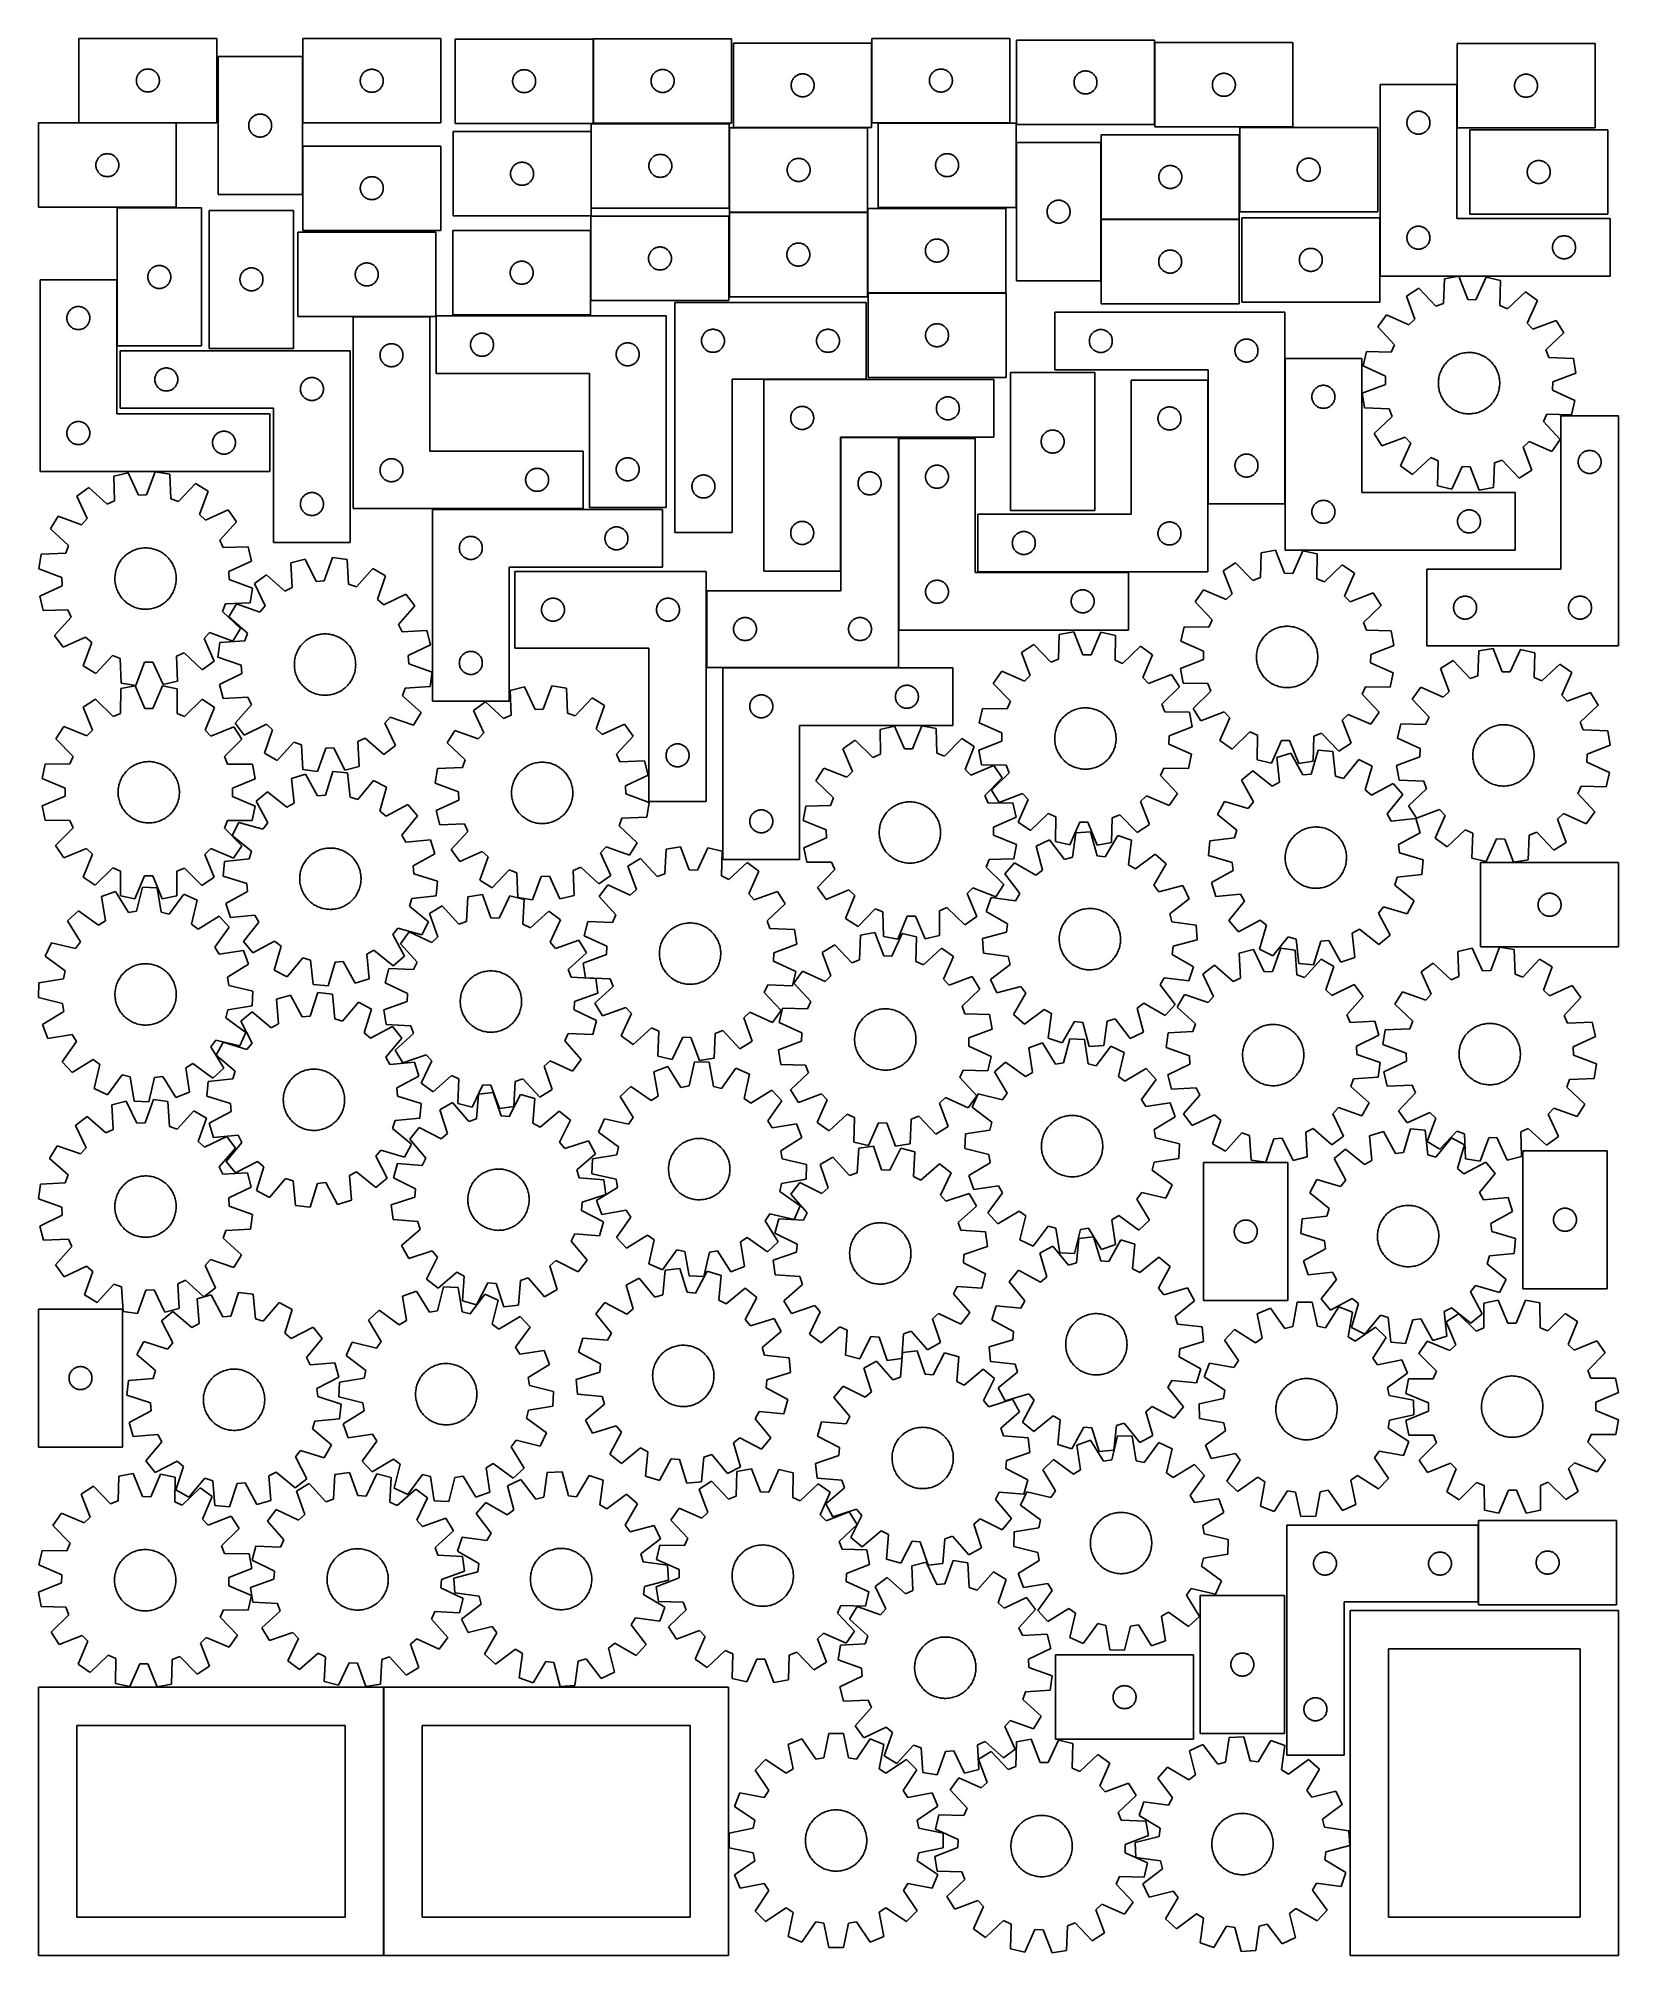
# Model space of a CAD drawing. Header units: millimetres. Extents: x 7 to 1243, y 7 to 1507.
import ezdxf

# ---------------------------------------------------------------- set-up
doc = ezdxf.new("R2010")
doc.units = ezdxf.units.MM
doc.layers.add('CUT', color=7, linetype='CONTINUOUS', true_color=0x000000)

msp = doc.modelspace()

# ---------------------------------------------------------------- linework, layer by layer
at = {"layer": 'CUT'}
for p, q in [((146.277402, 1507.025454), (38.277402, 1507.025454)), ((38.277402, 1507.025454), (38.277402, 1441.025454)), ((146.277402, 1441.025454), (146.277402, 1507.025454)), ((321.494687, 1506.819155), (213.494687, 1506.819155)), ((213.494687, 1506.819155), (213.494687, 1440.819155)), ((321.494687, 1440.819155), (321.494687, 1506.819155)), ((440.757869, 1506.501776), (332.757869, 1506.501776)), ((332.757869, 1506.501776), (332.757869, 1440.501776)), ((440.757869, 1440.501776), (440.757869, 1506.501776)), ((549.140437, 1506.665106), (441.140437, 1506.665106)), ((441.140437, 1506.665106), (441.140437, 1440.665106)), ((549.140437, 1440.665106), (549.140437, 1506.665106)), ((658.755002, 1503.266421), (550.755002, 1503.266421)), ((550.755002, 1503.266421), (550.755002, 1437.266421)), ((658.755002, 1437.266421), (658.755002, 1503.266421)), ((766.988706, 1506.977358), (658.988706, 1506.977358)), ((658.988706, 1506.977358), (658.988706, 1440.977358)), ((766.988706, 1440.977358), (766.988706, 1506.977358)), ((880.151609, 1505.538882), (772.151609, 1505.538882)), ((772.151609, 1505.538882), (772.151609, 1439.538882)), ((880.151609, 1439.538882), (880.151609, 1505.538882)), ((988.468198, 1503.667788), (880.468198, 1503.667788)), ((880.468198, 1503.667788), (880.468198, 1437.667788)), ((988.468198, 1437.667788), (988.468198, 1503.667788)), ((1224.966428, 1502.953189), (1116.966428, 1502.953189)), ((1116.966428, 1502.953189), (1116.966428, 1436.953189)), ((1224.966428, 1436.953189), (1224.966428, 1502.953189)), ((213.163876, 1492.771304), (147.163876, 1492.771304)), ((147.163876, 1492.771304), (147.163876, 1384.771304)), ((213.163876, 1384.771304), (213.163876, 1492.771304)), ((83.277402, 1474.025454), (83.296672, 1474.614082)), ((83.296672, 1473.436826), (83.277402, 1474.025454)), ((83.296672, 1474.614082), (83.354398, 1475.20019)), ((83.354398, 1472.850718), (83.296672, 1473.436826)), ((83.354398, 1475.20019), (83.450334, 1475.781267)), ((83.450334, 1472.269641), (83.354398, 1472.850718)), ((83.450334, 1475.781267), (83.58407, 1476.354826)), ((83.58407, 1471.696083), (83.450334, 1472.269641)), ((83.58407, 1476.354826), (83.755031, 1476.918409)), ((83.755031, 1471.132499), (83.58407, 1471.696083)), ((83.755031, 1476.918409), (83.962486, 1477.469605)), ((83.962486, 1470.581303), (83.755031, 1471.132499)), ((83.962486, 1477.469605), (84.205547, 1478.006052)), ((84.205547, 1470.044856), (83.962486, 1470.581303)), ((84.205547, 1478.006052), (84.483173, 1478.525454)), ((84.483173, 1478.525454), (84.794175, 1479.025586)), ((84.794175, 1479.025586), (85.137222, 1479.504307)), ((85.137222, 1479.504307), (85.510844, 1479.959567)), ((85.510844, 1479.959567), (85.913441, 1480.389415)), ((85.913441, 1480.389415), (86.34329, 1480.792012)), ((86.34329, 1480.792012), (86.798549, 1481.165634)), ((86.798549, 1481.165634), (87.27727, 1481.508681)), ((87.27727, 1481.508681), (87.777402, 1481.819683)), ((87.777402, 1481.819683), (88.296804, 1482.097309)), ((88.296804, 1482.097309), (88.833251, 1482.34037)), ((88.833251, 1482.34037), (89.384447, 1482.547825)), ((89.384447, 1482.547825), (89.948031, 1482.718787)), ((89.948031, 1482.718787), (90.521589, 1482.852522)), ((90.521589, 1482.852522), (91.102666, 1482.948458)), ((91.102666, 1482.948458), (91.688774, 1483.006185)), ((91.688774, 1483.006185), (92.277402, 1483.025454)), ((92.277402, 1483.025454), (92.86603, 1483.006185)), ((92.86603, 1483.006185), (93.452138, 1482.948458)), ((93.452138, 1482.948458), (94.033215, 1482.852522)), ((94.033215, 1482.852522), (94.606773, 1482.718787)), ((94.606773, 1482.718787), (95.170357, 1482.547825)), ((95.170357, 1482.547825), (95.721553, 1482.34037)), ((95.721553, 1482.34037), (96.258, 1482.097309)), ((96.258, 1482.097309), (96.777402, 1481.819683)), ((96.777402, 1481.819683), (97.277534, 1481.508681)), ((97.277534, 1481.508681), (97.756255, 1481.165634)), ((97.756255, 1481.165634), (98.211514, 1480.792012)), ((98.211514, 1480.792012), (98.641363, 1480.389415)), ((98.641363, 1480.389415), (99.04396, 1479.959567)), ((99.04396, 1479.959567), (99.417582, 1479.504307)), ((99.417582, 1479.504307), (99.760629, 1479.025586)), ((99.760629, 1479.025586), (100.071631, 1478.525454)), ((100.071631, 1478.525454), (100.349257, 1478.006052)), ((100.349257, 1478.006052), (100.592318, 1477.469605)), ((100.592318, 1470.581303), (100.349257, 1470.044856)), ((100.592318, 1477.469605), (100.799773, 1476.918409)), ((100.799773, 1471.132499), (100.592318, 1470.581303)), ((100.799773, 1476.918409), (100.970734, 1476.354826)), ((100.970734, 1471.696083), (100.799773, 1471.132499)), ((100.970734, 1476.354826), (101.10447, 1475.781267)), ((101.10447, 1472.269641), (100.970734, 1471.696083)), ((101.10447, 1475.781267), (101.200406, 1475.20019)), ((101.200406, 1472.850718), (101.10447, 1472.269641)), ((101.200406, 1475.20019), (101.258132, 1474.614082)), ((101.258132, 1473.436826), (101.200406, 1472.850718)), ((101.258132, 1474.614082), (101.277402, 1474.025454)), ((101.277402, 1474.025454), (101.258132, 1473.436826)), ((258.494687, 1473.819155), (258.513957, 1474.407784)), ((258.513957, 1473.230527), (258.494687, 1473.819155)), ((258.513957, 1474.407784), (258.571683, 1474.993891)), ((258.571683, 1472.64442), (258.513957, 1473.230527)), ((258.571683, 1474.993891), (258.66762, 1475.574968)), ((258.66762, 1472.063342), (258.571683, 1472.64442)), ((258.66762, 1475.574968), (258.801355, 1476.148527)), ((258.801355, 1471.489784), (258.66762, 1472.063342)), ((258.801355, 1476.148527), (258.972316, 1476.712111)), ((258.972316, 1470.9262), (258.801355, 1471.489784)), ((258.972316, 1476.712111), (259.179771, 1477.263306)), ((259.179771, 1470.375004), (258.972316, 1470.9262)), ((259.179771, 1477.263306), (259.422832, 1477.799754)), ((259.422832, 1477.799754), (259.700459, 1478.319155)), ((259.700459, 1478.319155), (260.011461, 1478.819287)), ((260.011461, 1478.819287), (260.354507, 1479.298008)), ((260.354507, 1479.298008), (260.728129, 1479.753268)), ((260.728129, 1479.753268), (261.130726, 1480.183116)), ((261.130726, 1480.183116), (261.560575, 1480.585714)), ((261.560575, 1480.585714), (262.015834, 1480.959335)), ((262.015834, 1480.959335), (262.494555, 1481.302382)), ((262.494555, 1481.302382), (262.994687, 1481.613384)), ((262.994687, 1481.613384), (263.514089, 1481.89101)), ((263.514089, 1481.89101), (264.050536, 1482.134071)), ((264.050536, 1482.134071), (264.601732, 1482.341527)), ((264.601732, 1482.341527), (265.165316, 1482.512488)), ((265.165316, 1482.512488), (265.738874, 1482.646223)), ((265.738874, 1482.646223), (266.319951, 1482.742159)), ((266.319951, 1482.742159), (266.906059, 1482.799886)), ((266.906059, 1482.799886), (267.494687, 1482.819155)), ((267.494687, 1482.819155), (268.083315, 1482.799886)), ((268.083315, 1482.799886), (268.669423, 1482.742159)), ((268.669423, 1482.742159), (269.2505, 1482.646223)), ((269.2505, 1482.646223), (269.824059, 1482.512488)), ((269.824059, 1482.512488), (270.387642, 1482.341527)), ((270.387642, 1482.341527), (270.938838, 1482.134071)), ((270.938838, 1482.134071), (271.475285, 1481.89101)), ((271.475285, 1481.89101), (271.994687, 1481.613384)), ((271.994687, 1481.613384), (272.494819, 1481.302382)), ((272.494819, 1481.302382), (272.97354, 1480.959335)), ((272.97354, 1480.959335), (273.428799, 1480.585714)), ((273.428799, 1480.585714), (273.858648, 1480.183116)), ((273.858648, 1480.183116), (274.261245, 1479.753268)), ((274.261245, 1479.753268), (274.634867, 1479.298008)), ((274.634867, 1479.298008), (274.977914, 1478.819287)), ((274.977914, 1478.819287), (275.288916, 1478.319155)), ((275.288916, 1478.319155), (275.566542, 1477.799754)), ((275.566542, 1477.799754), (275.809603, 1477.263306)), ((275.809603, 1477.263306), (276.017058, 1476.712111)), ((276.017058, 1470.9262), (275.809603, 1470.375004)), ((276.017058, 1476.712111), (276.18802, 1476.148527)), ((276.18802, 1471.489784), (276.017058, 1470.9262)), ((276.18802, 1476.148527), (276.321755, 1475.574968)), ((276.321755, 1472.063342), (276.18802, 1471.489784)), ((276.321755, 1475.574968), (276.417691, 1474.993891)), ((276.417691, 1472.64442), (276.321755, 1472.063342)), ((276.417691, 1474.993891), (276.475417, 1474.407784)), ((276.475417, 1473.230527), (276.417691, 1472.64442)), ((276.475417, 1474.407784), (276.494687, 1473.819155)), ((276.494687, 1473.819155), (276.475417, 1473.230527)), ((377.757869, 1473.501776), (377.777139, 1474.090404)), ((377.777139, 1472.913147), (377.757869, 1473.501776)), ((377.777139, 1474.090404), (377.834865, 1474.676511)), ((377.834865, 1472.32704), (377.777139, 1472.913147)), ((377.834865, 1474.676511), (377.930801, 1475.257588)), ((377.930801, 1471.745963), (377.834865, 1472.32704)), ((377.930801, 1475.257588), (378.064536, 1475.831147)), ((378.064536, 1471.172404), (377.930801, 1471.745963)), ((378.064536, 1475.831147), (378.235498, 1476.394731)), ((378.235498, 1470.60882), (378.064536, 1471.172404)), ((378.235498, 1476.394731), (378.442953, 1476.945926)), ((378.442953, 1470.057625), (378.235498, 1470.60882)), ((378.442953, 1476.945926), (378.686014, 1477.482374)), ((378.686014, 1477.482374), (378.96364, 1478.001776)), ((378.96364, 1478.001776), (379.274642, 1478.501908)), ((379.274642, 1478.501908), (379.617689, 1478.980628)), ((379.617689, 1478.980628), (379.991311, 1479.435888)), ((379.991311, 1479.435888), (380.393908, 1479.865737)), ((380.393908, 1479.865737), (380.823757, 1480.268334)), ((380.823757, 1480.268334), (381.279016, 1480.641956)), ((381.279016, 1480.641956), (381.757737, 1480.985002)), ((381.757737, 1480.985002), (382.257869, 1481.296004)), ((382.257869, 1481.296004), (382.777271, 1481.57363)), ((382.777271, 1481.57363), (383.313718, 1481.816691)), ((383.313718, 1481.816691), (383.864914, 1482.024147)), ((383.864914, 1482.024147), (384.428498, 1482.195108)), ((384.428498, 1482.195108), (385.002056, 1482.328843)), ((385.002056, 1482.328843), (385.583133, 1482.424779)), ((385.583133, 1482.424779), (386.169241, 1482.482506)), ((386.169241, 1482.482506), (386.757869, 1482.501776)), ((386.757869, 1482.501776), (387.346497, 1482.482506)), ((387.346497, 1482.482506), (387.932605, 1482.424779)), ((387.932605, 1482.424779), (388.513682, 1482.328843)), ((388.513682, 1482.328843), (389.08724, 1482.195108)), ((389.08724, 1482.195108), (389.650824, 1482.024147)), ((389.650824, 1482.024147), (390.20202, 1481.816691)), ((390.20202, 1481.816691), (390.738467, 1481.57363)), ((390.738467, 1481.57363), (391.257869, 1481.296004)), ((391.257869, 1481.296004), (391.758001, 1480.985002)), ((391.758001, 1480.985002), (392.236722, 1480.641956)), ((392.236722, 1480.641956), (392.691981, 1480.268334)), ((392.691981, 1480.268334), (393.12183, 1479.865737)), ((393.12183, 1479.865737), (393.524427, 1479.435888)), ((393.524427, 1479.435888), (393.898049, 1478.980628)), ((393.898049, 1478.980628), (394.241095, 1478.501908)), ((394.241095, 1478.501908), (394.552098, 1478.001776)), ((394.552098, 1478.001776), (394.829724, 1477.482374)), ((394.829724, 1477.482374), (395.072785, 1476.945926)), ((395.072785, 1476.945926), (395.28024, 1476.394731)), ((395.28024, 1470.60882), (395.072785, 1470.057625)), ((395.28024, 1476.394731), (395.451201, 1475.831147)), ((395.451201, 1471.172404), (395.28024, 1470.60882)), ((395.451201, 1475.831147), (395.584936, 1475.257588)), ((395.584936, 1471.745963), (395.451201, 1471.172404)), ((395.584936, 1475.257588), (395.680873, 1474.676511)), ((395.680873, 1472.32704), (395.584936, 1471.745963)), ((395.680873, 1474.676511), (395.738599, 1474.090404)), ((395.738599, 1472.913147), (395.680873, 1472.32704)), ((395.738599, 1474.090404), (395.757869, 1473.501776)), ((395.757869, 1473.501776), (395.738599, 1472.913147)), ((486.140437, 1473.665106), (486.159707, 1474.253734)), ((486.159707, 1473.076477), (486.140437, 1473.665106)), ((486.159707, 1474.253734), (486.217434, 1474.839841)), ((486.217434, 1472.49037), (486.159707, 1473.076477)), ((486.217434, 1474.839841), (486.31337, 1475.420919)), ((486.31337, 1471.909293), (486.217434, 1472.49037)), ((486.31337, 1475.420919), (486.447105, 1475.994477)), ((486.447105, 1471.335734), (486.31337, 1471.909293)), ((486.447105, 1475.994477), (486.618066, 1476.558061)), ((486.618066, 1470.77215), (486.447105, 1471.335734)), ((486.618066, 1476.558061), (486.825521, 1477.109257)), ((486.825521, 1470.220955), (486.618066, 1470.77215)), ((486.825521, 1477.109257), (487.068583, 1477.645704)), ((487.068583, 1477.645704), (487.346209, 1478.165106)), ((487.346209, 1478.165106), (487.657211, 1478.665238)), ((487.657211, 1478.665238), (488.000257, 1479.143958)), ((488.000257, 1479.143958), (488.373879, 1479.599218)), ((488.373879, 1479.599218), (488.776476, 1480.029067)), ((488.776476, 1480.029067), (489.206325, 1480.431664)), ((489.206325, 1480.431664), (489.661584, 1480.805286)), ((489.661584, 1480.805286), (490.140305, 1481.148332)), ((490.140305, 1481.148332), (490.640437, 1481.459334)), ((490.640437, 1481.459334), (491.159839, 1481.73696)), ((491.159839, 1481.73696), (491.696286, 1481.980021)), ((491.696286, 1481.980021), (492.247482, 1482.187477)), ((492.247482, 1482.187477), (492.811066, 1482.358438)), ((492.811066, 1482.358438), (493.384624, 1482.492173)), ((493.384624, 1482.492173), (493.965702, 1482.588109)), ((493.965702, 1482.588109), (494.551809, 1482.645836)), ((494.551809, 1482.645836), (495.140437, 1482.665106)), ((495.140437, 1482.665106), (495.729065, 1482.645836)), ((495.729065, 1482.645836), (496.315173, 1482.588109)), ((496.315173, 1482.588109), (496.89625, 1482.492173)), ((496.89625, 1482.492173), (497.469809, 1482.358438)), ((497.469809, 1482.358438), (498.033392, 1482.187477)), ((498.033392, 1482.187477), (498.584588, 1481.980021)), ((498.584588, 1481.980021), (499.121035, 1481.73696)), ((499.121035, 1481.73696), (499.640437, 1481.459334)), ((499.640437, 1481.459334), (500.140569, 1481.148332)), ((500.140569, 1481.148332), (500.61929, 1480.805286)), ((500.61929, 1480.805286), (501.07455, 1480.431664)), ((501.07455, 1480.431664), (501.504398, 1480.029067)), ((501.504398, 1480.029067), (501.906996, 1479.599218)), ((501.906996, 1479.599218), (502.280617, 1479.143958)), ((502.280617, 1479.143958), (502.623664, 1478.665238)), ((502.623664, 1478.665238), (502.934666, 1478.165106)), ((502.934666, 1478.165106), (503.212292, 1477.645704)), ((503.212292, 1477.645704), (503.455353, 1477.109257)), ((503.455353, 1477.109257), (503.662808, 1476.558061)), ((503.662808, 1470.77215), (503.455353, 1470.220955)), ((503.662808, 1476.558061), (503.83377, 1475.994477)), ((503.83377, 1471.335734), (503.662808, 1470.77215)), ((503.83377, 1475.994477), (503.967505, 1475.420919)), ((503.967505, 1471.909293), (503.83377, 1471.335734)), ((503.967505, 1475.420919), (504.063441, 1474.839841)), ((504.063441, 1472.49037), (503.967505, 1471.909293)), ((504.063441, 1474.839841), (504.121168, 1474.253734)), ((504.121168, 1473.076477), (504.063441, 1472.49037)), ((504.121168, 1474.253734), (504.140437, 1473.665106)), ((504.140437, 1473.665106), (504.121168, 1473.076477)), ((595.755002, 1470.266421), (595.774272, 1470.855049)), ((595.774272, 1470.855049), (595.831998, 1471.441157)), ((595.831998, 1471.441157), (595.927935, 1472.022234)), ((595.927935, 1472.022234), (596.06167, 1472.595792)), ((596.06167, 1472.595792), (596.232631, 1473.159376)), ((596.232631, 1473.159376), (596.440086, 1473.710572)), ((596.440086, 1473.710572), (596.683147, 1474.247019)), ((596.683147, 1474.247019), (596.960773, 1474.766421)), ((596.960773, 1474.766421), (597.271776, 1475.266553)), ((597.271776, 1475.266553), (597.614822, 1475.745274)), ((597.614822, 1475.745274), (597.988444, 1476.200533)), ((597.988444, 1476.200533), (598.391041, 1476.630382)), ((598.391041, 1476.630382), (598.82089, 1477.032979)), ((598.82089, 1477.032979), (599.276149, 1477.406601)), ((599.276149, 1477.406601), (599.75487, 1477.749648)), ((599.75487, 1477.749648), (600.255002, 1478.06065)), ((600.255002, 1478.06065), (600.774404, 1478.338276)), ((600.774404, 1478.338276), (601.310851, 1478.581337)), ((601.310851, 1478.581337), (601.862047, 1478.788792)), ((601.862047, 1478.788792), (602.425631, 1478.959753)), ((602.425631, 1478.959753), (602.999189, 1479.093489)), ((602.999189, 1479.093489), (603.580266, 1479.189425)), ((603.580266, 1479.189425), (604.166374, 1479.247151)), ((604.166374, 1479.247151), (604.755002, 1479.266421)), ((604.755002, 1479.266421), (605.34363, 1479.247151)), ((605.34363, 1479.247151), (605.929738, 1479.189425)), ((605.929738, 1479.189425), (606.510815, 1479.093489)), ((606.510815, 1479.093489), (607.084374, 1478.959753)), ((607.084374, 1478.959753), (607.647957, 1478.788792)), ((607.647957, 1478.788792), (608.199153, 1478.581337)), ((608.199153, 1478.581337), (608.7356, 1478.338276)), ((608.7356, 1478.338276), (609.255002, 1478.06065)), ((609.255002, 1478.06065), (609.755134, 1477.749648)), ((609.755134, 1477.749648), (610.233855, 1477.406601)), ((610.233855, 1477.406601), (610.689114, 1477.032979)), ((610.689114, 1477.032979), (611.118963, 1476.630382)), ((611.118963, 1476.630382), (611.52156, 1476.200533)), ((611.52156, 1476.200533), (611.895182, 1475.745274)), ((611.895182, 1475.745274), (612.238229, 1475.266553)), ((612.238229, 1475.266553), (612.549231, 1474.766421)), ((612.549231, 1474.766421), (612.826857, 1474.247019)), ((612.826857, 1474.247019), (613.069918, 1473.710572)), ((613.069918, 1473.710572), (613.277373, 1473.159376)), ((613.277373, 1473.159376), (613.448335, 1472.595792)), ((613.448335, 1472.595792), (613.58207, 1472.022234)), ((613.58207, 1472.022234), (613.678006, 1471.441157)), ((613.678006, 1471.441157), (613.735732, 1470.855049)), ((613.735732, 1470.855049), (613.755002, 1470.266421)), ((703.988706, 1473.977358), (704.007975, 1474.565987)), ((704.007975, 1473.38873), (703.988706, 1473.977358)), ((704.007975, 1474.565987), (704.065702, 1475.152094)), ((704.065702, 1472.802623), (704.007975, 1473.38873)), ((704.065702, 1475.152094), (704.161638, 1475.733171)), ((704.161638, 1472.221546), (704.065702, 1472.802623)), ((704.161638, 1475.733171), (704.295373, 1476.30673)), ((704.295373, 1471.647987), (704.161638, 1472.221546)), ((704.295373, 1476.30673), (704.466335, 1476.870314)), ((704.466335, 1471.084403), (704.295373, 1471.647987)), ((704.466335, 1476.870314), (704.67379, 1477.421509)), ((704.67379, 1470.533208), (704.466335, 1471.084403)), ((704.67379, 1477.421509), (704.916851, 1477.957957)), ((704.916851, 1469.99676), (704.67379, 1470.533208)), ((704.916851, 1477.957957), (705.194477, 1478.477358)), ((705.194477, 1478.477358), (705.505479, 1478.977491)), ((705.505479, 1478.977491), (705.848526, 1479.456211)), ((705.848526, 1479.456211), (706.222147, 1479.911471)), ((706.222147, 1479.911471), (706.624745, 1480.34132)), ((706.624745, 1480.34132), (707.054593, 1480.743917)), ((707.054593, 1480.743917), (707.509853, 1481.117539)), ((707.509853, 1481.117539), (707.988574, 1481.460585)), ((707.988574, 1481.460585), (708.488706, 1481.771587)), ((708.488706, 1481.771587), (709.008107, 1482.049213)), ((709.008107, 1482.049213), (709.544555, 1482.292274)), ((709.544555, 1482.292274), (710.095751, 1482.49973)), ((710.095751, 1482.49973), (710.659334, 1482.670691)), ((710.659334, 1482.670691), (711.232893, 1482.804426)), ((711.232893, 1482.804426), (711.81397, 1482.900362)), ((711.81397, 1482.900362), (712.400078, 1482.958089)), ((712.400078, 1482.958089), (712.988706, 1482.977358)), ((712.988706, 1482.977358), (713.577334, 1482.958089)), ((713.577334, 1482.958089), (714.163441, 1482.900362)), ((714.163441, 1482.900362), (714.744519, 1482.804426)), ((714.744519, 1482.804426), (715.318077, 1482.670691)), ((715.318077, 1482.670691), (715.881661, 1482.49973)), ((715.881661, 1482.49973), (716.432857, 1482.292274)), ((716.432857, 1482.292274), (716.969304, 1482.049213)), ((716.969304, 1482.049213), (717.488706, 1481.771587)), ((717.488706, 1481.771587), (717.988838, 1481.460585)), ((717.988838, 1481.460585), (718.467559, 1481.117539)), ((718.467559, 1481.117539), (718.922818, 1480.743917)), ((718.922818, 1480.743917), (719.352667, 1480.34132)), ((719.352667, 1480.34132), (719.755264, 1479.911471)), ((719.755264, 1479.911471), (720.128886, 1479.456211)), ((720.128886, 1479.456211), (720.471932, 1478.977491)), ((720.471932, 1478.977491), (720.782934, 1478.477358)), ((720.782934, 1478.477358), (721.06056, 1477.957957)), ((721.06056, 1477.957957), (721.303622, 1477.421509)), ((721.303622, 1470.533208), (721.06056, 1469.99676)), ((721.303622, 1477.421509), (721.511077, 1476.870314)), ((721.511077, 1471.084403), (721.303622, 1470.533208)), ((721.511077, 1476.870314), (721.682038, 1476.30673)), ((721.682038, 1471.647987), (721.511077, 1471.084403)), ((721.682038, 1476.30673), (721.815773, 1475.733171)), ((721.815773, 1472.221546), (721.682038, 1471.647987)), ((721.815773, 1475.733171), (721.911709, 1475.152094)), ((721.911709, 1472.802623), (721.815773, 1472.221546)), ((721.911709, 1475.152094), (721.969436, 1474.565987)), ((721.969436, 1473.38873), (721.911709, 1472.802623)), ((721.969436, 1474.565987), (721.988706, 1473.977358)), ((721.988706, 1473.977358), (721.969436, 1473.38873)), ((817.151609, 1472.538882), (817.170878, 1473.12751)), ((817.170878, 1471.950254), (817.151609, 1472.538882)), ((817.170878, 1473.12751), (817.228605, 1473.713618)), ((817.228605, 1471.364146), (817.170878, 1471.950254)), ((817.228605, 1473.713618), (817.324541, 1474.294695)), ((817.324541, 1470.783069), (817.228605, 1471.364146)), ((817.324541, 1474.294695), (817.458276, 1474.868253)), ((817.458276, 1470.209511), (817.324541, 1470.783069)), ((817.458276, 1474.868253), (817.629237, 1475.431837)), ((817.629237, 1475.431837), (817.836693, 1475.983033)), ((817.836693, 1475.983033), (818.079754, 1476.51948)), ((818.079754, 1476.51948), (818.35738, 1477.038882)), ((818.35738, 1477.038882), (818.668382, 1477.539014)), ((818.668382, 1477.539014), (819.011428, 1478.017735)), ((819.011428, 1478.017735), (819.38505, 1478.472994)), ((819.38505, 1478.472994), (819.787648, 1478.902843)), ((819.787648, 1478.902843), (820.217496, 1479.30544)), ((820.217496, 1479.30544), (820.672756, 1479.679062)), ((820.672756, 1479.679062), (821.151476, 1480.022108)), ((821.151476, 1480.022108), (821.651609, 1480.333111)), ((821.651609, 1480.333111), (822.17101, 1480.610737)), ((822.17101, 1480.610737), (822.707458, 1480.853798)), ((822.707458, 1480.853798), (823.258653, 1481.061253)), ((823.258653, 1481.061253), (823.822237, 1481.232214)), ((823.822237, 1481.232214), (824.395796, 1481.365949)), ((824.395796, 1481.365949), (824.976873, 1481.461886)), ((824.976873, 1481.461886), (825.56298, 1481.519612)), ((825.56298, 1481.519612), (826.151609, 1481.538882)), ((826.151609, 1481.538882), (826.740237, 1481.519612)), ((826.740237, 1481.519612), (827.326344, 1481.461886)), ((827.326344, 1481.461886), (827.907421, 1481.365949)), ((827.907421, 1481.365949), (828.48098, 1481.232214)), ((828.48098, 1481.232214), (829.044564, 1481.061253)), ((829.044564, 1481.061253), (829.595759, 1480.853798)), ((829.595759, 1480.853798), (830.132207, 1480.610737)), ((830.132207, 1480.610737), (830.651609, 1480.333111)), ((830.651609, 1480.333111), (831.151741, 1480.022108)), ((831.151741, 1480.022108), (831.630461, 1479.679062)), ((831.630461, 1479.679062), (832.085721, 1479.30544)), ((832.085721, 1479.30544), (832.51557, 1478.902843)), ((832.51557, 1478.902843), (832.918167, 1478.472994)), ((832.918167, 1478.472994), (833.291789, 1478.017735)), ((833.291789, 1478.017735), (833.634835, 1477.539014)), ((833.634835, 1477.539014), (833.945837, 1477.038882)), ((833.945837, 1477.038882), (834.223463, 1476.51948)), ((834.223463, 1476.51948), (834.466524, 1475.983033)), ((834.466524, 1475.983033), (834.67398, 1475.431837)), ((834.67398, 1475.431837), (834.844941, 1474.868253)), ((834.844941, 1474.868253), (834.978676, 1474.294695)), ((834.978676, 1470.783069), (834.844941, 1470.209511)), ((834.978676, 1474.294695), (835.074612, 1473.713618)), ((835.074612, 1471.364146), (834.978676, 1470.783069)), ((835.074612, 1473.713618), (835.132339, 1473.12751)), ((835.132339, 1471.950254), (835.074612, 1471.364146)), ((835.132339, 1473.12751), (835.151609, 1472.538882)), ((835.151609, 1472.538882), (835.132339, 1471.950254)), ((925.468198, 1470.667788), (925.487468, 1471.256416)), ((925.487468, 1470.07916), (925.468198, 1470.667788)), ((925.487468, 1471.256416), (925.545194, 1471.842524)), ((925.545194, 1471.842524), (925.64113, 1472.423601)), ((925.64113, 1472.423601), (925.774865, 1472.99716)), ((925.774865, 1472.99716), (925.945827, 1473.560743)), ((925.945827, 1473.560743), (926.153282, 1474.111939)), ((926.153282, 1474.111939), (926.396343, 1474.648386)), ((926.396343, 1474.648386), (926.673969, 1475.167788)), ((926.673969, 1475.167788), (926.984971, 1475.66792)), ((926.984971, 1475.66792), (927.328018, 1476.146641)), ((927.328018, 1476.146641), (927.70164, 1476.601901)), ((927.70164, 1476.601901), (928.104237, 1477.031749)), ((928.104237, 1477.031749), (928.534086, 1477.434346)), ((928.534086, 1477.434346), (928.989345, 1477.807968)), ((928.989345, 1477.807968), (929.468066, 1478.151015)), ((929.468066, 1478.151015), (929.968198, 1478.462017)), ((929.968198, 1478.462017), (930.4876, 1478.739643)), ((930.4876, 1478.739643), (931.024047, 1478.982704)), ((931.024047, 1478.982704), (931.575243, 1479.190159)), ((931.575243, 1479.190159), (932.138826, 1479.361121)), ((932.138826, 1479.361121), (932.712385, 1479.494856)), ((932.712385, 1479.494856), (933.293462, 1479.590792)), ((933.293462, 1479.590792), (933.87957, 1479.648518)), ((933.87957, 1479.648518), (934.468198, 1479.667788)), ((934.468198, 1479.667788), (935.056826, 1479.648518)), ((935.056826, 1479.648518), (935.642934, 1479.590792)), ((935.642934, 1479.590792), (936.224011, 1479.494856)), ((936.224011, 1479.494856), (936.797569, 1479.361121)), ((936.797569, 1479.361121), (937.361153, 1479.190159)), ((937.361153, 1479.190159), (937.912349, 1478.982704)), ((937.912349, 1478.982704), (938.448796, 1478.739643)), ((938.448796, 1478.739643), (938.968198, 1478.462017)), ((938.968198, 1478.462017), (939.46833, 1478.151015)), ((939.46833, 1478.151015), (939.947051, 1477.807968)), ((939.947051, 1477.807968), (940.40231, 1477.434346)), ((940.40231, 1477.434346), (940.832159, 1477.031749)), ((940.832159, 1477.031749), (941.234756, 1476.601901)), ((941.234756, 1476.601901), (941.608378, 1476.146641)), ((941.608378, 1476.146641), (941.951424, 1475.66792)), ((941.951424, 1475.66792), (942.262427, 1475.167788)), ((942.262427, 1475.167788), (942.540053, 1474.648386)), ((942.540053, 1474.648386), (942.783114, 1474.111939)), ((942.783114, 1474.111939), (942.990569, 1473.560743)), ((942.990569, 1473.560743), (943.16153, 1472.99716)), ((943.16153, 1472.99716), (943.295265, 1472.423601)), ((943.295265, 1472.423601), (943.391202, 1471.842524)), ((943.391202, 1471.842524), (943.448928, 1471.256416)), ((943.448928, 1471.256416), (943.468198, 1470.667788)), ((943.468198, 1470.667788), (943.448928, 1470.07916)), ((1116.732099, 1471.016177), (1056.732099, 1471.016177)), ((1056.732099, 1471.016177), (1056.732099, 1321.016177)), ((1116.732099, 1366.016177), (1116.732099, 1471.016177)), ((1161.966428, 1469.953189), (1161.985698, 1470.541817)), ((1161.985698, 1470.541817), (1162.043424, 1471.127924)), ((1162.043424, 1471.127924), (1162.13936, 1471.709001)), ((1162.13936, 1471.709001), (1162.273095, 1472.28256)), ((1162.273095, 1472.28256), (1162.444057, 1472.846144)), ((1162.444057, 1472.846144), (1162.651512, 1473.397339)), ((1162.651512, 1473.397339), (1162.894573, 1473.933787)), ((1162.894573, 1473.933787), (1163.172199, 1474.453189)), ((1163.172199, 1474.453189), (1163.483201, 1474.953321)), ((1163.483201, 1474.953321), (1163.826248, 1475.432041)), ((1163.826248, 1475.432041), (1164.19987, 1475.887301)), ((1164.19987, 1475.887301), (1164.602467, 1476.31715)), ((1164.602467, 1476.31715), (1165.032316, 1476.719747)), ((1165.032316, 1476.719747), (1165.487575, 1477.093369)), ((1165.487575, 1477.093369), (1165.966296, 1477.436415)), ((1165.966296, 1477.436415), (1166.466428, 1477.747417)), ((1166.466428, 1477.747417), (1166.98583, 1478.025043)), ((1166.98583, 1478.025043), (1167.522277, 1478.268104)), ((1167.522277, 1478.268104), (1168.073473, 1478.47556)), ((1168.073473, 1478.47556), (1168.637056, 1478.646521)), ((1168.637056, 1478.646521), (1169.210615, 1478.780256)), ((1169.210615, 1478.780256), (1169.791692, 1478.876192)), ((1169.791692, 1478.876192), (1170.3778, 1478.933919)), ((1170.3778, 1478.933919), (1170.966428, 1478.953189)), ((1170.966428, 1478.953189), (1171.555056, 1478.933919)), ((1171.555056, 1478.933919), (1172.141164, 1478.876192)), ((1172.141164, 1478.876192), (1172.722241, 1478.780256)), ((1172.722241, 1478.780256), (1173.295799, 1478.646521)), ((1173.295799, 1478.646521), (1173.859383, 1478.47556)), ((1173.859383, 1478.47556), (1174.410579, 1478.268104)), ((1174.410579, 1478.268104), (1174.947026, 1478.025043)), ((1174.947026, 1478.025043), (1175.466428, 1477.747417)), ((1175.466428, 1477.747417), (1175.96656, 1477.436415)), ((1175.96656, 1477.436415), (1176.445281, 1477.093369)), ((1176.445281, 1477.093369), (1176.90054, 1476.719747)), ((1176.90054, 1476.719747), (1177.330389, 1476.31715)), ((1177.330389, 1476.31715), (1177.732986, 1475.887301)), ((1177.732986, 1475.887301), (1178.106608, 1475.432041)), ((1178.106608, 1475.432041), (1178.449654, 1474.953321)), ((1178.449654, 1474.953321), (1178.760657, 1474.453189)), ((1178.760657, 1474.453189), (1179.038283, 1473.933787)), ((1179.038283, 1473.933787), (1179.281344, 1473.397339)), ((1179.281344, 1473.397339), (1179.488799, 1472.846144)), ((1179.488799, 1472.846144), (1179.65976, 1472.28256)), ((1179.65976, 1472.28256), (1179.793495, 1471.709001)), ((1179.793495, 1471.709001), (1179.889432, 1471.127924)), ((1179.889432, 1471.127924), (1179.947158, 1470.541817)), ((1179.947158, 1470.541817), (1179.966428, 1469.953189)), ((84.483173, 1469.525454), (84.205547, 1470.044856)), ((84.794175, 1469.025322), (84.483173, 1469.525454)), ((85.137222, 1468.546601), (84.794175, 1469.025322)), ((85.510844, 1468.091342), (85.137222, 1468.546601)), ((85.913441, 1467.661493), (85.510844, 1468.091342)), ((86.34329, 1467.258896), (85.913441, 1467.661493)), ((86.798549, 1466.885274), (86.34329, 1467.258896)), ((87.27727, 1466.542228), (86.798549, 1466.885274)), ((87.777402, 1466.231226), (87.27727, 1466.542228)), ((88.296804, 1465.9536), (87.777402, 1466.231226)), ((88.833251, 1465.710538), (88.296804, 1465.9536)), ((89.384447, 1465.503083), (88.833251, 1465.710538)), ((89.948031, 1465.332122), (89.384447, 1465.503083)), ((90.521589, 1465.198387), (89.948031, 1465.332122)), ((91.102666, 1465.10245), (90.521589, 1465.198387)), ((91.688774, 1465.044724), (91.102666, 1465.10245)), ((92.277402, 1465.025454), (91.688774, 1465.044724)), ((92.86603, 1465.044724), (92.277402, 1465.025454)), ((93.452138, 1465.10245), (92.86603, 1465.044724)), ((94.033215, 1465.198387), (93.452138, 1465.10245)), ((94.606773, 1465.332122), (94.033215, 1465.198387)), ((95.170357, 1465.503083), (94.606773, 1465.332122)), ((95.721553, 1465.710538), (95.170357, 1465.503083)), ((96.258, 1465.9536), (95.721553, 1465.710538)), ((96.777402, 1466.231226), (96.258, 1465.9536)), ((97.277534, 1466.542228), (96.777402, 1466.231226)), ((97.756255, 1466.885274), (97.277534, 1466.542228)), ((98.211514, 1467.258896), (97.756255, 1466.885274)), ((98.641363, 1467.661493), (98.211514, 1467.258896)), ((99.04396, 1468.091342), (98.641363, 1467.661493)), ((99.417582, 1468.546601), (99.04396, 1468.091342)), ((99.760629, 1469.025322), (99.417582, 1468.546601)), ((100.071631, 1469.525454), (99.760629, 1469.025322)), ((100.349257, 1470.044856), (100.071631, 1469.525454)), ((259.422832, 1469.838557), (259.179771, 1470.375004)), ((259.700459, 1469.319155), (259.422832, 1469.838557)), ((260.011461, 1468.819023), (259.700459, 1469.319155)), ((260.354507, 1468.340303), (260.011461, 1468.819023)), ((260.728129, 1467.885043), (260.354507, 1468.340303)), ((261.130726, 1467.455194), (260.728129, 1467.885043)), ((261.560575, 1467.052597), (261.130726, 1467.455194)), ((262.015834, 1466.678975), (261.560575, 1467.052597)), ((262.494555, 1466.335929), (262.015834, 1466.678975)), ((262.994687, 1466.024927), (262.494555, 1466.335929)), ((263.514089, 1465.747301), (262.994687, 1466.024927)), ((264.050536, 1465.50424), (263.514089, 1465.747301)), ((264.601732, 1465.296784), (264.050536, 1465.50424)), ((265.165316, 1465.125823), (264.601732, 1465.296784)), ((265.738874, 1464.992088), (265.165316, 1465.125823)), ((266.319951, 1464.896152), (265.738874, 1464.992088)), ((266.906059, 1464.838425), (266.319951, 1464.896152)), ((267.494687, 1464.819155), (266.906059, 1464.838425)), ((268.083315, 1464.838425), (267.494687, 1464.819155)), ((268.669423, 1464.896152), (268.083315, 1464.838425)), ((269.2505, 1464.992088), (268.669423, 1464.896152)), ((269.824059, 1465.125823), (269.2505, 1464.992088)), ((270.387642, 1465.296784), (269.824059, 1465.125823)), ((270.938838, 1465.50424), (270.387642, 1465.296784)), ((271.475285, 1465.747301), (270.938838, 1465.50424)), ((271.994687, 1466.024927), (271.475285, 1465.747301)), ((272.494819, 1466.335929), (271.994687, 1466.024927)), ((272.97354, 1466.678975), (272.494819, 1466.335929)), ((273.428799, 1467.052597), (272.97354, 1466.678975)), ((273.858648, 1467.455194), (273.428799, 1467.052597)), ((274.261245, 1467.885043), (273.858648, 1467.455194)), ((274.634867, 1468.340303), (274.261245, 1467.885043)), ((274.977914, 1468.819023), (274.634867, 1468.340303)), ((275.288916, 1469.319155), (274.977914, 1468.819023)), ((275.566542, 1469.838557), (275.288916, 1469.319155)), ((275.809603, 1470.375004), (275.566542, 1469.838557)), ((378.686014, 1469.521177), (378.442953, 1470.057625)), ((378.96364, 1469.001776), (378.686014, 1469.521177)), ((379.274642, 1468.501643), (378.96364, 1469.001776)), ((379.617689, 1468.022923), (379.274642, 1468.501643)), ((379.991311, 1467.567663), (379.617689, 1468.022923)), ((380.393908, 1467.137815), (379.991311, 1467.567663)), ((380.823757, 1466.735217), (380.393908, 1467.137815)), ((381.279016, 1466.361595), (380.823757, 1466.735217)), ((381.757737, 1466.018549), (381.279016, 1466.361595)), ((382.257869, 1465.707547), (381.757737, 1466.018549)), ((382.777271, 1465.429921), (382.257869, 1465.707547)), ((383.313718, 1465.18686), (382.777271, 1465.429921)), ((383.864914, 1464.979404), (383.313718, 1465.18686)), ((384.428498, 1464.808443), (383.864914, 1464.979404)), ((385.002056, 1464.674708), (384.428498, 1464.808443)), ((385.583133, 1464.578772), (385.002056, 1464.674708)), ((386.169241, 1464.521045), (385.583133, 1464.578772)), ((386.757869, 1464.501776), (386.169241, 1464.521045)), ((387.346497, 1464.521045), (386.757869, 1464.501776)), ((387.932605, 1464.578772), (387.346497, 1464.521045)), ((388.513682, 1464.674708), (387.932605, 1464.578772)), ((389.08724, 1464.808443), (388.513682, 1464.674708)), ((389.650824, 1464.979404), (389.08724, 1464.808443)), ((390.20202, 1465.18686), (389.650824, 1464.979404)), ((390.738467, 1465.429921), (390.20202, 1465.18686)), ((391.257869, 1465.707547), (390.738467, 1465.429921)), ((391.758001, 1466.018549), (391.257869, 1465.707547)), ((392.236722, 1466.361595), (391.758001, 1466.018549)), ((392.691981, 1466.735217), (392.236722, 1466.361595)), ((393.12183, 1467.137815), (392.691981, 1466.735217)), ((393.524427, 1467.567663), (393.12183, 1467.137815)), ((393.898049, 1468.022923), (393.524427, 1467.567663)), ((394.241095, 1468.501643), (393.898049, 1468.022923)), ((394.552098, 1469.001776), (394.241095, 1468.501643)), ((394.829724, 1469.521177), (394.552098, 1469.001776)), ((395.072785, 1470.057625), (394.829724, 1469.521177)), ((487.068583, 1469.684507), (486.825521, 1470.220955)), ((487.346209, 1469.165106), (487.068583, 1469.684507)), ((487.657211, 1468.664974), (487.346209, 1469.165106)), ((488.000257, 1468.186253), (487.657211, 1468.664974)), ((488.373879, 1467.730993), (488.000257, 1468.186253)), ((488.776476, 1467.301145), (488.373879, 1467.730993)), ((489.206325, 1466.898547), (488.776476, 1467.301145)), ((489.661584, 1466.524926), (489.206325, 1466.898547)), ((490.140305, 1466.181879), (489.661584, 1466.524926)), ((490.640437, 1465.870877), (490.140305, 1466.181879)), ((491.159839, 1465.593251), (490.640437, 1465.870877)), ((491.696286, 1465.35019), (491.159839, 1465.593251)), ((492.247482, 1465.142734), (491.696286, 1465.35019)), ((492.811066, 1464.971773), (492.247482, 1465.142734)), ((493.384624, 1464.838038), (492.811066, 1464.971773)), ((493.965702, 1464.742102), (493.384624, 1464.838038)), ((494.551809, 1464.684375), (493.965702, 1464.742102)), ((495.140437, 1464.665106), (494.551809, 1464.684375)), ((495.729065, 1464.684375), (495.140437, 1464.665106)), ((496.315173, 1464.742102), (495.729065, 1464.684375)), ((496.89625, 1464.838038), (496.315173, 1464.742102)), ((497.469809, 1464.971773), (496.89625, 1464.838038)), ((498.033392, 1465.142734), (497.469809, 1464.971773)), ((498.584588, 1465.35019), (498.033392, 1465.142734)), ((499.121035, 1465.593251), (498.584588, 1465.35019)), ((499.640437, 1465.870877), (499.121035, 1465.593251)), ((500.140569, 1466.181879), (499.640437, 1465.870877)), ((500.61929, 1466.524926), (500.140569, 1466.181879)), ((501.07455, 1466.898547), (500.61929, 1466.524926)), ((501.504398, 1467.301145), (501.07455, 1466.898547)), ((501.906996, 1467.730993), (501.504398, 1467.301145)), ((502.280617, 1468.186253), (501.906996, 1467.730993)), ((502.623664, 1468.664974), (502.280617, 1468.186253)), ((502.934666, 1469.165106), (502.623664, 1468.664974)), ((503.212292, 1469.684507), (502.934666, 1469.165106)), ((503.455353, 1470.220955), (503.212292, 1469.684507)), ((595.774272, 1469.677793), (595.755002, 1470.266421)), ((595.831998, 1469.091685), (595.774272, 1469.677793)), ((595.927935, 1468.510608), (595.831998, 1469.091685)), ((596.06167, 1467.93705), (595.927935, 1468.510608)), ((596.232631, 1467.373466), (596.06167, 1467.93705)), ((596.440086, 1466.82227), (596.232631, 1467.373466)), ((596.683147, 1466.285823), (596.440086, 1466.82227)), ((596.960773, 1465.766421), (596.683147, 1466.285823)), ((597.271776, 1465.266289), (596.960773, 1465.766421)), ((597.614822, 1464.787568), (597.271776, 1465.266289)), ((597.988444, 1464.332309), (597.614822, 1464.787568)), ((598.391041, 1463.90246), (597.988444, 1464.332309)), ((598.82089, 1463.499863), (598.391041, 1463.90246)), ((599.276149, 1463.126241), (598.82089, 1463.499863)), ((599.75487, 1462.783194), (599.276149, 1463.126241)), ((600.255002, 1462.472192), (599.75487, 1462.783194)), ((600.774404, 1462.194566), (600.255002, 1462.472192)), ((601.310851, 1461.951505), (600.774404, 1462.194566)), ((601.862047, 1461.74405), (601.310851, 1461.951505)), ((602.425631, 1461.573089), (601.862047, 1461.74405)), ((602.999189, 1461.439353), (602.425631, 1461.573089)), ((603.580266, 1461.343417), (602.999189, 1461.439353)), ((604.166374, 1461.285691), (603.580266, 1461.343417)), ((604.755002, 1461.266421), (604.166374, 1461.285691)), ((605.34363, 1461.285691), (604.755002, 1461.266421)), ((605.929738, 1461.343417), (605.34363, 1461.285691)), ((606.510815, 1461.439353), (605.929738, 1461.343417)), ((607.084374, 1461.573089), (606.510815, 1461.439353)), ((607.647957, 1461.74405), (607.084374, 1461.573089)), ((608.199153, 1461.951505), (607.647957, 1461.74405)), ((608.7356, 1462.194566), (608.199153, 1461.951505)), ((609.255002, 1462.472192), (608.7356, 1462.194566)), ((609.755134, 1462.783194), (609.255002, 1462.472192)), ((610.233855, 1463.126241), (609.755134, 1462.783194)), ((610.689114, 1463.499863), (610.233855, 1463.126241)), ((611.118963, 1463.90246), (610.689114, 1463.499863)), ((611.52156, 1464.332309), (611.118963, 1463.90246)), ((611.895182, 1464.787568), (611.52156, 1464.332309)), ((612.238229, 1465.266289), (611.895182, 1464.787568)), ((612.549231, 1465.766421), (612.238229, 1465.266289)), ((612.826857, 1466.285823), (612.549231, 1465.766421)), ((613.069918, 1466.82227), (612.826857, 1466.285823)), ((613.277373, 1467.373466), (613.069918, 1466.82227)), ((613.448335, 1467.93705), (613.277373, 1467.373466)), ((613.58207, 1468.510608), (613.448335, 1467.93705)), ((613.678006, 1469.091685), (613.58207, 1468.510608)), ((613.735732, 1469.677793), (613.678006, 1469.091685)), ((613.755002, 1470.266421), (613.735732, 1469.677793)), ((705.194477, 1469.477358), (704.916851, 1469.99676)), ((705.505479, 1468.977226), (705.194477, 1469.477358)), ((705.848526, 1468.498506), (705.505479, 1468.977226)), ((706.222147, 1468.043246), (705.848526, 1468.498506)), ((706.624745, 1467.613397), (706.222147, 1468.043246)), ((707.054593, 1467.2108), (706.624745, 1467.613397)), ((707.509853, 1466.837178), (707.054593, 1467.2108)), ((707.988574, 1466.494132), (707.509853, 1466.837178)), ((708.488706, 1466.18313), (707.988574, 1466.494132)), ((709.008107, 1465.905504), (708.488706, 1466.18313)), ((709.544555, 1465.662443), (709.008107, 1465.905504)), ((710.095751, 1465.454987), (709.544555, 1465.662443)), ((710.659334, 1465.284026), (710.095751, 1465.454987)), ((711.232893, 1465.150291), (710.659334, 1465.284026)), ((711.81397, 1465.054355), (711.232893, 1465.150291)), ((712.400078, 1464.996628), (711.81397, 1465.054355)), ((712.988706, 1464.977358), (712.400078, 1464.996628)), ((713.577334, 1464.996628), (712.988706, 1464.977358)), ((714.163441, 1465.054355), (713.577334, 1464.996628)), ((714.744519, 1465.150291), (714.163441, 1465.054355)), ((715.318077, 1465.284026), (714.744519, 1465.150291)), ((715.881661, 1465.454987), (715.318077, 1465.284026)), ((716.432857, 1465.662443), (715.881661, 1465.454987)), ((716.969304, 1465.905504), (716.432857, 1465.662443)), ((717.488706, 1466.18313), (716.969304, 1465.905504)), ((717.988838, 1466.494132), (717.488706, 1466.18313)), ((718.467559, 1466.837178), (717.988838, 1466.494132)), ((718.922818, 1467.2108), (718.467559, 1466.837178)), ((719.352667, 1467.613397), (718.922818, 1467.2108)), ((719.755264, 1468.043246), (719.352667, 1467.613397)), ((720.128886, 1468.498506), (719.755264, 1468.043246)), ((720.471932, 1468.977226), (720.128886, 1468.498506)), ((720.782934, 1469.477358), (720.471932, 1468.977226)), ((721.06056, 1469.99676), (720.782934, 1469.477358)), ((817.629237, 1469.645927), (817.458276, 1470.209511)), ((817.836693, 1469.094731), (817.629237, 1469.645927)), ((818.079754, 1468.558284), (817.836693, 1469.094731)), ((818.35738, 1468.038882), (818.079754, 1468.558284)), ((818.668382, 1467.53875), (818.35738, 1468.038882)), ((819.011428, 1467.060029), (818.668382, 1467.53875)), ((819.38505, 1466.60477), (819.011428, 1467.060029)), ((819.787648, 1466.174921), (819.38505, 1466.60477)), ((820.217496, 1465.772324), (819.787648, 1466.174921)), ((820.672756, 1465.398702), (820.217496, 1465.772324)), ((821.151476, 1465.055655), (820.672756, 1465.398702)), ((821.651609, 1464.744653), (821.151476, 1465.055655)), ((822.17101, 1464.467027), (821.651609, 1464.744653)), ((822.707458, 1464.223966), (822.17101, 1464.467027)), ((823.258653, 1464.016511), (822.707458, 1464.223966)), ((823.822237, 1463.845549), (823.258653, 1464.016511)), ((824.395796, 1463.711814), (823.822237, 1463.845549)), ((824.976873, 1463.615878), (824.395796, 1463.711814)), ((825.56298, 1463.558152), (824.976873, 1463.615878)), ((826.151609, 1463.538882), (825.56298, 1463.558152)), ((826.740237, 1463.558152), (826.151609, 1463.538882)), ((827.326344, 1463.615878), (826.740237, 1463.558152)), ((827.907421, 1463.711814), (827.326344, 1463.615878)), ((828.48098, 1463.845549), (827.907421, 1463.711814)), ((829.044564, 1464.016511), (828.48098, 1463.845549)), ((829.595759, 1464.223966), (829.044564, 1464.016511)), ((830.132207, 1464.467027), (829.595759, 1464.223966)), ((830.651609, 1464.744653), (830.132207, 1464.467027)), ((831.151741, 1465.055655), (830.651609, 1464.744653)), ((831.630461, 1465.398702), (831.151741, 1465.055655)), ((832.085721, 1465.772324), (831.630461, 1465.398702)), ((832.51557, 1466.174921), (832.085721, 1465.772324)), ((832.918167, 1466.60477), (832.51557, 1466.174921)), ((833.291789, 1467.060029), (832.918167, 1466.60477)), ((833.634835, 1467.53875), (833.291789, 1467.060029)), ((833.945837, 1468.038882), (833.634835, 1467.53875)), ((834.223463, 1468.558284), (833.945837, 1468.038882)), ((834.466524, 1469.094731), (834.223463, 1468.558284)), ((834.67398, 1469.645927), (834.466524, 1469.094731)), ((834.844941, 1470.209511), (834.67398, 1469.645927)), ((925.545194, 1469.493052), (925.487468, 1470.07916)), ((925.64113, 1468.911975), (925.545194, 1469.493052)), ((925.774865, 1468.338417), (925.64113, 1468.911975)), ((925.945827, 1467.774833), (925.774865, 1468.338417)), ((926.153282, 1467.223637), (925.945827, 1467.774833)), ((926.396343, 1466.68719), (926.153282, 1467.223637)), ((926.673969, 1466.167788), (926.396343, 1466.68719)), ((926.984971, 1465.667656), (926.673969, 1466.167788)), ((927.328018, 1465.188935), (926.984971, 1465.667656)), ((927.70164, 1464.733676), (927.328018, 1465.188935)), ((928.104237, 1464.303827), (927.70164, 1464.733676)), ((928.534086, 1463.90123), (928.104237, 1464.303827)), ((928.989345, 1463.527608), (928.534086, 1463.90123)), ((929.468066, 1463.184562), (928.989345, 1463.527608)), ((929.968198, 1462.87356), (929.468066, 1463.184562)), ((930.4876, 1462.595934), (929.968198, 1462.87356)), ((931.024047, 1462.352872), (930.4876, 1462.595934)), ((931.575243, 1462.145417), (931.024047, 1462.352872)), ((932.138826, 1461.974456), (931.575243, 1462.145417)), ((932.712385, 1461.840721), (932.138826, 1461.974456)), ((933.293462, 1461.744784), (932.712385, 1461.840721)), ((933.87957, 1461.687058), (933.293462, 1461.744784)), ((934.468198, 1461.667788), (933.87957, 1461.687058)), ((935.056826, 1461.687058), (934.468198, 1461.667788)), ((935.642934, 1461.744784), (935.056826, 1461.687058)), ((936.224011, 1461.840721), (935.642934, 1461.744784)), ((936.797569, 1461.974456), (936.224011, 1461.840721)), ((937.361153, 1462.145417), (936.797569, 1461.974456)), ((937.912349, 1462.352872), (937.361153, 1462.145417)), ((938.448796, 1462.595934), (937.912349, 1462.352872)), ((938.968198, 1462.87356), (938.448796, 1462.595934)), ((939.46833, 1463.184562), (938.968198, 1462.87356)), ((939.947051, 1463.527608), (939.46833, 1463.184562)), ((940.40231, 1463.90123), (939.947051, 1463.527608)), ((940.832159, 1464.303827), (940.40231, 1463.90123)), ((941.234756, 1464.733676), (940.832159, 1464.303827)), ((941.608378, 1465.188935), (941.234756, 1464.733676)), ((941.951424, 1465.667656), (941.608378, 1465.188935)), ((942.262427, 1466.167788), (941.951424, 1465.667656)), ((942.540053, 1466.68719), (942.262427, 1466.167788)), ((942.783114, 1467.223637), (942.540053, 1466.68719)), ((942.990569, 1467.774833), (942.783114, 1467.223637)), ((943.16153, 1468.338417), (942.990569, 1467.774833)), ((943.295265, 1468.911975), (943.16153, 1468.338417)), ((943.391202, 1469.493052), (943.295265, 1468.911975)), ((943.448928, 1470.07916), (943.391202, 1469.493052)), ((1161.985698, 1469.36456), (1161.966428, 1469.953189)), ((1162.043424, 1468.778453), (1161.985698, 1469.36456)), ((1162.13936, 1468.197376), (1162.043424, 1468.778453)), ((1162.273095, 1467.623817), (1162.13936, 1468.197376)), ((1162.444057, 1467.060233), (1162.273095, 1467.623817)), ((1162.651512, 1466.509038), (1162.444057, 1467.060233)), ((1162.894573, 1465.97259), (1162.651512, 1466.509038)), ((1163.172199, 1465.453189), (1162.894573, 1465.97259)), ((1163.483201, 1464.953056), (1163.172199, 1465.453189)), ((1163.826248, 1464.474336), (1163.483201, 1464.953056)), ((1164.19987, 1464.019076), (1163.826248, 1464.474336)), ((1164.602467, 1463.589228), (1164.19987, 1464.019076)), ((1165.032316, 1463.18663), (1164.602467, 1463.589228)), ((1165.487575, 1462.813009), (1165.032316, 1463.18663)), ((1165.966296, 1462.469962), (1165.487575, 1462.813009)), ((1166.466428, 1462.15896), (1165.966296, 1462.469962)), ((1166.98583, 1461.881334), (1166.466428, 1462.15896)), ((1167.522277, 1461.638273), (1166.98583, 1461.881334)), ((1168.073473, 1461.430817), (1167.522277, 1461.638273)), ((1168.637056, 1461.259856), (1168.073473, 1461.430817)), ((1169.210615, 1461.126121), (1168.637056, 1461.259856)), ((1169.791692, 1461.030185), (1169.210615, 1461.126121)), ((1170.3778, 1460.972458), (1169.791692, 1461.030185)), ((1170.966428, 1460.953189), (1170.3778, 1460.972458)), ((1171.555056, 1460.972458), (1170.966428, 1460.953189)), ((1172.141164, 1461.030185), (1171.555056, 1460.972458)), ((1172.722241, 1461.126121), (1172.141164, 1461.030185)), ((1173.295799, 1461.259856), (1172.722241, 1461.126121)), ((1173.859383, 1461.430817), (1173.295799, 1461.259856)), ((1174.410579, 1461.638273), (1173.859383, 1461.430817)), ((1174.947026, 1461.881334), (1174.410579, 1461.638273)), ((1175.466428, 1462.15896), (1174.947026, 1461.881334)), ((1175.96656, 1462.469962), (1175.466428, 1462.15896)), ((1176.445281, 1462.813009), (1175.96656, 1462.469962)), ((1176.90054, 1463.18663), (1176.445281, 1462.813009)), ((1177.330389, 1463.589228), (1176.90054, 1463.18663)), ((1177.732986, 1464.019076), (1177.330389, 1463.589228)), ((1178.106608, 1464.474336), (1177.732986, 1464.019076)), ((1178.449654, 1464.953056), (1178.106608, 1464.474336)), ((1178.760657, 1465.453189), (1178.449654, 1464.953056)), ((1179.038283, 1465.97259), (1178.760657, 1465.453189)), ((1179.281344, 1466.509038), (1179.038283, 1465.97259)), ((1179.488799, 1467.060233), (1179.281344, 1466.509038)), ((1179.65976, 1467.623817), (1179.488799, 1467.060233)), ((1179.793495, 1468.197376), (1179.65976, 1467.623817)), ((1179.889432, 1468.778453), (1179.793495, 1468.197376)), ((1179.947158, 1469.36456), (1179.889432, 1468.778453)), ((1179.966428, 1469.953189), (1179.947158, 1469.36456)), ((114.514096, 1440.794497), (6.514096, 1440.794497)), ((6.514096, 1440.794497), (6.514096, 1374.794497)), ((38.277402, 1441.025454), (146.277402, 1441.025454)), ((114.514096, 1374.794497), (114.514096, 1440.794497)), ((171.240872, 1439.94604), (171.336809, 1440.527117)), ((171.336809, 1440.527117), (171.470544, 1441.100676)), ((171.470544, 1441.100676), (171.641505, 1441.66426)), ((171.641505, 1441.66426), (171.84896, 1442.215455)), ((171.84896, 1442.215455), (172.092022, 1442.751903)), ((172.092022, 1442.751903), (172.369648, 1443.271304)), ((172.369648, 1443.271304), (172.68065, 1443.771437)), ((172.68065, 1443.771437), (173.023696, 1444.250157)), ((173.023696, 1444.250157), (173.397318, 1444.705417)), ((173.397318, 1444.705417), (173.799915, 1445.135265)), ((173.799915, 1445.135265), (174.229764, 1445.537863)), ((174.229764, 1445.537863), (174.685023, 1445.911485)), ((174.685023, 1445.911485), (175.163744, 1446.254531)), ((175.163744, 1446.254531), (175.663876, 1446.565533)), ((175.663876, 1446.565533), (176.183278, 1446.843159)), ((176.183278, 1446.843159), (176.719725, 1447.08622)), ((176.719725, 1447.08622), (177.270921, 1447.293676)), ((177.270921, 1447.293676), (177.834505, 1447.464637)), ((177.834505, 1447.464637), (178.408063, 1447.598372)), ((178.408063, 1447.598372), (178.98914, 1447.694308)), ((178.98914, 1447.694308), (179.575248, 1447.752035)), ((179.575248, 1447.752035), (180.163876, 1447.771304)), ((180.163876, 1447.771304), (180.752504, 1447.752035)), ((180.752504, 1447.752035), (181.338612, 1447.694308)), ((181.338612, 1447.694308), (181.919689, 1447.598372)), ((181.919689, 1447.598372), (182.493248, 1447.464637)), ((182.493248, 1447.464637), (183.056831, 1447.293676)), ((183.056831, 1447.293676), (183.608027, 1447.08622)), ((183.608027, 1447.08622), (184.144474, 1446.843159)), ((184.144474, 1446.843159), (184.663876, 1446.565533)), ((184.663876, 1446.565533), (185.164008, 1446.254531)), ((185.164008, 1446.254531), (185.642729, 1445.911485)), ((185.642729, 1445.911485), (186.097989, 1445.537863)), ((186.097989, 1445.537863), (186.527837, 1445.135265)), ((186.527837, 1445.135265), (186.930434, 1444.705417)), ((186.930434, 1444.705417), (187.304056, 1444.250157)), ((187.304056, 1444.250157), (187.647103, 1443.771437)), ((187.647103, 1443.771437), (187.958105, 1443.271304)), ((187.958105, 1443.271304), (188.235731, 1442.751903)), ((188.235731, 1442.751903), (188.478792, 1442.215455)), ((188.478792, 1442.215455), (188.686247, 1441.66426)), ((188.686247, 1441.66426), (188.857209, 1441.100676)), ((188.857209, 1441.100676), (188.990944, 1440.527117)), ((188.990944, 1440.527117), (189.08688, 1439.94604)), ((213.494687, 1440.819155), (321.494687, 1440.819155)), ((332.757869, 1440.501776), (440.757869, 1440.501776)), ((441.140437, 1440.665106), (549.140437, 1440.665106)), ((658.988706, 1440.977358), (766.988706, 1440.977358)), ((771.823606, 1440.761782), (663.823606, 1440.761782)), ((663.823606, 1440.761782), (663.823606, 1374.761782)), ((771.823606, 1374.761782), (771.823606, 1440.761782)), ((1077.732099, 1441.016177), (1077.751369, 1441.604805)), ((1077.751369, 1440.427549), (1077.732099, 1441.016177)), ((1077.751369, 1441.604805), (1077.809095, 1442.190912)), ((1077.809095, 1442.190912), (1077.905031, 1442.77199)), ((1077.905031, 1442.77199), (1078.038766, 1443.345548)), ((1078.038766, 1443.345548), (1078.209728, 1443.909132)), ((1078.209728, 1443.909132), (1078.417183, 1444.460328)), ((1078.417183, 1444.460328), (1078.660244, 1444.996775)), ((1078.660244, 1444.996775), (1078.93787, 1445.516177)), ((1078.93787, 1445.516177), (1079.248872, 1446.016309)), ((1079.248872, 1446.016309), (1079.591919, 1446.49503)), ((1079.591919, 1446.49503), (1079.965541, 1446.950289)), ((1079.965541, 1446.950289), (1080.368138, 1447.380138)), ((1080.368138, 1447.380138), (1080.797987, 1447.782735)), ((1080.797987, 1447.782735), (1081.253246, 1448.156357)), ((1081.253246, 1448.156357), (1081.731967, 1448.499403)), ((1081.731967, 1448.499403), (1082.232099, 1448.810405)), ((1082.232099, 1448.810405), (1082.751501, 1449.088031)), ((1082.751501, 1449.088031), (1083.287948, 1449.331093)), ((1083.287948, 1449.331093), (1083.839144, 1449.538548)), ((1083.839144, 1449.538548), (1084.402728, 1449.709509)), ((1084.402728, 1449.709509), (1084.976286, 1449.843244)), ((1084.976286, 1449.843244), (1085.557363, 1449.93918)), ((1085.557363, 1449.93918), (1086.143471, 1449.996907)), ((1086.143471, 1449.996907), (1086.732099, 1450.016177)), ((1086.732099, 1450.016177), (1087.320727, 1449.996907)), ((1087.320727, 1449.996907), (1087.906835, 1449.93918)), ((1087.906835, 1449.93918), (1088.487912, 1449.843244)), ((1088.487912, 1449.843244), (1089.06147, 1449.709509)), ((1089.06147, 1449.709509), (1089.625054, 1449.538548)), ((1089.625054, 1449.538548), (1090.17625, 1449.331093)), ((1090.17625, 1449.331093), (1090.712697, 1449.088031)), ((1090.712697, 1449.088031), (1091.232099, 1448.810405)), ((1091.232099, 1448.810405), (1091.732231, 1448.499403)), ((1091.732231, 1448.499403), (1092.210952, 1448.156357)), ((1092.210952, 1448.156357), (1092.666211, 1447.782735)), ((1092.666211, 1447.782735), (1093.09606, 1447.380138)), ((1093.09606, 1447.380138), (1093.498657, 1446.950289)), ((1093.498657, 1446.950289), (1093.872279, 1446.49503)), ((1093.872279, 1446.49503), (1094.215325, 1446.016309)), ((1094.215325, 1446.016309), (1094.526328, 1445.516177)), ((1094.526328, 1445.516177), (1094.803954, 1444.996775)), ((1094.803954, 1444.996775), (1095.047015, 1444.460328)), ((1095.047015, 1444.460328), (1095.25447, 1443.909132)), ((1095.25447, 1443.909132), (1095.425431, 1443.345548)), ((1095.425431, 1443.345548), (1095.559166, 1442.77199)), ((1095.559166, 1442.77199), (1095.655103, 1442.190912)), ((1095.655103, 1442.190912), (1095.712829, 1441.604805)), ((1095.712829, 1441.604805), (1095.732099, 1441.016177)), ((1095.732099, 1441.016177), (1095.712829, 1440.427549)), ((171.163876, 1438.771304), (171.183146, 1439.359933)), ((171.183146, 1438.182676), (171.163876, 1438.771304)), ((171.183146, 1439.359933), (171.240872, 1439.94604)), ((171.240872, 1437.596569), (171.183146, 1438.182676)), ((171.336809, 1437.015492), (171.240872, 1437.596569)), ((171.470544, 1436.441933), (171.336809, 1437.015492)), ((171.641505, 1435.878349), (171.470544, 1436.441933)), ((171.84896, 1435.327154), (171.641505, 1435.878349)), ((172.092022, 1434.790706), (171.84896, 1435.327154)), ((172.369648, 1434.271304), (172.092022, 1434.790706)), ((172.68065, 1433.771172), (172.369648, 1434.271304)), ((173.023696, 1433.292452), (172.68065, 1433.771172)), ((173.397318, 1432.837192), (173.023696, 1433.292452)), ((173.799915, 1432.407343), (173.397318, 1432.837192)), ((174.229764, 1432.004746), (173.799915, 1432.407343)), ((174.685023, 1431.631124), (174.229764, 1432.004746)), ((175.163744, 1431.288078), (174.685023, 1431.631124)), ((175.663876, 1430.977076), (175.163744, 1431.288078)), ((176.183278, 1430.69945), (175.663876, 1430.977076)), ((176.719725, 1430.456389), (176.183278, 1430.69945)), ((177.270921, 1430.248933), (176.719725, 1430.456389)), ((177.834505, 1430.077972), (177.270921, 1430.248933)), ((178.408063, 1429.944237), (177.834505, 1430.077972)), ((178.98914, 1429.848301), (178.408063, 1429.944237)), ((179.575248, 1429.790574), (178.98914, 1429.848301)), ((180.163876, 1429.771304), (179.575248, 1429.790574)), ((180.752504, 1429.790574), (180.163876, 1429.771304)), ((181.338612, 1429.848301), (180.752504, 1429.790574)), ((181.919689, 1429.944237), (181.338612, 1429.848301)), ((182.493248, 1430.077972), (181.919689, 1429.944237)), ((183.056831, 1430.248933), (182.493248, 1430.077972)), ((183.608027, 1430.456389), (183.056831, 1430.248933)), ((184.144474, 1430.69945), (183.608027, 1430.456389)), ((184.663876, 1430.977076), (184.144474, 1430.69945)), ((185.164008, 1431.288078), (184.663876, 1430.977076)), ((185.642729, 1431.631124), (185.164008, 1431.288078)), ((186.097989, 1432.004746), (185.642729, 1431.631124)), ((186.527837, 1432.407343), (186.097989, 1432.004746)), ((186.930434, 1432.837192), (186.527837, 1432.407343)), ((187.304056, 1433.292452), (186.930434, 1432.837192)), ((187.647103, 1433.771172), (187.304056, 1433.292452)), ((187.958105, 1434.271304), (187.647103, 1433.771172)), ((188.235731, 1434.790706), (187.958105, 1434.271304)), ((188.478792, 1435.327154), (188.235731, 1434.790706)), ((188.686247, 1435.878349), (188.478792, 1435.327154)), ((188.857209, 1436.441933), (188.686247, 1435.878349)), ((188.990944, 1437.015492), (188.857209, 1436.441933)), ((189.08688, 1437.596569), (188.990944, 1437.015492)), ((189.08688, 1439.94604), (189.144607, 1439.359933)), ((189.144607, 1438.182676), (189.08688, 1437.596569)), ((189.144607, 1439.359933), (189.163876, 1438.771304)), ((189.163876, 1438.771304), (189.144607, 1438.182676)), ((439.138972, 1434.041815), (331.138972, 1434.041815)), ((331.138972, 1434.041815), (331.138972, 1368.041815)), ((439.138972, 1368.041815), (439.138972, 1434.041815)), ((547.351436, 1440.253485), (439.351436, 1440.253485)), ((439.351436, 1440.253485), (439.351436, 1374.253485)), ((547.351436, 1374.253485), (547.351436, 1440.253485)), ((655.611081, 1437.043032), (547.611081, 1437.043032)), ((547.611081, 1437.043032), (547.611081, 1371.043032)), ((550.755002, 1437.266421), (658.755002, 1437.266421)), ((655.611081, 1371.043032), (655.611081, 1437.043032)), ((772.151609, 1439.538882), (880.151609, 1439.538882)), ((946.534268, 1431.516665), (838.534268, 1431.516665)), ((838.534268, 1431.516665), (838.534268, 1365.516665)), ((880.468198, 1437.667788), (988.468198, 1437.667788)), ((946.534268, 1365.516665), (946.534268, 1431.516665)), ((1054.846004, 1437.27033), (946.846004, 1437.27033)), ((946.846004, 1437.27033), (946.846004, 1371.27033)), ((1054.846004, 1371.27033), (1054.846004, 1437.27033)), ((1077.809095, 1439.841441), (1077.751369, 1440.427549)), ((1077.905031, 1439.260364), (1077.809095, 1439.841441)), ((1078.038766, 1438.686805), (1077.905031, 1439.260364)), ((1078.209728, 1438.123222), (1078.038766, 1438.686805)), ((1078.417183, 1437.572026), (1078.209728, 1438.123222)), ((1078.660244, 1437.035579), (1078.417183, 1437.572026)), ((1078.93787, 1436.516177), (1078.660244, 1437.035579)), ((1079.248872, 1436.016045), (1078.93787, 1436.516177)), ((1079.591919, 1435.537324), (1079.248872, 1436.016045)), ((1079.965541, 1435.082064), (1079.591919, 1435.537324)), ((1080.368138, 1434.652216), (1079.965541, 1435.082064)), ((1080.797987, 1434.249618), (1080.368138, 1434.652216)), ((1081.253246, 1433.875997), (1080.797987, 1434.249618)), ((1081.731967, 1433.53295), (1081.253246, 1433.875997)), ((1082.232099, 1433.221948), (1081.731967, 1433.53295)), ((1082.751501, 1432.944322), (1082.232099, 1433.221948)), ((1083.287948, 1432.701261), (1082.751501, 1432.944322)), ((1083.839144, 1432.493806), (1083.287948, 1432.701261)), ((1084.402728, 1432.322844), (1083.839144, 1432.493806)), ((1084.976286, 1432.189109), (1084.402728, 1432.322844)), ((1085.557363, 1432.093173), (1084.976286, 1432.189109)), ((1086.143471, 1432.035446), (1085.557363, 1432.093173)), ((1086.732099, 1432.016177), (1086.143471, 1432.035446)), ((1087.320727, 1432.035446), (1086.732099, 1432.016177)), ((1087.906835, 1432.093173), (1087.320727, 1432.035446)), ((1088.487912, 1432.189109), (1087.906835, 1432.093173)), ((1089.06147, 1432.322844), (1088.487912, 1432.189109)), ((1089.625054, 1432.493806), (1089.06147, 1432.322844)), ((1090.17625, 1432.701261), (1089.625054, 1432.493806)), ((1090.712697, 1432.944322), (1090.17625, 1432.701261)), ((1091.232099, 1433.221948), (1090.712697, 1432.944322)), ((1091.732231, 1433.53295), (1091.232099, 1433.221948)), ((1092.210952, 1433.875997), (1091.732231, 1433.53295)), ((1092.666211, 1434.249618), (1092.210952, 1433.875997)), ((1093.09606, 1434.652216), (1092.666211, 1434.249618)), ((1093.498657, 1435.082064), (1093.09606, 1434.652216)), ((1093.872279, 1435.537324), (1093.498657, 1435.082064)), ((1094.215325, 1436.016045), (1093.872279, 1435.537324)), ((1094.526328, 1436.516177), (1094.215325, 1436.016045)), ((1094.803954, 1437.035579), (1094.526328, 1436.516177)), ((1095.047015, 1437.572026), (1094.803954, 1437.035579)), ((1095.25447, 1438.123222), (1095.047015, 1437.572026)), ((1095.425431, 1438.686805), (1095.25447, 1438.123222)), ((1095.559166, 1439.260364), (1095.425431, 1438.686805)), ((1095.655103, 1439.841441), (1095.559166, 1439.260364)), ((1095.712829, 1440.427549), (1095.655103, 1439.841441)), ((1116.966428, 1436.953189), (1224.966428, 1436.953189)), ((1234.915933, 1435.450991), (1126.915933, 1435.450991)), ((1126.915933, 1435.450991), (1126.915933, 1369.450991)), ((1234.915933, 1369.450991), (1234.915933, 1435.450991)), ((51.820764, 1410.123869), (51.991725, 1410.687452)), ((51.991725, 1410.687452), (52.199181, 1411.238648)), ((52.199181, 1411.238648), (52.442242, 1411.775095)), ((52.442242, 1411.775095), (52.719868, 1412.294497)), ((52.719868, 1412.294497), (53.03087, 1412.794629)), ((53.03087, 1412.794629), (53.373916, 1413.27335)), ((53.373916, 1413.27335), (53.747538, 1413.72861)), ((53.747538, 1413.72861), (54.150135, 1414.158458)), ((54.150135, 1414.158458), (54.579984, 1414.561055)), ((54.579984, 1414.561055), (55.035243, 1414.934677)), ((55.035243, 1414.934677), (55.513964, 1415.277724)), ((55.513964, 1415.277724), (56.014096, 1415.588726)), ((56.014096, 1415.588726), (56.533498, 1415.866352)), ((56.533498, 1415.866352), (57.069945, 1416.109413)), ((57.069945, 1416.109413), (57.621141, 1416.316868)), ((57.621141, 1416.316868), (58.184725, 1416.48783)), ((58.184725, 1416.48783), (58.758283, 1416.621565)), ((58.758283, 1416.621565), (59.339361, 1416.717501)), ((59.339361, 1416.717501), (59.925468, 1416.775227)), ((59.925468, 1416.775227), (60.514096, 1416.794497)), ((60.514096, 1416.794497), (61.102724, 1416.775227)), ((61.102724, 1416.775227), (61.688832, 1416.717501)), ((61.688832, 1416.717501), (62.269909, 1416.621565)), ((62.269909, 1416.621565), (62.843468, 1416.48783)), ((62.843468, 1416.48783), (63.407052, 1416.316868)), ((63.407052, 1416.316868), (63.958247, 1416.109413)), ((63.958247, 1416.109413), (64.494695, 1415.866352)), ((64.494695, 1415.866352), (65.014096, 1415.588726)), ((65.014096, 1415.588726), (65.514228, 1415.277724)), ((65.514228, 1415.277724), (65.992949, 1414.934677)), ((65.992949, 1414.934677), (66.448209, 1414.561055)), ((66.448209, 1414.561055), (66.878057, 1414.158458)), ((66.878057, 1414.158458), (67.280655, 1413.72861)), ((67.280655, 1413.72861), (67.654276, 1413.27335)), ((67.654276, 1413.27335), (67.997323, 1412.794629)), ((67.997323, 1412.794629), (68.308325, 1412.294497)), ((68.308325, 1412.294497), (68.585951, 1411.775095)), ((68.585951, 1411.775095), (68.829012, 1411.238648)), ((68.829012, 1411.238648), (69.036467, 1410.687452)), ((69.036467, 1410.687452), (69.207429, 1410.123869)), ((321.516597, 1422.77741), (213.516597, 1422.77741)), ((213.516597, 1422.77741), (213.516597, 1356.77741)), ((321.516597, 1356.77741), (321.516597, 1422.77741)), ((484.829065, 1410.14644), (485.03652, 1410.697635)), ((485.03652, 1410.697635), (485.279581, 1411.234083)), ((485.279581, 1411.234083), (485.557207, 1411.753485)), ((485.557207, 1411.753485), (485.868209, 1412.253617)), ((485.868209, 1412.253617), (486.211256, 1412.732337)), ((486.211256, 1412.732337), (486.584878, 1413.187597)), ((486.584878, 1413.187597), (486.987475, 1413.617446)), ((486.987475, 1413.617446), (487.417323, 1414.020043)), ((487.417323, 1414.020043), (487.872583, 1414.393665)), ((487.872583, 1414.393665), (488.351304, 1414.736711)), ((488.351304, 1414.736711), (488.851436, 1415.047713)), ((488.851436, 1415.047713), (489.370838, 1415.325339)), ((489.370838, 1415.325339), (489.907285, 1415.5684)), ((489.907285, 1415.5684), (490.458481, 1415.775856)), ((490.458481, 1415.775856), (491.022064, 1415.946817)), ((491.022064, 1415.946817), (491.595623, 1416.080552)), ((491.595623, 1416.080552), (492.1767, 1416.176488)), ((492.1767, 1416.176488), (492.762808, 1416.234215)), ((492.762808, 1416.234215), (493.351436, 1416.253485)), ((493.351436, 1416.253485), (493.940064, 1416.234215)), ((493.940064, 1416.234215), (494.526172, 1416.176488)), ((494.526172, 1416.176488), (495.107249, 1416.080552)), ((495.107249, 1416.080552), (495.680807, 1415.946817)), ((495.680807, 1415.946817), (496.244391, 1415.775856)), ((496.244391, 1415.775856), (496.795587, 1415.5684)), ((496.795587, 1415.5684), (497.332034, 1415.325339)), ((497.332034, 1415.325339), (497.851436, 1415.047713)), ((497.851436, 1415.047713), (498.351568, 1414.736711)), ((498.351568, 1414.736711), (498.830289, 1414.393665)), ((498.830289, 1414.393665), (499.285548, 1414.020043)), ((499.285548, 1414.020043), (499.715397, 1413.617446)), ((499.715397, 1413.617446), (500.117994, 1413.187597)), ((500.117994, 1413.187597), (500.491616, 1412.732337)), ((500.491616, 1412.732337), (500.834662, 1412.253617)), ((500.834662, 1412.253617), (501.145664, 1411.753485)), ((501.145664, 1411.753485), (501.42329, 1411.234083)), ((501.42329, 1411.234083), (501.666352, 1410.697635)), ((501.666352, 1410.697635), (501.873807, 1410.14644)), ((595.24712, 1410.406993), (595.676969, 1410.809591)), ((595.676969, 1410.809591), (596.132228, 1411.183212)), ((596.132228, 1411.183212), (596.610949, 1411.526259)), ((596.610949, 1411.526259), (597.111081, 1411.837261)), ((597.111081, 1411.837261), (597.630483, 1412.114887)), ((597.630483, 1412.114887), (598.16693, 1412.357948)), ((598.16693, 1412.357948), (598.718126, 1412.565403)), ((598.718126, 1412.565403), (599.28171, 1412.736365)), ((599.28171, 1412.736365), (599.855268, 1412.8701)), ((599.855268, 1412.8701), (600.436345, 1412.966036)), ((600.436345, 1412.966036), (601.022453, 1413.023763)), ((601.022453, 1413.023763), (601.611081, 1413.043032)), ((601.611081, 1413.043032), (602.199709, 1413.023763)), ((602.199709, 1413.023763), (602.785817, 1412.966036)), ((602.785817, 1412.966036), (603.366894, 1412.8701)), ((603.366894, 1412.8701), (603.940453, 1412.736365)), ((603.940453, 1412.736365), (604.504036, 1412.565403)), ((604.504036, 1412.565403), (605.055232, 1412.357948)), ((605.055232, 1412.357948), (605.591679, 1412.114887)), ((605.591679, 1412.114887), (606.111081, 1411.837261)), ((606.111081, 1411.837261), (606.611213, 1411.526259)), ((606.611213, 1411.526259), (607.089934, 1411.183212)), ((607.089934, 1411.183212), (607.545194, 1410.809591)), ((607.545194, 1410.809591), (607.975042, 1410.406993)), ((709.130273, 1410.091154), (709.301234, 1410.654738)), ((709.301234, 1410.654738), (709.50869, 1411.205933)), ((709.50869, 1411.205933), (709.751751, 1411.742381)), ((709.751751, 1411.742381), (710.029377, 1412.261782)), ((710.029377, 1412.261782), (710.340379, 1412.761914)), ((710.340379, 1412.761914), (710.683426, 1413.240635)), ((710.683426, 1413.240635), (711.057047, 1413.695895)), ((711.057047, 1413.695895), (711.459645, 1414.125743)), ((711.459645, 1414.125743), (711.889493, 1414.528341)), ((711.889493, 1414.528341), (712.344753, 1414.901962)), ((712.344753, 1414.901962), (712.823474, 1415.245009)), ((712.823474, 1415.245009), (713.323606, 1415.556011)), ((713.323606, 1415.556011), (713.843007, 1415.833637)), ((713.843007, 1415.833637), (714.379455, 1416.076698)), ((714.379455, 1416.076698), (714.93065, 1416.284153)), ((714.93065, 1416.284153), (715.494234, 1416.455115)), ((715.494234, 1416.455115), (716.067793, 1416.58885)), ((716.067793, 1416.58885), (716.64887, 1416.684786)), ((716.64887, 1416.684786), (717.234977, 1416.742513)), ((717.234977, 1416.742513), (717.823606, 1416.761782)), ((717.823606, 1416.761782), (718.412234, 1416.742513)), ((718.412234, 1416.742513), (718.998341, 1416.684786)), ((718.998341, 1416.684786), (719.579419, 1416.58885)), ((719.579419, 1416.58885), (720.152977, 1416.455115)), ((720.152977, 1416.455115), (720.716561, 1416.284153)), ((720.716561, 1416.284153), (721.267757, 1416.076698)), ((721.267757, 1416.076698), (721.804204, 1415.833637)), ((721.804204, 1415.833637), (722.323606, 1415.556011)), ((722.323606, 1415.556011), (722.823738, 1415.245009)), ((722.823738, 1415.245009), (723.302458, 1414.901962)), ((723.302458, 1414.901962), (723.757718, 1414.528341)), ((723.757718, 1414.528341), (724.187567, 1414.125743)), ((724.187567, 1414.125743), (724.590164, 1413.695895)), ((724.590164, 1413.695895), (724.963786, 1413.240635)), ((724.963786, 1413.240635), (725.306832, 1412.761914)), ((725.306832, 1412.761914), (725.617834, 1412.261782)), ((725.617834, 1412.261782), (725.89546, 1411.742381)), ((725.89546, 1411.742381), (726.138521, 1411.205933)), ((726.138521, 1411.205933), (726.345977, 1410.654738)), ((726.345977, 1410.654738), (726.516938, 1410.091154)), ((838.095517, 1425.388004), (772.095517, 1425.388004)), ((772.095517, 1425.388004), (772.095517, 1317.388004)), ((838.095517, 1317.388004), (838.095517, 1425.388004)), ((994.079445, 1410.204443), (994.482043, 1410.634291)), ((994.482043, 1410.634291), (994.911891, 1411.036889)), ((994.911891, 1411.036889), (995.367151, 1411.41051)), ((995.367151, 1411.41051), (995.845872, 1411.753557)), ((995.845872, 1411.753557), (996.346004, 1412.064559)), ((996.346004, 1412.064559), (996.865405, 1412.342185)), ((996.865405, 1412.342185), (997.401853, 1412.585246)), ((997.401853, 1412.585246), (997.953048, 1412.792701)), ((997.953048, 1412.792701), (998.516632, 1412.963663)), ((998.516632, 1412.963663), (999.090191, 1413.097398)), ((999.090191, 1413.097398), (999.671268, 1413.193334)), ((999.671268, 1413.193334), (1000.257376, 1413.251061)), ((1000.257376, 1413.251061), (1000.846004, 1413.27033)), ((1000.846004, 1413.27033), (1001.434632, 1413.251061)), ((1001.434632, 1413.251061), (1002.020739, 1413.193334)), ((1002.020739, 1413.193334), (1002.601817, 1413.097398)), ((1002.601817, 1413.097398), (1003.175375, 1412.963663)), ((1003.175375, 1412.963663), (1003.738959, 1412.792701)), ((1003.738959, 1412.792701), (1004.290155, 1412.585246)), ((1004.290155, 1412.585246), (1004.826602, 1412.342185)), ((1004.826602, 1412.342185), (1005.346004, 1412.064559)), ((1005.346004, 1412.064559), (1005.846136, 1411.753557)), ((1005.846136, 1411.753557), (1006.324857, 1411.41051)), ((1006.324857, 1411.41051), (1006.780116, 1411.036889)), ((1006.780116, 1411.036889), (1007.209965, 1410.634291)), ((1007.209965, 1410.634291), (1007.612562, 1410.204443)), ((1176.415933, 1410.24522), (1176.935335, 1410.522846)), ((1176.935335, 1410.522846), (1177.471782, 1410.765907)), ((1177.471782, 1410.765907), (1178.022978, 1410.973362)), ((1178.022978, 1410.973362), (1178.586561, 1411.144324)), ((1178.586561, 1411.144324), (1179.16012, 1411.278059)), ((1179.16012, 1411.278059), (1179.741197, 1411.373995)), ((1179.741197, 1411.373995), (1180.327305, 1411.431722)), ((1180.327305, 1411.431722), (1180.915933, 1411.450991)), ((1180.915933, 1411.450991), (1181.504561, 1411.431722)), ((1181.504561, 1411.431722), (1182.090668, 1411.373995)), ((1182.090668, 1411.373995), (1182.671746, 1411.278059)), ((1182.671746, 1411.278059), (1183.245304, 1411.144324)), ((1183.245304, 1411.144324), (1183.808888, 1410.973362)), ((1183.808888, 1410.973362), (1184.360084, 1410.765907)), ((1184.360084, 1410.765907), (1184.896531, 1410.522846)), ((1184.896531, 1410.522846), (1185.415933, 1410.24522)), ((51.514096, 1407.794497), (51.533366, 1408.383125)), ((51.533366, 1407.205869), (51.514096, 1407.794497)), ((51.533366, 1408.383125), (51.591093, 1408.969233)), ((51.591093, 1406.619761), (51.533366, 1407.205869)), ((51.591093, 1408.969233), (51.687029, 1409.55031)), ((51.687029, 1406.038684), (51.591093, 1406.619761)), ((51.687029, 1409.55031), (51.820764, 1410.123869)), ((51.820764, 1405.465126), (51.687029, 1406.038684)), ((51.991725, 1404.901542), (51.820764, 1405.465126)), ((52.199181, 1404.350346), (51.991725, 1404.901542)), ((52.442242, 1403.813899), (52.199181, 1404.350346)), ((52.719868, 1403.294497), (52.442242, 1403.813899)), ((53.03087, 1402.794365), (52.719868, 1403.294497)), ((53.373916, 1402.315644), (53.03087, 1402.794365)), ((53.747538, 1401.860385), (53.373916, 1402.315644)), ((54.150135, 1401.430536), (53.747538, 1401.860385)), ((54.579984, 1401.027939), (54.150135, 1401.430536)), ((55.035243, 1400.654317), (54.579984, 1401.027939)), ((55.513964, 1400.311271), (55.035243, 1400.654317)), ((56.014096, 1400.000269), (55.513964, 1400.311271)), ((56.533498, 1399.722642), (56.014096, 1400.000269)), ((57.069945, 1399.479581), (56.533498, 1399.722642)), ((57.621141, 1399.272126), (57.069945, 1399.479581)), ((58.184725, 1399.101165), (57.621141, 1399.272126)), ((58.758283, 1398.96743), (58.184725, 1399.101165)), ((59.339361, 1398.871493), (58.758283, 1398.96743)), ((59.925468, 1398.813767), (59.339361, 1398.871493)), ((60.514096, 1398.794497), (59.925468, 1398.813767)), ((61.102724, 1398.813767), (60.514096, 1398.794497)), ((61.688832, 1398.871493), (61.102724, 1398.813767)), ((62.269909, 1398.96743), (61.688832, 1398.871493)), ((62.843468, 1399.101165), (62.269909, 1398.96743)), ((63.407052, 1399.272126), (62.843468, 1399.101165)), ((63.958247, 1399.479581), (63.407052, 1399.272126)), ((64.494695, 1399.722642), (63.958247, 1399.479581)), ((65.014096, 1400.000269), (64.494695, 1399.722642)), ((65.514228, 1400.311271), (65.014096, 1400.000269)), ((65.992949, 1400.654317), (65.514228, 1400.311271)), ((66.448209, 1401.027939), (65.992949, 1400.654317)), ((66.878057, 1401.430536), (66.448209, 1401.027939)), ((67.280655, 1401.860385), (66.878057, 1401.430536)), ((67.654276, 1402.315644), (67.280655, 1401.860385)), ((67.997323, 1402.794365), (67.654276, 1402.315644)), ((68.308325, 1403.294497), (67.997323, 1402.794365)), ((68.585951, 1403.813899), (68.308325, 1403.294497)), ((68.829012, 1404.350346), (68.585951, 1403.813899)), ((69.036467, 1404.901542), (68.829012, 1404.350346)), ((69.207429, 1405.465126), (69.036467, 1404.901542)), ((69.207429, 1410.123869), (69.341164, 1409.55031)), ((69.341164, 1406.038684), (69.207429, 1405.465126)), ((69.341164, 1409.55031), (69.4371, 1408.969233)), ((69.4371, 1406.619761), (69.341164, 1406.038684)), ((69.4371, 1408.969233), (69.494827, 1408.383125)), ((69.494827, 1407.205869), (69.4371, 1406.619761)), ((69.494827, 1408.383125), (69.514096, 1407.794497)), ((69.514096, 1407.794497), (69.494827, 1407.205869)), ((260.376417, 1395.256263), (260.750039, 1395.711523)), ((260.750039, 1395.711523), (261.152636, 1396.141371)), ((261.152636, 1396.141371), (261.582485, 1396.543969)), ((261.582485, 1396.543969), (262.037744, 1396.91759)), ((262.037744, 1396.91759), (262.516465, 1397.260637)), ((262.516465, 1397.260637), (263.016597, 1397.571639)), ((263.016597, 1397.571639), (263.535999, 1397.849265)), ((263.535999, 1397.849265), (264.072446, 1398.092326)), ((264.072446, 1398.092326), (264.623642, 1398.299781)), ((264.623642, 1398.299781), (265.187226, 1398.470743)), ((265.187226, 1398.470743), (265.760784, 1398.604478)), ((265.760784, 1398.604478), (266.341861, 1398.700414)), ((266.341861, 1398.700414), (266.927969, 1398.758141)), ((266.927969, 1398.758141), (267.516597, 1398.77741)), ((267.516597, 1398.77741), (268.105225, 1398.758141)), ((268.105225, 1398.758141), (268.691333, 1398.700414)), ((268.691333, 1398.700414), (269.27241, 1398.604478)), ((269.27241, 1398.604478), (269.845968, 1398.470743)), ((269.845968, 1398.470743), (270.409552, 1398.299781)), ((270.409552, 1398.299781), (270.960748, 1398.092326)), ((270.960748, 1398.092326), (271.497195, 1397.849265)), ((271.497195, 1397.849265), (272.016597, 1397.571639)), ((272.016597, 1397.571639), (272.516729, 1397.260637)), ((272.516729, 1397.260637), (272.99545, 1396.91759)), ((272.99545, 1396.91759), (273.450709, 1396.543969)), ((273.450709, 1396.543969), (273.880558, 1396.141371)), ((273.880558, 1396.141371), (274.283155, 1395.711523)), ((274.283155, 1395.711523), (274.656777, 1395.256263)), ((376.138972, 1401.041815), (376.158242, 1401.630443)), ((376.158242, 1400.453186), (376.138972, 1401.041815)), ((376.158242, 1401.630443), (376.215969, 1402.21655)), ((376.215969, 1399.867079), (376.158242, 1400.453186)), ((376.215969, 1402.21655), (376.311905, 1402.797628)), ((376.311905, 1399.286002), (376.215969, 1399.867079)), ((376.311905, 1402.797628), (376.44564, 1403.371186)), ((376.44564, 1398.712443), (376.311905, 1399.286002)), ((376.44564, 1403.371186), (376.616601, 1403.93477)), ((376.616601, 1398.148859), (376.44564, 1398.712443)), ((376.616601, 1403.93477), (376.824057, 1404.485966)), ((376.824057, 1397.597664), (376.616601, 1398.148859)), ((376.824057, 1404.485966), (377.067118, 1405.022413)), ((377.067118, 1397.061216), (376.824057, 1397.597664)), ((377.067118, 1405.022413), (377.344744, 1405.541815)), ((377.344744, 1396.541815), (377.067118, 1397.061216)), ((377.344744, 1405.541815), (377.655746, 1406.041947)), ((377.655746, 1396.041683), (377.344744, 1396.541815)), ((377.655746, 1406.041947), (377.998792, 1406.520667)), ((377.998792, 1395.562962), (377.655746, 1396.041683)), ((377.998792, 1406.520667), (378.372414, 1406.975927)), ((378.372414, 1395.107702), (377.998792, 1395.562962)), ((378.372414, 1406.975927), (378.775011, 1407.405776)), ((378.775011, 1407.405776), (379.20486, 1407.808373)), ((379.20486, 1407.808373), (379.66012, 1408.181995)), ((379.66012, 1408.181995), (380.13884, 1408.525041)), ((380.13884, 1408.525041), (380.638972, 1408.836043)), ((380.638972, 1408.836043), (381.158374, 1409.113669)), ((381.158374, 1409.113669), (381.694822, 1409.35673)), ((381.694822, 1409.35673), (382.246017, 1409.564186)), ((382.246017, 1409.564186), (382.809601, 1409.735147)), ((382.809601, 1409.735147), (383.38316, 1409.868882)), ((383.38316, 1409.868882), (383.964237, 1409.964818)), ((383.964237, 1409.964818), (384.550344, 1410.022545)), ((384.550344, 1410.022545), (385.138972, 1410.041815)), ((385.138972, 1410.041815), (385.727601, 1410.022545)), ((385.727601, 1410.022545), (386.313708, 1409.964818)), ((386.313708, 1409.964818), (386.894785, 1409.868882)), ((386.894785, 1409.868882), (387.468344, 1409.735147)), ((387.468344, 1409.735147), (388.031928, 1409.564186)), ((388.031928, 1409.564186), (388.583123, 1409.35673)), ((388.583123, 1409.35673), (389.119571, 1409.113669)), ((389.119571, 1409.113669), (389.638972, 1408.836043)), ((389.638972, 1408.836043), (390.139105, 1408.525041)), ((390.139105, 1408.525041), (390.617825, 1408.181995)), ((390.617825, 1408.181995), (391.073085, 1407.808373)), ((391.073085, 1407.808373), (391.502933, 1407.405776)), ((391.502933, 1407.405776), (391.905531, 1406.975927)), ((391.905531, 1406.975927), (392.279152, 1406.520667)), ((392.279152, 1395.562962), (391.905531, 1395.107702)), ((392.279152, 1406.520667), (392.622199, 1406.041947)), ((392.622199, 1396.041683), (392.279152, 1395.562962)), ((392.622199, 1406.041947), (392.933201, 1405.541815)), ((392.933201, 1396.541815), (392.622199, 1396.041683)), ((392.933201, 1405.541815), (393.210827, 1405.022413)), ((393.210827, 1397.061216), (392.933201, 1396.541815)), ((393.210827, 1405.022413), (393.453888, 1404.485966)), ((393.453888, 1397.597664), (393.210827, 1397.061216)), ((393.453888, 1404.485966), (393.661344, 1403.93477)), ((393.661344, 1398.148859), (393.453888, 1397.597664)), ((393.661344, 1403.93477), (393.832305, 1403.371186)), ((393.832305, 1398.712443), (393.661344, 1398.148859)), ((393.832305, 1403.371186), (393.96604, 1402.797628)), ((393.96604, 1399.286002), (393.832305, 1398.712443)), ((393.96604, 1402.797628), (394.061976, 1402.21655)), ((394.061976, 1399.867079), (393.96604, 1399.286002)), ((394.061976, 1402.21655), (394.119703, 1401.630443)), ((394.119703, 1400.453186), (394.061976, 1399.867079)), ((394.119703, 1401.630443), (394.138972, 1401.041815)), ((394.138972, 1401.041815), (394.119703, 1400.453186)), ((484.351436, 1407.253485), (484.370705, 1407.842113)), ((484.370705, 1406.664856), (484.351436, 1407.253485)), ((484.370705, 1407.842113), (484.428432, 1408.42822)), ((484.428432, 1406.078749), (484.370705, 1406.664856)), ((484.428432, 1408.42822), (484.524368, 1409.009297)), ((484.524368, 1405.497672), (484.428432, 1406.078749)), ((484.524368, 1409.009297), (484.658103, 1409.582856)), ((484.658103, 1404.924113), (484.524368, 1405.497672)), ((484.658103, 1409.582856), (484.829065, 1410.14644)), ((484.829065, 1404.360529), (484.658103, 1404.924113)), ((485.03652, 1403.809334), (484.829065, 1404.360529)), ((485.279581, 1403.272886), (485.03652, 1403.809334)), ((485.557207, 1402.753485), (485.279581, 1403.272886)), ((485.868209, 1402.253352), (485.557207, 1402.753485)), ((486.211256, 1401.774632), (485.868209, 1402.253352)), ((486.584878, 1401.319372), (486.211256, 1401.774632)), ((486.987475, 1400.889524), (486.584878, 1401.319372)), ((487.417323, 1400.486926), (486.987475, 1400.889524)), ((487.872583, 1400.113304), (487.417323, 1400.486926)), ((488.351304, 1399.770258), (487.872583, 1400.113304)), ((488.851436, 1399.459256), (488.351304, 1399.770258)), ((489.370838, 1399.18163), (488.851436, 1399.459256)), ((489.907285, 1398.938569), (489.370838, 1399.18163)), ((490.458481, 1398.731113), (489.907285, 1398.938569)), ((491.022064, 1398.560152), (490.458481, 1398.731113)), ((491.595623, 1398.426417), (491.022064, 1398.560152)), ((492.1767, 1398.330481), (491.595623, 1398.426417)), ((492.762808, 1398.272754), (492.1767, 1398.330481)), ((493.351436, 1398.253485), (492.762808, 1398.272754)), ((493.940064, 1398.272754), (493.351436, 1398.253485)), ((494.526172, 1398.330481), (493.940064, 1398.272754)), ((495.107249, 1398.426417), (494.526172, 1398.330481)), ((495.680807, 1398.560152), (495.107249, 1398.426417)), ((496.244391, 1398.731113), (495.680807, 1398.560152)), ((496.795587, 1398.938569), (496.244391, 1398.731113)), ((497.332034, 1399.18163), (496.795587, 1398.938569)), ((497.851436, 1399.459256), (497.332034, 1399.18163)), ((498.351568, 1399.770258), (497.851436, 1399.459256)), ((498.830289, 1400.113304), (498.351568, 1399.770258)), ((499.285548, 1400.486926), (498.830289, 1400.113304)), ((499.715397, 1400.889524), (499.285548, 1400.486926)), ((500.117994, 1401.319372), (499.715397, 1400.889524)), ((500.491616, 1401.774632), (500.117994, 1401.319372)), ((500.834662, 1402.253352), (500.491616, 1401.774632)), ((501.145664, 1402.753485), (500.834662, 1402.253352)), ((501.42329, 1403.272886), (501.145664, 1402.753485)), ((501.666352, 1403.809334), (501.42329, 1403.272886)), ((501.873807, 1404.360529), (501.666352, 1403.809334)), ((501.873807, 1410.14644), (502.044768, 1409.582856)), ((502.044768, 1404.924113), (501.873807, 1404.360529)), ((502.044768, 1409.582856), (502.178503, 1409.009297)), ((502.178503, 1405.497672), (502.044768, 1404.924113)), ((502.178503, 1409.009297), (502.27444, 1408.42822)), ((502.27444, 1406.078749), (502.178503, 1405.497672)), ((502.27444, 1408.42822), (502.332166, 1407.842113)), ((502.332166, 1406.664856), (502.27444, 1406.078749)), ((502.332166, 1407.842113), (502.351436, 1407.253485)), ((502.351436, 1407.253485), (502.332166, 1406.664856)), ((592.611081, 1404.043032), (592.630351, 1404.63166)), ((592.630351, 1403.454404), (592.611081, 1404.043032)), ((592.630351, 1404.63166), (592.688077, 1405.217768)), ((592.688077, 1402.868297), (592.630351, 1403.454404)), ((592.688077, 1405.217768), (592.784014, 1405.798845)), ((592.784014, 1402.287219), (592.688077, 1402.868297)), ((592.784014, 1405.798845), (592.917749, 1406.372404)), ((592.917749, 1401.713661), (592.784014, 1402.287219)), ((592.917749, 1406.372404), (593.08871, 1406.935988)), ((593.08871, 1401.150077), (592.917749, 1401.713661)), ((593.08871, 1406.935988), (593.296165, 1407.487183)), ((593.296165, 1400.598881), (593.08871, 1401.150077)), ((593.296165, 1407.487183), (593.539227, 1408.023631)), ((593.539227, 1400.062434), (593.296165, 1400.598881)), ((593.539227, 1408.023631), (593.816853, 1408.543032)), ((593.816853, 1399.543032), (593.539227, 1400.062434)), ((593.816853, 1408.543032), (594.127855, 1409.043164)), ((594.127855, 1399.0429), (593.816853, 1399.543032)), ((594.127855, 1409.043164), (594.470901, 1409.521885)), ((594.470901, 1398.564179), (594.127855, 1399.0429)), ((594.470901, 1409.521885), (594.844523, 1409.977145)), ((594.844523, 1398.10892), (594.470901, 1398.564179)), ((594.844523, 1409.977145), (595.24712, 1410.406993)), ((595.24712, 1397.679071), (594.844523, 1398.10892)), ((595.676969, 1397.276474), (595.24712, 1397.679071)), ((596.132228, 1396.902852), (595.676969, 1397.276474)), ((596.610949, 1396.559806), (596.132228, 1396.902852)), ((597.111081, 1396.248804), (596.610949, 1396.559806)), ((597.630483, 1395.971178), (597.111081, 1396.248804)), ((598.16693, 1395.728117), (597.630483, 1395.971178)), ((598.718126, 1395.520661), (598.16693, 1395.728117)), ((599.28171, 1395.3497), (598.718126, 1395.520661)), ((604.504036, 1395.520661), (603.940453, 1395.3497)), ((605.055232, 1395.728117), (604.504036, 1395.520661)), ((605.591679, 1395.971178), (605.055232, 1395.728117)), ((606.111081, 1396.248804), (605.591679, 1395.971178)), ((606.611213, 1396.559806), (606.111081, 1396.248804)), ((607.089934, 1396.902852), (606.611213, 1396.559806)), ((607.545194, 1397.276474), (607.089934, 1396.902852)), ((607.975042, 1397.679071), (607.545194, 1397.276474)), ((607.975042, 1410.406993), (608.377639, 1409.977145)), ((608.377639, 1398.10892), (607.975042, 1397.679071)), ((608.377639, 1409.977145), (608.751261, 1409.521885)), ((608.751261, 1398.564179), (608.377639, 1398.10892)), ((608.751261, 1409.521885), (609.094308, 1409.043164)), ((609.094308, 1399.0429), (608.751261, 1398.564179)), ((609.094308, 1409.043164), (609.40531, 1408.543032)), ((609.40531, 1399.543032), (609.094308, 1399.0429)), ((609.40531, 1408.543032), (609.682936, 1408.023631)), ((609.682936, 1400.062434), (609.40531, 1399.543032)), ((609.682936, 1408.023631), (609.925997, 1407.487183)), ((609.925997, 1400.598881), (609.682936, 1400.062434)), ((609.925997, 1407.487183), (610.133452, 1406.935988)), ((610.133452, 1401.150077), (609.925997, 1400.598881)), ((610.133452, 1406.935988), (610.304414, 1406.372404)), ((610.304414, 1401.713661), (610.133452, 1401.150077)), ((610.304414, 1406.372404), (610.438149, 1405.798845)), ((610.438149, 1402.287219), (610.304414, 1401.713661)), ((610.438149, 1405.798845), (610.534085, 1405.217768)), ((610.534085, 1402.868297), (610.438149, 1402.287219)), ((610.534085, 1405.217768), (610.591812, 1404.63166)), ((610.591812, 1403.454404), (610.534085, 1402.868297)), ((610.591812, 1404.63166), (610.611081, 1404.043032)), ((610.611081, 1404.043032), (610.591812, 1403.454404)), ((708.823606, 1407.761782), (708.842875, 1408.35041)), ((708.842875, 1407.173154), (708.823606, 1407.761782)), ((708.842875, 1408.35041), (708.900602, 1408.936518)), ((708.900602, 1406.587047), (708.842875, 1407.173154)), ((708.900602, 1408.936518), (708.996538, 1409.517595)), ((708.996538, 1406.005969), (708.900602, 1406.587047)), ((708.996538, 1409.517595), (709.130273, 1410.091154)), ((709.130273, 1405.432411), (708.996538, 1406.005969)), ((709.301234, 1404.868827), (709.130273, 1405.432411)), ((709.50869, 1404.317631), (709.301234, 1404.868827)), ((709.751751, 1403.781184), (709.50869, 1404.317631)), ((710.029377, 1403.261782), (709.751751, 1403.781184)), ((710.340379, 1402.76165), (710.029377, 1403.261782)), ((710.683426, 1402.282929), (710.340379, 1402.76165)), ((711.057047, 1401.82767), (710.683426, 1402.282929)), ((711.459645, 1401.397821), (711.057047, 1401.82767)), ((711.889493, 1400.995224), (711.459645, 1401.397821)), ((712.344753, 1400.621602), (711.889493, 1400.995224)), ((712.823474, 1400.278556), (712.344753, 1400.621602)), ((713.323606, 1399.967554), (712.823474, 1400.278556)), ((713.843007, 1399.689928), (713.323606, 1399.967554)), ((714.379455, 1399.446867), (713.843007, 1399.689928)), ((714.93065, 1399.239411), (714.379455, 1399.446867)), ((715.494234, 1399.06845), (714.93065, 1399.239411)), ((716.067793, 1398.934715), (715.494234, 1399.06845)), ((716.64887, 1398.838779), (716.067793, 1398.934715)), ((717.234977, 1398.781052), (716.64887, 1398.838779)), ((717.823606, 1398.761782), (717.234977, 1398.781052)), ((718.412234, 1398.781052), (717.823606, 1398.761782)), ((718.998341, 1398.838779), (718.412234, 1398.781052)), ((719.579419, 1398.934715), (718.998341, 1398.838779)), ((720.152977, 1399.06845), (719.579419, 1398.934715)), ((720.716561, 1399.239411), (720.152977, 1399.06845)), ((721.267757, 1399.446867), (720.716561, 1399.239411)), ((721.804204, 1399.689928), (721.267757, 1399.446867)), ((722.323606, 1399.967554), (721.804204, 1399.689928)), ((722.823738, 1400.278556), (722.323606, 1399.967554)), ((723.302458, 1400.621602), (722.823738, 1400.278556)), ((723.757718, 1400.995224), (723.302458, 1400.621602)), ((724.187567, 1401.397821), (723.757718, 1400.995224)), ((724.590164, 1401.82767), (724.187567, 1401.397821)), ((724.963786, 1402.282929), (724.590164, 1401.82767)), ((725.306832, 1402.76165), (724.963786, 1402.282929)), ((725.617834, 1403.261782), (725.306832, 1402.76165)), ((725.89546, 1403.781184), (725.617834, 1403.261782)), ((726.138521, 1404.317631), (725.89546, 1403.781184)), ((726.345977, 1404.868827), (726.138521, 1404.317631)), ((726.516938, 1405.432411), (726.345977, 1404.868827)), ((726.516938, 1410.091154), (726.650673, 1409.517595)), ((726.650673, 1406.005969), (726.516938, 1405.432411)), ((726.650673, 1409.517595), (726.746609, 1408.936518)), ((726.746609, 1406.587047), (726.650673, 1406.005969)), ((726.746609, 1408.936518), (726.804336, 1408.35041)), ((726.804336, 1407.173154), (726.746609, 1406.587047)), ((726.804336, 1408.35041), (726.823606, 1407.761782)), ((726.823606, 1407.761782), (726.804336, 1407.173154)), ((883.534268, 1398.516665), (883.553538, 1399.105293)), ((883.553538, 1397.928037), (883.534268, 1398.516665)), ((883.553538, 1399.105293), (883.611265, 1399.691401)), ((883.611265, 1397.341929), (883.553538, 1397.928037)), ((883.611265, 1399.691401), (883.707201, 1400.272478)), ((883.707201, 1396.760852), (883.611265, 1397.341929)), ((883.707201, 1400.272478), (883.840936, 1400.846037)), ((883.840936, 1396.187294), (883.707201, 1396.760852)), ((883.840936, 1400.846037), (884.011897, 1401.40962)), ((884.011897, 1395.62371), (883.840936, 1396.187294)), ((884.011897, 1401.40962), (884.219353, 1401.960816)), ((884.219353, 1395.072514), (884.011897, 1395.62371)), ((884.219353, 1401.960816), (884.462414, 1402.497263)), ((884.462414, 1402.497263), (884.74004, 1403.016665)), ((884.74004, 1403.016665), (885.051042, 1403.516797)), ((885.051042, 1403.516797), (885.394088, 1403.995518)), ((885.394088, 1403.995518), (885.76771, 1404.450777)), ((885.76771, 1404.450777), (886.170307, 1404.880626)), ((886.170307, 1404.880626), (886.600156, 1405.283223)), ((886.600156, 1405.283223), (887.055416, 1405.656845)), ((887.055416, 1405.656845), (887.534136, 1405.999892)), ((887.534136, 1405.999892), (888.034268, 1406.310894)), ((888.034268, 1406.310894), (888.55367, 1406.58852)), ((888.55367, 1406.58852), (889.090118, 1406.831581)), ((889.090118, 1406.831581), (889.641313, 1407.039036)), ((889.641313, 1407.039036), (890.204897, 1407.209998)), ((890.204897, 1407.209998), (890.778456, 1407.343733)), ((890.778456, 1407.343733), (891.359533, 1407.439669)), ((891.359533, 1407.439669), (891.94564, 1407.497395)), ((891.94564, 1407.497395), (892.534268, 1407.516665)), ((892.534268, 1407.516665), (893.122897, 1407.497395)), ((893.122897, 1407.497395), (893.709004, 1407.439669)), ((893.709004, 1407.439669), (894.290081, 1407.343733)), ((894.290081, 1407.343733), (894.86364, 1407.209998)), ((894.86364, 1407.209998), (895.427224, 1407.039036)), ((895.427224, 1407.039036), (895.978419, 1406.831581)), ((895.978419, 1406.831581), (896.514867, 1406.58852)), ((896.514867, 1406.58852), (897.034268, 1406.310894)), ((897.034268, 1406.310894), (897.534401, 1405.999892)), ((897.534401, 1405.999892), (898.013121, 1405.656845)), ((898.013121, 1405.656845), (898.468381, 1405.283223)), ((898.468381, 1405.283223), (898.898229, 1404.880626)), ((898.898229, 1404.880626), (899.300827, 1404.450777)), ((899.300827, 1404.450777), (899.674449, 1403.995518)), ((899.674449, 1403.995518), (900.017495, 1403.516797)), ((900.017495, 1403.516797), (900.328497, 1403.016665)), ((900.328497, 1403.016665), (900.606123, 1402.497263)), ((900.606123, 1402.497263), (900.849184, 1401.960816)), ((900.849184, 1401.960816), (901.05664, 1401.40962)), ((901.05664, 1395.62371), (900.849184, 1395.072514)), ((901.05664, 1401.40962), (901.227601, 1400.846037)), ((901.227601, 1396.187294), (901.05664, 1395.62371)), ((901.227601, 1400.846037), (901.361336, 1400.272478)), ((901.361336, 1396.760852), (901.227601, 1396.187294)), ((901.361336, 1400.272478), (901.457272, 1399.691401)), ((901.457272, 1397.341929), (901.361336, 1396.760852)), ((901.457272, 1399.691401), (901.514999, 1399.105293)), ((901.514999, 1397.928037), (901.457272, 1397.341929)), ((901.514999, 1399.105293), (901.534268, 1398.516665)), ((901.534268, 1398.516665), (901.514999, 1397.928037)), ((991.846004, 1404.27033), (991.865273, 1404.858958)), ((991.865273, 1403.681702), (991.846004, 1404.27033)), ((991.865273, 1404.858958), (991.923, 1405.445066)), ((991.923, 1403.095595), (991.865273, 1403.681702)), ((991.923, 1405.445066), (992.018936, 1406.026143)), ((992.018936, 1402.514517), (991.923, 1403.095595)), ((992.018936, 1406.026143), (992.152671, 1406.599702)), ((992.152671, 1401.940959), (992.018936, 1402.514517)), ((992.152671, 1406.599702), (992.323633, 1407.163285)), ((992.323633, 1401.377375), (992.152671, 1401.940959)), ((992.323633, 1407.163285), (992.531088, 1407.714481)), ((992.531088, 1400.826179), (992.323633, 1401.377375)), ((992.531088, 1407.714481), (992.774149, 1408.250928)), ((992.774149, 1400.289732), (992.531088, 1400.826179)), ((992.774149, 1408.250928), (993.051775, 1408.77033)), ((993.051775, 1399.77033), (992.774149, 1400.289732)), ((993.051775, 1408.77033), (993.362777, 1409.270462)), ((993.362777, 1399.270198), (993.051775, 1399.77033)), ((993.362777, 1409.270462), (993.705824, 1409.749183)), ((993.705824, 1398.791477), (993.362777, 1399.270198)), ((993.705824, 1409.749183), (994.079445, 1410.204443)), ((994.079445, 1398.336218), (993.705824, 1398.791477)), ((994.482043, 1397.906369), (994.079445, 1398.336218)), ((994.911891, 1397.503772), (994.482043, 1397.906369)), ((995.367151, 1397.13015), (994.911891, 1397.503772)), ((995.845872, 1396.787104), (995.367151, 1397.13015)), ((996.346004, 1396.476102), (995.845872, 1396.787104)), ((996.865405, 1396.198476), (996.346004, 1396.476102)), ((997.401853, 1395.955414), (996.865405, 1396.198476)), ((997.953048, 1395.747959), (997.401853, 1395.955414)), ((998.516632, 1395.576998), (997.953048, 1395.747959)), ((999.090191, 1395.443263), (998.516632, 1395.576998)), ((999.671268, 1395.347326), (999.090191, 1395.443263)), ((1002.601817, 1395.443263), (1002.020739, 1395.347326)), ((1003.175375, 1395.576998), (1002.601817, 1395.443263)), ((1003.738959, 1395.747959), (1003.175375, 1395.576998)), ((1004.290155, 1395.955414), (1003.738959, 1395.747959)), ((1004.826602, 1396.198476), (1004.290155, 1395.955414)), ((1005.346004, 1396.476102), (1004.826602, 1396.198476)), ((1005.846136, 1396.787104), (1005.346004, 1396.476102)), ((1006.324857, 1397.13015), (1005.846136, 1396.787104)), ((1006.780116, 1397.503772), (1006.324857, 1397.13015)), ((1007.209965, 1397.906369), (1006.780116, 1397.503772)), ((1007.612562, 1398.336218), (1007.209965, 1397.906369)), ((1007.612562, 1410.204443), (1007.986184, 1409.749183)), ((1007.986184, 1398.791477), (1007.612562, 1398.336218)), ((1007.986184, 1409.749183), (1008.32923, 1409.270462)), ((1008.32923, 1399.270198), (1007.986184, 1398.791477)), ((1008.32923, 1409.270462), (1008.640232, 1408.77033)), ((1008.640232, 1399.77033), (1008.32923, 1399.270198)), ((1008.640232, 1408.77033), (1008.917858, 1408.250928)), ((1008.917858, 1400.289732), (1008.640232, 1399.77033)), ((1008.917858, 1408.250928), (1009.160919, 1407.714481)), ((1009.160919, 1400.826179), (1008.917858, 1400.289732)), ((1009.160919, 1407.714481), (1009.368375, 1407.163285)), ((1009.368375, 1401.377375), (1009.160919, 1400.826179)), ((1009.368375, 1407.163285), (1009.539336, 1406.599702)), ((1009.539336, 1401.940959), (1009.368375, 1401.377375)), ((1009.539336, 1406.599702), (1009.673071, 1406.026143)), ((1009.673071, 1402.514517), (1009.539336, 1401.940959)), ((1009.673071, 1406.026143), (1009.769007, 1405.445066)), ((1009.769007, 1403.095595), (1009.673071, 1402.514517)), ((1009.769007, 1405.445066), (1009.826734, 1404.858958)), ((1009.826734, 1403.681702), (1009.769007, 1403.095595)), ((1009.826734, 1404.858958), (1009.846004, 1404.27033)), ((1009.846004, 1404.27033), (1009.826734, 1403.681702)), ((1171.915933, 1402.450991), (1171.935202, 1403.039619)), ((1171.935202, 1401.862363), (1171.915933, 1402.450991)), ((1171.935202, 1403.039619), (1171.992929, 1403.625727)), ((1171.992929, 1401.276256), (1171.935202, 1401.862363)), ((1171.992929, 1403.625727), (1172.088865, 1404.206804)), ((1172.088865, 1400.695178), (1171.992929, 1401.276256)), ((1172.088865, 1404.206804), (1172.2226, 1404.780363)), ((1172.2226, 1400.12162), (1172.088865, 1400.695178)), ((1172.2226, 1404.780363), (1172.393562, 1405.343946)), ((1172.393562, 1399.558036), (1172.2226, 1400.12162)), ((1172.393562, 1405.343946), (1172.601017, 1405.895142)), ((1172.601017, 1399.00684), (1172.393562, 1399.558036)), ((1172.601017, 1405.895142), (1172.844078, 1406.43159)), ((1172.844078, 1398.470393), (1172.601017, 1399.00684)), ((1172.844078, 1406.43159), (1173.121704, 1406.950991)), ((1173.121704, 1397.950991), (1172.844078, 1398.470393)), ((1173.121704, 1406.950991), (1173.432706, 1407.451123)), ((1173.432706, 1397.450859), (1173.121704, 1397.950991)), ((1173.432706, 1407.451123), (1173.775753, 1407.929844)), ((1173.775753, 1396.972138), (1173.432706, 1397.450859)), ((1173.775753, 1407.929844), (1174.149374, 1408.385104)), ((1174.149374, 1396.516879), (1173.775753, 1396.972138)), ((1174.149374, 1408.385104), (1174.551972, 1408.814952)), ((1174.551972, 1396.08703), (1174.149374, 1396.516879)), ((1174.551972, 1408.814952), (1174.98182, 1409.21755)), ((1174.98182, 1395.684433), (1174.551972, 1396.08703)), ((1174.98182, 1409.21755), (1175.43708, 1409.591171)), ((1175.43708, 1395.310811), (1174.98182, 1395.684433)), ((1175.43708, 1409.591171), (1175.915801, 1409.934218)), ((1175.915801, 1409.934218), (1176.415933, 1410.24522)), ((1185.415933, 1410.24522), (1185.916065, 1409.934218)), ((1185.916065, 1409.934218), (1186.394786, 1409.591171)), ((1186.394786, 1409.591171), (1186.850045, 1409.21755)), ((1186.850045, 1395.684433), (1186.394786, 1395.310811)), ((1186.850045, 1409.21755), (1187.279894, 1408.814952)), ((1187.279894, 1396.08703), (1186.850045, 1395.684433)), ((1187.279894, 1408.814952), (1187.682491, 1408.385104)), ((1187.682491, 1396.516879), (1187.279894, 1396.08703)), ((1187.682491, 1408.385104), (1188.056113, 1407.929844)), ((1188.056113, 1396.972138), (1187.682491, 1396.516879)), ((1188.056113, 1407.929844), (1188.399159, 1407.451123)), ((1188.399159, 1397.450859), (1188.056113, 1396.972138)), ((1188.399159, 1407.451123), (1188.710161, 1406.950991)), ((1188.710161, 1397.950991), (1188.399159, 1397.450859)), ((1188.710161, 1406.950991), (1188.987787, 1406.43159)), ((1188.987787, 1398.470393), (1188.710161, 1397.950991)), ((1188.987787, 1406.43159), (1189.230849, 1405.895142)), ((1189.230849, 1399.00684), (1188.987787, 1398.470393)), ((1189.230849, 1405.895142), (1189.438304, 1405.343946)), ((1189.438304, 1399.558036), (1189.230849, 1399.00684)), ((1189.438304, 1405.343946), (1189.609265, 1404.780363)), ((1189.609265, 1400.12162), (1189.438304, 1399.558036)), ((1189.609265, 1404.780363), (1189.743, 1404.206804)), ((1189.743, 1400.695178), (1189.609265, 1400.12162)), ((1189.743, 1404.206804), (1189.838936, 1403.625727)), ((1189.838936, 1401.276256), (1189.743, 1400.695178)), ((1189.838936, 1403.625727), (1189.896663, 1403.039619)), ((1189.896663, 1401.862363), (1189.838936, 1401.276256)), ((1189.896663, 1403.039619), (1189.915933, 1402.450991)), ((1189.915933, 1402.450991), (1189.896663, 1401.862363)), ((147.163876, 1384.771304), (213.163876, 1384.771304)), ((258.516597, 1389.77741), (258.535867, 1390.366038)), ((258.535867, 1389.188782), (258.516597, 1389.77741)), ((258.535867, 1390.366038), (258.593593, 1390.952146)), ((258.593593, 1388.602675), (258.535867, 1389.188782)), ((258.593593, 1390.952146), (258.689529, 1391.533223)), ((258.689529, 1388.021597), (258.593593, 1388.602675)), ((258.689529, 1391.533223), (258.823265, 1392.106782)), ((258.823265, 1387.448039), (258.689529, 1388.021597)), ((258.823265, 1392.106782), (258.994226, 1392.670366)), ((258.994226, 1386.884455), (258.823265, 1387.448039)), ((258.994226, 1392.670366), (259.201681, 1393.221561)), ((259.201681, 1386.333259), (258.994226, 1386.884455)), ((259.201681, 1393.221561), (259.444742, 1393.758009)), ((259.444742, 1385.796812), (259.201681, 1386.333259)), ((259.444742, 1393.758009), (259.722368, 1394.27741)), ((259.722368, 1385.27741), (259.444742, 1385.796812)), ((259.722368, 1394.27741), (260.03337, 1394.777542)), ((260.03337, 1384.777278), (259.722368, 1385.27741)), ((260.03337, 1394.777542), (260.376417, 1395.256263)), ((260.376417, 1384.298557), (260.03337, 1384.777278)), ((260.750039, 1383.843298), (260.376417, 1384.298557)), ((261.152636, 1383.413449), (260.750039, 1383.843298)), ((261.582485, 1383.010852), (261.152636, 1383.413449)), ((262.037744, 1382.63723), (261.582485, 1383.010852)), ((262.516465, 1382.294184), (262.037744, 1382.63723)), ((263.016597, 1381.983182), (262.516465, 1382.294184)), ((263.535999, 1381.705556), (263.016597, 1381.983182)), ((264.072446, 1381.462495), (263.535999, 1381.705556)), ((264.623642, 1381.255039), (264.072446, 1381.462495)), ((265.187226, 1381.084078), (264.623642, 1381.255039)), ((265.760784, 1380.950343), (265.187226, 1381.084078)), ((266.341861, 1380.854407), (265.760784, 1380.950343)), ((266.927969, 1380.79668), (266.341861, 1380.854407)), ((267.516597, 1380.77741), (266.927969, 1380.79668)), ((268.105225, 1380.79668), (267.516597, 1380.77741)), ((268.691333, 1380.854407), (268.105225, 1380.79668)), ((269.27241, 1380.950343), (268.691333, 1380.854407)), ((269.845968, 1381.084078), (269.27241, 1380.950343)), ((270.409552, 1381.255039), (269.845968, 1381.084078)), ((270.960748, 1381.462495), (270.409552, 1381.255039)), ((271.497195, 1381.705556), (270.960748, 1381.462495)), ((272.016597, 1381.983182), (271.497195, 1381.705556)), ((272.516729, 1382.294184), (272.016597, 1381.983182)), ((272.99545, 1382.63723), (272.516729, 1382.294184)), ((273.450709, 1383.010852), (272.99545, 1382.63723)), ((273.880558, 1383.413449), (273.450709, 1383.010852)), ((274.283155, 1383.843298), (273.880558, 1383.413449)), ((274.656777, 1384.298557), (274.283155, 1383.843298)), ((274.656777, 1395.256263), (274.999823, 1394.777542)), ((274.999823, 1384.777278), (274.656777, 1384.298557)), ((274.999823, 1394.777542), (275.310826, 1394.27741)), ((275.310826, 1385.27741), (274.999823, 1384.777278)), ((275.310826, 1394.27741), (275.588452, 1393.758009)), ((275.588452, 1385.796812), (275.310826, 1385.27741)), ((275.588452, 1393.758009), (275.831513, 1393.221561)), ((275.831513, 1386.333259), (275.588452, 1385.796812)), ((275.831513, 1393.221561), (276.038968, 1392.670366)), ((276.038968, 1386.884455), (275.831513, 1386.333259)), ((276.038968, 1392.670366), (276.209929, 1392.106782)), ((276.209929, 1387.448039), (276.038968, 1386.884455)), ((276.209929, 1392.106782), (276.343664, 1391.533223)), ((276.343664, 1388.021597), (276.209929, 1387.448039)), ((276.343664, 1391.533223), (276.439601, 1390.952146)), ((276.439601, 1388.602675), (276.343664, 1388.021597)), ((276.439601, 1390.952146), (276.497327, 1390.366038)), ((276.497327, 1389.188782), (276.439601, 1388.602675)), ((276.497327, 1390.366038), (276.516597, 1389.77741)), ((276.516597, 1389.77741), (276.497327, 1389.188782)), ((378.775011, 1394.677854), (378.372414, 1395.107702)), ((379.20486, 1394.275256), (378.775011, 1394.677854)), ((379.66012, 1393.901635), (379.20486, 1394.275256)), ((380.13884, 1393.558588), (379.66012, 1393.901635)), ((380.638972, 1393.247586), (380.13884, 1393.558588)), ((381.158374, 1392.96996), (380.638972, 1393.247586)), ((381.694822, 1392.726899), (381.158374, 1392.96996)), ((382.246017, 1392.519443), (381.694822, 1392.726899)), ((382.809601, 1392.348482), (382.246017, 1392.519443)), ((383.38316, 1392.214747), (382.809601, 1392.348482)), ((383.964237, 1392.118811), (383.38316, 1392.214747)), ((384.550344, 1392.061084), (383.964237, 1392.118811)), ((385.138972, 1392.041815), (384.550344, 1392.061084)), ((385.727601, 1392.061084), (385.138972, 1392.041815)), ((386.313708, 1392.118811), (385.727601, 1392.061084)), ((386.894785, 1392.214747), (386.313708, 1392.118811)), ((387.468344, 1392.348482), (386.894785, 1392.214747)), ((388.031928, 1392.519443), (387.468344, 1392.348482)), ((388.583123, 1392.726899), (388.031928, 1392.519443)), ((389.119571, 1392.96996), (388.583123, 1392.726899)), ((389.638972, 1393.247586), (389.119571, 1392.96996)), ((390.139105, 1393.558588), (389.638972, 1393.247586)), ((390.617825, 1393.901635), (390.139105, 1393.558588)), ((391.073085, 1394.275256), (390.617825, 1393.901635)), ((391.502933, 1394.677854), (391.073085, 1394.275256)), ((391.905531, 1395.107702), (391.502933, 1394.677854)), ((599.855268, 1395.215965), (599.28171, 1395.3497)), ((600.436345, 1395.120029), (599.855268, 1395.215965)), ((601.022453, 1395.062302), (600.436345, 1395.120029)), ((601.611081, 1395.043032), (601.022453, 1395.062302)), ((602.199709, 1395.062302), (601.611081, 1395.043032)), ((602.785817, 1395.120029), (602.199709, 1395.062302)), ((603.366894, 1395.215965), (602.785817, 1395.120029)), ((603.940453, 1395.3497), (603.366894, 1395.215965)), ((884.462414, 1394.536067), (884.219353, 1395.072514)), ((884.74004, 1394.016665), (884.462414, 1394.536067)), ((885.051042, 1393.516533), (884.74004, 1394.016665)), ((885.394088, 1393.037812), (885.051042, 1393.516533)), ((885.76771, 1392.582553), (885.394088, 1393.037812)), ((886.170307, 1392.152704), (885.76771, 1392.582553)), ((886.600156, 1391.750107), (886.170307, 1392.152704)), ((887.055416, 1391.376485), (886.600156, 1391.750107)), ((887.534136, 1391.033439), (887.055416, 1391.376485)), ((888.034268, 1390.722437), (887.534136, 1391.033439)), ((888.55367, 1390.44481), (888.034268, 1390.722437)), ((889.090118, 1390.201749), (888.55367, 1390.44481)), ((889.641313, 1389.994294), (889.090118, 1390.201749)), ((890.204897, 1389.823333), (889.641313, 1389.994294)), ((890.778456, 1389.689598), (890.204897, 1389.823333)), ((891.359533, 1389.593661), (890.778456, 1389.689598)), ((891.94564, 1389.535935), (891.359533, 1389.593661)), ((892.534268, 1389.516665), (891.94564, 1389.535935)), ((893.122897, 1389.535935), (892.534268, 1389.516665)), ((893.709004, 1389.593661), (893.122897, 1389.535935)), ((894.290081, 1389.689598), (893.709004, 1389.593661)), ((894.86364, 1389.823333), (894.290081, 1389.689598)), ((895.427224, 1389.994294), (894.86364, 1389.823333)), ((895.978419, 1390.201749), (895.427224, 1389.994294)), ((896.514867, 1390.44481), (895.978419, 1390.201749)), ((897.034268, 1390.722437), (896.514867, 1390.44481)), ((897.534401, 1391.033439), (897.034268, 1390.722437)), ((898.013121, 1391.376485), (897.534401, 1391.033439)), ((898.468381, 1391.750107), (898.013121, 1391.376485)), ((898.898229, 1392.152704), (898.468381, 1391.750107)), ((899.300827, 1392.582553), (898.898229, 1392.152704)), ((899.674449, 1393.037812), (899.300827, 1392.582553)), ((900.017495, 1393.516533), (899.674449, 1393.037812)), ((900.328497, 1394.016665), (900.017495, 1393.516533)), ((900.606123, 1394.536067), (900.328497, 1394.016665)), ((900.849184, 1395.072514), (900.606123, 1394.536067)), ((1000.257376, 1395.2896), (999.671268, 1395.347326)), ((1000.846004, 1395.27033), (1000.257376, 1395.2896)), ((1001.434632, 1395.2896), (1000.846004, 1395.27033)), ((1002.020739, 1395.347326), (1001.434632, 1395.2896)), ((1175.915801, 1394.967765), (1175.43708, 1395.310811)), ((1176.415933, 1394.656763), (1175.915801, 1394.967765)), ((1176.935335, 1394.379137), (1176.415933, 1394.656763)), ((1177.471782, 1394.136076), (1176.935335, 1394.379137)), ((1178.022978, 1393.92862), (1177.471782, 1394.136076)), ((1178.586561, 1393.757659), (1178.022978, 1393.92862)), ((1179.16012, 1393.623924), (1178.586561, 1393.757659)), ((1179.741197, 1393.527988), (1179.16012, 1393.623924)), ((1180.327305, 1393.470261), (1179.741197, 1393.527988)), ((1180.915933, 1393.450991), (1180.327305, 1393.470261)), ((1181.504561, 1393.470261), (1180.915933, 1393.450991)), ((1182.090668, 1393.527988), (1181.504561, 1393.470261)), ((1182.671746, 1393.623924), (1182.090668, 1393.527988)), ((1183.245304, 1393.757659), (1182.671746, 1393.623924)), ((1183.808888, 1393.92862), (1183.245304, 1393.757659)), ((1184.360084, 1394.136076), (1183.808888, 1393.92862)), ((1184.896531, 1394.379137), (1184.360084, 1394.136076)), ((1185.415933, 1394.656763), (1184.896531, 1394.379137)), ((1185.916065, 1394.967765), (1185.415933, 1394.656763)), ((1186.394786, 1395.310811), (1185.916065, 1394.967765)), ((6.514096, 1374.794497), (114.514096, 1374.794497)), ((68.191215, 1374.288391), (68.191215, 1266.288391)), ((134.191215, 1374.288391), (68.191215, 1374.288391)), ((134.191215, 1266.288391), (134.191215, 1374.288391)), ((140.328056, 1372.426087), (140.328056, 1264.426087)), ((206.328056, 1372.426087), (140.328056, 1372.426087)), ((206.328056, 1264.426087), (206.328056, 1372.426087)), ((331.138972, 1368.041815), (439.138972, 1368.041815)), ((547.095639, 1367.760073), (439.095639, 1367.760073)), ((439.095639, 1367.760073), (439.095639, 1301.760073)), ((439.351436, 1374.253485), (547.351436, 1374.253485)), ((547.095639, 1301.760073), (547.095639, 1367.760073)), ((655.402461, 1370.804022), (547.402461, 1370.804022)), ((547.402461, 1370.804022), (547.402461, 1304.804022)), ((547.611081, 1371.043032), (655.611081, 1371.043032)), ((655.402461, 1304.804022), (655.402461, 1370.804022)), ((763.85638, 1373.924383), (655.85638, 1373.924383)), ((655.85638, 1373.924383), (655.85638, 1307.924383)), ((663.823606, 1374.761782), (771.823606, 1374.761782)), ((763.85638, 1307.924383), (763.85638, 1373.924383)), ((796.095517, 1371.388004), (796.114787, 1371.976632)), ((796.114787, 1370.799376), (796.095517, 1371.388004)), ((796.114787, 1371.976632), (796.172513, 1372.562739)), ((796.172513, 1370.213268), (796.114787, 1370.799376)), ((796.172513, 1372.562739), (796.268449, 1373.143817)), ((796.268449, 1369.632191), (796.172513, 1370.213268)), ((796.268449, 1373.143817), (796.402184, 1373.717375)), ((796.402184, 1369.058632), (796.268449, 1369.632191)), ((796.402184, 1373.717375), (796.573146, 1374.280959)), ((796.573146, 1368.495048), (796.402184, 1369.058632)), ((796.573146, 1374.280959), (796.780601, 1374.832155)), ((796.780601, 1367.943853), (796.573146, 1368.495048)), ((796.780601, 1374.832155), (797.023662, 1375.368602)), ((797.023662, 1367.407405), (796.780601, 1367.943853)), ((797.023662, 1375.368602), (797.301288, 1375.888004)), ((797.301288, 1366.888004), (797.023662, 1367.407405)), ((797.301288, 1375.888004), (797.61229, 1376.388136)), ((797.61229, 1366.387872), (797.301288, 1366.888004)), ((797.61229, 1376.388136), (797.955337, 1376.866857)), ((797.955337, 1365.909151), (797.61229, 1366.387872)), ((797.955337, 1376.866857), (798.328959, 1377.322116)), ((798.328959, 1365.453891), (797.955337, 1365.909151)), ((798.328959, 1377.322116), (798.731556, 1377.751965)), ((798.731556, 1365.024043), (798.328959, 1365.453891)), ((798.731556, 1377.751965), (799.161405, 1378.154562)), ((799.161405, 1378.154562), (799.616664, 1378.528184)), ((799.616664, 1378.528184), (800.095385, 1378.87123)), ((800.095385, 1378.87123), (800.595517, 1379.182232)), ((800.595517, 1379.182232), (801.114919, 1379.459858)), ((801.114919, 1379.459858), (801.651366, 1379.702919)), ((801.651366, 1379.702919), (802.202562, 1379.910375)), ((802.202562, 1379.910375), (802.766145, 1380.081336)), ((802.766145, 1380.081336), (803.339704, 1380.215071)), ((803.339704, 1380.215071), (803.920781, 1380.311007)), ((803.920781, 1380.311007), (804.506889, 1380.368734)), ((804.506889, 1380.368734), (805.095517, 1380.388004)), ((805.095517, 1380.388004), (805.684145, 1380.368734)), ((805.684145, 1380.368734), (806.270253, 1380.311007)), ((806.270253, 1380.311007), (806.85133, 1380.215071)), ((806.85133, 1380.215071), (807.424888, 1380.081336)), ((807.424888, 1380.081336), (807.988472, 1379.910375)), ((807.988472, 1379.910375), (808.539668, 1379.702919)), ((808.539668, 1379.702919), (809.076115, 1379.459858)), ((809.076115, 1379.459858), (809.595517, 1379.182232)), ((809.595517, 1379.182232), (810.095649, 1378.87123)), ((810.095649, 1378.87123), (810.57437, 1378.528184)), ((810.57437, 1378.528184), (811.029629, 1378.154562)), ((811.029629, 1378.154562), (811.459478, 1377.751965)), ((811.459478, 1377.751965), (811.862075, 1377.322116)), ((811.862075, 1365.453891), (811.459478, 1365.024043)), ((811.862075, 1377.322116), (812.235697, 1376.866857)), ((812.235697, 1365.909151), (811.862075, 1365.453891)), ((812.235697, 1376.866857), (812.578743, 1376.388136)), ((812.578743, 1366.387872), (812.235697, 1365.909151)), ((812.578743, 1376.388136), (812.889745, 1375.888004)), ((812.889745, 1366.888004), (812.578743, 1366.387872)), ((812.889745, 1375.888004), (813.167372, 1375.368602)), ((813.167372, 1367.407405), (812.889745, 1366.888004)), ((813.167372, 1375.368602), (813.410433, 1374.832155)), ((813.410433, 1367.943853), (813.167372, 1367.407405)), ((813.410433, 1374.832155), (813.617888, 1374.280959)), ((813.617888, 1368.495048), (813.410433, 1367.943853)), ((813.617888, 1374.280959), (813.788849, 1373.717375)), ((813.788849, 1369.058632), (813.617888, 1368.495048)), ((813.788849, 1373.717375), (813.922584, 1373.143817)), ((813.922584, 1369.632191), (813.788849, 1369.058632)), ((813.922584, 1373.143817), (814.018521, 1372.562739)), ((814.018521, 1370.213268), (813.922584, 1369.632191)), ((814.018521, 1372.562739), (814.076247, 1371.976632)), ((814.076247, 1370.799376), (814.018521, 1370.213268)), ((814.076247, 1371.976632), (814.095517, 1371.388004)), ((814.095517, 1371.388004), (814.076247, 1370.799376)), ((838.534268, 1365.516665), (946.534268, 1365.516665)), ((946.846004, 1371.27033), (1054.846004, 1371.27033)), ((1056.518567, 1366.654605), (948.518567, 1366.654605)), ((948.518567, 1366.654605), (948.518567, 1300.654605)), ((1056.518567, 1300.654605), (1056.518567, 1366.654605)), ((1236.732099, 1366.016177), (1116.732099, 1366.016177)), ((1126.915933, 1369.450991), (1234.915933, 1369.450991)), ((1236.732099, 1321.016177), (1236.732099, 1366.016177)), ((317.572934, 1355.265444), (209.572934, 1355.265444)), ((209.572934, 1355.265444), (209.572934, 1289.265444)), ((213.516597, 1356.77741), (321.516597, 1356.77741)), ((317.572934, 1289.265444), (317.572934, 1355.265444)), ((438.828, 1356.60895), (330.828, 1356.60895)), ((330.828, 1356.60895), (330.828, 1290.60895)), ((438.828, 1290.60895), (438.828, 1356.60895)), ((799.161405, 1364.621445), (798.731556, 1365.024043)), ((799.616664, 1364.247824), (799.161405, 1364.621445)), ((800.095385, 1363.904777), (799.616664, 1364.247824)), ((800.595517, 1363.593775), (800.095385, 1363.904777)), ((801.114919, 1363.316149), (800.595517, 1363.593775)), ((801.651366, 1363.073088), (801.114919, 1363.316149)), ((802.202562, 1362.865633), (801.651366, 1363.073088)), ((802.766145, 1362.694671), (802.202562, 1362.865633)), ((803.339704, 1362.560936), (802.766145, 1362.694671)), ((803.920781, 1362.465), (803.339704, 1362.560936)), ((804.506889, 1362.407273), (803.920781, 1362.465)), ((805.095517, 1362.388004), (804.506889, 1362.407273)), ((805.684145, 1362.407273), (805.095517, 1362.388004)), ((806.270253, 1362.465), (805.684145, 1362.407273)), ((806.85133, 1362.560936), (806.270253, 1362.465)), ((807.424888, 1362.694671), (806.85133, 1362.560936)), ((807.988472, 1362.865633), (807.424888, 1362.694671)), ((808.539668, 1363.073088), (807.988472, 1362.865633)), ((809.076115, 1363.316149), (808.539668, 1363.073088)), ((809.595517, 1363.593775), (809.076115, 1363.316149)), ((810.095649, 1363.904777), (809.595517, 1363.593775)), ((810.57437, 1364.247824), (810.095649, 1363.904777)), ((811.029629, 1364.621445), (810.57437, 1364.247824)), ((811.459478, 1365.024043), (811.029629, 1364.621445)), ((946.440852, 1365.303045), (838.440852, 1365.303045)), ((838.440852, 1365.303045), (838.440852, 1299.303045)), ((946.440852, 1299.303045), (946.440852, 1365.303045)), ((1077.732099, 1351.016177), (1077.751369, 1351.604805)), ((1077.751369, 1350.427549), (1077.732099, 1351.016177)), ((1077.751369, 1351.604805), (1077.809095, 1352.190912)), ((1077.809095, 1349.841441), (1077.751369, 1350.427549)), ((1077.809095, 1352.190912), (1077.905031, 1352.77199)), ((1077.905031, 1352.77199), (1078.038766, 1353.345548)), ((1078.038766, 1353.345548), (1078.209728, 1353.909132)), ((1078.209728, 1353.909132), (1078.417183, 1354.460328)), ((1078.417183, 1354.460328), (1078.660244, 1354.996775)), ((1078.660244, 1354.996775), (1078.93787, 1355.516177)), ((1078.93787, 1355.516177), (1079.248872, 1356.016309)), ((1079.248872, 1356.016309), (1079.591919, 1356.49503)), ((1079.591919, 1356.49503), (1079.965541, 1356.950289)), ((1079.965541, 1356.950289), (1080.368138, 1357.380138)), ((1080.368138, 1357.380138), (1080.797987, 1357.782735)), ((1080.797987, 1357.782735), (1081.253246, 1358.156357)), ((1081.253246, 1358.156357), (1081.731967, 1358.499403)), ((1081.731967, 1358.499403), (1082.232099, 1358.810405)), ((1082.232099, 1358.810405), (1082.751501, 1359.088031)), ((1082.751501, 1359.088031), (1083.287948, 1359.331093)), ((1083.287948, 1359.331093), (1083.839144, 1359.538548)), ((1083.839144, 1359.538548), (1084.402728, 1359.709509)), ((1084.402728, 1359.709509), (1084.976286, 1359.843244)), ((1084.976286, 1359.843244), (1085.557363, 1359.93918)), ((1085.557363, 1359.93918), (1086.143471, 1359.996907)), ((1086.143471, 1359.996907), (1086.732099, 1360.016177)), ((1086.732099, 1360.016177), (1087.320727, 1359.996907)), ((1087.320727, 1359.996907), (1087.906835, 1359.93918)), ((1087.906835, 1359.93918), (1088.487912, 1359.843244)), ((1088.487912, 1359.843244), (1089.06147, 1359.709509)), ((1089.06147, 1359.709509), (1089.625054, 1359.538548)), ((1089.625054, 1359.538548), (1090.17625, 1359.331093)), ((1090.17625, 1359.331093), (1090.712697, 1359.088031)), ((1090.712697, 1359.088031), (1091.232099, 1358.810405)), ((1091.232099, 1358.810405), (1091.732231, 1358.499403)), ((1091.732231, 1358.499403), (1092.210952, 1358.156357)), ((1092.210952, 1358.156357), (1092.666211, 1357.782735)), ((1092.666211, 1357.782735), (1093.09606, 1357.380138)), ((1093.09606, 1357.380138), (1093.498657, 1356.950289)), ((1093.498657, 1356.950289), (1093.872279, 1356.49503)), ((1093.872279, 1356.49503), (1094.215325, 1356.016309)), ((1094.215325, 1356.016309), (1094.526328, 1355.516177)), ((1094.526328, 1355.516177), (1094.803954, 1354.996775)), ((1094.803954, 1354.996775), (1095.047015, 1354.460328)), ((1095.047015, 1354.460328), (1095.25447, 1353.909132)), ((1095.25447, 1353.909132), (1095.425431, 1353.345548)), ((1095.425431, 1353.345548), (1095.559166, 1352.77199)), ((1095.559166, 1352.77199), (1095.655103, 1352.190912)), ((1095.655103, 1352.190912), (1095.712829, 1351.604805)), ((1095.712829, 1350.427549), (1095.655103, 1349.841441)), ((1095.712829, 1351.604805), (1095.732099, 1351.016177)), ((1095.732099, 1351.016177), (1095.712829, 1350.427549)), ((1194.797987, 1350.282735), (1195.253246, 1350.656357)), ((1195.253246, 1350.656357), (1195.731967, 1350.999403)), ((1195.731967, 1350.999403), (1196.232099, 1351.310405)), ((1196.232099, 1351.310405), (1196.751501, 1351.588031)), ((1196.751501, 1351.588031), (1197.287948, 1351.831093)), ((1197.287948, 1351.831093), (1197.839144, 1352.038548)), ((1197.839144, 1352.038548), (1198.402728, 1352.209509)), ((1198.402728, 1352.209509), (1198.976286, 1352.343244)), ((1198.976286, 1352.343244), (1199.557363, 1352.43918)), ((1199.557363, 1352.43918), (1200.143471, 1352.496907)), ((1200.143471, 1352.496907), (1200.732099, 1352.516177)), ((1200.732099, 1352.516177), (1201.320727, 1352.496907)), ((1201.320727, 1352.496907), (1201.906835, 1352.43918)), ((1201.906835, 1352.43918), (1202.487912, 1352.343244)), ((1202.487912, 1352.343244), (1203.06147, 1352.209509)), ((1203.06147, 1352.209509), (1203.625054, 1352.038548)), ((1203.625054, 1352.038548), (1204.17625, 1351.831093)), ((1204.17625, 1351.831093), (1204.712697, 1351.588031)), ((1204.712697, 1351.588031), (1205.232099, 1351.310405)), ((1205.232099, 1351.310405), (1205.732231, 1350.999403)), ((1205.732231, 1350.999403), (1206.210952, 1350.656357)), ((1206.210952, 1350.656357), (1206.666211, 1350.282735)), ((484.114909, 1335.348702), (484.172636, 1335.934809)), ((484.172636, 1335.934809), (484.268572, 1336.515886)), ((484.268572, 1336.515886), (484.402307, 1337.089445)), ((484.402307, 1337.089445), (484.573268, 1337.653029)), ((484.573268, 1337.653029), (484.780724, 1338.204224)), ((484.780724, 1338.204224), (485.023785, 1338.740672)), ((485.023785, 1338.740672), (485.301411, 1339.260073)), ((485.301411, 1339.260073), (485.612413, 1339.760205)), ((485.612413, 1339.760205), (485.955459, 1340.238926)), ((485.955459, 1340.238926), (486.329081, 1340.694186)), ((486.329081, 1340.694186), (486.731678, 1341.124034)), ((486.731678, 1341.124034), (487.161527, 1341.526632)), ((487.161527, 1341.526632), (487.616786, 1341.900253)), ((487.616786, 1341.900253), (488.095507, 1342.2433)), ((488.095507, 1342.2433), (488.595639, 1342.554302)), ((488.595639, 1342.554302), (489.115041, 1342.831928)), ((489.115041, 1342.831928), (489.651488, 1343.074989)), ((489.651488, 1343.074989), (490.202684, 1343.282445)), ((490.202684, 1343.282445), (490.766268, 1343.453406)), ((490.766268, 1343.453406), (491.339826, 1343.587141)), ((491.339826, 1343.587141), (491.920904, 1343.683077)), ((491.920904, 1343.683077), (492.507011, 1343.740804)), ((492.507011, 1343.740804), (493.095639, 1343.760073)), ((493.095639, 1343.760073), (493.684267, 1343.740804)), ((493.684267, 1343.740804), (494.270375, 1343.683077)), ((494.270375, 1343.683077), (494.851452, 1343.587141)), ((494.851452, 1343.587141), (495.425011, 1343.453406)), ((495.425011, 1343.453406), (495.988594, 1343.282445)), ((495.988594, 1343.282445), (496.53979, 1343.074989)), ((496.53979, 1343.074989), (497.076238, 1342.831928)), ((497.076238, 1342.831928), (497.595639, 1342.554302)), ((497.595639, 1342.554302), (498.095771, 1342.2433)), ((498.095771, 1342.2433), (498.574492, 1341.900253)), ((498.574492, 1341.900253), (499.029752, 1341.526632)), ((499.029752, 1341.526632), (499.4596, 1341.124034)), ((499.4596, 1341.124034), (499.862198, 1340.694186)), ((499.862198, 1340.694186), (500.235819, 1340.238926)), ((500.235819, 1340.238926), (500.578866, 1339.760205)), ((500.578866, 1339.760205), (500.889868, 1339.260073)), ((500.889868, 1339.260073), (501.167494, 1338.740672)), ((501.167494, 1338.740672), (501.410555, 1338.204224)), ((501.410555, 1338.204224), (501.61801, 1337.653029)), ((501.61801, 1337.653029), (501.788972, 1337.089445)), ((501.788972, 1337.089445), (501.922707, 1336.515886)), ((501.922707, 1336.515886), (502.018643, 1335.934809)), ((502.018643, 1335.934809), (502.07637, 1335.348702)), ((592.402461, 1337.804022), (592.421731, 1338.39265)), ((592.421731, 1337.215393), (592.402461, 1337.804022)), ((592.421731, 1338.39265), (592.479457, 1338.978757)), ((592.479457, 1336.629286), (592.421731, 1337.215393)), ((592.479457, 1338.978757), (592.575394, 1339.559835)), ((592.575394, 1336.048209), (592.479457, 1336.629286)), ((592.575394, 1339.559835), (592.709129, 1340.133393)), ((592.709129, 1335.47465), (592.575394, 1336.048209)), ((592.709129, 1340.133393), (592.88009, 1340.696977)), ((592.88009, 1334.911066), (592.709129, 1335.47465)), ((592.88009, 1340.696977), (593.087545, 1341.248173)), ((593.087545, 1341.248173), (593.330607, 1341.78462)), ((593.330607, 1341.78462), (593.608233, 1342.304022)), ((593.608233, 1342.304022), (593.919235, 1342.804154)), ((593.919235, 1342.804154), (594.262281, 1343.282875)), ((594.262281, 1343.282875), (594.635903, 1343.738134)), ((594.635903, 1343.738134), (595.0385, 1344.167983)), ((595.0385, 1344.167983), (595.468349, 1344.57058)), ((595.468349, 1344.57058), (595.923608, 1344.944202)), ((595.923608, 1344.944202), (596.402329, 1345.287248)), ((596.402329, 1345.287248), (596.902461, 1345.59825)), ((596.902461, 1345.59825), (597.421863, 1345.875876)), ((597.421863, 1345.875876), (597.95831, 1346.118937)), ((597.95831, 1346.118937), (598.509506, 1346.326393)), ((598.509506, 1346.326393), (599.07309, 1346.497354)), ((599.07309, 1346.497354), (599.646648, 1346.631089)), ((599.646648, 1346.631089), (600.227725, 1346.727025)), ((600.227725, 1346.727025), (600.813833, 1346.784752)), ((600.813833, 1346.784752), (601.402461, 1346.804022)), ((601.402461, 1346.804022), (601.991089, 1346.784752)), ((601.991089, 1346.784752), (602.577197, 1346.727025)), ((602.577197, 1346.727025), (603.158274, 1346.631089)), ((603.158274, 1346.631089), (603.731833, 1346.497354)), ((603.731833, 1346.497354), (604.295416, 1346.326393)), ((604.295416, 1346.326393), (604.846612, 1346.118937)), ((604.846612, 1346.118937), (605.383059, 1345.875876)), ((605.383059, 1345.875876), (605.902461, 1345.59825)), ((605.902461, 1345.59825), (606.402593, 1345.287248)), ((606.402593, 1345.287248), (606.881314, 1344.944202)), ((606.881314, 1344.944202), (607.336574, 1344.57058)), ((607.336574, 1344.57058), (607.766422, 1344.167983)), ((607.766422, 1344.167983), (608.169019, 1343.738134)), ((608.169019, 1343.738134), (608.542641, 1343.282875)), ((608.542641, 1343.282875), (608.885688, 1342.804154)), ((608.885688, 1342.804154), (609.19669, 1342.304022)), ((609.19669, 1342.304022), (609.474316, 1341.78462)), ((609.474316, 1341.78462), (609.717377, 1341.248173)), ((609.717377, 1341.248173), (609.924832, 1340.696977)), ((609.924832, 1340.696977), (610.095794, 1340.133393)), ((610.095794, 1335.47465), (609.924832, 1334.911066)), ((610.095794, 1340.133393), (610.229529, 1339.559835)), ((610.229529, 1336.048209), (610.095794, 1335.47465)), ((610.229529, 1339.559835), (610.325465, 1338.978757)), ((610.325465, 1336.629286), (610.229529, 1336.048209)), ((610.325465, 1338.978757), (610.383192, 1338.39265)), ((610.383192, 1337.215393), (610.325465, 1336.629286)), ((610.383192, 1338.39265), (610.402461, 1337.804022)), ((610.402461, 1337.804022), (610.383192, 1337.215393)), ((700.85638, 1340.924383), (700.875649, 1341.513011)), ((700.875649, 1340.335755), (700.85638, 1340.924383)), ((700.875649, 1341.513011), (700.933376, 1342.099119)), ((700.933376, 1339.749647), (700.875649, 1340.335755)), ((700.933376, 1342.099119), (701.029312, 1342.680196)), ((701.029312, 1339.16857), (700.933376, 1339.749647)), ((701.029312, 1342.680196), (701.163047, 1343.253754)), ((701.163047, 1338.595012), (701.029312, 1339.16857)), ((701.163047, 1343.253754), (701.334008, 1343.817338)), ((701.334008, 1338.031428), (701.163047, 1338.595012)), ((701.334008, 1343.817338), (701.541464, 1344.368534)), ((701.541464, 1337.480232), (701.334008, 1338.031428)), ((701.541464, 1344.368534), (701.784525, 1344.904981)), ((701.784525, 1336.943785), (701.541464, 1337.480232)), ((701.784525, 1344.904981), (702.062151, 1345.424383)), ((702.062151, 1336.424383), (701.784525, 1336.943785)), ((702.062151, 1345.424383), (702.373153, 1345.924515)), ((702.373153, 1335.924251), (702.062151, 1336.424383)), ((702.373153, 1345.924515), (702.7162, 1346.403236)), ((702.7162, 1335.44553), (702.373153, 1335.924251)), ((702.7162, 1346.403236), (703.089821, 1346.858495)), ((703.089821, 1334.990271), (702.7162, 1335.44553)), ((703.089821, 1346.858495), (703.492419, 1347.288344)), ((703.492419, 1347.288344), (703.922267, 1347.690941)), ((703.922267, 1347.690941), (704.377527, 1348.064563)), ((704.377527, 1348.064563), (704.856248, 1348.407609)), ((704.856248, 1348.407609), (705.35638, 1348.718612)), ((705.35638, 1348.718612), (705.875781, 1348.996238)), ((705.875781, 1348.996238), (706.412229, 1349.239299)), ((706.412229, 1349.239299), (706.963424, 1349.446754)), ((706.963424, 1349.446754), (707.527008, 1349.617715)), ((707.527008, 1349.617715), (708.100567, 1349.751451)), ((708.100567, 1349.751451), (708.681644, 1349.847387)), ((708.681644, 1349.847387), (709.267751, 1349.905113)), ((709.267751, 1349.905113), (709.85638, 1349.924383)), ((709.85638, 1349.924383), (710.445008, 1349.905113)), ((710.445008, 1349.905113), (711.031115, 1349.847387)), ((711.031115, 1349.847387), (711.612193, 1349.751451)), ((711.612193, 1349.751451), (712.185751, 1349.617715)), ((712.185751, 1349.617715), (712.749335, 1349.446754)), ((712.749335, 1349.446754), (713.300531, 1349.239299)), ((713.300531, 1349.239299), (713.836978, 1348.996238)), ((713.836978, 1348.996238), (714.35638, 1348.718612)), ((714.35638, 1348.718612), (714.856512, 1348.407609)), ((714.856512, 1348.407609), (715.335233, 1348.064563)), ((715.335233, 1348.064563), (715.790492, 1347.690941)), ((715.790492, 1347.690941), (716.220341, 1347.288344)), ((716.220341, 1347.288344), (716.622938, 1346.858495)), ((716.622938, 1346.858495), (716.99656, 1346.403236)), ((716.99656, 1335.44553), (716.622938, 1334.990271)), ((716.99656, 1346.403236), (717.339606, 1345.924515)), ((717.339606, 1335.924251), (716.99656, 1335.44553)), ((717.339606, 1345.924515), (717.650608, 1345.424383)), ((717.650608, 1336.424383), (717.339606, 1335.924251)), ((717.650608, 1345.424383), (717.928234, 1344.904981)), ((717.928234, 1336.943785), (717.650608, 1336.424383)), ((717.928234, 1344.904981), (718.171295, 1344.368534)), ((718.171295, 1337.480232), (717.928234, 1336.943785)), ((718.171295, 1344.368534), (718.378751, 1343.817338)), ((718.378751, 1338.031428), (718.171295, 1337.480232)), ((718.378751, 1343.817338), (718.549712, 1343.253754)), ((718.549712, 1338.595012), (718.378751, 1338.031428)), ((718.549712, 1343.253754), (718.683447, 1342.680196)), ((718.683447, 1339.16857), (718.549712, 1338.595012)), ((718.683447, 1342.680196), (718.779383, 1342.099119)), ((718.779383, 1339.749647), (718.683447, 1339.16857)), ((718.779383, 1342.099119), (718.83711, 1341.513011)), ((718.83711, 1340.335755), (718.779383, 1339.749647)), ((718.83711, 1341.513011), (718.85638, 1340.924383)), ((718.85638, 1340.924383), (718.83711, 1340.335755)), ((883.918481, 1335.196), (884.125937, 1335.747196)), ((884.125937, 1335.747196), (884.368998, 1336.283643)), ((884.368998, 1336.283643), (884.646624, 1336.803045)), ((884.646624, 1336.803045), (884.957626, 1337.303177)), ((884.957626, 1337.303177), (885.300672, 1337.781898)), ((885.300672, 1337.781898), (885.674294, 1338.237157)), ((885.674294, 1338.237157), (886.076891, 1338.667006)), ((886.076891, 1338.667006), (886.50674, 1339.069603)), ((886.50674, 1339.069603), (886.961999, 1339.443225)), ((886.961999, 1339.443225), (887.44072, 1339.786272)), ((887.44072, 1339.786272), (887.940852, 1340.097274)), ((887.940852, 1340.097274), (888.460254, 1340.3749)), ((888.460254, 1340.3749), (888.996701, 1340.617961)), ((888.996701, 1340.617961), (889.547897, 1340.825416)), ((889.547897, 1340.825416), (890.111481, 1340.996378)), ((890.111481, 1340.996378), (890.685039, 1341.130113)), ((890.685039, 1341.130113), (891.266117, 1341.226049)), ((891.266117, 1341.226049), (891.852224, 1341.283775)), ((891.852224, 1341.283775), (892.440852, 1341.303045)), ((892.440852, 1341.303045), (893.02948, 1341.283775)), ((893.02948, 1341.283775), (893.615588, 1341.226049)), ((893.615588, 1341.226049), (894.196665, 1341.130113)), ((894.196665, 1341.130113), (894.770224, 1340.996378)), ((894.770224, 1340.996378), (895.333807, 1340.825416)), ((895.333807, 1340.825416), (895.885003, 1340.617961)), ((895.885003, 1340.617961), (896.421451, 1340.3749)), ((896.421451, 1340.3749), (896.940852, 1340.097274)), ((896.940852, 1340.097274), (897.440984, 1339.786272)), ((897.440984, 1339.786272), (897.919705, 1339.443225)), ((897.919705, 1339.443225), (898.374965, 1339.069603)), ((898.374965, 1339.069603), (898.804813, 1338.667006)), ((898.804813, 1338.667006), (899.207411, 1338.237157)), ((899.207411, 1338.237157), (899.581032, 1337.781898)), ((899.581032, 1337.781898), (899.924079, 1337.303177)), ((899.924079, 1337.303177), (900.235081, 1336.803045)), ((900.235081, 1336.803045), (900.512707, 1336.283643)), ((900.512707, 1336.283643), (900.755768, 1335.747196)), ((900.755768, 1335.747196), (900.963223, 1335.196)), ((993.595563, 1334.82934), (993.6915, 1335.410417)), ((993.6915, 1335.410417), (993.825235, 1335.983976)), ((993.825235, 1335.983976), (993.996196, 1336.54756)), ((993.996196, 1336.54756), (994.203651, 1337.098755)), ((994.203651, 1337.098755), (994.446712, 1337.635203)), ((994.446712, 1337.635203), (994.724339, 1338.154605)), ((994.724339, 1338.154605), (995.035341, 1338.654737)), ((995.035341, 1338.654737), (995.378387, 1339.133457)), ((995.378387, 1339.133457), (995.752009, 1339.588717)), ((995.752009, 1339.588717), (996.154606, 1340.018566)), ((996.154606, 1340.018566), (996.584455, 1340.421163)), ((996.584455, 1340.421163), (997.039714, 1340.794785)), ((997.039714, 1340.794785), (997.518435, 1341.137831)), ((997.518435, 1341.137831), (998.018567, 1341.448833)), ((998.018567, 1341.448833), (998.537969, 1341.726459)), ((998.537969, 1341.726459), (999.074416, 1341.96952)), ((999.074416, 1341.96952), (999.625612, 1342.176976)), ((999.625612, 1342.176976), (1000.189196, 1342.347937)), ((1000.189196, 1342.347937), (1000.762754, 1342.481672)), ((1000.762754, 1342.481672), (1001.343831, 1342.577608)), ((1001.343831, 1342.577608), (1001.929939, 1342.635335)), ((1001.929939, 1342.635335), (1002.518567, 1342.654605)), ((1002.518567, 1342.654605), (1003.107195, 1342.635335)), ((1003.107195, 1342.635335), (1003.693303, 1342.577608)), ((1003.693303, 1342.577608), (1004.27438, 1342.481672)), ((1004.27438, 1342.481672), (1004.847939, 1342.347937)), ((1004.847939, 1342.347937), (1005.411522, 1342.176976)), ((1005.411522, 1342.176976), (1005.962718, 1341.96952)), ((1005.962718, 1341.96952), (1006.499165, 1341.726459)), ((1006.499165, 1341.726459), (1007.018567, 1341.448833)), ((1007.018567, 1341.448833), (1007.518699, 1341.137831)), ((1007.518699, 1341.137831), (1007.99742, 1340.794785)), ((1007.99742, 1340.794785), (1008.452679, 1340.421163)), ((1008.452679, 1340.421163), (1008.882528, 1340.018566)), ((1008.882528, 1340.018566), (1009.285125, 1339.588717)), ((1009.285125, 1339.588717), (1009.658747, 1339.133457)), ((1009.658747, 1339.133457), (1010.001794, 1338.654737)), ((1010.001794, 1338.654737), (1010.312796, 1338.154605)), ((1010.312796, 1338.154605), (1010.590422, 1337.635203)), ((1010.590422, 1337.635203), (1010.833483, 1337.098755)), ((1010.833483, 1337.098755), (1011.040938, 1336.54756)), ((1011.040938, 1336.54756), (1011.2119, 1335.983976)), ((1011.2119, 1335.983976), (1011.345635, 1335.410417)), ((1011.345635, 1335.410417), (1011.441571, 1334.82934)), ((1077.905031, 1349.260364), (1077.809095, 1349.841441)), ((1078.038766, 1348.686805), (1077.905031, 1349.260364)), ((1078.209728, 1348.123222), (1078.038766, 1348.686805)), ((1078.417183, 1347.572026), (1078.209728, 1348.123222)), ((1078.660244, 1347.035579), (1078.417183, 1347.572026)), ((1078.93787, 1346.516177), (1078.660244, 1347.035579)), ((1079.248872, 1346.016045), (1078.93787, 1346.516177)), ((1079.591919, 1345.537324), (1079.248872, 1346.016045)), ((1079.965541, 1345.082064), (1079.591919, 1345.537324)), ((1080.368138, 1344.652216), (1079.965541, 1345.082064)), ((1080.797987, 1344.249618), (1080.368138, 1344.652216)), ((1081.253246, 1343.875997), (1080.797987, 1344.249618)), ((1081.731967, 1343.53295), (1081.253246, 1343.875997)), ((1082.232099, 1343.221948), (1081.731967, 1343.53295)), ((1082.751501, 1342.944322), (1082.232099, 1343.221948)), ((1083.287948, 1342.701261), (1082.751501, 1342.944322)), ((1083.839144, 1342.493806), (1083.287948, 1342.701261)), ((1084.402728, 1342.322844), (1083.839144, 1342.493806)), ((1084.976286, 1342.189109), (1084.402728, 1342.322844)), ((1085.557363, 1342.093173), (1084.976286, 1342.189109)), ((1086.143471, 1342.035446), (1085.557363, 1342.093173)), ((1086.732099, 1342.016177), (1086.143471, 1342.035446)), ((1087.320727, 1342.035446), (1086.732099, 1342.016177)), ((1087.906835, 1342.093173), (1087.320727, 1342.035446)), ((1088.487912, 1342.189109), (1087.906835, 1342.093173)), ((1089.06147, 1342.322844), (1088.487912, 1342.189109)), ((1089.625054, 1342.493806), (1089.06147, 1342.322844)), ((1090.17625, 1342.701261), (1089.625054, 1342.493806)), ((1090.712697, 1342.944322), (1090.17625, 1342.701261)), ((1091.232099, 1343.221948), (1090.712697, 1342.944322)), ((1091.732231, 1343.53295), (1091.232099, 1343.221948)), ((1092.210952, 1343.875997), (1091.732231, 1343.53295)), ((1092.666211, 1344.249618), (1092.210952, 1343.875997)), ((1093.09606, 1344.652216), (1092.666211, 1344.249618)), ((1093.498657, 1345.082064), (1093.09606, 1344.652216)), ((1093.872279, 1345.537324), (1093.498657, 1345.082064)), ((1094.215325, 1346.016045), (1093.872279, 1345.537324)), ((1094.526328, 1346.516177), (1094.215325, 1346.016045)), ((1094.803954, 1347.035579), (1094.526328, 1346.516177)), ((1095.047015, 1347.572026), (1094.803954, 1347.035579)), ((1095.25447, 1348.123222), (1095.047015, 1347.572026)), ((1095.425431, 1348.686805), (1095.25447, 1348.123222)), ((1095.559166, 1349.260364), (1095.425431, 1348.686805)), ((1095.655103, 1349.841441), (1095.559166, 1349.260364)), ((1191.732099, 1343.516177), (1191.751369, 1344.104805)), ((1191.751369, 1342.927549), (1191.732099, 1343.516177)), ((1191.751369, 1344.104805), (1191.809095, 1344.690912)), ((1191.809095, 1342.341441), (1191.751369, 1342.927549)), ((1191.809095, 1344.690912), (1191.905031, 1345.27199)), ((1191.905031, 1341.760364), (1191.809095, 1342.341441)), ((1191.905031, 1345.27199), (1192.038766, 1345.845548)), ((1192.038766, 1341.186805), (1191.905031, 1341.760364)), ((1192.038766, 1345.845548), (1192.209728, 1346.409132)), ((1192.209728, 1340.623222), (1192.038766, 1341.186805)), ((1192.209728, 1346.409132), (1192.417183, 1346.960328)), ((1192.417183, 1340.072026), (1192.209728, 1340.623222)), ((1192.417183, 1346.960328), (1192.660244, 1347.496775)), ((1192.660244, 1339.535579), (1192.417183, 1340.072026)), ((1192.660244, 1347.496775), (1192.93787, 1348.016177)), ((1192.93787, 1339.016177), (1192.660244, 1339.535579)), ((1192.93787, 1348.016177), (1193.248872, 1348.516309)), ((1193.248872, 1338.516045), (1192.93787, 1339.016177)), ((1193.248872, 1348.516309), (1193.591919, 1348.99503)), ((1193.591919, 1338.037324), (1193.248872, 1338.516045)), ((1193.591919, 1348.99503), (1193.965541, 1349.450289)), ((1193.965541, 1337.582064), (1193.591919, 1338.037324)), ((1193.965541, 1349.450289), (1194.368138, 1349.880138)), ((1194.368138, 1337.152216), (1193.965541, 1337.582064)), ((1194.368138, 1349.880138), (1194.797987, 1350.282735)), ((1194.797987, 1336.749618), (1194.368138, 1337.152216)), ((1195.253246, 1336.375997), (1194.797987, 1336.749618)), ((1195.731967, 1336.03295), (1195.253246, 1336.375997)), ((1196.232099, 1335.721948), (1195.731967, 1336.03295)), ((1196.751501, 1335.444322), (1196.232099, 1335.721948)), ((1197.287948, 1335.201261), (1196.751501, 1335.444322)), ((1204.712697, 1335.444322), (1204.17625, 1335.201261)), ((1205.232099, 1335.721948), (1204.712697, 1335.444322)), ((1205.732231, 1336.03295), (1205.232099, 1335.721948)), ((1206.210952, 1336.375997), (1205.732231, 1336.03295)), ((1206.666211, 1336.749618), (1206.210952, 1336.375997)), ((1206.666211, 1350.282735), (1207.09606, 1349.880138)), ((1207.09606, 1337.152216), (1206.666211, 1336.749618)), ((1207.09606, 1349.880138), (1207.498657, 1349.450289)), ((1207.498657, 1337.582064), (1207.09606, 1337.152216)), ((1207.498657, 1349.450289), (1207.872279, 1348.99503)), ((1207.872279, 1338.037324), (1207.498657, 1337.582064)), ((1207.872279, 1348.99503), (1208.215325, 1348.516309)), ((1208.215325, 1338.516045), (1207.872279, 1338.037324)), ((1208.215325, 1348.516309), (1208.526328, 1348.016177)), ((1208.526328, 1339.016177), (1208.215325, 1338.516045)), ((1208.526328, 1348.016177), (1208.803954, 1347.496775)), ((1208.803954, 1339.535579), (1208.526328, 1339.016177)), ((1208.803954, 1347.496775), (1209.047015, 1346.960328)), ((1209.047015, 1340.072026), (1208.803954, 1339.535579)), ((1209.047015, 1346.960328), (1209.25447, 1346.409132)), ((1209.25447, 1340.623222), (1209.047015, 1340.072026)), ((1209.25447, 1346.409132), (1209.425431, 1345.845548)), ((1209.425431, 1341.186805), (1209.25447, 1340.623222)), ((1209.425431, 1345.845548), (1209.559166, 1345.27199)), ((1209.559166, 1341.760364), (1209.425431, 1341.186805)), ((1209.559166, 1345.27199), (1209.655103, 1344.690912)), ((1209.655103, 1342.341441), (1209.559166, 1341.760364)), ((1209.655103, 1344.690912), (1209.712829, 1344.104805)), ((1209.712829, 1342.927549), (1209.655103, 1342.341441)), ((1209.712829, 1344.104805), (1209.732099, 1343.516177)), ((1209.732099, 1343.516177), (1209.712829, 1342.927549)), ((92.191215, 1320.288391), (92.210485, 1320.87702)), ((92.210485, 1320.87702), (92.268211, 1321.463127)), ((92.268211, 1321.463127), (92.364148, 1322.044204)), ((92.364148, 1322.044204), (92.497883, 1322.617763)), ((92.497883, 1322.617763), (92.668844, 1323.181347)), ((92.668844, 1323.181347), (92.876299, 1323.732542)), ((92.876299, 1323.732542), (93.119361, 1324.26899)), ((93.119361, 1324.26899), (93.396987, 1324.788391)), ((93.396987, 1324.788391), (93.707989, 1325.288524)), ((93.707989, 1325.288524), (94.051035, 1325.767244)), ((94.051035, 1325.767244), (94.424657, 1326.222504)), ((94.424657, 1326.222504), (94.827254, 1326.652352)), ((94.827254, 1326.652352), (95.257103, 1327.05495)), ((95.257103, 1327.05495), (95.712362, 1327.428571)), ((95.712362, 1327.428571), (96.191083, 1327.771618)), ((96.191083, 1327.771618), (96.691215, 1328.08262)), ((96.691215, 1328.08262), (97.210617, 1328.360246)), ((97.210617, 1328.360246), (97.747064, 1328.603307)), ((97.747064, 1328.603307), (98.29826, 1328.810763)), ((98.29826, 1328.810763), (98.861844, 1328.981724)), ((98.861844, 1328.981724), (99.435402, 1329.115459)), ((99.435402, 1329.115459), (100.01648, 1329.211395)), ((100.01648, 1329.211395), (100.602587, 1329.269122)), ((100.602587, 1329.269122), (101.191215, 1329.288391)), ((101.191215, 1329.288391), (101.779843, 1329.269122)), ((101.779843, 1329.269122), (102.365951, 1329.211395)), ((102.365951, 1329.211395), (102.947028, 1329.115459)), ((102.947028, 1329.115459), (103.520587, 1328.981724)), ((103.520587, 1328.981724), (104.08417, 1328.810763)), ((104.08417, 1328.810763), (104.635366, 1328.603307)), ((104.635366, 1328.603307), (105.171813, 1328.360246)), ((105.171813, 1328.360246), (105.691215, 1328.08262)), ((105.691215, 1328.08262), (106.191347, 1327.771618)), ((106.191347, 1327.771618), (106.670068, 1327.428571)), ((106.670068, 1327.428571), (107.125328, 1327.05495)), ((107.125328, 1327.05495), (107.555176, 1326.652352)), ((107.555176, 1326.652352), (107.957774, 1326.222504)), ((107.957774, 1326.222504), (108.331395, 1325.767244)), ((108.331395, 1325.767244), (108.674442, 1325.288524)), ((108.674442, 1325.288524), (108.985444, 1324.788391)), ((108.985444, 1324.788391), (109.26307, 1324.26899)), ((109.26307, 1324.26899), (109.506131, 1323.732542)), ((109.506131, 1323.732542), (109.713586, 1323.181347)), ((109.713586, 1323.181347), (109.884548, 1322.617763)), ((109.884548, 1322.617763), (110.018283, 1322.044204)), ((110.018283, 1322.044204), (110.114219, 1321.463127)), ((110.114219, 1321.463127), (110.171946, 1320.87702)), ((110.171946, 1320.87702), (110.191215, 1320.288391)), ((164.500989, 1320.1819), (164.634724, 1320.755458)), ((164.634724, 1320.755458), (164.805685, 1321.319042)), ((164.805685, 1321.319042), (165.01314, 1321.870238)), ((165.01314, 1321.870238), (165.256201, 1322.406685)), ((165.256201, 1322.406685), (165.533827, 1322.926087)), ((165.533827, 1322.926087), (165.84483, 1323.426219)), ((165.84483, 1323.426219), (166.187876, 1323.90494)), ((166.187876, 1323.90494), (166.561498, 1324.360199)), ((166.561498, 1324.360199), (166.964095, 1324.790048)), ((166.964095, 1324.790048), (167.393944, 1325.192645)), ((167.393944, 1325.192645), (167.849203, 1325.566267)), ((167.849203, 1325.566267), (168.327924, 1325.909313)), ((168.327924, 1325.909313), (168.828056, 1326.220315)), ((168.828056, 1326.220315), (169.347458, 1326.497941)), ((169.347458, 1326.497941), (169.883905, 1326.741003)), ((169.883905, 1326.741003), (170.435101, 1326.948458)), ((170.435101, 1326.948458), (170.998685, 1327.119419)), ((170.998685, 1327.119419), (171.572243, 1327.253154)), ((171.572243, 1327.253154), (172.15332, 1327.34909)), ((172.15332, 1327.34909), (172.739428, 1327.406817)), ((172.739428, 1327.406817), (173.328056, 1327.426087)), ((173.328056, 1327.426087), (173.916684, 1327.406817)), ((173.916684, 1327.406817), (174.502792, 1327.34909)), ((174.502792, 1327.34909), (175.083869, 1327.253154)), ((175.083869, 1327.253154), (175.657427, 1327.119419)), ((175.657427, 1327.119419), (176.221011, 1326.948458)), ((176.221011, 1326.948458), (176.772207, 1326.741003)), ((176.772207, 1326.741003), (177.308654, 1326.497941)), ((177.308654, 1326.497941), (177.828056, 1326.220315)), ((177.828056, 1326.220315), (178.328188, 1325.909313)), ((178.328188, 1325.909313), (178.806909, 1325.566267)), ((178.806909, 1325.566267), (179.262168, 1325.192645)), ((179.262168, 1325.192645), (179.692017, 1324.790048)), ((179.692017, 1324.790048), (180.094614, 1324.360199)), ((180.094614, 1324.360199), (180.468236, 1323.90494)), ((180.468236, 1323.90494), (180.811283, 1323.426219)), ((180.811283, 1323.426219), (181.122285, 1322.926087)), ((181.122285, 1322.926087), (181.399911, 1322.406685)), ((181.399911, 1322.406685), (181.642972, 1321.870238)), ((181.642972, 1321.870238), (181.850427, 1321.319042)), ((181.850427, 1321.319042), (182.021389, 1320.755458)), ((182.021389, 1320.755458), (182.155124, 1320.1819)), ((254.572934, 1322.265444), (254.592204, 1322.854073)), ((254.592204, 1321.676816), (254.572934, 1322.265444)), ((254.592204, 1322.854073), (254.64993, 1323.44018)), ((254.64993, 1321.090709), (254.592204, 1321.676816)), ((254.64993, 1323.44018), (254.745867, 1324.021257)), ((254.745867, 1320.509632), (254.64993, 1321.090709)), ((254.745867, 1324.021257), (254.879602, 1324.594816)), ((254.879602, 1319.936073), (254.745867, 1320.509632)), ((254.879602, 1324.594816), (255.050563, 1325.1584)), ((255.050563, 1325.1584), (255.258018, 1325.709595)), ((255.258018, 1325.709595), (255.50108, 1326.246043)), ((255.50108, 1326.246043), (255.778706, 1326.765444)), ((255.778706, 1326.765444), (256.089708, 1327.265577)), ((256.089708, 1327.265577), (256.432754, 1327.744297)), ((256.432754, 1327.744297), (256.806376, 1328.199557)), ((256.806376, 1328.199557), (257.208973, 1328.629405)), ((257.208973, 1328.629405), (257.638822, 1329.032003)), ((257.638822, 1329.032003), (258.094081, 1329.405624)), ((258.094081, 1329.405624), (258.572802, 1329.748671)), ((258.572802, 1329.748671), (259.072934, 1330.059673)), ((259.072934, 1330.059673), (259.592336, 1330.337299)), ((259.592336, 1330.337299), (260.128783, 1330.58036)), ((260.128783, 1330.58036), (260.679979, 1330.787816)), ((260.679979, 1330.787816), (261.243563, 1330.958777)), ((261.243563, 1330.958777), (261.817121, 1331.092512)), ((261.817121, 1331.092512), (262.398198, 1331.188448)), ((262.398198, 1331.188448), (262.984306, 1331.246175)), ((262.984306, 1331.246175), (263.572934, 1331.265444)), ((263.572934, 1331.265444), (264.161562, 1331.246175)), ((264.161562, 1331.246175), (264.74767, 1331.188448)), ((264.74767, 1331.188448), (265.328747, 1331.092512)), ((265.328747, 1331.092512), (265.902306, 1330.958777)), ((265.902306, 1330.958777), (266.465889, 1330.787816)), ((266.465889, 1330.787816), (267.017085, 1330.58036)), ((267.017085, 1330.58036), (267.553532, 1330.337299)), ((267.553532, 1330.337299), (268.072934, 1330.059673)), ((268.072934, 1330.059673), (268.573066, 1329.748671)), ((268.573066, 1329.748671), (269.051787, 1329.405624)), ((269.051787, 1329.405624), (269.507047, 1329.032003)), ((269.507047, 1329.032003), (269.936895, 1328.629405)), ((269.936895, 1328.629405), (270.339492, 1328.199557)), ((270.339492, 1328.199557), (270.713114, 1327.744297)), ((270.713114, 1327.744297), (271.056161, 1327.265577)), ((271.056161, 1327.265577), (271.367163, 1326.765444)), ((271.367163, 1326.765444), (271.644789, 1326.246043)), ((271.644789, 1326.246043), (271.88785, 1325.709595)), ((271.88785, 1325.709595), (272.095305, 1325.1584)), ((272.095305, 1325.1584), (272.266267, 1324.594816)), ((272.266267, 1324.594816), (272.400002, 1324.021257)), ((272.400002, 1320.509632), (272.266267, 1319.936073)), ((272.400002, 1324.021257), (272.495938, 1323.44018)), ((272.495938, 1321.090709), (272.400002, 1320.509632)), ((272.495938, 1323.44018), (272.553665, 1322.854073)), ((272.553665, 1321.676816), (272.495938, 1321.090709)), ((272.553665, 1322.854073), (272.572934, 1322.265444)), ((272.572934, 1322.265444), (272.553665, 1321.676816)), ((375.828, 1323.60895), (375.84727, 1324.197578)), ((375.84727, 1323.020322), (375.828, 1323.60895)), ((375.84727, 1324.197578), (375.904996, 1324.783686)), ((375.904996, 1322.434215), (375.84727, 1323.020322)), ((375.904996, 1324.783686), (376.000933, 1325.364763)), ((376.000933, 1321.853137), (375.904996, 1322.434215)), ((376.000933, 1325.364763), (376.134668, 1325.938322)), ((376.134668, 1321.279579), (376.000933, 1321.853137)), ((376.134668, 1325.938322), (376.305629, 1326.501905)), ((376.305629, 1320.715995), (376.134668, 1321.279579)), ((376.305629, 1326.501905), (376.513084, 1327.053101)), ((376.513084, 1320.164799), (376.305629, 1320.715995)), ((376.513084, 1327.053101), (376.756145, 1327.589549)), ((376.756145, 1327.589549), (377.033772, 1328.10895)), ((377.033772, 1328.10895), (377.344774, 1328.609082)), ((377.344774, 1328.609082), (377.68782, 1329.087803)), ((377.68782, 1329.087803), (378.061442, 1329.543063)), ((378.061442, 1329.543063), (378.464039, 1329.972911)), ((378.464039, 1329.972911), (378.893888, 1330.375509)), ((378.893888, 1330.375509), (379.349147, 1330.74913)), ((379.349147, 1330.74913), (379.827868, 1331.092177)), ((379.827868, 1331.092177), (380.328, 1331.403179)), ((380.328, 1331.403179), (380.847402, 1331.680805)), ((380.847402, 1331.680805), (381.383849, 1331.923866)), ((381.383849, 1331.923866), (381.935045, 1332.131321)), ((381.935045, 1332.131321), (382.498629, 1332.302283)), ((382.498629, 1332.302283), (383.072187, 1332.436018)), ((383.072187, 1332.436018), (383.653264, 1332.531954)), ((383.653264, 1332.531954), (384.239372, 1332.589681)), ((384.239372, 1332.589681), (384.828, 1332.60895)), ((384.828, 1332.60895), (385.416628, 1332.589681)), ((385.416628, 1332.589681), (386.002736, 1332.531954)), ((386.002736, 1332.531954), (386.583813, 1332.436018)), ((386.583813, 1332.436018), (387.157372, 1332.302283)), ((387.157372, 1332.302283), (387.720955, 1332.131321)), ((387.720955, 1332.131321), (388.272151, 1331.923866)), ((388.272151, 1331.923866), (388.808598, 1331.680805)), ((388.808598, 1331.680805), (389.328, 1331.403179)), ((389.328, 1331.403179), (389.828132, 1331.092177)), ((389.828132, 1331.092177), (390.306853, 1330.74913)), ((390.306853, 1330.74913), (390.762112, 1330.375509)), ((390.762112, 1330.375509), (391.191961, 1329.972911)), ((391.191961, 1329.972911), (391.594558, 1329.543063)), ((391.594558, 1329.543063), (391.96818, 1329.087803)), ((391.96818, 1329.087803), (392.311227, 1328.609082)), ((392.311227, 1328.609082), (392.622229, 1328.10895)), ((392.622229, 1328.10895), (392.899855, 1327.589549)), ((392.899855, 1327.589549), (393.142916, 1327.053101)), ((393.142916, 1327.053101), (393.350371, 1326.501905)), ((393.350371, 1320.715995), (393.142916, 1320.164799)), ((393.350371, 1326.501905), (393.521333, 1325.938322)), ((393.521333, 1321.279579), (393.350371, 1320.715995)), ((393.521333, 1325.938322), (393.655068, 1325.364763)), ((393.655068, 1321.853137), (393.521333, 1321.279579)), ((393.655068, 1325.364763), (393.751004, 1324.783686)), ((393.751004, 1322.434215), (393.655068, 1321.853137)), ((393.751004, 1324.783686), (393.80873, 1324.197578)), ((393.80873, 1323.020322), (393.751004, 1322.434215)), ((393.80873, 1324.197578), (393.828, 1323.60895)), ((393.828, 1323.60895), (393.80873, 1323.020322)), ((484.095639, 1334.760073), (484.114909, 1335.348702)), ((484.114909, 1334.171445), (484.095639, 1334.760073)), ((484.172636, 1333.585338), (484.114909, 1334.171445)), ((484.268572, 1333.00426), (484.172636, 1333.585338)), ((484.402307, 1332.430702), (484.268572, 1333.00426)), ((484.573268, 1331.867118), (484.402307, 1332.430702)), ((484.780724, 1331.315922), (484.573268, 1331.867118)), ((485.023785, 1330.779475), (484.780724, 1331.315922)), ((485.301411, 1330.260073), (485.023785, 1330.779475)), ((485.612413, 1329.759941), (485.301411, 1330.260073)), ((485.955459, 1329.28122), (485.612413, 1329.759941)), ((486.329081, 1328.825961), (485.955459, 1329.28122)), ((486.731678, 1328.396112), (486.329081, 1328.825961)), ((487.161527, 1327.993515), (486.731678, 1328.396112)), ((487.616786, 1327.619893), (487.161527, 1327.993515)), ((488.095507, 1327.276847), (487.616786, 1327.619893)), ((488.595639, 1326.965845), (488.095507, 1327.276847)), ((489.115041, 1326.688219), (488.595639, 1326.965845)), ((489.651488, 1326.445158), (489.115041, 1326.688219)), ((490.202684, 1326.237702), (489.651488, 1326.445158)), ((490.766268, 1326.066741), (490.202684, 1326.237702)), ((491.339826, 1325.933006), (490.766268, 1326.066741)), ((491.920904, 1325.83707), (491.339826, 1325.933006)), ((492.507011, 1325.779343), (491.920904, 1325.83707)), ((493.095639, 1325.760073), (492.507011, 1325.779343)), ((493.684267, 1325.779343), (493.095639, 1325.760073)), ((494.270375, 1325.83707), (493.684267, 1325.779343)), ((494.851452, 1325.933006), (494.270375, 1325.83707)), ((495.425011, 1326.066741), (494.851452, 1325.933006)), ((495.988594, 1326.237702), (495.425011, 1326.066741)), ((496.53979, 1326.445158), (495.988594, 1326.237702)), ((497.076238, 1326.688219), (496.53979, 1326.445158)), ((497.595639, 1326.965845), (497.076238, 1326.688219)), ((498.095771, 1327.276847), (497.595639, 1326.965845)), ((498.574492, 1327.619893), (498.095771, 1327.276847)), ((499.029752, 1327.993515), (498.574492, 1327.619893)), ((499.4596, 1328.396112), (499.029752, 1327.993515)), ((499.862198, 1328.825961), (499.4596, 1328.396112)), ((500.235819, 1329.28122), (499.862198, 1328.825961)), ((500.578866, 1329.759941), (500.235819, 1329.28122)), ((500.889868, 1330.260073), (500.578866, 1329.759941)), ((501.167494, 1330.779475), (500.889868, 1330.260073)), ((501.410555, 1331.315922), (501.167494, 1330.779475)), ((501.61801, 1331.867118), (501.410555, 1331.315922)), ((501.788972, 1332.430702), (501.61801, 1331.867118)), ((501.922707, 1333.00426), (501.788972, 1332.430702)), ((502.018643, 1333.585338), (501.922707, 1333.00426)), ((502.07637, 1334.171445), (502.018643, 1333.585338)), ((502.07637, 1335.348702), (502.095639, 1334.760073)), ((502.095639, 1334.760073), (502.07637, 1334.171445)), ((593.087545, 1334.359871), (592.88009, 1334.911066)), ((593.330607, 1333.823423), (593.087545, 1334.359871)), ((593.608233, 1333.304022), (593.330607, 1333.823423)), ((593.919235, 1332.80389), (593.608233, 1333.304022)), ((594.262281, 1332.325169), (593.919235, 1332.80389)), ((594.635903, 1331.869909), (594.262281, 1332.325169)), ((595.0385, 1331.440061), (594.635903, 1331.869909)), ((595.468349, 1331.037463), (595.0385, 1331.440061)), ((595.923608, 1330.663842), (595.468349, 1331.037463)), ((596.402329, 1330.320795), (595.923608, 1330.663842)), ((596.902461, 1330.009793), (596.402329, 1330.320795)), ((597.421863, 1329.732167), (596.902461, 1330.009793)), ((597.95831, 1329.489106), (597.421863, 1329.732167)), ((598.509506, 1329.28165), (597.95831, 1329.489106)), ((599.07309, 1329.110689), (598.509506, 1329.28165)), ((599.646648, 1328.976954), (599.07309, 1329.110689)), ((600.227725, 1328.881018), (599.646648, 1328.976954)), ((600.813833, 1328.823291), (600.227725, 1328.881018)), ((601.402461, 1328.804022), (600.813833, 1328.823291)), ((601.991089, 1328.823291), (601.402461, 1328.804022)), ((602.577197, 1328.881018), (601.991089, 1328.823291)), ((603.158274, 1328.976954), (602.577197, 1328.881018)), ((603.731833, 1329.110689), (603.158274, 1328.976954)), ((604.295416, 1329.28165), (603.731833, 1329.110689)), ((604.846612, 1329.489106), (604.295416, 1329.28165)), ((605.383059, 1329.732167), (604.846612, 1329.489106)), ((605.902461, 1330.009793), (605.383059, 1329.732167)), ((606.402593, 1330.320795), (605.902461, 1330.009793)), ((606.881314, 1330.663842), (606.402593, 1330.320795)), ((607.336574, 1331.037463), (606.881314, 1330.663842)), ((607.766422, 1331.440061), (607.336574, 1331.037463)), ((608.169019, 1331.869909), (607.766422, 1331.440061)), ((608.542641, 1332.325169), (608.169019, 1331.869909)), ((608.885688, 1332.80389), (608.542641, 1332.325169)), ((609.19669, 1333.304022), (608.885688, 1332.80389)), ((609.474316, 1333.823423), (609.19669, 1333.304022)), ((609.717377, 1334.359871), (609.474316, 1333.823423)), ((609.924832, 1334.911066), (609.717377, 1334.359871)), ((703.492419, 1334.560422), (703.089821, 1334.990271)), ((703.922267, 1334.157825), (703.492419, 1334.560422)), ((704.377527, 1333.784203), (703.922267, 1334.157825)), ((704.856248, 1333.441156), (704.377527, 1333.784203)), ((705.35638, 1333.130154), (704.856248, 1333.441156)), ((705.875781, 1332.852528), (705.35638, 1333.130154)), ((706.412229, 1332.609467), (705.875781, 1332.852528)), ((706.963424, 1332.402012), (706.412229, 1332.609467)), ((707.527008, 1332.231051), (706.963424, 1332.402012)), ((708.100567, 1332.097315), (707.527008, 1332.231051)), ((708.681644, 1332.001379), (708.100567, 1332.097315)), ((709.267751, 1331.943653), (708.681644, 1332.001379)), ((709.85638, 1331.924383), (709.267751, 1331.943653)), ((710.445008, 1331.943653), (709.85638, 1331.924383)), ((711.031115, 1332.001379), (710.445008, 1331.943653)), ((711.612193, 1332.097315), (711.031115, 1332.001379)), ((712.185751, 1332.231051), (711.612193, 1332.097315)), ((712.749335, 1332.402012), (712.185751, 1332.231051)), ((713.300531, 1332.609467), (712.749335, 1332.402012)), ((713.836978, 1332.852528), (713.300531, 1332.609467)), ((714.35638, 1333.130154), (713.836978, 1332.852528)), ((714.856512, 1333.441156), (714.35638, 1333.130154)), ((715.335233, 1333.784203), (714.856512, 1333.441156)), ((715.790492, 1334.157825), (715.335233, 1333.784203)), ((716.220341, 1334.560422), (715.790492, 1334.157825)), ((716.622938, 1334.990271), (716.220341, 1334.560422)), ((883.440852, 1332.303045), (883.460122, 1332.891673)), ((883.460122, 1331.714417), (883.440852, 1332.303045)), ((883.460122, 1332.891673), (883.517849, 1333.477781)), ((883.517849, 1331.128309), (883.460122, 1331.714417)), ((883.517849, 1333.477781), (883.613785, 1334.058858)), ((883.613785, 1330.547232), (883.517849, 1331.128309)), ((883.613785, 1334.058858), (883.74752, 1334.632416)), ((883.74752, 1329.973674), (883.613785, 1330.547232)), ((883.74752, 1334.632416), (883.918481, 1335.196)), ((883.918481, 1329.41009), (883.74752, 1329.973674)), ((884.125937, 1328.858894), (883.918481, 1329.41009)), ((884.368998, 1328.322447), (884.125937, 1328.858894)), ((884.646624, 1327.803045), (884.368998, 1328.322447)), ((884.957626, 1327.302913), (884.646624, 1327.803045)), ((885.300672, 1326.824192), (884.957626, 1327.302913)), ((885.674294, 1326.368933), (885.300672, 1326.824192)), ((886.076891, 1325.939084), (885.674294, 1326.368933)), ((886.50674, 1325.536487), (886.076891, 1325.939084)), ((886.961999, 1325.162865), (886.50674, 1325.536487)), ((887.44072, 1324.819819), (886.961999, 1325.162865)), ((887.940852, 1324.508816), (887.44072, 1324.819819)), ((888.460254, 1324.23119), (887.940852, 1324.508816)), ((888.996701, 1323.988129), (888.460254, 1324.23119)), ((889.547897, 1323.780674), (888.996701, 1323.988129)), ((890.111481, 1323.609713), (889.547897, 1323.780674)), ((890.685039, 1323.475978), (890.111481, 1323.609713)), ((891.266117, 1323.380041), (890.685039, 1323.475978)), ((891.852224, 1323.322315), (891.266117, 1323.380041)), ((892.440852, 1323.303045), (891.852224, 1323.322315)), ((893.02948, 1323.322315), (892.440852, 1323.303045)), ((893.615588, 1323.380041), (893.02948, 1323.322315)), ((894.196665, 1323.475978), (893.615588, 1323.380041)), ((894.770224, 1323.609713), (894.196665, 1323.475978)), ((895.333807, 1323.780674), (894.770224, 1323.609713)), ((895.885003, 1323.988129), (895.333807, 1323.780674)), ((896.421451, 1324.23119), (895.885003, 1323.988129)), ((896.940852, 1324.508816), (896.421451, 1324.23119)), ((897.440984, 1324.819819), (896.940852, 1324.508816)), ((897.919705, 1325.162865), (897.440984, 1324.819819)), ((898.374965, 1325.536487), (897.919705, 1325.162865)), ((898.804813, 1325.939084), (898.374965, 1325.536487)), ((899.207411, 1326.368933), (898.804813, 1325.939084)), ((899.581032, 1326.824192), (899.207411, 1326.368933)), ((899.924079, 1327.302913), (899.581032, 1326.824192)), ((900.235081, 1327.803045), (899.924079, 1327.302913)), ((900.512707, 1328.322447), (900.235081, 1327.803045)), ((900.755768, 1328.858894), (900.512707, 1328.322447)), ((900.963223, 1329.41009), (900.755768, 1328.858894)), ((900.963223, 1335.196), (901.134185, 1334.632416)), ((901.134185, 1329.973674), (900.963223, 1329.41009)), ((901.134185, 1334.632416), (901.26792, 1334.058858)), ((901.26792, 1330.547232), (901.134185, 1329.973674)), ((901.26792, 1334.058858), (901.363856, 1333.477781)), ((901.363856, 1331.128309), (901.26792, 1330.547232)), ((901.363856, 1333.477781), (901.421583, 1332.891673)), ((901.421583, 1331.714417), (901.363856, 1331.128309)), ((901.421583, 1332.891673), (901.440852, 1332.303045)), ((901.440852, 1332.303045), (901.421583, 1331.714417)), ((993.518567, 1333.654605), (993.537837, 1334.243233)), ((993.537837, 1333.065976), (993.518567, 1333.654605)), ((993.537837, 1334.243233), (993.595563, 1334.82934)), ((993.595563, 1332.479869), (993.537837, 1333.065976)), ((993.6915, 1331.898792), (993.595563, 1332.479869)), ((993.825235, 1331.325233), (993.6915, 1331.898792)), ((993.996196, 1330.761649), (993.825235, 1331.325233)), ((994.203651, 1330.210454), (993.996196, 1330.761649)), ((994.446712, 1329.674006), (994.203651, 1330.210454)), ((994.724339, 1329.154605), (994.446712, 1329.674006)), ((995.035341, 1328.654472), (994.724339, 1329.154605)), ((995.378387, 1328.175752), (995.035341, 1328.654472)), ((995.752009, 1327.720492), (995.378387, 1328.175752)), ((996.154606, 1327.290644), (995.752009, 1327.720492)), ((996.584455, 1326.888046), (996.154606, 1327.290644)), ((997.039714, 1326.514425), (996.584455, 1326.888046)), ((997.518435, 1326.171378), (997.039714, 1326.514425)), ((998.018567, 1325.860376), (997.518435, 1326.171378)), ((998.537969, 1325.58275), (998.018567, 1325.860376)), ((999.074416, 1325.339689), (998.537969, 1325.58275)), ((999.625612, 1325.132233), (999.074416, 1325.339689)), ((1000.189196, 1324.961272), (999.625612, 1325.132233)), ((1000.762754, 1324.827537), (1000.189196, 1324.961272)), ((1001.343831, 1324.731601), (1000.762754, 1324.827537)), ((1001.929939, 1324.673874), (1001.343831, 1324.731601)), ((1002.518567, 1324.654605), (1001.929939, 1324.673874)), ((1003.107195, 1324.673874), (1002.518567, 1324.654605)), ((1003.693303, 1324.731601), (1003.107195, 1324.673874)), ((1004.27438, 1324.827537), (1003.693303, 1324.731601)), ((1004.847939, 1324.961272), (1004.27438, 1324.827537)), ((1005.411522, 1325.132233), (1004.847939, 1324.961272)), ((1005.962718, 1325.339689), (1005.411522, 1325.132233)), ((1006.499165, 1325.58275), (1005.962718, 1325.339689)), ((1007.018567, 1325.860376), (1006.499165, 1325.58275)), ((1007.518699, 1326.171378), (1007.018567, 1325.860376)), ((1007.99742, 1326.514425), (1007.518699, 1326.171378)), ((1008.452679, 1326.888046), (1007.99742, 1326.514425)), ((1008.882528, 1327.290644), (1008.452679, 1326.888046)), ((1009.285125, 1327.720492), (1008.882528, 1327.290644)), ((1009.658747, 1328.175752), (1009.285125, 1327.720492)), ((1010.001794, 1328.654472), (1009.658747, 1328.175752)), ((1010.312796, 1329.154605), (1010.001794, 1328.654472)), ((1010.590422, 1329.674006), (1010.312796, 1329.154605)), ((1010.833483, 1330.210454), (1010.590422, 1329.674006)), ((1011.040938, 1330.761649), (1010.833483, 1330.210454)), ((1011.2119, 1331.325233), (1011.040938, 1330.761649)), ((1011.345635, 1331.898792), (1011.2119, 1331.325233)), ((1011.441571, 1332.479869), (1011.345635, 1331.898792)), ((1011.441571, 1334.82934), (1011.499297, 1334.243233)), ((1011.499297, 1333.065976), (1011.441571, 1332.479869)), ((1011.499297, 1334.243233), (1011.518567, 1333.654605)), ((1011.518567, 1333.654605), (1011.499297, 1333.065976)), ((1056.732099, 1321.016177), (1236.732099, 1321.016177)), ((1118.492742, 1320.805495), (1107.108584, 1318.9383)), ((1125.361439, 1302.687454), (1118.492742, 1320.805495)), ((1197.839144, 1334.993806), (1197.287948, 1335.201261)), ((1198.402728, 1334.822844), (1197.839144, 1334.993806)), ((1198.976286, 1334.689109), (1198.402728, 1334.822844)), ((1199.557363, 1334.593173), (1198.976286, 1334.689109)), ((1200.143471, 1334.535446), (1199.557363, 1334.593173)), ((1200.732099, 1334.516177), (1200.143471, 1334.535446)), ((1201.320727, 1334.535446), (1200.732099, 1334.516177)), ((1201.906835, 1334.593173), (1201.320727, 1334.535446)), ((1202.487912, 1334.689109), (1201.906835, 1334.593173)), ((1203.06147, 1334.822844), (1202.487912, 1334.689109)), ((1203.625054, 1334.993806), (1203.06147, 1334.822844)), ((1204.17625, 1335.201261), (1203.625054, 1334.993806)), ((67.827817, 1318.12604), (7.827817, 1318.12604)), ((7.827817, 1318.12604), (7.827817, 1168.12604)), ((67.827817, 1213.12604), (67.827817, 1318.12604)), ((92.210485, 1319.699763), (92.191215, 1320.288391)), ((92.268211, 1319.113656), (92.210485, 1319.699763)), ((92.364148, 1318.532579), (92.268211, 1319.113656)), ((92.497883, 1317.95902), (92.364148, 1318.532579)), ((92.668844, 1317.395436), (92.497883, 1317.95902)), ((92.876299, 1316.844241), (92.668844, 1317.395436)), ((93.119361, 1316.307793), (92.876299, 1316.844241)), ((93.396987, 1315.788391), (93.119361, 1316.307793)), ((93.707989, 1315.288259), (93.396987, 1315.788391)), ((94.051035, 1314.809539), (93.707989, 1315.288259)), ((94.424657, 1314.354279), (94.051035, 1314.809539)), ((94.827254, 1313.92443), (94.424657, 1314.354279)), ((95.257103, 1313.521833), (94.827254, 1313.92443)), ((95.712362, 1313.148211), (95.257103, 1313.521833)), ((96.191083, 1312.805165), (95.712362, 1313.148211)), ((96.691215, 1312.494163), (96.191083, 1312.805165)), ((97.210617, 1312.216537), (96.691215, 1312.494163)), ((97.747064, 1311.973476), (97.210617, 1312.216537)), ((98.29826, 1311.76602), (97.747064, 1311.973476)), ((98.861844, 1311.595059), (98.29826, 1311.76602)), ((99.435402, 1311.461324), (98.861844, 1311.595059)), ((100.01648, 1311.365388), (99.435402, 1311.461324)), ((100.602587, 1311.307661), (100.01648, 1311.365388)), ((101.191215, 1311.288391), (100.602587, 1311.307661)), ((101.779843, 1311.307661), (101.191215, 1311.288391)), ((102.365951, 1311.365388), (101.779843, 1311.307661)), ((102.947028, 1311.461324), (102.365951, 1311.365388)), ((103.520587, 1311.595059), (102.947028, 1311.461324)), ((104.08417, 1311.76602), (103.520587, 1311.595059)), ((104.635366, 1311.973476), (104.08417, 1311.76602)), ((105.171813, 1312.216537), (104.635366, 1311.973476)), ((105.691215, 1312.494163), (105.171813, 1312.216537)), ((106.191347, 1312.805165), (105.691215, 1312.494163)), ((106.670068, 1313.148211), (106.191347, 1312.805165)), ((107.125328, 1313.521833), (106.670068, 1313.148211)), ((107.555176, 1313.92443), (107.125328, 1313.521833)), ((107.957774, 1314.354279), (107.555176, 1313.92443)), ((108.331395, 1314.809539), (107.957774, 1314.354279)), ((108.674442, 1315.288259), (108.331395, 1314.809539)), ((108.985444, 1315.788391), (108.674442, 1315.288259)), ((109.26307, 1316.307793), (108.985444, 1315.788391)), ((109.506131, 1316.844241), (109.26307, 1316.307793)), ((109.713586, 1317.395436), (109.506131, 1316.844241)), ((109.884548, 1317.95902), (109.713586, 1317.395436)), ((110.018283, 1318.532579), (109.884548, 1317.95902)), ((110.114219, 1319.113656), (110.018283, 1318.532579)), ((110.171946, 1319.699763), (110.114219, 1319.113656)), ((110.191215, 1320.288391), (110.171946, 1319.699763)), ((164.328056, 1318.426087), (164.347326, 1319.014715)), ((164.347326, 1317.837459), (164.328056, 1318.426087)), ((164.347326, 1319.014715), (164.405052, 1319.600822)), ((164.405052, 1317.251351), (164.347326, 1317.837459)), ((164.405052, 1319.600822), (164.500989, 1320.1819)), ((164.500989, 1316.670274), (164.405052, 1317.251351)), ((164.634724, 1316.096715), (164.500989, 1316.670274)), ((164.805685, 1315.533132), (164.634724, 1316.096715)), ((165.01314, 1314.981936), (164.805685, 1315.533132)), ((165.256201, 1314.445489), (165.01314, 1314.981936)), ((165.533827, 1313.926087), (165.256201, 1314.445489)), ((165.84483, 1313.425955), (165.533827, 1313.926087)), ((166.187876, 1312.947234), (165.84483, 1313.425955)), ((166.561498, 1312.491974), (166.187876, 1312.947234)), ((166.964095, 1312.062126), (166.561498, 1312.491974)), ((167.393944, 1311.659528), (166.964095, 1312.062126)), ((167.849203, 1311.285907), (167.393944, 1311.659528)), ((168.327924, 1310.94286), (167.849203, 1311.285907)), ((168.828056, 1310.631858), (168.327924, 1310.94286)), ((169.347458, 1310.354232), (168.828056, 1310.631858)), ((169.883905, 1310.111171), (169.347458, 1310.354232)), ((170.435101, 1309.903716), (169.883905, 1310.111171)), ((170.998685, 1309.732754), (170.435101, 1309.903716)), ((171.572243, 1309.599019), (170.998685, 1309.732754)), ((172.15332, 1309.503083), (171.572243, 1309.599019)), ((172.739428, 1309.445356), (172.15332, 1309.503083)), ((173.328056, 1309.426087), (172.739428, 1309.445356)), ((173.916684, 1309.445356), (173.328056, 1309.426087)), ((174.502792, 1309.503083), (173.916684, 1309.445356)), ((175.083869, 1309.599019), (174.502792, 1309.503083)), ((175.657427, 1309.732754), (175.083869, 1309.599019)), ((176.221011, 1309.903716), (175.657427, 1309.732754)), ((176.772207, 1310.111171), (176.221011, 1309.903716)), ((177.308654, 1310.354232), (176.772207, 1310.111171)), ((177.828056, 1310.631858), (177.308654, 1310.354232)), ((178.328188, 1310.94286), (177.828056, 1310.631858)), ((178.806909, 1311.285907), (178.328188, 1310.94286)), ((179.262168, 1311.659528), (178.806909, 1311.285907)), ((179.692017, 1312.062126), (179.262168, 1311.659528)), ((180.094614, 1312.491974), (179.692017, 1312.062126)), ((180.468236, 1312.947234), (180.094614, 1312.491974)), ((180.811283, 1313.425955), (180.468236, 1312.947234)), ((181.122285, 1313.926087), (180.811283, 1313.425955)), ((181.399911, 1314.445489), (181.122285, 1313.926087)), ((181.642972, 1314.981936), (181.399911, 1314.445489)), ((181.850427, 1315.533132), (181.642972, 1314.981936)), ((182.021389, 1316.096715), (181.850427, 1315.533132)), ((182.155124, 1316.670274), (182.021389, 1316.096715)), ((182.155124, 1320.1819), (182.25106, 1319.600822)), ((182.25106, 1317.251351), (182.155124, 1316.670274)), ((182.25106, 1319.600822), (182.308786, 1319.014715)), ((182.308786, 1317.837459), (182.25106, 1317.251351)), ((182.308786, 1319.014715), (182.328056, 1318.426087)), ((182.328056, 1318.426087), (182.308786, 1317.837459)), ((255.050563, 1319.372489), (254.879602, 1319.936073)), ((255.258018, 1318.821294), (255.050563, 1319.372489)), ((255.50108, 1318.284846), (255.258018, 1318.821294)), ((255.778706, 1317.765444), (255.50108, 1318.284846)), ((256.089708, 1317.265312), (255.778706, 1317.765444)), ((256.432754, 1316.786592), (256.089708, 1317.265312)), ((256.806376, 1316.331332), (256.432754, 1316.786592)), ((257.208973, 1315.901483), (256.806376, 1316.331332)), ((257.638822, 1315.498886), (257.208973, 1315.901483)), ((258.094081, 1315.125264), (257.638822, 1315.498886)), ((258.572802, 1314.782218), (258.094081, 1315.125264)), ((259.072934, 1314.471216), (258.572802, 1314.782218)), ((259.592336, 1314.19359), (259.072934, 1314.471216)), ((260.128783, 1313.950529), (259.592336, 1314.19359)), ((260.679979, 1313.743073), (260.128783, 1313.950529)), ((261.243563, 1313.572112), (260.679979, 1313.743073)), ((261.817121, 1313.438377), (261.243563, 1313.572112)), ((262.398198, 1313.342441), (261.817121, 1313.438377)), ((262.984306, 1313.284714), (262.398198, 1313.342441)), ((263.572934, 1313.265444), (262.984306, 1313.284714)), ((264.161562, 1313.284714), (263.572934, 1313.265444)), ((264.74767, 1313.342441), (264.161562, 1313.284714)), ((265.328747, 1313.438377), (264.74767, 1313.342441)), ((265.902306, 1313.572112), (265.328747, 1313.438377)), ((266.465889, 1313.743073), (265.902306, 1313.572112)), ((267.017085, 1313.950529), (266.465889, 1313.743073)), ((267.553532, 1314.19359), (267.017085, 1313.950529)), ((268.072934, 1314.471216), (267.553532, 1314.19359)), ((268.573066, 1314.782218), (268.072934, 1314.471216)), ((269.051787, 1315.125264), (268.573066, 1314.782218)), ((269.507047, 1315.498886), (269.051787, 1315.125264)), ((269.936895, 1315.901483), (269.507047, 1315.498886)), ((270.339492, 1316.331332), (269.936895, 1315.901483)), ((270.713114, 1316.786592), (270.339492, 1316.331332)), ((271.056161, 1317.265312), (270.713114, 1316.786592)), ((271.367163, 1317.765444), (271.056161, 1317.265312)), ((271.644789, 1318.284846), (271.367163, 1317.765444)), ((271.88785, 1318.821294), (271.644789, 1318.284846)), ((272.095305, 1319.372489), (271.88785, 1318.821294)), ((272.266267, 1319.936073), (272.095305, 1319.372489)), ((376.756145, 1319.628352), (376.513084, 1320.164799)), ((377.033772, 1319.10895), (376.756145, 1319.628352)), ((377.344774, 1318.608818), (377.033772, 1319.10895)), ((377.68782, 1318.130097), (377.344774, 1318.608818)), ((378.061442, 1317.674838), (377.68782, 1318.130097)), ((378.464039, 1317.244989), (378.061442, 1317.674838)), ((378.893888, 1316.842392), (378.464039, 1317.244989)), ((379.349147, 1316.46877), (378.893888, 1316.842392)), ((379.827868, 1316.125724), (379.349147, 1316.46877)), ((380.328, 1315.814722), (379.827868, 1316.125724)), ((380.847402, 1315.537096), (380.328, 1315.814722)), ((381.383849, 1315.294034), (380.847402, 1315.537096)), ((381.935045, 1315.086579), (381.383849, 1315.294034)), ((382.498629, 1314.915618), (381.935045, 1315.086579)), ((383.072187, 1314.781883), (382.498629, 1314.915618)), ((383.653264, 1314.685947), (383.072187, 1314.781883)), ((384.239372, 1314.62822), (383.653264, 1314.685947)), ((384.828, 1314.60895), (384.239372, 1314.62822)), ((385.416628, 1314.62822), (384.828, 1314.60895)), ((386.002736, 1314.685947), (385.416628, 1314.62822)), ((386.583813, 1314.781883), (386.002736, 1314.685947)), ((387.157372, 1314.915618), (386.583813, 1314.781883)), ((387.720955, 1315.086579), (387.157372, 1314.915618)), ((388.272151, 1315.294034), (387.720955, 1315.086579)), ((388.808598, 1315.537096), (388.272151, 1315.294034)), ((389.328, 1315.814722), (388.808598, 1315.537096)), ((389.828132, 1316.125724), (389.328, 1315.814722)), ((390.306853, 1316.46877), (389.828132, 1316.125724)), ((390.762112, 1316.842392), (390.306853, 1316.46877)), ((391.191961, 1317.244989), (390.762112, 1316.842392)), ((391.594558, 1317.674838), (391.191961, 1317.244989)), ((391.96818, 1318.130097), (391.594558, 1317.674838)), ((392.311227, 1318.608818), (391.96818, 1318.130097)), ((392.622229, 1319.10895), (392.311227, 1318.608818)), ((392.899855, 1319.628352), (392.622229, 1319.10895)), ((393.142916, 1320.164799), (392.899855, 1319.628352)), ((655.85638, 1307.924383), (763.85638, 1307.924383)), ((763.95898, 1307.668035), (655.95898, 1307.668035)), ((655.95898, 1307.668035), (655.95898, 1241.668035)), ((763.95898, 1241.668035), (763.95898, 1307.668035)), ((772.095517, 1317.388004), (838.095517, 1317.388004)), ((1087.087976, 1311.427183), (1077.28493, 1305.345591)), ((1100.367299, 1297.316832), (1087.087976, 1311.427183)), ((1107.108584, 1318.9383), (1106.3874, 1299.575389)), ((1139.863751, 1320.083307), (1131.787599, 1302.470295)), ((1151.095886, 1317.451842), (1139.863751, 1320.083307)), ((1150.508261, 1298.084418), (1151.095886, 1317.451842)), ((1170.563755, 1308.606296), (1156.362156, 1295.424605)), ((1179.933877, 1301.876787), (1170.563755, 1308.606296)), ((29.00075, 1289.881853), (29.134485, 1290.455411)), ((29.134485, 1290.455411), (29.305446, 1291.018995)), ((29.305446, 1291.018995), (29.512902, 1291.570191)), ((29.512902, 1291.570191), (29.755963, 1292.106638)), ((29.755963, 1292.106638), (30.033589, 1292.62604)), ((30.033589, 1292.62604), (30.344591, 1293.126172)), ((30.344591, 1293.126172), (30.687637, 1293.604893)), ((30.687637, 1293.604893), (31.061259, 1294.060152)), ((31.061259, 1294.060152), (31.463856, 1294.490001)), ((31.463856, 1294.490001), (31.893705, 1294.892598)), ((31.893705, 1294.892598), (32.348964, 1295.26622)), ((32.348964, 1295.26622), (32.827685, 1295.609267)), ((32.827685, 1295.609267), (33.327817, 1295.920269)), ((33.327817, 1295.920269), (33.847219, 1296.197895)), ((33.847219, 1296.197895), (34.383666, 1296.440956)), ((34.383666, 1296.440956), (34.934862, 1296.648411)), ((34.934862, 1296.648411), (35.498446, 1296.819372)), ((35.498446, 1296.819372), (36.072004, 1296.953108)), ((36.072004, 1296.953108), (36.653082, 1297.049044)), ((36.653082, 1297.049044), (37.239189, 1297.10677)), ((37.239189, 1297.10677), (37.827817, 1297.12604)), ((37.827817, 1297.12604), (38.416445, 1297.10677)), ((38.416445, 1297.10677), (39.002553, 1297.049044)), ((39.002553, 1297.049044), (39.58363, 1296.953108)), ((39.58363, 1296.953108), (40.157189, 1296.819372)), ((40.157189, 1296.819372), (40.720772, 1296.648411)), ((40.720772, 1296.648411), (41.271968, 1296.440956)), ((41.271968, 1296.440956), (41.808416, 1296.197895)), ((41.808416, 1296.197895), (42.327817, 1295.920269)), ((42.327817, 1295.920269), (42.827949, 1295.609267)), ((42.827949, 1295.609267), (43.30667, 1295.26622)), ((43.30667, 1295.26622), (43.76193, 1294.892598)), ((43.76193, 1294.892598), (44.191778, 1294.490001)), ((44.191778, 1294.490001), (44.594376, 1294.060152)), ((44.594376, 1294.060152), (44.967997, 1293.604893)), ((44.967997, 1293.604893), (45.311044, 1293.126172)), ((45.311044, 1293.126172), (45.622046, 1292.62604)), ((45.622046, 1292.62604), (45.899672, 1292.106638)), ((45.899672, 1292.106638), (46.142733, 1291.570191)), ((46.142733, 1291.570191), (46.350188, 1291.018995)), ((46.350188, 1291.018995), (46.52115, 1290.455411)), ((46.52115, 1290.455411), (46.654885, 1289.881853)), ((330.828, 1290.60895), (438.828, 1290.60895)), ((439.095639, 1301.760073), (547.095639, 1301.760073)), ((504.602835, 1300.339659), (504.602835, 1120.339659)), ((654.602835, 1300.339659), (504.602835, 1300.339659)), ((547.402461, 1304.804022), (655.402461, 1304.804022)), ((654.602835, 1240.339659), (654.602835, 1300.339659)), ((982.144556, 1292.671942), (802.144556, 1292.671942)), ((802.144556, 1292.671942), (802.144556, 1247.671942)), ((838.440852, 1299.303045), (946.440852, 1299.303045)), ((948.518567, 1300.654605), (1056.518567, 1300.654605)), ((982.144556, 1142.671942), (982.144556, 1292.671942)), ((1061.662681, 1290.744669), (1054.933172, 1281.374548)), ((1079.330973, 1282.790182), (1061.662681, 1290.744669)), ((1077.28493, 1305.345591), (1084.028508, 1287.180609)), ((1106.3874, 1299.575389), (1100.367299, 1297.316832)), ((1131.787599, 1302.470295), (1125.361439, 1302.687454)), ((1156.362156, 1295.424605), (1150.508261, 1298.084418)), ((1171.97939, 1284.208495), (1179.933877, 1301.876787)), ((28.827817, 1288.12604), (28.847087, 1288.714668)), ((28.847087, 1287.537412), (28.827817, 1288.12604)), ((28.847087, 1288.714668), (28.904814, 1289.300776)), ((28.904814, 1286.951304), (28.847087, 1287.537412)), ((28.904814, 1289.300776), (29.00075, 1289.881853)), ((29.00075, 1286.370227), (28.904814, 1286.951304)), ((29.134485, 1285.796669), (29.00075, 1286.370227)), ((29.305446, 1285.233085), (29.134485, 1285.796669)), ((29.512902, 1284.681889), (29.305446, 1285.233085)), ((29.755963, 1284.145442), (29.512902, 1284.681889)), ((30.033589, 1283.62604), (29.755963, 1284.145442)), ((30.344591, 1283.125908), (30.033589, 1283.62604)), ((30.687637, 1282.647187), (30.344591, 1283.125908)), ((31.061259, 1282.191928), (30.687637, 1282.647187)), ((31.463856, 1281.762079), (31.061259, 1282.191928)), ((31.893705, 1281.359482), (31.463856, 1281.762079)), ((32.348964, 1280.98586), (31.893705, 1281.359482)), ((32.827685, 1280.642814), (32.348964, 1280.98586)), ((33.327817, 1280.331811), (32.827685, 1280.642814)), ((33.847219, 1280.054185), (33.327817, 1280.331811)), ((34.383666, 1279.811124), (33.847219, 1280.054185)), ((34.934862, 1279.603669), (34.383666, 1279.811124)), ((35.498446, 1279.432708), (34.934862, 1279.603669)), ((36.072004, 1279.298972), (35.498446, 1279.432708)), ((36.653082, 1279.203036), (36.072004, 1279.298972)), ((37.239189, 1279.14531), (36.653082, 1279.203036)), ((37.827817, 1279.12604), (37.239189, 1279.14531)), ((38.416445, 1279.14531), (37.827817, 1279.12604)), ((39.002553, 1279.203036), (38.416445, 1279.14531)), ((39.58363, 1279.298972), (39.002553, 1279.203036)), ((40.157189, 1279.432708), (39.58363, 1279.298972)), ((40.720772, 1279.603669), (40.157189, 1279.432708)), ((41.271968, 1279.811124), (40.720772, 1279.603669)), ((41.808416, 1280.054185), (41.271968, 1279.811124)), ((42.327817, 1280.331811), (41.808416, 1280.054185)), ((42.827949, 1280.642814), (42.327817, 1280.331811)), ((43.30667, 1280.98586), (42.827949, 1280.642814)), ((43.76193, 1281.359482), (43.30667, 1280.98586)), ((44.191778, 1281.762079), (43.76193, 1281.359482)), ((44.594376, 1282.191928), (44.191778, 1281.762079)), ((44.967997, 1282.647187), (44.594376, 1282.191928)), ((45.311044, 1283.125908), (44.967997, 1282.647187)), ((45.622046, 1283.62604), (45.311044, 1283.125908)), ((45.899672, 1284.145442), (45.622046, 1283.62604)), ((46.142733, 1284.681889), (45.899672, 1284.145442)), ((46.350188, 1285.233085), (46.142733, 1284.681889)), ((46.52115, 1285.796669), (46.350188, 1285.233085)), ((46.654885, 1286.370227), (46.52115, 1285.796669)), ((46.654885, 1289.881853), (46.750821, 1289.300776)), ((46.750821, 1286.951304), (46.654885, 1286.370227)), ((46.750821, 1289.300776), (46.808548, 1288.714668)), ((46.808548, 1287.537412), (46.750821, 1286.951304)), ((46.808548, 1288.714668), (46.827817, 1288.12604)), ((46.827817, 1288.12604), (46.808548, 1287.537412)), ((209.572934, 1289.265444), (317.572934, 1289.265444)), ((312.935972, 1289.041323), (252.935972, 1289.041323)), ((252.935972, 1289.041323), (252.935972, 1139.041323)), ((312.935972, 1184.041323), (312.935972, 1289.041323)), ((497.81457, 1289.7591), (317.81457, 1289.7591)), ((317.81457, 1289.7591), (317.81457, 1244.7591)), ((349.833971, 1275.330955), (350.370419, 1275.574016)), ((350.370419, 1275.574016), (350.921614, 1275.781471)), ((350.921614, 1275.781471), (351.485198, 1275.952433)), ((351.485198, 1275.952433), (352.058757, 1276.086168)), ((352.058757, 1276.086168), (352.639834, 1276.182104)), ((352.639834, 1276.182104), (353.225941, 1276.239831)), ((353.225941, 1276.239831), (353.81457, 1276.2591)), ((353.81457, 1276.2591), (354.403198, 1276.239831)), ((354.403198, 1276.239831), (354.989305, 1276.182104)), ((354.989305, 1276.182104), (355.570382, 1276.086168)), ((355.570382, 1276.086168), (356.143941, 1275.952433)), ((356.143941, 1275.952433), (356.707525, 1275.781471)), ((356.707525, 1275.781471), (357.25872, 1275.574016)), ((357.25872, 1275.574016), (357.795168, 1275.330955)), ((497.81457, 1139.7591), (497.81457, 1289.7591)), ((527.119609, 1275.339791), (527.462655, 1275.818512)), ((527.462655, 1275.818512), (527.836277, 1276.273771)), ((527.836277, 1276.273771), (528.238874, 1276.70362)), ((528.238874, 1276.70362), (528.668723, 1277.106217)), ((528.668723, 1277.106217), (529.123983, 1277.479839)), ((529.123983, 1277.479839), (529.602703, 1277.822886)), ((529.602703, 1277.822886), (530.102835, 1278.133888)), ((530.102835, 1278.133888), (530.622237, 1278.411514)), ((530.622237, 1278.411514), (531.158685, 1278.654575)), ((531.158685, 1278.654575), (531.70988, 1278.86203)), ((531.70988, 1278.86203), (532.273464, 1279.032991)), ((532.273464, 1279.032991), (532.847023, 1279.166727)), ((532.847023, 1279.166727), (533.4281, 1279.262663)), ((533.4281, 1279.262663), (534.014207, 1279.320389)), ((534.014207, 1279.320389), (534.602835, 1279.339659)), ((534.602835, 1279.339659), (535.191464, 1279.320389)), ((535.191464, 1279.320389), (535.777571, 1279.262663)), ((535.777571, 1279.262663), (536.358648, 1279.166727)), ((536.358648, 1279.166727), (536.932207, 1279.032991)), ((536.932207, 1279.032991), (537.495791, 1278.86203)), ((537.495791, 1278.86203), (538.046986, 1278.654575)), ((538.046986, 1278.654575), (538.583434, 1278.411514)), ((538.583434, 1278.411514), (539.102835, 1278.133888)), ((539.102835, 1278.133888), (539.602968, 1277.822886)), ((539.602968, 1277.822886), (540.081688, 1277.479839)), ((540.081688, 1277.479839), (540.536948, 1277.106217)), ((540.536948, 1277.106217), (540.966797, 1276.70362)), ((540.966797, 1276.70362), (541.369394, 1276.273771)), ((541.369394, 1276.273771), (541.743016, 1275.818512)), ((541.743016, 1275.818512), (542.086062, 1275.339791)), ((617.119609, 1275.339791), (617.462655, 1275.818512)), ((617.462655, 1275.818512), (617.836277, 1276.273771)), ((617.836277, 1276.273771), (618.238874, 1276.70362)), ((618.238874, 1276.70362), (618.668723, 1277.106217)), ((618.668723, 1277.106217), (619.123983, 1277.479839)), ((619.123983, 1277.479839), (619.602703, 1277.822886)), ((619.602703, 1277.822886), (620.102835, 1278.133888)), ((620.102835, 1278.133888), (620.622237, 1278.411514)), ((620.622237, 1278.411514), (621.158685, 1278.654575)), ((621.158685, 1278.654575), (621.70988, 1278.86203)), ((621.70988, 1278.86203), (622.273464, 1279.032991)), ((622.273464, 1279.032991), (622.847023, 1279.166727)), ((622.847023, 1279.166727), (623.4281, 1279.262663)), ((623.4281, 1279.262663), (624.014207, 1279.320389)), ((624.014207, 1279.320389), (624.602835, 1279.339659)), ((624.602835, 1279.339659), (625.191464, 1279.320389)), ((625.191464, 1279.320389), (625.777571, 1279.262663)), ((625.777571, 1279.262663), (626.358648, 1279.166727)), ((626.358648, 1279.166727), (626.932207, 1279.032991)), ((626.932207, 1279.032991), (627.495791, 1278.86203)), ((627.495791, 1278.86203), (628.046986, 1278.654575)), ((628.046986, 1278.654575), (628.583434, 1278.411514)), ((628.583434, 1278.411514), (629.102835, 1278.133888)), ((629.102835, 1278.133888), (629.602968, 1277.822886)), ((629.602968, 1277.822886), (630.081688, 1277.479839)), ((630.081688, 1277.479839), (630.536948, 1277.106217)), ((630.536948, 1277.106217), (630.966797, 1276.70362)), ((630.966797, 1276.70362), (631.369394, 1276.273771)), ((631.369394, 1276.273771), (631.743016, 1275.818512)), ((631.743016, 1275.818512), (632.086062, 1275.339791)), ((700.978249, 1275.256663), (701.035976, 1275.842771)), ((701.035976, 1275.842771), (701.131912, 1276.423848)), ((701.131912, 1276.423848), (701.265647, 1276.997407)), ((701.265647, 1276.997407), (701.436609, 1277.560991)), ((701.436609, 1277.560991), (701.644064, 1278.112186)), ((701.644064, 1278.112186), (701.887125, 1278.648634)), ((701.887125, 1278.648634), (702.164751, 1279.168035)), ((702.164751, 1279.168035), (702.475753, 1279.668167)), ((702.475753, 1279.668167), (702.8188, 1280.146888)), ((702.8188, 1280.146888), (703.192421, 1280.602148)), ((703.192421, 1280.602148), (703.595019, 1281.031996)), ((703.595019, 1281.031996), (704.024867, 1281.434594)), ((704.024867, 1281.434594), (704.480127, 1281.808215)), ((704.480127, 1281.808215), (704.958848, 1282.151262)), ((704.958848, 1282.151262), (705.45898, 1282.462264)), ((705.45898, 1282.462264), (705.978382, 1282.73989)), ((705.978382, 1282.73989), (706.514829, 1282.982951)), ((706.514829, 1282.982951), (707.066025, 1283.190406)), ((707.066025, 1283.190406), (707.629608, 1283.361368)), ((707.629608, 1283.361368), (708.203167, 1283.495103)), ((708.203167, 1283.495103), (708.784244, 1283.591039)), ((708.784244, 1283.591039), (709.370352, 1283.648766)), ((709.370352, 1283.648766), (709.95898, 1283.668035)), ((709.95898, 1283.668035), (710.547608, 1283.648766)), ((710.547608, 1283.648766), (711.133715, 1283.591039)), ((711.133715, 1283.591039), (711.714793, 1283.495103)), ((711.714793, 1283.495103), (712.288351, 1283.361368)), ((712.288351, 1283.361368), (712.851935, 1283.190406)), ((712.851935, 1283.190406), (713.403131, 1282.982951)), ((713.403131, 1282.982951), (713.939578, 1282.73989)), ((713.939578, 1282.73989), (714.45898, 1282.462264)), ((714.45898, 1282.462264), (714.959112, 1282.151262)), ((714.959112, 1282.151262), (715.437833, 1281.808215)), ((715.437833, 1281.808215), (715.893092, 1281.434594)), ((715.893092, 1281.434594), (716.322941, 1281.031996)), ((716.322941, 1281.031996), (716.725538, 1280.602148)), ((716.725538, 1280.602148), (717.09916, 1280.146888)), ((717.09916, 1280.146888), (717.442206, 1279.668167)), ((717.442206, 1279.668167), (717.753208, 1279.168035)), ((717.753208, 1279.168035), (718.030834, 1278.648634)), ((718.030834, 1278.648634), (718.273896, 1278.112186)), ((718.273896, 1278.112186), (718.481351, 1277.560991)), ((718.481351, 1277.560991), (718.652312, 1276.997407)), ((718.652312, 1276.997407), (718.786047, 1276.423848)), ((718.786047, 1276.423848), (718.881984, 1275.842771)), ((718.881984, 1275.842771), (718.93971, 1275.256663)), ((830.66133, 1275.172074), (831.004376, 1275.650795)), ((831.004376, 1275.650795), (831.377998, 1276.106054)), ((831.377998, 1276.106054), (831.780595, 1276.535903)), ((831.780595, 1276.535903), (832.210444, 1276.9385)), ((832.210444, 1276.9385), (832.665703, 1277.312122)), ((832.665703, 1277.312122), (833.144424, 1277.655169)), ((833.144424, 1277.655169), (833.644556, 1277.966171)), ((833.644556, 1277.966171), (834.163958, 1278.243797)), ((834.163958, 1278.243797), (834.700405, 1278.486858)), ((834.700405, 1278.486858), (835.251601, 1278.694313)), ((835.251601, 1278.694313), (835.815185, 1278.865274)), ((835.815185, 1278.865274), (836.388743, 1278.99901)), ((836.388743, 1278.99901), (836.96982, 1279.094946)), ((836.96982, 1279.094946), (837.555928, 1279.152672)), ((837.555928, 1279.152672), (838.144556, 1279.171942)), ((838.144556, 1279.171942), (838.733184, 1279.152672)), ((838.733184, 1279.152672), (839.319292, 1279.094946)), ((839.319292, 1279.094946), (839.900369, 1278.99901)), ((839.900369, 1278.99901), (840.473928, 1278.865274)), ((840.473928, 1278.865274), (841.037511, 1278.694313)), ((841.037511, 1278.694313), (841.588707, 1278.486858)), ((841.588707, 1278.486858), (842.125154, 1278.243797)), ((842.125154, 1278.243797), (842.644556, 1277.966171)), ((842.644556, 1277.966171), (843.144688, 1277.655169)), ((843.144688, 1277.655169), (843.623409, 1277.312122)), ((843.623409, 1277.312122), (844.078669, 1276.9385)), ((844.078669, 1276.9385), (844.508517, 1276.535903)), ((844.508517, 1276.535903), (844.911114, 1276.106054)), ((844.911114, 1276.106054), (845.284736, 1275.650795)), ((845.284736, 1275.650795), (845.627783, 1275.172074)), ((1054.933172, 1281.374548), (1068.114863, 1267.172948)), ((1084.028508, 1287.180609), (1079.330973, 1282.790182)), ((1176.369817, 1279.51096), (1171.97939, 1284.208495)), ((1194.534799, 1286.254537), (1176.369817, 1279.51096)), ((1186.50604, 1263.172169), (1200.616391, 1276.451492)), ((1200.616391, 1276.451492), (1194.534799, 1286.254537)), ((68.191215, 1266.288391), (134.191215, 1266.288391)), ((250.66778, 1262.58161), (70.66778, 1262.58161)), ((70.66778, 1262.58161), (70.66778, 1217.58161)), ((140.328056, 1264.426087), (206.328056, 1264.426087)), ((250.66778, 1112.58161), (250.66778, 1262.58161)), ((274.012968, 1260.216059), (274.108904, 1260.797136)), ((274.108904, 1260.797136), (274.242639, 1261.370695)), ((274.242639, 1261.370695), (274.4136, 1261.934278)), ((274.4136, 1261.934278), (274.621056, 1262.485474)), ((274.621056, 1262.485474), (274.864117, 1263.021921)), ((274.864117, 1263.021921), (275.141743, 1263.541323)), ((275.141743, 1263.541323), (275.452745, 1264.041455)), ((275.452745, 1264.041455), (275.795792, 1264.520176)), ((275.795792, 1264.520176), (276.169413, 1264.975436)), ((276.169413, 1264.975436), (276.572011, 1265.405284)), ((276.572011, 1265.405284), (277.001859, 1265.807881)), ((277.001859, 1265.807881), (277.457119, 1266.181503)), ((277.457119, 1266.181503), (277.93584, 1266.52455)), ((277.93584, 1266.52455), (278.435972, 1266.835552)), ((278.435972, 1266.835552), (278.955373, 1267.113178)), ((278.955373, 1267.113178), (279.491821, 1267.356239)), ((279.491821, 1267.356239), (280.043016, 1267.563694)), ((280.043016, 1267.563694), (280.6066, 1267.734656)), ((280.6066, 1267.734656), (281.180159, 1267.868391)), ((281.180159, 1267.868391), (281.761236, 1267.964327)), ((281.761236, 1267.964327), (282.347343, 1268.022054)), ((282.347343, 1268.022054), (282.935972, 1268.041323)), ((282.935972, 1268.041323), (283.5246, 1268.022054)), ((283.5246, 1268.022054), (284.110707, 1267.964327)), ((284.110707, 1267.964327), (284.691784, 1267.868391)), ((284.691784, 1267.868391), (285.265343, 1267.734656)), ((285.265343, 1267.734656), (285.828927, 1267.563694)), ((285.828927, 1267.563694), (286.380122, 1267.356239)), ((286.380122, 1267.356239), (286.91657, 1267.113178)), ((286.91657, 1267.113178), (287.435972, 1266.835552)), ((287.435972, 1266.835552), (287.936104, 1266.52455)), ((287.936104, 1266.52455), (288.414824, 1266.181503)), ((288.414824, 1266.181503), (288.870084, 1265.807881)), ((288.870084, 1265.807881), (289.299933, 1265.405284)), ((289.299933, 1265.405284), (289.70253, 1264.975436)), ((289.70253, 1264.975436), (290.076152, 1264.520176)), ((290.076152, 1264.520176), (290.419198, 1264.041455)), ((290.419198, 1264.041455), (290.7302, 1263.541323)), ((290.7302, 1263.541323), (291.007826, 1263.021921)), ((291.007826, 1263.021921), (291.250887, 1262.485474)), ((291.250887, 1262.485474), (291.458343, 1261.934278)), ((291.458343, 1261.934278), (291.629304, 1261.370695)), ((291.629304, 1261.370695), (291.763039, 1260.797136)), ((291.763039, 1260.797136), (291.858975, 1260.216059)), ((344.81457, 1267.2591), (344.833839, 1267.847728)), ((344.833839, 1266.670472), (344.81457, 1267.2591)), ((344.833839, 1267.847728), (344.891566, 1268.433836)), ((344.891566, 1266.084364), (344.833839, 1266.670472)), ((344.891566, 1268.433836), (344.987502, 1269.014913)), ((344.987502, 1265.503287), (344.891566, 1266.084364)), ((344.987502, 1269.014913), (345.121237, 1269.588472)), ((345.121237, 1264.929729), (344.987502, 1265.503287)), ((345.121237, 1269.588472), (345.292198, 1270.152055)), ((345.292198, 1264.366145), (345.121237, 1264.929729)), ((345.292198, 1270.152055), (345.499654, 1270.703251)), ((345.499654, 1263.814949), (345.292198, 1264.366145)), ((345.499654, 1270.703251), (345.742715, 1271.239698)), ((345.742715, 1263.278502), (345.499654, 1263.814949)), ((345.742715, 1271.239698), (346.020341, 1271.7591)), ((346.020341, 1262.7591), (345.742715, 1263.278502)), ((346.020341, 1271.7591), (346.331343, 1272.259232)), ((346.331343, 1262.258968), (346.020341, 1262.7591)), ((346.331343, 1272.259232), (346.67439, 1272.737953)), ((346.67439, 1261.780247), (346.331343, 1262.258968)), ((346.67439, 1272.737953), (347.048011, 1273.193213)), ((347.048011, 1261.324988), (346.67439, 1261.780247)), ((347.048011, 1273.193213), (347.450609, 1273.623061)), ((347.450609, 1260.895139), (347.048011, 1261.324988)), ((347.450609, 1273.623061), (347.880457, 1274.025658)), ((347.880457, 1260.492542), (347.450609, 1260.895139)), ((347.880457, 1274.025658), (348.335717, 1274.39928)), ((348.335717, 1260.11892), (347.880457, 1260.492542)), ((348.335717, 1274.39928), (348.814438, 1274.742327)), ((348.814438, 1274.742327), (349.31457, 1275.053329)), ((349.31457, 1275.053329), (349.833971, 1275.330955)), ((357.795168, 1275.330955), (358.31457, 1275.053329)), ((358.31457, 1275.053329), (358.814702, 1274.742327)), ((358.814702, 1274.742327), (359.293422, 1274.39928)), ((359.293422, 1274.39928), (359.748682, 1274.025658)), ((359.748682, 1260.492542), (359.293422, 1260.11892)), ((359.748682, 1274.025658), (360.178531, 1273.623061)), ((360.178531, 1260.895139), (359.748682, 1260.492542)), ((360.178531, 1273.623061), (360.581128, 1273.193213)), ((360.581128, 1261.324988), (360.178531, 1260.895139)), ((360.581128, 1273.193213), (360.95475, 1272.737953)), ((360.95475, 1261.780247), (360.581128, 1261.324988)), ((360.95475, 1272.737953), (361.297796, 1272.259232)), ((361.297796, 1262.258968), (360.95475, 1261.780247)), ((361.297796, 1272.259232), (361.608798, 1271.7591)), ((361.608798, 1262.7591), (361.297796, 1262.258968)), ((361.608798, 1271.7591), (361.886424, 1271.239698)), ((361.886424, 1263.278502), (361.608798, 1262.7591)), ((361.886424, 1271.239698), (362.129485, 1270.703251)), ((362.129485, 1263.814949), (361.886424, 1263.278502)), ((362.129485, 1270.703251), (362.336941, 1270.152055)), ((362.336941, 1264.366145), (362.129485, 1263.814949)), ((362.336941, 1270.152055), (362.507902, 1269.588472)), ((362.507902, 1264.929729), (362.336941, 1264.366145)), ((362.507902, 1269.588472), (362.641637, 1269.014913)), ((362.641637, 1265.503287), (362.507902, 1264.929729)), ((362.641637, 1269.014913), (362.737573, 1268.433836)), ((362.737573, 1266.084364), (362.641637, 1265.503287)), ((362.737573, 1268.433836), (362.7953, 1267.847728)), ((362.7953, 1266.670472), (362.737573, 1266.084364)), ((362.7953, 1267.847728), (362.81457, 1267.2591)), ((362.81457, 1267.2591), (362.7953, 1266.670472)), ((458.833839, 1260.347728), (458.891566, 1260.933836)), ((458.891566, 1260.933836), (458.987502, 1261.514913)), ((458.987502, 1261.514913), (459.121237, 1262.088472)), ((459.121237, 1262.088472), (459.292198, 1262.652055)), ((459.292198, 1262.652055), (459.499654, 1263.203251)), ((459.499654, 1263.203251), (459.742715, 1263.739698)), ((459.742715, 1263.739698), (460.020341, 1264.2591)), ((460.020341, 1264.2591), (460.331343, 1264.759232)), ((460.331343, 1264.759232), (460.67439, 1265.237953)), ((460.67439, 1265.237953), (461.048011, 1265.693213)), ((461.048011, 1265.693213), (461.450609, 1266.123061)), ((461.450609, 1266.123061), (461.880457, 1266.525658)), ((461.880457, 1266.525658), (462.335717, 1266.89928)), ((462.335717, 1266.89928), (462.814438, 1267.242327)), ((462.814438, 1267.242327), (463.31457, 1267.553329)), ((463.31457, 1267.553329), (463.833971, 1267.830955)), ((463.833971, 1267.830955), (464.370419, 1268.074016)), ((464.370419, 1268.074016), (464.921614, 1268.281471)), ((464.921614, 1268.281471), (465.485198, 1268.452433)), ((465.485198, 1268.452433), (466.058757, 1268.586168)), ((466.058757, 1268.586168), (466.639834, 1268.682104)), ((466.639834, 1268.682104), (467.225941, 1268.739831)), ((467.225941, 1268.739831), (467.81457, 1268.7591)), ((467.81457, 1268.7591), (468.403198, 1268.739831)), ((468.403198, 1268.739831), (468.989305, 1268.682104)), ((468.989305, 1268.682104), (469.570382, 1268.586168)), ((469.570382, 1268.586168), (470.143941, 1268.452433)), ((470.143941, 1268.452433), (470.707525, 1268.281471)), ((470.707525, 1268.281471), (471.25872, 1268.074016)), ((471.25872, 1268.074016), (471.795168, 1267.830955)), ((471.795168, 1267.830955), (472.31457, 1267.553329)), ((472.31457, 1267.553329), (472.814702, 1267.242327)), ((472.814702, 1267.242327), (473.293422, 1266.89928)), ((473.293422, 1266.89928), (473.748682, 1266.525658)), ((473.748682, 1266.525658), (474.178531, 1266.123061)), ((474.178531, 1266.123061), (474.581128, 1265.693213)), ((474.581128, 1265.693213), (474.95475, 1265.237953)), ((474.95475, 1265.237953), (475.297796, 1264.759232)), ((475.297796, 1264.759232), (475.608798, 1264.2591)), ((475.608798, 1264.2591), (475.886424, 1263.739698)), ((475.886424, 1263.739698), (476.129485, 1263.203251)), ((476.129485, 1263.203251), (476.336941, 1262.652055)), ((476.336941, 1262.652055), (476.507902, 1262.088472)), ((476.507902, 1262.088472), (476.641637, 1261.514913)), ((476.641637, 1261.514913), (476.737573, 1260.933836)), ((476.737573, 1260.933836), (476.7953, 1260.347728)), ((525.602835, 1270.339659), (525.622105, 1270.928287)), ((525.622105, 1269.751031), (525.602835, 1270.339659)), ((525.622105, 1270.928287), (525.679832, 1271.514395)), ((525.679832, 1269.164923), (525.622105, 1269.751031)), ((525.679832, 1271.514395), (525.775768, 1272.095472)), ((525.775768, 1268.583846), (525.679832, 1269.164923)), ((525.775768, 1272.095472), (525.909503, 1272.66903)), ((525.909503, 1268.010288), (525.775768, 1268.583846)), ((525.909503, 1272.66903), (526.080464, 1273.232614)), ((526.080464, 1267.446704), (525.909503, 1268.010288)), ((526.080464, 1273.232614), (526.28792, 1273.78381)), ((526.28792, 1266.895508), (526.080464, 1267.446704)), ((526.28792, 1273.78381), (526.530981, 1274.320257)), ((526.530981, 1266.359061), (526.28792, 1266.895508)), ((526.530981, 1274.320257), (526.808607, 1274.839659)), ((526.808607, 1265.839659), (526.530981, 1266.359061)), ((526.808607, 1274.839659), (527.119609, 1275.339791)), ((527.119609, 1265.339527), (526.808607, 1265.839659)), ((527.462655, 1264.860806), (527.119609, 1265.339527)), ((527.836277, 1264.405547), (527.462655, 1264.860806)), ((528.238874, 1263.975698), (527.836277, 1264.405547)), ((528.668723, 1263.573101), (528.238874, 1263.975698)), ((529.123983, 1263.199479), (528.668723, 1263.573101)), ((529.602703, 1262.856432), (529.123983, 1263.199479)), ((530.102835, 1262.54543), (529.602703, 1262.856432)), ((530.622237, 1262.267804), (530.102835, 1262.54543)), ((531.158685, 1262.024743), (530.622237, 1262.267804)), ((531.70988, 1261.817288), (531.158685, 1262.024743)), ((532.273464, 1261.646327), (531.70988, 1261.817288)), ((532.847023, 1261.512591), (532.273464, 1261.646327)), ((533.4281, 1261.416655), (532.847023, 1261.512591)), ((534.014207, 1261.358929), (533.4281, 1261.416655)), ((534.602835, 1261.339659), (534.014207, 1261.358929)), ((535.191464, 1261.358929), (534.602835, 1261.339659)), ((535.777571, 1261.416655), (535.191464, 1261.358929)), ((536.358648, 1261.512591), (535.777571, 1261.416655)), ((536.932207, 1261.646327), (536.358648, 1261.512591)), ((537.495791, 1261.817288), (536.932207, 1261.646327)), ((538.046986, 1262.024743), (537.495791, 1261.817288)), ((538.583434, 1262.267804), (538.046986, 1262.024743)), ((539.102835, 1262.54543), (538.583434, 1262.267804)), ((539.602968, 1262.856432), (539.102835, 1262.54543)), ((540.081688, 1263.199479), (539.602968, 1262.856432)), ((540.536948, 1263.573101), (540.081688, 1263.199479)), ((540.966797, 1263.975698), (540.536948, 1263.573101)), ((541.369394, 1264.405547), (540.966797, 1263.975698)), ((541.743016, 1264.860806), (541.369394, 1264.405547)), ((542.086062, 1265.339527), (541.743016, 1264.860806)), ((542.086062, 1275.339791), (542.397064, 1274.839659)), ((542.397064, 1265.839659), (542.086062, 1265.339527)), ((542.397064, 1274.839659), (542.67469, 1274.320257)), ((542.67469, 1266.359061), (542.397064, 1265.839659)), ((542.67469, 1274.320257), (542.917751, 1273.78381)), ((542.917751, 1266.895508), (542.67469, 1266.359061)), ((542.917751, 1273.78381), (543.125207, 1273.232614)), ((543.125207, 1267.446704), (542.917751, 1266.895508)), ((543.125207, 1273.232614), (543.296168, 1272.66903)), ((543.296168, 1268.010288), (543.125207, 1267.446704)), ((543.296168, 1272.66903), (543.429903, 1272.095472)), ((543.429903, 1268.583846), (543.296168, 1268.010288)), ((543.429903, 1272.095472), (543.525839, 1271.514395)), ((543.525839, 1269.164923), (543.429903, 1268.583846)), ((543.525839, 1271.514395), (543.583566, 1270.928287)), ((543.583566, 1269.751031), (543.525839, 1269.164923)), ((543.583566, 1270.928287), (543.602835, 1270.339659)), ((543.602835, 1270.339659), (543.583566, 1269.751031)), ((615.602835, 1270.339659), (615.622105, 1270.928287)), ((615.622105, 1269.751031), (615.602835, 1270.339659)), ((615.622105, 1270.928287), (615.679832, 1271.514395)), ((615.679832, 1269.164923), (615.622105, 1269.751031)), ((615.679832, 1271.514395), (615.775768, 1272.095472)), ((615.775768, 1268.583846), (615.679832, 1269.164923)), ((615.775768, 1272.095472), (615.909503, 1272.66903)), ((615.909503, 1268.010288), (615.775768, 1268.583846)), ((615.909503, 1272.66903), (616.080464, 1273.232614)), ((616.080464, 1267.446704), (615.909503, 1268.010288)), ((616.080464, 1273.232614), (616.28792, 1273.78381)), ((616.28792, 1266.895508), (616.080464, 1267.446704)), ((616.28792, 1273.78381), (616.530981, 1274.320257)), ((616.530981, 1266.359061), (616.28792, 1266.895508)), ((616.530981, 1274.320257), (616.808607, 1274.839659)), ((616.808607, 1265.839659), (616.530981, 1266.359061)), ((616.808607, 1274.839659), (617.119609, 1275.339791)), ((617.119609, 1265.339527), (616.808607, 1265.839659)), ((617.462655, 1264.860806), (617.119609, 1265.339527)), ((617.836277, 1264.405547), (617.462655, 1264.860806)), ((618.238874, 1263.975698), (617.836277, 1264.405547)), ((618.668723, 1263.573101), (618.238874, 1263.975698)), ((619.123983, 1263.199479), (618.668723, 1263.573101)), ((619.602703, 1262.856432), (619.123983, 1263.199479)), ((620.102835, 1262.54543), (619.602703, 1262.856432)), ((620.622237, 1262.267804), (620.102835, 1262.54543)), ((621.158685, 1262.024743), (620.622237, 1262.267804)), ((621.70988, 1261.817288), (621.158685, 1262.024743)), ((622.273464, 1261.646327), (621.70988, 1261.817288)), ((622.847023, 1261.512591), (622.273464, 1261.646327)), ((623.4281, 1261.416655), (622.847023, 1261.512591)), ((624.014207, 1261.358929), (623.4281, 1261.416655)), ((624.602835, 1261.339659), (624.014207, 1261.358929)), ((625.191464, 1261.358929), (624.602835, 1261.339659)), ((625.777571, 1261.416655), (625.191464, 1261.358929)), ((626.358648, 1261.512591), (625.777571, 1261.416655)), ((626.932207, 1261.646327), (626.358648, 1261.512591)), ((627.495791, 1261.817288), (626.932207, 1261.646327)), ((628.046986, 1262.024743), (627.495791, 1261.817288)), ((628.583434, 1262.267804), (628.046986, 1262.024743)), ((629.102835, 1262.54543), (628.583434, 1262.267804)), ((629.602968, 1262.856432), (629.102835, 1262.54543)), ((630.081688, 1263.199479), (629.602968, 1262.856432)), ((630.536948, 1263.573101), (630.081688, 1263.199479)), ((630.966797, 1263.975698), (630.536948, 1263.573101)), ((631.369394, 1264.405547), (630.966797, 1263.975698)), ((631.743016, 1264.860806), (631.369394, 1264.405547)), ((632.086062, 1265.339527), (631.743016, 1264.860806)), ((632.086062, 1275.339791), (632.397064, 1274.839659)), ((632.397064, 1265.839659), (632.086062, 1265.339527)), ((632.397064, 1274.839659), (632.67469, 1274.320257)), ((632.67469, 1266.359061), (632.397064, 1265.839659)), ((632.67469, 1274.320257), (632.917751, 1273.78381)), ((632.917751, 1266.895508), (632.67469, 1266.359061)), ((632.917751, 1273.78381), (633.125207, 1273.232614)), ((633.125207, 1267.446704), (632.917751, 1266.895508)), ((633.125207, 1273.232614), (633.296168, 1272.66903)), ((633.296168, 1268.010288), (633.125207, 1267.446704)), ((633.296168, 1272.66903), (633.429903, 1272.095472)), ((633.429903, 1268.583846), (633.296168, 1268.010288)), ((633.429903, 1272.095472), (633.525839, 1271.514395)), ((633.525839, 1269.164923), (633.429903, 1268.583846)), ((633.525839, 1271.514395), (633.583566, 1270.928287)), ((633.583566, 1269.751031), (633.525839, 1269.164923)), ((633.583566, 1270.928287), (633.602835, 1270.339659)), ((633.602835, 1270.339659), (633.583566, 1269.751031)), ((700.95898, 1274.668035), (700.978249, 1275.256663)), ((700.978249, 1274.079407), (700.95898, 1274.668035)), ((701.035976, 1273.4933), (700.978249, 1274.079407)), ((701.131912, 1272.912222), (701.035976, 1273.4933)), ((701.265647, 1272.338664), (701.131912, 1272.912222)), ((701.436609, 1271.77508), (701.265647, 1272.338664)), ((701.644064, 1271.223884), (701.436609, 1271.77508)), ((701.887125, 1270.687437), (701.644064, 1271.223884)), ((702.164751, 1270.168035), (701.887125, 1270.687437)), ((702.475753, 1269.667903), (702.164751, 1270.168035)), ((702.8188, 1269.189182), (702.475753, 1269.667903)), ((703.192421, 1268.733923), (702.8188, 1269.189182)), ((703.595019, 1268.304074), (703.192421, 1268.733923)), ((704.024867, 1267.901477), (703.595019, 1268.304074)), ((704.480127, 1267.527855), (704.024867, 1267.901477)), ((704.958848, 1267.184809), (704.480127, 1267.527855)), ((705.45898, 1266.873807), (704.958848, 1267.184809)), ((705.978382, 1266.596181), (705.45898, 1266.873807)), ((706.514829, 1266.35312), (705.978382, 1266.596181)), ((707.066025, 1266.145664), (706.514829, 1266.35312)), ((707.629608, 1265.974703), (707.066025, 1266.145664)), ((708.203167, 1265.840968), (707.629608, 1265.974703)), ((708.784244, 1265.745032), (708.203167, 1265.840968)), ((709.370352, 1265.687305), (708.784244, 1265.745032)), ((709.95898, 1265.668035), (709.370352, 1265.687305)), ((710.547608, 1265.687305), (709.95898, 1265.668035)), ((711.133715, 1265.745032), (710.547608, 1265.687305)), ((711.714793, 1265.840968), (711.133715, 1265.745032)), ((712.288351, 1265.974703), (711.714793, 1265.840968)), ((712.851935, 1266.145664), (712.288351, 1265.974703)), ((713.403131, 1266.35312), (712.851935, 1266.145664)), ((713.939578, 1266.596181), (713.403131, 1266.35312)), ((714.45898, 1266.873807), (713.939578, 1266.596181)), ((714.959112, 1267.184809), (714.45898, 1266.873807)), ((715.437833, 1267.527855), (714.959112, 1267.184809)), ((715.893092, 1267.901477), (715.437833, 1267.527855)), ((716.322941, 1268.304074), (715.893092, 1267.901477)), ((716.725538, 1268.733923), (716.322941, 1268.304074)), ((717.09916, 1269.189182), (716.725538, 1268.733923)), ((717.442206, 1269.667903), (717.09916, 1269.189182)), ((717.753208, 1270.168035), (717.442206, 1269.667903)), ((718.030834, 1270.687437), (717.753208, 1270.168035)), ((718.273896, 1271.223884), (718.030834, 1270.687437)), ((718.481351, 1271.77508), (718.273896, 1271.223884)), ((718.652312, 1272.338664), (718.481351, 1271.77508)), ((718.786047, 1272.912222), (718.652312, 1272.338664)), ((718.881984, 1273.4933), (718.786047, 1272.912222)), ((718.93971, 1274.079407), (718.881984, 1273.4933)), ((718.93971, 1275.256663), (718.95898, 1274.668035)), ((718.95898, 1274.668035), (718.93971, 1274.079407)), ((829.144556, 1270.171942), (829.163826, 1270.76057)), ((829.163826, 1269.583314), (829.144556, 1270.171942)), ((829.163826, 1270.76057), (829.221552, 1271.346678)), ((829.221552, 1268.997206), (829.163826, 1269.583314)), ((829.221552, 1271.346678), (829.317489, 1271.927755)), ((829.317489, 1268.416129), (829.221552, 1268.997206)), ((829.317489, 1271.927755), (829.451224, 1272.501313)), ((829.451224, 1267.842571), (829.317489, 1268.416129)), ((829.451224, 1272.501313), (829.622185, 1273.064897)), ((829.622185, 1267.278987), (829.451224, 1267.842571)), ((829.622185, 1273.064897), (829.82964, 1273.616093)), ((829.82964, 1266.727791), (829.622185, 1267.278987)), ((829.82964, 1273.616093), (830.072701, 1274.15254)), ((830.072701, 1266.191344), (829.82964, 1266.727791)), ((830.072701, 1274.15254), (830.350328, 1274.671942)), ((830.350328, 1265.671942), (830.072701, 1266.191344)), ((830.350328, 1274.671942), (830.66133, 1275.172074)), ((830.66133, 1265.17181), (830.350328, 1265.671942)), ((831.004376, 1264.693089), (830.66133, 1265.17181)), ((831.377998, 1264.23783), (831.004376, 1264.693089)), ((831.780595, 1263.807981), (831.377998, 1264.23783)), ((832.210444, 1263.405384), (831.780595, 1263.807981)), ((832.665703, 1263.031762), (832.210444, 1263.405384)), ((833.144424, 1262.688715), (832.665703, 1263.031762)), ((833.644556, 1262.377713), (833.144424, 1262.688715)), ((834.163958, 1262.100087), (833.644556, 1262.377713)), ((834.700405, 1261.857026), (834.163958, 1262.100087)), ((835.251601, 1261.649571), (834.700405, 1261.857026)), ((835.815185, 1261.47861), (835.251601, 1261.649571)), ((836.388743, 1261.344874), (835.815185, 1261.47861)), ((836.96982, 1261.248938), (836.388743, 1261.344874)), ((837.555928, 1261.191212), (836.96982, 1261.248938)), ((838.144556, 1261.171942), (837.555928, 1261.191212)), ((838.733184, 1261.191212), (838.144556, 1261.171942)), ((839.319292, 1261.248938), (838.733184, 1261.191212)), ((839.900369, 1261.344874), (839.319292, 1261.248938)), ((840.473928, 1261.47861), (839.900369, 1261.344874)), ((841.037511, 1261.649571), (840.473928, 1261.47861)), ((841.588707, 1261.857026), (841.037511, 1261.649571)), ((842.125154, 1262.100087), (841.588707, 1261.857026)), ((842.644556, 1262.377713), (842.125154, 1262.100087)), ((843.144688, 1262.688715), (842.644556, 1262.377713)), ((843.623409, 1263.031762), (843.144688, 1262.688715)), ((844.078669, 1263.405384), (843.623409, 1263.031762)), ((844.508517, 1263.807981), (844.078669, 1263.405384)), ((844.911114, 1264.23783), (844.508517, 1263.807981)), ((845.284736, 1264.693089), (844.911114, 1264.23783)), ((845.627783, 1265.17181), (845.284736, 1264.693089)), ((845.627783, 1275.172074), (845.938785, 1274.671942)), ((845.938785, 1265.671942), (845.627783, 1265.17181)), ((845.938785, 1274.671942), (846.216411, 1274.15254)), ((846.216411, 1266.191344), (845.938785, 1265.671942)), ((846.216411, 1274.15254), (846.459472, 1273.616093)), ((846.459472, 1266.727791), (846.216411, 1266.191344)), ((846.459472, 1273.616093), (846.666927, 1273.064897)), ((846.666927, 1267.278987), (846.459472, 1266.727791)), ((846.666927, 1273.064897), (846.837889, 1272.501313)), ((846.837889, 1267.842571), (846.666927, 1267.278987)), ((846.837889, 1272.501313), (846.971624, 1271.927755)), ((846.971624, 1268.416129), (846.837889, 1267.842571)), ((846.971624, 1271.927755), (847.06756, 1271.346678)), ((847.06756, 1268.997206), (846.971624, 1268.416129)), ((847.06756, 1271.346678), (847.125286, 1270.76057)), ((847.125286, 1269.583314), (847.06756, 1268.997206)), ((847.125286, 1270.76057), (847.144556, 1270.171942)), ((847.144556, 1270.171942), (847.125286, 1269.583314)), ((943.144556, 1262.671942), (943.163826, 1263.26057)), ((943.163826, 1262.083314), (943.144556, 1262.671942)), ((943.163826, 1263.26057), (943.221552, 1263.846678)), ((943.221552, 1261.497206), (943.163826, 1262.083314)), ((943.221552, 1263.846678), (943.317489, 1264.427755)), ((943.317489, 1260.916129), (943.221552, 1261.497206)), ((943.317489, 1264.427755), (943.451224, 1265.001313)), ((943.451224, 1260.342571), (943.317489, 1260.916129)), ((943.451224, 1265.001313), (943.622185, 1265.564897)), ((943.622185, 1265.564897), (943.82964, 1266.116093)), ((943.82964, 1266.116093), (944.072701, 1266.65254)), ((944.072701, 1266.65254), (944.350328, 1267.171942)), ((944.350328, 1267.171942), (944.66133, 1267.672074)), ((944.66133, 1267.672074), (945.004376, 1268.150795)), ((945.004376, 1268.150795), (945.377998, 1268.606054)), ((945.377998, 1268.606054), (945.780595, 1269.035903)), ((945.780595, 1269.035903), (946.210444, 1269.4385)), ((946.210444, 1269.4385), (946.665703, 1269.812122)), ((946.665703, 1269.812122), (947.144424, 1270.155169)), ((947.144424, 1270.155169), (947.644556, 1270.466171)), ((947.644556, 1270.466171), (948.163958, 1270.743797)), ((948.163958, 1270.743797), (948.700405, 1270.986858)), ((948.700405, 1270.986858), (949.251601, 1271.194313)), ((949.251601, 1271.194313), (949.815185, 1271.365274)), ((949.815185, 1271.365274), (950.388743, 1271.49901)), ((950.388743, 1271.49901), (950.96982, 1271.594946)), ((950.96982, 1271.594946), (951.555928, 1271.652672)), ((951.555928, 1271.652672), (952.144556, 1271.671942)), ((952.144556, 1271.671942), (952.733184, 1271.652672)), ((952.733184, 1271.652672), (953.319292, 1271.594946)), ((953.319292, 1271.594946), (953.900369, 1271.49901)), ((953.900369, 1271.49901), (954.473928, 1271.365274)), ((954.473928, 1271.365274), (955.037511, 1271.194313)), ((955.037511, 1271.194313), (955.588707, 1270.986858)), ((955.588707, 1270.986858), (956.125154, 1270.743797)), ((956.125154, 1270.743797), (956.644556, 1270.466171)), ((956.644556, 1270.466171), (957.144688, 1270.155169)), ((957.144688, 1270.155169), (957.623409, 1269.812122)), ((957.623409, 1269.812122), (958.078669, 1269.4385)), ((958.078669, 1269.4385), (958.508517, 1269.035903)), ((958.508517, 1269.035903), (958.911114, 1268.606054)), ((958.911114, 1268.606054), (959.284736, 1268.150795)), ((959.284736, 1268.150795), (959.627783, 1267.672074)), ((959.627783, 1267.672074), (959.938785, 1267.171942)), ((959.938785, 1267.171942), (960.216411, 1266.65254)), ((960.216411, 1266.65254), (960.459472, 1266.116093)), ((960.459472, 1266.116093), (960.666927, 1265.564897)), ((960.666927, 1265.564897), (960.837889, 1265.001313)), ((960.837889, 1265.001313), (960.971624, 1264.427755)), ((960.971624, 1260.916129), (960.837889, 1260.342571)), ((960.971624, 1264.427755), (961.06756, 1263.846678)), ((961.06756, 1261.497206), (960.971624, 1260.916129)), ((961.06756, 1263.846678), (961.125286, 1263.26057)), ((961.125286, 1262.083314), (961.06756, 1261.497206)), ((961.125286, 1263.26057), (961.144556, 1262.671942)), ((961.144556, 1262.671942), (961.125286, 1262.083314)), ((1046.087626, 1261.906679), (1043.456161, 1250.674543)), ((1065.45505, 1261.319053), (1046.087626, 1261.906679)), ((1068.114863, 1267.172948), (1065.45505, 1261.319053)), ((1119.955688, 1260.303667), (1120.904402, 1260.545819)), ((1120.904402, 1260.545819), (1121.862203, 1260.749073)), ((1121.862203, 1260.749073), (1122.827497, 1260.91309)), ((1122.827497, 1260.91309), (1123.798678, 1261.037598)), ((1123.798678, 1261.037598), (1124.77413, 1261.122389)), ((1124.77413, 1261.122389), (1125.752228, 1261.167323)), ((1125.752228, 1261.167323), (1126.731345, 1261.172324)), ((1126.731345, 1261.172324), (1127.709851, 1261.137383)), ((1127.709851, 1261.137383), (1128.686118, 1261.06256)), ((1128.686118, 1261.06256), (1129.65852, 1260.947979)), ((1129.65852, 1260.947979), (1130.62544, 1260.79383)), ((1130.62544, 1260.79383), (1131.585267, 1260.60037)), ((1131.585267, 1260.60037), (1132.536405, 1260.367922)), ((1188.764597, 1257.152068), (1186.50604, 1263.172169)), ((99.184554, 1245.081742), (99.5276, 1245.560463)), ((99.5276, 1245.560463), (99.901222, 1246.015722)), ((99.901222, 1246.015722), (100.303819, 1246.445571)), ((100.303819, 1246.445571), (100.733668, 1246.848168)), ((100.733668, 1246.848168), (101.188927, 1247.22179)), ((101.188927, 1247.22179), (101.667648, 1247.564836)), ((101.667648, 1247.564836), (102.16778, 1247.875839)), ((102.16778, 1247.875839), (102.687182, 1248.153465)), ((102.687182, 1248.153465), (103.223629, 1248.396526)), ((103.223629, 1248.396526), (103.774825, 1248.603981)), ((103.774825, 1248.603981), (104.338409, 1248.774942)), ((104.338409, 1248.774942), (104.911967, 1248.908677)), ((104.911967, 1248.908677), (105.493044, 1249.004614)), ((105.493044, 1249.004614), (106.079152, 1249.06234)), ((106.079152, 1249.06234), (106.66778, 1249.08161)), ((106.66778, 1249.08161), (107.256408, 1249.06234)), ((107.256408, 1249.06234), (107.842516, 1249.004614)), ((107.842516, 1249.004614), (108.423593, 1248.908677)), ((108.423593, 1248.908677), (108.997151, 1248.774942)), ((108.997151, 1248.774942), (109.560735, 1248.603981)), ((109.560735, 1248.603981), (110.111931, 1248.396526)), ((110.111931, 1248.396526), (110.648378, 1248.153465)), ((110.648378, 1248.153465), (111.16778, 1247.875839)), ((111.16778, 1247.875839), (111.667912, 1247.564836)), ((111.667912, 1247.564836), (112.146633, 1247.22179)), ((112.146633, 1247.22179), (112.601892, 1246.848168)), ((112.601892, 1246.848168), (113.031741, 1246.445571)), ((113.031741, 1246.445571), (113.434338, 1246.015722)), ((113.434338, 1246.015722), (113.80796, 1245.560463)), ((113.80796, 1245.560463), (114.151007, 1245.081742)), ((273.935972, 1259.041323), (273.955241, 1259.629951)), ((273.955241, 1258.452695), (273.935972, 1259.041323)), ((273.955241, 1259.629951), (274.012968, 1260.216059)), ((274.012968, 1257.866587), (273.955241, 1258.452695)), ((274.108904, 1257.28551), (274.012968, 1257.866587)), ((274.242639, 1256.711952), (274.108904, 1257.28551)), ((274.4136, 1256.148368), (274.242639, 1256.711952)), ((274.621056, 1255.597172), (274.4136, 1256.148368)), ((274.864117, 1255.060725), (274.621056, 1255.597172)), ((275.141743, 1254.541323), (274.864117, 1255.060725)), ((275.452745, 1254.041191), (275.141743, 1254.541323)), ((275.795792, 1253.56247), (275.452745, 1254.041191)), ((276.169413, 1253.107211), (275.795792, 1253.56247)), ((276.572011, 1252.677362), (276.169413, 1253.107211)), ((277.001859, 1252.274765), (276.572011, 1252.677362)), ((277.457119, 1251.901143), (277.001859, 1252.274765)), ((277.93584, 1251.558097), (277.457119, 1251.901143)), ((278.435972, 1251.247095), (277.93584, 1251.558097)), ((278.955373, 1250.969469), (278.435972, 1251.247095)), ((279.491821, 1250.726407), (278.955373, 1250.969469)), ((280.043016, 1250.518952), (279.491821, 1250.726407)), ((280.6066, 1250.347991), (280.043016, 1250.518952)), ((281.180159, 1250.214256), (280.6066, 1250.347991)), ((281.761236, 1250.118319), (281.180159, 1250.214256)), ((282.347343, 1250.060593), (281.761236, 1250.118319)), ((282.935972, 1250.041323), (282.347343, 1250.060593)), ((283.5246, 1250.060593), (282.935972, 1250.041323)), ((284.110707, 1250.118319), (283.5246, 1250.060593)), ((284.691784, 1250.214256), (284.110707, 1250.118319)), ((285.265343, 1250.347991), (284.691784, 1250.214256)), ((285.828927, 1250.518952), (285.265343, 1250.347991)), ((286.380122, 1250.726407), (285.828927, 1250.518952)), ((286.91657, 1250.969469), (286.380122, 1250.726407)), ((287.435972, 1251.247095), (286.91657, 1250.969469)), ((287.936104, 1251.558097), (287.435972, 1251.247095)), ((288.414824, 1251.901143), (287.936104, 1251.558097)), ((288.870084, 1252.274765), (288.414824, 1251.901143)), ((289.299933, 1252.677362), (288.870084, 1252.274765)), ((289.70253, 1253.107211), (289.299933, 1252.677362)), ((290.076152, 1253.56247), (289.70253, 1253.107211)), ((290.419198, 1254.041191), (290.076152, 1253.56247)), ((290.7302, 1254.541323), (290.419198, 1254.041191)), ((291.007826, 1255.060725), (290.7302, 1254.541323)), ((291.250887, 1255.597172), (291.007826, 1255.060725)), ((291.458343, 1256.148368), (291.250887, 1255.597172)), ((291.629304, 1256.711952), (291.458343, 1256.148368)), ((291.763039, 1257.28551), (291.629304, 1256.711952)), ((291.858975, 1257.866587), (291.763039, 1257.28551)), ((291.858975, 1260.216059), (291.916702, 1259.629951)), ((291.916702, 1258.452695), (291.858975, 1257.866587)), ((291.916702, 1259.629951), (291.935972, 1259.041323)), ((291.935972, 1259.041323), (291.916702, 1258.452695)), ((348.814438, 1259.775874), (348.335717, 1260.11892)), ((349.31457, 1259.464872), (348.814438, 1259.775874)), ((349.833971, 1259.187246), (349.31457, 1259.464872)), ((350.370419, 1258.944184), (349.833971, 1259.187246)), ((350.921614, 1258.736729), (350.370419, 1258.944184)), ((351.485198, 1258.565768), (350.921614, 1258.736729)), ((352.058757, 1258.432033), (351.485198, 1258.565768)), ((352.639834, 1258.336096), (352.058757, 1258.432033)), ((353.225941, 1258.27837), (352.639834, 1258.336096)), ((353.81457, 1258.2591), (353.225941, 1258.27837)), ((354.403198, 1258.27837), (353.81457, 1258.2591)), ((354.989305, 1258.336096), (354.403198, 1258.27837)), ((355.570382, 1258.432033), (354.989305, 1258.336096)), ((356.143941, 1258.565768), (355.570382, 1258.432033)), ((356.707525, 1258.736729), (356.143941, 1258.565768)), ((357.25872, 1258.944184), (356.707525, 1258.736729)), ((357.795168, 1259.187246), (357.25872, 1258.944184)), ((358.31457, 1259.464872), (357.795168, 1259.187246)), ((358.814702, 1259.775874), (358.31457, 1259.464872)), ((359.293422, 1260.11892), (358.814702, 1259.775874)), ((458.81457, 1259.7591), (458.833839, 1260.347728)), ((458.833839, 1259.170472), (458.81457, 1259.7591)), ((458.891566, 1258.584364), (458.833839, 1259.170472)), ((458.987502, 1258.003287), (458.891566, 1258.584364)), ((459.121237, 1257.429729), (458.987502, 1258.003287)), ((459.292198, 1256.866145), (459.121237, 1257.429729)), ((459.499654, 1256.314949), (459.292198, 1256.866145)), ((459.742715, 1255.778502), (459.499654, 1256.314949)), ((460.020341, 1255.2591), (459.742715, 1255.778502)), ((460.331343, 1254.758968), (460.020341, 1255.2591)), ((460.67439, 1254.280247), (460.331343, 1254.758968)), ((461.048011, 1253.824988), (460.67439, 1254.280247)), ((461.450609, 1253.395139), (461.048011, 1253.824988)), ((461.880457, 1252.992542), (461.450609, 1253.395139)), ((462.335717, 1252.61892), (461.880457, 1252.992542)), ((462.814438, 1252.275874), (462.335717, 1252.61892)), ((463.31457, 1251.964872), (462.814438, 1252.275874)), ((463.833971, 1251.687246), (463.31457, 1251.964872)), ((464.370419, 1251.444184), (463.833971, 1251.687246)), ((464.921614, 1251.236729), (464.370419, 1251.444184)), ((465.485198, 1251.065768), (464.921614, 1251.236729)), ((466.058757, 1250.932033), (465.485198, 1251.065768)), ((466.639834, 1250.836096), (466.058757, 1250.932033)), ((467.225941, 1250.77837), (466.639834, 1250.836096)), ((467.81457, 1250.7591), (467.225941, 1250.77837)), ((468.403198, 1250.77837), (467.81457, 1250.7591)), ((468.989305, 1250.836096), (468.403198, 1250.77837)), ((469.570382, 1250.932033), (468.989305, 1250.836096)), ((470.143941, 1251.065768), (469.570382, 1250.932033)), ((470.707525, 1251.236729), (470.143941, 1251.065768)), ((471.25872, 1251.444184), (470.707525, 1251.236729)), ((471.795168, 1251.687246), (471.25872, 1251.444184)), ((472.31457, 1251.964872), (471.795168, 1251.687246)), ((472.814702, 1252.275874), (472.31457, 1251.964872)), ((473.293422, 1252.61892), (472.814702, 1252.275874)), ((473.748682, 1252.992542), (473.293422, 1252.61892)), ((474.178531, 1253.395139), (473.748682, 1252.992542)), ((474.581128, 1253.824988), (474.178531, 1253.395139)), ((474.95475, 1254.280247), (474.581128, 1253.824988)), ((475.297796, 1254.758968), (474.95475, 1254.280247)), ((475.608798, 1255.2591), (475.297796, 1254.758968)), ((475.886424, 1255.778502), (475.608798, 1255.2591)), ((476.129485, 1256.314949), (475.886424, 1255.778502)), ((476.336941, 1256.866145), (476.129485, 1256.314949)), ((476.507902, 1257.429729), (476.336941, 1256.866145)), ((476.641637, 1258.003287), (476.507902, 1257.429729)), ((476.737573, 1258.584364), (476.641637, 1258.003287)), ((476.7953, 1259.170472), (476.737573, 1258.584364)), ((476.7953, 1260.347728), (476.81457, 1259.7591)), ((476.81457, 1259.7591), (476.7953, 1259.170472)), ((833.416928, 1245.450748), (767.416928, 1245.450748)), ((767.416928, 1245.450748), (767.416928, 1137.450748)), ((802.144556, 1247.671942), (922.144556, 1247.671942)), ((833.416928, 1137.450748), (833.416928, 1245.450748)), ((922.144556, 1247.671942), (922.144556, 1142.671942)), ((943.622185, 1259.778987), (943.451224, 1260.342571)), ((943.82964, 1259.227791), (943.622185, 1259.778987)), ((944.072701, 1258.691344), (943.82964, 1259.227791)), ((944.350328, 1258.171942), (944.072701, 1258.691344)), ((944.66133, 1257.67181), (944.350328, 1258.171942)), ((945.004376, 1257.193089), (944.66133, 1257.67181)), ((945.377998, 1256.73783), (945.004376, 1257.193089)), ((945.780595, 1256.307981), (945.377998, 1256.73783)), ((946.210444, 1255.905384), (945.780595, 1256.307981)), ((946.665703, 1255.531762), (946.210444, 1255.905384)), ((947.144424, 1255.188715), (946.665703, 1255.531762)), ((947.644556, 1254.877713), (947.144424, 1255.188715)), ((948.163958, 1254.600087), (947.644556, 1254.877713)), ((948.700405, 1254.357026), (948.163958, 1254.600087)), ((949.251601, 1254.149571), (948.700405, 1254.357026)), ((949.815185, 1253.97861), (949.251601, 1254.149571)), ((950.388743, 1253.844874), (949.815185, 1253.97861)), ((950.96982, 1253.748938), (950.388743, 1253.844874)), ((951.555928, 1253.691212), (950.96982, 1253.748938)), ((952.144556, 1253.671942), (951.555928, 1253.691212)), ((952.733184, 1253.691212), (952.144556, 1253.671942)), ((953.319292, 1253.748938), (952.733184, 1253.691212)), ((953.900369, 1253.844874), (953.319292, 1253.748938)), ((954.473928, 1253.97861), (953.900369, 1253.844874)), ((955.037511, 1254.149571), (954.473928, 1253.97861)), ((955.588707, 1254.357026), (955.037511, 1254.149571)), ((956.125154, 1254.600087), (955.588707, 1254.357026)), ((956.644556, 1254.877713), (956.125154, 1254.600087)), ((957.144688, 1255.188715), (956.644556, 1254.877713)), ((957.623409, 1255.531762), (957.144688, 1255.188715)), ((958.078669, 1255.905384), (957.623409, 1255.531762)), ((958.508517, 1256.307981), (958.078669, 1255.905384)), ((958.911114, 1256.73783), (958.508517, 1256.307981)), ((959.284736, 1257.193089), (958.911114, 1256.73783)), ((959.627783, 1257.67181), (959.284736, 1257.193089)), ((959.938785, 1258.171942), (959.627783, 1257.67181)), ((960.216411, 1258.691344), (959.938785, 1258.171942)), ((960.459472, 1259.227791), (960.216411, 1258.691344)), ((960.666927, 1259.778987), (960.459472, 1259.227791)), ((960.837889, 1260.342571), (960.666927, 1259.778987)), ((1042.36688, 1256.499331), (982.36688, 1256.499331)), ((982.36688, 1256.499331), (982.36688, 1106.499331)), ((1042.36688, 1151.499331), (1042.36688, 1256.499331)), ((1043.456161, 1250.674543), (1061.069172, 1242.598391)), ((1103.59246, 1244.754152), (1103.920548, 1245.676677)), ((1103.920548, 1245.676677), (1104.285992, 1246.585053)), ((1104.285992, 1246.585053), (1104.688183, 1247.477766)), ((1104.688183, 1247.477766), (1105.126452, 1248.353332)), ((1105.126452, 1248.353332), (1105.600069, 1249.210293)), ((1105.600069, 1249.210293), (1106.108246, 1250.047222)), ((1106.108246, 1250.047222), (1106.650138, 1250.862727)), ((1106.650138, 1250.862727), (1107.224842, 1251.655451)), ((1107.224842, 1251.655451), (1107.831402, 1252.424073)), ((1107.831402, 1252.424073), (1108.468808, 1253.167315)), ((1108.468808, 1253.167315), (1109.135999, 1253.88394)), ((1109.135999, 1253.88394), (1109.831865, 1254.572755)), ((1109.831865, 1254.572755), (1110.555248, 1255.232613)), ((1110.555248, 1255.232613), (1111.304943, 1255.862416)), ((1111.304943, 1255.862416), (1112.079704, 1256.461115)), ((1112.079704, 1256.461115), (1112.87824, 1257.027716)), ((1112.87824, 1257.027716), (1113.699222, 1257.561273)), ((1113.699222, 1257.561273), (1114.541284, 1258.0609)), ((1114.541284, 1258.0609), (1115.403024, 1258.525764)), ((1115.403024, 1258.525764), (1116.283008, 1258.955093)), ((1116.283008, 1258.955093), (1117.179772, 1259.348171)), ((1117.179772, 1259.348171), (1118.091822, 1259.704344)), ((1118.091822, 1259.704344), (1119.017641, 1260.023019)), ((1119.017641, 1260.023019), (1119.955688, 1260.303667)), ((1132.536405, 1260.367922), (1133.47727, 1260.096871)), ((1133.47727, 1260.096871), (1134.406296, 1259.787669)), ((1134.406296, 1259.787669), (1135.321937, 1259.440831)), ((1135.321937, 1259.440831), (1136.222668, 1259.056933)), ((1136.222668, 1259.056933), (1137.106992, 1258.636616)), ((1137.106992, 1258.636616), (1137.973436, 1258.180578)), ((1137.973436, 1258.180578), (1138.820557, 1257.689578)), ((1138.820557, 1257.689578), (1139.646947, 1257.164435)), ((1139.646947, 1257.164435), (1140.451228, 1256.606021)), ((1140.451228, 1256.606021), (1141.232064, 1256.015266)), ((1141.232064, 1256.015266), (1141.988153, 1255.393154)), ((1141.988153, 1255.393154), (1142.718238, 1254.740719)), ((1142.718238, 1254.740719), (1143.421104, 1254.059049)), ((1143.421104, 1254.059049), (1144.095581, 1253.349277)), ((1144.095581, 1253.349277), (1144.740545, 1252.612584)), ((1144.740545, 1252.612584), (1145.354925, 1251.850198)), ((1145.354925, 1251.850198), (1145.937696, 1251.063386)), ((1145.937696, 1251.063386), (1146.487889, 1250.253458)), ((1146.487889, 1250.253458), (1147.004589, 1249.421763)), ((1147.004589, 1249.421763), (1147.486935, 1248.569685)), ((1147.486935, 1248.569685), (1147.934125, 1247.698642)), ((1147.934125, 1247.698642), (1148.345413, 1246.810083)), ((1148.345413, 1246.810083), (1148.720117, 1245.905488)), ((1148.720117, 1245.905488), (1149.057611, 1244.986362)), ((1208.127508, 1256.430884), (1188.764597, 1257.152068)), ((1209.994703, 1245.046726), (1208.127508, 1256.430884)), ((97.66778, 1240.08161), (97.68705, 1240.670238)), ((97.68705, 1239.492982), (97.66778, 1240.08161)), ((97.68705, 1240.670238), (97.744776, 1241.256346)), ((97.744776, 1238.906874), (97.68705, 1239.492982)), ((97.744776, 1241.256346), (97.840713, 1241.837423)), ((97.840713, 1238.325797), (97.744776, 1238.906874)), ((97.840713, 1241.837423), (97.974448, 1242.410981)), ((97.974448, 1237.752239), (97.840713, 1238.325797)), ((97.974448, 1242.410981), (98.145409, 1242.974565)), ((98.145409, 1237.188655), (97.974448, 1237.752239)), ((98.145409, 1242.974565), (98.352864, 1243.525761)), ((98.352864, 1236.637459), (98.145409, 1237.188655)), ((98.352864, 1243.525761), (98.595925, 1244.062208)), ((98.595925, 1236.101012), (98.352864, 1236.637459)), ((98.595925, 1244.062208), (98.873551, 1244.58161)), ((98.873551, 1235.58161), (98.595925, 1236.101012)), ((98.873551, 1244.58161), (99.184554, 1245.081742)), ((99.184554, 1235.081478), (98.873551, 1235.58161)), ((99.5276, 1234.602757), (99.184554, 1235.081478)), ((99.901222, 1234.147498), (99.5276, 1234.602757)), ((100.303819, 1233.717649), (99.901222, 1234.147498)), ((100.733668, 1233.315052), (100.303819, 1233.717649)), ((101.188927, 1232.94143), (100.733668, 1233.315052)), ((101.667648, 1232.598383), (101.188927, 1232.94143)), ((102.16778, 1232.287381), (101.667648, 1232.598383)), ((102.687182, 1232.009755), (102.16778, 1232.287381)), ((103.223629, 1231.766694), (102.687182, 1232.009755)), ((103.774825, 1231.559239), (103.223629, 1231.766694)), ((104.338409, 1231.388278), (103.774825, 1231.559239)), ((104.911967, 1231.254542), (104.338409, 1231.388278)), ((105.493044, 1231.158606), (104.911967, 1231.254542)), ((106.079152, 1231.10088), (105.493044, 1231.158606)), ((106.66778, 1231.08161), (106.079152, 1231.10088)), ((107.256408, 1231.10088), (106.66778, 1231.08161)), ((107.842516, 1231.158606), (107.256408, 1231.10088)), ((108.423593, 1231.254542), (107.842516, 1231.158606)), ((108.997151, 1231.388278), (108.423593, 1231.254542)), ((109.560735, 1231.559239), (108.997151, 1231.388278)), ((110.111931, 1231.766694), (109.560735, 1231.559239)), ((110.648378, 1232.009755), (110.111931, 1231.766694)), ((111.16778, 1232.287381), (110.648378, 1232.009755)), ((111.667912, 1232.598383), (111.16778, 1232.287381)), ((112.146633, 1232.94143), (111.667912, 1232.598383)), ((112.601892, 1233.315052), (112.146633, 1232.94143)), ((113.031741, 1233.717649), (112.601892, 1233.315052)), ((113.434338, 1234.147498), (113.031741, 1233.717649)), ((113.80796, 1234.602757), (113.434338, 1234.147498)), ((114.151007, 1235.081478), (113.80796, 1234.602757)), ((114.151007, 1245.081742), (114.462009, 1244.58161)), ((114.462009, 1235.58161), (114.151007, 1235.081478)), ((114.462009, 1244.58161), (114.739635, 1244.062208)), ((114.739635, 1236.101012), (114.462009, 1235.58161)), ((114.739635, 1244.062208), (114.982696, 1243.525761)), ((114.982696, 1236.637459), (114.739635, 1236.101012)), ((114.982696, 1243.525761), (115.190151, 1242.974565)), ((115.190151, 1237.188655), (114.982696, 1236.637459)), ((115.190151, 1242.974565), (115.361112, 1242.410981)), ((115.361112, 1237.752239), (115.190151, 1237.188655)), ((115.361112, 1242.410981), (115.494848, 1241.837423)), ((115.494848, 1238.325797), (115.361112, 1237.752239)), ((115.494848, 1241.837423), (115.590784, 1241.256346)), ((115.590784, 1238.906874), (115.494848, 1238.325797)), ((115.590784, 1241.256346), (115.64851, 1240.670238)), ((115.64851, 1239.492982), (115.590784, 1238.906874)), ((115.64851, 1240.670238), (115.66778, 1240.08161)), ((115.66778, 1240.08161), (115.64851, 1239.492982)), ((211.66778, 1232.58161), (211.68705, 1233.170238)), ((211.68705, 1231.992982), (211.66778, 1232.58161)), ((211.68705, 1233.170238), (211.744776, 1233.756346)), ((211.744776, 1231.406874), (211.68705, 1231.992982)), ((211.744776, 1233.756346), (211.840713, 1234.337423)), ((211.840713, 1230.825797), (211.744776, 1231.406874)), ((211.840713, 1234.337423), (211.974448, 1234.910981)), ((211.974448, 1230.252239), (211.840713, 1230.825797)), ((211.974448, 1234.910981), (212.145409, 1235.474565)), ((212.145409, 1235.474565), (212.352864, 1236.025761)), ((212.352864, 1236.025761), (212.595925, 1236.562208)), ((212.595925, 1236.562208), (212.873551, 1237.08161)), ((212.873551, 1237.08161), (213.184554, 1237.581742)), ((213.184554, 1237.581742), (213.5276, 1238.060463)), ((213.5276, 1238.060463), (213.901222, 1238.515722)), ((213.901222, 1238.515722), (214.303819, 1238.945571)), ((214.303819, 1238.945571), (214.733668, 1239.348168)), ((214.733668, 1239.348168), (215.188927, 1239.72179)), ((215.188927, 1239.72179), (215.667648, 1240.064836)), ((215.667648, 1240.064836), (216.16778, 1240.375839)), ((216.16778, 1240.375839), (216.687182, 1240.653465)), ((216.687182, 1240.653465), (217.223629, 1240.896526)), ((217.223629, 1240.896526), (217.774825, 1241.103981)), ((217.774825, 1241.103981), (218.338409, 1241.274942)), ((218.338409, 1241.274942), (218.911967, 1241.408677)), ((218.911967, 1241.408677), (219.493044, 1241.504614)), ((219.493044, 1241.504614), (220.079152, 1241.56234)), ((220.079152, 1241.56234), (220.66778, 1241.58161)), ((220.66778, 1241.58161), (221.256408, 1241.56234)), ((221.256408, 1241.56234), (221.842516, 1241.504614)), ((221.842516, 1241.504614), (222.423593, 1241.408677)), ((222.423593, 1241.408677), (222.997151, 1241.274942)), ((222.997151, 1241.274942), (223.560735, 1241.103981)), ((223.560735, 1241.103981), (224.111931, 1240.896526)), ((224.111931, 1240.896526), (224.648378, 1240.653465)), ((224.648378, 1240.653465), (225.16778, 1240.375839)), ((225.16778, 1240.375839), (225.667912, 1240.064836)), ((225.667912, 1240.064836), (226.146633, 1239.72179)), ((226.146633, 1239.72179), (226.601892, 1239.348168)), ((226.601892, 1239.348168), (227.031741, 1238.945571)), ((227.031741, 1238.945571), (227.434338, 1238.515722)), ((227.434338, 1238.515722), (227.80796, 1238.060463)), ((227.80796, 1238.060463), (228.151007, 1237.581742)), ((228.151007, 1237.581742), (228.462009, 1237.08161)), ((228.462009, 1237.08161), (228.739635, 1236.562208)), ((228.739635, 1236.562208), (228.982696, 1236.025761)), ((228.982696, 1236.025761), (229.190151, 1235.474565)), ((229.190151, 1235.474565), (229.361112, 1234.910981)), ((229.361112, 1234.910981), (229.494848, 1234.337423)), ((229.494848, 1230.825797), (229.361112, 1230.252239)), ((229.494848, 1234.337423), (229.590784, 1233.756346)), ((229.590784, 1231.406874), (229.494848, 1230.825797)), ((229.590784, 1233.756346), (229.64851, 1233.170238)), ((229.64851, 1231.992982), (229.590784, 1231.406874)), ((229.64851, 1233.170238), (229.66778, 1232.58161)), ((229.66778, 1232.58161), (229.64851, 1231.992982)), ((317.81457, 1244.7591), (437.81457, 1244.7591)), ((437.81457, 1244.7591), (437.81457, 1139.7591)), ((549.602835, 1120.339659), (549.602835, 1240.339659)), ((549.602835, 1240.339659), (654.602835, 1240.339659)), ((574.415035, 1239.966616), (754.415035, 1239.966616)), ((574.415035, 1089.966616), (574.415035, 1239.966616)), ((655.95898, 1241.668035), (763.95898, 1241.668035)), ((754.415035, 1239.966616), (754.415035, 1194.966616)), ((861.869391, 1134.57112), (861.869391, 1239.57112)), ((861.869391, 1239.57112), (921.869391, 1239.57112)), ((921.869391, 1239.57112), (921.869391, 1089.57112)), ((1004.051964, 1229.943482), (1004.295025, 1230.479929)), ((1004.295025, 1230.479929), (1004.572651, 1230.999331)), ((1004.572651, 1230.999331), (1004.883653, 1231.499463)), ((1004.883653, 1231.499463), (1005.2267, 1231.978184)), ((1005.2267, 1231.978184), (1005.600322, 1232.433443)), ((1005.600322, 1232.433443), (1006.002919, 1232.863292)), ((1006.002919, 1232.863292), (1006.432767, 1233.265889)), ((1006.432767, 1233.265889), (1006.888027, 1233.639511)), ((1006.888027, 1233.639511), (1007.366748, 1233.982558)), ((1007.366748, 1233.982558), (1007.86688, 1234.29356)), ((1007.86688, 1234.29356), (1008.386282, 1234.571186)), ((1008.386282, 1234.571186), (1008.922729, 1234.814247)), ((1008.922729, 1234.814247), (1009.473925, 1235.021702)), ((1009.473925, 1235.021702), (1010.037508, 1235.192663)), ((1010.037508, 1235.192663), (1010.611067, 1235.326399)), ((1010.611067, 1235.326399), (1011.192144, 1235.422335)), ((1011.192144, 1235.422335), (1011.778252, 1235.480061)), ((1011.778252, 1235.480061), (1012.36688, 1235.499331)), ((1012.36688, 1235.499331), (1012.955508, 1235.480061)), ((1012.955508, 1235.480061), (1013.541616, 1235.422335)), ((1013.541616, 1235.422335), (1014.122693, 1235.326399)), ((1014.122693, 1235.326399), (1014.696251, 1235.192663)), ((1014.696251, 1235.192663), (1015.259835, 1235.021702)), ((1015.259835, 1235.021702), (1015.811031, 1234.814247)), ((1015.811031, 1234.814247), (1016.347478, 1234.571186)), ((1016.347478, 1234.571186), (1016.86688, 1234.29356)), ((1016.86688, 1234.29356), (1017.367012, 1233.982558)), ((1017.367012, 1233.982558), (1017.845733, 1233.639511)), ((1017.845733, 1233.639511), (1018.300992, 1233.265889)), ((1018.300992, 1233.265889), (1018.730841, 1232.863292)), ((1018.730841, 1232.863292), (1019.133438, 1232.433443)), ((1019.133438, 1232.433443), (1019.50706, 1231.978184)), ((1019.50706, 1231.978184), (1019.850106, 1231.499463)), ((1019.850106, 1231.499463), (1020.161108, 1230.999331)), ((1020.161108, 1230.999331), (1020.438734, 1230.479929)), ((1020.438734, 1230.479929), (1020.681796, 1229.943482)), ((1060.852014, 1236.172231), (1042.733973, 1229.303534)), ((1061.069172, 1242.598391), (1060.852014, 1236.172231)), ((1102.364651, 1237.052553), (1102.379624, 1238.031569)), ((1102.389623, 1236.073742), (1102.364651, 1237.052553)), ((1102.379624, 1238.031569), (1102.434517, 1239.009158)), ((1102.454499, 1235.096764), (1102.389623, 1236.073742)), ((1102.434517, 1239.009158), (1102.529239, 1239.983696)), ((1102.55917, 1234.123245), (1102.454499, 1235.096764)), ((1102.529239, 1239.983696), (1102.663632, 1240.953558)), ((1102.703463, 1233.154806), (1102.55917, 1234.123245)), ((1102.663632, 1240.953558), (1102.837472, 1241.917132)), ((1102.887137, 1232.193058), (1102.703463, 1233.154806)), ((1102.837472, 1241.917132), (1103.050471, 1242.872814)), ((1103.109886, 1231.239602), (1102.887137, 1232.193058)), ((1103.050471, 1242.872814), (1103.302273, 1243.819012)), ((1103.371341, 1230.296025), (1103.109886, 1231.239602)), ((1103.302273, 1243.819012), (1103.59246, 1244.754152)), ((1149.057611, 1244.986362), (1149.357335, 1244.054234)), ((1149.426403, 1230.531248), (1149.136216, 1229.596108)), ((1149.357335, 1244.054234), (1149.618789, 1243.110658)), ((1149.678205, 1231.477446), (1149.426403, 1230.531248)), ((1149.618789, 1243.110658), (1149.841539, 1242.157202)), ((1149.891204, 1232.433127), (1149.678205, 1231.477446)), ((1149.841539, 1242.157202), (1150.025213, 1241.195454)), ((1150.065044, 1233.396701), (1149.891204, 1232.433127)), ((1150.025213, 1241.195454), (1150.169505, 1240.227015)), ((1150.199437, 1234.366564), (1150.065044, 1233.396701)), ((1150.169505, 1240.227015), (1150.274177, 1239.253496)), ((1150.294159, 1235.341101), (1150.199437, 1234.366564)), ((1150.274177, 1239.253496), (1150.339052, 1238.276518)), ((1150.349052, 1236.318691), (1150.294159, 1235.341101)), ((1150.339052, 1238.276518), (1150.364025, 1237.297707)), ((1150.364025, 1237.297707), (1150.349052, 1236.318691)), ((1191.659503, 1231.751869), (1191.876662, 1238.178029)), ((1209.272515, 1223.675716), (1191.659503, 1231.751869)), ((1191.876662, 1238.178029), (1209.994703, 1245.046726)), ((70.66778, 1217.58161), (190.66778, 1217.58161)), ((190.66778, 1217.58161), (190.66778, 1112.58161)), ((212.145409, 1229.688655), (211.974448, 1230.252239)), ((212.352864, 1229.137459), (212.145409, 1229.688655)), ((212.595925, 1228.601012), (212.352864, 1229.137459)), ((212.873551, 1228.08161), (212.595925, 1228.601012)), ((213.184554, 1227.581478), (212.873551, 1228.08161)), ((213.5276, 1227.102757), (213.184554, 1227.581478)), ((213.901222, 1226.647498), (213.5276, 1227.102757)), ((214.303819, 1226.217649), (213.901222, 1226.647498)), ((214.733668, 1225.815052), (214.303819, 1226.217649)), ((215.188927, 1225.44143), (214.733668, 1225.815052)), ((215.667648, 1225.098383), (215.188927, 1225.44143)), ((216.16778, 1224.787381), (215.667648, 1225.098383)), ((216.687182, 1224.509755), (216.16778, 1224.787381)), ((217.223629, 1224.266694), (216.687182, 1224.509755)), ((217.774825, 1224.059239), (217.223629, 1224.266694)), ((218.338409, 1223.888278), (217.774825, 1224.059239)), ((218.911967, 1223.754542), (218.338409, 1223.888278)), ((219.493044, 1223.658606), (218.911967, 1223.754542)), ((220.079152, 1223.60088), (219.493044, 1223.658606)), ((220.66778, 1223.58161), (220.079152, 1223.60088)), ((221.256408, 1223.60088), (220.66778, 1223.58161)), ((221.842516, 1223.658606), (221.256408, 1223.60088)), ((222.423593, 1223.754542), (221.842516, 1223.658606)), ((222.997151, 1223.888278), (222.423593, 1223.754542)), ((223.560735, 1224.059239), (222.997151, 1223.888278)), ((224.111931, 1224.266694), (223.560735, 1224.059239)), ((224.648378, 1224.509755), (224.111931, 1224.266694)), ((225.16778, 1224.787381), (224.648378, 1224.509755)), ((225.667912, 1225.098383), (225.16778, 1224.787381)), ((226.146633, 1225.44143), (225.667912, 1225.098383)), ((226.601892, 1225.815052), (226.146633, 1225.44143)), ((227.031741, 1226.217649), (226.601892, 1225.815052)), ((227.434338, 1226.647498), (227.031741, 1226.217649)), ((227.80796, 1227.102757), (227.434338, 1226.647498)), ((228.151007, 1227.581478), (227.80796, 1227.102757)), ((228.462009, 1228.08161), (228.151007, 1227.581478)), ((228.739635, 1228.601012), (228.462009, 1228.08161)), ((228.982696, 1229.137459), (228.739635, 1228.601012)), ((229.190151, 1229.688655), (228.982696, 1229.137459)), ((229.361112, 1230.252239), (229.190151, 1229.688655)), ((597.274855, 1215.445469), (596.931809, 1214.966748)), ((597.648477, 1215.900729), (597.274855, 1215.445469)), ((598.051074, 1216.330577), (597.648477, 1215.900729)), ((598.480923, 1216.733174), (598.051074, 1216.330577)), ((598.936182, 1217.106796), (598.480923, 1216.733174)), ((599.414903, 1217.449843), (598.936182, 1217.106796)), ((599.915035, 1217.760845), (599.414903, 1217.449843)), ((600.434437, 1218.038471), (599.915035, 1217.760845)), ((600.970884, 1218.281532), (600.434437, 1218.038471)), ((601.52208, 1218.488987), (600.970884, 1218.281532)), ((602.085664, 1218.659949), (601.52208, 1218.488987)), ((602.659222, 1218.793684), (602.085664, 1218.659949)), ((603.240299, 1218.88962), (602.659222, 1218.793684)), ((603.826407, 1218.947346), (603.240299, 1218.88962)), ((604.415035, 1218.966616), (603.826407, 1218.947346)), ((605.003663, 1218.947346), (604.415035, 1218.966616)), ((605.589771, 1218.88962), (605.003663, 1218.947346)), ((606.170848, 1218.793684), (605.589771, 1218.88962)), ((606.744407, 1218.659949), (606.170848, 1218.793684)), ((607.30799, 1218.488987), (606.744407, 1218.659949)), ((607.859186, 1218.281532), (607.30799, 1218.488987)), ((608.395633, 1218.038471), (607.859186, 1218.281532)), ((608.915035, 1217.760845), (608.395633, 1218.038471)), ((609.415167, 1217.449843), (608.915035, 1217.760845)), ((609.893888, 1217.106796), (609.415167, 1217.449843)), ((610.349148, 1216.733174), (609.893888, 1217.106796)), ((610.778996, 1216.330577), (610.349148, 1216.733174)), ((611.181593, 1215.900729), (610.778996, 1216.330577)), ((611.555215, 1215.445469), (611.181593, 1215.900729)), ((611.898262, 1214.966748), (611.555215, 1215.445469)), ((709.434305, 1218.055244), (709.415035, 1217.466616)), ((709.415035, 1217.466616), (709.434305, 1216.877988)), ((709.492031, 1218.641352), (709.434305, 1218.055244)), ((709.434305, 1216.877988), (709.492031, 1216.29188)), ((709.587968, 1219.222429), (709.492031, 1218.641352)), ((709.492031, 1216.29188), (709.587968, 1215.710803)), ((709.721703, 1219.795988), (709.587968, 1219.222429)), ((709.587968, 1215.710803), (709.721703, 1215.137245)), ((709.892664, 1220.359571), (709.721703, 1219.795988)), ((710.100119, 1220.910767), (709.892664, 1220.359571)), ((710.343181, 1221.447214), (710.100119, 1220.910767)), ((710.620807, 1221.966616), (710.343181, 1221.447214)), ((710.931809, 1222.466748), (710.620807, 1221.966616)), ((711.274855, 1222.945469), (710.931809, 1222.466748)), ((711.648477, 1223.400729), (711.274855, 1222.945469)), ((712.051074, 1223.830577), (711.648477, 1223.400729)), ((712.480923, 1224.233174), (712.051074, 1223.830577)), ((712.936182, 1224.606796), (712.480923, 1224.233174)), ((713.414903, 1224.949843), (712.936182, 1224.606796)), ((713.915035, 1225.260845), (713.414903, 1224.949843)), ((714.434437, 1225.538471), (713.915035, 1225.260845)), ((714.970884, 1225.781532), (714.434437, 1225.538471)), ((715.52208, 1225.988987), (714.970884, 1225.781532)), ((716.085664, 1226.159949), (715.52208, 1225.988987)), ((716.659222, 1226.293684), (716.085664, 1226.159949)), ((717.240299, 1226.38962), (716.659222, 1226.293684)), ((717.826407, 1226.447346), (717.240299, 1226.38962)), ((718.415035, 1226.466616), (717.826407, 1226.447346)), ((719.003663, 1226.447346), (718.415035, 1226.466616)), ((719.589771, 1226.38962), (719.003663, 1226.447346)), ((720.170848, 1226.293684), (719.589771, 1226.38962)), ((720.744407, 1226.159949), (720.170848, 1226.293684)), ((721.30799, 1225.988987), (720.744407, 1226.159949)), ((721.859186, 1225.781532), (721.30799, 1225.988987)), ((722.395633, 1225.538471), (721.859186, 1225.781532)), ((722.915035, 1225.260845), (722.395633, 1225.538471)), ((723.415167, 1224.949843), (722.915035, 1225.260845)), ((723.893888, 1224.606796), (723.415167, 1224.949843)), ((724.349148, 1224.233174), (723.893888, 1224.606796)), ((724.778996, 1223.830577), (724.349148, 1224.233174)), ((725.181593, 1223.400729), (724.778996, 1223.830577)), ((725.555215, 1222.945469), (725.181593, 1223.400729)), ((725.898262, 1222.466748), (725.555215, 1222.945469)), ((726.209264, 1221.966616), (725.898262, 1222.466748)), ((726.48689, 1221.447214), (726.209264, 1221.966616)), ((726.729951, 1220.910767), (726.48689, 1221.447214)), ((726.937406, 1220.359571), (726.729951, 1220.910767)), ((727.108368, 1219.795988), (726.937406, 1220.359571)), ((727.242103, 1219.222429), (727.108368, 1219.795988)), ((727.108368, 1215.137245), (727.242103, 1215.710803)), ((727.338039, 1218.641352), (727.242103, 1219.222429)), ((727.242103, 1215.710803), (727.338039, 1216.29188)), ((727.395766, 1218.055244), (727.338039, 1218.641352)), ((727.338039, 1216.29188), (727.395766, 1216.877988)), ((727.415035, 1217.466616), (727.395766, 1218.055244)), ((727.395766, 1216.877988), (727.415035, 1217.466616)), ((885.102832, 1215.505232), (884.729211, 1215.049972)), ((885.50543, 1215.935081), (885.102832, 1215.505232)), ((885.935278, 1216.337678), (885.50543, 1215.935081)), ((886.390538, 1216.7113), (885.935278, 1216.337678)), ((886.869258, 1217.054346), (886.390538, 1216.7113)), ((887.369391, 1217.365348), (886.869258, 1217.054346)), ((887.888792, 1217.642974), (887.369391, 1217.365348)), ((888.42524, 1217.886035), (887.888792, 1217.642974)), ((888.976435, 1218.093491), (888.42524, 1217.886035)), ((889.540019, 1218.264452), (888.976435, 1218.093491)), ((890.113578, 1218.398187), (889.540019, 1218.264452)), ((890.694655, 1218.494123), (890.113578, 1218.398187)), ((891.280762, 1218.55185), (890.694655, 1218.494123)), ((891.869391, 1218.57112), (891.280762, 1218.55185)), ((892.458019, 1218.55185), (891.869391, 1218.57112)), ((893.044126, 1218.494123), (892.458019, 1218.55185)), ((893.625203, 1218.398187), (893.044126, 1218.494123)), ((894.198762, 1218.264452), (893.625203, 1218.398187)), ((894.762346, 1218.093491), (894.198762, 1218.264452)), ((895.313541, 1217.886035), (894.762346, 1218.093491)), ((895.849989, 1217.642974), (895.313541, 1217.886035)), ((896.369391, 1217.365348), (895.849989, 1217.642974)), ((896.869523, 1217.054346), (896.369391, 1217.365348)), ((897.348243, 1216.7113), (896.869523, 1217.054346)), ((897.803503, 1216.337678), (897.348243, 1216.7113)), ((898.233352, 1215.935081), (897.803503, 1216.337678)), ((898.635949, 1215.505232), (898.233352, 1215.935081)), ((899.009571, 1215.049972), (898.635949, 1215.505232)), ((1003.36688, 1226.499331), (1003.386149, 1227.087959)), ((1003.386149, 1225.910703), (1003.36688, 1226.499331)), ((1003.386149, 1227.087959), (1003.443876, 1227.674067)), ((1003.443876, 1225.324595), (1003.386149, 1225.910703)), ((1003.443876, 1227.674067), (1003.539812, 1228.255144)), ((1003.539812, 1224.743518), (1003.443876, 1225.324595)), ((1003.539812, 1228.255144), (1003.673547, 1228.828702)), ((1003.673547, 1224.16996), (1003.539812, 1224.743518)), ((1003.673547, 1228.828702), (1003.844509, 1229.392286)), ((1003.844509, 1223.606376), (1003.673547, 1224.16996)), ((1003.844509, 1229.392286), (1004.051964, 1229.943482)), ((1004.051964, 1223.05518), (1003.844509, 1223.606376)), ((1004.295025, 1222.518733), (1004.051964, 1223.05518)), ((1004.572651, 1221.999331), (1004.295025, 1222.518733)), ((1004.883653, 1221.499199), (1004.572651, 1221.999331)), ((1005.2267, 1221.020478), (1004.883653, 1221.499199)), ((1005.600322, 1220.565219), (1005.2267, 1221.020478)), ((1006.002919, 1220.13537), (1005.600322, 1220.565219)), ((1006.432767, 1219.732773), (1006.002919, 1220.13537)), ((1006.888027, 1219.359151), (1006.432767, 1219.732773)), ((1007.366748, 1219.016105), (1006.888027, 1219.359151)), ((1007.86688, 1218.705102), (1007.366748, 1219.016105)), ((1008.386282, 1218.427476), (1007.86688, 1218.705102)), ((1008.922729, 1218.184415), (1008.386282, 1218.427476)), ((1009.473925, 1217.97696), (1008.922729, 1218.184415)), ((1010.037508, 1217.805999), (1009.473925, 1217.97696)), ((1010.611067, 1217.672264), (1010.037508, 1217.805999)), ((1011.192144, 1217.576327), (1010.611067, 1217.672264)), ((1011.778252, 1217.518601), (1011.192144, 1217.576327)), ((1012.36688, 1217.499331), (1011.778252, 1217.518601)), ((1012.955508, 1217.518601), (1012.36688, 1217.499331)), ((1013.541616, 1217.576327), (1012.955508, 1217.518601)), ((1014.122693, 1217.672264), (1013.541616, 1217.576327)), ((1014.696251, 1217.805999), (1014.122693, 1217.672264)), ((1015.259835, 1217.97696), (1014.696251, 1217.805999)), ((1015.811031, 1218.184415), (1015.259835, 1217.97696)), ((1016.347478, 1218.427476), (1015.811031, 1218.184415)), ((1016.86688, 1218.705102), (1016.347478, 1218.427476)), ((1017.367012, 1219.016105), (1016.86688, 1218.705102)), ((1017.845733, 1219.359151), (1017.367012, 1219.016105)), ((1018.300992, 1219.732773), (1017.845733, 1219.359151)), ((1018.730841, 1220.13537), (1018.300992, 1219.732773)), ((1019.133438, 1220.565219), (1018.730841, 1220.13537)), ((1019.50706, 1221.020478), (1019.133438, 1220.565219)), ((1019.850106, 1221.499199), (1019.50706, 1221.020478)), ((1020.161108, 1221.999331), (1019.850106, 1221.499199)), ((1020.438734, 1222.518733), (1020.161108, 1221.999331)), ((1020.681796, 1223.05518), (1020.438734, 1222.518733)), ((1020.681796, 1229.943482), (1020.889251, 1229.392286)), ((1020.889251, 1223.606376), (1020.681796, 1223.05518)), ((1020.889251, 1229.392286), (1021.060212, 1228.828702)), ((1021.060212, 1224.16996), (1020.889251, 1223.606376)), ((1021.060212, 1228.828702), (1021.193947, 1228.255144)), ((1021.193947, 1224.743518), (1021.060212, 1224.16996)), ((1021.193947, 1228.255144), (1021.289884, 1227.674067)), ((1021.289884, 1225.324595), (1021.193947, 1224.743518)), ((1021.289884, 1227.674067), (1021.34761, 1227.087959)), ((1021.34761, 1225.910703), (1021.289884, 1225.324595)), ((1021.34761, 1227.087959), (1021.36688, 1226.499331)), ((1021.36688, 1226.499331), (1021.34761, 1225.910703)), ((1042.733973, 1229.303534), (1044.601168, 1217.919376)), ((1044.601168, 1217.919376), (1063.964079, 1217.198192)), ((1063.964079, 1217.198192), (1066.222635, 1211.178091)), ((1103.671064, 1229.363898), (1103.371341, 1230.296025)), ((1104.008559, 1228.444772), (1103.671064, 1229.363898)), ((1104.383262, 1227.540177), (1104.008559, 1228.444772)), ((1104.794551, 1226.651618), (1104.383262, 1227.540177)), ((1105.241741, 1225.780575), (1104.794551, 1226.651618)), ((1105.724087, 1224.928497), (1105.241741, 1225.780575)), ((1106.240786, 1224.096802), (1105.724087, 1224.928497)), ((1106.79098, 1223.286874), (1106.240786, 1224.096802)), ((1107.373751, 1222.500062), (1106.79098, 1223.286874)), ((1107.98813, 1221.737676), (1107.373751, 1222.500062)), ((1108.633095, 1221.000983), (1107.98813, 1221.737676)), ((1109.307571, 1220.291211), (1108.633095, 1221.000983)), ((1110.010437, 1219.60954), (1109.307571, 1220.291211)), ((1110.740522, 1218.957106), (1110.010437, 1219.60954)), ((1111.496612, 1218.334994), (1110.740522, 1218.957106)), ((1112.277447, 1217.744239), (1111.496612, 1218.334994)), ((1113.081729, 1217.185825), (1112.277447, 1217.744239)), ((1113.908118, 1216.660681), (1113.081729, 1217.185825)), ((1114.75524, 1216.169682), (1113.908118, 1216.660681)), ((1115.621683, 1215.713644), (1114.75524, 1216.169682)), ((1116.506007, 1215.293327), (1115.621683, 1215.713644)), ((1136.445668, 1215.395167), (1135.548904, 1215.002089)), ((1137.325652, 1215.824495), (1136.445668, 1215.395167)), ((1138.187392, 1216.28936), (1137.325652, 1215.824495)), ((1139.029454, 1216.788987), (1138.187392, 1216.28936)), ((1139.850436, 1217.322544), (1139.029454, 1216.788987)), ((1140.648972, 1217.889145), (1139.850436, 1217.322544)), ((1141.423732, 1218.487844), (1140.648972, 1217.889145)), ((1142.173428, 1219.117647), (1141.423732, 1218.487844)), ((1142.89681, 1219.777505), (1142.173428, 1219.117647)), ((1143.592677, 1220.46632), (1142.89681, 1219.777505)), ((1144.259868, 1221.182944), (1143.592677, 1220.46632)), ((1144.897274, 1221.926186), (1144.259868, 1221.182944)), ((1145.503834, 1222.694809), (1144.897274, 1221.926186)), ((1146.078538, 1223.487532), (1145.503834, 1222.694809)), ((1146.620429, 1224.303038), (1146.078538, 1223.487532)), ((1147.128606, 1225.139967), (1146.620429, 1224.303038)), ((1147.602224, 1225.996928), (1147.128606, 1225.139967)), ((1148.040493, 1226.872494), (1147.602224, 1225.996928)), ((1148.442684, 1227.765207), (1148.040493, 1226.872494)), ((1148.808127, 1228.673583), (1148.442684, 1227.765207)), ((1149.136216, 1229.596108), (1148.808127, 1228.673583)), ((1206.64105, 1212.443581), (1209.272515, 1223.675716)), ((29.00075, 1199.881853), (29.134485, 1200.455411)), ((29.134485, 1200.455411), (29.305446, 1201.018995)), ((29.305446, 1201.018995), (29.512902, 1201.570191)), ((29.512902, 1201.570191), (29.755963, 1202.106638)), ((29.755963, 1202.106638), (30.033589, 1202.62604)), ((30.033589, 1202.62604), (30.344591, 1203.126172)), ((30.344591, 1203.126172), (30.687637, 1203.604893)), ((30.687637, 1203.604893), (31.061259, 1204.060152)), ((31.061259, 1204.060152), (31.463856, 1204.490001)), ((31.463856, 1204.490001), (31.893705, 1204.892598)), ((31.893705, 1204.892598), (32.348964, 1205.26622)), ((32.348964, 1205.26622), (32.827685, 1205.609267)), ((32.827685, 1205.609267), (33.327817, 1205.920269)), ((33.327817, 1205.920269), (33.847219, 1206.197895)), ((33.847219, 1206.197895), (34.383666, 1206.440956)), ((34.383666, 1206.440956), (34.934862, 1206.648411)), ((34.934862, 1206.648411), (35.498446, 1206.819372)), ((35.498446, 1206.819372), (36.072004, 1206.953108)), ((36.072004, 1206.953108), (36.653082, 1207.049044)), ((36.653082, 1207.049044), (37.239189, 1207.10677)), ((37.239189, 1207.10677), (37.827817, 1207.12604)), ((37.827817, 1207.12604), (38.416445, 1207.10677)), ((38.416445, 1207.10677), (39.002553, 1207.049044)), ((39.002553, 1207.049044), (39.58363, 1206.953108)), ((39.58363, 1206.953108), (40.157189, 1206.819372)), ((40.157189, 1206.819372), (40.720772, 1206.648411)), ((40.720772, 1206.648411), (41.271968, 1206.440956)), ((41.271968, 1206.440956), (41.808416, 1206.197895)), ((41.808416, 1206.197895), (42.327817, 1205.920269)), ((42.327817, 1205.920269), (42.827949, 1205.609267)), ((42.827949, 1205.609267), (43.30667, 1205.26622)), ((43.30667, 1205.26622), (43.76193, 1204.892598)), ((43.76193, 1204.892598), (44.191778, 1204.490001)), ((44.191778, 1204.490001), (44.594376, 1204.060152)), ((44.594376, 1204.060152), (44.967997, 1203.604893)), ((44.967997, 1203.604893), (45.311044, 1203.126172)), ((45.311044, 1203.126172), (45.622046, 1202.62604)), ((45.622046, 1202.62604), (45.899672, 1202.106638)), ((45.899672, 1202.106638), (46.142733, 1201.570191)), ((46.142733, 1201.570191), (46.350188, 1201.018995)), ((46.350188, 1201.018995), (46.52115, 1200.455411)), ((46.52115, 1200.455411), (46.654885, 1199.881853)), ((187.827817, 1213.12604), (67.827817, 1213.12604)), ((187.827817, 1168.12604), (187.827817, 1213.12604)), ((595.434305, 1210.555244), (595.415035, 1209.966616)), ((595.415035, 1209.966616), (595.434305, 1209.377988)), ((595.492031, 1211.141352), (595.434305, 1210.555244)), ((595.434305, 1209.377988), (595.492031, 1208.79188)), ((595.587968, 1211.722429), (595.492031, 1211.141352)), ((595.492031, 1208.79188), (595.587968, 1208.210803)), ((595.721703, 1212.295988), (595.587968, 1211.722429)), ((595.587968, 1208.210803), (595.721703, 1207.637245)), ((595.892664, 1212.859571), (595.721703, 1212.295988)), ((595.721703, 1207.637245), (595.892664, 1207.073661)), ((596.100119, 1213.410767), (595.892664, 1212.859571)), ((595.892664, 1207.073661), (596.100119, 1206.522465)), ((596.343181, 1213.947214), (596.100119, 1213.410767)), ((596.100119, 1206.522465), (596.343181, 1205.986018)), ((596.620807, 1214.466616), (596.343181, 1213.947214)), ((596.343181, 1205.986018), (596.620807, 1205.466616)), ((596.931809, 1214.966748), (596.620807, 1214.466616)), ((596.620807, 1205.466616), (596.931809, 1204.966484)), ((596.931809, 1204.966484), (597.274855, 1204.487763)), ((597.274855, 1204.487763), (597.648477, 1204.032504)), ((597.648477, 1204.032504), (598.051074, 1203.602655)), ((598.051074, 1203.602655), (598.480923, 1203.200058)), ((598.480923, 1203.200058), (598.936182, 1202.826436)), ((598.936182, 1202.826436), (599.414903, 1202.48339)), ((599.414903, 1202.48339), (599.915035, 1202.172388)), ((599.915035, 1202.172388), (600.434437, 1201.894762)), ((600.434437, 1201.894762), (600.970884, 1201.6517)), ((600.970884, 1201.6517), (601.52208, 1201.444245)), ((601.52208, 1201.444245), (602.085664, 1201.273284)), ((602.085664, 1201.273284), (602.659222, 1201.139549)), ((602.659222, 1201.139549), (603.240299, 1201.043612)), ((603.240299, 1201.043612), (603.826407, 1200.985886)), ((603.826407, 1200.985886), (604.415035, 1200.966616)), ((604.415035, 1200.966616), (605.003663, 1200.985886)), ((605.003663, 1200.985886), (605.589771, 1201.043612)), ((605.589771, 1201.043612), (606.170848, 1201.139549)), ((606.170848, 1201.139549), (606.744407, 1201.273284)), ((606.744407, 1201.273284), (607.30799, 1201.444245)), ((607.30799, 1201.444245), (607.859186, 1201.6517)), ((607.859186, 1201.6517), (608.395633, 1201.894762)), ((608.395633, 1201.894762), (608.915035, 1202.172388)), ((608.915035, 1202.172388), (609.415167, 1202.48339)), ((609.415167, 1202.48339), (609.893888, 1202.826436)), ((609.893888, 1202.826436), (610.349148, 1203.200058)), ((610.349148, 1203.200058), (610.778996, 1203.602655)), ((610.778996, 1203.602655), (611.181593, 1204.032504)), ((611.181593, 1204.032504), (611.555215, 1204.487763)), ((611.555215, 1204.487763), (611.898262, 1204.966484)), ((612.209264, 1214.466616), (611.898262, 1214.966748)), ((611.898262, 1204.966484), (612.209264, 1205.466616)), ((612.48689, 1213.947214), (612.209264, 1214.466616)), ((612.209264, 1205.466616), (612.48689, 1205.986018)), ((612.729951, 1213.410767), (612.48689, 1213.947214)), ((612.48689, 1205.986018), (612.729951, 1206.522465)), ((612.937406, 1212.859571), (612.729951, 1213.410767)), ((612.729951, 1206.522465), (612.937406, 1207.073661)), ((613.108368, 1212.295988), (612.937406, 1212.859571)), ((612.937406, 1207.073661), (613.108368, 1207.637245)), ((613.242103, 1211.722429), (613.108368, 1212.295988)), ((613.108368, 1207.637245), (613.242103, 1208.210803)), ((613.338039, 1211.141352), (613.242103, 1211.722429)), ((613.242103, 1208.210803), (613.338039, 1208.79188)), ((613.395766, 1210.555244), (613.338039, 1211.141352)), ((613.338039, 1208.79188), (613.395766, 1209.377988)), ((613.415035, 1209.966616), (613.395766, 1210.555244)), ((613.395766, 1209.377988), (613.415035, 1209.966616)), ((709.721703, 1215.137245), (709.892664, 1214.573661)), ((709.892664, 1214.573661), (710.100119, 1214.022465)), ((710.100119, 1214.022465), (710.343181, 1213.486018)), ((710.343181, 1213.486018), (710.620807, 1212.966616)), ((710.620807, 1212.966616), (710.931809, 1212.466484)), ((710.931809, 1212.466484), (711.274855, 1211.987763)), ((711.274855, 1211.987763), (711.648477, 1211.532504)), ((711.648477, 1211.532504), (712.051074, 1211.102655)), ((712.051074, 1211.102655), (712.480923, 1210.700058)), ((712.480923, 1210.700058), (712.936182, 1210.326436)), ((712.936182, 1210.326436), (713.414903, 1209.98339)), ((713.414903, 1209.98339), (713.915035, 1209.672388)), ((713.915035, 1209.672388), (714.434437, 1209.394762)), ((714.434437, 1209.394762), (714.970884, 1209.1517)), ((714.970884, 1209.1517), (715.52208, 1208.944245)), ((715.52208, 1208.944245), (716.085664, 1208.773284)), ((716.085664, 1208.773284), (716.659222, 1208.639549)), ((716.659222, 1208.639549), (717.240299, 1208.543612)), ((717.240299, 1208.543612), (717.826407, 1208.485886)), ((717.826407, 1208.485886), (718.415035, 1208.466616)), ((718.415035, 1208.466616), (719.003663, 1208.485886)), ((719.003663, 1208.485886), (719.589771, 1208.543612)), ((719.589771, 1208.543612), (720.170848, 1208.639549)), ((720.170848, 1208.639549), (720.744407, 1208.773284)), ((720.744407, 1208.773284), (721.30799, 1208.944245)), ((721.30799, 1208.944245), (721.859186, 1209.1517)), ((721.859186, 1209.1517), (722.395633, 1209.394762)), ((722.395633, 1209.394762), (722.915035, 1209.672388)), ((722.915035, 1209.672388), (723.415167, 1209.98339)), ((723.415167, 1209.98339), (723.893888, 1210.326436)), ((723.893888, 1210.326436), (724.349148, 1210.700058)), ((724.349148, 1210.700058), (724.778996, 1211.102655)), ((724.778996, 1211.102655), (725.181593, 1211.532504)), ((725.181593, 1211.532504), (725.555215, 1211.987763)), ((725.555215, 1211.987763), (725.898262, 1212.466484)), ((725.898262, 1212.466484), (726.209264, 1212.966616)), ((726.209264, 1212.966616), (726.48689, 1213.486018)), ((726.48689, 1213.486018), (726.729951, 1214.022465)), ((726.729951, 1214.022465), (726.937406, 1214.573661)), ((726.937406, 1214.573661), (727.108368, 1215.137245)), ((798.661115, 1200.277815), (799.242192, 1200.373752)), ((799.242192, 1200.373752), (799.8283, 1200.431478)), ((799.8283, 1200.431478), (800.416928, 1200.450748)), ((800.416928, 1200.450748), (801.005556, 1200.431478)), ((801.005556, 1200.431478), (801.591664, 1200.373752)), ((801.591664, 1200.373752), (802.172741, 1200.277815)), ((882.88866, 1210.159748), (882.869391, 1209.57112)), ((882.869391, 1209.57112), (882.88866, 1208.982491)), ((882.946387, 1210.745855), (882.88866, 1210.159748)), ((882.88866, 1208.982491), (882.946387, 1208.396384)), ((883.042323, 1211.326932), (882.946387, 1210.745855)), ((882.946387, 1208.396384), (883.042323, 1207.815307)), ((883.176058, 1211.900491), (883.042323, 1211.326932)), ((883.042323, 1207.815307), (883.176058, 1207.241748)), ((883.347019, 1212.464075), (883.176058, 1211.900491)), ((883.176058, 1207.241748), (883.347019, 1206.678164)), ((883.554475, 1213.01527), (883.347019, 1212.464075)), ((883.347019, 1206.678164), (883.554475, 1206.126969)), ((883.797536, 1213.551718), (883.554475, 1213.01527)), ((883.554475, 1206.126969), (883.797536, 1205.590521)), ((884.075162, 1214.07112), (883.797536, 1213.551718)), ((883.797536, 1205.590521), (884.075162, 1205.07112)), ((884.386164, 1214.571252), (884.075162, 1214.07112)), ((884.075162, 1205.07112), (884.386164, 1204.570987)), ((884.729211, 1215.049972), (884.386164, 1214.571252)), ((884.386164, 1204.570987), (884.729211, 1204.092267)), ((884.729211, 1204.092267), (885.102832, 1203.637007)), ((885.102832, 1203.637007), (885.50543, 1203.207158)), ((885.50543, 1203.207158), (885.935278, 1202.804561)), ((885.935278, 1202.804561), (886.390538, 1202.430939)), ((886.390538, 1202.430939), (886.869258, 1202.087893)), ((886.869258, 1202.087893), (887.369391, 1201.776891)), ((887.369391, 1201.776891), (887.888792, 1201.499265)), ((887.888792, 1201.499265), (888.42524, 1201.256204)), ((888.42524, 1201.256204), (888.976435, 1201.048748)), ((888.976435, 1201.048748), (889.540019, 1200.877787)), ((889.540019, 1200.877787), (890.113578, 1200.744052)), ((890.113578, 1200.744052), (890.694655, 1200.648116)), ((890.694655, 1200.648116), (891.280762, 1200.590389)), ((891.280762, 1200.590389), (891.869391, 1200.57112)), ((891.869391, 1200.57112), (892.458019, 1200.590389)), ((892.458019, 1200.590389), (893.044126, 1200.648116)), ((893.044126, 1200.648116), (893.625203, 1200.744052)), ((893.625203, 1200.744052), (894.198762, 1200.877787)), ((894.198762, 1200.877787), (894.762346, 1201.048748)), ((894.762346, 1201.048748), (895.313541, 1201.256204)), ((895.313541, 1201.256204), (895.849989, 1201.499265)), ((895.849989, 1201.499265), (896.369391, 1201.776891)), ((896.369391, 1201.776891), (896.869523, 1202.087893)), ((896.869523, 1202.087893), (897.348243, 1202.430939)), ((897.348243, 1202.430939), (897.803503, 1202.804561)), ((897.803503, 1202.804561), (898.233352, 1203.207158)), ((898.233352, 1203.207158), (898.635949, 1203.637007)), ((898.635949, 1203.637007), (899.009571, 1204.092267)), ((899.352617, 1214.571252), (899.009571, 1215.049972)), ((899.009571, 1204.092267), (899.352617, 1204.570987)), ((899.663619, 1214.07112), (899.352617, 1214.571252)), ((899.352617, 1204.570987), (899.663619, 1205.07112)), ((899.941245, 1213.551718), (899.663619, 1214.07112)), ((899.663619, 1205.07112), (899.941245, 1205.590521)), ((900.184306, 1213.01527), (899.941245, 1213.551718)), ((899.941245, 1205.590521), (900.184306, 1206.126969)), ((900.391762, 1212.464075), (900.184306, 1213.01527)), ((900.184306, 1206.126969), (900.391762, 1206.678164)), ((900.562723, 1211.900491), (900.391762, 1212.464075)), ((900.391762, 1206.678164), (900.562723, 1207.241748)), ((900.696458, 1211.326932), (900.562723, 1211.900491)), ((900.562723, 1207.241748), (900.696458, 1207.815307)), ((900.792394, 1210.745855), (900.696458, 1211.326932)), ((900.696458, 1207.815307), (900.792394, 1208.396384)), ((900.850121, 1210.159748), (900.792394, 1210.745855)), ((900.792394, 1208.396384), (900.850121, 1208.982491)), ((900.869391, 1209.57112), (900.850121, 1210.159748)), ((900.850121, 1208.982491), (900.869391, 1209.57112)), ((1066.222635, 1211.178091), (1052.112285, 1197.898768)), ((1117.406739, 1214.909429), (1116.506007, 1215.293327)), ((1118.32238, 1214.562591), (1117.406739, 1214.909429)), ((1119.251406, 1214.253389), (1118.32238, 1214.562591)), ((1120.192271, 1213.982338), (1119.251406, 1214.253389)), ((1121.143408, 1213.749889), (1120.192271, 1213.982338)), ((1122.103236, 1213.55643), (1121.143408, 1213.749889)), ((1123.070155, 1213.402281), (1122.103236, 1213.55643)), ((1124.042558, 1213.287699), (1123.070155, 1213.402281)), ((1125.018824, 1213.212876), (1124.042558, 1213.287699)), ((1125.99733, 1213.177936), (1125.018824, 1213.212876)), ((1126.976447, 1213.182937), (1125.99733, 1213.177936)), ((1127.954546, 1213.22787), (1126.976447, 1213.182937)), ((1128.929997, 1213.312662), (1127.954546, 1213.22787)), ((1129.901178, 1213.43717), (1128.929997, 1213.312662)), ((1130.866473, 1213.601187), (1129.901178, 1213.43717)), ((1131.824274, 1213.804441), (1130.866473, 1213.601187)), ((1132.772988, 1214.046593), (1131.824274, 1213.804441)), ((1133.711035, 1214.327241), (1132.772988, 1214.046593)), ((1134.636854, 1214.645916), (1133.711035, 1214.327241)), ((1135.548904, 1215.002089), (1134.636854, 1214.645916)), ((1184.613813, 1207.177312), (1187.273626, 1213.031207)), ((1197.795504, 1192.975712), (1184.613813, 1207.177312)), ((1187.273626, 1213.031207), (1206.64105, 1212.443581)), ((1243.254685, 1211.518131), (1198.254685, 1211.518131)), ((1198.254685, 1211.518131), (1198.254685, 1091.518131)), ((1243.254685, 1031.518131), (1243.254685, 1211.518131)), ((28.827817, 1198.12604), (28.847087, 1198.714668)), ((28.847087, 1197.537412), (28.827817, 1198.12604)), ((28.847087, 1198.714668), (28.904814, 1199.300776)), ((28.904814, 1196.951304), (28.847087, 1197.537412)), ((28.904814, 1199.300776), (29.00075, 1199.881853)), ((29.00075, 1196.370227), (28.904814, 1196.951304)), ((29.134485, 1195.796669), (29.00075, 1196.370227)), ((29.305446, 1195.233085), (29.134485, 1195.796669)), ((29.512902, 1194.681889), (29.305446, 1195.233085)), ((29.755963, 1194.145442), (29.512902, 1194.681889)), ((30.033589, 1193.62604), (29.755963, 1194.145442)), ((30.344591, 1193.125908), (30.033589, 1193.62604)), ((30.687637, 1192.647187), (30.344591, 1193.125908)), ((31.061259, 1192.191928), (30.687637, 1192.647187)), ((31.463856, 1191.762079), (31.061259, 1192.191928)), ((31.893705, 1191.359482), (31.463856, 1191.762079)), ((32.348964, 1190.98586), (31.893705, 1191.359482)), ((32.827685, 1190.642814), (32.348964, 1190.98586)), ((33.327817, 1190.331811), (32.827685, 1190.642814)), ((33.847219, 1190.054185), (33.327817, 1190.331811)), ((34.383666, 1189.811124), (33.847219, 1190.054185)), ((34.934862, 1189.603669), (34.383666, 1189.811124)), ((35.498446, 1189.432708), (34.934862, 1189.603669)), ((36.072004, 1189.298972), (35.498446, 1189.432708)), ((36.653082, 1189.203036), (36.072004, 1189.298972)), ((37.239189, 1189.14531), (36.653082, 1189.203036)), ((37.827817, 1189.12604), (37.239189, 1189.14531)), ((38.416445, 1189.14531), (37.827817, 1189.12604)), ((39.002553, 1189.203036), (38.416445, 1189.14531)), ((39.58363, 1189.298972), (39.002553, 1189.203036)), ((40.157189, 1189.432708), (39.58363, 1189.298972)), ((40.720772, 1189.603669), (40.157189, 1189.432708)), ((41.271968, 1189.811124), (40.720772, 1189.603669)), ((41.808416, 1190.054185), (41.271968, 1189.811124)), ((42.327817, 1190.331811), (41.808416, 1190.054185)), ((42.827949, 1190.642814), (42.327817, 1190.331811)), ((43.30667, 1190.98586), (42.827949, 1190.642814)), ((43.76193, 1191.359482), (43.30667, 1190.98586)), ((44.191778, 1191.762079), (43.76193, 1191.359482)), ((44.594376, 1192.191928), (44.191778, 1191.762079)), ((44.967997, 1192.647187), (44.594376, 1192.191928)), ((45.311044, 1193.125908), (44.967997, 1192.647187)), ((45.622046, 1193.62604), (45.311044, 1193.125908)), ((45.899672, 1194.145442), (45.622046, 1193.62604)), ((46.142733, 1194.681889), (45.899672, 1194.145442)), ((46.350188, 1195.233085), (46.142733, 1194.681889)), ((46.52115, 1195.796669), (46.350188, 1195.233085)), ((46.654885, 1196.370227), (46.52115, 1195.796669)), ((46.654885, 1199.881853), (46.750821, 1199.300776)), ((46.750821, 1196.951304), (46.654885, 1196.370227)), ((46.750821, 1199.300776), (46.808548, 1198.714668)), ((46.808548, 1197.537412), (46.750821, 1196.951304)), ((46.808548, 1198.714668), (46.827817, 1198.12604)), ((46.827817, 1198.12604), (46.808548, 1197.537412)), ((142.827817, 1190.62604), (142.847087, 1191.214668)), ((142.847087, 1190.037412), (142.827817, 1190.62604)), ((142.847087, 1191.214668), (142.904814, 1191.800776)), ((142.904814, 1189.451304), (142.847087, 1190.037412)), ((142.904814, 1191.800776), (143.00075, 1192.381853)), ((143.00075, 1188.870227), (142.904814, 1189.451304)), ((143.00075, 1192.381853), (143.134485, 1192.955411)), ((143.134485, 1188.296669), (143.00075, 1188.870227)), ((143.134485, 1192.955411), (143.305446, 1193.518995)), ((143.305446, 1187.733085), (143.134485, 1188.296669)), ((143.305446, 1193.518995), (143.512902, 1194.070191)), ((143.512902, 1187.181889), (143.305446, 1187.733085)), ((143.512902, 1194.070191), (143.755963, 1194.606638)), ((143.755963, 1186.645442), (143.512902, 1187.181889)), ((143.755963, 1194.606638), (144.033589, 1195.12604)), ((144.033589, 1186.12604), (143.755963, 1186.645442)), ((144.033589, 1195.12604), (144.344591, 1195.626172)), ((144.344591, 1185.625908), (144.033589, 1186.12604)), ((144.344591, 1195.626172), (144.687637, 1196.104893)), ((144.687637, 1185.147187), (144.344591, 1185.625908)), ((144.687637, 1196.104893), (145.061259, 1196.560152)), ((145.061259, 1196.560152), (145.463856, 1196.990001)), ((145.463856, 1196.990001), (145.893705, 1197.392598)), ((145.893705, 1197.392598), (146.348964, 1197.76622)), ((146.348964, 1197.76622), (146.827685, 1198.109267)), ((146.827685, 1198.109267), (147.327817, 1198.420269)), ((147.327817, 1198.420269), (147.847219, 1198.697895)), ((147.847219, 1198.697895), (148.383666, 1198.940956)), ((148.383666, 1198.940956), (148.934862, 1199.148411)), ((148.934862, 1199.148411), (149.498446, 1199.319372)), ((149.498446, 1199.319372), (150.072004, 1199.453108)), ((150.072004, 1199.453108), (150.653082, 1199.549044)), ((150.653082, 1199.549044), (151.239189, 1199.60677)), ((151.239189, 1199.60677), (151.827817, 1199.62604)), ((151.827817, 1199.62604), (152.416445, 1199.60677)), ((152.416445, 1199.60677), (153.002553, 1199.549044)), ((153.002553, 1199.549044), (153.58363, 1199.453108)), ((153.58363, 1199.453108), (154.157189, 1199.319372)), ((154.157189, 1199.319372), (154.720772, 1199.148411)), ((154.720772, 1199.148411), (155.271968, 1198.940956)), ((155.271968, 1198.940956), (155.808416, 1198.697895)), ((155.808416, 1198.697895), (156.327817, 1198.420269)), ((156.327817, 1198.420269), (156.827949, 1198.109267)), ((156.827949, 1198.109267), (157.30667, 1197.76622)), ((157.30667, 1197.76622), (157.76193, 1197.392598)), ((157.76193, 1197.392598), (158.191778, 1196.990001)), ((158.191778, 1196.990001), (158.594376, 1196.560152)), ((158.594376, 1196.560152), (158.967997, 1196.104893)), ((158.967997, 1196.104893), (159.311044, 1195.626172)), ((159.311044, 1185.625908), (158.967997, 1185.147187)), ((159.311044, 1195.626172), (159.622046, 1195.12604)), ((159.622046, 1186.12604), (159.311044, 1185.625908)), ((159.622046, 1195.12604), (159.899672, 1194.606638)), ((159.899672, 1186.645442), (159.622046, 1186.12604)), ((159.899672, 1194.606638), (160.142733, 1194.070191)), ((160.142733, 1187.181889), (159.899672, 1186.645442)), ((160.142733, 1194.070191), (160.350188, 1193.518995)), ((160.350188, 1187.733085), (160.142733, 1187.181889)), ((160.350188, 1193.518995), (160.52115, 1192.955411)), ((160.52115, 1188.296669), (160.350188, 1187.733085)), ((160.52115, 1192.955411), (160.654885, 1192.381853)), ((160.654885, 1188.870227), (160.52115, 1188.296669)), ((160.654885, 1192.381853), (160.750821, 1191.800776)), ((160.750821, 1189.451304), (160.654885, 1188.870227)), ((160.750821, 1191.800776), (160.808548, 1191.214668)), ((160.808548, 1190.037412), (160.750821, 1189.451304)), ((160.808548, 1191.214668), (160.827817, 1190.62604)), ((160.827817, 1190.62604), (160.808548, 1190.037412)), ((754.415035, 1194.966616), (634.415035, 1194.966616)), ((634.415035, 1194.966616), (634.415035, 1089.966616)), ((679.668271, 1194.752261), (634.668271, 1194.752261)), ((634.668271, 1194.752261), (634.668271, 1074.752261)), ((679.668271, 1014.752261), (679.668271, 1194.752261)), ((739.920926, 1193.950503), (679.920926, 1193.950503)), ((679.920926, 1193.950503), (679.920926, 1043.950503)), ((739.920926, 1088.950503), (739.920926, 1193.950503)), ((791.416928, 1191.450748), (791.436198, 1192.039376)), ((791.436198, 1190.86212), (791.416928, 1191.450748)), ((791.436198, 1192.039376), (791.493924, 1192.625484)), ((791.493924, 1190.276012), (791.436198, 1190.86212)), ((791.493924, 1192.625484), (791.58986, 1193.206561)), ((791.58986, 1189.694935), (791.493924, 1190.276012)), ((791.58986, 1193.206561), (791.723596, 1193.780119)), ((791.723596, 1189.121376), (791.58986, 1189.694935)), ((791.723596, 1193.780119), (791.894557, 1194.343703)), ((791.894557, 1188.557793), (791.723596, 1189.121376)), ((791.894557, 1194.343703), (792.102012, 1194.894899)), ((792.102012, 1188.006597), (791.894557, 1188.557793)), ((792.102012, 1194.894899), (792.345073, 1195.431346)), ((792.345073, 1187.47015), (792.102012, 1188.006597)), ((792.345073, 1195.431346), (792.622699, 1195.950748)), ((792.622699, 1186.950748), (792.345073, 1187.47015)), ((792.622699, 1195.950748), (792.933701, 1196.45088)), ((792.933701, 1186.450616), (792.622699, 1186.950748)), ((792.933701, 1196.45088), (793.276748, 1196.929601)), ((793.276748, 1185.971895), (792.933701, 1186.450616)), ((793.276748, 1196.929601), (793.65037, 1197.38486)), ((793.65037, 1185.516635), (793.276748, 1185.971895)), ((793.65037, 1197.38486), (794.052967, 1197.814709)), ((794.052967, 1185.086787), (793.65037, 1185.516635)), ((794.052967, 1197.814709), (794.482816, 1198.217306)), ((794.482816, 1198.217306), (794.938075, 1198.590928)), ((794.938075, 1198.590928), (795.416796, 1198.933974)), ((795.416796, 1198.933974), (795.916928, 1199.244976)), ((795.916928, 1199.244976), (796.43633, 1199.522602)), ((796.43633, 1199.522602), (796.972777, 1199.765664)), ((796.972777, 1199.765664), (797.523973, 1199.973119)), ((797.523973, 1199.973119), (798.087557, 1200.14408)), ((798.087557, 1200.14408), (798.661115, 1200.277815)), ((802.172741, 1200.277815), (802.746299, 1200.14408)), ((802.746299, 1200.14408), (803.309883, 1199.973119)), ((803.309883, 1199.973119), (803.861079, 1199.765664)), ((803.861079, 1199.765664), (804.397526, 1199.522602)), ((804.397526, 1199.522602), (804.916928, 1199.244976)), ((804.916928, 1199.244976), (805.41706, 1198.933974)), ((805.41706, 1198.933974), (805.895781, 1198.590928)), ((805.895781, 1198.590928), (806.35104, 1198.217306)), ((806.35104, 1198.217306), (806.780889, 1197.814709)), ((806.780889, 1197.814709), (807.183486, 1197.38486)), ((807.183486, 1185.516635), (806.780889, 1185.086787)), ((807.183486, 1197.38486), (807.557108, 1196.929601)), ((807.557108, 1185.971895), (807.183486, 1185.516635)), ((807.557108, 1196.929601), (807.900154, 1196.45088)), ((807.900154, 1186.450616), (807.557108, 1185.971895)), ((807.900154, 1196.45088), (808.211157, 1195.950748)), ((808.211157, 1186.950748), (807.900154, 1186.450616)), ((808.211157, 1195.950748), (808.488783, 1195.431346)), ((808.488783, 1187.47015), (808.211157, 1186.950748)), ((808.488783, 1195.431346), (808.731844, 1194.894899)), ((808.731844, 1188.006597), (808.488783, 1187.47015)), ((808.731844, 1194.894899), (808.939299, 1194.343703)), ((808.939299, 1188.557793), (808.731844, 1188.006597)), ((808.939299, 1194.343703), (809.11026, 1193.780119)), ((809.11026, 1189.121376), (808.939299, 1188.557793)), ((809.11026, 1193.780119), (809.243995, 1193.206561)), ((809.243995, 1189.694935), (809.11026, 1189.121376)), ((809.243995, 1193.206561), (809.339932, 1192.625484)), ((809.339932, 1190.276012), (809.243995, 1189.694935)), ((809.339932, 1192.625484), (809.397658, 1192.039376)), ((809.397658, 1190.86212), (809.339932, 1190.276012)), ((809.397658, 1192.039376), (809.416928, 1191.450748)), ((809.416928, 1191.450748), (809.397658, 1190.86212)), ((1052.112285, 1197.898768), (1058.193877, 1188.095723)), ((1058.193877, 1188.095723), (1076.358859, 1194.8393)), ((1080.749286, 1190.141765), (1072.794798, 1172.473473)), ((1076.358859, 1194.8393), (1080.749286, 1190.141765)), ((1168.700167, 1187.169651), (1173.397703, 1191.560078)), ((1175.443745, 1169.004669), (1168.700167, 1187.169651)), ((1173.397703, 1191.560078), (1191.065995, 1183.605591)), ((1191.065995, 1183.605591), (1197.795504, 1192.975712)), ((145.061259, 1184.691928), (144.687637, 1185.147187)), ((145.463856, 1184.262079), (145.061259, 1184.691928)), ((145.893705, 1183.859482), (145.463856, 1184.262079)), ((146.348964, 1183.48586), (145.893705, 1183.859482)), ((146.827685, 1183.142814), (146.348964, 1183.48586)), ((147.327817, 1182.831811), (146.827685, 1183.142814)), ((147.847219, 1182.554185), (147.327817, 1182.831811)), ((148.383666, 1182.311124), (147.847219, 1182.554185)), ((148.934862, 1182.103669), (148.383666, 1182.311124)), ((149.498446, 1181.932708), (148.934862, 1182.103669)), ((150.072004, 1181.798972), (149.498446, 1181.932708)), ((150.653082, 1181.703036), (150.072004, 1181.798972)), ((151.239189, 1181.64531), (150.653082, 1181.703036)), ((151.827817, 1181.62604), (151.239189, 1181.64531)), ((152.416445, 1181.64531), (151.827817, 1181.62604)), ((153.002553, 1181.703036), (152.416445, 1181.64531)), ((153.58363, 1181.798972), (153.002553, 1181.703036)), ((154.157189, 1181.932708), (153.58363, 1181.798972)), ((154.720772, 1182.103669), (154.157189, 1181.932708)), ((155.271968, 1182.311124), (154.720772, 1182.103669)), ((155.808416, 1182.554185), (155.271968, 1182.311124)), ((156.327817, 1182.831811), (155.808416, 1182.554185)), ((156.827949, 1183.142814), (156.327817, 1182.831811)), ((157.30667, 1183.48586), (156.827949, 1183.142814)), ((157.76193, 1183.859482), (157.30667, 1183.48586)), ((158.191778, 1184.262079), (157.76193, 1183.859482)), ((158.594376, 1184.691928), (158.191778, 1184.262079)), ((158.967997, 1185.147187), (158.594376, 1184.691928)), ((274.012968, 1170.216059), (274.108904, 1170.797136)), ((274.108904, 1170.797136), (274.242639, 1171.370695)), ((274.242639, 1171.370695), (274.4136, 1171.934278)), ((274.4136, 1171.934278), (274.621056, 1172.485474)), ((274.621056, 1172.485474), (274.864117, 1173.021921)), ((274.864117, 1173.021921), (275.141743, 1173.541323)), ((275.141743, 1173.541323), (275.452745, 1174.041455)), ((275.452745, 1174.041455), (275.795792, 1174.520176)), ((275.795792, 1174.520176), (276.169413, 1174.975436)), ((276.169413, 1174.975436), (276.572011, 1175.405284)), ((276.572011, 1175.405284), (277.001859, 1175.807881)), ((277.001859, 1175.807881), (277.457119, 1176.181503)), ((277.457119, 1176.181503), (277.93584, 1176.52455)), ((277.93584, 1176.52455), (278.435972, 1176.835552)), ((278.435972, 1176.835552), (278.955373, 1177.113178)), ((278.955373, 1177.113178), (279.491821, 1177.356239)), ((279.491821, 1177.356239), (280.043016, 1177.563694)), ((280.043016, 1177.563694), (280.6066, 1177.734656)), ((280.6066, 1177.734656), (281.180159, 1177.868391)), ((281.180159, 1177.868391), (281.761236, 1177.964327)), ((281.761236, 1177.964327), (282.347343, 1178.022054)), ((282.347343, 1178.022054), (282.935972, 1178.041323)), ((282.935972, 1178.041323), (283.5246, 1178.022054)), ((283.5246, 1178.022054), (284.110707, 1177.964327)), ((284.110707, 1177.964327), (284.691784, 1177.868391)), ((284.691784, 1177.868391), (285.265343, 1177.734656)), ((285.265343, 1177.734656), (285.828927, 1177.563694)), ((285.828927, 1177.563694), (286.380122, 1177.356239)), ((286.380122, 1177.356239), (286.91657, 1177.113178)), ((286.91657, 1177.113178), (287.435972, 1176.835552)), ((287.435972, 1176.835552), (287.936104, 1176.52455)), ((287.936104, 1176.52455), (288.414824, 1176.181503)), ((288.414824, 1176.181503), (288.870084, 1175.807881)), ((288.870084, 1175.807881), (289.299933, 1175.405284)), ((289.299933, 1175.405284), (289.70253, 1174.975436)), ((289.70253, 1174.975436), (290.076152, 1174.520176)), ((290.076152, 1174.520176), (290.419198, 1174.041455)), ((290.419198, 1174.041455), (290.7302, 1173.541323)), ((290.7302, 1173.541323), (291.007826, 1173.021921)), ((291.007826, 1173.021921), (291.250887, 1172.485474)), ((291.250887, 1172.485474), (291.458343, 1171.934278)), ((291.458343, 1171.934278), (291.629304, 1171.370695)), ((291.629304, 1171.370695), (291.763039, 1170.797136)), ((291.763039, 1170.797136), (291.858975, 1170.216059)), ((432.935972, 1184.041323), (312.935972, 1184.041323)), ((394.6066, 1170.234656), (395.180159, 1170.368391)), ((395.180159, 1170.368391), (395.761236, 1170.464327)), ((395.761236, 1170.464327), (396.347343, 1170.522054)), ((396.347343, 1170.522054), (396.935972, 1170.541323)), ((396.935972, 1170.541323), (397.5246, 1170.522054)), ((397.5246, 1170.522054), (398.110707, 1170.464327)), ((398.110707, 1170.464327), (398.691784, 1170.368391)), ((398.691784, 1170.368391), (399.265343, 1170.234656)), ((432.935972, 1139.041323), (432.935972, 1184.041323)), ((458.833839, 1170.347728), (458.891566, 1170.933836)), ((458.891566, 1170.933836), (458.987502, 1171.514913)), ((458.987502, 1171.514913), (459.121237, 1172.088472)), ((459.121237, 1172.088472), (459.292198, 1172.652055)), ((459.292198, 1172.652055), (459.499654, 1173.203251)), ((459.499654, 1173.203251), (459.742715, 1173.739698)), ((459.742715, 1173.739698), (460.020341, 1174.2591)), ((460.020341, 1174.2591), (460.331343, 1174.759232)), ((460.331343, 1174.759232), (460.67439, 1175.237953)), ((460.67439, 1175.237953), (461.048011, 1175.693213)), ((461.048011, 1175.693213), (461.450609, 1176.123061)), ((461.450609, 1176.123061), (461.880457, 1176.525658)), ((461.880457, 1176.525658), (462.335717, 1176.89928)), ((462.335717, 1176.89928), (462.814438, 1177.242327)), ((462.814438, 1177.242327), (463.31457, 1177.553329)), ((463.31457, 1177.553329), (463.833971, 1177.830955)), ((463.833971, 1177.830955), (464.370419, 1178.074016)), ((464.370419, 1178.074016), (464.921614, 1178.281471)), ((464.921614, 1178.281471), (465.485198, 1178.452433)), ((465.485198, 1178.452433), (466.058757, 1178.586168)), ((466.058757, 1178.586168), (466.639834, 1178.682104)), ((466.639834, 1178.682104), (467.225941, 1178.739831)), ((467.225941, 1178.739831), (467.81457, 1178.7591)), ((467.81457, 1178.7591), (468.403198, 1178.739831)), ((468.403198, 1178.739831), (468.989305, 1178.682104)), ((468.989305, 1178.682104), (469.570382, 1178.586168)), ((469.570382, 1178.586168), (470.143941, 1178.452433)), ((470.143941, 1178.452433), (470.707525, 1178.281471)), ((470.707525, 1178.281471), (471.25872, 1178.074016)), ((471.25872, 1178.074016), (471.795168, 1177.830955)), ((471.795168, 1177.830955), (472.31457, 1177.553329)), ((472.31457, 1177.553329), (472.814702, 1177.242327)), ((472.814702, 1177.242327), (473.293422, 1176.89928)), ((473.293422, 1176.89928), (473.748682, 1176.525658)), ((473.748682, 1176.525658), (474.178531, 1176.123061)), ((474.178531, 1176.123061), (474.581128, 1175.693213)), ((474.581128, 1175.693213), (474.95475, 1175.237953)), ((474.95475, 1175.237953), (475.297796, 1174.759232)), ((475.297796, 1174.759232), (475.608798, 1174.2591)), ((475.608798, 1174.2591), (475.886424, 1173.739698)), ((475.886424, 1173.739698), (476.129485, 1173.203251)), ((476.129485, 1173.203251), (476.336941, 1172.652055)), ((476.336941, 1172.652055), (476.507902, 1172.088472)), ((476.507902, 1172.088472), (476.641637, 1171.514913)), ((476.641637, 1171.514913), (476.737573, 1170.933836)), ((476.737573, 1170.933836), (476.7953, 1170.347728)), ((703.556965, 1170.314464), (703.986814, 1170.717061)), ((703.986814, 1170.717061), (704.442074, 1171.090683)), ((704.442074, 1171.090683), (704.920794, 1171.433729)), ((704.920794, 1171.433729), (705.420926, 1171.744732)), ((705.420926, 1171.744732), (705.940328, 1172.022358)), ((705.940328, 1172.022358), (706.476776, 1172.265419)), ((706.476776, 1172.265419), (707.027971, 1172.472874)), ((707.027971, 1172.472874), (707.591555, 1172.643835)), ((707.591555, 1172.643835), (708.165114, 1172.77757)), ((708.165114, 1172.77757), (708.746191, 1172.873507)), ((708.746191, 1172.873507), (709.332298, 1172.931233)), ((709.332298, 1172.931233), (709.920926, 1172.950503)), ((709.920926, 1172.950503), (710.509555, 1172.931233)), ((710.509555, 1172.931233), (711.095662, 1172.873507)), ((711.095662, 1172.873507), (711.676739, 1172.77757)), ((711.676739, 1172.77757), (712.250298, 1172.643835)), ((712.250298, 1172.643835), (712.813882, 1172.472874)), ((712.813882, 1172.472874), (713.365077, 1172.265419)), ((713.365077, 1172.265419), (713.901525, 1172.022358)), ((713.901525, 1172.022358), (714.420926, 1171.744732)), ((714.420926, 1171.744732), (714.921059, 1171.433729)), ((714.921059, 1171.433729), (715.399779, 1171.090683)), ((715.399779, 1171.090683), (715.855039, 1170.717061)), ((715.855039, 1170.717061), (716.284887, 1170.314464)), ((794.482816, 1184.68419), (794.052967, 1185.086787)), ((794.938075, 1184.310568), (794.482816, 1184.68419)), ((795.416796, 1183.967521), (794.938075, 1184.310568)), ((795.916928, 1183.656519), (795.416796, 1183.967521)), ((796.43633, 1183.378893), (795.916928, 1183.656519)), ((796.972777, 1183.135832), (796.43633, 1183.378893)), ((797.523973, 1182.928377), (796.972777, 1183.135832)), ((798.087557, 1182.757415), (797.523973, 1182.928377)), ((798.661115, 1182.62368), (798.087557, 1182.757415)), ((799.242192, 1182.527744), (798.661115, 1182.62368)), ((799.8283, 1182.470018), (799.242192, 1182.527744)), ((800.416928, 1182.450748), (799.8283, 1182.470018)), ((801.005556, 1182.470018), (800.416928, 1182.450748)), ((801.591664, 1182.527744), (801.005556, 1182.470018)), ((802.172741, 1182.62368), (801.591664, 1182.527744)), ((802.746299, 1182.757415), (802.172741, 1182.62368)), ((803.309883, 1182.928377), (802.746299, 1182.757415)), ((803.861079, 1183.135832), (803.309883, 1182.928377)), ((804.397526, 1183.378893), (803.861079, 1183.135832)), ((804.916928, 1183.656519), (804.397526, 1183.378893)), ((805.41706, 1183.967521), (804.916928, 1183.656519)), ((805.895781, 1184.310568), (805.41706, 1183.967521)), ((806.35104, 1184.68419), (805.895781, 1184.310568)), ((806.780889, 1185.086787), (806.35104, 1184.68419)), ((943.144556, 1172.671942), (943.163826, 1173.26057)), ((943.163826, 1172.083314), (943.144556, 1172.671942)), ((943.163826, 1173.26057), (943.221552, 1173.846678)), ((943.221552, 1171.497206), (943.163826, 1172.083314)), ((943.221552, 1173.846678), (943.317489, 1174.427755)), ((943.317489, 1170.916129), (943.221552, 1171.497206)), ((943.317489, 1174.427755), (943.451224, 1175.001313)), ((943.451224, 1170.342571), (943.317489, 1170.916129)), ((943.451224, 1175.001313), (943.622185, 1175.564897)), ((943.622185, 1175.564897), (943.82964, 1176.116093)), ((943.82964, 1176.116093), (944.072701, 1176.65254)), ((944.072701, 1176.65254), (944.350328, 1177.171942)), ((944.350328, 1177.171942), (944.66133, 1177.672074)), ((944.66133, 1177.672074), (945.004376, 1178.150795)), ((945.004376, 1178.150795), (945.377998, 1178.606054)), ((945.377998, 1178.606054), (945.780595, 1179.035903)), ((945.780595, 1179.035903), (946.210444, 1179.4385)), ((946.210444, 1179.4385), (946.665703, 1179.812122)), ((946.665703, 1179.812122), (947.144424, 1180.155169)), ((947.144424, 1180.155169), (947.644556, 1180.466171)), ((947.644556, 1180.466171), (948.163958, 1180.743797)), ((948.163958, 1180.743797), (948.700405, 1180.986858)), ((948.700405, 1180.986858), (949.251601, 1181.194313)), ((949.251601, 1181.194313), (949.815185, 1181.365274)), ((949.815185, 1181.365274), (950.388743, 1181.49901)), ((950.388743, 1181.49901), (950.96982, 1181.594946)), ((950.96982, 1181.594946), (951.555928, 1181.652672)), ((951.555928, 1181.652672), (952.144556, 1181.671942)), ((952.144556, 1181.671942), (952.733184, 1181.652672)), ((952.733184, 1181.652672), (953.319292, 1181.594946)), ((953.319292, 1181.594946), (953.900369, 1181.49901)), ((953.900369, 1181.49901), (954.473928, 1181.365274)), ((954.473928, 1181.365274), (955.037511, 1181.194313)), ((955.037511, 1181.194313), (955.588707, 1180.986858)), ((955.588707, 1180.986858), (956.125154, 1180.743797)), ((956.125154, 1180.743797), (956.644556, 1180.466171)), ((956.644556, 1180.466171), (957.144688, 1180.155169)), ((957.144688, 1180.155169), (957.623409, 1179.812122)), ((957.623409, 1179.812122), (958.078669, 1179.4385)), ((958.078669, 1179.4385), (958.508517, 1179.035903)), ((958.508517, 1179.035903), (958.911114, 1178.606054)), ((958.911114, 1178.606054), (959.284736, 1178.150795)), ((959.284736, 1178.150795), (959.627783, 1177.672074)), ((959.627783, 1177.672074), (959.938785, 1177.171942)), ((959.938785, 1177.171942), (960.216411, 1176.65254)), ((960.216411, 1176.65254), (960.459472, 1176.116093)), ((960.459472, 1176.116093), (960.666927, 1175.564897)), ((960.666927, 1175.564897), (960.837889, 1175.001313)), ((960.837889, 1175.001313), (960.971624, 1174.427755)), ((960.971624, 1170.916129), (960.837889, 1170.342571)), ((960.971624, 1174.427755), (961.06756, 1173.846678)), ((961.06756, 1171.497206), (960.971624, 1170.916129)), ((961.06756, 1173.846678), (961.125286, 1173.26057)), ((961.125286, 1172.083314), (961.06756, 1171.497206)), ((961.125286, 1173.26057), (961.144556, 1172.671942)), ((961.144556, 1172.671942), (961.125286, 1172.083314)), ((1072.794798, 1172.473473), (1082.16492, 1165.743964)), ((1082.16492, 1165.743964), (1096.36652, 1178.925655)), ((1096.36652, 1178.925655), (1102.220415, 1176.265842)), ((1102.220415, 1176.265842), (1101.632789, 1156.898418)), ((1112.864924, 1154.266953), (1120.941077, 1171.879964)), ((1120.941077, 1171.879964), (1127.367237, 1171.662806)), ((1127.367237, 1171.662806), (1134.235934, 1153.544765)), ((1145.620092, 1155.41196), (1146.341276, 1174.774871)), ((1146.341276, 1174.774871), (1152.361377, 1177.033427)), ((1152.361377, 1177.033427), (1165.6407, 1162.923077)), ((1211.754685, 1175.518131), (1211.773955, 1176.106759)), ((1211.773955, 1174.929502), (1211.754685, 1175.518131)), ((1211.773955, 1176.106759), (1211.831681, 1176.692866)), ((1211.831681, 1174.343395), (1211.773955, 1174.929502)), ((1211.831681, 1176.692866), (1211.927618, 1177.273944)), ((1211.927618, 1173.762318), (1211.831681, 1174.343395)), ((1211.927618, 1177.273944), (1212.061353, 1177.847502)), ((1212.061353, 1173.188759), (1211.927618, 1173.762318)), ((1212.061353, 1177.847502), (1212.232314, 1178.411086)), ((1212.232314, 1172.625175), (1212.061353, 1173.188759)), ((1212.232314, 1178.411086), (1212.439769, 1178.962282)), ((1212.439769, 1172.07398), (1212.232314, 1172.625175)), ((1212.439769, 1178.962282), (1212.68283, 1179.498729)), ((1212.68283, 1171.537532), (1212.439769, 1172.07398)), ((1212.68283, 1179.498729), (1212.960456, 1180.018131)), ((1212.960456, 1171.018131), (1212.68283, 1171.537532)), ((1212.960456, 1180.018131), (1213.271459, 1180.518263)), ((1213.271459, 1170.517999), (1212.960456, 1171.018131)), ((1213.271459, 1180.518263), (1213.614505, 1180.996983)), ((1213.614505, 1170.039278), (1213.271459, 1170.517999)), ((1213.614505, 1180.996983), (1213.988127, 1181.452243)), ((1213.988127, 1181.452243), (1214.390724, 1181.882092)), ((1214.390724, 1181.882092), (1214.820573, 1182.284689)), ((1214.820573, 1182.284689), (1215.275832, 1182.658311)), ((1215.275832, 1182.658311), (1215.754553, 1183.001357)), ((1215.754553, 1183.001357), (1216.254685, 1183.312359)), ((1216.254685, 1183.312359), (1216.774087, 1183.589985)), ((1216.774087, 1183.589985), (1217.310534, 1183.833046)), ((1217.310534, 1183.833046), (1217.86173, 1184.040502)), ((1217.86173, 1184.040502), (1218.425314, 1184.211463)), ((1218.425314, 1184.211463), (1218.998872, 1184.345198)), ((1218.998872, 1184.345198), (1219.579949, 1184.441134)), ((1219.579949, 1184.441134), (1220.166057, 1184.498861)), ((1220.166057, 1184.498861), (1220.754685, 1184.518131)), ((1220.754685, 1184.518131), (1221.343313, 1184.498861)), ((1221.343313, 1184.498861), (1221.929421, 1184.441134)), ((1221.929421, 1184.441134), (1222.510498, 1184.345198)), ((1222.510498, 1184.345198), (1223.084056, 1184.211463)), ((1223.084056, 1184.211463), (1223.64764, 1184.040502)), ((1223.64764, 1184.040502), (1224.198836, 1183.833046)), ((1224.198836, 1183.833046), (1224.735283, 1183.589985)), ((1224.735283, 1183.589985), (1225.254685, 1183.312359)), ((1225.254685, 1183.312359), (1225.754817, 1183.001357)), ((1225.754817, 1183.001357), (1226.233538, 1182.658311)), ((1226.233538, 1182.658311), (1226.688797, 1182.284689)), ((1226.688797, 1182.284689), (1227.118646, 1181.882092)), ((1227.118646, 1181.882092), (1227.521243, 1181.452243)), ((1227.521243, 1181.452243), (1227.894865, 1180.996983)), ((1227.894865, 1180.996983), (1228.237912, 1180.518263)), ((1228.237912, 1170.517999), (1227.894865, 1170.039278)), ((1228.237912, 1180.518263), (1228.548914, 1180.018131)), ((1228.548914, 1171.018131), (1228.237912, 1170.517999)), ((1228.548914, 1180.018131), (1228.82654, 1179.498729)), ((1228.82654, 1171.537532), (1228.548914, 1171.018131)), ((1228.82654, 1179.498729), (1229.069601, 1178.962282)), ((1229.069601, 1172.07398), (1228.82654, 1171.537532)), ((1229.069601, 1178.962282), (1229.277056, 1178.411086)), ((1229.277056, 1172.625175), (1229.069601, 1172.07398)), ((1229.277056, 1178.411086), (1229.448018, 1177.847502)), ((1229.448018, 1173.188759), (1229.277056, 1172.625175)), ((1229.448018, 1177.847502), (1229.581753, 1177.273944)), ((1229.581753, 1173.762318), (1229.448018, 1173.188759)), ((1229.581753, 1177.273944), (1229.677689, 1176.692866)), ((1229.677689, 1174.343395), (1229.581753, 1173.762318)), ((1229.677689, 1176.692866), (1229.735415, 1176.106759)), ((1229.735415, 1174.929502), (1229.677689, 1174.343395)), ((1229.735415, 1176.106759), (1229.754685, 1175.518131)), ((1229.754685, 1175.518131), (1229.735415, 1174.929502)), ((7.827817, 1168.12604), (187.827817, 1168.12604)), ((46.037118, 1155.541637), (36.687013, 1148.784343)), ((60.277784, 1142.40216), (46.037118, 1155.541637)), ((76.702918, 1167.109728), (65.478644, 1164.444932)), ((65.478644, 1164.444932), (66.123757, 1145.079338)), ((84.831318, 1149.520767), (76.702918, 1167.109728)), ((98.07169, 1167.89535), (91.256805, 1149.757)), ((109.46134, 1166.061956), (98.07169, 1167.89535)), ((110.239998, 1146.701272), (109.46134, 1166.061956)), ((129.504156, 1158.610302), (116.266777, 1144.460595)), ((139.325211, 1152.557837), (129.504156, 1158.610302)), ((273.935972, 1169.041323), (273.955241, 1169.629951)), ((273.955241, 1168.452695), (273.935972, 1169.041323)), ((273.955241, 1169.629951), (274.012968, 1170.216059)), ((274.012968, 1167.866587), (273.955241, 1168.452695)), ((274.108904, 1167.28551), (274.012968, 1167.866587)), ((274.242639, 1166.711952), (274.108904, 1167.28551)), ((274.4136, 1166.148368), (274.242639, 1166.711952)), ((274.621056, 1165.597172), (274.4136, 1166.148368)), ((274.864117, 1165.060725), (274.621056, 1165.597172)), ((275.141743, 1164.541323), (274.864117, 1165.060725)), ((275.452745, 1164.041191), (275.141743, 1164.541323)), ((275.795792, 1163.56247), (275.452745, 1164.041191)), ((276.169413, 1163.107211), (275.795792, 1163.56247)), ((276.572011, 1162.677362), (276.169413, 1163.107211)), ((277.001859, 1162.274765), (276.572011, 1162.677362)), ((277.457119, 1161.901143), (277.001859, 1162.274765)), ((277.93584, 1161.558097), (277.457119, 1161.901143)), ((278.435972, 1161.247095), (277.93584, 1161.558097)), ((278.955373, 1160.969469), (278.435972, 1161.247095)), ((279.491821, 1160.726407), (278.955373, 1160.969469)), ((280.043016, 1160.518952), (279.491821, 1160.726407)), ((280.6066, 1160.347991), (280.043016, 1160.518952)), ((281.180159, 1160.214256), (280.6066, 1160.347991)), ((281.761236, 1160.118319), (281.180159, 1160.214256)), ((282.347343, 1160.060593), (281.761236, 1160.118319)), ((282.935972, 1160.041323), (282.347343, 1160.060593)), ((283.5246, 1160.060593), (282.935972, 1160.041323)), ((284.110707, 1160.118319), (283.5246, 1160.060593)), ((284.691784, 1160.214256), (284.110707, 1160.118319)), ((285.265343, 1160.347991), (284.691784, 1160.214256)), ((285.828927, 1160.518952), (285.265343, 1160.347991)), ((286.380122, 1160.726407), (285.828927, 1160.518952)), ((286.91657, 1160.969469), (286.380122, 1160.726407)), ((287.435972, 1161.247095), (286.91657, 1160.969469)), ((287.936104, 1161.558097), (287.435972, 1161.247095)), ((288.414824, 1161.901143), (287.936104, 1161.558097)), ((288.870084, 1162.274765), (288.414824, 1161.901143)), ((289.299933, 1162.677362), (288.870084, 1162.274765)), ((289.70253, 1163.107211), (289.299933, 1162.677362)), ((290.076152, 1163.56247), (289.70253, 1163.107211)), ((290.419198, 1164.041191), (290.076152, 1163.56247)), ((290.7302, 1164.541323), (290.419198, 1164.041191)), ((291.007826, 1165.060725), (290.7302, 1164.541323)), ((291.250887, 1165.597172), (291.007826, 1165.060725)), ((291.458343, 1166.148368), (291.250887, 1165.597172)), ((291.629304, 1166.711952), (291.458343, 1166.148368)), ((291.763039, 1167.28551), (291.629304, 1166.711952)), ((291.858975, 1167.866587), (291.763039, 1167.28551)), ((291.858975, 1170.216059), (291.916702, 1169.629951)), ((291.916702, 1168.452695), (291.858975, 1167.866587)), ((291.916702, 1169.629951), (291.935972, 1169.041323)), ((291.935972, 1169.041323), (291.916702, 1168.452695)), ((387.935972, 1161.541323), (387.955241, 1162.129951)), ((387.955241, 1160.952695), (387.935972, 1161.541323)), ((387.955241, 1162.129951), (388.012968, 1162.716059)), ((388.012968, 1160.366587), (387.955241, 1160.952695)), ((388.012968, 1162.716059), (388.108904, 1163.297136)), ((388.108904, 1159.78551), (388.012968, 1160.366587)), ((388.108904, 1163.297136), (388.242639, 1163.870695)), ((388.242639, 1159.211952), (388.108904, 1159.78551)), ((388.242639, 1163.870695), (388.4136, 1164.434278)), ((388.4136, 1158.648368), (388.242639, 1159.211952)), ((388.4136, 1164.434278), (388.621056, 1164.985474)), ((388.621056, 1158.097172), (388.4136, 1158.648368)), ((388.621056, 1164.985474), (388.864117, 1165.521921)), ((388.864117, 1157.560725), (388.621056, 1158.097172)), ((388.864117, 1165.521921), (389.141743, 1166.041323)), ((389.141743, 1157.041323), (388.864117, 1157.560725)), ((389.141743, 1166.041323), (389.452745, 1166.541455)), ((389.452745, 1156.541191), (389.141743, 1157.041323)), ((389.452745, 1166.541455), (389.795792, 1167.020176)), ((389.795792, 1156.06247), (389.452745, 1156.541191)), ((389.795792, 1167.020176), (390.169413, 1167.475436)), ((390.169413, 1155.607211), (389.795792, 1156.06247)), ((390.169413, 1167.475436), (390.572011, 1167.905284)), ((390.572011, 1155.177362), (390.169413, 1155.607211)), ((390.572011, 1167.905284), (391.001859, 1168.307881)), ((391.001859, 1168.307881), (391.457119, 1168.681503)), ((391.457119, 1168.681503), (391.93584, 1169.02455)), ((391.93584, 1169.02455), (392.435972, 1169.335552)), ((392.435972, 1169.335552), (392.955373, 1169.613178)), ((392.955373, 1169.613178), (393.491821, 1169.856239)), ((393.491821, 1169.856239), (394.043016, 1170.063694)), ((394.043016, 1170.063694), (394.6066, 1170.234656)), ((399.265343, 1170.234656), (399.828927, 1170.063694)), ((399.828927, 1170.063694), (400.380122, 1169.856239)), ((400.380122, 1169.856239), (400.91657, 1169.613178)), ((400.91657, 1169.613178), (401.435972, 1169.335552)), ((401.435972, 1169.335552), (401.936104, 1169.02455)), ((401.936104, 1169.02455), (402.414824, 1168.681503)), ((402.414824, 1168.681503), (402.870084, 1168.307881)), ((402.870084, 1168.307881), (403.299933, 1167.905284)), ((403.299933, 1167.905284), (403.70253, 1167.475436)), ((403.70253, 1155.607211), (403.299933, 1155.177362)), ((403.70253, 1167.475436), (404.076152, 1167.020176)), ((404.076152, 1156.06247), (403.70253, 1155.607211)), ((404.076152, 1167.020176), (404.419198, 1166.541455)), ((404.419198, 1156.541191), (404.076152, 1156.06247)), ((404.419198, 1166.541455), (404.7302, 1166.041323)), ((404.7302, 1157.041323), (404.419198, 1156.541191)), ((404.7302, 1166.041323), (405.007826, 1165.521921)), ((405.007826, 1157.560725), (404.7302, 1157.041323)), ((405.007826, 1165.521921), (405.250887, 1164.985474)), ((405.250887, 1158.097172), (405.007826, 1157.560725)), ((405.250887, 1164.985474), (405.458343, 1164.434278)), ((405.458343, 1158.648368), (405.250887, 1158.097172)), ((405.458343, 1164.434278), (405.629304, 1163.870695)), ((405.629304, 1159.211952), (405.458343, 1158.648368)), ((405.629304, 1163.870695), (405.763039, 1163.297136)), ((405.763039, 1159.78551), (405.629304, 1159.211952)), ((405.763039, 1163.297136), (405.858975, 1162.716059)), ((405.858975, 1160.366587), (405.763039, 1159.78551)), ((405.858975, 1162.716059), (405.916702, 1162.129951)), ((405.916702, 1160.952695), (405.858975, 1160.366587)), ((405.916702, 1162.129951), (405.935972, 1161.541323)), ((405.935972, 1161.541323), (405.916702, 1160.952695)), ((458.81457, 1169.7591), (458.833839, 1170.347728)), ((458.833839, 1169.170472), (458.81457, 1169.7591)), ((458.891566, 1168.584364), (458.833839, 1169.170472)), ((458.987502, 1168.003287), (458.891566, 1168.584364)), ((459.121237, 1167.429729), (458.987502, 1168.003287)), ((459.292198, 1166.866145), (459.121237, 1167.429729)), ((459.499654, 1166.314949), (459.292198, 1166.866145)), ((459.742715, 1165.778502), (459.499654, 1166.314949)), ((460.020341, 1165.2591), (459.742715, 1165.778502)), ((460.331343, 1164.758968), (460.020341, 1165.2591)), ((460.67439, 1164.280247), (460.331343, 1164.758968)), ((461.048011, 1163.824988), (460.67439, 1164.280247)), ((461.450609, 1163.395139), (461.048011, 1163.824988)), ((461.880457, 1162.992542), (461.450609, 1163.395139)), ((462.335717, 1162.61892), (461.880457, 1162.992542)), ((462.814438, 1162.275874), (462.335717, 1162.61892)), ((463.31457, 1161.964872), (462.814438, 1162.275874)), ((463.833971, 1161.687246), (463.31457, 1161.964872)), ((464.370419, 1161.444184), (463.833971, 1161.687246)), ((464.921614, 1161.236729), (464.370419, 1161.444184)), ((465.485198, 1161.065768), (464.921614, 1161.236729)), ((466.058757, 1160.932033), (465.485198, 1161.065768)), ((466.639834, 1160.836096), (466.058757, 1160.932033)), ((467.225941, 1160.77837), (466.639834, 1160.836096)), ((467.81457, 1160.7591), (467.225941, 1160.77837)), ((468.403198, 1160.77837), (467.81457, 1160.7591)), ((468.989305, 1160.836096), (468.403198, 1160.77837)), ((469.570382, 1160.932033), (468.989305, 1160.836096)), ((470.143941, 1161.065768), (469.570382, 1160.932033)), ((470.707525, 1161.236729), (470.143941, 1161.065768)), ((471.25872, 1161.444184), (470.707525, 1161.236729)), ((471.795168, 1161.687246), (471.25872, 1161.444184)), ((472.31457, 1161.964872), (471.795168, 1161.687246)), ((472.814702, 1162.275874), (472.31457, 1161.964872)), ((473.293422, 1162.61892), (472.814702, 1162.275874)), ((473.748682, 1162.992542), (473.293422, 1162.61892)), ((474.178531, 1163.395139), (473.748682, 1162.992542)), ((474.581128, 1163.824988), (474.178531, 1163.395139)), ((474.95475, 1164.280247), (474.581128, 1163.824988)), ((475.297796, 1164.758968), (474.95475, 1164.280247)), ((475.608798, 1165.2591), (475.297796, 1164.758968)), ((475.886424, 1165.778502), (475.608798, 1165.2591)), ((476.129485, 1166.314949), (475.886424, 1165.778502)), ((476.336941, 1166.866145), (476.129485, 1166.314949)), ((476.507902, 1167.429729), (476.336941, 1166.866145)), ((476.641637, 1168.003287), (476.507902, 1167.429729)), ((476.737573, 1168.584364), (476.641637, 1168.003287)), ((476.7953, 1169.170472), (476.737573, 1168.584364)), ((476.7953, 1170.347728), (476.81457, 1169.7591)), ((476.81457, 1169.7591), (476.7953, 1169.170472)), ((518.102835, 1156.339659), (518.122105, 1156.928287)), ((518.122105, 1155.751031), (518.102835, 1156.339659)), ((518.122105, 1156.928287), (518.179832, 1157.514395)), ((518.179832, 1155.164923), (518.122105, 1155.751031)), ((518.179832, 1157.514395), (518.275768, 1158.095472)), ((518.275768, 1158.095472), (518.409503, 1158.66903)), ((518.409503, 1158.66903), (518.580464, 1159.232614)), ((518.580464, 1159.232614), (518.78792, 1159.78381)), ((518.78792, 1159.78381), (519.030981, 1160.320257)), ((519.030981, 1160.320257), (519.308607, 1160.839659)), ((519.308607, 1160.839659), (519.619609, 1161.339791)), ((519.619609, 1161.339791), (519.962655, 1161.818512)), ((519.962655, 1161.818512), (520.336277, 1162.273771)), ((520.336277, 1162.273771), (520.738874, 1162.70362)), ((520.738874, 1162.70362), (521.168723, 1163.106217)), ((521.168723, 1163.106217), (521.623983, 1163.479839)), ((521.623983, 1163.479839), (522.102703, 1163.822886)), ((522.102703, 1163.822886), (522.602835, 1164.133888)), ((522.602835, 1164.133888), (523.122237, 1164.411514)), ((523.122237, 1164.411514), (523.658685, 1164.654575)), ((523.658685, 1164.654575), (524.20988, 1164.86203)), ((524.20988, 1164.86203), (524.773464, 1165.032991)), ((524.773464, 1165.032991), (525.347023, 1165.166727)), ((525.347023, 1165.166727), (525.9281, 1165.262663)), ((525.9281, 1165.262663), (526.514207, 1165.320389)), ((526.514207, 1165.320389), (527.102835, 1165.339659)), ((527.102835, 1165.339659), (527.691464, 1165.320389)), ((527.691464, 1165.320389), (528.277571, 1165.262663)), ((528.277571, 1165.262663), (528.858648, 1165.166727)), ((528.858648, 1165.166727), (529.432207, 1165.032991)), ((529.432207, 1165.032991), (529.995791, 1164.86203)), ((529.995791, 1164.86203), (530.546986, 1164.654575)), ((530.546986, 1164.654575), (531.083434, 1164.411514)), ((531.083434, 1164.411514), (531.602835, 1164.133888)), ((531.602835, 1164.133888), (532.102968, 1163.822886)), ((532.102968, 1163.822886), (532.581688, 1163.479839)), ((532.581688, 1163.479839), (533.036948, 1163.106217)), ((533.036948, 1163.106217), (533.466797, 1162.70362)), ((533.466797, 1162.70362), (533.869394, 1162.273771)), ((533.869394, 1162.273771), (534.243016, 1161.818512)), ((534.243016, 1161.818512), (534.586062, 1161.339791)), ((534.586062, 1161.339791), (534.897064, 1160.839659)), ((534.897064, 1160.839659), (535.17469, 1160.320257)), ((535.17469, 1160.320257), (535.417751, 1159.78381)), ((535.417751, 1159.78381), (535.625207, 1159.232614)), ((535.625207, 1159.232614), (535.796168, 1158.66903)), ((535.796168, 1158.66903), (535.929903, 1158.095472)), ((535.929903, 1158.095472), (536.025839, 1157.514395)), ((536.025839, 1157.514395), (536.083566, 1156.928287)), ((536.083566, 1155.751031), (536.025839, 1155.164923)), ((536.083566, 1156.928287), (536.102835, 1156.339659)), ((536.102835, 1156.339659), (536.083566, 1155.751031)), ((648.168271, 1158.752261), (648.18754, 1159.34089)), ((648.18754, 1158.163633), (648.168271, 1158.752261)), ((648.18754, 1159.34089), (648.245267, 1159.926997)), ((648.245267, 1157.577526), (648.18754, 1158.163633)), ((648.245267, 1159.926997), (648.341203, 1160.508074)), ((648.341203, 1156.996449), (648.245267, 1157.577526)), ((648.341203, 1160.508074), (648.474938, 1161.081633)), ((648.474938, 1156.42289), (648.341203, 1156.996449)), ((648.474938, 1161.081633), (648.6459, 1161.645217)), ((648.6459, 1155.859306), (648.474938, 1156.42289)), ((648.6459, 1161.645217), (648.853355, 1162.196412)), ((648.853355, 1155.308111), (648.6459, 1155.859306)), ((648.853355, 1162.196412), (649.096416, 1162.73286)), ((649.096416, 1162.73286), (649.374042, 1163.252261)), ((649.374042, 1163.252261), (649.685044, 1163.752394)), ((649.685044, 1163.752394), (650.028091, 1164.231114)), ((650.028091, 1164.231114), (650.401712, 1164.686374)), ((650.401712, 1164.686374), (650.80431, 1165.116223)), ((650.80431, 1165.116223), (651.234158, 1165.51882)), ((651.234158, 1165.51882), (651.689418, 1165.892442)), ((651.689418, 1165.892442), (652.168139, 1166.235488)), ((652.168139, 1166.235488), (652.668271, 1166.54649)), ((652.668271, 1166.54649), (653.187673, 1166.824116)), ((653.187673, 1166.824116), (653.72412, 1167.067177)), ((653.72412, 1167.067177), (654.275316, 1167.274633)), ((654.275316, 1167.274633), (654.838899, 1167.445594)), ((654.838899, 1167.445594), (655.412458, 1167.579329)), ((655.412458, 1167.579329), (655.993535, 1167.675265)), ((655.993535, 1167.675265), (656.579643, 1167.732992)), ((656.579643, 1167.732992), (657.168271, 1167.752261)), ((657.168271, 1167.752261), (657.756899, 1167.732992)), ((657.756899, 1167.732992), (658.343006, 1167.675265)), ((658.343006, 1167.675265), (658.924084, 1167.579329)), ((658.924084, 1167.579329), (659.497642, 1167.445594)), ((659.497642, 1167.445594), (660.061226, 1167.274633)), ((660.061226, 1167.274633), (660.612422, 1167.067177)), ((660.612422, 1167.067177), (661.148869, 1166.824116)), ((661.148869, 1166.824116), (661.668271, 1166.54649)), ((661.668271, 1166.54649), (662.168403, 1166.235488)), ((662.168403, 1166.235488), (662.647124, 1165.892442)), ((662.647124, 1165.892442), (663.102383, 1165.51882)), ((663.102383, 1165.51882), (663.532232, 1165.116223)), ((663.532232, 1165.116223), (663.934829, 1164.686374)), ((663.934829, 1164.686374), (664.308451, 1164.231114)), ((664.308451, 1164.231114), (664.651497, 1163.752394)), ((664.651497, 1163.752394), (664.962499, 1163.252261)), ((664.962499, 1163.252261), (665.240125, 1162.73286)), ((665.240125, 1162.73286), (665.483187, 1162.196412)), ((665.483187, 1162.196412), (665.690642, 1161.645217)), ((665.690642, 1155.859306), (665.483187, 1155.308111)), ((665.690642, 1161.645217), (665.861603, 1161.081633)), ((665.861603, 1156.42289), (665.690642, 1155.859306)), ((665.861603, 1161.081633), (665.995338, 1160.508074)), ((665.995338, 1156.996449), (665.861603, 1156.42289)), ((665.995338, 1160.508074), (666.091274, 1159.926997)), ((666.091274, 1157.577526), (665.995338, 1156.996449)), ((666.091274, 1159.926997), (666.149001, 1159.34089)), ((666.149001, 1158.163633), (666.091274, 1157.577526)), ((666.149001, 1159.34089), (666.168271, 1158.752261)), ((666.168271, 1158.752261), (666.149001, 1158.163633)), ((700.920926, 1163.950503), (700.940196, 1164.539131)), ((700.940196, 1163.361875), (700.920926, 1163.950503)), ((700.940196, 1164.539131), (700.997923, 1165.125239)), ((700.997923, 1162.775767), (700.940196, 1163.361875)), ((700.997923, 1165.125239), (701.093859, 1165.706316)), ((701.093859, 1162.19469), (700.997923, 1162.775767)), ((701.093859, 1165.706316), (701.227594, 1166.279874)), ((701.227594, 1161.621132), (701.093859, 1162.19469)), ((701.227594, 1166.279874), (701.398555, 1166.843458)), ((701.398555, 1161.057548), (701.227594, 1161.621132)), ((701.398555, 1166.843458), (701.606011, 1167.394654)), ((701.606011, 1160.506352), (701.398555, 1161.057548)), ((701.606011, 1167.394654), (701.849072, 1167.931101)), ((701.849072, 1159.969905), (701.606011, 1160.506352)), ((701.849072, 1167.931101), (702.126698, 1168.450503)), ((702.126698, 1159.450503), (701.849072, 1159.969905)), ((702.126698, 1168.450503), (702.4377, 1168.950635)), ((702.4377, 1158.950371), (702.126698, 1159.450503)), ((702.4377, 1168.950635), (702.780746, 1169.429356)), ((702.780746, 1158.47165), (702.4377, 1158.950371)), ((702.780746, 1169.429356), (703.154368, 1169.884615)), ((703.154368, 1158.016391), (702.780746, 1158.47165)), ((703.154368, 1169.884615), (703.556965, 1170.314464)), ((703.556965, 1157.586542), (703.154368, 1158.016391)), ((703.986814, 1157.183945), (703.556965, 1157.586542)), ((704.442074, 1156.810323), (703.986814, 1157.183945)), ((704.920794, 1156.467276), (704.442074, 1156.810323)), ((705.420926, 1156.156274), (704.920794, 1156.467276)), ((705.940328, 1155.878648), (705.420926, 1156.156274)), ((706.476776, 1155.635587), (705.940328, 1155.878648)), ((707.027971, 1155.428132), (706.476776, 1155.635587)), ((707.591555, 1155.25717), (707.027971, 1155.428132)), ((712.813882, 1155.428132), (712.250298, 1155.25717)), ((713.365077, 1155.635587), (712.813882, 1155.428132)), ((713.901525, 1155.878648), (713.365077, 1155.635587)), ((714.420926, 1156.156274), (713.901525, 1155.878648)), ((714.921059, 1156.467276), (714.420926, 1156.156274)), ((715.399779, 1156.810323), (714.921059, 1156.467276)), ((715.855039, 1157.183945), (715.399779, 1156.810323)), ((716.284887, 1157.586542), (715.855039, 1157.183945)), ((716.284887, 1170.314464), (716.687485, 1169.884615)), ((716.687485, 1158.016391), (716.284887, 1157.586542)), ((716.687485, 1169.884615), (717.061106, 1169.429356)), ((717.061106, 1158.47165), (716.687485, 1158.016391)), ((717.061106, 1169.429356), (717.404153, 1168.950635)), ((717.404153, 1158.950371), (717.061106, 1158.47165)), ((717.404153, 1168.950635), (717.715155, 1168.450503)), ((717.715155, 1159.450503), (717.404153, 1158.950371)), ((717.715155, 1168.450503), (717.992781, 1167.931101)), ((717.992781, 1159.969905), (717.715155, 1159.450503)), ((717.992781, 1167.931101), (718.235842, 1167.394654)), ((718.235842, 1160.506352), (717.992781, 1159.969905)), ((718.235842, 1167.394654), (718.443298, 1166.843458)), ((718.443298, 1161.057548), (718.235842, 1160.506352)), ((718.443298, 1166.843458), (718.614259, 1166.279874)), ((718.614259, 1161.621132), (718.443298, 1161.057548)), ((718.614259, 1166.279874), (718.747994, 1165.706316)), ((718.747994, 1162.19469), (718.614259, 1161.621132)), ((718.747994, 1165.706316), (718.84393, 1165.125239)), ((718.84393, 1162.775767), (718.747994, 1162.19469)), ((718.84393, 1165.125239), (718.901657, 1164.539131)), ((718.901657, 1163.361875), (718.84393, 1162.775767)), ((718.901657, 1164.539131), (718.920926, 1163.950503)), ((718.920926, 1163.950503), (718.901657, 1163.361875)), ((943.622185, 1169.778987), (943.451224, 1170.342571)), ((943.82964, 1169.227791), (943.622185, 1169.778987)), ((944.072701, 1168.691344), (943.82964, 1169.227791)), ((944.350328, 1168.171942), (944.072701, 1168.691344)), ((944.66133, 1167.67181), (944.350328, 1168.171942)), ((945.004376, 1167.193089), (944.66133, 1167.67181)), ((945.377998, 1166.73783), (945.004376, 1167.193089)), ((945.780595, 1166.307981), (945.377998, 1166.73783)), ((946.210444, 1165.905384), (945.780595, 1166.307981)), ((946.665703, 1165.531762), (946.210444, 1165.905384)), ((947.144424, 1165.188715), (946.665703, 1165.531762)), ((947.644556, 1164.877713), (947.144424, 1165.188715)), ((948.163958, 1164.600087), (947.644556, 1164.877713)), ((948.700405, 1164.357026), (948.163958, 1164.600087)), ((949.251601, 1164.149571), (948.700405, 1164.357026)), ((949.815185, 1163.97861), (949.251601, 1164.149571)), ((950.388743, 1163.844874), (949.815185, 1163.97861)), ((950.96982, 1163.748938), (950.388743, 1163.844874)), ((951.555928, 1163.691212), (950.96982, 1163.748938)), ((952.144556, 1163.671942), (951.555928, 1163.691212)), ((952.733184, 1163.691212), (952.144556, 1163.671942)), ((953.319292, 1163.748938), (952.733184, 1163.691212)), ((953.900369, 1163.844874), (953.319292, 1163.748938)), ((954.473928, 1163.97861), (953.900369, 1163.844874)), ((955.037511, 1164.149571), (954.473928, 1163.97861)), ((955.588707, 1164.357026), (955.037511, 1164.149571)), ((956.125154, 1164.600087), (955.588707, 1164.357026)), ((956.644556, 1164.877713), (956.125154, 1164.600087)), ((957.144688, 1165.188715), (956.644556, 1164.877713)), ((957.623409, 1165.531762), (957.144688, 1165.188715)), ((958.078669, 1165.905384), (957.623409, 1165.531762)), ((958.508517, 1166.307981), (958.078669, 1165.905384)), ((958.911114, 1166.73783), (958.508517, 1166.307981)), ((959.284736, 1167.193089), (958.911114, 1166.73783)), ((959.627783, 1167.67181), (959.284736, 1167.193089)), ((959.938785, 1168.171942), (959.627783, 1167.67181)), ((960.216411, 1168.691344), (959.938785, 1168.171942)), ((960.459472, 1169.227791), (960.216411, 1168.691344)), ((960.666927, 1169.778987), (960.459472, 1169.227791)), ((960.837889, 1170.342571), (960.666927, 1169.778987)), ((1101.632789, 1156.898418), (1112.864924, 1154.266953)), ((1134.235934, 1153.544765), (1145.620092, 1155.41196)), ((1165.6407, 1162.923077), (1175.443745, 1169.004669)), ((1213.988127, 1169.584018), (1213.614505, 1170.039278)), ((1214.390724, 1169.15417), (1213.988127, 1169.584018)), ((1214.820573, 1168.751572), (1214.390724, 1169.15417)), ((1215.275832, 1168.377951), (1214.820573, 1168.751572)), ((1215.754553, 1168.034904), (1215.275832, 1168.377951)), ((1216.254685, 1167.723902), (1215.754553, 1168.034904)), ((1216.774087, 1167.446276), (1216.254685, 1167.723902)), ((1217.310534, 1167.203215), (1216.774087, 1167.446276)), ((1217.86173, 1166.995759), (1217.310534, 1167.203215)), ((1218.425314, 1166.824798), (1217.86173, 1166.995759)), ((1218.998872, 1166.691063), (1218.425314, 1166.824798)), ((1219.579949, 1166.595127), (1218.998872, 1166.691063)), ((1220.166057, 1166.5374), (1219.579949, 1166.595127)), ((1220.754685, 1166.518131), (1220.166057, 1166.5374)), ((1221.343313, 1166.5374), (1220.754685, 1166.518131)), ((1221.929421, 1166.595127), (1221.343313, 1166.5374)), ((1222.510498, 1166.691063), (1221.929421, 1166.595127)), ((1223.084056, 1166.824798), (1222.510498, 1166.691063)), ((1223.64764, 1166.995759), (1223.084056, 1166.824798)), ((1224.198836, 1167.203215), (1223.64764, 1166.995759)), ((1224.735283, 1167.446276), (1224.198836, 1167.203215)), ((1225.254685, 1167.723902), (1224.735283, 1167.446276)), ((1225.754817, 1168.034904), (1225.254685, 1167.723902)), ((1226.233538, 1168.377951), (1225.754817, 1168.034904)), ((1226.688797, 1168.751572), (1226.233538, 1168.377951)), ((1227.118646, 1169.15417), (1226.688797, 1168.751572)), ((1227.521243, 1169.584018), (1227.118646, 1169.15417)), ((1227.894865, 1170.039278), (1227.521243, 1169.584018)), ((36.687013, 1148.784343), (44.693913, 1131.139741)), ((66.123757, 1145.079338), (60.277784, 1142.40216)), ((91.256805, 1149.757), (84.831318, 1149.520767)), ((116.266777, 1144.460595), (110.239998, 1146.701272)), ((132.635584, 1134.372917), (139.325211, 1152.557837)), ((211.66778, 1142.58161), (211.68705, 1143.170238)), ((211.68705, 1141.992982), (211.66778, 1142.58161)), ((211.68705, 1143.170238), (211.744776, 1143.756346)), ((211.744776, 1141.406874), (211.68705, 1141.992982)), ((211.744776, 1143.756346), (211.840713, 1144.337423)), ((211.840713, 1140.825797), (211.744776, 1141.406874)), ((211.840713, 1144.337423), (211.974448, 1144.910981)), ((211.974448, 1140.252239), (211.840713, 1140.825797)), ((211.974448, 1144.910981), (212.145409, 1145.474565)), ((212.145409, 1145.474565), (212.352864, 1146.025761)), ((212.352864, 1146.025761), (212.595925, 1146.562208)), ((212.595925, 1146.562208), (212.873551, 1147.08161)), ((212.873551, 1147.08161), (213.184554, 1147.581742)), ((213.184554, 1147.581742), (213.5276, 1148.060463)), ((213.5276, 1148.060463), (213.901222, 1148.515722)), ((213.901222, 1148.515722), (214.303819, 1148.945571)), ((214.303819, 1148.945571), (214.733668, 1149.348168)), ((214.733668, 1149.348168), (215.188927, 1149.72179)), ((215.188927, 1149.72179), (215.667648, 1150.064836)), ((215.667648, 1150.064836), (216.16778, 1150.375839)), ((216.16778, 1150.375839), (216.687182, 1150.653465)), ((216.687182, 1150.653465), (217.223629, 1150.896526)), ((217.223629, 1150.896526), (217.774825, 1151.103981)), ((217.774825, 1151.103981), (218.338409, 1151.274942)), ((218.338409, 1151.274942), (218.911967, 1151.408677)), ((218.911967, 1151.408677), (219.493044, 1151.504614)), ((219.493044, 1151.504614), (220.079152, 1151.56234)), ((220.079152, 1151.56234), (220.66778, 1151.58161)), ((220.66778, 1151.58161), (221.256408, 1151.56234)), ((221.256408, 1151.56234), (221.842516, 1151.504614)), ((221.842516, 1151.504614), (222.423593, 1151.408677)), ((222.423593, 1151.408677), (222.997151, 1151.274942)), ((222.997151, 1151.274942), (223.560735, 1151.103981)), ((223.560735, 1151.103981), (224.111931, 1150.896526)), ((224.111931, 1150.896526), (224.648378, 1150.653465)), ((224.648378, 1150.653465), (225.16778, 1150.375839)), ((225.16778, 1150.375839), (225.667912, 1150.064836)), ((225.667912, 1150.064836), (226.146633, 1149.72179)), ((226.146633, 1149.72179), (226.601892, 1149.348168)), ((226.601892, 1149.348168), (227.031741, 1148.945571)), ((227.031741, 1148.945571), (227.434338, 1148.515722)), ((227.434338, 1148.515722), (227.80796, 1148.060463)), ((227.80796, 1148.060463), (228.151007, 1147.581742)), ((228.151007, 1147.581742), (228.462009, 1147.08161)), ((228.462009, 1147.08161), (228.739635, 1146.562208)), ((228.739635, 1146.562208), (228.982696, 1146.025761)), ((228.982696, 1146.025761), (229.190151, 1145.474565)), ((229.190151, 1145.474565), (229.361112, 1144.910981)), ((229.361112, 1144.910981), (229.494848, 1144.337423)), ((229.494848, 1140.825797), (229.361112, 1140.252239)), ((229.494848, 1144.337423), (229.590784, 1143.756346)), ((229.590784, 1141.406874), (229.494848, 1140.825797)), ((229.590784, 1143.756346), (229.64851, 1143.170238)), ((229.64851, 1141.992982), (229.590784, 1141.406874)), ((229.64851, 1143.170238), (229.66778, 1142.58161)), ((229.66778, 1142.58161), (229.64851, 1141.992982)), ((391.001859, 1154.774765), (390.572011, 1155.177362)), ((391.457119, 1154.401143), (391.001859, 1154.774765)), ((391.93584, 1154.058097), (391.457119, 1154.401143)), ((392.435972, 1153.747095), (391.93584, 1154.058097)), ((392.955373, 1153.469469), (392.435972, 1153.747095)), ((393.491821, 1153.226407), (392.955373, 1153.469469)), ((394.043016, 1153.018952), (393.491821, 1153.226407)), ((394.6066, 1152.847991), (394.043016, 1153.018952)), ((395.180159, 1152.714256), (394.6066, 1152.847991)), ((395.761236, 1152.618319), (395.180159, 1152.714256)), ((396.347343, 1152.560593), (395.761236, 1152.618319)), ((396.935972, 1152.541323), (396.347343, 1152.560593)), ((397.5246, 1152.560593), (396.935972, 1152.541323)), ((398.110707, 1152.618319), (397.5246, 1152.560593)), ((398.691784, 1152.714256), (398.110707, 1152.618319)), ((399.265343, 1152.847991), (398.691784, 1152.714256)), ((399.828927, 1153.018952), (399.265343, 1152.847991)), ((400.380122, 1153.226407), (399.828927, 1153.018952)), ((400.91657, 1153.469469), (400.380122, 1153.226407)), ((401.435972, 1153.747095), (400.91657, 1153.469469)), ((401.936104, 1154.058097), (401.435972, 1153.747095)), ((402.414824, 1154.401143), (401.936104, 1154.058097)), ((402.870084, 1154.774765), (402.414824, 1154.401143)), ((403.299933, 1155.177362), (402.870084, 1154.774765)), ((518.275768, 1154.583846), (518.179832, 1155.164923)), ((518.409503, 1154.010288), (518.275768, 1154.583846)), ((518.580464, 1153.446704), (518.409503, 1154.010288)), ((518.78792, 1152.895508), (518.580464, 1153.446704)), ((519.030981, 1152.359061), (518.78792, 1152.895508)), ((519.308607, 1151.839659), (519.030981, 1152.359061)), ((519.619609, 1151.339527), (519.308607, 1151.839659)), ((519.962655, 1150.860806), (519.619609, 1151.339527)), ((520.336277, 1150.405547), (519.962655, 1150.860806)), ((520.738874, 1149.975698), (520.336277, 1150.405547)), ((521.168723, 1149.573101), (520.738874, 1149.975698)), ((521.623983, 1149.199479), (521.168723, 1149.573101)), ((522.102703, 1148.856432), (521.623983, 1149.199479)), ((522.602835, 1148.54543), (522.102703, 1148.856432)), ((523.122237, 1148.267804), (522.602835, 1148.54543)), ((523.658685, 1148.024743), (523.122237, 1148.267804)), ((524.20988, 1147.817288), (523.658685, 1148.024743)), ((524.773464, 1147.646327), (524.20988, 1147.817288)), ((525.347023, 1147.512591), (524.773464, 1147.646327)), ((525.9281, 1147.416655), (525.347023, 1147.512591)), ((526.514207, 1147.358929), (525.9281, 1147.416655)), ((527.102835, 1147.339659), (526.514207, 1147.358929)), ((527.691464, 1147.358929), (527.102835, 1147.339659)), ((528.277571, 1147.416655), (527.691464, 1147.358929)), ((528.858648, 1147.512591), (528.277571, 1147.416655)), ((529.432207, 1147.646327), (528.858648, 1147.512591)), ((529.995791, 1147.817288), (529.432207, 1147.646327)), ((530.546986, 1148.024743), (529.995791, 1147.817288)), ((531.083434, 1148.267804), (530.546986, 1148.024743)), ((531.602835, 1148.54543), (531.083434, 1148.267804)), ((532.102968, 1148.856432), (531.602835, 1148.54543)), ((532.581688, 1149.199479), (532.102968, 1148.856432)), ((533.036948, 1149.573101), (532.581688, 1149.199479)), ((533.466797, 1149.975698), (533.036948, 1149.573101)), ((533.869394, 1150.405547), (533.466797, 1149.975698)), ((534.243016, 1150.860806), (533.869394, 1150.405547)), ((534.586062, 1151.339527), (534.243016, 1150.860806)), ((534.897064, 1151.839659), (534.586062, 1151.339527)), ((535.17469, 1152.359061), (534.897064, 1151.839659)), ((535.417751, 1152.895508), (535.17469, 1152.359061)), ((535.625207, 1153.446704), (535.417751, 1152.895508)), ((535.796168, 1154.010288), (535.625207, 1153.446704)), ((535.929903, 1154.583846), (535.796168, 1154.010288)), ((536.025839, 1155.164923), (535.929903, 1154.583846)), ((649.096416, 1154.771663), (648.853355, 1155.308111)), ((649.374042, 1154.252261), (649.096416, 1154.771663)), ((649.685044, 1153.752129), (649.374042, 1154.252261)), ((650.028091, 1153.273409), (649.685044, 1153.752129)), ((650.401712, 1152.818149), (650.028091, 1153.273409)), ((650.80431, 1152.3883), (650.401712, 1152.818149)), ((651.234158, 1151.985703), (650.80431, 1152.3883)), ((651.689418, 1151.612081), (651.234158, 1151.985703)), ((652.168139, 1151.269035), (651.689418, 1151.612081)), ((652.668271, 1150.958033), (652.168139, 1151.269035)), ((653.187673, 1150.680407), (652.668271, 1150.958033)), ((653.72412, 1150.437346), (653.187673, 1150.680407)), ((654.275316, 1150.22989), (653.72412, 1150.437346)), ((654.838899, 1150.058929), (654.275316, 1150.22989)), ((655.412458, 1149.925194), (654.838899, 1150.058929)), ((655.993535, 1149.829258), (655.412458, 1149.925194)), ((656.579643, 1149.771531), (655.993535, 1149.829258)), ((657.168271, 1149.752261), (656.579643, 1149.771531)), ((657.756899, 1149.771531), (657.168271, 1149.752261)), ((658.343006, 1149.829258), (657.756899, 1149.771531)), ((658.924084, 1149.925194), (658.343006, 1149.829258)), ((659.497642, 1150.058929), (658.924084, 1149.925194)), ((660.061226, 1150.22989), (659.497642, 1150.058929)), ((660.612422, 1150.437346), (660.061226, 1150.22989)), ((661.148869, 1150.680407), (660.612422, 1150.437346)), ((661.668271, 1150.958033), (661.148869, 1150.680407)), ((662.168403, 1151.269035), (661.668271, 1150.958033)), ((662.647124, 1151.612081), (662.168403, 1151.269035)), ((663.102383, 1151.985703), (662.647124, 1151.612081)), ((663.532232, 1152.3883), (663.102383, 1151.985703)), ((663.934829, 1152.818149), (663.532232, 1152.3883)), ((664.308451, 1153.273409), (663.934829, 1152.818149)), ((664.651497, 1153.752129), (664.308451, 1153.273409)), ((664.962499, 1154.252261), (664.651497, 1153.752129)), ((665.240125, 1154.771663), (664.962499, 1154.252261)), ((665.483187, 1155.308111), (665.240125, 1154.771663)), ((708.165114, 1155.123435), (707.591555, 1155.25717)), ((708.746191, 1155.027499), (708.165114, 1155.123435)), ((709.332298, 1154.969773), (708.746191, 1155.027499)), ((709.920926, 1154.950503), (709.332298, 1154.969773)), ((710.509555, 1154.969773), (709.920926, 1154.950503)), ((711.095662, 1155.027499), (710.509555, 1154.969773)), ((711.676739, 1155.123435), (711.095662, 1155.027499)), ((712.250298, 1155.25717), (711.676739, 1155.123435)), ((922.144556, 1142.671942), (982.144556, 1142.671942)), ((1004.051964, 1139.943482), (1004.295025, 1140.479929)), ((1004.295025, 1140.479929), (1004.572651, 1140.999331)), ((1004.572651, 1140.999331), (1004.883653, 1141.499463)), ((1004.883653, 1141.499463), (1005.2267, 1141.978184)), ((1005.2267, 1141.978184), (1005.600322, 1142.433443)), ((1005.600322, 1142.433443), (1006.002919, 1142.863292)), ((1006.002919, 1142.863292), (1006.432767, 1143.265889)), ((1006.432767, 1143.265889), (1006.888027, 1143.639511)), ((1006.888027, 1143.639511), (1007.366748, 1143.982558)), ((1007.366748, 1143.982558), (1007.86688, 1144.29356)), ((1007.86688, 1144.29356), (1008.386282, 1144.571186)), ((1008.386282, 1144.571186), (1008.922729, 1144.814247)), ((1008.922729, 1144.814247), (1009.473925, 1145.021702)), ((1009.473925, 1145.021702), (1010.037508, 1145.192663)), ((1010.037508, 1145.192663), (1010.611067, 1145.326399)), ((1010.611067, 1145.326399), (1011.192144, 1145.422335)), ((1011.192144, 1145.422335), (1011.778252, 1145.480061)), ((1011.778252, 1145.480061), (1012.36688, 1145.499331)), ((1012.36688, 1145.499331), (1012.955508, 1145.480061)), ((1012.955508, 1145.480061), (1013.541616, 1145.422335)), ((1013.541616, 1145.422335), (1014.122693, 1145.326399)), ((1014.122693, 1145.326399), (1014.696251, 1145.192663)), ((1014.696251, 1145.192663), (1015.259835, 1145.021702)), ((1015.259835, 1145.021702), (1015.811031, 1144.814247)), ((1015.811031, 1144.814247), (1016.347478, 1144.571186)), ((1016.347478, 1144.571186), (1016.86688, 1144.29356)), ((1016.86688, 1144.29356), (1017.367012, 1143.982558)), ((1017.367012, 1143.982558), (1017.845733, 1143.639511)), ((1017.845733, 1143.639511), (1018.300992, 1143.265889)), ((1018.300992, 1143.265889), (1018.730841, 1142.863292)), ((1018.730841, 1142.863292), (1019.133438, 1142.433443)), ((1019.133438, 1142.433443), (1019.50706, 1141.978184)), ((1019.50706, 1141.978184), (1019.850106, 1141.499463)), ((1019.850106, 1141.499463), (1020.161108, 1140.999331)), ((1020.161108, 1140.999331), (1020.438734, 1140.479929)), ((1020.438734, 1140.479929), (1020.681796, 1139.943482)), ((1162.36688, 1151.499331), (1042.36688, 1151.499331)), ((1162.36688, 1106.499331), (1162.36688, 1151.499331)), ((22.132529, 1133.11882), (16.080064, 1123.297765)), ((40.317449, 1126.429194), (22.132529, 1133.11882)), ((44.693913, 1131.139741), (40.317449, 1126.429194)), ((137.346132, 1129.996453), (132.635584, 1134.372917)), ((154.990734, 1138.003352), (137.346132, 1129.996453)), ((148.608551, 1114.412582), (161.748027, 1128.653248)), ((161.748027, 1128.653248), (154.990734, 1138.003352)), ((212.145409, 1139.688655), (211.974448, 1140.252239)), ((212.352864, 1139.137459), (212.145409, 1139.688655)), ((212.595925, 1138.601012), (212.352864, 1139.137459)), ((212.873551, 1138.08161), (212.595925, 1138.601012)), ((213.184554, 1137.581478), (212.873551, 1138.08161)), ((213.5276, 1137.102757), (213.184554, 1137.581478)), ((213.901222, 1136.647498), (213.5276, 1137.102757)), ((214.303819, 1136.217649), (213.901222, 1136.647498)), ((214.733668, 1135.815052), (214.303819, 1136.217649)), ((215.188927, 1135.44143), (214.733668, 1135.815052)), ((215.667648, 1135.098383), (215.188927, 1135.44143)), ((216.16778, 1134.787381), (215.667648, 1135.098383)), ((216.687182, 1134.509755), (216.16778, 1134.787381)), ((217.223629, 1134.266694), (216.687182, 1134.509755)), ((217.774825, 1134.059239), (217.223629, 1134.266694)), ((218.338409, 1133.888278), (217.774825, 1134.059239)), ((218.911967, 1133.754542), (218.338409, 1133.888278)), ((219.493044, 1133.658606), (218.911967, 1133.754542)), ((220.079152, 1133.60088), (219.493044, 1133.658606)), ((220.66778, 1133.58161), (220.079152, 1133.60088)), ((221.256408, 1133.60088), (220.66778, 1133.58161)), ((221.842516, 1133.658606), (221.256408, 1133.60088)), ((222.423593, 1133.754542), (221.842516, 1133.658606)), ((222.997151, 1133.888278), (222.423593, 1133.754542)), ((223.560735, 1134.059239), (222.997151, 1133.888278)), ((224.111931, 1134.266694), (223.560735, 1134.059239)), ((224.648378, 1134.509755), (224.111931, 1134.266694)), ((225.16778, 1134.787381), (224.648378, 1134.509755)), ((225.667912, 1135.098383), (225.16778, 1134.787381)), ((226.146633, 1135.44143), (225.667912, 1135.098383)), ((226.601892, 1135.815052), (226.146633, 1135.44143)), ((227.031741, 1136.217649), (226.601892, 1135.815052)), ((227.434338, 1136.647498), (227.031741, 1136.217649)), ((227.80796, 1137.102757), (227.434338, 1136.647498)), ((228.151007, 1137.581478), (227.80796, 1137.102757)), ((228.462009, 1138.08161), (228.151007, 1137.581478)), ((228.739635, 1138.601012), (228.462009, 1138.08161)), ((228.982696, 1139.137459), (228.739635, 1138.601012)), ((229.190151, 1139.688655), (228.982696, 1139.137459)), ((229.361112, 1140.252239), (229.190151, 1139.688655)), ((252.935972, 1139.041323), (432.935972, 1139.041323)), ((315.034725, 1138.228335), (495.034725, 1138.228335)), ((315.034725, 988.228335), (315.034725, 1138.228335)), ((437.81457, 1139.7591), (497.81457, 1139.7591)), ((495.034725, 1138.228335), (495.034725, 1093.228335)), ((597.274855, 1125.445469), (596.931809, 1124.966748)), ((597.648477, 1125.900729), (597.274855, 1125.445469)), ((598.051074, 1126.330577), (597.648477, 1125.900729)), ((598.480923, 1126.733174), (598.051074, 1126.330577)), ((598.936182, 1127.106796), (598.480923, 1126.733174)), ((599.414903, 1127.449843), (598.936182, 1127.106796)), ((599.915035, 1127.760845), (599.414903, 1127.449843)), ((600.434437, 1128.038471), (599.915035, 1127.760845)), ((600.970884, 1128.281532), (600.434437, 1128.038471)), ((601.52208, 1128.488987), (600.970884, 1128.281532)), ((602.085664, 1128.659949), (601.52208, 1128.488987)), ((602.659222, 1128.793684), (602.085664, 1128.659949)), ((603.240299, 1128.88962), (602.659222, 1128.793684)), ((603.826407, 1128.947346), (603.240299, 1128.88962)), ((604.415035, 1128.966616), (603.826407, 1128.947346)), ((605.003663, 1128.947346), (604.415035, 1128.966616)), ((605.589771, 1128.88962), (605.003663, 1128.947346)), ((606.170848, 1128.793684), (605.589771, 1128.88962)), ((606.744407, 1128.659949), (606.170848, 1128.793684)), ((607.30799, 1128.488987), (606.744407, 1128.659949)), ((607.859186, 1128.281532), (607.30799, 1128.488987)), ((608.395633, 1128.038471), (607.859186, 1128.281532)), ((608.915035, 1127.760845), (608.395633, 1128.038471)), ((609.415167, 1127.449843), (608.915035, 1127.760845)), ((609.893888, 1127.106796), (609.415167, 1127.449843)), ((610.349148, 1126.733174), (609.893888, 1127.106796)), ((610.778996, 1126.330577), (610.349148, 1126.733174)), ((611.181593, 1125.900729), (610.778996, 1126.330577)), ((611.555215, 1125.445469), (611.181593, 1125.900729)), ((611.898262, 1124.966748), (611.555215, 1125.445469)), ((741.869391, 1089.57112), (741.869391, 1134.57112)), ((741.869391, 1134.57112), (861.869391, 1134.57112)), ((767.416928, 1137.450748), (833.416928, 1137.450748)), ((885.102832, 1125.505232), (884.729211, 1125.049972)), ((885.50543, 1125.935081), (885.102832, 1125.505232)), ((885.935278, 1126.337678), (885.50543, 1125.935081)), ((886.390538, 1126.7113), (885.935278, 1126.337678)), ((886.869258, 1127.054346), (886.390538, 1126.7113)), ((887.369391, 1127.365348), (886.869258, 1127.054346)), ((887.888792, 1127.642974), (887.369391, 1127.365348)), ((888.42524, 1127.886035), (887.888792, 1127.642974)), ((888.976435, 1128.093491), (888.42524, 1127.886035)), ((889.540019, 1128.264452), (888.976435, 1128.093491)), ((890.113578, 1128.398187), (889.540019, 1128.264452)), ((890.694655, 1128.494123), (890.113578, 1128.398187)), ((891.280762, 1128.55185), (890.694655, 1128.494123)), ((891.869391, 1128.57112), (891.280762, 1128.55185)), ((892.458019, 1128.55185), (891.869391, 1128.57112)), ((893.044126, 1128.494123), (892.458019, 1128.55185)), ((893.625203, 1128.398187), (893.044126, 1128.494123)), ((894.198762, 1128.264452), (893.625203, 1128.398187)), ((894.762346, 1128.093491), (894.198762, 1128.264452)), ((895.313541, 1127.886035), (894.762346, 1128.093491)), ((895.849989, 1127.642974), (895.313541, 1127.886035)), ((896.369391, 1127.365348), (895.849989, 1127.642974)), ((896.869523, 1127.054346), (896.369391, 1127.365348)), ((897.348243, 1126.7113), (896.869523, 1127.054346)), ((897.803503, 1126.337678), (897.348243, 1126.7113)), ((898.233352, 1125.935081), (897.803503, 1126.337678)), ((898.635949, 1125.505232), (898.233352, 1125.935081)), ((899.009571, 1125.049972), (898.635949, 1125.505232)), ((1003.36688, 1136.499331), (1003.386149, 1137.087959)), ((1003.386149, 1135.910703), (1003.36688, 1136.499331)), ((1003.386149, 1137.087959), (1003.443876, 1137.674067)), ((1003.443876, 1135.324595), (1003.386149, 1135.910703)), ((1003.443876, 1137.674067), (1003.539812, 1138.255144)), ((1003.539812, 1134.743518), (1003.443876, 1135.324595)), ((1003.539812, 1138.255144), (1003.673547, 1138.828702)), ((1003.673547, 1134.16996), (1003.539812, 1134.743518)), ((1003.673547, 1138.828702), (1003.844509, 1139.392286)), ((1003.844509, 1133.606376), (1003.673547, 1134.16996)), ((1003.844509, 1139.392286), (1004.051964, 1139.943482)), ((1004.051964, 1133.05518), (1003.844509, 1133.606376)), ((1004.295025, 1132.518733), (1004.051964, 1133.05518)), ((1004.572651, 1131.999331), (1004.295025, 1132.518733)), ((1004.883653, 1131.499199), (1004.572651, 1131.999331)), ((1005.2267, 1131.020478), (1004.883653, 1131.499199)), ((1005.600322, 1130.565219), (1005.2267, 1131.020478)), ((1006.002919, 1130.13537), (1005.600322, 1130.565219)), ((1006.432767, 1129.732773), (1006.002919, 1130.13537)), ((1006.888027, 1129.359151), (1006.432767, 1129.732773)), ((1007.366748, 1129.016105), (1006.888027, 1129.359151)), ((1007.86688, 1128.705102), (1007.366748, 1129.016105)), ((1008.386282, 1128.427476), (1007.86688, 1128.705102)), ((1008.922729, 1128.184415), (1008.386282, 1128.427476)), ((1009.473925, 1127.97696), (1008.922729, 1128.184415)), ((1010.037508, 1127.805999), (1009.473925, 1127.97696)), ((1010.611067, 1127.672264), (1010.037508, 1127.805999)), ((1011.192144, 1127.576327), (1010.611067, 1127.672264)), ((1011.778252, 1127.518601), (1011.192144, 1127.576327)), ((1012.36688, 1127.499331), (1011.778252, 1127.518601)), ((1012.955508, 1127.518601), (1012.36688, 1127.499331)), ((1013.541616, 1127.576327), (1012.955508, 1127.518601)), ((1014.122693, 1127.672264), (1013.541616, 1127.576327)), ((1014.696251, 1127.805999), (1014.122693, 1127.672264)), ((1015.259835, 1127.97696), (1014.696251, 1127.805999)), ((1015.811031, 1128.184415), (1015.259835, 1127.97696)), ((1016.347478, 1128.427476), (1015.811031, 1128.184415)), ((1016.86688, 1128.705102), (1016.347478, 1128.427476)), ((1017.367012, 1129.016105), (1016.86688, 1128.705102)), ((1017.845733, 1129.359151), (1017.367012, 1129.016105)), ((1018.300992, 1129.732773), (1017.845733, 1129.359151)), ((1018.730841, 1130.13537), (1018.300992, 1129.732773)), ((1019.133438, 1130.565219), (1018.730841, 1130.13537)), ((1019.50706, 1131.020478), (1019.133438, 1130.565219)), ((1019.850106, 1131.499199), (1019.50706, 1131.020478)), ((1020.161108, 1131.999331), (1019.850106, 1131.499199)), ((1020.438734, 1132.518733), (1020.161108, 1131.999331)), ((1020.681796, 1133.05518), (1020.438734, 1132.518733)), ((1020.681796, 1139.943482), (1020.889251, 1139.392286)), ((1020.889251, 1133.606376), (1020.681796, 1133.05518)), ((1020.889251, 1139.392286), (1021.060212, 1138.828702)), ((1021.060212, 1134.16996), (1020.889251, 1133.606376)), ((1021.060212, 1138.828702), (1021.193947, 1138.255144)), ((1021.193947, 1134.743518), (1021.060212, 1134.16996)), ((1021.193947, 1138.255144), (1021.289884, 1137.674067)), ((1021.289884, 1135.324595), (1021.193947, 1134.743518)), ((1021.289884, 1137.674067), (1021.34761, 1137.087959)), ((1021.34761, 1135.910703), (1021.289884, 1135.324595)), ((1021.34761, 1137.087959), (1021.36688, 1136.499331)), ((1021.36688, 1136.499331), (1021.34761, 1135.910703)), ((1117.36688, 1128.999331), (1117.386149, 1129.587959)), ((1117.386149, 1128.410703), (1117.36688, 1128.999331)), ((1117.386149, 1129.587959), (1117.443876, 1130.174067)), ((1117.443876, 1127.824595), (1117.386149, 1128.410703)), ((1117.443876, 1130.174067), (1117.539812, 1130.755144)), ((1117.539812, 1127.243518), (1117.443876, 1127.824595)), ((1117.539812, 1130.755144), (1117.673547, 1131.328702)), ((1117.673547, 1126.66996), (1117.539812, 1127.243518)), ((1117.673547, 1131.328702), (1117.844509, 1131.892286)), ((1117.844509, 1126.106376), (1117.673547, 1126.66996)), ((1117.844509, 1131.892286), (1118.051964, 1132.443482)), ((1118.051964, 1125.55518), (1117.844509, 1126.106376)), ((1118.051964, 1132.443482), (1118.295025, 1132.979929)), ((1118.295025, 1125.018733), (1118.051964, 1125.55518)), ((1118.295025, 1132.979929), (1118.572651, 1133.499331)), ((1118.572651, 1133.499331), (1118.883653, 1133.999463)), ((1118.883653, 1133.999463), (1119.2267, 1134.478184)), ((1119.2267, 1134.478184), (1119.600322, 1134.933443)), ((1119.600322, 1134.933443), (1120.002919, 1135.363292)), ((1120.002919, 1135.363292), (1120.432767, 1135.765889)), ((1120.432767, 1135.765889), (1120.888027, 1136.139511)), ((1120.888027, 1136.139511), (1121.366748, 1136.482558)), ((1121.366748, 1136.482558), (1121.86688, 1136.79356)), ((1121.86688, 1136.79356), (1122.386282, 1137.071186)), ((1122.386282, 1137.071186), (1122.922729, 1137.314247)), ((1122.922729, 1137.314247), (1123.473925, 1137.521702)), ((1123.473925, 1137.521702), (1124.037508, 1137.692663)), ((1124.037508, 1137.692663), (1124.611067, 1137.826399)), ((1124.611067, 1137.826399), (1125.192144, 1137.922335)), ((1125.192144, 1137.922335), (1125.778252, 1137.980061)), ((1125.778252, 1137.980061), (1126.36688, 1137.999331)), ((1126.36688, 1137.999331), (1126.955508, 1137.980061)), ((1126.955508, 1137.980061), (1127.541616, 1137.922335)), ((1127.541616, 1137.922335), (1128.122693, 1137.826399)), ((1128.122693, 1137.826399), (1128.696251, 1137.692663)), ((1128.696251, 1137.692663), (1129.259835, 1137.521702)), ((1129.259835, 1137.521702), (1129.811031, 1137.314247)), ((1129.811031, 1137.314247), (1130.347478, 1137.071186)), ((1130.347478, 1137.071186), (1130.86688, 1136.79356)), ((1130.86688, 1136.79356), (1131.367012, 1136.482558)), ((1131.367012, 1136.482558), (1131.845733, 1136.139511)), ((1131.845733, 1136.139511), (1132.300992, 1135.765889)), ((1132.300992, 1135.765889), (1132.730841, 1135.363292)), ((1132.730841, 1135.363292), (1133.133438, 1134.933443)), ((1133.133438, 1134.933443), (1133.50706, 1134.478184)), ((1133.50706, 1134.478184), (1133.850106, 1133.999463)), ((1133.850106, 1133.999463), (1134.161108, 1133.499331)), ((1134.161108, 1133.499331), (1134.438734, 1132.979929)), ((1134.438734, 1132.979929), (1134.681796, 1132.443482)), ((1134.681796, 1125.55518), (1134.438734, 1125.018733)), ((1134.681796, 1132.443482), (1134.889251, 1131.892286)), ((1134.889251, 1126.106376), (1134.681796, 1125.55518)), ((1134.889251, 1131.892286), (1135.060212, 1131.328702)), ((1135.060212, 1126.66996), (1134.889251, 1126.106376)), ((1135.060212, 1131.328702), (1135.193947, 1130.755144)), ((1135.193947, 1127.243518), (1135.060212, 1126.66996)), ((1135.193947, 1130.755144), (1135.289884, 1130.174067)), ((1135.289884, 1127.824595), (1135.193947, 1127.243518)), ((1135.289884, 1130.174067), (1135.34761, 1129.587959)), ((1135.34761, 1128.410703), (1135.289884, 1127.824595)), ((1135.34761, 1129.587959), (1135.36688, 1128.999331)), ((1135.36688, 1128.999331), (1135.34761, 1128.410703)), ((16.080064, 1123.297765), (30.229771, 1110.060386)), ((151.285729, 1108.566609), (148.608551, 1114.412582)), ((190.66778, 1112.58161), (250.66778, 1112.58161)), ((336.341393, 1110.557706), (336.207658, 1109.984148)), ((336.512354, 1111.12129), (336.341393, 1110.557706)), ((336.719809, 1111.672486), (336.512354, 1111.12129)), ((336.96287, 1112.208933), (336.719809, 1111.672486)), ((337.240497, 1112.728335), (336.96287, 1112.208933)), ((337.551499, 1113.228467), (337.240497, 1112.728335)), ((337.894545, 1113.707188), (337.551499, 1113.228467)), ((338.268167, 1114.162447), (337.894545, 1113.707188)), ((338.670764, 1114.592296), (338.268167, 1114.162447)), ((339.100613, 1114.994893), (338.670764, 1114.592296)), ((339.555872, 1115.368515), (339.100613, 1114.994893)), ((340.034593, 1115.711561), (339.555872, 1115.368515)), ((340.534725, 1116.022564), (340.034593, 1115.711561)), ((341.054127, 1116.30019), (340.534725, 1116.022564)), ((341.590574, 1116.543251), (341.054127, 1116.30019)), ((342.14177, 1116.750706), (341.590574, 1116.543251)), ((342.705354, 1116.921667), (342.14177, 1116.750706)), ((343.278912, 1117.055402), (342.705354, 1116.921667)), ((343.859989, 1117.151339), (343.278912, 1117.055402)), ((344.446097, 1117.209065), (343.859989, 1117.151339)), ((345.034725, 1117.228335), (344.446097, 1117.209065)), ((345.623353, 1117.209065), (345.034725, 1117.228335)), ((346.209461, 1117.151339), (345.623353, 1117.209065)), ((346.790538, 1117.055402), (346.209461, 1117.151339)), ((347.364097, 1116.921667), (346.790538, 1117.055402)), ((347.92768, 1116.750706), (347.364097, 1116.921667)), ((348.478876, 1116.543251), (347.92768, 1116.750706)), ((349.015323, 1116.30019), (348.478876, 1116.543251)), ((349.534725, 1116.022564), (349.015323, 1116.30019)), ((350.034857, 1115.711561), (349.534725, 1116.022564)), ((350.513578, 1115.368515), (350.034857, 1115.711561)), ((350.968837, 1114.994893), (350.513578, 1115.368515)), ((351.398686, 1114.592296), (350.968837, 1114.994893)), ((351.801283, 1114.162447), (351.398686, 1114.592296)), ((352.174905, 1113.707188), (351.801283, 1114.162447)), ((352.517952, 1113.228467), (352.174905, 1113.707188)), ((352.828954, 1112.728335), (352.517952, 1113.228467)), ((353.10658, 1112.208933), (352.828954, 1112.728335)), ((353.349641, 1111.672486), (353.10658, 1112.208933)), ((353.557096, 1111.12129), (353.349641, 1111.672486)), ((353.728058, 1110.557706), (353.557096, 1111.12129)), ((353.861793, 1109.984148), (353.728058, 1110.557706)), ((450.053995, 1116.316963), (450.034725, 1115.728335)), ((450.034725, 1115.728335), (450.053995, 1115.139707)), ((450.111721, 1116.903071), (450.053995, 1116.316963)), ((450.053995, 1115.139707), (450.111721, 1114.553599)), ((450.207658, 1117.484148), (450.111721, 1116.903071)), ((450.111721, 1114.553599), (450.207658, 1113.972522)), ((450.341393, 1118.057706), (450.207658, 1117.484148)), ((450.207658, 1113.972522), (450.341393, 1113.398964)), ((450.512354, 1118.62129), (450.341393, 1118.057706)), ((450.341393, 1113.398964), (450.512354, 1112.83538)), ((450.719809, 1119.172486), (450.512354, 1118.62129)), ((450.512354, 1112.83538), (450.719809, 1112.284184)), ((450.96287, 1119.708933), (450.719809, 1119.172486)), ((450.719809, 1112.284184), (450.96287, 1111.747737)), ((451.240497, 1120.228335), (450.96287, 1119.708933)), ((450.96287, 1111.747737), (451.240497, 1111.228335)), ((451.551499, 1120.728467), (451.240497, 1120.228335)), ((451.240497, 1111.228335), (451.551499, 1110.728203)), ((451.894545, 1121.207188), (451.551499, 1120.728467)), ((451.551499, 1110.728203), (451.894545, 1110.249482)), ((452.268167, 1121.662447), (451.894545, 1121.207188)), ((452.670764, 1122.092296), (452.268167, 1121.662447)), ((453.100613, 1122.494893), (452.670764, 1122.092296)), ((453.555872, 1122.868515), (453.100613, 1122.494893)), ((454.034593, 1123.211561), (453.555872, 1122.868515)), ((454.534725, 1123.522564), (454.034593, 1123.211561)), ((455.054127, 1123.80019), (454.534725, 1123.522564)), ((455.590574, 1124.043251), (455.054127, 1123.80019)), ((456.14177, 1124.250706), (455.590574, 1124.043251)), ((456.705354, 1124.421667), (456.14177, 1124.250706)), ((457.278912, 1124.555402), (456.705354, 1124.421667)), ((457.859989, 1124.651339), (457.278912, 1124.555402)), ((458.446097, 1124.709065), (457.859989, 1124.651339)), ((459.034725, 1124.728335), (458.446097, 1124.709065)), ((459.623353, 1124.709065), (459.034725, 1124.728335)), ((460.209461, 1124.651339), (459.623353, 1124.709065)), ((460.790538, 1124.555402), (460.209461, 1124.651339)), ((461.364097, 1124.421667), (460.790538, 1124.555402)), ((461.92768, 1124.250706), (461.364097, 1124.421667)), ((462.478876, 1124.043251), (461.92768, 1124.250706)), ((463.015323, 1123.80019), (462.478876, 1124.043251)), ((463.534725, 1123.522564), (463.015323, 1123.80019)), ((464.034857, 1123.211561), (463.534725, 1123.522564)), ((464.513578, 1122.868515), (464.034857, 1123.211561)), ((464.968837, 1122.494893), (464.513578, 1122.868515)), ((465.398686, 1122.092296), (464.968837, 1122.494893)), ((465.801283, 1121.662447), (465.398686, 1122.092296)), ((466.174905, 1121.207188), (465.801283, 1121.662447)), ((466.517952, 1120.728467), (466.174905, 1121.207188)), ((466.174905, 1110.249482), (466.517952, 1110.728203)), ((466.828954, 1120.228335), (466.517952, 1120.728467)), ((466.517952, 1110.728203), (466.828954, 1111.228335)), ((467.10658, 1119.708933), (466.828954, 1120.228335)), ((466.828954, 1111.228335), (467.10658, 1111.747737)), ((467.349641, 1119.172486), (467.10658, 1119.708933)), ((467.10658, 1111.747737), (467.349641, 1112.284184)), ((467.557096, 1118.62129), (467.349641, 1119.172486)), ((467.349641, 1112.284184), (467.557096, 1112.83538)), ((467.728058, 1118.057706), (467.557096, 1118.62129)), ((467.557096, 1112.83538), (467.728058, 1113.398964)), ((467.861793, 1117.484148), (467.728058, 1118.057706)), ((467.728058, 1113.398964), (467.861793, 1113.972522)), ((467.957729, 1116.903071), (467.861793, 1117.484148)), ((467.861793, 1113.972522), (467.957729, 1114.553599)), ((468.015455, 1116.316963), (467.957729, 1116.903071)), ((467.957729, 1114.553599), (468.015455, 1115.139707)), ((468.034725, 1115.728335), (468.015455, 1116.316963)), ((468.015455, 1115.139707), (468.034725, 1115.728335)), ((504.602835, 1120.339659), (549.602835, 1120.339659)), ((595.434305, 1120.555244), (595.415035, 1119.966616)), ((595.415035, 1119.966616), (595.434305, 1119.377988)), ((595.492031, 1121.141352), (595.434305, 1120.555244)), ((595.434305, 1119.377988), (595.492031, 1118.79188)), ((595.587968, 1121.722429), (595.492031, 1121.141352)), ((595.492031, 1118.79188), (595.587968, 1118.210803)), ((595.721703, 1122.295988), (595.587968, 1121.722429)), ((595.587968, 1118.210803), (595.721703, 1117.637245)), ((595.892664, 1122.859571), (595.721703, 1122.295988)), ((595.721703, 1117.637245), (595.892664, 1117.073661)), ((596.100119, 1123.410767), (595.892664, 1122.859571)), ((595.892664, 1117.073661), (596.100119, 1116.522465)), ((596.343181, 1123.947214), (596.100119, 1123.410767)), ((596.100119, 1116.522465), (596.343181, 1115.986018)), ((596.620807, 1124.466616), (596.343181, 1123.947214)), ((596.343181, 1115.986018), (596.620807, 1115.466616)), ((596.931809, 1124.966748), (596.620807, 1124.466616)), ((596.620807, 1115.466616), (596.931809, 1114.966484)), ((596.931809, 1114.966484), (597.274855, 1114.487763)), ((597.274855, 1114.487763), (597.648477, 1114.032504)), ((597.648477, 1114.032504), (598.051074, 1113.602655)), ((598.051074, 1113.602655), (598.480923, 1113.200058)), ((598.480923, 1113.200058), (598.936182, 1112.826436)), ((598.936182, 1112.826436), (599.414903, 1112.48339)), ((599.414903, 1112.48339), (599.915035, 1112.172388)), ((599.915035, 1112.172388), (600.434437, 1111.894762)), ((600.434437, 1111.894762), (600.970884, 1111.6517)), ((600.970884, 1111.6517), (601.52208, 1111.444245)), ((601.52208, 1111.444245), (602.085664, 1111.273284)), ((602.085664, 1111.273284), (602.659222, 1111.139549)), ((602.659222, 1111.139549), (603.240299, 1111.043612)), ((603.240299, 1111.043612), (603.826407, 1110.985886)), ((603.826407, 1110.985886), (604.415035, 1110.966616)), ((604.415035, 1110.966616), (605.003663, 1110.985886)), ((605.003663, 1110.985886), (605.589771, 1111.043612)), ((605.589771, 1111.043612), (606.170848, 1111.139549)), ((606.170848, 1111.139549), (606.744407, 1111.273284)), ((606.744407, 1111.273284), (607.30799, 1111.444245)), ((607.30799, 1111.444245), (607.859186, 1111.6517)), ((607.859186, 1111.6517), (608.395633, 1111.894762)), ((608.395633, 1111.894762), (608.915035, 1112.172388)), ((608.915035, 1112.172388), (609.415167, 1112.48339)), ((609.415167, 1112.48339), (609.893888, 1112.826436)), ((609.893888, 1112.826436), (610.349148, 1113.200058)), ((610.349148, 1113.200058), (610.778996, 1113.602655)), ((610.778996, 1113.602655), (611.181593, 1114.032504)), ((611.181593, 1114.032504), (611.555215, 1114.487763)), ((611.555215, 1114.487763), (611.898262, 1114.966484)), ((612.209264, 1124.466616), (611.898262, 1124.966748)), ((611.898262, 1114.966484), (612.209264, 1115.466616)), ((612.48689, 1123.947214), (612.209264, 1124.466616)), ((612.209264, 1115.466616), (612.48689, 1115.986018)), ((612.729951, 1123.410767), (612.48689, 1123.947214)), ((612.48689, 1115.986018), (612.729951, 1116.522465)), ((612.937406, 1122.859571), (612.729951, 1123.410767)), ((612.729951, 1116.522465), (612.937406, 1117.073661)), ((613.108368, 1122.295988), (612.937406, 1122.859571)), ((612.937406, 1117.073661), (613.108368, 1117.637245)), ((613.242103, 1121.722429), (613.108368, 1122.295988)), ((613.108368, 1117.637245), (613.242103, 1118.210803)), ((613.338039, 1121.141352), (613.242103, 1121.722429)), ((613.242103, 1118.210803), (613.338039, 1118.79188)), ((613.395766, 1120.555244), (613.338039, 1121.141352)), ((613.338039, 1118.79188), (613.395766, 1119.377988)), ((613.415035, 1119.966616), (613.395766, 1120.555244)), ((613.395766, 1119.377988), (613.415035, 1119.966616)), ((768.88866, 1112.659748), (768.869391, 1112.07112)), ((768.869391, 1112.07112), (768.88866, 1111.482491)), ((768.946387, 1113.245855), (768.88866, 1112.659748)), ((768.88866, 1111.482491), (768.946387, 1110.896384)), ((769.042323, 1113.826932), (768.946387, 1113.245855)), ((768.946387, 1110.896384), (769.042323, 1110.315307)), ((769.176058, 1114.400491), (769.042323, 1113.826932)), ((769.347019, 1114.964075), (769.176058, 1114.400491)), ((769.554475, 1115.51527), (769.347019, 1114.964075)), ((769.797536, 1116.051718), (769.554475, 1115.51527)), ((770.075162, 1116.57112), (769.797536, 1116.051718)), ((770.386164, 1117.071252), (770.075162, 1116.57112)), ((770.729211, 1117.549972), (770.386164, 1117.071252)), ((771.102832, 1118.005232), (770.729211, 1117.549972)), ((771.50543, 1118.435081), (771.102832, 1118.005232)), ((771.935278, 1118.837678), (771.50543, 1118.435081)), ((772.390538, 1119.2113), (771.935278, 1118.837678)), ((772.869258, 1119.554346), (772.390538, 1119.2113)), ((773.369391, 1119.865348), (772.869258, 1119.554346)), ((773.888792, 1120.142974), (773.369391, 1119.865348)), ((774.42524, 1120.386035), (773.888792, 1120.142974)), ((774.976435, 1120.593491), (774.42524, 1120.386035)), ((775.540019, 1120.764452), (774.976435, 1120.593491)), ((776.113578, 1120.898187), (775.540019, 1120.764452)), ((776.694655, 1120.994123), (776.113578, 1120.898187)), ((777.280762, 1121.05185), (776.694655, 1120.994123)), ((777.869391, 1121.07112), (777.280762, 1121.05185)), ((778.458019, 1121.05185), (777.869391, 1121.07112)), ((779.044126, 1120.994123), (778.458019, 1121.05185)), ((779.625203, 1120.898187), (779.044126, 1120.994123)), ((780.198762, 1120.764452), (779.625203, 1120.898187)), ((780.762346, 1120.593491), (780.198762, 1120.764452)), ((781.313541, 1120.386035), (780.762346, 1120.593491)), ((781.849989, 1120.142974), (781.313541, 1120.386035)), ((782.369391, 1119.865348), (781.849989, 1120.142974)), ((782.869523, 1119.554346), (782.369391, 1119.865348)), ((783.348243, 1119.2113), (782.869523, 1119.554346)), ((783.803503, 1118.837678), (783.348243, 1119.2113)), ((784.233352, 1118.435081), (783.803503, 1118.837678)), ((784.635949, 1118.005232), (784.233352, 1118.435081)), ((785.009571, 1117.549972), (784.635949, 1118.005232)), ((785.352617, 1117.071252), (785.009571, 1117.549972)), ((785.663619, 1116.57112), (785.352617, 1117.071252)), ((785.941245, 1116.051718), (785.663619, 1116.57112)), ((786.184306, 1115.51527), (785.941245, 1116.051718)), ((786.391762, 1114.964075), (786.184306, 1115.51527)), ((786.562723, 1114.400491), (786.391762, 1114.964075)), ((786.696458, 1113.826932), (786.562723, 1114.400491)), ((786.792394, 1113.245855), (786.696458, 1113.826932)), ((786.696458, 1110.315307), (786.792394, 1110.896384)), ((786.850121, 1112.659748), (786.792394, 1113.245855)), ((786.792394, 1110.896384), (786.850121, 1111.482491)), ((786.869391, 1112.07112), (786.850121, 1112.659748)), ((786.850121, 1111.482491), (786.869391, 1112.07112)), ((882.88866, 1120.159748), (882.869391, 1119.57112)), ((882.869391, 1119.57112), (882.88866, 1118.982491)), ((882.946387, 1120.745855), (882.88866, 1120.159748)), ((882.88866, 1118.982491), (882.946387, 1118.396384)), ((883.042323, 1121.326932), (882.946387, 1120.745855)), ((882.946387, 1118.396384), (883.042323, 1117.815307)), ((883.176058, 1121.900491), (883.042323, 1121.326932)), ((883.042323, 1117.815307), (883.176058, 1117.241748)), ((883.347019, 1122.464075), (883.176058, 1121.900491)), ((883.176058, 1117.241748), (883.347019, 1116.678164)), ((883.554475, 1123.01527), (883.347019, 1122.464075)), ((883.347019, 1116.678164), (883.554475, 1116.126969)), ((883.797536, 1123.551718), (883.554475, 1123.01527)), ((883.554475, 1116.126969), (883.797536, 1115.590521)), ((884.075162, 1124.07112), (883.797536, 1123.551718)), ((883.797536, 1115.590521), (884.075162, 1115.07112)), ((884.386164, 1124.571252), (884.075162, 1124.07112)), ((884.075162, 1115.07112), (884.386164, 1114.570987)), ((884.729211, 1125.049972), (884.386164, 1124.571252)), ((884.386164, 1114.570987), (884.729211, 1114.092267)), ((884.729211, 1114.092267), (885.102832, 1113.637007)), ((885.102832, 1113.637007), (885.50543, 1113.207158)), ((885.50543, 1113.207158), (885.935278, 1112.804561)), ((885.935278, 1112.804561), (886.390538, 1112.430939)), ((886.390538, 1112.430939), (886.869258, 1112.087893)), ((886.869258, 1112.087893), (887.369391, 1111.776891)), ((887.369391, 1111.776891), (887.888792, 1111.499265)), ((887.888792, 1111.499265), (888.42524, 1111.256204)), ((888.42524, 1111.256204), (888.976435, 1111.048748)), ((888.976435, 1111.048748), (889.540019, 1110.877787)), ((889.540019, 1110.877787), (890.113578, 1110.744052)), ((890.113578, 1110.744052), (890.694655, 1110.648116)), ((890.694655, 1110.648116), (891.280762, 1110.590389)), ((891.280762, 1110.590389), (891.869391, 1110.57112)), ((891.869391, 1110.57112), (892.458019, 1110.590389)), ((892.458019, 1110.590389), (893.044126, 1110.648116)), ((893.044126, 1110.648116), (893.625203, 1110.744052)), ((893.625203, 1110.744052), (894.198762, 1110.877787)), ((894.198762, 1110.877787), (894.762346, 1111.048748)), ((894.762346, 1111.048748), (895.313541, 1111.256204)), ((895.313541, 1111.256204), (895.849989, 1111.499265)), ((895.849989, 1111.499265), (896.369391, 1111.776891)), ((896.369391, 1111.776891), (896.869523, 1112.087893)), ((896.869523, 1112.087893), (897.348243, 1112.430939)), ((897.348243, 1112.430939), (897.803503, 1112.804561)), ((897.803503, 1112.804561), (898.233352, 1113.207158)), ((898.233352, 1113.207158), (898.635949, 1113.637007)), ((898.635949, 1113.637007), (899.009571, 1114.092267)), ((899.352617, 1124.571252), (899.009571, 1125.049972)), ((899.009571, 1114.092267), (899.352617, 1114.570987)), ((899.663619, 1124.07112), (899.352617, 1124.571252)), ((899.352617, 1114.570987), (899.663619, 1115.07112)), ((899.941245, 1123.551718), (899.663619, 1124.07112)), ((899.663619, 1115.07112), (899.941245, 1115.590521)), ((900.184306, 1123.01527), (899.941245, 1123.551718)), ((899.941245, 1115.590521), (900.184306, 1116.126969)), ((900.391762, 1122.464075), (900.184306, 1123.01527)), ((900.184306, 1116.126969), (900.391762, 1116.678164)), ((900.562723, 1121.900491), (900.391762, 1122.464075)), ((900.391762, 1116.678164), (900.562723, 1117.241748)), ((900.696458, 1121.326932), (900.562723, 1121.900491)), ((900.562723, 1117.241748), (900.696458, 1117.815307)), ((900.792394, 1120.745855), (900.696458, 1121.326932)), ((900.696458, 1117.815307), (900.792394, 1118.396384)), ((900.850121, 1120.159748), (900.792394, 1120.745855)), ((900.792394, 1118.396384), (900.850121, 1118.982491)), ((900.869391, 1119.57112), (900.850121, 1120.159748)), ((900.850121, 1118.982491), (900.869391, 1119.57112)), ((1118.572651, 1124.499331), (1118.295025, 1125.018733)), ((1118.883653, 1123.999199), (1118.572651, 1124.499331)), ((1119.2267, 1123.520478), (1118.883653, 1123.999199)), ((1119.600322, 1123.065219), (1119.2267, 1123.520478)), ((1120.002919, 1122.63537), (1119.600322, 1123.065219)), ((1120.432767, 1122.232773), (1120.002919, 1122.63537)), ((1120.888027, 1121.859151), (1120.432767, 1122.232773)), ((1121.366748, 1121.516105), (1120.888027, 1121.859151)), ((1121.86688, 1121.205102), (1121.366748, 1121.516105)), ((1122.386282, 1120.927476), (1121.86688, 1121.205102)), ((1122.922729, 1120.684415), (1122.386282, 1120.927476)), ((1123.473925, 1120.47696), (1122.922729, 1120.684415)), ((1124.037508, 1120.305999), (1123.473925, 1120.47696)), ((1124.611067, 1120.172264), (1124.037508, 1120.305999)), ((1125.192144, 1120.076327), (1124.611067, 1120.172264)), ((1125.778252, 1120.018601), (1125.192144, 1120.076327)), ((1126.36688, 1119.999331), (1125.778252, 1120.018601)), ((1126.955508, 1120.018601), (1126.36688, 1119.999331)), ((1127.541616, 1120.076327), (1126.955508, 1120.018601)), ((1128.122693, 1120.172264), (1127.541616, 1120.076327)), ((1128.696251, 1120.305999), (1128.122693, 1120.172264)), ((1129.259835, 1120.47696), (1128.696251, 1120.305999)), ((1129.811031, 1120.684415), (1129.259835, 1120.47696)), ((1130.347478, 1120.927476), (1129.811031, 1120.684415)), ((1130.86688, 1121.205102), (1130.347478, 1120.927476)), ((1131.367012, 1121.516105), (1130.86688, 1121.205102)), ((1131.845733, 1121.859151), (1131.367012, 1121.516105)), ((1132.300992, 1122.232773), (1131.845733, 1121.859151)), ((1132.730841, 1122.63537), (1132.300992, 1122.232773)), ((1133.133438, 1123.065219), (1132.730841, 1122.63537)), ((1133.50706, 1123.520478), (1133.133438, 1123.065219)), ((1133.850106, 1123.999199), (1133.50706, 1123.520478)), ((1134.161108, 1124.499331), (1133.850106, 1123.999199)), ((1134.438734, 1125.018733), (1134.161108, 1124.499331)), ((8.62841, 1103.254949), (6.795016, 1091.865299)), ((27.989094, 1104.033608), (8.62841, 1103.254949)), ((30.229771, 1110.060386), (27.989094, 1104.033608)), ((68.887614, 1094.783971), (69.335549, 1095.654631)), ((69.335549, 1095.654631), (69.818625, 1096.506296)), ((69.818625, 1096.506296), (70.336037, 1097.337548)), ((70.336037, 1097.337548), (70.886924, 1098.147004)), ((70.886924, 1098.147004), (71.470369, 1098.933317)), ((71.470369, 1098.933317), (72.085401, 1099.695177)), ((72.085401, 1099.695177), (72.730996, 1100.431316)), ((72.730996, 1100.431316), (73.40608, 1101.140511)), ((73.40608, 1101.140511), (74.10953, 1101.821579)), ((74.10953, 1101.821579), (74.840174, 1102.473388)), ((74.840174, 1102.473388), (75.596796, 1103.094852)), ((75.596796, 1103.094852), (76.378137, 1103.684938)), ((76.378137, 1103.684938), (77.182897, 1104.242662)), ((77.182897, 1104.242662), (78.009736, 1104.767098)), ((78.009736, 1104.767098), (78.857277, 1105.257372)), ((78.857277, 1105.257372), (79.724111, 1105.712667)), ((79.724111, 1105.712667), (80.608795, 1106.132227)), ((80.608795, 1106.132227), (81.509855, 1106.515353)), ((81.509855, 1106.515353), (82.425793, 1106.861407)), ((82.425793, 1106.861407), (83.355083, 1107.169813)), ((83.355083, 1107.169813), (84.29618, 1107.440058)), ((84.29618, 1107.440058), (85.247516, 1107.671692)), ((85.247516, 1107.671692), (86.207509, 1107.864329)), ((86.207509, 1107.864329), (87.17456, 1108.01765)), ((87.17456, 1108.01765), (88.14706, 1108.131398)), ((88.14706, 1108.131398), (89.123391, 1108.205385)), ((89.123391, 1108.205385), (90.101926, 1108.239487)), ((90.101926, 1108.239487), (91.081039, 1108.233647)), ((91.081039, 1108.233647), (92.059098, 1108.187876)), ((92.059098, 1108.187876), (93.034477, 1108.102249)), ((93.034477, 1108.102249), (94.005551, 1107.97691)), ((94.005551, 1107.97691), (94.970704, 1107.812065)), ((94.970704, 1107.812065), (95.928331, 1107.607991)), ((95.928331, 1107.607991), (96.876837, 1107.365026)), ((96.876837, 1107.365026), (97.814643, 1107.083576)), ((97.814643, 1107.083576), (98.740189, 1106.764107)), ((98.740189, 1106.764107), (99.651934, 1106.407153)), ((99.651934, 1106.407153), (100.548361, 1106.013307)), ((100.548361, 1106.013307), (101.427977, 1105.583225)), ((101.427977, 1105.583225), (102.289318, 1105.117623)), ((102.289318, 1105.117623), (103.130952, 1104.617275)), ((103.130952, 1104.617275), (103.951477, 1104.083014)), ((103.951477, 1104.083014), (104.749527, 1103.51573)), ((104.749527, 1103.51573), (105.523774, 1102.916367)), ((105.523774, 1102.916367), (106.27293, 1102.285922)), ((106.27293, 1102.285922), (106.995747, 1101.625445)), ((106.995747, 1101.625445), (107.691023, 1100.936034)), ((107.691023, 1100.936034), (108.3576, 1100.218839)), ((108.3576, 1100.218839), (108.994369, 1099.475051)), ((108.994369, 1099.475051), (109.600271, 1098.705909)), ((109.600271, 1098.705909), (110.174295, 1097.912694)), ((110.174295, 1097.912694), (110.715488, 1097.096725)), ((110.715488, 1097.096725), (111.222948, 1096.25936)), ((111.222948, 1096.25936), (111.695831, 1095.401994)), ((111.695831, 1095.401994), (112.13335, 1094.526053)), ((170.651323, 1109.211722), (151.285729, 1108.566609)), ((155.727158, 1089.859048), (173.316118, 1097.987448)), ((173.316118, 1097.987448), (170.651323, 1109.211722)), ((215.397644, 1099.503836), (204.232605, 1096.600843)), ((204.232605, 1096.600843), (205.289584, 1077.253357)), ((223.898417, 1082.091792), (215.397644, 1099.503836)), ((236.744864, 1100.743911), (230.317423, 1082.464677)), ((248.170943, 1099.153252), (236.744864, 1100.743911)), ((249.361332, 1079.813516), (248.170943, 1099.153252)), ((336.053995, 1108.816963), (336.034725, 1108.228335)), ((336.034725, 1108.228335), (336.053995, 1107.639707)), ((336.111721, 1109.403071), (336.053995, 1108.816963)), ((336.053995, 1107.639707), (336.111721, 1107.053599)), ((336.207658, 1109.984148), (336.111721, 1109.403071)), ((336.111721, 1107.053599), (336.207658, 1106.472522)), ((336.207658, 1106.472522), (336.341393, 1105.898964)), ((336.341393, 1105.898964), (336.512354, 1105.33538)), ((336.512354, 1105.33538), (336.719809, 1104.784184)), ((336.719809, 1104.784184), (336.96287, 1104.247737)), ((336.96287, 1104.247737), (337.240497, 1103.728335)), ((337.240497, 1103.728335), (337.551499, 1103.228203)), ((337.551499, 1103.228203), (337.894545, 1102.749482)), ((337.894545, 1102.749482), (338.268167, 1102.294223)), ((338.268167, 1102.294223), (338.670764, 1101.864374)), ((338.670764, 1101.864374), (339.100613, 1101.461777)), ((339.100613, 1101.461777), (339.555872, 1101.088155)), ((339.555872, 1101.088155), (340.034593, 1100.745108)), ((340.034593, 1100.745108), (340.534725, 1100.434106)), ((340.534725, 1100.434106), (341.054127, 1100.15648)), ((341.054127, 1100.15648), (341.590574, 1099.913419)), ((341.590574, 1099.913419), (342.14177, 1099.705964)), ((342.14177, 1099.705964), (342.705354, 1099.535003)), ((342.705354, 1099.535003), (343.278912, 1099.401267)), ((343.278912, 1099.401267), (343.859989, 1099.305331)), ((343.859989, 1099.305331), (344.446097, 1099.247605)), ((344.446097, 1099.247605), (345.034725, 1099.228335)), ((345.034725, 1099.228335), (345.623353, 1099.247605)), ((345.623353, 1099.247605), (346.209461, 1099.305331)), ((346.209461, 1099.305331), (346.790538, 1099.401267)), ((346.790538, 1099.401267), (347.364097, 1099.535003)), ((347.364097, 1099.535003), (347.92768, 1099.705964)), ((347.92768, 1099.705964), (348.478876, 1099.913419)), ((348.478876, 1099.913419), (349.015323, 1100.15648)), ((349.015323, 1100.15648), (349.534725, 1100.434106)), ((349.534725, 1100.434106), (350.034857, 1100.745108)), ((350.034857, 1100.745108), (350.513578, 1101.088155)), ((350.513578, 1101.088155), (350.968837, 1101.461777)), ((350.968837, 1101.461777), (351.398686, 1101.864374)), ((351.398686, 1101.864374), (351.801283, 1102.294223)), ((351.801283, 1102.294223), (352.174905, 1102.749482)), ((352.174905, 1102.749482), (352.517952, 1103.228203)), ((352.517952, 1103.228203), (352.828954, 1103.728335)), ((352.828954, 1103.728335), (353.10658, 1104.247737)), ((353.10658, 1104.247737), (353.349641, 1104.784184)), ((353.349641, 1104.784184), (353.557096, 1105.33538)), ((353.557096, 1105.33538), (353.728058, 1105.898964)), ((353.728058, 1105.898964), (353.861793, 1106.472522)), ((353.957729, 1109.403071), (353.861793, 1109.984148)), ((353.861793, 1106.472522), (353.957729, 1107.053599)), ((354.015455, 1108.816963), (353.957729, 1109.403071)), ((353.957729, 1107.053599), (354.015455, 1107.639707)), ((354.034725, 1108.228335), (354.015455, 1108.816963)), ((354.015455, 1107.639707), (354.034725, 1108.228335)), ((451.894545, 1110.249482), (452.268167, 1109.794223)), ((452.268167, 1109.794223), (452.670764, 1109.364374)), ((452.670764, 1109.364374), (453.100613, 1108.961777)), ((453.100613, 1108.961777), (453.555872, 1108.588155)), ((453.555872, 1108.588155), (454.034593, 1108.245108)), ((454.034593, 1108.245108), (454.534725, 1107.934106)), ((454.534725, 1107.934106), (455.054127, 1107.65648)), ((455.054127, 1107.65648), (455.590574, 1107.413419)), ((455.590574, 1107.413419), (456.14177, 1107.205964)), ((456.14177, 1107.205964), (456.705354, 1107.035003)), ((456.705354, 1107.035003), (457.278912, 1106.901267)), ((457.278912, 1106.901267), (457.859989, 1106.805331)), ((457.859989, 1106.805331), (458.446097, 1106.747605)), ((458.446097, 1106.747605), (459.034725, 1106.728335)), ((459.034725, 1106.728335), (459.623353, 1106.747605)), ((459.623353, 1106.747605), (460.209461, 1106.805331)), ((460.209461, 1106.805331), (460.790538, 1106.901267)), ((460.790538, 1106.901267), (461.364097, 1107.035003)), ((461.364097, 1107.035003), (461.92768, 1107.205964)), ((461.92768, 1107.205964), (462.478876, 1107.413419)), ((462.478876, 1107.413419), (463.015323, 1107.65648)), ((463.015323, 1107.65648), (463.534725, 1107.934106)), ((463.534725, 1107.934106), (464.034857, 1108.245108)), ((464.034857, 1108.245108), (464.513578, 1108.588155)), ((464.513578, 1108.588155), (464.968837, 1108.961777)), ((464.968837, 1108.961777), (465.398686, 1109.364374)), ((465.398686, 1109.364374), (465.801283, 1109.794223)), ((465.801283, 1109.794223), (466.174905, 1110.249482)), ((769.042323, 1110.315307), (769.176058, 1109.741748)), ((769.176058, 1109.741748), (769.347019, 1109.178164)), ((769.347019, 1109.178164), (769.554475, 1108.626969)), ((769.554475, 1108.626969), (769.797536, 1108.090521)), ((769.797536, 1108.090521), (770.075162, 1107.57112)), ((770.075162, 1107.57112), (770.386164, 1107.070987)), ((770.386164, 1107.070987), (770.729211, 1106.592267)), ((770.729211, 1106.592267), (771.102832, 1106.137007)), ((771.102832, 1106.137007), (771.50543, 1105.707158)), ((771.50543, 1105.707158), (771.935278, 1105.304561)), ((771.935278, 1105.304561), (772.390538, 1104.930939)), ((772.390538, 1104.930939), (772.869258, 1104.587893)), ((772.869258, 1104.587893), (773.369391, 1104.276891)), ((773.369391, 1104.276891), (773.888792, 1103.999265)), ((773.888792, 1103.999265), (774.42524, 1103.756204)), ((774.42524, 1103.756204), (774.976435, 1103.548748)), ((774.976435, 1103.548748), (775.540019, 1103.377787)), ((775.540019, 1103.377787), (776.113578, 1103.244052)), ((776.113578, 1103.244052), (776.694655, 1103.148116)), ((776.694655, 1103.148116), (777.280762, 1103.090389)), ((777.280762, 1103.090389), (777.869391, 1103.07112)), ((777.869391, 1103.07112), (778.458019, 1103.090389)), ((778.458019, 1103.090389), (779.044126, 1103.148116)), ((779.044126, 1103.148116), (779.625203, 1103.244052)), ((779.625203, 1103.244052), (780.198762, 1103.377787)), ((780.198762, 1103.377787), (780.762346, 1103.548748)), ((780.762346, 1103.548748), (781.313541, 1103.756204)), ((781.313541, 1103.756204), (781.849989, 1103.999265)), ((781.849989, 1103.999265), (782.369391, 1104.276891)), ((782.369391, 1104.276891), (782.869523, 1104.587893)), ((782.869523, 1104.587893), (783.348243, 1104.930939)), ((783.348243, 1104.930939), (783.803503, 1105.304561)), ((783.803503, 1105.304561), (784.233352, 1105.707158)), ((784.233352, 1105.707158), (784.635949, 1106.137007)), ((784.635949, 1106.137007), (785.009571, 1106.592267)), ((785.009571, 1106.592267), (785.352617, 1107.070987)), ((785.352617, 1107.070987), (785.663619, 1107.57112)), ((785.663619, 1107.57112), (785.941245, 1108.090521)), ((785.941245, 1108.090521), (786.184306, 1108.626969)), ((786.184306, 1108.626969), (786.391762, 1109.178164)), ((786.391762, 1109.178164), (786.562723, 1109.741748)), ((786.562723, 1109.741748), (786.696458, 1110.315307)), ((943.653662, 1096.591563), (933.939116, 1090.369581)), ((957.134591, 1082.673698), (943.653662, 1096.591563)), ((963.564149, 1104.389903), (963.121579, 1085.018621)), ((974.920269, 1106.420668), (963.564149, 1104.389903)), ((982.048887, 1088.403309), (974.920269, 1106.420668)), ((982.36688, 1106.499331), (1162.36688, 1106.499331)), ((996.299456, 1106.005981), (988.477506, 1088.278615)), ((1007.568283, 1103.536365), (996.299456, 1106.005981)), ((1007.259323, 1084.162492), (1007.568283, 1103.536365)), ((6.795016, 1091.865299), (24.933366, 1085.050414)), ((24.933366, 1085.050414), (25.169599, 1078.624927)), ((66.448805, 1084.385121), (66.474616, 1085.363911)), ((66.462939, 1083.406094), (66.448805, 1084.385121)), ((66.516995, 1082.428457), (66.462939, 1083.406094)), ((66.474616, 1085.363911), (66.540329, 1086.340833)), ((66.610882, 1081.453839), (66.516995, 1082.428457)), ((66.540329, 1086.340833), (66.645834, 1087.314262)), ((66.744444, 1080.483862), (66.610882, 1081.453839)), ((66.645834, 1087.314262), (66.790956, 1088.282578)), ((66.917459, 1079.520139), (66.744444, 1080.483862)), ((66.790956, 1088.282578), (66.975454, 1089.244168)), ((66.975454, 1089.244168), (67.19902, 1090.197432)), ((67.19902, 1090.197432), (67.461282, 1091.140785)), ((67.461282, 1091.140785), (67.761804, 1092.072655)), ((67.761804, 1092.072655), (68.100086, 1092.991491)), ((68.100086, 1092.991491), (68.475564, 1093.895765)), ((68.475564, 1093.895765), (68.887614, 1094.783971)), ((112.13335, 1094.526053), (112.534776, 1093.632995)), ((112.534776, 1093.632995), (112.899442, 1092.724307)), ((112.899442, 1092.724307), (113.22674, 1091.801501)), ((113.22674, 1091.801501), (113.516126, 1090.866113)), ((113.516126, 1090.866113), (113.767117, 1089.919699)), ((113.767117, 1089.919699), (113.979297, 1088.963836)), ((113.979297, 1088.963836), (114.152312, 1088.000113)), ((114.250923, 1081.169713), (114.105801, 1080.201398)), ((114.152312, 1088.000113), (114.285875, 1087.030136)), ((114.356428, 1082.143142), (114.250923, 1081.169713)), ((114.285875, 1087.030136), (114.379762, 1086.055518)), ((114.422141, 1083.120064), (114.356428, 1082.143142)), ((114.379762, 1086.055518), (114.433817, 1085.077881)), ((114.447952, 1084.098854), (114.422141, 1083.120064)), ((114.433817, 1085.077881), (114.447952, 1084.098854)), ((155.963391, 1083.433561), (155.727158, 1089.859048)), ((174.101741, 1076.618676), (155.963391, 1083.433561)), ((184.984901, 1087.285935), (175.780677, 1080.331243)), ((175.780677, 1080.331243), (184.161161, 1062.860985)), ((199.501892, 1074.452409), (184.984901, 1087.285935)), ((230.317423, 1082.464677), (223.898417, 1082.091792)), ((268.367759, 1092.129705), (255.434418, 1077.701569)), ((278.31536, 1086.287556), (268.367759, 1092.129705)), ((272.01414, 1067.964428), (278.31536, 1086.287556)), ((495.034725, 1093.228335), (375.034725, 1093.228335)), ((375.034725, 1093.228335), (375.034725, 988.228335)), ((379.356559, 1029.900216), (379.356559, 1089.900216)), ((379.356559, 1089.900216), (529.356559, 1089.900216)), ((529.356559, 1089.900216), (529.356559, 909.900216)), ((634.415035, 1089.966616), (574.415035, 1089.966616)), ((703.556965, 1080.314464), (703.986814, 1080.717061)), ((703.986814, 1080.717061), (704.442074, 1081.090683)), ((704.442074, 1081.090683), (704.920794, 1081.433729)), ((704.920794, 1081.433729), (705.420926, 1081.744732)), ((705.420926, 1081.744732), (705.940328, 1082.022358)), ((705.940328, 1082.022358), (706.476776, 1082.265419)), ((706.476776, 1082.265419), (707.027971, 1082.472874)), ((707.027971, 1082.472874), (707.591555, 1082.643835)), ((707.591555, 1082.643835), (708.165114, 1082.77757)), ((708.165114, 1082.77757), (708.746191, 1082.873507)), ((708.746191, 1082.873507), (709.332298, 1082.931233)), ((709.332298, 1082.931233), (709.920926, 1082.950503)), ((709.920926, 1082.950503), (710.509555, 1082.931233)), ((710.509555, 1082.931233), (711.095662, 1082.873507)), ((711.095662, 1082.873507), (711.676739, 1082.77757)), ((711.676739, 1082.77757), (712.250298, 1082.643835)), ((712.250298, 1082.643835), (712.813882, 1082.472874)), ((712.813882, 1082.472874), (713.365077, 1082.265419)), ((713.365077, 1082.265419), (713.901525, 1082.022358)), ((713.901525, 1082.022358), (714.420926, 1081.744732)), ((714.420926, 1081.744732), (714.921059, 1081.433729)), ((714.921059, 1081.433729), (715.399779, 1081.090683)), ((715.399779, 1081.090683), (715.855039, 1080.717061)), ((715.855039, 1080.717061), (716.284887, 1080.314464)), ((859.920926, 1088.950503), (739.920926, 1088.950503)), ((921.869391, 1089.57112), (741.869391, 1089.57112)), ((859.920926, 1043.950503), (859.920926, 1088.950503)), ((933.939116, 1090.369581), (940.943303, 1072.303486)), ((963.121579, 1085.018621), (957.134591, 1082.673698)), ((988.477506, 1088.278615), (982.048887, 1088.403309)), ((1013.150874, 1081.587163), (1007.259323, 1084.162492)), ((1027.161383, 1094.971784), (1013.150874, 1081.587163)), ((1036.62734, 1088.377762), (1027.161383, 1094.971784)), ((1028.927838, 1070.596871), (1036.62734, 1088.377762)), ((1198.254685, 1091.518131), (1093.254685, 1091.518131)), ((1093.254685, 1091.518131), (1093.254685, 1031.518131)), ((25.169599, 1078.624927), (7.580638, 1070.496527)), ((7.580638, 1070.496527), (10.245434, 1059.272253)), ((67.129639, 1078.564276), (66.917459, 1079.520139)), ((67.380631, 1077.617862), (67.129639, 1078.564276)), ((67.670017, 1076.682474), (67.380631, 1077.617862)), ((67.997315, 1075.759668), (67.670017, 1076.682474)), ((68.36198, 1074.85098), (67.997315, 1075.759668)), ((68.763407, 1073.957922), (68.36198, 1074.85098)), ((69.200925, 1073.081981), (68.763407, 1073.957922)), ((69.673808, 1072.224615), (69.200925, 1073.081981)), ((70.181269, 1071.387251), (69.673808, 1072.224615)), ((70.722461, 1070.571282), (70.181269, 1071.387251)), ((71.296486, 1069.778066), (70.722461, 1070.571282)), ((71.902387, 1069.008924), (71.296486, 1069.778066)), ((72.539156, 1068.265137), (71.902387, 1069.008924)), ((73.205734, 1067.547941), (72.539156, 1068.265137)), ((73.90101, 1066.85853), (73.205734, 1067.547941)), ((74.623827, 1066.198053), (73.90101, 1066.85853)), ((75.372983, 1065.567608), (74.623827, 1066.198053)), ((76.14723, 1064.968245), (75.372983, 1065.567608)), ((105.299961, 1065.389123), (104.51862, 1064.799037)), ((106.056583, 1066.010588), (105.299961, 1065.389123)), ((106.787227, 1066.662396), (106.056583, 1066.010588)), ((107.490676, 1067.343465), (106.787227, 1066.662396)), ((108.165761, 1068.052659), (107.490676, 1067.343465)), ((108.811356, 1068.788799), (108.165761, 1068.052659)), ((109.426388, 1069.550659), (108.811356, 1068.788799)), ((110.009833, 1070.336971), (109.426388, 1069.550659)), ((110.56072, 1071.146427), (110.009833, 1070.336971)), ((111.078132, 1071.977679), (110.56072, 1071.146427)), ((111.561208, 1072.829344), (111.078132, 1071.977679)), ((112.009143, 1073.700004), (111.561208, 1072.829344)), ((112.421193, 1074.58821), (112.009143, 1073.700004)), ((112.796671, 1075.492484), (112.421193, 1074.58821)), ((113.134953, 1076.41132), (112.796671, 1075.492484)), ((113.435475, 1077.34319), (113.134953, 1076.41132)), ((113.697737, 1078.286543), (113.435475, 1077.34319)), ((113.921303, 1079.239807), (113.697737, 1078.286543)), ((114.105801, 1080.201398), (113.921303, 1079.239807)), ((172.268347, 1065.229026), (174.101741, 1076.618676)), ((205.289584, 1077.253357), (199.501892, 1074.452409)), ((255.434418, 1077.701569), (249.361332, 1079.813516)), ((276.816732, 1063.689174), (272.01414, 1067.964428)), ((294.28699, 1072.069657), (276.816732, 1063.689174)), ((301.241682, 1062.865434), (294.28699, 1072.069657)), ((402.216379, 1065.379068), (401.873332, 1064.900348)), ((402.59, 1065.834328), (402.216379, 1065.379068)), ((402.992598, 1066.264177), (402.59, 1065.834328)), ((403.422446, 1066.666774), (402.992598, 1066.264177)), ((403.877706, 1067.040396), (403.422446, 1066.666774)), ((404.356427, 1067.383442), (403.877706, 1067.040396)), ((404.856559, 1067.694444), (404.356427, 1067.383442)), ((405.37596, 1067.97207), (404.856559, 1067.694444)), ((405.912408, 1068.215131), (405.37596, 1067.97207)), ((406.463603, 1068.422587), (405.912408, 1068.215131)), ((407.027187, 1068.593548), (406.463603, 1068.422587)), ((407.600746, 1068.727283), (407.027187, 1068.593548)), ((408.181823, 1068.823219), (407.600746, 1068.727283)), ((408.76793, 1068.880946), (408.181823, 1068.823219)), ((409.356559, 1068.900216), (408.76793, 1068.880946)), ((409.945187, 1068.880946), (409.356559, 1068.900216)), ((410.531294, 1068.823219), (409.945187, 1068.880946)), ((411.112372, 1068.727283), (410.531294, 1068.823219)), ((411.68593, 1068.593548), (411.112372, 1068.727283)), ((412.249514, 1068.422587), (411.68593, 1068.593548)), ((412.80071, 1068.215131), (412.249514, 1068.422587)), ((413.337157, 1067.97207), (412.80071, 1068.215131)), ((413.856559, 1067.694444), (413.337157, 1067.97207)), ((414.356691, 1067.383442), (413.856559, 1067.694444)), ((414.835411, 1067.040396), (414.356691, 1067.383442)), ((415.290671, 1066.666774), (414.835411, 1067.040396)), ((415.72052, 1066.264177), (415.290671, 1066.666774)), ((416.123117, 1065.834328), (415.72052, 1066.264177)), ((416.496739, 1065.379068), (416.123117, 1065.834328)), ((416.839785, 1064.900348), (416.496739, 1065.379068)), ((492.216379, 1065.379068), (491.873332, 1064.900348)), ((492.59, 1065.834328), (492.216379, 1065.379068)), ((492.992598, 1066.264177), (492.59, 1065.834328)), ((493.422446, 1066.666774), (492.992598, 1066.264177)), ((493.877706, 1067.040396), (493.422446, 1066.666774)), ((494.356427, 1067.383442), (493.877706, 1067.040396)), ((494.856559, 1067.694444), (494.356427, 1067.383442)), ((495.37596, 1067.97207), (494.856559, 1067.694444)), ((495.912408, 1068.215131), (495.37596, 1067.97207)), ((496.463603, 1068.422587), (495.912408, 1068.215131)), ((497.027187, 1068.593548), (496.463603, 1068.422587)), ((497.600746, 1068.727283), (497.027187, 1068.593548)), ((498.181823, 1068.823219), (497.600746, 1068.727283)), ((498.76793, 1068.880946), (498.181823, 1068.823219)), ((499.356559, 1068.900216), (498.76793, 1068.880946)), ((499.945187, 1068.880946), (499.356559, 1068.900216)), ((500.531294, 1068.823219), (499.945187, 1068.880946)), ((501.112372, 1068.727283), (500.531294, 1068.823219)), ((501.68593, 1068.593548), (501.112372, 1068.727283)), ((502.249514, 1068.422587), (501.68593, 1068.593548)), ((502.80071, 1068.215131), (502.249514, 1068.422587)), ((503.337157, 1067.97207), (502.80071, 1068.215131)), ((503.856559, 1067.694444), (503.337157, 1067.97207)), ((504.356691, 1067.383442), (503.856559, 1067.694444)), ((504.835411, 1067.040396), (504.356691, 1067.383442)), ((505.290671, 1066.666774), (504.835411, 1067.040396)), ((505.72052, 1066.264177), (505.290671, 1066.666774)), ((506.123117, 1065.834328), (505.72052, 1066.264177)), ((506.496739, 1065.379068), (506.123117, 1065.834328)), ((506.839785, 1064.900348), (506.496739, 1065.379068)), ((634.668271, 1074.752261), (529.668271, 1074.752261)), ((529.668271, 1074.752261), (529.668271, 1014.752261)), ((700.920926, 1073.950503), (700.940196, 1074.539131)), ((700.940196, 1073.361875), (700.920926, 1073.950503)), ((700.940196, 1074.539131), (700.997923, 1075.125239)), ((700.997923, 1072.775767), (700.940196, 1073.361875)), ((700.997923, 1075.125239), (701.093859, 1075.706316)), ((701.093859, 1072.19469), (700.997923, 1072.775767)), ((701.093859, 1075.706316), (701.227594, 1076.279874)), ((701.227594, 1071.621132), (701.093859, 1072.19469)), ((701.227594, 1076.279874), (701.398555, 1076.843458)), ((701.398555, 1071.057548), (701.227594, 1071.621132)), ((701.398555, 1076.843458), (701.606011, 1077.394654)), ((701.606011, 1070.506352), (701.398555, 1071.057548)), ((701.606011, 1077.394654), (701.849072, 1077.931101)), ((701.849072, 1069.969905), (701.606011, 1070.506352)), ((701.849072, 1077.931101), (702.126698, 1078.450503)), ((702.126698, 1069.450503), (701.849072, 1069.969905)), ((702.126698, 1078.450503), (702.4377, 1078.950635)), ((702.4377, 1068.950371), (702.126698, 1069.450503)), ((702.4377, 1078.950635), (702.780746, 1079.429356)), ((702.780746, 1068.47165), (702.4377, 1068.950371)), ((702.780746, 1079.429356), (703.154368, 1079.884615)), ((703.154368, 1068.016391), (702.780746, 1068.47165)), ((703.154368, 1079.884615), (703.556965, 1080.314464)), ((703.556965, 1067.586542), (703.154368, 1068.016391)), ((703.986814, 1067.183945), (703.556965, 1067.586542)), ((704.442074, 1066.810323), (703.986814, 1067.183945)), ((704.920794, 1066.467276), (704.442074, 1066.810323)), ((705.420926, 1066.156274), (704.920794, 1066.467276)), ((705.940328, 1065.878648), (705.420926, 1066.156274)), ((706.476776, 1065.635587), (705.940328, 1065.878648)), ((707.027971, 1065.428132), (706.476776, 1065.635587)), ((707.591555, 1065.25717), (707.027971, 1065.428132)), ((712.813882, 1065.428132), (712.250298, 1065.25717)), ((713.365077, 1065.635587), (712.813882, 1065.428132)), ((713.901525, 1065.878648), (713.365077, 1065.635587)), ((714.420926, 1066.156274), (713.901525, 1065.878648)), ((714.921059, 1066.467276), (714.420926, 1066.156274)), ((715.399779, 1066.810323), (714.921059, 1066.467276)), ((715.855039, 1067.183945), (715.399779, 1066.810323)), ((716.284887, 1067.586542), (715.855039, 1067.183945)), ((716.284887, 1080.314464), (716.687485, 1079.884615)), ((716.687485, 1068.016391), (716.284887, 1067.586542)), ((716.687485, 1079.884615), (717.061106, 1079.429356)), ((717.061106, 1068.47165), (716.687485, 1068.016391)), ((717.061106, 1079.429356), (717.404153, 1078.950635)), ((717.404153, 1068.950371), (717.061106, 1068.47165)), ((717.404153, 1078.950635), (717.715155, 1078.450503)), ((717.715155, 1069.450503), (717.404153, 1068.950371)), ((717.715155, 1078.450503), (717.992781, 1077.931101)), ((717.992781, 1069.969905), (717.715155, 1069.450503)), ((717.992781, 1077.931101), (718.235842, 1077.394654)), ((718.235842, 1070.506352), (717.992781, 1069.969905)), ((718.235842, 1077.394654), (718.443298, 1076.843458)), ((718.443298, 1071.057548), (718.235842, 1070.506352)), ((718.443298, 1076.843458), (718.614259, 1076.279874)), ((718.614259, 1071.621132), (718.443298, 1071.057548)), ((718.614259, 1076.279874), (718.747994, 1075.706316)), ((718.747994, 1072.19469), (718.614259, 1071.621132)), ((718.747994, 1075.706316), (718.84393, 1075.125239)), ((718.84393, 1072.775767), (718.747994, 1072.19469)), ((718.84393, 1075.125239), (718.901657, 1074.539131)), ((718.901657, 1073.361875), (718.84393, 1072.775767)), ((718.901657, 1074.539131), (718.920926, 1073.950503)), ((718.920926, 1073.950503), (718.901657, 1073.361875)), ((814.920926, 1066.450503), (814.940196, 1067.039131)), ((814.940196, 1065.861875), (814.920926, 1066.450503)), ((814.940196, 1067.039131), (814.997923, 1067.625239)), ((814.997923, 1065.275767), (814.940196, 1065.861875)), ((814.997923, 1067.625239), (815.093859, 1068.206316)), ((815.093859, 1068.206316), (815.227594, 1068.779874)), ((815.227594, 1068.779874), (815.398555, 1069.343458)), ((815.398555, 1069.343458), (815.606011, 1069.894654)), ((815.606011, 1069.894654), (815.849072, 1070.431101)), ((815.849072, 1070.431101), (816.126698, 1070.950503)), ((816.126698, 1070.950503), (816.4377, 1071.450635)), ((816.4377, 1071.450635), (816.780746, 1071.929356)), ((816.780746, 1071.929356), (817.154368, 1072.384615)), ((817.154368, 1072.384615), (817.556965, 1072.814464)), ((817.556965, 1072.814464), (817.986814, 1073.217061)), ((817.986814, 1073.217061), (818.442074, 1073.590683)), ((818.442074, 1073.590683), (818.920794, 1073.933729)), ((818.920794, 1073.933729), (819.420926, 1074.244732)), ((819.420926, 1074.244732), (819.940328, 1074.522358)), ((819.940328, 1074.522358), (820.476776, 1074.765419)), ((820.476776, 1074.765419), (821.027971, 1074.972874)), ((821.027971, 1074.972874), (821.591555, 1075.143835)), ((821.591555, 1075.143835), (822.165114, 1075.27757)), ((822.165114, 1075.27757), (822.746191, 1075.373507)), ((822.746191, 1075.373507), (823.332298, 1075.431233)), ((823.332298, 1075.431233), (823.920926, 1075.450503)), ((823.920926, 1075.450503), (824.509555, 1075.431233)), ((824.509555, 1075.431233), (825.095662, 1075.373507)), ((825.095662, 1075.373507), (825.676739, 1075.27757)), ((825.676739, 1075.27757), (826.250298, 1075.143835)), ((826.250298, 1075.143835), (826.813882, 1074.972874)), ((826.813882, 1074.972874), (827.365077, 1074.765419)), ((827.365077, 1074.765419), (827.901525, 1074.522358)), ((827.901525, 1074.522358), (828.420926, 1074.244732)), ((828.420926, 1074.244732), (828.921059, 1073.933729)), ((828.921059, 1073.933729), (829.399779, 1073.590683)), ((829.399779, 1073.590683), (829.855039, 1073.217061)), ((829.855039, 1073.217061), (830.284887, 1072.814464)), ((830.284887, 1072.814464), (830.687485, 1072.384615)), ((830.687485, 1072.384615), (831.061106, 1071.929356)), ((831.061106, 1071.929356), (831.404153, 1071.450635)), ((831.404153, 1071.450635), (831.715155, 1070.950503)), ((831.715155, 1070.950503), (831.992781, 1070.431101)), ((831.992781, 1070.431101), (832.235842, 1069.894654)), ((832.235842, 1069.894654), (832.443298, 1069.343458)), ((832.443298, 1069.343458), (832.614259, 1068.779874)), ((832.614259, 1068.779874), (832.747994, 1068.206316)), ((832.747994, 1068.206316), (832.84393, 1067.625239)), ((832.84393, 1067.625239), (832.901657, 1067.039131)), ((832.901657, 1065.861875), (832.84393, 1065.275767)), ((832.901657, 1067.039131), (832.920926, 1066.450503)), ((832.920926, 1066.450503), (832.901657, 1065.861875)), ((918.528519, 1075.545441), (911.934498, 1066.079483)), ((911.934498, 1066.079483), (925.319118, 1052.068975)), ((936.30941, 1067.845939), (918.528519, 1075.545441)), ((940.943303, 1072.303486), (936.30941, 1067.845939)), ((1033.385386, 1065.962979), (1028.927838, 1070.596871)), ((1051.451481, 1072.967166), (1033.385386, 1065.962979)), ((1057.673462, 1063.25262), (1051.451481, 1072.967166)), ((1114.939769, 1064.962282), (1115.18283, 1065.498729)), ((1115.18283, 1065.498729), (1115.460456, 1066.018131)), ((1115.460456, 1066.018131), (1115.771459, 1066.518263)), ((1115.771459, 1066.518263), (1116.114505, 1066.996983)), ((1116.114505, 1066.996983), (1116.488127, 1067.452243)), ((1116.488127, 1067.452243), (1116.890724, 1067.882092)), ((1116.890724, 1067.882092), (1117.320573, 1068.284689)), ((1117.320573, 1068.284689), (1117.775832, 1068.658311)), ((1117.775832, 1068.658311), (1118.254553, 1069.001357)), ((1118.254553, 1069.001357), (1118.754685, 1069.312359)), ((1118.754685, 1069.312359), (1119.274087, 1069.589985)), ((1119.274087, 1069.589985), (1119.810534, 1069.833046)), ((1119.810534, 1069.833046), (1120.36173, 1070.040502)), ((1120.36173, 1070.040502), (1120.925314, 1070.211463)), ((1120.925314, 1070.211463), (1121.498872, 1070.345198)), ((1121.498872, 1070.345198), (1122.079949, 1070.441134)), ((1122.079949, 1070.441134), (1122.666057, 1070.498861)), ((1122.666057, 1070.498861), (1123.254685, 1070.518131)), ((1123.254685, 1070.518131), (1123.843313, 1070.498861)), ((1123.843313, 1070.498861), (1124.429421, 1070.441134)), ((1124.429421, 1070.441134), (1125.010498, 1070.345198)), ((1125.010498, 1070.345198), (1125.584056, 1070.211463)), ((1125.584056, 1070.211463), (1126.14764, 1070.040502)), ((1126.14764, 1070.040502), (1126.698836, 1069.833046)), ((1126.698836, 1069.833046), (1127.235283, 1069.589985)), ((1127.235283, 1069.589985), (1127.754685, 1069.312359)), ((1127.754685, 1069.312359), (1128.254817, 1069.001357)), ((1128.254817, 1069.001357), (1128.733538, 1068.658311)), ((1128.733538, 1068.658311), (1129.188797, 1068.284689)), ((1129.188797, 1068.284689), (1129.618646, 1067.882092)), ((1129.618646, 1067.882092), (1130.021243, 1067.452243)), ((1130.021243, 1067.452243), (1130.394865, 1066.996983)), ((1130.394865, 1066.996983), (1130.737912, 1066.518263)), ((1130.737912, 1066.518263), (1131.048914, 1066.018131)), ((1131.048914, 1066.018131), (1131.32654, 1065.498729)), ((1131.32654, 1065.498729), (1131.569601, 1064.962282)), ((1204.939769, 1064.962282), (1205.18283, 1065.498729)), ((1205.18283, 1065.498729), (1205.460456, 1066.018131)), ((1205.460456, 1066.018131), (1205.771459, 1066.518263)), ((1205.771459, 1066.518263), (1206.114505, 1066.996983)), ((1206.114505, 1066.996983), (1206.488127, 1067.452243)), ((1206.488127, 1067.452243), (1206.890724, 1067.882092)), ((1206.890724, 1067.882092), (1207.320573, 1068.284689)), ((1207.320573, 1068.284689), (1207.775832, 1068.658311)), ((1207.775832, 1068.658311), (1208.254553, 1069.001357)), ((1208.254553, 1069.001357), (1208.754685, 1069.312359)), ((1208.754685, 1069.312359), (1209.274087, 1069.589985)), ((1209.274087, 1069.589985), (1209.810534, 1069.833046)), ((1209.810534, 1069.833046), (1210.36173, 1070.040502)), ((1210.36173, 1070.040502), (1210.925314, 1070.211463)), ((1210.925314, 1070.211463), (1211.498872, 1070.345198)), ((1211.498872, 1070.345198), (1212.079949, 1070.441134)), ((1212.079949, 1070.441134), (1212.666057, 1070.498861)), ((1212.666057, 1070.498861), (1213.254685, 1070.518131)), ((1213.254685, 1070.518131), (1213.843313, 1070.498861)), ((1213.843313, 1070.498861), (1214.429421, 1070.441134)), ((1214.429421, 1070.441134), (1215.010498, 1070.345198)), ((1215.010498, 1070.345198), (1215.584056, 1070.211463)), ((1215.584056, 1070.211463), (1216.14764, 1070.040502)), ((1216.14764, 1070.040502), (1216.698836, 1069.833046)), ((1216.698836, 1069.833046), (1217.235283, 1069.589985)), ((1217.235283, 1069.589985), (1217.754685, 1069.312359)), ((1217.754685, 1069.312359), (1218.254817, 1069.001357)), ((1218.254817, 1069.001357), (1218.733538, 1068.658311)), ((1218.733538, 1068.658311), (1219.188797, 1068.284689)), ((1219.188797, 1068.284689), (1219.618646, 1067.882092)), ((1219.618646, 1067.882092), (1220.021243, 1067.452243)), ((1220.021243, 1067.452243), (1220.394865, 1066.996983)), ((1220.394865, 1066.996983), (1220.737912, 1066.518263)), ((1220.737912, 1066.518263), (1221.048914, 1066.018131)), ((1221.048914, 1066.018131), (1221.32654, 1065.498729)), ((1221.32654, 1065.498729), (1221.569601, 1064.962282)), ((10.245434, 1059.272253), (29.611028, 1059.917366)), ((32.288206, 1054.071393), (19.148729, 1039.830727)), ((29.611028, 1059.917366), (32.288206, 1054.071393)), ((76.94528, 1064.400961), (76.14723, 1064.968245)), ((77.765805, 1063.8667), (76.94528, 1064.400961)), ((78.607438, 1063.366352), (77.765805, 1063.8667)), ((79.46878, 1062.90075), (78.607438, 1063.366352)), ((80.348396, 1062.470668), (79.46878, 1062.90075)), ((81.244823, 1062.076822), (80.348396, 1062.470668)), ((82.156568, 1061.719868), (81.244823, 1062.076822)), ((83.082114, 1061.4004), (82.156568, 1061.719868)), ((84.01992, 1061.118949), (83.082114, 1061.4004)), ((84.968426, 1060.875984), (84.01992, 1061.118949)), ((85.926052, 1060.67191), (84.968426, 1060.875984)), ((86.891206, 1060.507066), (85.926052, 1060.67191)), ((87.86228, 1060.381726), (86.891206, 1060.507066)), ((88.837659, 1060.296099), (87.86228, 1060.381726)), ((89.815718, 1060.250328), (88.837659, 1060.296099)), ((90.79483, 1060.244488), (89.815718, 1060.250328)), ((91.773366, 1060.27859), (90.79483, 1060.244488)), ((92.749697, 1060.352577), (91.773366, 1060.27859)), ((93.722197, 1060.466325), (92.749697, 1060.352577)), ((94.689248, 1060.619646), (93.722197, 1060.466325)), ((95.649241, 1060.812284), (94.689248, 1060.619646)), ((96.600577, 1061.043918), (95.649241, 1060.812284)), ((97.541674, 1061.314162), (96.600577, 1061.043918)), ((98.470964, 1061.622568), (97.541674, 1061.314162)), ((99.386902, 1061.968622), (98.470964, 1061.622568)), ((100.287962, 1062.351748), (99.386902, 1061.968622)), ((101.172646, 1062.771308), (100.287962, 1062.351748)), ((102.03948, 1063.226603), (101.172646, 1062.771308)), ((102.887021, 1063.716877), (102.03948, 1063.226603)), ((103.71386, 1064.241313), (102.887021, 1063.716877)), ((104.51862, 1064.799037), (103.71386, 1064.241313)), ((150.666986, 1058.423589), (152.907663, 1064.450367)), ((164.816693, 1045.18621), (150.666986, 1058.423589)), ((152.907663, 1064.450367), (172.268347, 1065.229026)), ((161.562779, 1064.359613), (155.72063, 1054.412012)), ((155.72063, 1054.412012), (170.148766, 1041.478671)), ((179.885907, 1058.058393), (161.562779, 1064.359613)), ((184.161161, 1062.860985), (179.885907, 1058.058393)), ((288.408156, 1048.348443), (301.241682, 1062.865434)), ((400.375828, 1060.488844), (400.356559, 1059.900216)), ((400.356559, 1059.900216), (400.375828, 1059.311587)), ((400.433555, 1061.074951), (400.375828, 1060.488844)), ((400.375828, 1059.311587), (400.433555, 1058.72548)), ((400.529491, 1061.656028), (400.433555, 1061.074951)), ((400.433555, 1058.72548), (400.529491, 1058.144403)), ((400.663226, 1062.229587), (400.529491, 1061.656028)), ((400.529491, 1058.144403), (400.663226, 1057.570844)), ((400.834187, 1062.793171), (400.663226, 1062.229587)), ((400.663226, 1057.570844), (400.834187, 1057.00726)), ((401.041643, 1063.344366), (400.834187, 1062.793171)), ((400.834187, 1057.00726), (401.041643, 1056.456065)), ((401.284704, 1063.880814), (401.041643, 1063.344366)), ((401.041643, 1056.456065), (401.284704, 1055.919617)), ((401.56233, 1064.400216), (401.284704, 1063.880814)), ((401.284704, 1055.919617), (401.56233, 1055.400216)), ((401.873332, 1064.900348), (401.56233, 1064.400216)), ((401.56233, 1055.400216), (401.873332, 1054.900083)), ((401.873332, 1054.900083), (402.216379, 1054.421363)), ((402.216379, 1054.421363), (402.59, 1053.966103)), ((402.59, 1053.966103), (402.992598, 1053.536255)), ((402.992598, 1053.536255), (403.422446, 1053.133657)), ((403.422446, 1053.133657), (403.877706, 1052.760035)), ((403.877706, 1052.760035), (404.356427, 1052.416989)), ((404.356427, 1052.416989), (404.856559, 1052.105987)), ((404.856559, 1052.105987), (405.37596, 1051.828361)), ((405.37596, 1051.828361), (405.912408, 1051.5853)), ((405.912408, 1051.5853), (406.463603, 1051.377844)), ((406.463603, 1051.377844), (407.027187, 1051.206883)), ((407.027187, 1051.206883), (407.600746, 1051.073148)), ((407.600746, 1051.073148), (408.181823, 1050.977212)), ((408.181823, 1050.977212), (408.76793, 1050.919485)), ((408.76793, 1050.919485), (409.356559, 1050.900216)), ((409.356559, 1050.900216), (409.945187, 1050.919485)), ((409.945187, 1050.919485), (410.531294, 1050.977212)), ((410.531294, 1050.977212), (411.112372, 1051.073148)), ((411.112372, 1051.073148), (411.68593, 1051.206883)), ((411.68593, 1051.206883), (412.249514, 1051.377844)), ((412.249514, 1051.377844), (412.80071, 1051.5853)), ((412.80071, 1051.5853), (413.337157, 1051.828361)), ((413.337157, 1051.828361), (413.856559, 1052.105987)), ((413.856559, 1052.105987), (414.356691, 1052.416989)), ((414.356691, 1052.416989), (414.835411, 1052.760035)), ((414.835411, 1052.760035), (415.290671, 1053.133657)), ((415.290671, 1053.133657), (415.72052, 1053.536255)), ((415.72052, 1053.536255), (416.123117, 1053.966103)), ((416.123117, 1053.966103), (416.496739, 1054.421363)), ((416.496739, 1054.421363), (416.839785, 1054.900083)), ((417.150787, 1064.400216), (416.839785, 1064.900348)), ((416.839785, 1054.900083), (417.150787, 1055.400216)), ((417.428413, 1063.880814), (417.150787, 1064.400216)), ((417.150787, 1055.400216), (417.428413, 1055.919617)), ((417.671474, 1063.344366), (417.428413, 1063.880814)), ((417.428413, 1055.919617), (417.671474, 1056.456065)), ((417.87893, 1062.793171), (417.671474, 1063.344366)), ((417.671474, 1056.456065), (417.87893, 1057.00726)), ((418.049891, 1062.229587), (417.87893, 1062.793171)), ((417.87893, 1057.00726), (418.049891, 1057.570844)), ((418.183626, 1061.656028), (418.049891, 1062.229587)), ((418.049891, 1057.570844), (418.183626, 1058.144403)), ((418.279562, 1061.074951), (418.183626, 1061.656028)), ((418.183626, 1058.144403), (418.279562, 1058.72548)), ((418.337289, 1060.488844), (418.279562, 1061.074951)), ((418.279562, 1058.72548), (418.337289, 1059.311587)), ((418.356559, 1059.900216), (418.337289, 1060.488844)), ((418.337289, 1059.311587), (418.356559, 1059.900216)), ((490.375828, 1060.488844), (490.356559, 1059.900216)), ((490.356559, 1059.900216), (490.375828, 1059.311587)), ((490.433555, 1061.074951), (490.375828, 1060.488844)), ((490.375828, 1059.311587), (490.433555, 1058.72548)), ((490.529491, 1061.656028), (490.433555, 1061.074951)), ((490.433555, 1058.72548), (490.529491, 1058.144403)), ((490.663226, 1062.229587), (490.529491, 1061.656028)), ((490.529491, 1058.144403), (490.663226, 1057.570844)), ((490.834187, 1062.793171), (490.663226, 1062.229587)), ((490.663226, 1057.570844), (490.834187, 1057.00726)), ((491.041643, 1063.344366), (490.834187, 1062.793171)), ((490.834187, 1057.00726), (491.041643, 1056.456065)), ((491.284704, 1063.880814), (491.041643, 1063.344366)), ((491.041643, 1056.456065), (491.284704, 1055.919617)), ((491.56233, 1064.400216), (491.284704, 1063.880814)), ((491.284704, 1055.919617), (491.56233, 1055.400216)), ((491.873332, 1064.900348), (491.56233, 1064.400216)), ((491.56233, 1055.400216), (491.873332, 1054.900083)), ((491.873332, 1054.900083), (492.216379, 1054.421363)), ((492.216379, 1054.421363), (492.59, 1053.966103)), ((492.59, 1053.966103), (492.992598, 1053.536255)), ((492.992598, 1053.536255), (493.422446, 1053.133657)), ((493.422446, 1053.133657), (493.877706, 1052.760035)), ((493.877706, 1052.760035), (494.356427, 1052.416989)), ((494.356427, 1052.416989), (494.856559, 1052.105987)), ((494.856559, 1052.105987), (495.37596, 1051.828361)), ((495.37596, 1051.828361), (495.912408, 1051.5853)), ((495.912408, 1051.5853), (496.463603, 1051.377844)), ((496.463603, 1051.377844), (497.027187, 1051.206883)), ((497.027187, 1051.206883), (497.600746, 1051.073148)), ((497.600746, 1051.073148), (498.181823, 1050.977212)), ((498.181823, 1050.977212), (498.76793, 1050.919485)), ((498.76793, 1050.919485), (499.356559, 1050.900216)), ((499.356559, 1050.900216), (499.945187, 1050.919485)), ((499.945187, 1050.919485), (500.531294, 1050.977212)), ((500.531294, 1050.977212), (501.112372, 1051.073148)), ((501.112372, 1051.073148), (501.68593, 1051.206883)), ((501.68593, 1051.206883), (502.249514, 1051.377844)), ((502.249514, 1051.377844), (502.80071, 1051.5853)), ((502.80071, 1051.5853), (503.337157, 1051.828361)), ((503.337157, 1051.828361), (503.856559, 1052.105987)), ((503.856559, 1052.105987), (504.356691, 1052.416989)), ((504.356691, 1052.416989), (504.835411, 1052.760035)), ((504.835411, 1052.760035), (505.290671, 1053.133657)), ((505.290671, 1053.133657), (505.72052, 1053.536255)), ((505.72052, 1053.536255), (506.123117, 1053.966103)), ((506.123117, 1053.966103), (506.496739, 1054.421363)), ((506.496739, 1054.421363), (506.839785, 1054.900083)), ((507.150787, 1064.400216), (506.839785, 1064.900348)), ((506.839785, 1054.900083), (507.150787, 1055.400216)), ((507.428413, 1063.880814), (507.150787, 1064.400216)), ((507.150787, 1055.400216), (507.428413, 1055.919617)), ((507.671474, 1063.344366), (507.428413, 1063.880814)), ((507.428413, 1055.919617), (507.671474, 1056.456065)), ((507.87893, 1062.793171), (507.671474, 1063.344366)), ((507.671474, 1056.456065), (507.87893, 1057.00726)), ((508.049891, 1062.229587), (507.87893, 1062.793171)), ((507.87893, 1057.00726), (508.049891, 1057.570844)), ((508.183626, 1061.656028), (508.049891, 1062.229587)), ((508.049891, 1057.570844), (508.183626, 1058.144403)), ((508.279562, 1061.074951), (508.183626, 1061.656028)), ((508.183626, 1058.144403), (508.279562, 1058.72548)), ((508.337289, 1060.488844), (508.279562, 1061.074951)), ((508.279562, 1058.72548), (508.337289, 1059.311587)), ((508.356559, 1059.900216), (508.337289, 1060.488844)), ((508.337289, 1059.311587), (508.356559, 1059.900216)), ((552.528091, 1050.231114), (552.901712, 1050.686374)), ((552.901712, 1050.686374), (553.30431, 1051.116223)), ((553.30431, 1051.116223), (553.734158, 1051.51882)), ((553.734158, 1051.51882), (554.189418, 1051.892442)), ((554.189418, 1051.892442), (554.668139, 1052.235488)), ((554.668139, 1052.235488), (555.168271, 1052.54649)), ((555.168271, 1052.54649), (555.687673, 1052.824116)), ((555.687673, 1052.824116), (556.22412, 1053.067177)), ((556.22412, 1053.067177), (556.775316, 1053.274633)), ((556.775316, 1053.274633), (557.338899, 1053.445594)), ((557.338899, 1053.445594), (557.912458, 1053.579329)), ((557.912458, 1053.579329), (558.493535, 1053.675265)), ((558.493535, 1053.675265), (559.079643, 1053.732992)), ((559.079643, 1053.732992), (559.668271, 1053.752261)), ((559.668271, 1053.752261), (560.256899, 1053.732992)), ((560.256899, 1053.732992), (560.843006, 1053.675265)), ((560.843006, 1053.675265), (561.424084, 1053.579329)), ((561.424084, 1053.579329), (561.997642, 1053.445594)), ((561.997642, 1053.445594), (562.561226, 1053.274633)), ((562.561226, 1053.274633), (563.112422, 1053.067177)), ((563.112422, 1053.067177), (563.648869, 1052.824116)), ((563.648869, 1052.824116), (564.168271, 1052.54649)), ((564.168271, 1052.54649), (564.668403, 1052.235488)), ((564.668403, 1052.235488), (565.147124, 1051.892442)), ((565.147124, 1051.892442), (565.602383, 1051.51882)), ((565.602383, 1051.51882), (566.032232, 1051.116223)), ((566.032232, 1051.116223), (566.434829, 1050.686374)), ((566.434829, 1050.686374), (566.808451, 1050.231114)), ((642.528091, 1050.231114), (642.901712, 1050.686374)), ((642.901712, 1050.686374), (643.30431, 1051.116223)), ((643.30431, 1051.116223), (643.734158, 1051.51882)), ((643.734158, 1051.51882), (644.189418, 1051.892442)), ((644.189418, 1051.892442), (644.668139, 1052.235488)), ((644.668139, 1052.235488), (645.168271, 1052.54649)), ((645.168271, 1052.54649), (645.687673, 1052.824116)), ((645.687673, 1052.824116), (646.22412, 1053.067177)), ((646.22412, 1053.067177), (646.775316, 1053.274633)), ((646.775316, 1053.274633), (647.338899, 1053.445594)), ((647.338899, 1053.445594), (647.912458, 1053.579329)), ((647.912458, 1053.579329), (648.493535, 1053.675265)), ((648.493535, 1053.675265), (649.079643, 1053.732992)), ((649.079643, 1053.732992), (649.668271, 1053.752261)), ((649.668271, 1053.752261), (650.256899, 1053.732992)), ((650.256899, 1053.732992), (650.843006, 1053.675265)), ((650.843006, 1053.675265), (651.424084, 1053.579329)), ((651.424084, 1053.579329), (651.997642, 1053.445594)), ((651.997642, 1053.445594), (652.561226, 1053.274633)), ((652.561226, 1053.274633), (653.112422, 1053.067177)), ((653.112422, 1053.067177), (653.648869, 1052.824116)), ((653.648869, 1052.824116), (654.168271, 1052.54649)), ((654.168271, 1052.54649), (654.668403, 1052.235488)), ((654.668403, 1052.235488), (655.147124, 1051.892442)), ((655.147124, 1051.892442), (655.602383, 1051.51882)), ((655.602383, 1051.51882), (656.032232, 1051.116223)), ((656.032232, 1051.116223), (656.434829, 1050.686374)), ((656.434829, 1050.686374), (656.808451, 1050.231114)), ((708.165114, 1065.123435), (707.591555, 1065.25717)), ((708.746191, 1065.027499), (708.165114, 1065.123435)), ((709.332298, 1064.969773), (708.746191, 1065.027499)), ((709.920926, 1064.950503), (709.332298, 1064.969773)), ((710.509555, 1064.969773), (709.920926, 1064.950503)), ((711.095662, 1065.027499), (710.509555, 1064.969773)), ((711.676739, 1065.123435), (711.095662, 1065.027499)), ((712.250298, 1065.25717), (711.676739, 1065.123435)), ((815.093859, 1064.69469), (814.997923, 1065.275767)), ((815.227594, 1064.121132), (815.093859, 1064.69469)), ((815.398555, 1063.557548), (815.227594, 1064.121132)), ((815.606011, 1063.006352), (815.398555, 1063.557548)), ((815.849072, 1062.469905), (815.606011, 1063.006352)), ((816.126698, 1061.950503), (815.849072, 1062.469905)), ((816.4377, 1061.450371), (816.126698, 1061.950503)), ((816.780746, 1060.97165), (816.4377, 1061.450371)), ((817.154368, 1060.516391), (816.780746, 1060.97165)), ((817.556965, 1060.086542), (817.154368, 1060.516391)), ((817.986814, 1059.683945), (817.556965, 1060.086542)), ((818.442074, 1059.310323), (817.986814, 1059.683945)), ((818.920794, 1058.967276), (818.442074, 1059.310323)), ((819.420926, 1058.656274), (818.920794, 1058.967276)), ((819.940328, 1058.378648), (819.420926, 1058.656274)), ((820.476776, 1058.135587), (819.940328, 1058.378648)), ((821.027971, 1057.928132), (820.476776, 1058.135587)), ((821.591555, 1057.75717), (821.027971, 1057.928132)), ((822.165114, 1057.623435), (821.591555, 1057.75717)), ((822.746191, 1057.527499), (822.165114, 1057.623435)), ((823.332298, 1057.469773), (822.746191, 1057.527499)), ((823.920926, 1057.450503), (823.332298, 1057.469773)), ((824.509555, 1057.469773), (823.920926, 1057.450503)), ((825.095662, 1057.527499), (824.509555, 1057.469773)), ((825.676739, 1057.623435), (825.095662, 1057.527499)), ((826.250298, 1057.75717), (825.676739, 1057.623435)), ((826.813882, 1057.928132), (826.250298, 1057.75717)), ((827.365077, 1058.135587), (826.813882, 1057.928132)), ((827.901525, 1058.378648), (827.365077, 1058.135587)), ((828.420926, 1058.656274), (827.901525, 1058.378648)), ((828.921059, 1058.967276), (828.420926, 1058.656274)), ((829.399779, 1059.310323), (828.921059, 1058.967276)), ((829.855039, 1059.683945), (829.399779, 1059.310323)), ((830.284887, 1060.086542), (829.855039, 1059.683945)), ((830.687485, 1060.516391), (830.284887, 1060.086542)), ((831.061106, 1060.97165), (830.687485, 1060.516391)), ((831.404153, 1061.450371), (831.061106, 1060.97165)), ((831.715155, 1061.950503), (831.404153, 1061.450371)), ((831.992781, 1062.469905), (831.715155, 1061.950503)), ((832.235842, 1063.006352), (831.992781, 1062.469905)), ((832.443298, 1063.557548), (832.235842, 1063.006352)), ((832.614259, 1064.121132), (832.443298, 1063.557548)), ((832.747994, 1064.69469), (832.614259, 1064.121132)), ((832.84393, 1065.275767), (832.747994, 1064.69469)), ((925.319118, 1052.068975), (922.74379, 1046.177424)), ((1043.755597, 1049.771691), (1057.673462, 1063.25262)), ((1114.254685, 1061.518131), (1114.273955, 1062.106759)), ((1114.273955, 1060.929502), (1114.254685, 1061.518131)), ((1114.273955, 1062.106759), (1114.331681, 1062.692866)), ((1114.331681, 1060.343395), (1114.273955, 1060.929502)), ((1114.331681, 1062.692866), (1114.427618, 1063.273944)), ((1114.427618, 1059.762318), (1114.331681, 1060.343395)), ((1114.427618, 1063.273944), (1114.561353, 1063.847502)), ((1114.561353, 1059.188759), (1114.427618, 1059.762318)), ((1114.561353, 1063.847502), (1114.732314, 1064.411086)), ((1114.732314, 1058.625175), (1114.561353, 1059.188759)), ((1114.732314, 1064.411086), (1114.939769, 1064.962282)), ((1114.939769, 1058.07398), (1114.732314, 1058.625175)), ((1115.18283, 1057.537532), (1114.939769, 1058.07398)), ((1115.460456, 1057.018131), (1115.18283, 1057.537532)), ((1115.771459, 1056.517999), (1115.460456, 1057.018131)), ((1116.114505, 1056.039278), (1115.771459, 1056.517999)), ((1116.488127, 1055.584018), (1116.114505, 1056.039278)), ((1116.890724, 1055.15417), (1116.488127, 1055.584018)), ((1117.320573, 1054.751572), (1116.890724, 1055.15417)), ((1117.775832, 1054.377951), (1117.320573, 1054.751572)), ((1118.254553, 1054.034904), (1117.775832, 1054.377951)), ((1118.754685, 1053.723902), (1118.254553, 1054.034904)), ((1119.274087, 1053.446276), (1118.754685, 1053.723902)), ((1119.810534, 1053.203215), (1119.274087, 1053.446276)), ((1120.36173, 1052.995759), (1119.810534, 1053.203215)), ((1120.925314, 1052.824798), (1120.36173, 1052.995759)), ((1121.498872, 1052.691063), (1120.925314, 1052.824798)), ((1122.079949, 1052.595127), (1121.498872, 1052.691063)), ((1122.666057, 1052.5374), (1122.079949, 1052.595127)), ((1123.254685, 1052.518131), (1122.666057, 1052.5374)), ((1123.843313, 1052.5374), (1123.254685, 1052.518131)), ((1124.429421, 1052.595127), (1123.843313, 1052.5374)), ((1125.010498, 1052.691063), (1124.429421, 1052.595127)), ((1125.584056, 1052.824798), (1125.010498, 1052.691063)), ((1126.14764, 1052.995759), (1125.584056, 1052.824798)), ((1126.698836, 1053.203215), (1126.14764, 1052.995759)), ((1127.235283, 1053.446276), (1126.698836, 1053.203215)), ((1127.754685, 1053.723902), (1127.235283, 1053.446276)), ((1128.254817, 1054.034904), (1127.754685, 1053.723902)), ((1128.733538, 1054.377951), (1128.254817, 1054.034904)), ((1129.188797, 1054.751572), (1128.733538, 1054.377951)), ((1129.618646, 1055.15417), (1129.188797, 1054.751572)), ((1130.021243, 1055.584018), (1129.618646, 1055.15417)), ((1130.394865, 1056.039278), (1130.021243, 1055.584018)), ((1130.737912, 1056.517999), (1130.394865, 1056.039278)), ((1131.048914, 1057.018131), (1130.737912, 1056.517999)), ((1131.32654, 1057.537532), (1131.048914, 1057.018131)), ((1131.569601, 1058.07398), (1131.32654, 1057.537532)), ((1131.569601, 1064.962282), (1131.777056, 1064.411086)), ((1131.777056, 1058.625175), (1131.569601, 1058.07398)), ((1131.777056, 1064.411086), (1131.948018, 1063.847502)), ((1131.948018, 1059.188759), (1131.777056, 1058.625175)), ((1131.948018, 1063.847502), (1132.081753, 1063.273944)), ((1132.081753, 1059.762318), (1131.948018, 1059.188759)), ((1132.081753, 1063.273944), (1132.177689, 1062.692866)), ((1132.177689, 1060.343395), (1132.081753, 1059.762318)), ((1132.177689, 1062.692866), (1132.235415, 1062.106759)), ((1132.235415, 1060.929502), (1132.177689, 1060.343395)), ((1132.235415, 1062.106759), (1132.254685, 1061.518131)), ((1132.254685, 1061.518131), (1132.235415, 1060.929502)), ((1204.254685, 1061.518131), (1204.273955, 1062.106759)), ((1204.273955, 1060.929502), (1204.254685, 1061.518131)), ((1204.273955, 1062.106759), (1204.331681, 1062.692866)), ((1204.331681, 1060.343395), (1204.273955, 1060.929502)), ((1204.331681, 1062.692866), (1204.427618, 1063.273944)), ((1204.427618, 1059.762318), (1204.331681, 1060.343395)), ((1204.427618, 1063.273944), (1204.561353, 1063.847502)), ((1204.561353, 1059.188759), (1204.427618, 1059.762318)), ((1204.561353, 1063.847502), (1204.732314, 1064.411086)), ((1204.732314, 1058.625175), (1204.561353, 1059.188759)), ((1204.732314, 1064.411086), (1204.939769, 1064.962282)), ((1204.939769, 1058.07398), (1204.732314, 1058.625175)), ((1205.18283, 1057.537532), (1204.939769, 1058.07398)), ((1205.460456, 1057.018131), (1205.18283, 1057.537532)), ((1205.771459, 1056.517999), (1205.460456, 1057.018131)), ((1206.114505, 1056.039278), (1205.771459, 1056.517999)), ((1206.488127, 1055.584018), (1206.114505, 1056.039278)), ((1206.890724, 1055.15417), (1206.488127, 1055.584018)), ((1207.320573, 1054.751572), (1206.890724, 1055.15417)), ((1207.775832, 1054.377951), (1207.320573, 1054.751572)), ((1208.254553, 1054.034904), (1207.775832, 1054.377951)), ((1208.754685, 1053.723902), (1208.254553, 1054.034904)), ((1209.274087, 1053.446276), (1208.754685, 1053.723902)), ((1209.810534, 1053.203215), (1209.274087, 1053.446276)), ((1210.36173, 1052.995759), (1209.810534, 1053.203215)), ((1210.925314, 1052.824798), (1210.36173, 1052.995759)), ((1211.498872, 1052.691063), (1210.925314, 1052.824798)), ((1212.079949, 1052.595127), (1211.498872, 1052.691063)), ((1212.666057, 1052.5374), (1212.079949, 1052.595127)), ((1213.254685, 1052.518131), (1212.666057, 1052.5374)), ((1213.843313, 1052.5374), (1213.254685, 1052.518131)), ((1214.429421, 1052.595127), (1213.843313, 1052.5374)), ((1215.010498, 1052.691063), (1214.429421, 1052.595127)), ((1215.584056, 1052.824798), (1215.010498, 1052.691063)), ((1216.14764, 1052.995759), (1215.584056, 1052.824798)), ((1216.698836, 1053.203215), (1216.14764, 1052.995759)), ((1217.235283, 1053.446276), (1216.698836, 1053.203215)), ((1217.754685, 1053.723902), (1217.235283, 1053.446276)), ((1218.254817, 1054.034904), (1217.754685, 1053.723902)), ((1218.733538, 1054.377951), (1218.254817, 1054.034904)), ((1219.188797, 1054.751572), (1218.733538, 1054.377951)), ((1219.618646, 1055.15417), (1219.188797, 1054.751572)), ((1220.021243, 1055.584018), (1219.618646, 1055.15417)), ((1220.394865, 1056.039278), (1220.021243, 1055.584018)), ((1220.737912, 1056.517999), (1220.394865, 1056.039278)), ((1221.048914, 1057.018131), (1220.737912, 1056.517999)), ((1221.32654, 1057.537532), (1221.048914, 1057.018131)), ((1221.569601, 1058.07398), (1221.32654, 1057.537532)), ((1221.569601, 1064.962282), (1221.777056, 1064.411086)), ((1221.777056, 1058.625175), (1221.569601, 1058.07398)), ((1221.777056, 1064.411086), (1221.948018, 1063.847502)), ((1221.948018, 1059.188759), (1221.777056, 1058.625175)), ((1221.948018, 1063.847502), (1222.081753, 1063.273944)), ((1222.081753, 1059.762318), (1221.948018, 1059.188759)), ((1222.081753, 1063.273944), (1222.177689, 1062.692866)), ((1222.177689, 1060.343395), (1222.081753, 1059.762318)), ((1222.177689, 1062.692866), (1222.235415, 1062.106759)), ((1222.235415, 1060.929502), (1222.177689, 1060.343395)), ((1222.235415, 1062.106759), (1222.254685, 1061.518131)), ((1222.254685, 1061.518131), (1222.235415, 1060.929502)), ((19.148729, 1039.830727), (25.906023, 1030.480623)), ((25.906023, 1030.480623), (43.550625, 1038.487522)), ((43.550625, 1038.487522), (48.261172, 1034.111058)), ((136.202844, 1037.344234), (140.579307, 1042.054782)), ((144.209743, 1019.699632), (136.202844, 1037.344234)), ((140.579307, 1042.054782), (158.764227, 1035.365155)), ((168.036819, 1035.405585), (148.697083, 1034.215196)), ((158.764227, 1035.365155), (164.816693, 1045.18621)), ((170.148766, 1041.478671), (168.036819, 1035.405585)), ((215.186145, 1035.085077), (215.939039, 1035.711053)), ((215.939039, 1035.711053), (216.716839, 1036.305798)), ((216.716839, 1036.305798), (217.518251, 1036.868323)), ((217.518251, 1036.868323), (218.341941, 1037.397691)), ((218.341941, 1037.397691), (219.186537, 1037.893022)), ((219.186537, 1037.893022), (220.050634, 1038.353491)), ((220.050634, 1038.353491), (220.932794, 1038.778331)), ((220.932794, 1038.778331), (221.831548, 1039.166835)), ((221.831548, 1039.166835), (222.745401, 1039.518358)), ((222.745401, 1039.518358), (223.672832, 1039.832313)), ((223.672832, 1039.832313), (224.612296, 1040.108178)), ((224.612296, 1040.108178), (225.562231, 1040.345494)), ((225.562231, 1040.345494), (226.521055, 1040.543866)), ((226.521055, 1040.543866), (227.487173, 1040.702964)), ((227.487173, 1040.702964), (228.458976, 1040.822523)), ((228.458976, 1040.822523), (229.434846, 1040.902344)), ((229.434846, 1040.902344), (230.413161, 1040.942294)), ((230.413161, 1040.942294), (231.392291, 1040.942307)), ((231.392291, 1040.942307), (232.370606, 1040.902382)), ((232.370606, 1040.902382), (233.346479, 1040.822587)), ((233.346479, 1040.822587), (234.318285, 1040.703053)), ((234.318285, 1040.703053), (235.284407, 1040.543981)), ((235.284407, 1040.543981), (236.243236, 1040.345634)), ((236.243236, 1040.345634), (237.193177, 1040.108343)), ((237.193177, 1040.108343), (238.132649, 1039.832502)), ((238.132649, 1039.832502), (239.060088, 1039.518572)), ((239.060088, 1039.518572), (239.97395, 1039.167074)), ((239.97395, 1039.167074), (240.872715, 1038.778593)), ((240.872715, 1038.778593), (241.754886, 1038.353776)), ((241.754886, 1038.353776), (242.618995, 1037.89333)), ((242.618995, 1037.89333), (243.463604, 1037.398022)), ((243.463604, 1037.398022), (244.287307, 1036.868675)), ((244.287307, 1036.868675), (245.088734, 1036.306171)), ((245.088734, 1036.306171), (245.86655, 1035.711446)), ((245.86655, 1035.711446), (246.61946, 1035.08549)), ((291.209104, 1042.560751), (288.408156, 1048.348443)), ((310.55659, 1043.61773), (291.209104, 1042.560751)), ((313.459583, 1032.452691), (310.55659, 1043.61773)), ((550.668271, 1044.752261), (550.68754, 1045.34089)), ((550.68754, 1044.163633), (550.668271, 1044.752261)), ((550.68754, 1045.34089), (550.745267, 1045.926997)), ((550.745267, 1043.577526), (550.68754, 1044.163633)), ((550.745267, 1045.926997), (550.841203, 1046.508074)), ((550.841203, 1042.996449), (550.745267, 1043.577526)), ((550.841203, 1046.508074), (550.974938, 1047.081633)), ((550.974938, 1042.42289), (550.841203, 1042.996449)), ((550.974938, 1047.081633), (551.1459, 1047.645217)), ((551.1459, 1041.859306), (550.974938, 1042.42289)), ((551.1459, 1047.645217), (551.353355, 1048.196412)), ((551.353355, 1041.308111), (551.1459, 1041.859306)), ((551.353355, 1048.196412), (551.596416, 1048.73286)), ((551.596416, 1040.771663), (551.353355, 1041.308111)), ((551.596416, 1048.73286), (551.874042, 1049.252261)), ((551.874042, 1040.252261), (551.596416, 1040.771663)), ((551.874042, 1049.252261), (552.185044, 1049.752394)), ((552.185044, 1039.752129), (551.874042, 1040.252261)), ((552.185044, 1049.752394), (552.528091, 1050.231114)), ((552.528091, 1039.273409), (552.185044, 1039.752129)), ((552.901712, 1038.818149), (552.528091, 1039.273409)), ((553.30431, 1038.3883), (552.901712, 1038.818149)), ((553.734158, 1037.985703), (553.30431, 1038.3883)), ((554.189418, 1037.612081), (553.734158, 1037.985703)), ((554.668139, 1037.269035), (554.189418, 1037.612081)), ((555.168271, 1036.958033), (554.668139, 1037.269035)), ((555.687673, 1036.680407), (555.168271, 1036.958033)), ((556.22412, 1036.437346), (555.687673, 1036.680407)), ((556.775316, 1036.22989), (556.22412, 1036.437346)), ((557.338899, 1036.058929), (556.775316, 1036.22989)), ((557.912458, 1035.925194), (557.338899, 1036.058929)), ((558.493535, 1035.829258), (557.912458, 1035.925194)), ((559.079643, 1035.771531), (558.493535, 1035.829258)), ((559.668271, 1035.752261), (559.079643, 1035.771531)), ((560.256899, 1035.771531), (559.668271, 1035.752261)), ((560.843006, 1035.829258), (560.256899, 1035.771531)), ((561.424084, 1035.925194), (560.843006, 1035.829258)), ((561.997642, 1036.058929), (561.424084, 1035.925194)), ((562.561226, 1036.22989), (561.997642, 1036.058929)), ((563.112422, 1036.437346), (562.561226, 1036.22989)), ((563.648869, 1036.680407), (563.112422, 1036.437346)), ((564.168271, 1036.958033), (563.648869, 1036.680407)), ((564.668403, 1037.269035), (564.168271, 1036.958033)), ((565.147124, 1037.612081), (564.668403, 1037.269035)), ((565.602383, 1037.985703), (565.147124, 1037.612081)), ((566.032232, 1038.3883), (565.602383, 1037.985703)), ((566.434829, 1038.818149), (566.032232, 1038.3883)), ((566.808451, 1039.273409), (566.434829, 1038.818149)), ((566.808451, 1050.231114), (567.151497, 1049.752394)), ((567.151497, 1039.752129), (566.808451, 1039.273409)), ((567.151497, 1049.752394), (567.462499, 1049.252261)), ((567.462499, 1040.252261), (567.151497, 1039.752129)), ((567.462499, 1049.252261), (567.740125, 1048.73286)), ((567.740125, 1040.771663), (567.462499, 1040.252261)), ((567.740125, 1048.73286), (567.983187, 1048.196412)), ((567.983187, 1041.308111), (567.740125, 1040.771663)), ((567.983187, 1048.196412), (568.190642, 1047.645217)), ((568.190642, 1041.859306), (567.983187, 1041.308111)), ((568.190642, 1047.645217), (568.361603, 1047.081633)), ((568.361603, 1042.42289), (568.190642, 1041.859306)), ((568.361603, 1047.081633), (568.495338, 1046.508074)), ((568.495338, 1042.996449), (568.361603, 1042.42289)), ((568.495338, 1046.508074), (568.591274, 1045.926997)), ((568.591274, 1043.577526), (568.495338, 1042.996449)), ((568.591274, 1045.926997), (568.649001, 1045.34089)), ((568.649001, 1044.163633), (568.591274, 1043.577526)), ((568.649001, 1045.34089), (568.668271, 1044.752261)), ((568.668271, 1044.752261), (568.649001, 1044.163633)), ((640.668271, 1044.752261), (640.68754, 1045.34089)), ((640.68754, 1044.163633), (640.668271, 1044.752261)), ((640.68754, 1045.34089), (640.745267, 1045.926997)), ((640.745267, 1043.577526), (640.68754, 1044.163633)), ((640.745267, 1045.926997), (640.841203, 1046.508074)), ((640.841203, 1042.996449), (640.745267, 1043.577526)), ((640.841203, 1046.508074), (640.974938, 1047.081633)), ((640.974938, 1042.42289), (640.841203, 1042.996449)), ((640.974938, 1047.081633), (641.1459, 1047.645217)), ((641.1459, 1041.859306), (640.974938, 1042.42289)), ((641.1459, 1047.645217), (641.353355, 1048.196412)), ((641.353355, 1041.308111), (641.1459, 1041.859306)), ((641.353355, 1048.196412), (641.596416, 1048.73286)), ((641.596416, 1040.771663), (641.353355, 1041.308111)), ((641.596416, 1048.73286), (641.874042, 1049.252261)), ((641.874042, 1040.252261), (641.596416, 1040.771663)), ((641.874042, 1049.252261), (642.185044, 1049.752394)), ((642.185044, 1039.752129), (641.874042, 1040.252261)), ((642.185044, 1049.752394), (642.528091, 1050.231114)), ((642.528091, 1039.273409), (642.185044, 1039.752129)), ((642.901712, 1038.818149), (642.528091, 1039.273409)), ((643.30431, 1038.3883), (642.901712, 1038.818149)), ((643.734158, 1037.985703), (643.30431, 1038.3883)), ((644.189418, 1037.612081), (643.734158, 1037.985703)), ((644.668139, 1037.269035), (644.189418, 1037.612081)), ((645.168271, 1036.958033), (644.668139, 1037.269035)), ((645.687673, 1036.680407), (645.168271, 1036.958033)), ((646.22412, 1036.437346), (645.687673, 1036.680407)), ((646.775316, 1036.22989), (646.22412, 1036.437346)), ((647.338899, 1036.058929), (646.775316, 1036.22989)), ((647.912458, 1035.925194), (647.338899, 1036.058929)), ((648.493535, 1035.829258), (647.912458, 1035.925194)), ((649.079643, 1035.771531), (648.493535, 1035.829258)), ((649.668271, 1035.752261), (649.079643, 1035.771531)), ((650.256899, 1035.771531), (649.668271, 1035.752261)), ((650.843006, 1035.829258), (650.256899, 1035.771531)), ((651.424084, 1035.925194), (650.843006, 1035.829258)), ((651.997642, 1036.058929), (651.424084, 1035.925194)), ((652.561226, 1036.22989), (651.997642, 1036.058929)), ((653.112422, 1036.437346), (652.561226, 1036.22989)), ((653.648869, 1036.680407), (653.112422, 1036.437346)), ((654.168271, 1036.958033), (653.648869, 1036.680407)), ((654.668403, 1037.269035), (654.168271, 1036.958033)), ((655.147124, 1037.612081), (654.668403, 1037.269035)), ((655.602383, 1037.985703), (655.147124, 1037.612081)), ((656.032232, 1038.3883), (655.602383, 1037.985703)), ((656.434829, 1038.818149), (656.032232, 1038.3883)), ((656.808451, 1039.273409), (656.434829, 1038.818149)), ((656.808451, 1050.231114), (657.151497, 1049.752394)), ((657.151497, 1039.752129), (656.808451, 1039.273409)), ((657.151497, 1049.752394), (657.462499, 1049.252261)), ((657.462499, 1040.252261), (657.151497, 1039.752129)), ((657.462499, 1049.252261), (657.740125, 1048.73286)), ((657.740125, 1040.771663), (657.462499, 1040.252261)), ((657.740125, 1048.73286), (657.983187, 1048.196412)), ((657.983187, 1041.308111), (657.740125, 1040.771663)), ((657.983187, 1048.196412), (658.190642, 1047.645217)), ((658.190642, 1041.859306), (657.983187, 1041.308111)), ((658.190642, 1047.645217), (658.361603, 1047.081633)), ((658.361603, 1042.42289), (658.190642, 1041.859306)), ((658.361603, 1047.081633), (658.495338, 1046.508074)), ((658.495338, 1042.996449), (658.361603, 1042.42289)), ((658.495338, 1046.508074), (658.591274, 1045.926997)), ((658.591274, 1043.577526), (658.495338, 1042.996449)), ((658.591274, 1045.926997), (658.649001, 1045.34089)), ((658.649001, 1044.163633), (658.591274, 1043.577526)), ((658.649001, 1045.34089), (658.668271, 1044.752261)), ((658.668271, 1044.752261), (658.649001, 1044.163633)), ((679.920926, 1043.950503), (859.920926, 1043.950503)), ((805.543157, 1040.564716), (805.125467, 1021.192882)), ((816.896659, 1042.610065), (805.543157, 1040.564716)), ((824.048412, 1024.601877), (816.896659, 1042.610065)), ((838.276361, 1042.222837), (830.477186, 1024.485439)), ((849.548351, 1039.767696), (838.276361, 1042.222837)), ((849.264274, 1020.393442), (849.548351, 1039.767696)), ((903.369917, 1046.486384), (900.9003, 1035.217557)), ((922.74379, 1046.177424), (903.369917, 1046.486384)), ((963.058842, 1034.64741), (963.554928, 1035.491564)), ((963.554928, 1035.491564), (964.085032, 1036.31478)), ((964.085032, 1036.31478), (964.648273, 1037.115688)), ((964.648273, 1037.115688), (965.243713, 1037.892957)), ((965.243713, 1037.892957), (965.870361, 1038.645291)), ((965.870361, 1038.645291), (966.527175, 1039.371439)), ((966.527175, 1039.371439), (967.21306, 1040.070193)), ((967.21306, 1040.070193), (967.926876, 1040.740388)), ((967.926876, 1040.740388), (968.667434, 1041.380911)), ((968.667434, 1041.380911), (969.433502, 1041.990694)), ((969.433502, 1041.990694), (970.223804, 1042.568722)), ((970.223804, 1042.568722), (971.037026, 1043.114035)), ((971.037026, 1043.114035), (971.871814, 1043.625723)), ((971.871814, 1043.625723), (972.726778, 1044.102936)), ((972.726778, 1044.102936), (973.600495, 1044.544878)), ((973.600495, 1044.544878), (974.491511, 1044.950816)), ((974.491511, 1044.950816), (975.398343, 1045.320072)), ((975.398343, 1045.320072), (976.319483, 1045.652033)), ((976.319483, 1045.652033), (977.253395, 1045.946145)), ((977.253395, 1045.946145), (978.198527, 1046.201919)), ((978.198527, 1046.201919), (979.153306, 1046.418931)), ((979.153306, 1046.418931), (980.116141, 1046.596817)), ((980.116141, 1046.596817), (981.08543, 1046.735283)), ((981.08543, 1046.735283), (982.059561, 1046.834097)), ((982.059561, 1046.834097), (983.036912, 1046.893096)), ((983.036912, 1046.893096), (984.015856, 1046.912181)), ((984.015856, 1046.912181), (984.994763, 1046.891321)), ((984.994763, 1046.891321), (985.972005, 1046.830549)), ((985.972005, 1046.830549), (986.945955, 1046.729968)), ((986.945955, 1046.729968), (987.914992, 1046.589744)), ((987.914992, 1046.589744), (988.877503, 1046.410112)), ((988.877503, 1046.410112), (989.831886, 1046.191369)), ((989.831886, 1046.191369), (990.776553, 1045.933881)), ((990.776553, 1045.933881), (991.70993, 1045.638075)), ((991.70993, 1045.638075), (992.630466, 1045.304445)), ((992.630466, 1045.304445), (993.536627, 1044.933544)), ((993.536627, 1044.933544), (994.426906, 1044.525992)), ((994.426906, 1044.525992), (995.29982, 1044.082465)), ((995.29982, 1044.082465), (996.153917, 1043.603702)), ((996.153917, 1043.603702), (996.987775, 1043.090501)), ((996.987775, 1043.090501), (997.800006, 1042.543714)), ((997.800006, 1042.543714), (998.589259, 1041.964253)), ((998.589259, 1041.964253), (999.354219, 1041.353082)), ((999.354219, 1041.353082), (1000.093615, 1040.711217)), ((1000.093615, 1040.711217), (1000.806214, 1040.039728)), ((1000.806214, 1040.039728), (1001.490831, 1039.339732)), ((1001.490831, 1039.339732), (1002.146326, 1038.612393)), ((1002.146326, 1038.612393), (1002.771609, 1037.858924)), ((1002.771609, 1037.858924), (1003.365638, 1037.080577)), ((1003.365638, 1037.080577), (1003.927426, 1036.278648)), ((1003.927426, 1036.278648), (1004.456036, 1035.454472)), ((1004.456036, 1035.454472), (1004.950589, 1034.60942)), ((1046.100521, 1043.784703), (1043.755597, 1049.771691)), ((1065.471802, 1043.342132), (1046.100521, 1043.784703)), ((1067.502568, 1031.986013), (1065.471802, 1043.342132)), ((48.261172, 1034.111058), (41.571546, 1015.926139)), ((51.392601, 1009.873673), (64.62998, 1024.02338)), ((64.62998, 1024.02338), (70.656758, 1021.782703)), ((70.656758, 1021.782703), (71.435417, 1002.422019)), ((114.773, 1023.404637), (120.618973, 1026.081815)), ((115.418113, 1004.039043), (114.773, 1023.404637)), ((120.618973, 1026.081815), (134.859639, 1012.942339)), ((148.697083, 1034.215196), (147.106424, 1022.789117)), ((147.106424, 1022.789117), (165.385658, 1016.361676)), ((207.082558, 1019.877245), (207.22189, 1020.84641)), ((207.22189, 1020.84641), (207.400637, 1021.809086)), ((207.400637, 1021.809086), (207.618502, 1022.76367)), ((207.618502, 1022.76367), (207.875121, 1023.708573)), ((207.875121, 1023.708573), (208.170068, 1024.642222)), ((208.170068, 1024.642222), (208.502851, 1025.563064)), ((208.502851, 1025.563064), (208.872918, 1026.469566)), ((208.872918, 1026.469566), (209.279651, 1027.36022)), ((209.279651, 1027.36022), (209.722375, 1028.233541)), ((209.722375, 1028.233541), (210.200352, 1029.088078)), ((210.200352, 1029.088078), (210.712786, 1029.922408)), ((210.712786, 1029.922408), (211.258825, 1030.735142)), ((211.258825, 1030.735142), (211.837559, 1031.524928)), ((211.837559, 1031.524928), (212.448027, 1032.29045)), ((212.448027, 1032.29045), (213.089211, 1033.030436)), ((213.089211, 1033.030436), (213.760044, 1033.743652)), ((213.760044, 1033.743652), (214.45941, 1034.428913)), ((214.45941, 1034.428913), (215.186145, 1035.085077)), ((246.61946, 1035.08549), (247.346212, 1034.429345)), ((247.346212, 1034.429345), (248.045597, 1033.744103)), ((248.045597, 1033.744103), (248.716449, 1033.030904)), ((248.716449, 1033.030904), (249.357652, 1032.290935)), ((249.357652, 1032.290935), (249.96814, 1031.525429)), ((249.96814, 1031.525429), (250.546895, 1030.735659)), ((250.546895, 1030.735659), (251.092955, 1029.922939)), ((251.092955, 1029.922939), (251.605411, 1029.088622)), ((251.605411, 1029.088622), (252.083411, 1028.234098)), ((252.083411, 1028.234098), (252.526157, 1027.360788)), ((252.526157, 1027.360788), (252.932914, 1026.470145)), ((252.932914, 1026.470145), (253.303004, 1025.563653)), ((253.303004, 1025.563653), (253.635812, 1024.64282)), ((253.635812, 1024.64282), (253.930784, 1023.709178)), ((253.930784, 1023.709178), (254.187428, 1022.764282)), ((254.187428, 1022.764282), (254.405317, 1021.809703)), ((254.405317, 1021.809703), (254.584089, 1020.847032)), ((254.584089, 1020.847032), (254.723447, 1019.87787)), ((296.047539, 1023.951918), (313.459583, 1032.452691)), ((296.420424, 1017.532912), (296.047539, 1023.951918)), ((336.341393, 1020.557706), (336.207658, 1019.984148)), ((336.512354, 1021.12129), (336.341393, 1020.557706)), ((336.719809, 1021.672486), (336.512354, 1021.12129)), ((336.96287, 1022.208933), (336.719809, 1021.672486)), ((337.240497, 1022.728335), (336.96287, 1022.208933)), ((337.551499, 1023.228467), (337.240497, 1022.728335)), ((337.894545, 1023.707188), (337.551499, 1023.228467)), ((338.268167, 1024.162447), (337.894545, 1023.707188)), ((338.670764, 1024.592296), (338.268167, 1024.162447)), ((339.100613, 1024.994893), (338.670764, 1024.592296)), ((339.555872, 1025.368515), (339.100613, 1024.994893)), ((340.034593, 1025.711561), (339.555872, 1025.368515)), ((340.534725, 1026.022564), (340.034593, 1025.711561)), ((341.054127, 1026.30019), (340.534725, 1026.022564)), ((341.590574, 1026.543251), (341.054127, 1026.30019)), ((342.14177, 1026.750706), (341.590574, 1026.543251)), ((342.705354, 1026.921667), (342.14177, 1026.750706)), ((343.278912, 1027.055402), (342.705354, 1026.921667)), ((343.859989, 1027.151339), (343.278912, 1027.055402)), ((344.446097, 1027.209065), (343.859989, 1027.151339)), ((345.034725, 1027.228335), (344.446097, 1027.209065)), ((345.623353, 1027.209065), (345.034725, 1027.228335)), ((346.209461, 1027.151339), (345.623353, 1027.209065)), ((346.790538, 1027.055402), (346.209461, 1027.151339)), ((347.364097, 1026.921667), (346.790538, 1027.055402)), ((347.92768, 1026.750706), (347.364097, 1026.921667)), ((348.478876, 1026.543251), (347.92768, 1026.750706)), ((349.015323, 1026.30019), (348.478876, 1026.543251)), ((349.534725, 1026.022564), (349.015323, 1026.30019)), ((350.034857, 1025.711561), (349.534725, 1026.022564)), ((350.513578, 1025.368515), (350.034857, 1025.711561)), ((350.968837, 1024.994893), (350.513578, 1025.368515)), ((351.398686, 1024.592296), (350.968837, 1024.994893)), ((351.801283, 1024.162447), (351.398686, 1024.592296)), ((352.174905, 1023.707188), (351.801283, 1024.162447)), ((352.517952, 1023.228467), (352.174905, 1023.707188)), ((352.828954, 1022.728335), (352.517952, 1023.228467)), ((353.10658, 1022.208933), (352.828954, 1022.728335)), ((353.349641, 1021.672486), (353.10658, 1022.208933)), ((353.557096, 1021.12129), (353.349641, 1021.672486)), ((353.728058, 1020.557706), (353.557096, 1021.12129)), ((353.861793, 1019.984148), (353.728058, 1020.557706)), ((484.356559, 1029.900216), (379.356559, 1029.900216)), ((484.356559, 909.900216), (484.356559, 1029.900216)), ((785.642702, 1032.74081), (775.936155, 1026.506357)), ((775.936155, 1026.506357), (782.963539, 1008.449273)), ((799.141496, 1018.840271), (785.642702, 1032.74081)), ((805.125467, 1021.192882), (799.141496, 1018.840271)), ((830.477186, 1024.485439), (824.048412, 1024.601877)), ((855.159128, 1017.825683), (849.264274, 1020.393442)), ((869.152434, 1031.228286), (855.159128, 1017.825683)), ((878.626853, 1024.646428), (869.152434, 1031.228286)), ((870.950194, 1006.855663), (878.626853, 1024.646428)), ((918.502972, 1020.966988), (900.485613, 1013.83837)), ((900.9003, 1035.217557), (918.627667, 1027.395607)), ((918.627667, 1027.395607), (918.502972, 1020.966988)), ((959.99865, 1022.444387), (959.999538, 1023.423516)), ((960.0377, 1021.466036), (959.99865, 1022.444387)), ((959.999538, 1023.423516), (960.040363, 1024.401795)), ((960.116624, 1020.490092), (960.0377, 1021.466036)), ((960.040363, 1024.401795), (960.121056, 1025.377594)), ((960.235288, 1019.51818), (960.116624, 1020.490092)), ((960.121056, 1025.377594), (960.241483, 1026.349289)), ((960.241483, 1026.349289), (960.401445, 1027.315264)), ((960.401445, 1027.315264), (960.600674, 1028.273911)), ((960.600674, 1028.273911), (960.838839, 1029.223633)), ((960.838839, 1029.223633), (961.115543, 1030.162851)), ((961.115543, 1030.162851), (961.430327, 1031.09)), ((961.430327, 1031.09), (961.782666, 1032.003539)), ((961.782666, 1032.003539), (962.171973, 1032.901945)), ((962.171973, 1032.901945), (962.597602, 1033.783725)), ((962.597602, 1033.783725), (963.058842, 1034.64741)), ((1004.950589, 1034.60942), (1005.410263, 1033.7449)), ((1005.410263, 1033.7449), (1005.834291, 1032.862349)), ((1005.834291, 1032.862349), (1006.221969, 1031.963238)), ((1006.221969, 1031.963238), (1006.57265, 1031.049062)), ((1006.57265, 1031.049062), (1006.885751, 1030.121343)), ((1006.885751, 1030.121343), (1007.160752, 1029.181625)), ((1007.160752, 1029.181625), (1007.397194, 1028.231472)), ((1007.397194, 1028.231472), (1007.594684, 1027.272466)), ((1007.594684, 1027.272466), (1007.752893, 1026.306202)), ((1007.867125, 1020.446789), (1007.746698, 1019.475093)), ((1007.752893, 1026.306202), (1007.871558, 1025.33429)), ((1007.947819, 1021.422588), (1007.867125, 1020.446789)), ((1007.871558, 1025.33429), (1007.950481, 1024.358346)), ((1007.988643, 1022.400866), (1007.947819, 1021.422588)), ((1007.950481, 1024.358346), (1007.989531, 1023.379995)), ((1007.989531, 1023.379995), (1007.988643, 1022.400866)), ((1049.360515, 1018.428776), (1049.485209, 1024.857394)), ((1049.485209, 1024.857394), (1067.502568, 1031.986013)), ((1093.254685, 1031.518131), (1243.254685, 1031.518131)), ((1133.964477, 1027.607817), (1133.263722, 1008.244157)), ((1145.346658, 1029.487023), (1133.964477, 1027.607817)), ((1152.234468, 1011.376239), (1145.346658, 1029.487023)), ((1166.718418, 1028.787383), (1158.660853, 1011.165861)), ((1177.953323, 1026.167771), (1166.718418, 1028.787383)), ((1177.386132, 1006.799737), (1177.953323, 1026.167771)), ((41.571546, 1015.926139), (51.392601, 1009.873673)), ((82.825067, 1000.588625), (89.639952, 1018.726975)), ((89.639952, 1018.726975), (96.065439, 1018.963208)), ((96.065439, 1018.963208), (104.193839, 1001.374248)), ((134.859639, 1012.942339), (144.209743, 1019.699632)), ((165.758543, 1009.94267), (148.346499, 1001.441897)), ((165.385658, 1016.361676), (165.758543, 1009.94267)), ((206.903041, 1016.946979), (206.923001, 1017.925905)), ((206.923027, 1015.968053), (206.903041, 1016.946979)), ((206.923001, 1017.925905), (206.982873, 1018.903202)), ((206.982925, 1014.990757), (206.923027, 1015.968053)), ((206.982873, 1018.903202), (207.082558, 1019.877245)), ((207.082635, 1014.016717), (206.982925, 1014.990757)), ((207.221993, 1013.047556), (207.082635, 1014.016717)), ((207.400765, 1012.084884), (207.221993, 1013.047556)), ((207.618654, 1011.130306), (207.400765, 1012.084884)), ((207.875298, 1010.18541), (207.618654, 1011.130306)), ((208.17027, 1009.251768), (207.875298, 1010.18541)), ((208.503078, 1008.330935), (208.17027, 1009.251768)), ((208.873168, 1007.424443), (208.503078, 1008.330935)), ((209.279925, 1006.5338), (208.873168, 1007.424443)), ((209.722671, 1005.66049), (209.279925, 1006.5338)), ((210.200671, 1004.805965), (209.722671, 1005.66049)), ((252.083707, 1005.661046), (251.60573, 1004.806509)), ((252.526431, 1006.534368), (252.083707, 1005.661046)), ((252.933164, 1007.425021), (252.526431, 1006.534368)), ((253.303231, 1008.331523), (252.933164, 1007.425021)), ((253.636014, 1009.252366), (253.303231, 1008.331523)), ((253.930961, 1010.186015), (253.636014, 1009.252366)), ((254.18758, 1011.130918), (253.930961, 1010.186015)), ((254.405445, 1012.085502), (254.18758, 1011.130918)), ((254.584192, 1013.048178), (254.405445, 1012.085502)), ((254.723524, 1014.017343), (254.584192, 1013.048178)), ((254.723447, 1019.87787), (254.823157, 1018.903831)), ((254.823209, 1014.991385), (254.723524, 1014.017343)), ((254.823157, 1018.903831), (254.883055, 1017.926535)), ((254.883081, 1015.968683), (254.823209, 1014.991385)), ((254.883055, 1017.926535), (254.903041, 1016.947609)), ((254.903041, 1016.947609), (254.883081, 1015.968683)), ((314.699658, 1011.105471), (296.420424, 1017.532912)), ((313.108999, 999.679392), (314.699658, 1011.105471)), ((336.053995, 1018.816963), (336.034725, 1018.228335)), ((336.034725, 1018.228335), (336.053995, 1017.639707)), ((336.111721, 1019.403071), (336.053995, 1018.816963)), ((336.053995, 1017.639707), (336.111721, 1017.053599)), ((336.207658, 1019.984148), (336.111721, 1019.403071)), ((336.111721, 1017.053599), (336.207658, 1016.472522)), ((336.207658, 1016.472522), (336.341393, 1015.898964)), ((336.341393, 1015.898964), (336.512354, 1015.33538)), ((336.512354, 1015.33538), (336.719809, 1014.784184)), ((336.719809, 1014.784184), (336.96287, 1014.247737)), ((336.96287, 1014.247737), (337.240497, 1013.728335)), ((337.240497, 1013.728335), (337.551499, 1013.228203)), ((337.551499, 1013.228203), (337.894545, 1012.749482)), ((337.894545, 1012.749482), (338.268167, 1012.294223)), ((338.268167, 1012.294223), (338.670764, 1011.864374)), ((338.670764, 1011.864374), (339.100613, 1011.461777)), ((339.100613, 1011.461777), (339.555872, 1011.088155)), ((339.555872, 1011.088155), (340.034593, 1010.745108)), ((340.034593, 1010.745108), (340.534725, 1010.434106)), ((340.534725, 1010.434106), (341.054127, 1010.15648)), ((341.054127, 1010.15648), (341.590574, 1009.913419)), ((341.590574, 1009.913419), (342.14177, 1009.705964)), ((342.14177, 1009.705964), (342.705354, 1009.535003)), ((342.705354, 1009.535003), (343.278912, 1009.401267)), ((343.278912, 1009.401267), (343.859989, 1009.305331)), ((343.859989, 1009.305331), (344.446097, 1009.247605)), ((344.446097, 1009.247605), (345.034725, 1009.228335)), ((345.034725, 1009.228335), (345.623353, 1009.247605)), ((345.623353, 1009.247605), (346.209461, 1009.305331)), ((346.209461, 1009.305331), (346.790538, 1009.401267)), ((346.790538, 1009.401267), (347.364097, 1009.535003)), ((347.364097, 1009.535003), (347.92768, 1009.705964)), ((347.92768, 1009.705964), (348.478876, 1009.913419)), ((348.478876, 1009.913419), (349.015323, 1010.15648)), ((349.015323, 1010.15648), (349.534725, 1010.434106)), ((349.534725, 1010.434106), (350.034857, 1010.745108)), ((350.034857, 1010.745108), (350.513578, 1011.088155)), ((350.513578, 1011.088155), (350.968837, 1011.461777)), ((350.968837, 1011.461777), (351.398686, 1011.864374)), ((351.398686, 1011.864374), (351.801283, 1012.294223)), ((351.801283, 1012.294223), (352.174905, 1012.749482)), ((352.174905, 1012.749482), (352.517952, 1013.228203)), ((352.517952, 1013.228203), (352.828954, 1013.728335)), ((352.828954, 1013.728335), (353.10658, 1014.247737)), ((353.10658, 1014.247737), (353.349641, 1014.784184)), ((353.349641, 1014.784184), (353.557096, 1015.33538)), ((353.557096, 1015.33538), (353.728058, 1015.898964)), ((353.728058, 1015.898964), (353.861793, 1016.472522)), ((353.957729, 1019.403071), (353.861793, 1019.984148)), ((353.861793, 1016.472522), (353.957729, 1017.053599)), ((354.015455, 1018.816963), (353.957729, 1019.403071)), ((353.957729, 1017.053599), (354.015455, 1017.639707)), ((354.034725, 1018.228335), (354.015455, 1018.816963)), ((354.015455, 1017.639707), (354.034725, 1018.228335)), ((529.668271, 1014.752261), (679.668271, 1014.752261)), ((542.372921, 1014.276187), (722.372921, 1014.276187)), ((542.372921, 864.276187), (542.372921, 1014.276187)), ((722.372921, 1014.276187), (722.372921, 969.276187)), ((760.544611, 1011.662436), (753.962753, 1002.188017)), ((778.335376, 1003.985777), (760.544611, 1011.662436)), ((782.963539, 1008.449273), (778.335376, 1003.985777)), ((875.41369, 1002.2275), (870.950194, 1006.855663)), ((893.470774, 1009.254884), (875.41369, 1002.2275)), ((899.705227, 999.548337), (893.470774, 1009.254884)), ((900.485613, 1013.83837), (902.516379, 1002.48225)), ((960.393497, 1018.551916), (960.235288, 1019.51818)), ((960.590987, 1017.59291), (960.393497, 1018.551916)), ((960.827429, 1016.642757), (960.590987, 1017.59291)), ((961.10243, 1015.703039), (960.827429, 1016.642757)), ((961.415531, 1014.77532), (961.10243, 1015.703039)), ((961.766213, 1013.861144), (961.415531, 1014.77532)), ((962.15389, 1012.962033), (961.766213, 1013.861144)), ((962.577919, 1012.079483), (962.15389, 1012.962033)), ((963.037592, 1011.214962), (962.577919, 1012.079483)), ((963.532145, 1010.369911), (963.037592, 1011.214962)), ((964.060756, 1009.545735), (963.532145, 1010.369911)), ((964.622543, 1008.743806), (964.060756, 1009.545735)), ((965.216573, 1007.965459), (964.622543, 1008.743806)), ((965.841855, 1007.211989), (965.216573, 1007.965459)), ((966.497351, 1006.48465), (965.841855, 1007.211989)), ((967.181968, 1005.784654), (966.497351, 1006.48465)), ((967.894567, 1005.113165), (967.181968, 1005.784654)), ((1000.775121, 1005.75419), (1000.061305, 1005.083994)), ((1001.461007, 1006.452943), (1000.775121, 1005.75419)), ((1002.11782, 1007.179091), (1001.461007, 1006.452943)), ((1002.744468, 1007.931426), (1002.11782, 1007.179091)), ((1003.339909, 1008.708694), (1002.744468, 1007.931426)), ((1003.903149, 1009.509603), (1003.339909, 1008.708694)), ((1004.433254, 1010.332819), (1003.903149, 1009.509603)), ((1004.929339, 1011.176972), (1004.433254, 1010.332819)), ((1005.39058, 1012.040657), (1004.929339, 1011.176972)), ((1005.816208, 1012.922437), (1005.39058, 1012.040657)), ((1006.205516, 1013.820844), (1005.816208, 1012.922437)), ((1006.557855, 1014.734382), (1006.205516, 1013.820844)), ((1006.872638, 1015.661532), (1006.557855, 1014.734382)), ((1007.149343, 1016.600749), (1006.872638, 1015.661532)), ((1007.387508, 1017.550472), (1007.149343, 1016.600749)), ((1007.586737, 1018.509118), (1007.387508, 1017.550472)), ((1007.746698, 1019.475093), (1007.586737, 1018.509118)), ((1067.087881, 1010.606825), (1049.360515, 1018.428776)), ((1064.618265, 999.337998), (1067.087881, 1010.606825)), ((1113.951805, 1020.075582), (1104.155181, 1013.98365)), ((1104.155181, 1013.98365), (1110.917921, 995.825793)), ((1127.246008, 1005.97925), (1113.951805, 1020.075582)), ((1133.263722, 1008.244157), (1127.246008, 1005.97925)), ((1158.660853, 1011.165861), (1152.234468, 1011.376239)), ((1183.24283, 1004.146102), (1177.386132, 1006.799737)), ((1197.430514, 1017.34277), (1183.24283, 1004.146102)), ((1206.807731, 1010.623151), (1197.430514, 1017.34277)), ((1198.871889, 992.946476), (1206.807731, 1010.623151)), ((71.043352, 998.11154), (70.948653, 978.735435)), ((82.36118, 1000.345871), (71.043352, 998.11154)), ((71.435417, 1002.422019), (82.825067, 1000.588625)), ((89.81214, 982.459407), (82.36118, 1000.345871)), ((103.744366, 1000.315102), (96.241962, 982.450155)), ((115.055717, 998.048209), (103.744366, 1000.315102)), ((104.193839, 1001.374248), (115.418113, 1004.039043)), ((115.094654, 978.671912), (115.055717, 998.048209)), ((148.346499, 1001.441897), (151.249492, 990.276858)), ((151.249492, 990.276858), (170.596978, 991.333837)), ((170.596978, 991.333837), (173.397926, 985.546145)), ((210.713127, 1003.971649), (210.200671, 1004.805965)), ((211.259187, 1003.158929), (210.713127, 1003.971649)), ((211.837942, 1002.369159), (211.259187, 1003.158929)), ((212.44843, 1001.603653), (211.837942, 1002.369159)), ((213.089633, 1000.863684), (212.44843, 1001.603653)), ((213.760485, 1000.150485), (213.089633, 1000.863684)), ((214.45987, 999.465243), (213.760485, 1000.150485)), ((215.186622, 998.809098), (214.45987, 999.465243)), ((215.939532, 998.183142), (215.186622, 998.809098)), ((216.717348, 997.588417), (215.939532, 998.183142)), ((217.518775, 997.025913), (216.717348, 997.588417)), ((218.342478, 996.496566), (217.518775, 997.025913)), ((219.187087, 996.001258), (218.342478, 996.496566)), ((220.051196, 995.540812), (219.187087, 996.001258)), ((220.933368, 995.115995), (220.051196, 995.540812)), ((221.832132, 994.727514), (220.933368, 995.115995)), ((222.745994, 994.376016), (221.832132, 994.727514)), ((223.673433, 994.062085), (222.745994, 994.376016)), ((224.612905, 993.786245), (223.673433, 994.062085)), ((225.562846, 993.548954), (224.612905, 993.786245)), ((226.521675, 993.350607), (225.562846, 993.548954)), ((227.487797, 993.191534), (226.521675, 993.350607)), ((228.459603, 993.072001), (227.487797, 993.191534)), ((229.435476, 992.992206), (228.459603, 993.072001)), ((230.413791, 992.952281), (229.435476, 992.992206)), ((231.392921, 992.952294), (230.413791, 992.952281)), ((232.371236, 992.992244), (231.392921, 992.952294)), ((233.347106, 993.072065), (232.371236, 992.992244)), ((234.318909, 993.191624), (233.347106, 993.072065)), ((235.285027, 993.350722), (234.318909, 993.191624)), ((236.243851, 993.549094), (235.285027, 993.350722)), ((237.193786, 993.78641), (236.243851, 993.549094)), ((238.13325, 994.062275), (237.193786, 993.78641)), ((239.060681, 994.37623), (238.13325, 994.062275)), ((239.974534, 994.727753), (239.060681, 994.37623)), ((240.873288, 995.116257), (239.974534, 994.727753)), ((241.755448, 995.541097), (240.873288, 995.116257)), ((242.619545, 996.001566), (241.755448, 995.541097)), ((243.464141, 996.496896), (242.619545, 996.001566)), ((244.287831, 997.026265), (243.464141, 996.496896)), ((245.089243, 997.58879), (244.287831, 997.026265)), ((245.867043, 998.183535), (245.089243, 997.58879)), ((246.619937, 998.809511), (245.867043, 998.183535)), ((247.346672, 999.465675), (246.619937, 998.809511)), ((248.046038, 1000.150936), (247.346672, 999.465675)), ((248.716871, 1000.864152), (248.046038, 1000.150936)), ((249.358055, 1001.604137), (248.716871, 1000.864152)), ((249.968523, 1002.36966), (249.358055, 1001.604137)), ((250.547257, 1003.159446), (249.968523, 1002.36966)), ((251.093296, 1003.97218), (250.547257, 1003.159446)), ((251.60573, 1004.806509), (251.093296, 1003.97218)), ((291.657316, 992.415917), (293.769263, 998.489003)), ((306.085452, 979.482576), (291.657316, 992.415917)), ((293.769263, 998.489003), (313.108999, 999.679392)), ((387.138528, 999.413201), (375.9145, 996.747372)), ((375.9145, 996.747372), (376.561397, 977.381837)), ((395.268549, 981.824989), (387.138528, 999.413201)), ((408.507228, 1000.200793), (401.694014, 982.061814)), ((419.897047, 998.368448), (408.507228, 1000.200793)), ((420.677489, 979.007835), (419.897047, 998.368448)), ((439.940549, 990.918641), (426.704474, 976.767714)), ((449.762162, 984.86708), (439.940549, 990.918641)), ((566.00896, 990.640148), (565.606363, 990.210299)), ((566.438809, 991.042745), (566.00896, 990.640148)), ((566.894068, 991.416367), (566.438809, 991.042745)), ((567.372789, 991.759413), (566.894068, 991.416367)), ((567.872921, 992.070415), (567.372789, 991.759413)), ((568.392323, 992.348041), (567.872921, 992.070415)), ((568.92877, 992.591102), (568.392323, 992.348041)), ((569.479966, 992.798558), (568.92877, 992.591102)), ((570.04355, 992.969519), (569.479966, 992.798558)), ((570.617108, 993.103254), (570.04355, 992.969519)), ((571.198185, 993.19919), (570.617108, 993.103254)), ((571.784293, 993.256917), (571.198185, 993.19919)), ((572.372921, 993.276187), (571.784293, 993.256917)), ((572.961549, 993.256917), (572.372921, 993.276187)), ((573.547657, 993.19919), (572.961549, 993.256917)), ((574.128734, 993.103254), (573.547657, 993.19919)), ((574.702292, 992.969519), (574.128734, 993.103254)), ((575.265876, 992.798558), (574.702292, 992.969519)), ((575.817072, 992.591102), (575.265876, 992.798558)), ((576.353519, 992.348041), (575.817072, 992.591102)), ((576.872921, 992.070415), (576.353519, 992.348041)), ((577.373053, 991.759413), (576.872921, 992.070415)), ((577.851774, 991.416367), (577.373053, 991.759413)), ((578.307033, 991.042745), (577.851774, 991.416367)), ((578.736882, 990.640148), (578.307033, 991.042745)), ((579.139479, 990.210299), (578.736882, 990.640148)), ((677.392191, 992.364815), (677.372921, 991.776187)), ((677.372921, 991.776187), (677.392191, 991.187558)), ((677.449917, 992.950922), (677.392191, 992.364815)), ((677.392191, 991.187558), (677.449917, 990.601451)), ((677.545853, 993.531999), (677.449917, 992.950922)), ((677.449917, 990.601451), (677.545853, 990.020374)), ((677.679589, 994.105558), (677.545853, 993.531999)), ((677.85055, 994.669142), (677.679589, 994.105558)), ((678.058005, 995.220337), (677.85055, 994.669142)), ((678.301066, 995.756785), (678.058005, 995.220337)), ((678.578692, 996.276187), (678.301066, 995.756785)), ((678.889694, 996.776319), (678.578692, 996.276187)), ((679.232741, 997.255039), (678.889694, 996.776319)), ((679.606363, 997.710299), (679.232741, 997.255039)), ((680.00896, 998.140148), (679.606363, 997.710299)), ((680.438809, 998.542745), (680.00896, 998.140148)), ((680.894068, 998.916367), (680.438809, 998.542745)), ((681.372789, 999.259413), (680.894068, 998.916367)), ((681.872921, 999.570415), (681.372789, 999.259413)), ((682.392323, 999.848041), (681.872921, 999.570415)), ((682.92877, 1000.091102), (682.392323, 999.848041)), ((683.479966, 1000.298558), (682.92877, 1000.091102)), ((684.04355, 1000.469519), (683.479966, 1000.298558)), ((684.617108, 1000.603254), (684.04355, 1000.469519)), ((685.198185, 1000.69919), (684.617108, 1000.603254)), ((685.784293, 1000.756917), (685.198185, 1000.69919)), ((686.372921, 1000.776187), (685.784293, 1000.756917)), ((686.961549, 1000.756917), (686.372921, 1000.776187)), ((687.547657, 1000.69919), (686.961549, 1000.756917)), ((688.128734, 1000.603254), (687.547657, 1000.69919)), ((688.702292, 1000.469519), (688.128734, 1000.603254)), ((689.265876, 1000.298558), (688.702292, 1000.469519)), ((689.817072, 1000.091102), (689.265876, 1000.298558)), ((690.353519, 999.848041), (689.817072, 1000.091102)), ((690.872921, 999.570415), (690.353519, 999.848041)), ((691.373053, 999.259413), (690.872921, 999.570415)), ((691.851774, 998.916367), (691.373053, 999.259413)), ((692.307033, 998.542745), (691.851774, 998.916367)), ((692.736882, 998.140148), (692.307033, 998.542745)), ((693.139479, 997.710299), (692.736882, 998.140148)), ((693.513101, 997.255039), (693.139479, 997.710299)), ((693.856147, 996.776319), (693.513101, 997.255039)), ((694.16715, 996.276187), (693.856147, 996.776319)), ((694.444776, 995.756785), (694.16715, 996.276187)), ((694.687837, 995.220337), (694.444776, 995.756785)), ((694.895292, 994.669142), (694.687837, 995.220337)), ((695.066253, 994.105558), (694.895292, 994.669142)), ((695.199988, 993.531999), (695.066253, 994.105558)), ((695.295925, 992.950922), (695.199988, 993.531999)), ((695.199988, 990.020374), (695.295925, 990.601451)), ((695.353651, 992.364815), (695.295925, 992.950922)), ((695.295925, 990.601451), (695.353651, 991.187558)), ((695.372921, 991.776187), (695.353651, 992.364815)), ((695.353651, 991.187558), (695.372921, 991.776187)), ((753.962753, 1002.188017), (767.365356, 988.194711)), ((885.804688, 986.049543), (899.705227, 999.548337)), ((902.516379, 1002.48225), (921.887661, 1002.03968)), ((924.232584, 996.052692), (910.314719, 982.571762)), ((921.887661, 1002.03968), (924.232584, 996.052692)), ((968.633962, 1004.471301), (967.894567, 1005.113165)), ((969.398922, 1003.860129), (968.633962, 1004.471301)), ((970.188175, 1003.280668), (969.398922, 1003.860129)), ((971.000407, 1002.733882), (970.188175, 1003.280668)), ((971.834265, 1002.22068), (971.000407, 1002.733882)), ((972.688362, 1001.741917), (971.834265, 1002.22068)), ((973.561276, 1001.298391), (972.688362, 1001.741917)), ((974.451554, 1000.890838), (973.561276, 1001.298391)), ((975.357715, 1000.519937), (974.451554, 1000.890838)), ((976.278251, 1000.186307), (975.357715, 1000.519937)), ((977.211629, 999.890501), (976.278251, 1000.186307)), ((978.156295, 999.633013), (977.211629, 999.890501)), ((979.110678, 999.41427), (978.156295, 999.633013)), ((980.073189, 999.234638), (979.110678, 999.41427)), ((981.042226, 999.094414), (980.073189, 999.234638)), ((982.016176, 998.993833), (981.042226, 999.094414)), ((982.993418, 998.933062), (982.016176, 998.993833)), ((983.972326, 998.912201), (982.993418, 998.933062)), ((984.95127, 998.931286), (983.972326, 998.912201)), ((985.92862, 998.990285), (984.95127, 998.931286)), ((986.902751, 999.089099), (985.92862, 998.990285)), ((987.872041, 999.227565), (986.902751, 999.089099)), ((988.834876, 999.405452), (987.872041, 999.227565)), ((989.789654, 999.622463), (988.834876, 999.405452)), ((990.734786, 999.878237), (989.789654, 999.622463)), ((991.668699, 1000.17235), (990.734786, 999.878237)), ((992.589838, 1000.50431), (991.668699, 1000.17235)), ((993.49667, 1000.873566), (992.589838, 1000.50431)), ((994.387687, 1001.279504), (993.49667, 1000.873566)), ((995.261404, 1001.721447), (994.387687, 1001.279504)), ((996.116368, 1002.198659), (995.261404, 1001.721447)), ((996.951155, 1002.710348), (996.116368, 1002.198659)), ((997.764377, 1003.25566), (996.951155, 1002.710348)), ((998.554679, 1003.833689), (997.764377, 1003.25566)), ((999.320747, 1004.443472), (998.554679, 1003.833689)), ((1000.061305, 1005.083994), (999.320747, 1004.443472)), ((1042.669063, 993.755408), (1045.244392, 999.646959)), ((1056.053683, 979.744899), (1042.669063, 993.755408)), ((1045.244392, 999.646959), (1064.618265, 999.337998)), ((1088.548345, 999.366254), (1081.828726, 989.989037)), ((1106.22502, 991.430412), (1088.548345, 999.366254)), ((1110.917921, 995.825793), (1106.22502, 991.430412)), ((1203.26727, 988.253575), (1198.871889, 992.946476)), ((1221.425127, 995.016315), (1203.26727, 988.253575)), ((1227.517059, 985.219691), (1221.425127, 995.016315)), ((51.276089, 989.956976), (41.67482, 983.561578)), ((41.67482, 983.561578), (49.002244, 965.624152)), ((65.004732, 976.283397), (51.276089, 989.956976)), ((70.948653, 978.735435), (65.004732, 976.283397)), ((96.241962, 982.450155), (89.81214, 982.459407)), ((121.031493, 976.202778), (115.094654, 978.671912)), ((134.799431, 989.836791), (121.031493, 976.202778)), ((144.382254, 983.413788), (134.799431, 989.836791)), ((137.003239, 965.497523), (144.382254, 983.413788)), ((173.397926, 985.546145), (160.5644, 971.029154)), ((277.644921, 971.033602), (281.920175, 975.836195)), ((281.920175, 975.836195), (300.243303, 969.534975)), ((300.243303, 969.534975), (306.085452, 979.482576)), ((375.034725, 988.228335), (315.034725, 988.228335)), ((356.473794, 987.842284), (347.124312, 981.084129)), ((347.124312, 981.084129), (355.132837, 963.440265)), ((370.715671, 974.70412), (356.473794, 987.842284)), ((376.561397, 977.381837), (370.715671, 974.70412)), ((401.694014, 982.061814), (395.268549, 981.824989)), ((426.704474, 976.767714), (420.677489, 979.007835)), ((443.074211, 966.681544), (449.762162, 984.86708)), ((563.392191, 984.864815), (563.372921, 984.276187)), ((563.372921, 984.276187), (563.392191, 983.687558)), ((563.449917, 985.450922), (563.392191, 984.864815)), ((563.392191, 983.687558), (563.449917, 983.101451)), ((563.545853, 986.031999), (563.449917, 985.450922)), ((563.449917, 983.101451), (563.545853, 982.520374)), ((563.679589, 986.605558), (563.545853, 986.031999)), ((563.545853, 982.520374), (563.679589, 981.946815)), ((563.85055, 987.169142), (563.679589, 986.605558)), ((563.679589, 981.946815), (563.85055, 981.383231)), ((564.058005, 987.720337), (563.85055, 987.169142)), ((563.85055, 981.383231), (564.058005, 980.832036)), ((564.301066, 988.256785), (564.058005, 987.720337)), ((564.058005, 980.832036), (564.301066, 980.295588)), ((564.578692, 988.776187), (564.301066, 988.256785)), ((564.301066, 980.295588), (564.578692, 979.776187)), ((564.889694, 989.276319), (564.578692, 988.776187)), ((564.578692, 979.776187), (564.889694, 979.276054)), ((565.232741, 989.755039), (564.889694, 989.276319)), ((564.889694, 979.276054), (565.232741, 978.797334)), ((565.606363, 990.210299), (565.232741, 989.755039)), ((565.232741, 978.797334), (565.606363, 978.342074)), ((565.606363, 978.342074), (566.00896, 977.912225)), ((566.00896, 977.912225), (566.438809, 977.509628)), ((566.438809, 977.509628), (566.894068, 977.136006)), ((566.894068, 977.136006), (567.372789, 976.79296)), ((567.372789, 976.79296), (567.872921, 976.481958)), ((567.872921, 976.481958), (568.392323, 976.204332)), ((568.392323, 976.204332), (568.92877, 975.961271)), ((568.92877, 975.961271), (569.479966, 975.753815)), ((569.479966, 975.753815), (570.04355, 975.582854)), ((570.04355, 975.582854), (570.617108, 975.449119)), ((570.617108, 975.449119), (571.198185, 975.353183)), ((571.198185, 975.353183), (571.784293, 975.295456)), ((571.784293, 975.295456), (572.372921, 975.276187)), ((572.372921, 975.276187), (572.961549, 975.295456)), ((572.961549, 975.295456), (573.547657, 975.353183)), ((573.547657, 975.353183), (574.128734, 975.449119)), ((574.128734, 975.449119), (574.702292, 975.582854)), ((574.702292, 975.582854), (575.265876, 975.753815)), ((575.265876, 975.753815), (575.817072, 975.961271)), ((575.817072, 975.961271), (576.353519, 976.204332)), ((576.353519, 976.204332), (576.872921, 976.481958)), ((576.872921, 976.481958), (577.373053, 976.79296)), ((577.373053, 976.79296), (577.851774, 977.136006)), ((577.851774, 977.136006), (578.307033, 977.509628)), ((578.307033, 977.509628), (578.736882, 977.912225)), ((578.736882, 977.912225), (579.139479, 978.342074)), ((579.513101, 989.755039), (579.139479, 990.210299)), ((579.139479, 978.342074), (579.513101, 978.797334)), ((579.856147, 989.276319), (579.513101, 989.755039)), ((579.513101, 978.797334), (579.856147, 979.276054)), ((580.16715, 988.776187), (579.856147, 989.276319)), ((579.856147, 979.276054), (580.16715, 979.776187)), ((580.444776, 988.256785), (580.16715, 988.776187)), ((580.16715, 979.776187), (580.444776, 980.295588)), ((580.687837, 987.720337), (580.444776, 988.256785)), ((580.444776, 980.295588), (580.687837, 980.832036)), ((580.895292, 987.169142), (580.687837, 987.720337)), ((580.687837, 980.832036), (580.895292, 981.383231)), ((581.066253, 986.605558), (580.895292, 987.169142)), ((580.895292, 981.383231), (581.066253, 981.946815)), ((581.199988, 986.031999), (581.066253, 986.605558)), ((581.066253, 981.946815), (581.199988, 982.520374)), ((581.295925, 985.450922), (581.199988, 986.031999)), ((581.199988, 982.520374), (581.295925, 983.101451)), ((581.353651, 984.864815), (581.295925, 985.450922)), ((581.295925, 983.101451), (581.353651, 983.687558)), ((581.372921, 984.276187), (581.353651, 984.864815)), ((581.353651, 983.687558), (581.372921, 984.276187)), ((677.545853, 990.020374), (677.679589, 989.446815)), ((677.679589, 989.446815), (677.85055, 988.883231)), ((677.85055, 988.883231), (678.058005, 988.332036)), ((678.058005, 988.332036), (678.301066, 987.795588)), ((678.301066, 987.795588), (678.578692, 987.276187)), ((678.578692, 987.276187), (678.889694, 986.776054)), ((678.889694, 986.776054), (679.232741, 986.297334)), ((679.232741, 986.297334), (679.606363, 985.842074)), ((679.606363, 985.842074), (680.00896, 985.412225)), ((680.00896, 985.412225), (680.438809, 985.009628)), ((680.438809, 985.009628), (680.894068, 984.636006)), ((680.894068, 984.636006), (681.372789, 984.29296)), ((681.372789, 984.29296), (681.872921, 983.981958)), ((681.872921, 983.981958), (682.392323, 983.704332)), ((682.392323, 983.704332), (682.92877, 983.461271)), ((682.92877, 983.461271), (683.479966, 983.253815)), ((683.479966, 983.253815), (684.04355, 983.082854)), ((684.04355, 983.082854), (684.617108, 982.949119)), ((684.617108, 982.949119), (685.198185, 982.853183)), ((685.198185, 982.853183), (685.784293, 982.795456)), ((685.784293, 982.795456), (686.372921, 982.776187)), ((686.372921, 982.776187), (686.961549, 982.795456)), ((686.961549, 982.795456), (687.547657, 982.853183)), ((687.547657, 982.853183), (688.128734, 982.949119)), ((688.128734, 982.949119), (688.702292, 983.082854)), ((688.702292, 983.082854), (689.265876, 983.253815)), ((689.265876, 983.253815), (689.817072, 983.461271)), ((689.817072, 983.461271), (690.353519, 983.704332)), ((690.353519, 983.704332), (690.872921, 983.981958)), ((690.872921, 983.981958), (691.373053, 984.29296)), ((691.373053, 984.29296), (691.851774, 984.636006)), ((691.851774, 984.636006), (692.307033, 985.009628)), ((692.307033, 985.009628), (692.736882, 985.412225)), ((692.736882, 985.412225), (693.139479, 985.842074)), ((693.139479, 985.842074), (693.513101, 986.297334)), ((693.513101, 986.297334), (693.856147, 986.776054)), ((693.856147, 986.776054), (694.16715, 987.276187)), ((694.16715, 987.276187), (694.444776, 987.795588)), ((694.444776, 987.795588), (694.687837, 988.332036)), ((694.687837, 988.332036), (694.895292, 988.883231)), ((694.895292, 988.883231), (695.066253, 989.446815)), ((695.066253, 989.446815), (695.199988, 990.020374)), ((745.423343, 982.583934), (742.968202, 971.311944)), ((764.797597, 982.299857), (745.423343, 982.583934)), ((767.365356, 988.194711), (764.797597, 982.299857)), ((807.853923, 974.730383), (808.506087, 975.46071)), ((808.506087, 975.46071), (809.187498, 976.163828)), ((809.187498, 976.163828), (809.89702, 976.838567)), ((809.89702, 976.838567), (810.633474, 977.483804)), ((810.633474, 977.483804), (811.395633, 978.098465)), ((811.395633, 978.098465), (812.182229, 978.681528)), ((812.182229, 978.681528), (812.991953, 979.232021)), ((812.991953, 979.232021), (813.823457, 979.749028)), ((813.823457, 979.749028), (814.675356, 980.23169)), ((814.675356, 980.23169), (815.546234, 980.679201)), ((815.546234, 980.679201), (816.434641, 981.090819)), ((816.434641, 981.090819), (817.339097, 981.465857)), ((817.339097, 981.465857), (818.258098, 981.803692)), ((818.258098, 981.803692), (819.190114, 982.103761)), ((819.190114, 982.103761), (820.133594, 982.365564)), ((820.133594, 982.365564), (821.086967, 982.588666)), ((821.086967, 982.588666), (822.048647, 982.772696)), ((822.048647, 982.772696), (823.017033, 982.917347)), ((823.017033, 982.917347), (823.990513, 983.022379)), ((823.990513, 983.022379), (824.967467, 983.087616)), ((824.967467, 983.087616), (825.946269, 983.112951)), ((825.946269, 983.112951), (826.92529, 983.09834)), ((826.92529, 983.09834), (827.9029, 983.043809)), ((827.9029, 983.043809), (828.877472, 982.949448)), ((828.877472, 982.949448), (829.847385, 982.815414)), ((829.847385, 982.815414), (830.811023, 982.64193)), ((830.811023, 982.64193), (831.766783, 982.429285)), ((831.766783, 982.429285), (832.713074, 982.177833)), ((832.713074, 982.177833), (833.648321, 981.887992)), ((833.648321, 981.887992), (834.570968, 981.560245)), ((834.570968, 981.560245), (835.479479, 981.195138)), ((835.479479, 981.195138), (836.372341, 980.793277)), ((836.372341, 980.793277), (837.248069, 980.355332)), ((837.248069, 980.355332), (838.105205, 979.882032)), ((838.105205, 979.882032), (838.942323, 979.374165)), ((838.942323, 979.374165), (839.758028, 978.832575)), ((839.758028, 978.832575), (840.550965, 978.258164)), ((840.550965, 978.258164), (841.319811, 977.651889)), ((841.319811, 977.651889), (842.063289, 977.014758)), ((842.063289, 977.014758), (842.780161, 976.347832)), ((842.780161, 976.347832), (843.469233, 975.652221)), ((843.469233, 975.652221), (844.129358, 974.929083)), ((888.157299, 980.065572), (885.804688, 986.049543)), ((907.529133, 979.647882), (888.157299, 980.065572)), ((909.574482, 968.29438), (907.529133, 979.647882)), ((910.314719, 982.571762), (916.536701, 972.857216)), ((916.536701, 972.857216), (934.602795, 979.861403)), ((934.602795, 979.861403), (939.060343, 975.227511)), ((1027.044879, 973.520896), (1031.678771, 977.978444)), ((1031.678771, 977.978444), (1049.459662, 970.278941)), ((1049.459662, 970.278941), (1056.053683, 979.744899)), ((1081.828726, 989.989037), (1095.025394, 975.801353)), ((1095.025394, 975.801353), (1092.371759, 969.944655)), ((1213.420727, 971.925488), (1227.517059, 985.219691)), ((26.532867, 968.463139), (20.109864, 958.880316)), ((44.449132, 961.084124), (26.532867, 968.463139)), ((49.002244, 965.624152), (44.449132, 961.084124)), ((141.543267, 960.944411), (137.003239, 965.497523)), ((159.480693, 968.271835), (141.543267, 960.944411)), ((165.876091, 958.670567), (159.480693, 968.271835)), ((160.5644, 971.029154), (167.519092, 961.82493)), ((167.519092, 961.82493), (184.98935, 970.205414)), ((189.791942, 965.93016), (183.490722, 947.607032)), ((184.98935, 970.205414), (189.791942, 965.93016)), ((286.025405, 953.563345), (277.644921, 971.033602)), ((332.571272, 965.417266), (326.519711, 955.595653)), ((350.756808, 958.729314), (332.571272, 965.417266)), ((355.132837, 963.440265), (350.756808, 958.729314)), ((447.785161, 962.305515), (443.074211, 966.681544)), ((465.429026, 970.31404), (447.785161, 962.305515)), ((459.049016, 946.722681), (472.187181, 960.964558)), ((472.187181, 960.964558), (465.429026, 970.31404)), ((722.372921, 969.276187), (602.372921, 969.276187)), ((602.372921, 969.276187), (602.372921, 864.276187)), ((676.64849, 968.639601), (665.371866, 966.205832)), ((665.371866, 966.205832), (665.619216, 946.831074)), ((684.414027, 950.88745), (676.64849, 968.639601)), ((698.028887, 968.9863), (690.84301, 950.991701)), ((709.378492, 966.919432), (698.028887, 968.9863)), ((709.759459, 947.546841), (709.378492, 966.919432)), ((742.968202, 971.311944), (760.7056, 963.512769)), ((760.7056, 963.512769), (760.589162, 957.083995)), ((802.0804, 959.471437), (802.114978, 960.449956)), ((802.114978, 960.449956), (802.18944, 961.42625)), ((802.18944, 961.42625), (802.303661, 962.398695)), ((802.303661, 962.398695), (802.457452, 963.365672)), ((802.457452, 963.365672), (802.650557, 964.32557)), ((802.650557, 964.32557), (802.882654, 965.276794)), ((802.882654, 965.276794), (803.153356, 966.217759)), ((803.153356, 966.217759), (803.462214, 967.146899)), ((803.462214, 967.146899), (803.808714, 968.062669)), ((803.808714, 968.062669), (804.192278, 968.963543)), ((804.192278, 968.963543), (804.612268, 969.848022)), ((804.612268, 969.848022), (805.067985, 970.714634)), ((805.067985, 970.714634), (805.558671, 971.561937)), ((805.558671, 971.561937), (806.083509, 972.388521)), ((806.083509, 972.388521), (806.641625, 973.193009)), ((806.641625, 973.193009), (807.232091, 973.974063)), ((807.232091, 973.974063), (807.853923, 974.730383)), ((844.129358, 974.929083), (844.759439, 974.17962)), ((844.759439, 974.17962), (845.358425, 973.405081)), ((845.358425, 973.405081), (845.925321, 972.606755)), ((845.925321, 972.606755), (846.459182, 971.785971)), ((846.459182, 971.785971), (846.959121, 970.944094)), ((846.959121, 970.944094), (847.424304, 970.082526)), ((847.424304, 970.082526), (847.853958, 969.202701)), ((847.853958, 969.202701), (848.247368, 968.306083)), ((848.247368, 968.306083), (848.603879, 967.394164)), ((848.603879, 967.394164), (848.922897, 966.468463)), ((848.922897, 966.468463), (849.203891, 965.53052)), ((849.203891, 965.53052), (849.446395, 964.581896)), ((849.446395, 964.581896), (849.650003, 963.62417)), ((849.650003, 963.62417), (849.814378, 962.658936)), ((849.814378, 962.658936), (849.939245, 961.687801)), ((849.939245, 961.687801), (850.024397, 960.712381)), ((850.024397, 960.712381), (850.069693, 959.7343)), ((891.449856, 954.713853), (891.566294, 961.142626)), ((891.566294, 961.142626), (909.574482, 968.29438)), ((939.060343, 975.227511), (931.360841, 957.44662)), ((940.826798, 950.852599), (954.837307, 964.237219)), ((954.837307, 964.237219), (960.728858, 961.66189)), ((960.728858, 961.66189), (960.419898, 942.288017)), ((1004.424032, 941.434479), (1004.866602, 960.805761)), ((1004.866602, 960.805761), (1010.85359, 963.150684)), ((1010.85359, 963.150684), (1024.334519, 949.232819)), ((1034.049066, 955.454801), (1027.044879, 973.520896)), ((1073.003725, 970.511846), (1070.384113, 959.276941)), ((1092.371759, 969.944655), (1073.003725, 970.511846)), ((1133.860744, 959.931391), (1134.450674, 960.712849)), ((1134.450674, 960.712849), (1135.071989, 961.469595)), ((1135.071989, 961.469595), (1135.723652, 962.200368)), ((1135.723652, 962.200368), (1136.404581, 962.903953)), ((1136.404581, 962.903953), (1137.113641, 963.579178)), ((1137.113641, 963.579178), (1137.849653, 964.224919)), ((1137.849653, 964.224919), (1138.611391, 964.840102)), ((1138.611391, 964.840102), (1139.397587, 965.423704)), ((1139.397587, 965.423704), (1140.206934, 965.974751)), ((1140.206934, 965.974751), (1141.038083, 966.492328)), ((1141.038083, 966.492328), (1141.889652, 966.975573)), ((1141.889652, 966.975573), (1142.760223, 967.423681)), ((1142.760223, 967.423681), (1143.648347, 967.835907)), ((1143.648347, 967.835907), (1144.552547, 968.211565)), ((1144.552547, 968.211565), (1145.471316, 968.550029)), ((1145.471316, 968.550029), (1146.403126, 968.850736)), ((1146.403126, 968.850736), (1147.346427, 969.113185)), ((1147.346427, 969.113185), (1148.299647, 969.336941)), ((1148.299647, 969.336941), (1149.2612, 969.521629)), ((1149.2612, 969.521629), (1150.229487, 969.666944)), ((1150.229487, 969.666944), (1151.202895, 969.772642)), ((1151.202895, 969.772642), (1152.179804, 969.838549)), ((1152.179804, 969.838549), (1153.158588, 969.864554)), ((1153.158588, 969.864554), (1154.137619, 969.850614)), ((1154.137619, 969.850614), (1155.115266, 969.796752)), ((1155.115266, 969.796752), (1156.089903, 969.703059)), ((1156.089903, 969.703059), (1157.059907, 969.569689)), ((1157.059907, 969.569689), (1158.023664, 969.396865)), ((1158.023664, 969.396865), (1158.979569, 969.184875)), ((1158.979569, 969.184875), (1159.926032, 968.934071)), ((1159.926032, 968.934071), (1160.861478, 968.644871)), ((1160.861478, 968.644871), (1161.784349, 968.317756)), ((1161.784349, 968.317756), (1162.69311, 967.953271)), ((1162.69311, 967.953271), (1163.586247, 967.552022)), ((1163.586247, 967.552022), (1164.462275, 967.114677)), ((1164.462275, 967.114677), (1165.319735, 966.641965)), ((1165.319735, 966.641965), (1166.1572, 966.134671)), ((1166.1572, 966.134671), (1166.973276, 965.59364)), ((1166.973276, 965.59364), (1167.766606, 965.019773)), ((1167.766606, 965.019773), (1168.535868, 964.414024)), ((1168.535868, 964.414024), (1169.279782, 963.777403)), ((1169.279782, 963.777403), (1169.99711, 963.110968)), ((1169.99711, 963.110968), (1170.686659, 962.415829)), ((1170.686659, 962.415829), (1171.347279, 961.693143)), ((1171.347279, 961.693143), (1171.977873, 960.944112)), ((1171.977873, 960.944112), (1172.57739, 960.169984)), ((1215.685634, 965.907774), (1213.420727, 971.925488)), ((1235.049295, 965.207019), (1215.685634, 965.907774)), ((1236.9285, 953.824838), (1235.049295, 965.207019)), ((20.109864, 958.880316), (33.743878, 945.112378)), ((152.202512, 944.941923), (165.876091, 958.670567)), ((183.490722, 947.607032), (193.438323, 941.764883)), ((193.438323, 941.764883), (206.371664, 956.193019)), ((206.371664, 956.193019), (212.44475, 954.081072)), ((212.44475, 954.081072), (213.635139, 934.741336)), ((225.061218, 933.150676), (231.488659, 951.429911)), ((231.488659, 951.429911), (237.907665, 951.802796)), ((237.907665, 951.802796), (246.408438, 934.390752)), ((256.516498, 956.641231), (262.30419, 959.442179)), ((257.573477, 937.293745), (256.516498, 956.641231)), ((262.30419, 959.442179), (276.821181, 946.608653)), ((276.821181, 946.608653), (286.025405, 953.563345)), ((326.519711, 955.595653), (340.670638, 942.359578)), ((461.726733, 940.876955), (459.049016, 946.722681)), ((497.875828, 946.488844), (497.856559, 945.900216)), ((497.856559, 945.900216), (497.875828, 945.311587)), ((497.933555, 947.074951), (497.875828, 946.488844)), ((497.875828, 945.311587), (497.933555, 944.72548)), ((498.029491, 947.656028), (497.933555, 947.074951)), ((498.163226, 948.229587), (498.029491, 947.656028)), ((498.334187, 948.793171), (498.163226, 948.229587)), ((498.541643, 949.344366), (498.334187, 948.793171)), ((498.784704, 949.880814), (498.541643, 949.344366)), ((499.06233, 950.400216), (498.784704, 949.880814)), ((499.373332, 950.900348), (499.06233, 950.400216)), ((499.716379, 951.379068), (499.373332, 950.900348)), ((500.09, 951.834328), (499.716379, 951.379068)), ((500.492598, 952.264177), (500.09, 951.834328)), ((500.922446, 952.666774), (500.492598, 952.264177)), ((501.377706, 953.040396), (500.922446, 952.666774)), ((501.856427, 953.383442), (501.377706, 953.040396)), ((502.356559, 953.694444), (501.856427, 953.383442)), ((502.87596, 953.97207), (502.356559, 953.694444)), ((503.412408, 954.215131), (502.87596, 953.97207)), ((503.963603, 954.422587), (503.412408, 954.215131)), ((504.527187, 954.593548), (503.963603, 954.422587)), ((505.100746, 954.727283), (504.527187, 954.593548)), ((505.681823, 954.823219), (505.100746, 954.727283)), ((506.26793, 954.880946), (505.681823, 954.823219)), ((506.856559, 954.900216), (506.26793, 954.880946)), ((507.445187, 954.880946), (506.856559, 954.900216)), ((508.031294, 954.823219), (507.445187, 954.880946)), ((508.612372, 954.727283), (508.031294, 954.823219)), ((509.18593, 954.593548), (508.612372, 954.727283)), ((509.749514, 954.422587), (509.18593, 954.593548)), ((510.30071, 954.215131), (509.749514, 954.422587)), ((510.837157, 953.97207), (510.30071, 954.215131)), ((511.356559, 953.694444), (510.837157, 953.97207)), ((511.856691, 953.383442), (511.356559, 953.694444)), ((512.335411, 953.040396), (511.856691, 953.383442)), ((512.790671, 952.666774), (512.335411, 953.040396)), ((513.22052, 952.264177), (512.790671, 952.666774)), ((513.623117, 951.834328), (513.22052, 952.264177)), ((513.996739, 951.379068), (513.623117, 951.834328)), ((514.339785, 950.900348), (513.996739, 951.379068)), ((514.650787, 950.400216), (514.339785, 950.900348)), ((514.928413, 949.880814), (514.650787, 950.400216)), ((515.171474, 949.344366), (514.928413, 949.880814)), ((515.37893, 948.793171), (515.171474, 949.344366)), ((515.549891, 948.229587), (515.37893, 948.793171)), ((515.683626, 947.656028), (515.549891, 948.229587)), ((515.779562, 947.074951), (515.683626, 947.656028)), ((515.837289, 946.488844), (515.779562, 947.074951)), ((515.779562, 944.72548), (515.837289, 945.311587)), ((515.856559, 945.900216), (515.837289, 946.488844)), ((515.837289, 945.311587), (515.856559, 945.900216)), ((645.75163, 957.7036), (636.264752, 951.139714)), ((636.264752, 951.139714), (643.907672, 933.334428)), ((659.719505, 944.274494), (645.75163, 957.7036)), ((665.619216, 946.831074), (659.719505, 944.274494)), ((690.84301, 950.991701), (684.414027, 950.88745)), ((715.73896, 945.182891), (709.759459, 947.546841)), ((729.26408, 959.057816), (715.73896, 945.182891)), ((738.958791, 952.804973), (729.26408, 959.057816)), ((731.897189, 934.761243), (738.958791, 952.804973)), ((760.589162, 957.083995), (742.580974, 949.932242)), ((742.580974, 949.932242), (744.626323, 938.57874)), ((802.085763, 958.492322), (802.0804, 959.471437)), ((802.131059, 957.51424), (802.085763, 958.492322)), ((802.216211, 956.53882), (802.131059, 957.51424)), ((802.341078, 955.567685), (802.216211, 956.53882)), ((802.505453, 954.602452), (802.341078, 955.567685)), ((802.709061, 953.644726), (802.505453, 954.602452)), ((802.951565, 952.696102), (802.709061, 953.644726)), ((803.232559, 951.758159), (802.951565, 952.696102)), ((803.551577, 950.832458), (803.232559, 951.758159)), ((803.908088, 949.920539), (803.551577, 950.832458)), ((804.301497, 949.023921), (803.908088, 949.920539)), ((804.731152, 948.144096), (804.301497, 949.023921)), ((805.196335, 947.282528), (804.731152, 948.144096)), ((805.696273, 946.440651), (805.196335, 947.282528)), ((806.230135, 945.619866), (805.696273, 946.440651)), ((806.797031, 944.82154), (806.230135, 945.619866)), ((846.071947, 945.838101), (845.513831, 945.033613)), ((846.596785, 946.664685), (846.071947, 945.838101)), ((847.087471, 947.511988), (846.596785, 946.664685)), ((847.543188, 948.3786), (847.087471, 947.511988)), ((847.963178, 949.263079), (847.543188, 948.3786)), ((848.346742, 950.163953), (847.963178, 949.263079)), ((848.693242, 951.079722), (848.346742, 950.163953)), ((849.0021, 952.008863), (848.693242, 951.079722)), ((849.272802, 952.949828), (849.0021, 952.008863)), ((849.504899, 953.901051), (849.272802, 952.949828)), ((849.698004, 954.86095), (849.504899, 953.901051)), ((849.851795, 955.827927), (849.698004, 954.86095)), ((849.966016, 956.800371), (849.851795, 955.827927)), ((850.040478, 957.776666), (849.966016, 956.800371)), ((850.075056, 958.755185), (850.040478, 957.776666)), ((850.069693, 959.7343), (850.075056, 958.755185)), ((909.187254, 946.914677), (891.449856, 954.713853)), ((906.732113, 935.642688), (909.187254, 946.914677)), ((931.360841, 957.44662), (940.826798, 950.852599)), ((971.688725, 939.818401), (979.510675, 957.545767)), ((986.957694, 947.568275), (975.947067, 944.125666)), ((979.510675, 957.545767), (985.939294, 957.421073)), ((985.939294, 957.421073), (993.067912, 939.403714)), ((996.295303, 930.590304), (986.957694, 947.568275)), ((1008.219334, 949.845181), (1002.688575, 931.274959)), ((1019.709256, 948.812152), (1008.219334, 949.845181)), ((1021.838893, 929.553204), (1019.709256, 948.812152)), ((1024.334519, 949.232819), (1034.049066, 955.454801)), ((1070.384113, 959.276941), (1088.005635, 951.219376)), ((1088.005635, 951.219376), (1087.795257, 944.792991)), ((1129.308919, 946.206698), (1129.342827, 947.18524)), ((1129.314953, 945.227587), (1129.308919, 946.206698)), ((1129.342827, 947.18524), (1129.41662, 948.161585)), ((1129.41662, 948.161585), (1129.530175, 949.134108)), ((1129.530175, 949.134108), (1129.683303, 950.10119)), ((1129.683303, 950.10119), (1129.87575, 951.06122)), ((1129.87575, 951.06122), (1130.107196, 952.012603)), ((1130.107196, 952.012603), (1130.377254, 952.953753)), ((1130.377254, 952.953753), (1130.685475, 953.883105)), ((1130.685475, 953.883105), (1131.031347, 954.799111)), ((1131.031347, 954.799111), (1131.414294, 955.700248)), ((1131.414294, 955.700248), (1131.833678, 956.585014)), ((1131.833678, 956.585014), (1132.288802, 957.451939)), ((1132.288802, 957.451939), (1132.778907, 958.299578)), ((1132.778907, 958.299578), (1133.303179, 959.12652)), ((1133.303179, 959.12652), (1133.860744, 959.931391)), ((1172.57739, 960.169984), (1173.144832, 959.372046)), ((1173.144832, 959.372046), (1173.679256, 958.551627)), ((1173.679256, 958.551627), (1174.179771, 957.710093)), ((1174.179771, 957.710093), (1174.645544, 956.848844)), ((1174.645544, 956.848844), (1175.075801, 955.969313)), ((1175.075801, 955.969313), (1175.469825, 955.072965)), ((1175.469825, 955.072965), (1175.82696, 954.161291)), ((1175.82696, 954.161291), (1176.146612, 953.235808)), ((1176.146612, 953.235808), (1176.428249, 952.298058)), ((1176.428249, 952.298058), (1176.671402, 951.3496)), ((1176.671402, 951.3496), (1176.875666, 950.392014)), ((1176.875666, 950.392014), (1177.040702, 949.426893)), ((1177.040702, 949.426893), (1177.166235, 948.455844)), ((1177.166235, 948.455844), (1177.252055, 947.480483)), ((1177.252055, 947.480483), (1177.29802, 946.502432)), ((1177.304054, 945.523321), (1177.270146, 944.544779)), ((1177.29802, 946.502432), (1177.304054, 945.523321)), ((1218.607338, 940.510643), (1218.817716, 946.937028)), ((1218.817716, 946.937028), (1236.9285, 953.824838)), ((11.898446, 939.136602), (9.631553, 927.825251)), ((31.274744, 939.175539), (11.898446, 939.136602)), ((33.743878, 945.112378), (31.274744, 939.175539)), ((72.720143, 929.953827), (73.264771, 930.767507)), ((73.264771, 930.767507), (73.842134, 931.558296)), ((73.842134, 931.558296), (74.451272, 932.324876)), ((74.451272, 932.324876), (75.091171, 933.065973)), ((75.091171, 933.065973), (75.760765, 933.780353)), ((75.760765, 933.780353), (76.458941, 934.466826)), ((76.458941, 934.466826), (77.184536, 935.124251)), ((77.184536, 935.124251), (77.936343, 935.751532)), ((77.936343, 935.751532), (78.71311, 936.347626)), ((78.71311, 936.347626), (79.513544, 936.911541)), ((79.513544, 936.911541), (80.336314, 937.442338)), ((80.336314, 937.442338), (81.180049, 937.939134)), ((81.180049, 937.939134), (82.043346, 938.401101)), ((82.043346, 938.401101), (82.924767, 938.827472)), ((82.924767, 938.827472), (83.822846, 939.217535)), ((83.822846, 939.217535), (84.736088, 939.570643)), ((84.736088, 939.570643), (85.662972, 939.886207)), ((85.662972, 939.886207), (86.601956, 940.163702)), ((86.601956, 940.163702), (87.551478, 940.402666)), ((87.551478, 940.402666), (88.509956, 940.602702)), ((88.509956, 940.602702), (89.475796, 940.763476)), ((89.475796, 940.763476), (90.44739, 940.884721)), ((90.44739, 940.884721), (91.423121, 940.966236)), ((91.423121, 940.966236), (92.401365, 941.007884)), ((92.401365, 941.007884), (93.380493, 941.009596)), ((93.380493, 941.009596), (94.358876, 940.971369)), ((94.358876, 940.971369), (95.334886, 940.893267)), ((95.334886, 940.893267), (96.306898, 940.775421)), ((96.306898, 940.775421), (97.273294, 940.618025)), ((97.273294, 940.618025), (98.232466, 940.421342)), ((98.232466, 940.421342), (99.182818, 940.1857)), ((99.182818, 940.1857), (100.122767, 939.911491)), ((100.122767, 939.911491), (101.050749, 939.59917)), ((101.050749, 939.59917), (101.96522, 939.249258)), ((101.96522, 939.249258), (102.864657, 938.862338)), ((102.864657, 938.862338), (103.747564, 938.439052)), ((103.747564, 938.439052), (104.612471, 937.980107)), ((104.612471, 937.980107), (105.457939, 937.486265)), ((105.457939, 937.486265), (106.28256, 936.958348)), ((106.28256, 936.958348), (107.084961, 936.397236)), ((107.084961, 936.397236), (107.863808, 935.803862)), ((107.863808, 935.803862), (108.617804, 935.179214)), ((108.617804, 935.179214), (109.345693, 934.524331)), ((109.345693, 934.524331), (110.046266, 933.840303)), ((110.046266, 933.840303), (110.718354, 933.128269)), ((110.718354, 933.128269), (111.360841, 932.389415)), ((111.360841, 932.389415), (111.972656, 931.624969)), ((111.972656, 931.624969), (112.552781, 930.836204)), ((112.552781, 930.836204), (113.100251, 930.024433)), ((154.65455, 938.998002), (152.202512, 944.941923)), ((174.030655, 938.903304), (154.65455, 938.998002)), ((176.264986, 927.585475), (174.030655, 938.903304)), ((215.673933, 931.115984), (204.659709, 927.6849)), ((213.635139, 934.741336), (225.061218, 933.150676)), ((224.993768, 914.128251), (215.673933, 931.115984)), ((236.937943, 933.370637), (231.387754, 914.806214)), ((248.426778, 932.325585), (236.937943, 933.370637)), ((246.408438, 934.390752), (257.573477, 937.293745)), ((250.53626, 913.064419), (248.426778, 932.325585)), ((319.069904, 935.55215), (317.237559, 924.162331)), ((338.430517, 936.332593), (319.069904, 935.55215)), ((340.670638, 942.359578), (338.430517, 936.332593)), ((380.71156, 929.537687), (381.258237, 930.349992)), ((381.258237, 930.349992), (381.837591, 931.139323)), ((381.837591, 931.139323), (382.448659, 931.904366)), ((382.448659, 931.904366), (383.090424, 932.643848)), ((383.090424, 932.643848), (383.761817, 933.356538)), ((383.761817, 933.356538), (384.461721, 934.041249)), ((384.461721, 934.041249), (385.188971, 934.696843)), ((385.188971, 934.696843), (385.942356, 935.322227)), ((385.942356, 935.322227), (386.720623, 935.916362)), ((386.720623, 935.916362), (387.522476, 936.478257)), ((387.522476, 936.478257), (388.34658, 937.006979)), ((388.34658, 937.006979), (389.191565, 937.501647)), ((389.191565, 937.501647), (390.056023, 937.961437)), ((390.056023, 937.961437), (390.938517, 938.385584)), ((390.938517, 938.385584), (391.837576, 938.773383)), ((391.837576, 938.773383), (392.751704, 939.124188)), ((392.751704, 939.124188), (393.679381, 939.437415)), ((393.679381, 939.437415), (394.619062, 939.712542)), ((394.619062, 939.712542), (395.569183, 939.949113)), ((395.569183, 939.949113), (396.528162, 940.146732)), ((396.528162, 940.146732), (397.494404, 940.305072)), ((397.494404, 940.305072), (398.466301, 940.423868)), ((398.466301, 940.423868), (399.442234, 940.502923)), ((399.442234, 940.502923), (400.420579, 940.542105)), ((400.420579, 940.542105), (401.399709, 940.541349)), ((401.399709, 940.541349), (402.377993, 940.500657)), ((402.377993, 940.500657), (403.353803, 940.420095)), ((403.353803, 940.420095), (404.325514, 940.299799)), ((404.325514, 940.299799), (405.291511, 940.139968)), ((405.291511, 940.139968), (406.250184, 939.940869)), ((406.250184, 939.940869), (407.199939, 939.702832)), ((407.199939, 939.702832), (408.139194, 939.426254)), ((408.139194, 939.426254), (409.066386, 939.111596)), ((409.066386, 939.111596), (409.979972, 938.75938)), ((409.979972, 938.75938), (410.878431, 938.370194)), ((410.878431, 938.370194), (411.760269, 937.944685)), ((411.760269, 937.944685), (412.624016, 937.483561)), ((412.624016, 937.483561), (413.468236, 936.98759)), ((413.468236, 936.98759), (414.291524, 936.457596)), ((414.291524, 936.457596), (415.092509, 935.894464)), ((415.092509, 935.894464), (415.869857, 935.299128)), ((415.869857, 935.299128), (416.622276, 934.672582)), ((416.622276, 934.672582), (417.348513, 934.015866)), ((417.348513, 934.015866), (418.047359, 933.330075)), ((418.047359, 933.330075), (418.717651, 932.61635)), ((418.717651, 932.61635), (419.358274, 931.875878)), ((419.358274, 931.875878), (419.96816, 931.109893)), ((419.96816, 931.109893), (420.546295, 930.319669)), ((420.546295, 930.319669), (421.091718, 929.50652)), ((481.092268, 941.523852), (461.726733, 940.876955)), ((466.169886, 922.169803), (483.758097, 930.299824)), ((483.758097, 930.299824), (481.092268, 941.523852)), ((497.933555, 944.72548), (498.029491, 944.144403)), ((498.029491, 944.144403), (498.163226, 943.570844)), ((498.163226, 943.570844), (498.334187, 943.00726)), ((498.334187, 943.00726), (498.541643, 942.456065)), ((498.541643, 942.456065), (498.784704, 941.919617)), ((498.784704, 941.919617), (499.06233, 941.400216)), ((499.06233, 941.400216), (499.373332, 940.900083)), ((499.373332, 940.900083), (499.716379, 940.421363)), ((499.716379, 940.421363), (500.09, 939.966103)), ((500.09, 939.966103), (500.492598, 939.536255)), ((500.492598, 939.536255), (500.922446, 939.133657)), ((500.922446, 939.133657), (501.377706, 938.760035)), ((501.377706, 938.760035), (501.856427, 938.416989)), ((501.856427, 938.416989), (502.356559, 938.105987)), ((502.356559, 938.105987), (502.87596, 937.828361)), ((502.87596, 937.828361), (503.412408, 937.5853)), ((503.412408, 937.5853), (503.963603, 937.377844)), ((503.963603, 937.377844), (504.527187, 937.206883)), ((504.527187, 937.206883), (505.100746, 937.073148)), ((505.100746, 937.073148), (505.681823, 936.977212)), ((505.681823, 936.977212), (506.26793, 936.919485)), ((506.26793, 936.919485), (506.856559, 936.900216)), ((506.856559, 936.900216), (507.445187, 936.919485)), ((507.445187, 936.919485), (508.031294, 936.977212)), ((508.031294, 936.977212), (508.612372, 937.073148)), ((508.612372, 937.073148), (509.18593, 937.206883)), ((509.18593, 937.206883), (509.749514, 937.377844)), ((509.749514, 937.377844), (510.30071, 937.5853)), ((510.30071, 937.5853), (510.837157, 937.828361)), ((510.837157, 937.828361), (511.356559, 938.105987)), ((511.356559, 938.105987), (511.856691, 938.416989)), ((511.856691, 938.416989), (512.335411, 938.760035)), ((512.335411, 938.760035), (512.790671, 939.133657)), ((512.790671, 939.133657), (513.22052, 939.536255)), ((513.22052, 939.536255), (513.623117, 939.966103)), ((513.623117, 939.966103), (513.996739, 940.421363)), ((513.996739, 940.421363), (514.339785, 940.900083)), ((514.339785, 940.900083), (514.650787, 941.400216)), ((514.650787, 941.400216), (514.928413, 941.919617)), ((514.928413, 941.919617), (515.171474, 942.456065)), ((515.171474, 942.456065), (515.37893, 943.00726)), ((515.37893, 943.00726), (515.549891, 943.570844)), ((515.549891, 943.570844), (515.683626, 944.144403)), ((515.683626, 944.144403), (515.779562, 944.72548)), ((621.391681, 935.776337), (615.138838, 926.081625)), ((639.435411, 928.714735), (621.391681, 935.776337)), ((643.907672, 933.334428), (639.435411, 928.714735)), ((736.516883, 930.288982), (731.897189, 934.761243)), ((754.322169, 937.931902), (736.516883, 930.288982)), ((744.626323, 938.57874), (763.998157, 938.16105)), ((766.350768, 932.177078), (752.450229, 918.678285)), ((760.886055, 928.445024), (754.322169, 937.931902)), ((763.998157, 938.16105), (766.350768, 932.177078)), ((807.396017, 944.047001), (806.797031, 944.82154)), ((808.026097, 943.297539), (807.396017, 944.047001)), ((808.686223, 942.574401), (808.026097, 943.297539)), ((809.375295, 941.878789), (808.686223, 942.574401)), ((810.092166, 941.211863), (809.375295, 941.878789)), ((810.835644, 940.574732), (810.092166, 941.211863)), ((811.604491, 939.968457), (810.835644, 940.574732)), ((812.397427, 939.394047), (811.604491, 939.968457)), ((813.213133, 938.852457), (812.397427, 939.394047)), ((814.050251, 938.344589), (813.213133, 938.852457)), ((814.907387, 937.871289), (814.050251, 938.344589)), ((815.783115, 937.433345), (814.907387, 937.871289)), ((816.675977, 937.031484), (815.783115, 937.433345)), ((817.584488, 936.666376), (816.675977, 937.031484)), ((818.507134, 936.338629), (817.584488, 936.666376)), ((819.442382, 936.048789), (818.507134, 936.338629)), ((820.388673, 935.797337), (819.442382, 936.048789)), ((821.344433, 935.584692), (820.388673, 935.797337)), ((822.308071, 935.411208), (821.344433, 935.584692)), ((823.277984, 935.277174), (822.308071, 935.411208)), ((824.252556, 935.182813), (823.277984, 935.277174)), ((825.230166, 935.128281), (824.252556, 935.182813)), ((826.209187, 935.113671), (825.230166, 935.128281)), ((827.187989, 935.139005), (826.209187, 935.113671)), ((828.164943, 935.204243), (827.187989, 935.139005)), ((829.138423, 935.309274), (828.164943, 935.204243)), ((830.106809, 935.453926), (829.138423, 935.309274)), ((831.068489, 935.637956), (830.106809, 935.453926)), ((832.021862, 935.861058), (831.068489, 935.637956)), ((832.965342, 936.122861), (832.021862, 935.861058)), ((833.897358, 936.42293), (832.965342, 936.122861)), ((834.816359, 936.760764), (833.897358, 936.42293)), ((835.720815, 937.135803), (834.816359, 936.760764)), ((836.609222, 937.54742), (835.720815, 937.135803)), ((837.4801, 937.994932), (836.609222, 937.54742)), ((838.331999, 938.477593), (837.4801, 937.994932)), ((839.163503, 938.994601), (838.331999, 938.477593)), ((839.973227, 939.545094), (839.163503, 938.994601)), ((840.759823, 940.128156), (839.973227, 939.545094)), ((841.521982, 940.742818), (840.759823, 940.128156)), ((842.258436, 941.388055), (841.521982, 940.742818)), ((842.967958, 942.062794), (842.258436, 941.388055)), ((843.649369, 942.765912), (842.967958, 942.062794)), ((844.301533, 943.496239), (843.649369, 942.765912)), ((844.923365, 944.252559), (844.301533, 943.496239)), ((845.513831, 945.033613), (844.923365, 944.252559)), ((884.7901, 930.031911), (887.357859, 935.926765)), ((887.357859, 935.926765), (906.732113, 935.642688)), ((957.175208, 933.885602), (948.320144, 926.491462)), ((972.299221, 921.773351), (957.175208, 933.885602)), ((960.419898, 942.288017), (971.688725, 939.818401)), ((975.947067, 944.125666), (977.943829, 924.852489)), ((993.067912, 939.403714), (1004.424032, 941.434479)), ((1002.688575, 931.274959), (996.295303, 930.590304)), ((1040.223784, 942.779261), (1028.007513, 927.739143)), ((1050.443765, 937.427864), (1040.223784, 942.779261)), ((1045.041213, 918.81994), (1050.443765, 937.427864)), ((1087.795257, 944.792991), (1069.684473, 937.905181)), ((1069.684473, 937.905181), (1071.563679, 926.523)), ((1129.360918, 944.249536), (1129.314953, 945.227587)), ((1129.446738, 943.274175), (1129.360918, 944.249536)), ((1129.572271, 942.303125), (1129.446738, 943.274175)), ((1129.737307, 941.338005), (1129.572271, 942.303125)), ((1129.941571, 940.380418), (1129.737307, 941.338005)), ((1130.184724, 939.431961), (1129.941571, 940.380418)), ((1130.466361, 938.494211), (1130.184724, 939.431961)), ((1130.786013, 937.568728), (1130.466361, 938.494211)), ((1131.143148, 936.657054), (1130.786013, 937.568728)), ((1131.537172, 935.760706), (1131.143148, 936.657054)), ((1131.967429, 934.881175), (1131.537172, 935.760706)), ((1132.433202, 934.019926), (1131.967429, 934.881175)), ((1132.933717, 933.178391), (1132.433202, 934.019926)), ((1133.468141, 932.357973), (1132.933717, 933.178391)), ((1134.035583, 931.560035), (1133.468141, 932.357973)), ((1134.6351, 930.785907), (1134.035583, 931.560035)), ((1135.265694, 930.036876), (1134.6351, 930.785907)), ((1172.162299, 931.01717), (1171.540985, 930.260424)), ((1172.752229, 931.798628), (1172.162299, 931.01717)), ((1173.309794, 932.603498), (1172.752229, 931.798628)), ((1173.834066, 933.430441), (1173.309794, 932.603498)), ((1174.324171, 934.27808), (1173.834066, 933.430441)), ((1174.779295, 935.145005), (1174.324171, 934.27808)), ((1175.198679, 936.029771), (1174.779295, 935.145005)), ((1175.581626, 936.930908), (1175.198679, 936.029771)), ((1175.927498, 937.846914), (1175.581626, 936.930908)), ((1176.235719, 938.776266), (1175.927498, 937.846914)), ((1176.505777, 939.717416), (1176.235719, 938.776266)), ((1176.737223, 940.668798), (1176.505777, 939.717416)), ((1176.92967, 941.628829), (1176.737223, 940.668798)), ((1177.082798, 942.595911), (1176.92967, 941.628829)), ((1177.196353, 943.568434), (1177.082798, 942.595911)), ((1177.270146, 944.544779), (1177.196353, 943.568434)), ((1236.22886, 932.453078), (1218.607338, 940.510643)), ((1233.609248, 921.218173), (1236.22886, 932.453078)), ((9.631553, 927.825251), (27.496501, 920.322847)), ((27.496501, 920.322847), (27.487249, 913.893025)), ((68.932922, 916.971805), (68.951183, 917.950764)), ((68.954606, 915.992915), (68.932922, 916.971805)), ((68.951183, 917.950764), (69.009359, 918.928164)), ((69.0162, 915.015725), (68.954606, 915.992915)), ((69.009359, 918.928164), (69.107354, 919.902378)), ((69.107354, 919.902378), (69.245004, 920.871784)), ((69.245004, 920.871784), (69.42208, 921.834768)), ((69.42208, 921.834768), (69.638287, 922.789729)), ((69.638287, 922.789729), (69.893266, 923.735076)), ((69.893266, 923.735076), (70.186592, 924.669236)), ((70.186592, 924.669236), (70.517777, 925.590654)), ((70.517777, 925.590654), (70.88627, 926.497797)), ((70.88627, 926.497797), (71.291457, 927.389155)), ((71.291457, 927.389155), (71.732665, 928.263243)), ((71.732665, 928.263243), (72.209158, 929.118609)), ((72.209158, 929.118609), (72.720143, 929.953827)), ((113.100251, 930.024433), (113.614154, 929.191008)), ((113.614154, 929.191008), (114.093636, 928.337314)), ((114.093636, 928.337314), (114.537897, 927.464773)), ((114.537897, 927.464773), (114.946199, 926.574838)), ((114.946199, 926.574838), (115.317862, 925.668989)), ((115.317862, 925.668989), (115.652267, 924.748735)), ((115.652267, 924.748735), (115.948858, 923.815607)), ((115.948858, 923.815607), (116.207142, 922.871157)), ((116.207142, 922.871157), (116.426687, 921.916958)), ((116.426687, 921.916958), (116.60713, 920.954599)), ((116.60713, 920.954599), (116.748169, 919.985681)), ((116.748169, 919.985681), (116.84957, 919.011816)), ((116.84957, 919.011816), (116.911164, 918.034625)), ((116.914587, 916.076776), (116.856411, 915.099376)), ((116.911164, 918.034625), (116.932849, 917.055735)), ((116.932849, 917.055735), (116.914587, 916.076776)), ((158.36927, 913.704694), (158.378522, 920.134515)), ((158.378522, 920.134515), (176.264986, 927.585475)), ((185.877143, 917.464487), (177.014346, 910.079617)), ((200.988473, 905.336414), (185.877143, 917.464487)), ((204.659709, 927.6849), (206.6363, 908.409643)), ((268.934981, 926.271229), (256.702978, 911.243903)), ((279.149357, 920.909139), (268.934981, 926.271229)), ((273.727334, 902.306879), (279.149357, 920.909139)), ((317.237559, 924.162331), (335.376538, 917.349118)), ((335.376538, 917.349118), (335.613363, 910.923652)), ((376.891631, 916.565251), (376.91236, 917.544162)), ((376.910849, 915.58631), (376.891631, 916.565251)), ((376.969979, 914.608968), (376.910849, 915.58631)), ((376.91236, 917.544162), (376.972999, 918.521412)), ((376.972999, 918.521412), (377.073449, 919.495376)), ((377.073449, 919.495376), (377.213542, 920.464431)), ((377.213542, 920.464431), (377.393044, 921.426967)), ((377.393044, 921.426967), (377.611658, 922.381379)), ((377.611658, 922.381379), (377.869018, 923.32608)), ((377.869018, 923.32608), (378.164698, 924.259498)), ((378.164698, 924.259498), (378.498204, 925.180079)), ((378.498204, 925.180079), (378.868982, 926.08629)), ((378.868982, 926.08629), (379.276415, 926.976624)), ((379.276415, 926.976624), (379.719824, 927.849598)), ((379.719824, 927.849598), (380.198471, 928.703759)), ((380.198471, 928.703759), (380.71156, 929.537687)), ((421.091718, 929.50652), (421.603519, 928.671802)), ((421.603519, 928.671802), (422.080847, 927.816903)), ((422.080847, 927.816903), (422.522908, 926.943245)), ((422.522908, 926.943245), (422.928965, 926.052284)), ((422.928965, 926.052284), (423.298344, 925.145501)), ((423.298344, 925.145501), (423.630429, 924.224407)), ((423.630429, 924.224407), (423.924667, 923.290534)), ((423.924667, 923.290534), (424.18057, 922.345436)), ((424.18057, 922.345436), (424.39771, 921.390688)), ((424.39771, 921.390688), (424.575726, 920.427876)), ((424.575726, 920.427876), (424.714323, 919.458605)), ((424.714323, 919.458605), (424.813269, 918.484488)), ((424.870889, 915.549294), (424.810249, 914.572044)), ((424.813269, 918.484488), (424.8724, 917.507145)), ((424.891617, 916.528204), (424.870889, 915.549294)), ((424.8724, 917.507145), (424.891617, 916.528204)), ((466.406711, 915.744338), (466.169886, 922.169803)), ((484.545689, 908.931124), (466.406711, 915.744338)), ((615.138838, 926.081625), (629.013763, 912.556505)), ((747.456949, 914.477149), (760.886055, 928.445024)), ((752.450229, 918.678285), (758.684682, 908.971738)), ((758.684682, 908.971738), (776.741766, 915.999122)), ((776.741766, 915.999122), (781.205262, 911.370959)), ((898.192703, 916.038604), (884.7901, 930.031911)), ((891.610845, 906.564186), (898.192703, 916.038604)), ((948.320144, 926.491462), (957.540437, 909.449496)), ((977.943829, 924.852489), (972.299221, 921.773351)), ((1028.007513, 927.739143), (1021.838893, 929.553204)), ((1050.046063, 914.783337), (1045.041213, 918.81994)), ((1067.08803, 924.00363), (1050.046063, 914.783337)), ((1074.48217, 915.148567), (1067.08803, 924.00363)), ((1071.563679, 926.523), (1090.927339, 925.822245)), ((1093.192246, 919.804531), (1079.095914, 906.510328)), ((1090.927339, 925.822245), (1093.192246, 919.804531)), ((1135.926315, 929.31419), (1135.265694, 930.036876)), ((1136.615863, 928.619051), (1135.926315, 929.31419)), ((1137.333191, 927.952616), (1136.615863, 928.619051)), ((1138.077105, 927.315995), (1137.333191, 927.952616)), ((1138.846367, 926.710246), (1138.077105, 927.315995)), ((1139.639697, 926.136379), (1138.846367, 926.710246)), ((1140.455773, 925.595348), (1139.639697, 926.136379)), ((1141.293238, 925.088054), (1140.455773, 925.595348)), ((1142.150698, 924.615341), (1141.293238, 925.088054)), ((1143.026726, 924.177997), (1142.150698, 924.615341)), ((1143.919863, 923.776748), (1143.026726, 924.177997)), ((1144.828624, 923.412262), (1143.919863, 923.776748)), ((1145.751495, 923.085148), (1144.828624, 923.412262)), ((1146.686941, 922.795948), (1145.751495, 923.085148)), ((1147.633404, 922.545144), (1146.686941, 922.795948)), ((1148.589309, 922.333154), (1147.633404, 922.545144)), ((1149.553066, 922.16033), (1148.589309, 922.333154)), ((1150.52307, 922.02696), (1149.553066, 922.16033)), ((1151.497707, 921.933267), (1150.52307, 922.02696)), ((1152.475354, 921.879405), (1151.497707, 921.933267)), ((1153.454385, 921.865465), (1152.475354, 921.879405)), ((1154.433169, 921.89147), (1153.454385, 921.865465)), ((1155.410078, 921.957377), (1154.433169, 921.89147)), ((1156.383486, 922.063075), (1155.410078, 921.957377)), ((1157.351773, 922.20839), (1156.383486, 922.063075)), ((1158.313326, 922.393078), (1157.351773, 922.20839)), ((1159.266546, 922.616833), (1158.313326, 922.393078)), ((1160.209847, 922.879283), (1159.266546, 922.616833)), ((1161.141657, 923.17999), (1160.209847, 922.879283)), ((1162.060426, 923.518454), (1161.141657, 923.17999)), ((1162.964626, 923.894112), (1162.060426, 923.518454)), ((1163.85275, 924.306338), (1162.964626, 923.894112)), ((1164.723321, 924.754446), (1163.85275, 924.306338)), ((1165.57489, 925.237691), (1164.723321, 924.754446)), ((1166.40604, 925.755268), (1165.57489, 925.237691)), ((1167.215386, 926.306315), (1166.40604, 925.755268)), ((1168.001582, 926.889916), (1167.215386, 926.306315)), ((1168.76332, 927.5051), (1168.001582, 926.889916)), ((1169.499332, 928.150841), (1168.76332, 927.5051)), ((1170.208392, 928.826066), (1169.499332, 928.150841)), ((1170.889321, 929.529651), (1170.208392, 928.826066)), ((1171.540985, 930.260424), (1170.889321, 929.529651)), ((1211.587579, 915.928666), (1214.241214, 921.785364)), ((1224.784247, 901.740982), (1211.587579, 915.928666)), ((1214.241214, 921.785364), (1233.609248, 921.218173)), ((27.487249, 913.893025), (9.600784, 906.442065)), ((9.600784, 906.442065), (11.835115, 895.124237)), ((69.117601, 914.04186), (69.0162, 915.015725)), ((69.25864, 913.072941), (69.117601, 914.04186)), ((69.439083, 912.110582), (69.25864, 913.072941)), ((69.658629, 911.156383), (69.439083, 912.110582)), ((69.916912, 910.211934), (69.658629, 911.156383)), ((70.213503, 909.278805), (69.916912, 910.211934)), ((70.547909, 908.358551), (70.213503, 909.278805)), ((70.919572, 907.452702), (70.547909, 908.358551)), ((71.327873, 906.562767), (70.919572, 907.452702)), ((71.772135, 905.690226), (71.327873, 906.562767)), ((72.251616, 904.836533), (71.772135, 905.690226)), ((72.765519, 904.003107), (72.251616, 904.836533)), ((73.312989, 903.191336), (72.765519, 904.003107)), ((73.893115, 902.402571), (73.312989, 903.191336)), ((74.50493, 901.638125), (73.893115, 902.402571)), ((75.147416, 900.899271), (74.50493, 901.638125)), ((75.819505, 900.187237), (75.147416, 900.899271)), ((110.7746, 900.961567), (110.105005, 900.247187)), ((111.414498, 901.702664), (110.7746, 900.961567)), ((112.023636, 902.469245), (111.414498, 901.702664)), ((112.601, 903.260033), (112.023636, 902.469245)), ((113.145627, 904.073714), (112.601, 903.260033)), ((113.656613, 904.908932), (113.145627, 904.073714)), ((114.133106, 905.764297), (113.656613, 904.908932)), ((114.574313, 906.638386), (114.133106, 905.764297)), ((114.9795, 907.529743), (114.574313, 906.638386)), ((115.347993, 908.436886), (114.9795, 907.529743)), ((115.679178, 909.358304), (115.347993, 908.436886)), ((115.972504, 910.292464), (115.679178, 909.358304)), ((116.227483, 911.237811), (115.972504, 910.292464)), ((116.443691, 912.192772), (116.227483, 911.237811)), ((116.620767, 913.155756), (116.443691, 912.192772)), ((116.758417, 914.125162), (116.620767, 913.155756)), ((116.856411, 915.099376), (116.758417, 914.125162)), ((176.234217, 906.202289), (158.36927, 913.704694)), ((173.967324, 894.890938), (176.234217, 906.202289)), ((177.014346, 910.079617), (186.216799, 893.028011)), ((206.6363, 908.409643), (200.988473, 905.336414)), ((231.387754, 914.806214), (224.993768, 914.128251)), ((256.702978, 911.243903), (250.53626, 913.064419)), ((278.727957, 898.265041), (273.727334, 902.306879)), ((295.779563, 907.467494), (278.727957, 898.265041)), ((303.164433, 898.604697), (295.779563, 907.467494)), ((335.613363, 910.923652), (318.025151, 902.793632)), ((318.025151, 902.793632), (320.69098, 891.569603)), ((377.068926, 913.63485), (376.969979, 914.608968)), ((377.207522, 912.665579), (377.068926, 913.63485)), ((377.385539, 911.702768), (377.207522, 912.665579)), ((377.602679, 910.748019), (377.385539, 911.702768)), ((377.858581, 909.802922), (377.602679, 910.748019)), ((378.152819, 908.869049), (377.858581, 909.802922)), ((378.484904, 907.947954), (378.152819, 908.869049)), ((378.854283, 907.041172), (378.484904, 907.947954)), ((379.260341, 906.15021), (378.854283, 907.041172)), ((379.702402, 905.276553), (379.260341, 906.15021)), ((380.17973, 904.421654), (379.702402, 905.276553)), ((380.691531, 903.586935), (380.17973, 904.421654)), ((381.236953, 902.773787), (380.691531, 903.586935)), ((381.815088, 901.983563), (381.236953, 902.773787)), ((382.424975, 901.217577), (381.815088, 901.983563)), ((383.065597, 900.477106), (382.424975, 901.217577)), ((383.735889, 899.76338), (383.065597, 900.477106)), ((418.692824, 900.449608), (418.021431, 899.736918)), ((419.334589, 901.18909), (418.692824, 900.449608)), ((419.945657, 901.954133), (419.334589, 901.18909)), ((420.525012, 902.743464), (419.945657, 901.954133)), ((421.071688, 903.555769), (420.525012, 902.743464)), ((421.584777, 904.389696), (421.071688, 903.555769)), ((422.063425, 905.243858), (421.584777, 904.389696)), ((422.506833, 906.116832), (422.063425, 905.243858)), ((422.914266, 907.007166), (422.506833, 906.116832)), ((423.285044, 907.913377), (422.914266, 907.007166)), ((423.61855, 908.833957), (423.285044, 907.913377)), ((423.91423, 909.767375), (423.61855, 908.833957)), ((424.171591, 910.712076), (423.91423, 909.767375)), ((424.390204, 911.666489), (424.171591, 910.712076)), ((424.569707, 912.629024), (424.390204, 911.666489)), ((424.7098, 913.59808), (424.569707, 912.629024)), ((424.810249, 914.572044), (424.7098, 913.59808)), ((482.713344, 897.541305), (484.545689, 908.931124)), ((529.356559, 909.900216), (484.356559, 909.900216)), ((566.00896, 900.640148), (565.606363, 900.210299)), ((566.438809, 901.042745), (566.00896, 900.640148)), ((566.894068, 901.416367), (566.438809, 901.042745)), ((567.372789, 901.759413), (566.894068, 901.416367)), ((567.872921, 902.070415), (567.372789, 901.759413)), ((568.392323, 902.348041), (567.872921, 902.070415)), ((568.92877, 902.591102), (568.392323, 902.348041)), ((569.479966, 902.798558), (568.92877, 902.591102)), ((570.04355, 902.969519), (569.479966, 902.798558)), ((570.617108, 903.103254), (570.04355, 902.969519)), ((571.198185, 903.19919), (570.617108, 903.103254)), ((571.784293, 903.256917), (571.198185, 903.19919)), ((572.372921, 903.276187), (571.784293, 903.256917)), ((572.961549, 903.256917), (572.372921, 903.276187)), ((573.547657, 903.19919), (572.961549, 903.256917)), ((574.128734, 903.103254), (573.547657, 903.19919)), ((574.702292, 902.969519), (574.128734, 903.103254)), ((575.265876, 902.798558), (574.702292, 902.969519)), ((575.817072, 902.591102), (575.265876, 902.798558)), ((576.353519, 902.348041), (575.817072, 902.591102)), ((576.872921, 902.070415), (576.353519, 902.348041)), ((577.373053, 901.759413), (576.872921, 902.070415)), ((577.851774, 901.416367), (577.373053, 901.759413)), ((578.307033, 901.042745), (577.851774, 901.416367)), ((578.736882, 900.640148), (578.307033, 901.042745)), ((579.139479, 900.210299), (578.736882, 900.640148)), ((607.277222, 906.196037), (605.210354, 894.846433)), ((626.649813, 906.577005), (607.277222, 906.196037)), ((629.013763, 912.556505), (626.649813, 906.577005)), ((669.272838, 899.613521), (669.864378, 900.393762)), ((669.864378, 900.393762), (670.48725, 901.149226)), ((670.48725, 901.149226), (671.140418, 901.878655)), ((671.140418, 901.878655), (671.822795, 902.580835)), ((671.822795, 902.580835), (672.533245, 903.254597)), ((672.533245, 903.254597), (673.270586, 903.898821)), ((673.270586, 903.898821), (674.03359, 904.512433)), ((674.03359, 904.512433), (674.820987, 905.094413)), ((674.820987, 905.094413), (675.631468, 905.643792)), ((675.631468, 905.643792), (676.463682, 906.159655)), ((676.463682, 906.159655), (677.316245, 906.641144)), ((677.316245, 906.641144), (678.187737, 907.087457)), ((678.187737, 907.087457), (679.076709, 907.497852)), ((679.076709, 907.497852), (679.981681, 907.871646)), ((679.981681, 907.871646), (680.901146, 908.208216)), ((680.901146, 908.208216), (681.833574, 908.507002)), ((681.833574, 908.507002), (682.777413, 908.767508)), ((682.777413, 908.767508), (683.731092, 908.989298)), ((683.731092, 908.989298), (684.693024, 909.172005)), ((684.693024, 909.172005), (685.661608, 909.315324)), ((685.661608, 909.315324), (686.635232, 909.419016)), ((686.635232, 909.419016), (687.612274, 909.48291)), ((687.612274, 909.48291), (688.59111, 909.506898)), ((688.59111, 909.506898), (689.57011, 909.49094)), ((689.57011, 909.49094), (690.547644, 909.435064)), ((690.547644, 909.435064), (691.522086, 909.339363)), ((691.522086, 909.339363), (692.491813, 909.203995)), ((692.491813, 909.203995), (693.455211, 909.029185)), ((693.455211, 909.029185), (694.410678, 908.815226)), ((694.410678, 908.815226), (695.356623, 908.562472)), ((695.356623, 908.562472), (696.29147, 908.271345)), ((696.29147, 908.271345), (697.213665, 907.942329)), ((697.213665, 907.942329), (698.121673, 907.575972)), ((698.121673, 907.575972), (699.013982, 907.172884)), ((699.013982, 907.172884), (699.889106, 906.733735)), ((699.889106, 906.733735), (700.74559, 906.259256)), ((700.74559, 906.259256), (701.582008, 905.750237)), ((701.582008, 905.750237), (702.396968, 905.207526)), ((702.396968, 905.207526), (703.189114, 904.632025)), ((703.189114, 904.632025), (703.957126, 904.024693)), ((703.957126, 904.024693), (704.699726, 903.38654)), ((704.699726, 903.38654), (705.41568, 902.718628)), ((705.41568, 902.718628), (706.103794, 902.02207)), ((706.103794, 902.02207), (706.762924, 901.298024)), ((706.762924, 901.298024), (707.391973, 900.547696)), ((707.391973, 900.547696), (707.989894, 899.772334)), ((750.013529, 908.577438), (747.456949, 914.477149)), ((769.388287, 908.824788), (750.013529, 908.577438)), ((771.822056, 897.548164), (769.388287, 908.824788)), ((781.205262, 911.370959), (773.528603, 893.580194)), ((783.003021, 886.998336), (796.996328, 900.400939)), ((796.996328, 900.400939), (802.891182, 897.83318)), ((869.191917, 909.777349), (873.82008, 914.240845)), ((876.219301, 891.720265), (869.191917, 909.777349)), ((873.82008, 914.240845), (891.610845, 906.564186)), ((934.89591, 909.847197), (929.544513, 899.627216)), ((953.503834, 904.444645), (934.89591, 909.847197)), ((957.540437, 909.449496), (953.503834, 904.444645)), ((1062.369919, 900.024553), (1074.48217, 915.148567)), ((1079.095914, 906.510328), (1085.187846, 896.713704)), ((1085.187846, 896.713704), (1103.345703, 903.476444)), ((1103.345703, 903.476444), (1107.741084, 898.783543)), ((1195.695052, 895.904226), (1200.387953, 900.299607)), ((1200.387953, 900.299607), (1218.064628, 892.363765)), ((1218.064628, 892.363765), (1224.784247, 901.740982)), ((11.835115, 895.124237), (31.21122, 895.029538)), ((33.663258, 889.085617), (19.989679, 875.356974)), ((31.21122, 895.029538), (33.663258, 889.085617)), ((76.520077, 899.50321), (75.819505, 900.187237)), ((77.247967, 898.848327), (76.520077, 899.50321)), ((78.001963, 898.223678), (77.247967, 898.848327)), ((78.780809, 897.630304), (78.001963, 898.223678)), ((79.583211, 897.069192), (78.780809, 897.630304)), ((80.407832, 896.541276), (79.583211, 897.069192)), ((81.253299, 896.047434), (80.407832, 896.541276)), ((82.118206, 895.588488), (81.253299, 896.047434)), ((83.001113, 895.165203), (82.118206, 895.588488)), ((83.90055, 894.778282), (83.001113, 895.165203)), ((84.815021, 894.42837), (83.90055, 894.778282)), ((85.743004, 894.11605), (84.815021, 894.42837)), ((86.682953, 893.84184), (85.743004, 894.11605)), ((87.633304, 893.606198), (86.682953, 893.84184)), ((88.592476, 893.409515), (87.633304, 893.606198)), ((89.558872, 893.25212), (88.592476, 893.409515)), ((90.530884, 893.134273), (89.558872, 893.25212)), ((91.506894, 893.056171), (90.530884, 893.134273)), ((92.485278, 893.017945), (91.506894, 893.056171)), ((93.464406, 893.019657), (92.485278, 893.017945)), ((94.44265, 893.061304), (93.464406, 893.019657)), ((95.41838, 893.142819), (94.44265, 893.061304)), ((96.389974, 893.264064), (95.41838, 893.142819)), ((97.355814, 893.424838), (96.389974, 893.264064)), ((98.314293, 893.624874), (97.355814, 893.424838)), ((99.263814, 893.863838), (98.314293, 893.624874)), ((100.202799, 894.141333), (99.263814, 893.863838)), ((101.129683, 894.456897), (100.202799, 894.141333)), ((102.042924, 894.810005), (101.129683, 894.456897)), ((102.941003, 895.200069), (102.042924, 894.810005)), ((103.822425, 895.626439), (102.941003, 895.200069)), ((104.685721, 896.088406), (103.822425, 895.626439)), ((105.529457, 896.585202), (104.685721, 896.088406)), ((106.352226, 897.115999), (105.529457, 896.585202)), ((107.15266, 897.679914), (106.352226, 897.115999)), ((107.929427, 898.276008), (107.15266, 897.679914)), ((108.681234, 898.903289), (107.929427, 898.276008)), ((109.406829, 899.560714), (108.681234, 898.903289)), ((110.105005, 900.247187), (109.406829, 899.560714)), ((152.121893, 888.915162), (154.591027, 894.852002)), ((165.755906, 875.147224), (152.121893, 888.915162)), ((154.591027, 894.852002), (173.967324, 894.890938)), ((163.572701, 893.44941), (158.210611, 883.235035)), ((182.174961, 888.027388), (163.572701, 893.44941)), ((186.216799, 893.028011), (182.174961, 888.027388)), ((291.03636, 883.493367), (303.164433, 898.604697)), ((320.69098, 891.569603), (340.056515, 892.216501)), ((342.734232, 886.370774), (329.596068, 872.128898)), ((340.056515, 892.216501), (342.734232, 886.370774)), ((384.434735, 899.077589), (383.735889, 899.76338)), ((385.160972, 898.420874), (384.434735, 899.077589)), ((385.913391, 897.794327), (385.160972, 898.420874)), ((386.69074, 897.198992), (385.913391, 897.794327)), ((387.491725, 896.635859), (386.69074, 897.198992)), ((388.315012, 896.105866), (387.491725, 896.635859)), ((389.159232, 895.609895), (388.315012, 896.105866)), ((390.02298, 895.148771), (389.159232, 895.609895)), ((390.904817, 894.723261), (390.02298, 895.148771)), ((391.803277, 894.334075), (390.904817, 894.723261)), ((392.716863, 893.98186), (391.803277, 894.334075)), ((393.644055, 893.667201), (392.716863, 893.98186)), ((394.58331, 893.390623), (393.644055, 893.667201)), ((395.533064, 893.152587), (394.58331, 893.390623)), ((396.491737, 892.953487), (395.533064, 893.152587)), ((397.457734, 892.793656), (396.491737, 892.953487)), ((398.429446, 892.67336), (397.457734, 892.793656)), ((399.405256, 892.592799), (398.429446, 892.67336)), ((400.38354, 892.552107), (399.405256, 892.592799)), ((401.362669, 892.551351), (400.38354, 892.552107)), ((402.341015, 892.590533), (401.362669, 892.551351)), ((403.316948, 892.669588), (402.341015, 892.590533)), ((404.288844, 892.788384), (403.316948, 892.669588)), ((405.255086, 892.946724), (404.288844, 892.788384)), ((406.214066, 893.144343), (405.255086, 892.946724)), ((407.164187, 893.380913), (406.214066, 893.144343)), ((408.103867, 893.656041), (407.164187, 893.380913)), ((409.031544, 893.969268), (408.103867, 893.656041)), ((409.945673, 894.320073), (409.031544, 893.969268)), ((410.844732, 894.707871), (409.945673, 894.320073)), ((411.727225, 895.132019), (410.844732, 894.707871)), ((412.591683, 895.591809), (411.727225, 895.132019)), ((413.436668, 896.086477), (412.591683, 895.591809)), ((414.260773, 896.615198), (413.436668, 896.086477)), ((415.062626, 897.177094), (414.260773, 896.615198)), ((415.840893, 897.771229), (415.062626, 897.177094)), ((416.594278, 898.396613), (415.840893, 897.771229)), ((417.321528, 899.052207), (416.594278, 898.396613)), ((418.021431, 899.736918), (417.321528, 899.052207)), ((461.11261, 890.733878), (463.352732, 896.760863)), ((475.263537, 877.497803), (461.11261, 890.733878)), ((463.352732, 896.760863), (482.713344, 897.541305)), ((563.392191, 894.864815), (563.372921, 894.276187)), ((563.372921, 894.276187), (563.392191, 893.687558)), ((563.449917, 895.450922), (563.392191, 894.864815)), ((563.392191, 893.687558), (563.449917, 893.101451)), ((563.545853, 896.031999), (563.449917, 895.450922)), ((563.449917, 893.101451), (563.545853, 892.520374)), ((563.679589, 896.605558), (563.545853, 896.031999)), ((563.545853, 892.520374), (563.679589, 891.946815)), ((563.85055, 897.169142), (563.679589, 896.605558)), ((563.679589, 891.946815), (563.85055, 891.383231)), ((564.058005, 897.720337), (563.85055, 897.169142)), ((563.85055, 891.383231), (564.058005, 890.832036)), ((564.301066, 898.256785), (564.058005, 897.720337)), ((564.058005, 890.832036), (564.301066, 890.295588)), ((564.578692, 898.776187), (564.301066, 898.256785)), ((564.301066, 890.295588), (564.578692, 889.776187)), ((564.889694, 899.276319), (564.578692, 898.776187)), ((564.578692, 889.776187), (564.889694, 889.276054)), ((565.232741, 899.755039), (564.889694, 899.276319)), ((564.889694, 889.276054), (565.232741, 888.797334)), ((565.606363, 900.210299), (565.232741, 899.755039)), ((565.232741, 888.797334), (565.606363, 888.342074)), ((565.606363, 888.342074), (566.00896, 887.912225)), ((566.00896, 887.912225), (566.438809, 887.509628)), ((566.438809, 887.509628), (566.894068, 887.136006)), ((566.894068, 887.136006), (567.372789, 886.79296)), ((567.372789, 886.79296), (567.872921, 886.481958)), ((567.872921, 886.481958), (568.392323, 886.204332)), ((568.392323, 886.204332), (568.92877, 885.961271)), ((568.92877, 885.961271), (569.479966, 885.753815)), ((569.479966, 885.753815), (570.04355, 885.582854)), ((570.04355, 885.582854), (570.617108, 885.449119)), ((570.617108, 885.449119), (571.198185, 885.353183)), ((571.198185, 885.353183), (571.784293, 885.295456)), ((571.784293, 885.295456), (572.372921, 885.276187)), ((572.372921, 885.276187), (572.961549, 885.295456)), ((572.961549, 885.295456), (573.547657, 885.353183)), ((573.547657, 885.353183), (574.128734, 885.449119)), ((574.128734, 885.449119), (574.702292, 885.582854)), ((574.702292, 885.582854), (575.265876, 885.753815)), ((575.265876, 885.753815), (575.817072, 885.961271)), ((575.817072, 885.961271), (576.353519, 886.204332)), ((576.353519, 886.204332), (576.872921, 886.481958)), ((576.872921, 886.481958), (577.373053, 886.79296)), ((577.373053, 886.79296), (577.851774, 887.136006)), ((577.851774, 887.136006), (578.307033, 887.509628)), ((578.307033, 887.509628), (578.736882, 887.912225)), ((578.736882, 887.912225), (579.139479, 888.342074)), ((579.513101, 899.755039), (579.139479, 900.210299)), ((579.139479, 888.342074), (579.513101, 888.797334)), ((579.856147, 899.276319), (579.513101, 899.755039)), ((579.513101, 888.797334), (579.856147, 889.276054)), ((580.16715, 898.776187), (579.856147, 899.276319)), ((579.856147, 889.276054), (580.16715, 889.776187)), ((580.444776, 898.256785), (580.16715, 898.776187)), ((580.16715, 889.776187), (580.444776, 890.295588)), ((580.687837, 897.720337), (580.444776, 898.256785)), ((580.444776, 890.295588), (580.687837, 890.832036)), ((580.895292, 897.169142), (580.687837, 897.720337)), ((580.687837, 890.832036), (580.895292, 891.383231)), ((581.066253, 896.605558), (580.895292, 897.169142)), ((580.895292, 891.383231), (581.066253, 891.946815)), ((581.199988, 896.031999), (581.066253, 896.605558)), ((581.066253, 891.946815), (581.199988, 892.520374)), ((581.295925, 895.450922), (581.199988, 896.031999)), ((581.199988, 892.520374), (581.295925, 893.101451)), ((581.353651, 894.864815), (581.295925, 895.450922)), ((581.295925, 893.101451), (581.353651, 893.687558)), ((581.372921, 894.276187), (581.353651, 894.864815)), ((581.353651, 893.687558), (581.372921, 894.276187)), ((605.210354, 894.846433), (623.204953, 887.660555)), ((623.204953, 887.660555), (623.309204, 881.231572)), ((664.692742, 885.898237), (664.728666, 886.876707)), ((664.696758, 884.919115), (664.692742, 885.898237)), ((664.728666, 886.876707), (664.804471, 887.852898)), ((664.804471, 887.852898), (664.92003, 888.825185)), ((664.92003, 888.825185), (665.075151, 889.791949)), ((665.075151, 889.791949), (665.269575, 890.751581)), ((665.269575, 890.751581), (665.502981, 891.702485)), ((665.502981, 891.702485), (665.774977, 892.643076)), ((665.774977, 892.643076), (666.085113, 893.571791)), ((666.085113, 893.571791), (666.432872, 894.487083)), ((666.432872, 894.487083), (666.817675, 895.387428)), ((666.817675, 895.387428), (667.238881, 896.271329)), ((667.238881, 896.271329), (667.69579, 897.137313)), ((667.69579, 897.137313), (668.187641, 897.983941)), ((668.187641, 897.983941), (668.713616, 898.809802)), ((668.713616, 898.809802), (669.272838, 899.613521)), ((707.989894, 899.772334), (708.555691, 898.973228)), ((708.555691, 898.973228), (709.088422, 898.15171)), ((709.088422, 898.15171), (709.587202, 897.309146)), ((709.587202, 897.309146), (710.0512, 896.446939)), ((710.0512, 896.446939), (710.479643, 895.566524)), ((710.479643, 895.566524), (710.871819, 894.669365)), ((710.871819, 894.669365), (711.227075, 893.756957)), ((711.227075, 893.756957), (711.544819, 892.830818)), ((711.544819, 892.830818), (711.824523, 891.892489)), ((711.824523, 891.892489), (712.065722, 890.943533)), ((712.065722, 890.943533), (712.268012, 889.985528)), ((712.268012, 889.985528), (712.431059, 889.020069)), ((712.431059, 889.020069), (712.55459, 888.048763)), ((712.55459, 888.048763), (712.638401, 887.073227)), ((712.638401, 887.073227), (712.682351, 886.095084)), ((712.682351, 886.095084), (712.686367, 885.115962)), ((754.069905, 889.782627), (771.822056, 897.548164)), ((754.174156, 883.353644), (754.069905, 889.782627)), ((773.528603, 893.580194), (783.003021, 886.998336)), ((802.891182, 897.83318), (802.607105, 878.458926)), ((813.879095, 876.003785), (821.67827, 893.741182)), ((818.648501, 885.332813), (815.988931, 866.139869)), ((830.162528, 886.048808), (818.648501, 885.332813)), ((821.67827, 893.741182), (828.107044, 893.624745)), ((828.107044, 893.624745), (835.258797, 875.616557)), ((835.179424, 867.333222), (830.162528, 886.048808)), ((846.612299, 877.661906), (847.029989, 897.03374)), ((847.029989, 897.03374), (853.01396, 899.386351)), ((853.01396, 899.386351), (866.512754, 885.485811)), ((866.512754, 885.485811), (876.219301, 891.720265)), ((929.544513, 899.627216), (944.584631, 887.410945)), ((944.584631, 887.410945), (942.77057, 881.242326)), ((992.024323, 885.036665), (992.818379, 885.609527)), ((992.818379, 885.609527), (993.63514, 886.149524)), ((993.63514, 886.149524), (994.473247, 886.655757)), ((994.473247, 886.655757), (995.331305, 887.127383)), ((995.331305, 887.127383), (996.207886, 887.563618)), ((996.207886, 887.563618), (997.101531, 887.963736)), ((997.101531, 887.963736), (998.010752, 888.327069)), ((998.010752, 888.327069), (998.934037, 888.653015)), ((998.934037, 888.653015), (999.869848, 888.94103)), ((999.869848, 888.94103), (1000.816628, 889.190635)), ((1000.816628, 889.190635), (1001.772801, 889.401415)), ((1001.772801, 889.401415), (1002.736776, 889.573018)), ((1002.736776, 889.573018), (1003.706948, 889.705159)), ((1003.706948, 889.705159), (1004.681703, 889.797618)), ((1004.681703, 889.797618), (1005.659417, 889.850241)), ((1005.659417, 889.850241), (1006.638465, 889.862941)), ((1006.638465, 889.862941), (1007.617215, 889.835696)), ((1007.617215, 889.835696), (1008.59404, 889.768553)), ((1008.59404, 889.768553), (1009.567314, 889.661621)), ((1009.567314, 889.661621), (1010.535415, 889.515081)), ((1010.535415, 889.515081), (1011.496734, 889.329174)), ((1011.496734, 889.329174), (1012.44967, 889.104212)), ((1012.44967, 889.104212), (1013.392637, 888.840568)), ((1013.392637, 888.840568), (1014.324066, 888.538681)), ((1014.324066, 888.538681), (1015.242406, 888.199054)), ((1015.242406, 888.199054), (1016.146129, 887.822251)), ((1016.146129, 887.822251), (1017.033731, 887.408901)), ((1017.033731, 887.408901), (1017.903733, 886.95969)), ((1017.903733, 886.95969), (1018.75469, 886.475367)), ((1018.75469, 886.475367), (1019.585183, 885.956738)), ((1019.585183, 885.956738), (1020.393831, 885.404666)), ((1020.393831, 885.404666), (1021.179287, 884.820069)), ((1065.449057, 894.379945), (1062.369919, 900.024553)), ((1084.722234, 896.376707), (1065.449057, 894.379945)), ((1071.186872, 876.028472), (1088.164843, 885.36608)), ((1088.164843, 885.36608), (1084.722234, 896.376707)), ((1107.741084, 898.783543), (1099.805242, 881.106868)), ((1109.182459, 874.387249), (1123.370143, 887.583917)), ((1123.370143, 887.583917), (1129.226841, 884.930282)), ((1173.349251, 883.485862), (1179.366965, 885.750769)), ((1179.366965, 885.750769), (1192.661168, 871.654437)), ((1202.457792, 877.746369), (1195.695052, 895.904226)), ((19.989679, 875.356974), (26.385077, 865.755705)), ((26.385077, 865.755705), (44.322504, 873.083129)), ((44.322504, 873.083129), (48.862532, 868.530017)), ((136.863526, 868.403389), (141.416639, 872.943417)), ((141.416639, 872.943417), (159.332903, 865.564401)), ((158.210611, 883.235035), (173.237937, 871.003032)), ((159.332903, 865.564401), (165.755906, 875.147224)), ((173.237937, 871.003032), (171.417421, 864.836314)), ((223.125735, 870.195634), (223.984286, 870.666362)), ((223.984286, 870.666362), (224.861323, 871.101679)), ((224.861323, 871.101679), (225.755386, 871.500861)), ((225.755386, 871.500861), (226.664987, 871.863244)), ((226.664987, 871.863244), (227.588613, 872.188223)), ((227.588613, 872.188223), (228.524725, 872.475258)), ((228.524725, 872.475258), (229.471765, 872.723872)), ((229.471765, 872.723872), (230.428159, 872.933651)), ((230.428159, 872.933651), (231.392313, 873.104245)), ((231.392313, 873.104245), (232.362622, 873.235371)), ((232.362622, 873.235371), (233.337473, 873.32681)), ((233.337473, 873.32681), (234.315242, 873.37841)), ((234.315242, 873.37841), (235.294303, 873.390085)), ((235.294303, 873.390085), (236.273024, 873.361816)), ((236.273024, 873.361816), (237.249778, 873.29365)), ((237.249778, 873.29365), (238.222939, 873.1857)), ((238.222939, 873.1857), (239.190887, 873.038147)), ((239.190887, 873.038147), (240.152011, 872.851234)), ((240.152011, 872.851234), (241.104711, 872.625275)), ((241.104711, 872.625275), (242.047402, 872.360644)), ((242.047402, 872.360644), (242.978514, 872.057783)), ((242.978514, 872.057783), (243.896498, 871.717194)), ((243.896498, 871.717194), (244.799826, 871.339446)), ((244.799826, 871.339446), (245.686994, 870.925167)), ((245.686994, 870.925167), (246.556527, 870.475046)), ((246.556527, 870.475046), (247.406976, 869.989833)), ((294.109589, 877.84554), (291.03636, 883.493367)), ((313.384846, 879.822131), (294.109589, 877.84554)), ((316.81593, 868.807907), (313.384846, 879.822131)), ((329.596068, 872.128898), (336.354223, 862.779416)), ((336.354223, 862.779416), (353.998087, 870.787941)), ((353.998087, 870.787941), (358.709038, 866.411912)), ((446.650411, 869.653191), (451.02644, 874.364141)), ((451.02644, 874.364141), (469.211977, 867.67619)), ((469.211977, 867.67619), (475.263537, 877.497803)), ((497.834394, 872.606628), (497.007524, 853.247942)), ((509.228575, 874.411652), (497.834394, 872.606628)), ((515.998268, 856.256387), (509.228575, 874.411652)), ((530.595324, 873.572817), (522.423147, 856.004153)), ((541.812927, 870.880078), (530.595324, 873.572817)), ((541.119589, 851.51615), (541.812927, 870.880078)), ((623.309204, 881.231572), (605.557053, 873.466035)), ((605.557053, 873.466035), (607.990822, 862.189412)), ((664.740708, 883.940972), (664.696758, 884.919115)), ((664.824518, 882.965436), (664.740708, 883.940972)), ((664.94805, 881.99413), (664.824518, 882.965436)), ((665.111096, 881.028671), (664.94805, 881.99413)), ((665.313387, 880.070666), (665.111096, 881.028671)), ((665.554585, 879.12171), (665.313387, 880.070666)), ((665.834289, 878.183381), (665.554585, 879.12171)), ((666.152033, 877.257242), (665.834289, 878.183381)), ((666.507289, 876.344834), (666.152033, 877.257242)), ((666.899465, 875.447675), (666.507289, 876.344834)), ((667.327909, 874.56726), (666.899465, 875.447675)), ((667.791906, 873.705053), (667.327909, 874.56726)), ((668.290686, 872.862489), (667.791906, 873.705053)), ((668.823418, 872.040971), (668.290686, 872.862489)), ((669.389215, 871.241866), (668.823418, 872.040971)), ((669.987135, 870.466504), (669.389215, 871.241866)), ((670.616184, 869.716175), (669.987135, 870.466504)), ((707.514731, 870.620437), (706.891859, 869.864973)), ((708.10627, 871.400678), (707.514731, 870.620437)), ((708.665493, 872.204398), (708.10627, 871.400678)), ((709.191467, 873.030258), (708.665493, 872.204398)), ((709.683318, 873.876886), (709.191467, 873.030258)), ((710.140227, 874.74287), (709.683318, 873.876886)), ((710.561434, 875.626771), (710.140227, 874.74287)), ((710.946237, 876.527116), (710.561434, 875.626771)), ((711.293995, 877.442408), (710.946237, 876.527116)), ((711.604131, 878.371123), (711.293995, 877.442408)), ((711.876128, 879.311715), (711.604131, 878.371123)), ((712.109533, 880.262618), (711.876128, 879.311715)), ((712.303958, 881.22225), (712.109533, 880.262618)), ((712.459079, 882.189014), (712.303958, 881.22225)), ((712.574638, 883.161301), (712.459079, 882.189014)), ((712.650443, 884.137492), (712.574638, 883.161301)), ((712.686367, 885.115962), (712.650443, 884.137492)), ((772.168754, 876.167766), (754.174156, 883.353644)), ((770.101887, 864.818162), (772.168754, 876.167766)), ((797.97551, 879.867557), (787.611935, 874.799837)), ((787.611935, 874.799837), (792.499635, 856.050095)), ((809.772662, 864.496493), (797.97551, 879.867557)), ((802.607105, 878.458926), (813.879095, 876.003785)), ((835.258797, 875.616557), (846.612299, 877.661906)), ((851.353345, 883.186836), (841.551401, 866.472641)), ((862.264918, 879.442101), (851.353345, 883.186836)), ((859.737781, 860.231271), (862.264918, 879.442101)), ((923.511622, 879.112688), (922.478594, 867.622766)), ((942.77057, 881.242326), (923.511622, 879.112688)), ((982.730486, 869.455544), (982.896744, 870.420455)), ((982.896744, 870.420455), (983.102221, 871.377782)), ((983.102221, 871.377782), (983.346575, 872.325931)), ((983.346575, 872.325931), (983.629399, 873.263324)), ((983.629399, 873.263324), (983.950223, 874.1884)), ((983.950223, 874.1884), (984.308513, 875.099621)), ((984.308513, 875.099621), (984.703671, 875.99547)), ((984.703671, 875.99547), (985.135042, 876.874455)), ((985.135042, 876.874455), (985.601906, 877.735114)), ((985.601906, 877.735114), (986.103486, 878.576013)), ((986.103486, 878.576013), (986.638948, 879.395755)), ((986.638948, 879.395755), (987.207401, 880.192973)), ((987.207401, 880.192973), (987.807898, 880.966341)), ((987.807898, 880.966341), (988.439439, 881.714573)), ((988.439439, 881.714573), (989.100975, 882.436421)), ((989.100975, 882.436421), (989.791403, 883.130687)), ((989.791403, 883.130687), (990.509575, 883.796212)), ((990.509575, 883.796212), (991.254295, 884.431891)), ((991.254295, 884.431891), (992.024323, 885.036665)), ((1021.179287, 884.820069), (1021.940246, 884.203922)), ((1021.940246, 884.203922), (1022.675439, 883.557249)), ((1022.675439, 883.557249), (1023.383643, 882.881126)), ((1023.383643, 882.881126), (1024.06368, 882.17668)), ((1024.06368, 882.17668), (1024.714418, 881.445082)), ((1024.714418, 881.445082), (1025.334773, 880.68755)), ((1025.334773, 880.68755), (1025.923714, 879.905345)), ((1025.923714, 879.905345), (1026.480259, 879.099769)), ((1026.480259, 879.099769), (1027.003483, 878.272163)), ((1027.003483, 878.272163), (1027.492514, 877.423904)), ((1027.492514, 877.423904), (1027.946539, 876.556404)), ((1027.946539, 876.556404), (1028.364802, 875.671107)), ((1028.364802, 875.671107), (1028.746608, 874.769486)), ((1028.746608, 874.769486), (1029.091319, 873.853042)), ((1029.091319, 873.853042), (1029.398363, 872.923301)), ((1029.398363, 872.923301), (1029.667229, 871.981809)), ((1029.667229, 871.981809), (1029.897469, 871.030135)), ((1029.897469, 871.030135), (1030.0887, 870.069861)), ((1071.871527, 869.635199), (1071.186872, 876.028472)), ((1099.805242, 881.106868), (1109.182459, 874.387249)), ((1129.226841, 884.930282), (1128.65965, 865.562248)), ((1139.894555, 862.942636), (1147.95212, 880.564158)), ((1147.95212, 880.564158), (1154.378505, 880.35378)), ((1154.378505, 880.35378), (1161.266315, 862.242996)), ((1172.648496, 864.122201), (1173.349251, 883.485862)), ((1192.661168, 871.654437), (1202.457792, 877.746369)), ((48.862532, 868.530017), (41.483516, 850.613752)), ((51.06634, 844.190749), (64.834277, 857.824763)), ((64.834277, 857.824763), (70.771117, 855.355629)), ((70.771117, 855.355629), (70.810053, 835.979331)), ((114.822419, 835.916), (114.917117, 855.292105)), ((114.917117, 855.292105), (120.861038, 857.744143)), ((120.861038, 857.744143), (134.589682, 844.070564)), ((144.19095, 850.465962), (136.863526, 868.403389)), ((152.156255, 862.726832), (151.111203, 851.237997)), ((171.417421, 864.836314), (152.156255, 862.726832)), ((211.738726, 854.929567), (211.984073, 855.87746)), ((211.984073, 855.87746), (212.267878, 856.814556)), ((212.267878, 856.814556), (212.58967, 857.739297)), ((212.58967, 857.739297), (212.948913, 858.650142)), ((212.948913, 858.650142), (213.345009, 859.545577)), ((213.345009, 859.545577), (213.777299, 860.42411)), ((213.777299, 860.42411), (214.245063, 861.28428)), ((214.245063, 861.28428), (214.747523, 862.124654)), ((214.747523, 862.124654), (215.283843, 862.943834)), ((215.283843, 862.943834), (215.853129, 863.740457)), ((215.853129, 863.740457), (216.454435, 864.513197)), ((216.454435, 864.513197), (217.08676, 865.260767)), ((217.08676, 865.260767), (217.74905, 865.981923)), ((217.74905, 865.981923), (218.440205, 866.675465)), ((218.440205, 866.675465), (219.159072, 867.340239)), ((219.159072, 867.340239), (219.904457, 867.975138)), ((219.904457, 867.975138), (220.675118, 868.579106)), ((220.675118, 868.579106), (221.469773, 869.151136)), ((221.469773, 869.151136), (222.287098, 869.690278)), ((222.287098, 869.690278), (223.125735, 870.195634)), ((247.406976, 869.989833), (248.236926, 869.470335)), ((248.236926, 869.470335), (249.044995, 868.917417)), ((249.044995, 868.917417), (249.82984, 868.331999)), ((249.82984, 868.331999), (250.590153, 867.715055)), ((250.590153, 867.715055), (251.324669, 867.067613)), ((251.324669, 867.067613), (252.032165, 866.39075)), ((252.032165, 866.39075), (252.711465, 865.685592)), ((252.711465, 865.685592), (253.361436, 864.953313)), ((253.361436, 864.953313), (253.980998, 864.195133)), ((253.980998, 864.195133), (254.56912, 863.412312)), ((254.56912, 863.412312), (255.124822, 862.606154)), ((255.124822, 862.606154), (255.647179, 861.778001)), ((255.647179, 861.778001), (256.135323, 860.92923)), ((256.135323, 860.92923), (256.58844, 860.061256)), ((256.58844, 860.061256), (257.005776, 859.175521)), ((257.005776, 859.175521), (257.386638, 858.273502)), ((257.386638, 858.273502), (257.73039, 857.356698)), ((257.73039, 857.356698), (258.036461, 856.426635)), ((258.036461, 856.426635), (258.304341, 855.484863)), ((258.304341, 855.484863), (258.533585, 854.532948)), ((299.828197, 859.488072), (316.81593, 868.807907)), ((300.50616, 853.094086), (299.828197, 859.488072)), ((358.709038, 866.411912), (352.021086, 848.226376)), ((361.842699, 842.174815), (375.078775, 856.325742)), ((375.078775, 856.325742), (381.105759, 854.08562)), ((425.221851, 855.711619), (431.067578, 858.389336)), ((425.868749, 836.346084), (425.221851, 855.711619)), ((431.067578, 858.389336), (445.309454, 845.251171)), ((454.658936, 852.009326), (446.650411, 869.653191)), ((477.773084, 865.20491), (467.936986, 859.176921)), ((467.936986, 859.176921), (474.581306, 840.975398)), ((490.975184, 851.022281), (477.773084, 865.20491)), ((522.423147, 856.004153), (515.998268, 856.256387)), ((602.372921, 864.276187), (542.372921, 864.276187)), ((561.232221, 861.928394), (546.958877, 848.824421)), ((570.565468, 855.147836), (561.232221, 861.928394)), ((607.990822, 862.189412), (627.36558, 862.436761)), ((629.92216, 856.53705), (616.493054, 842.569176)), ((627.36558, 862.436761), (629.92216, 856.53705)), ((671.275314, 868.992129), (670.616184, 869.716175)), ((671.963429, 868.295571), (671.275314, 868.992129)), ((672.679382, 867.627659), (671.963429, 868.295571)), ((673.421983, 866.989506), (672.679382, 867.627659)), ((674.189995, 866.382174), (673.421983, 866.989506)), ((674.98214, 865.806673), (674.189995, 866.382174)), ((675.7971, 865.263962), (674.98214, 865.806673)), ((676.633518, 864.754943), (675.7971, 865.263962)), ((677.490002, 864.280464), (676.633518, 864.754943)), ((678.365127, 863.841315), (677.490002, 864.280464)), ((679.257436, 863.438227), (678.365127, 863.841315)), ((680.165443, 863.07187), (679.257436, 863.438227)), ((681.087638, 862.742854), (680.165443, 863.07187)), ((682.022486, 862.451727), (681.087638, 862.742854)), ((682.968431, 862.198973), (682.022486, 862.451727)), ((683.923897, 861.985014), (682.968431, 862.198973)), ((684.887296, 861.810205), (683.923897, 861.985014)), ((685.857023, 861.674836), (684.887296, 861.810205)), ((686.831464, 861.579135), (685.857023, 861.674836)), ((687.808999, 861.523259), (686.831464, 861.579135)), ((688.787998, 861.507301), (687.808999, 861.523259)), ((689.766834, 861.53129), (688.787998, 861.507301)), ((690.743877, 861.595183), (689.766834, 861.53129)), ((691.717501, 861.698875), (690.743877, 861.595183)), ((692.686085, 861.842194), (691.717501, 861.698875)), ((693.648017, 862.024901), (692.686085, 861.842194)), ((694.601696, 862.246692), (693.648017, 862.024901)), ((695.545535, 862.507197), (694.601696, 862.246692)), ((696.477963, 862.805983), (695.545535, 862.507197)), ((697.397428, 863.142553), (696.477963, 862.805983)), ((698.3024, 863.516347), (697.397428, 863.142553)), ((699.191371, 863.926742), (698.3024, 863.516347)), ((700.062864, 864.373055), (699.191371, 863.926742)), ((700.915427, 864.854544), (700.062864, 864.373055)), ((701.747641, 865.370407), (700.915427, 864.854544)), ((702.558121, 865.919786), (701.747641, 865.370407)), ((703.345519, 866.501766), (702.558121, 865.919786)), ((704.108523, 867.115378), (703.345519, 866.501766)), ((704.845863, 867.759602), (704.108523, 867.115378)), ((705.556313, 868.433364), (704.845863, 867.759602)), ((706.23869, 869.135544), (705.556313, 868.433364)), ((706.891859, 869.864973), (706.23869, 869.135544)), ((748.365346, 858.457694), (750.729296, 864.437195)), ((762.240271, 844.932574), (748.365346, 858.457694)), ((750.729296, 864.437195), (770.101887, 864.818162)), ((770.604044, 861.839387), (762.968683, 853.191455)), ((787.385444, 852.15295), (770.604044, 861.839387)), ((792.499635, 856.050095), (787.385444, 852.15295)), ((815.988931, 866.139869), (809.772662, 864.496493)), ((841.551401, 866.472641), (835.179424, 867.333222)), ((865.29539, 856.997748), (859.737781, 860.231271)), ((880.747451, 868.688609), (865.29539, 856.997748)), ((879.708946, 844.271848), (889.395382, 861.053247)), ((889.395382, 861.053247), (880.747451, 868.688609)), ((922.478594, 867.622766), (941.048815, 862.092008)), ((941.73347, 855.698735), (924.755499, 846.361126)), ((941.048815, 862.092008), (941.73347, 855.698735)), ((982.46219, 865.552308), (982.469464, 866.531411)), ((982.494858, 864.573724), (982.46219, 865.552308)), ((982.469464, 866.531411), (982.516668, 867.509402)), ((982.567415, 863.597286), (982.494858, 864.573724)), ((982.516668, 867.509402), (982.603723, 868.484654)), ((982.679738, 862.62462), (982.567415, 863.597286)), ((982.603723, 868.484654), (982.730486, 869.455544)), ((982.831642, 861.657346), (982.679738, 862.62462)), ((983.022873, 860.697072), (982.831642, 861.657346)), ((983.253113, 859.745397), (983.022873, 860.697072)), ((983.521979, 858.803905), (983.253113, 859.745397)), ((983.829023, 857.874164), (983.521979, 858.803905)), ((984.173735, 856.95772), (983.829023, 857.874164)), ((984.55554, 856.0561), (984.173735, 856.95772)), ((984.973803, 855.170803), (984.55554, 856.0561)), ((1028.216671, 855.731736), (1027.7853, 854.852751)), ((1028.611829, 856.627585), (1028.216671, 855.731736)), ((1028.970119, 857.538806), (1028.611829, 856.627585)), ((1029.290943, 858.463883), (1028.970119, 857.538806)), ((1029.573767, 859.401276), (1029.290943, 858.463883)), ((1029.818121, 860.349425), (1029.573767, 859.401276)), ((1030.023598, 861.306751), (1029.818121, 860.349425)), ((1030.189856, 862.271662), (1030.023598, 861.306751)), ((1030.0887, 870.069861), (1030.240604, 869.102586)), ((1030.316619, 863.242552), (1030.189856, 862.271662)), ((1030.240604, 869.102586), (1030.352927, 868.12992)), ((1030.403674, 864.217804), (1030.316619, 863.242552)), ((1030.352927, 868.12992), (1030.425484, 867.153483)), ((1030.450878, 865.195795), (1030.403674, 864.217804)), ((1030.425484, 867.153483), (1030.458152, 866.174898)), ((1030.458152, 866.174898), (1030.450878, 865.195795)), ((1090.441748, 864.104441), (1071.871527, 869.635199)), ((1089.40872, 852.614518), (1090.441748, 864.104441)), ((1128.65965, 865.562248), (1139.894555, 862.942636)), ((1243.415406, 862.009097), (1135.415406, 862.009097)), ((1135.415406, 862.009097), (1135.415406, 796.009097)), ((1161.266315, 862.242996), (1172.648496, 864.122201)), ((1243.415406, 796.009097), (1243.415406, 862.009097)), ((41.483516, 850.613752), (51.06634, 844.190749)), ((82.121404, 833.712438), (89.623809, 851.577386)), ((88.002807, 842.801395), (83.417441, 823.975433)), ((99.53025, 842.350256), (88.002807, 842.801395)), ((89.623809, 851.577386), (96.05363, 851.568134)), ((96.05363, 851.568134), (103.504591, 833.681669)), ((102.630294, 823.223517), (99.53025, 842.350256)), ((134.589682, 844.070564), (144.19095, 850.465962)), ((151.111203, 851.237997), (169.675626, 845.687808)), ((169.675626, 845.687808), (170.35359, 839.293822)), ((211.092599, 849.104767), (211.100898, 850.083861)), ((211.124244, 848.126149), (211.092599, 849.104767)), ((211.100898, 850.083861), (211.149125, 851.061803)), ((211.195778, 847.149635), (211.124244, 848.126149)), ((211.149125, 851.061803), (211.237202, 852.036963)), ((211.307084, 846.176853), (211.195778, 847.149635)), ((211.237202, 852.036963), (211.36498, 853.00772)), ((211.457975, 845.209419), (211.307084, 846.176853)), ((211.36498, 853.00772), (211.532248, 853.972456)), ((211.648201, 844.248946), (211.457975, 845.209419)), ((211.532248, 853.972456), (211.738726, 854.929567)), ((211.877445, 843.297031), (211.648201, 844.248946)), ((212.145325, 842.355259), (211.877445, 843.297031)), ((212.451396, 841.425196), (212.145325, 842.355259)), ((212.795149, 840.508392), (212.451396, 841.425196)), ((213.17601, 839.606373), (212.795149, 840.508392)), ((257.592116, 841.042597), (257.232874, 840.131752)), ((257.913908, 841.967338), (257.592116, 841.042597)), ((258.197714, 842.904434), (257.913908, 841.967338)), ((258.44306, 843.852327), (258.197714, 842.904434)), ((258.649539, 844.809438), (258.44306, 843.852327)), ((258.533585, 854.532948), (258.723811, 853.572475)), ((258.816806, 845.774174), (258.649539, 844.809438)), ((258.723811, 853.572475), (258.874703, 852.605041)), ((258.944585, 846.744931), (258.816806, 845.774174)), ((258.874703, 852.605041), (258.986008, 851.632259)), ((259.032661, 847.720091), (258.944585, 846.744931)), ((258.986008, 851.632259), (259.057543, 850.655745)), ((259.080888, 848.698032), (259.032661, 847.720091)), ((259.057543, 850.655745), (259.089187, 849.677127)), ((259.089187, 849.677127), (259.080888, 848.698032)), ((319.070584, 847.543897), (300.50616, 853.094086)), ((318.025531, 836.055062), (319.070584, 847.543897)), ((352.021086, 848.226376), (361.842699, 842.174815)), ((381.105759, 854.08562), (381.886202, 834.725008)), ((393.276021, 832.892663), (400.089234, 851.031641)), ((400.089234, 851.031641), (406.5147, 851.268466)), ((406.5147, 851.268466), (414.64472, 833.680255)), ((445.309454, 845.251171), (454.658936, 852.009326)), ((452.235267, 844.661494), (445.454709, 835.328247)), ((469.859874, 836.610679), (452.235267, 844.661494)), ((474.581306, 840.975398), (469.859874, 836.610679)), ((497.007524, 853.247942), (490.975184, 851.022281)), ((546.958877, 848.824421), (541.119589, 851.51615)), ((562.514653, 837.523229), (570.565468, 855.147836)), ((616.493054, 842.569176), (623.05694, 833.082297)), ((623.05694, 833.082297), (640.862225, 840.725217)), ((640.862225, 840.725217), (645.481919, 836.252956)), ((733.471437, 837.679771), (737.943698, 842.299464)), ((737.943698, 842.299464), (755.987428, 835.237863)), ((755.987428, 835.237863), (762.240271, 844.932574)), ((762.968683, 853.191455), (774.659544, 837.739394)), ((883.606091, 839.157657), (879.708946, 844.271848)), ((902.355832, 844.045356), (883.606091, 839.157657)), ((907.423553, 833.681782), (902.355832, 844.045356)), ((924.755499, 846.361126), (928.198108, 835.350499)), ((985.427828, 854.303303), (984.973803, 855.170803)), ((985.91686, 853.455043), (985.427828, 854.303303)), ((986.440083, 852.627437), (985.91686, 853.455043)), ((986.996629, 851.821861), (986.440083, 852.627437)), ((987.585569, 851.039657), (986.996629, 851.821861)), ((988.205924, 850.282125), (987.585569, 851.039657)), ((988.856662, 849.550527), (988.205924, 850.282125)), ((989.536699, 848.84608), (988.856662, 849.550527)), ((990.244903, 848.169958), (989.536699, 848.84608)), ((990.980096, 847.523284), (990.244903, 848.169958)), ((991.741055, 846.907137), (990.980096, 847.523284)), ((992.526511, 846.322541), (991.741055, 846.907137)), ((993.335159, 845.770468), (992.526511, 846.322541)), ((994.165652, 845.251839), (993.335159, 845.770468)), ((995.016609, 844.767516), (994.165652, 845.251839)), ((995.886612, 844.318306), (995.016609, 844.767516)), ((996.774213, 843.904955), (995.886612, 844.318306)), ((997.677936, 843.528153), (996.774213, 843.904955)), ((998.596276, 843.188525), (997.677936, 843.528153)), ((999.527705, 842.886638), (998.596276, 843.188525)), ((1000.470672, 842.622994), (999.527705, 842.886638)), ((1001.423608, 842.398032), (1000.470672, 842.622994)), ((1002.384927, 842.212126), (1001.423608, 842.398032)), ((1003.353028, 842.065585), (1002.384927, 842.212126)), ((1004.326302, 841.958654), (1003.353028, 842.065585)), ((1005.303127, 841.89151), (1004.326302, 841.958654)), ((1006.281877, 841.864265), (1005.303127, 841.89151)), ((1007.260925, 841.876965), (1006.281877, 841.864265)), ((1008.238639, 841.929589), (1007.260925, 841.876965)), ((1009.213394, 842.022048), (1008.238639, 841.929589)), ((1010.183566, 842.154189), (1009.213394, 842.022048)), ((1011.147541, 842.325792), (1010.183566, 842.154189)), ((1012.103714, 842.536571), (1011.147541, 842.325792)), ((1013.050494, 842.786176), (1012.103714, 842.536571)), ((1013.986305, 843.074191), (1013.050494, 842.786176)), ((1014.90959, 843.400137), (1013.986305, 843.074191)), ((1015.818811, 843.763471), (1014.90959, 843.400137)), ((1016.712456, 844.163588), (1015.818811, 843.763471)), ((1017.589037, 844.599823), (1016.712456, 844.163588)), ((1018.447095, 845.07145), (1017.589037, 844.599823)), ((1019.285202, 845.577683), (1018.447095, 845.07145)), ((1020.101963, 846.11768), (1019.285202, 845.577683)), ((1020.896019, 846.690542), (1020.101963, 846.11768)), ((1021.666048, 847.295315), (1020.896019, 846.690542)), ((1022.410767, 847.930994), (1021.666048, 847.295315)), ((1023.128939, 848.59652), (1022.410767, 847.930994)), ((1023.819367, 849.290785), (1023.128939, 848.59652)), ((1024.480903, 850.012634), (1023.819367, 849.290785)), ((1025.112445, 850.760865), (1024.480903, 850.012634)), ((1025.712941, 851.534234), (1025.112445, 850.760865)), ((1026.281394, 852.331452), (1025.712941, 851.534234)), ((1026.816856, 853.151193), (1026.281394, 852.331452)), ((1027.318436, 853.992093), (1026.816856, 853.151193)), ((1027.7853, 854.852751), (1027.318436, 853.992093)), ((1068.335711, 844.316261), (1070.149772, 850.484881)), ((1083.375829, 832.099991), (1068.335711, 844.316261)), ((1070.149772, 850.484881), (1089.40872, 852.614518)), ((66.883376, 839.453077), (56.060764, 835.458514)), ((56.060764, 835.458514), (59.028821, 816.31085)), ((77.06693, 822.96861), (66.883376, 839.453077)), ((70.810053, 835.979331), (82.121404, 833.712438)), ((103.504591, 833.681669), (114.822419, 835.916)), ((120.323406, 837.361642), (108.882697, 821.723465)), ((130.800731, 832.533482), (120.323406, 837.361642)), ((126.345313, 813.676344), (130.800731, 832.533482)), ((170.35359, 839.293822), (153.365856, 829.973987)), ((153.365856, 829.973987), (156.79694, 818.959763)), ((213.593346, 838.720638), (213.17601, 839.606373)), ((214.046464, 837.852663), (213.593346, 838.720638)), ((214.534607, 837.003893), (214.046464, 837.852663)), ((215.056964, 836.17574), (214.534607, 837.003893)), ((215.612666, 835.369582), (215.056964, 836.17574)), ((216.200788, 834.586761), (215.612666, 835.369582)), ((216.82035, 833.828581), (216.200788, 834.586761)), ((217.470322, 833.096302), (216.82035, 833.828581)), ((218.149621, 832.391144), (217.470322, 833.096302)), ((218.857117, 831.714281), (218.149621, 832.391144)), ((219.591633, 831.066839), (218.857117, 831.714281)), ((220.351946, 830.449895), (219.591633, 831.066839)), ((221.136791, 829.864477), (220.351946, 830.449895)), ((221.944861, 829.311559), (221.136791, 829.864477)), ((222.774811, 828.792061), (221.944861, 829.311559)), ((223.625259, 828.306848), (222.774811, 828.792061)), ((224.494792, 827.856727), (223.625259, 828.306848)), ((225.38196, 827.442448), (224.494792, 827.856727)), ((226.285288, 827.0647), (225.38196, 827.442448)), ((227.203272, 826.724111), (226.285288, 827.0647)), ((228.134385, 826.42125), (227.203272, 826.724111)), ((229.077075, 826.156619), (228.134385, 826.42125)), ((230.029775, 825.93066), (229.077075, 826.156619)), ((230.990899, 825.743747), (230.029775, 825.93066)), ((231.958847, 825.596194), (230.990899, 825.743747)), ((232.932008, 825.488244), (231.958847, 825.596194)), ((233.908762, 825.420078), (232.932008, 825.488244)), ((234.887484, 825.391809), (233.908762, 825.420078)), ((235.866544, 825.403484), (234.887484, 825.391809)), ((236.844313, 825.455084), (235.866544, 825.403484)), ((237.819164, 825.546523), (236.844313, 825.455084)), ((238.789474, 825.677649), (237.819164, 825.546523)), ((239.753628, 825.848243), (238.789474, 825.677649)), ((240.710021, 826.058022), (239.753628, 825.848243)), ((241.657062, 826.306636), (240.710021, 826.058022)), ((242.593174, 826.593671), (241.657062, 826.306636)), ((243.516799, 826.91865), (242.593174, 826.593671)), ((244.4264, 827.281033), (243.516799, 826.91865)), ((245.320463, 827.680215), (244.4264, 827.281033)), ((246.1975, 828.115532), (245.320463, 827.680215)), ((247.056051, 828.58626), (246.1975, 828.115532)), ((247.894688, 829.091616), (247.056051, 828.58626)), ((248.712013, 829.630758), (247.894688, 829.091616)), ((249.506668, 830.202788), (248.712013, 829.630758)), ((250.277329, 830.806756), (249.506668, 830.202788)), ((251.022714, 831.441655), (250.277329, 830.806756)), ((251.741582, 832.106429), (251.022714, 831.441655)), ((252.432736, 832.799971), (251.741582, 832.106429)), ((253.095027, 833.521127), (252.432736, 832.799971)), ((253.727351, 834.268697), (253.095027, 833.521127)), ((254.328657, 835.041437), (253.727351, 834.268697)), ((254.897943, 835.83806), (254.328657, 835.041437)), ((255.434263, 836.65724), (254.897943, 835.83806)), ((255.936723, 837.497614), (255.434263, 836.65724)), ((256.404488, 838.357784), (255.936723, 837.497614)), ((256.836778, 839.236317), (256.404488, 838.357784)), ((257.232874, 840.131752), (256.836778, 839.236317)), ((296.943849, 827.778862), (298.764365, 833.94558)), ((311.971175, 815.546859), (296.943849, 827.778862)), ((298.764365, 833.94558), (318.025531, 836.055062)), ((322.600376, 828.085632), (312.707551, 822.151201)), ((335.667373, 813.778431), (322.600376, 828.085632)), ((342.730984, 835.296753), (341.72055, 815.94678)), ((354.141771, 836.993632), (342.730984, 835.296753)), ((360.738973, 818.774978), (354.141771, 836.993632)), ((375.499603, 835.952189), (367.16117, 818.461821)), ((386.691164, 833.153181), (375.499603, 835.952189)), ((381.886202, 834.725008), (393.276021, 832.892663)), ((385.814207, 813.7967), (386.691164, 833.153181)), ((414.64472, 833.680255), (425.868749, 836.346084)), ((445.454709, 835.328247), (458.558681, 821.054903)), ((566.879372, 832.801797), (562.514653, 837.523229)), ((585.080895, 839.446117), (566.879372, 832.801797)), ((576.926256, 816.407919), (591.108884, 829.610019)), ((591.108884, 829.610019), (585.080895, 839.446117)), ((645.481919, 836.252956), (638.420317, 818.209226)), ((648.115029, 811.956383), (661.640149, 825.831308)), ((661.640149, 825.831308), (667.619649, 823.467358)), ((711.759893, 824.183125), (717.659603, 826.739705)), ((717.659603, 826.739705), (731.627478, 813.310599)), ((741.114357, 819.874485), (733.471437, 837.679771)), ((752.21519, 834.708923), (748.470456, 823.797349)), ((771.42602, 832.181786), (752.21519, 834.708923)), ((774.659544, 837.739394), (771.42602, 832.181786)), ((823.162502, 825.169321), (824.110843, 825.412929)), ((824.110843, 825.412929), (825.068331, 825.617653)), ((825.068331, 825.617653), (826.033373, 825.783152)), ((826.033373, 825.783152), (827.004362, 825.90915)), ((827.004362, 825.90915), (827.979682, 825.995438)), ((827.979682, 825.995438), (828.95771, 826.041873)), ((828.95771, 826.041873), (829.936818, 826.048377)), ((829.936818, 826.048377), (830.915377, 826.014938)), ((830.915377, 826.014938), (831.891757, 825.941614)), ((831.891757, 825.941614), (832.864334, 825.828525)), ((832.864334, 825.828525), (833.831489, 825.675861)), ((833.831489, 825.675861), (834.791612, 825.483874)), ((834.791612, 825.483874), (835.743105, 825.252886)), ((835.743105, 825.252886), (836.684385, 824.983279)), ((892.052489, 821.884629), (907.423553, 833.681782)), ((928.198108, 835.350499), (947.471285, 837.347261)), ((950.550423, 831.702653), (938.438172, 816.57864)), ((947.471285, 837.347261), (950.550423, 831.702653)), ((1055.379905, 822.277711), (1059.416508, 827.282561)), ((1059.416508, 827.282561), (1078.024432, 821.880009)), ((1078.024432, 821.880009), (1083.375829, 832.099991)), ((1180.415406, 829.009097), (1180.434676, 829.597725)), ((1180.434676, 828.420469), (1180.415406, 829.009097)), ((1180.434676, 829.597725), (1180.492403, 830.183833)), ((1180.492403, 827.834361), (1180.434676, 828.420469)), ((1180.492403, 830.183833), (1180.588339, 830.76491)), ((1180.588339, 827.253284), (1180.492403, 827.834361)), ((1180.588339, 830.76491), (1180.722074, 831.338468)), ((1180.722074, 826.679725), (1180.588339, 827.253284)), ((1180.722074, 831.338468), (1180.893035, 831.902052)), ((1180.893035, 826.116142), (1180.722074, 826.679725)), ((1180.893035, 831.902052), (1181.100491, 832.453248)), ((1181.100491, 825.564946), (1180.893035, 826.116142)), ((1181.100491, 832.453248), (1181.343552, 832.989695)), ((1181.343552, 825.028499), (1181.100491, 825.564946)), ((1181.343552, 832.989695), (1181.621178, 833.509097)), ((1181.621178, 833.509097), (1181.93218, 834.009229)), ((1181.93218, 834.009229), (1182.275226, 834.48795)), ((1182.275226, 834.48795), (1182.648848, 834.943209)), ((1182.648848, 834.943209), (1183.051445, 835.373058)), ((1183.051445, 835.373058), (1183.481294, 835.775655)), ((1183.481294, 835.775655), (1183.936553, 836.149277)), ((1183.936553, 836.149277), (1184.415274, 836.492323)), ((1184.415274, 836.492323), (1184.915406, 836.803325)), ((1184.915406, 836.803325), (1185.434808, 837.080951)), ((1185.434808, 837.080951), (1185.971255, 837.324013)), ((1185.971255, 837.324013), (1186.522451, 837.531468)), ((1186.522451, 837.531468), (1187.086035, 837.702429)), ((1187.086035, 837.702429), (1187.659593, 837.836164)), ((1187.659593, 837.836164), (1188.240671, 837.932101)), ((1188.240671, 837.932101), (1188.826778, 837.989827)), ((1188.826778, 837.989827), (1189.415406, 838.009097)), ((1189.415406, 838.009097), (1190.004034, 837.989827)), ((1190.004034, 837.989827), (1190.590142, 837.932101)), ((1190.590142, 837.932101), (1191.171219, 837.836164)), ((1191.171219, 837.836164), (1191.744778, 837.702429)), ((1191.744778, 837.702429), (1192.308361, 837.531468)), ((1192.308361, 837.531468), (1192.859557, 837.324013)), ((1192.859557, 837.324013), (1193.396005, 837.080951)), ((1193.396005, 837.080951), (1193.915406, 836.803325)), ((1193.915406, 836.803325), (1194.415538, 836.492323)), ((1194.415538, 836.492323), (1194.894259, 836.149277)), ((1194.894259, 836.149277), (1195.349519, 835.775655)), ((1195.349519, 835.775655), (1195.779367, 835.373058)), ((1195.779367, 835.373058), (1196.181965, 834.943209)), ((1196.181965, 834.943209), (1196.555586, 834.48795)), ((1196.555586, 834.48795), (1196.898633, 834.009229)), ((1196.898633, 834.009229), (1197.209635, 833.509097)), ((1197.209635, 833.509097), (1197.487261, 832.989695)), ((1197.487261, 832.989695), (1197.730322, 832.453248)), ((1197.730322, 825.564946), (1197.487261, 825.028499)), ((1197.730322, 832.453248), (1197.937777, 831.902052)), ((1197.937777, 826.116142), (1197.730322, 825.564946)), ((1197.937777, 831.902052), (1198.108739, 831.338468)), ((1198.108739, 826.679725), (1197.937777, 826.116142)), ((1198.108739, 831.338468), (1198.242474, 830.76491)), ((1198.242474, 827.253284), (1198.108739, 826.679725)), ((1198.242474, 830.76491), (1198.33841, 830.183833)), ((1198.33841, 827.834361), (1198.242474, 827.253284)), ((1198.33841, 830.183833), (1198.396137, 829.597725)), ((1198.396137, 828.420469), (1198.33841, 827.834361)), ((1198.396137, 829.597725), (1198.415406, 829.009097)), ((1198.415406, 829.009097), (1198.396137, 828.420469)), ((37.830299, 824.283015), (29.360162, 816.450886)), ((29.360162, 816.450886), (39.429784, 799.896577)), ((53.547008, 812.950431), (37.830299, 824.283015)), ((59.028821, 816.31085), (53.547008, 812.950431)), ((83.417441, 823.975433), (77.06693, 822.96861)), ((108.882697, 821.723465), (102.630294, 823.223517)), ((131.547734, 809.897785), (126.345313, 813.676344)), ((148.102042, 819.967407), (131.547734, 809.897785)), ((144.601588, 795.780561), (155.934172, 811.497271)), ((155.934172, 811.497271), (148.102042, 819.967407)), ((156.79694, 818.959763), (176.072197, 820.936354)), ((179.145426, 815.288526), (167.017353, 800.177197)), ((176.072197, 820.936354), (179.145426, 815.288526)), ((283.964987, 805.753883), (288.006825, 810.754506)), ((288.006825, 810.754506), (306.609085, 805.332484)), ((306.609085, 805.332484), (311.971175, 815.546859)), ((312.707551, 822.151201), (319.178946, 803.887481)), ((341.72055, 815.94678), (335.667373, 813.778431)), ((367.16117, 818.461821), (360.738973, 818.774978)), ((391.627704, 811.049712), (385.814207, 813.7967)), ((406.024685, 824.017725), (391.627704, 811.049712)), ((415.293205, 817.148954), (406.024685, 824.017725)), ((407.075597, 799.601495), (415.293205, 817.148954)), ((436.503025, 815.908953), (433.810286, 804.69135)), ((455.866953, 815.215615), (436.503025, 815.908953)), ((458.558681, 821.054903), (455.866953, 815.215615)), ((502.169802, 809.88404), (502.962723, 810.458471)), ((502.962723, 810.458471), (503.778415, 811.000082)), ((503.778415, 811.000082), (504.615519, 811.507972)), ((504.615519, 811.507972), (505.472643, 811.981294)), ((505.472643, 811.981294), (506.348359, 812.419262)), ((506.348359, 812.419262), (507.241211, 812.821146)), ((507.241211, 812.821146), (508.149712, 813.186277)), ((508.149712, 813.186277), (509.07235, 813.514048)), ((509.07235, 813.514048), (510.00759, 813.803913)), ((510.00759, 813.803913), (510.953875, 814.05539)), ((510.953875, 814.05539), (511.909629, 814.26806)), ((511.909629, 814.26806), (512.873263, 814.441569)), ((512.873263, 814.441569), (513.843172, 814.575628)), ((513.843172, 814.575628), (514.817741, 814.670015)), ((514.817741, 814.670015), (515.79535, 814.724572)), ((515.79535, 814.724572), (516.774371, 814.739208)), ((516.774371, 814.739208), (517.753173, 814.713899)), ((517.753173, 814.713899), (518.730129, 814.648687)), ((518.730129, 814.648687), (519.703612, 814.543681)), ((519.703612, 814.543681), (520.672001, 814.399055)), ((520.672001, 814.399055), (521.633686, 814.21505)), ((521.633686, 814.21505), (522.587065, 813.991973)), ((522.587065, 813.991973), (523.530552, 813.730194)), ((523.530552, 813.730194), (524.462576, 813.430149)), ((524.462576, 813.430149), (525.381586, 813.092339)), ((525.381586, 813.092339), (526.286052, 812.717324)), ((526.286052, 812.717324), (527.174469, 812.30573)), ((527.174469, 812.30573), (528.045359, 811.858241)), ((528.045359, 811.858241), (528.897271, 811.375602)), ((528.897271, 811.375602), (529.728788, 810.858616)), ((529.728788, 810.858616), (530.538526, 810.308144)), ((530.538526, 810.308144), (531.325138, 809.725102)), ((579.151917, 810.375579), (576.926256, 816.407919)), ((598.510602, 809.548709), (579.151917, 810.375579)), ((638.420317, 818.209226), (648.115029, 811.956383)), ((667.619649, 823.467358), (668.000617, 804.094767)), ((679.350221, 802.027899), (686.536099, 820.022498)), ((686.536099, 820.022498), (692.965082, 820.126749)), ((692.965082, 820.126749), (700.730619, 802.374598)), ((712.007242, 804.808367), (711.759893, 824.183125)), ((731.627478, 813.310599), (741.114357, 819.874485)), ((748.470456, 823.797349), (765.184651, 813.995405)), ((765.184651, 813.995405), (764.324069, 807.623429)), ((806.823159, 809.594709), (807.149832, 810.517737)), ((807.149832, 810.517737), (807.513881, 811.426672)), ((807.513881, 811.426672), (807.914701, 812.320002)), ((807.914701, 812.320002), (808.351626, 813.196239)), ((808.351626, 813.196239), (808.823927, 814.053926)), ((808.823927, 814.053926), (809.330819, 814.891635)), ((809.330819, 814.891635), (809.871458, 815.707971)), ((809.871458, 815.707971), (810.444945, 816.501575)), ((810.444945, 816.501575), (811.050324, 817.271128)), ((811.050324, 817.271128), (811.686589, 818.015347)), ((811.686589, 818.015347), (812.352679, 818.732995)), ((812.352679, 818.732995), (813.047487, 819.422877)), ((813.047487, 819.422877), (813.769856, 820.083844)), ((813.769856, 820.083844), (814.518584, 820.714797)), ((814.518584, 820.714797), (815.292425, 821.314686)), ((815.292425, 821.314686), (816.09009, 821.882511)), ((816.09009, 821.882511), (816.910252, 822.417328)), ((816.910252, 822.417328), (817.751546, 822.918246)), ((817.751546, 822.918246), (818.612572, 823.384433)), ((818.612572, 823.384433), (819.491896, 823.815112)), ((819.491896, 823.815112), (820.388055, 824.209566)), ((820.388055, 824.209566), (821.299558, 824.567138)), ((821.299558, 824.567138), (822.224887, 824.887234)), ((822.224887, 824.887234), (823.162502, 825.169321)), ((836.684385, 824.983279), (837.613885, 824.675503)), ((837.613885, 824.675503), (838.530057, 824.330071)), ((838.530057, 824.330071), (839.431377, 823.947557)), ((839.431377, 823.947557), (840.316345, 823.528597)), ((840.316345, 823.528597), (841.183487, 823.073889)), ((841.183487, 823.073889), (842.031361, 822.584191)), ((842.031361, 822.584191), (842.858556, 822.060316)), ((842.858556, 822.060316), (843.663693, 821.503137)), ((843.663693, 821.503137), (844.445435, 820.913582)), ((844.445435, 820.913582), (845.202478, 820.292631)), ((845.202478, 820.292631), (845.933564, 819.641318)), ((845.933564, 819.641318), (846.637475, 818.960727)), ((846.637475, 818.960727), (847.313041, 818.25199)), ((847.313041, 818.25199), (847.959135, 817.516289)), ((847.959135, 817.516289), (848.574684, 816.754846)), ((848.574684, 816.754846), (849.158662, 815.96893)), ((849.158662, 815.96893), (849.710098, 815.159848)), ((849.710098, 815.159848), (850.228073, 814.328947)), ((850.228073, 814.328947), (850.711727, 813.47761)), ((850.711727, 813.47761), (851.160253, 812.607254)), ((851.160253, 812.607254), (851.572905, 811.719327)), ((851.572905, 811.719327), (851.948996, 810.815308)), ((851.948996, 810.815308), (852.287901, 809.896701)), ((893.695865, 815.66836), (892.052489, 821.884629)), ((912.888809, 813.00879), (893.695865, 815.66836)), ((913.604804, 801.494763), (912.888809, 813.00879)), ((938.438172, 816.57864), (945.832312, 807.723576)), ((945.832312, 807.723576), (962.874279, 816.943869)), ((967.879129, 812.907266), (962.476577, 794.299342)), ((962.874279, 816.943869), (967.879129, 812.907266)), ((1064.600198, 805.235745), (1055.379905, 822.277711)), ((1181.621178, 824.509097), (1181.343552, 825.028499)), ((1181.93218, 824.008965), (1181.621178, 824.509097)), ((1182.275226, 823.530244), (1181.93218, 824.008965)), ((1182.648848, 823.074984), (1182.275226, 823.530244)), ((1183.051445, 822.645136), (1182.648848, 823.074984)), ((1183.481294, 822.242539), (1183.051445, 822.645136)), ((1183.936553, 821.868917), (1183.481294, 822.242539)), ((1184.415274, 821.52587), (1183.936553, 821.868917)), ((1184.915406, 821.214868), (1184.415274, 821.52587)), ((1185.434808, 820.937242), (1184.915406, 821.214868)), ((1185.971255, 820.694181), (1185.434808, 820.937242)), ((1186.522451, 820.486726), (1185.971255, 820.694181)), ((1187.086035, 820.315764), (1186.522451, 820.486726)), ((1187.659593, 820.182029), (1187.086035, 820.315764)), ((1188.240671, 820.086093), (1187.659593, 820.182029)), ((1188.826778, 820.028366), (1188.240671, 820.086093)), ((1189.415406, 820.009097), (1188.826778, 820.028366)), ((1190.004034, 820.028366), (1189.415406, 820.009097)), ((1190.590142, 820.086093), (1190.004034, 820.028366)), ((1191.171219, 820.182029), (1190.590142, 820.086093)), ((1191.744778, 820.315764), (1191.171219, 820.182029)), ((1192.308361, 820.486726), (1191.744778, 820.315764)), ((1192.859557, 820.694181), (1192.308361, 820.486726)), ((1193.396005, 820.937242), (1192.859557, 820.694181)), ((1193.915406, 821.214868), (1193.396005, 820.937242)), ((1194.415538, 821.52587), (1193.915406, 821.214868)), ((1194.894259, 821.868917), (1194.415538, 821.52587)), ((1195.349519, 822.242539), (1194.894259, 821.868917)), ((1195.779367, 822.645136), (1195.349519, 822.242539)), ((1196.181965, 823.074984), (1195.779367, 822.645136)), ((1196.555586, 823.530244), (1196.181965, 823.074984)), ((1196.898633, 824.008965), (1196.555586, 823.530244)), ((1197.209635, 824.509097), (1196.898633, 824.008965)), ((1197.487261, 825.028499), (1197.209635, 824.509097)), ((16.794088, 799.149574), (11.965928, 788.672249)), ((35.651226, 794.694156), (16.794088, 799.149574)), ((39.429784, 799.896577), (35.651226, 794.694156)), ((147.962006, 790.298748), (144.601588, 795.780561)), ((167.017353, 800.177197), (174.402223, 791.3144)), ((174.402223, 791.3144), (191.453829, 800.516853)), ((196.454452, 796.475015), (191.03243, 777.872755)), ((191.453829, 800.516853), (196.454452, 796.475015)), ((293.16744, 788.702277), (283.964987, 805.753883)), ((296.868871, 807.785345), (290.000101, 798.516825)), ((290.000101, 798.516825), (302.968113, 784.119843)), ((314.416331, 799.567737), (296.868871, 807.785345)), ((319.178946, 803.887481), (314.416331, 799.567737)), ((411.395341, 794.83888), (407.075597, 799.601495)), ((429.659061, 801.310275), (411.395341, 794.83888)), ((435.593493, 791.417449), (429.659061, 801.310275)), ((433.810286, 804.69135), (451.37895, 796.519173)), ((451.37895, 796.519173), (451.126716, 790.094294)), ((492.906796, 794.28457), (493.071146, 795.249808)), ((493.071146, 795.249808), (493.274729, 796.207539)), ((493.274729, 796.207539), (493.517208, 797.156169)), ((493.517208, 797.156169), (493.798178, 798.09412)), ((493.798178, 798.09412), (494.117171, 799.019829)), ((494.117171, 799.019829), (494.473658, 799.931757)), ((494.473658, 799.931757), (494.867045, 800.828385)), ((494.867045, 800.828385), (495.296676, 801.708222)), ((495.296676, 801.708222), (495.761837, 802.569802)), ((495.761837, 802.569802), (496.261753, 803.411692)), ((496.261753, 803.411692), (496.795593, 804.232491)), ((496.795593, 804.232491), (497.362468, 805.030831)), ((497.362468, 805.030831), (497.961434, 805.805386)), ((497.961434, 805.805386), (498.591495, 806.554865)), ((498.591495, 806.554865), (499.251602, 807.27802)), ((499.251602, 807.27802), (499.940655, 807.97365)), ((499.940655, 807.97365), (500.65751, 808.640594)), ((500.65751, 808.640594), (501.400971, 809.277745)), ((501.400971, 809.277745), (502.169802, 809.88404)), ((531.325138, 809.725102), (532.087313, 809.110461)), ((532.087313, 809.110461), (532.823783, 808.465243)), ((532.823783, 808.465243), (533.533324, 807.790522)), ((533.533324, 807.790522), (534.214752, 807.087422)), ((534.214752, 807.087422), (534.866936, 806.357112)), ((534.866936, 806.357112), (535.488788, 805.600809)), ((535.488788, 805.600809), (536.079274, 804.81977)), ((536.079274, 804.81977), (536.637411, 804.015296)), ((536.637411, 804.015296), (537.162271, 803.188726)), ((537.162271, 803.188726), (537.652979, 802.341436)), ((537.652979, 802.341436), (538.108718, 801.474836)), ((538.108718, 801.474836), (538.528732, 800.590367)), ((538.528732, 800.590367), (538.912319, 799.689504)), ((538.912319, 799.689504), (539.258842, 798.773743)), ((539.258842, 798.773743), (539.567725, 797.844611)), ((539.567725, 797.844611), (539.838452, 796.903653)), ((539.838452, 796.903653), (540.070574, 795.952436)), ((540.070574, 795.952436), (540.263703, 794.992542)), ((582.160361, 791.384834), (600.315627, 798.154528)), ((600.315627, 798.154528), (598.510602, 809.548709)), ((629.938192, 797.693934), (620.153216, 791.583311)), ((643.259281, 783.623006), (629.938192, 797.693934)), ((649.936448, 805.26436), (649.272661, 785.899397)), ((661.315022, 807.165291), (649.936448, 805.26436)), ((668.237392, 789.067689), (661.315022, 807.165291)), ((668.000617, 804.094767), (679.350221, 802.027899)), ((682.688078, 806.506451), (674.664168, 788.869579)), ((693.927964, 803.908291), (682.688078, 806.506451)), ((693.397748, 784.53921), (693.927964, 803.908291)), ((700.730619, 802.374598), (712.007242, 804.808367)), ((764.324069, 807.623429), (745.608483, 802.606532)), ((745.608483, 802.606532), (746.324478, 791.092505)), ((805.607173, 801.891235), (805.620643, 802.870272)), ((805.633648, 800.912463), (805.607173, 801.891235)), ((805.620643, 802.870272), (805.674036, 803.847945)), ((805.700023, 799.935586), (805.633648, 800.912463)), ((805.674036, 803.847945), (805.767262, 804.822627)), ((805.806188, 798.962229), (805.700023, 799.935586)), ((805.767262, 804.822627), (805.900166, 805.792695)), ((805.951967, 797.994012), (805.806188, 798.962229)), ((805.900166, 805.792695), (806.072527, 806.756534)), ((806.137117, 797.032547), (805.951967, 797.994012)), ((806.072527, 806.756534), (806.284059, 807.712541)), ((806.36133, 796.079434), (806.137117, 797.032547)), ((806.284059, 807.712541), (806.534408, 808.659125)), ((806.624232, 795.13626), (806.36133, 796.079434)), ((806.534408, 808.659125), (806.823159, 809.594709)), ((852.287901, 809.896701), (852.589055, 808.965035)), ((852.678879, 795.442171), (852.390127, 794.506587)), ((852.589055, 808.965035), (852.851957, 808.021861)), ((852.929228, 796.388754), (852.678879, 795.442171)), ((852.851957, 808.021861), (853.07617, 807.068748)), ((853.14076, 797.344762), (852.929228, 796.388754)), ((853.07617, 807.068748), (853.26132, 806.107284)), ((853.313121, 798.308601), (853.14076, 797.344762)), ((853.26132, 806.107284), (853.407099, 805.139067)), ((853.446025, 799.278669), (853.313121, 798.308601)), ((853.407099, 805.139067), (853.513264, 804.16571)), ((853.539251, 800.25335), (853.446025, 799.278669)), ((853.513264, 804.16571), (853.579639, 803.188832)), ((853.592644, 801.231023), (853.539251, 800.25335)), ((853.579639, 803.188832), (853.606114, 802.210061)), ((853.606114, 802.210061), (853.592644, 801.231023)), ((894.028636, 790.10589), (894.889218, 796.477867)), ((894.889218, 796.477867), (913.604804, 801.494763)), ((972.696558, 788.947945), (984.912829, 803.988063)), ((984.912829, 803.988063), (991.081449, 802.174002)), ((991.081449, 802.174002), (993.211086, 782.915054)), ((1004.701008, 781.882026), (1010.231767, 800.452247)), ((1010.231767, 800.452247), (1016.625039, 801.136902)), ((1016.625039, 801.136902), (1025.962648, 784.158931)), ((1034.976513, 806.874718), (1040.621121, 809.953855)), ((1036.973275, 787.60154), (1034.976513, 806.874718)), ((1040.621121, 809.953855), (1055.745134, 797.841604)), ((1055.745134, 797.841604), (1064.600198, 805.235745)), ((1135.415406, 796.009097), (1243.415406, 796.009097)), ((1150.193162, 795.739945), (1143.379184, 777.601253)), ((1161.582904, 793.90712), (1150.193162, 795.739945)), ((11.965928, 788.672249), (27.604105, 777.23154)), ((79.478676, 780.163421), (80.357665, 780.594784)), ((80.357665, 780.594784), (81.253516, 780.989936)), ((81.253516, 780.989936), (82.16474, 781.348219)), ((82.16474, 781.348219), (83.089819, 781.669035)), ((83.089819, 781.669035), (84.027215, 781.951853)), ((84.027215, 781.951853), (84.975365, 782.196199)), ((84.975365, 782.196199), (85.932694, 782.401669)), ((85.932694, 782.401669), (86.897606, 782.56792)), ((86.897606, 782.56792), (87.868496, 782.694674)), ((87.868496, 782.694674), (88.843749, 782.781722)), ((88.843749, 782.781722), (89.821741, 782.828919)), ((89.821741, 782.828919), (90.800844, 782.836185)), ((90.800844, 782.836185), (91.779428, 782.803509)), ((91.779428, 782.803509), (92.755865, 782.730945)), ((92.755865, 782.730945), (93.72853, 782.618614)), ((93.72853, 782.618614), (94.695804, 782.466703)), ((94.695804, 782.466703), (95.656076, 782.275465)), ((95.656076, 782.275465), (96.607749, 782.045217)), ((96.607749, 782.045217), (97.549238, 781.776344)), ((97.549238, 781.776344), (98.478977, 781.469293)), ((98.478977, 781.469293), (99.395418, 781.124574)), ((99.395418, 781.124574), (100.297036, 780.742762)), ((100.297036, 780.742762), (101.18233, 780.324492)), ((101.18233, 780.324492), (102.049827, 779.87046)), ((167.109671, 793.266806), (147.962006, 790.298748)), ((154.619767, 772.26064), (171.104234, 782.444194)), ((171.104234, 782.444194), (167.109671, 793.266806)), ((201.246805, 772.510665), (213.478809, 787.537991)), ((213.478809, 787.537991), (219.645527, 785.717475)), ((219.645527, 785.717475), (221.755008, 766.456309)), ((233.243843, 765.411257), (238.794032, 783.97568)), ((238.794032, 783.97568), (245.188018, 784.653643)), ((245.188018, 784.653643), (254.507853, 767.66591)), ((263.545486, 790.372251), (269.193314, 793.44548)), ((265.522077, 771.096994), (263.545486, 790.372251)), ((269.193314, 793.44548), (284.304643, 781.317407)), ((284.304643, 781.317407), (293.16744, 788.702277)), ((302.968113, 784.119843), (300.221125, 778.306346)), ((421.286291, 778.350453), (435.593493, 791.417449)), ((451.126716, 790.094294), (432.97145, 783.324601)), ((432.97145, 783.324601), (434.776475, 771.93042)), ((492.64622, 790.380811), (492.651558, 791.359927)), ((492.680824, 789.402293), (492.64622, 790.380811)), ((492.651558, 791.359927), (492.696827, 792.338009)), ((492.755311, 788.426001), (492.680824, 789.402293)), ((492.696827, 792.338009), (492.781954, 793.313432)), ((492.869558, 787.453559), (492.755311, 788.426001)), ((492.781954, 793.313432), (492.906796, 794.28457)), ((493.023374, 786.486587), (492.869558, 787.453559)), ((493.216503, 785.526693), (493.023374, 786.486587)), ((493.448625, 784.575475), (493.216503, 785.526693)), ((493.719352, 783.634518), (493.448625, 784.575475)), ((494.028235, 782.705385), (493.719352, 783.634518)), ((494.374758, 781.789625), (494.028235, 782.705385)), ((494.758345, 780.888761), (494.374758, 781.789625)), ((495.178359, 780.004293), (494.758345, 780.888761)), ((538.420032, 780.650743), (537.990401, 779.770907)), ((538.813419, 781.547371), (538.420032, 780.650743)), ((539.169906, 782.459299), (538.813419, 781.547371)), ((539.488899, 783.385009), (539.169906, 782.459299)), ((539.769869, 784.322959), (539.488899, 783.385009)), ((540.012348, 785.271589), (539.769869, 784.322959)), ((540.215931, 786.229321), (540.012348, 785.271589)), ((540.380281, 787.194559), (540.215931, 786.229321)), ((540.263703, 794.992542), (540.417519, 794.025569)), ((540.505123, 788.165697), (540.380281, 787.194559)), ((540.417519, 794.025569), (540.531766, 793.053128)), ((540.59025, 789.141119), (540.505123, 788.165697)), ((540.531766, 793.053128), (540.606253, 792.076835)), ((540.635519, 790.119202), (540.59025, 789.141119)), ((540.606253, 792.076835), (540.640857, 791.098317)), ((540.640857, 791.098317), (540.635519, 790.119202)), ((581.908127, 784.959956), (582.160361, 791.384834)), ((599.476791, 776.787779), (581.908127, 784.959956)), ((620.153216, 791.583311), (626.950607, 773.438397)), ((649.272661, 785.899397), (643.259281, 783.623006)), ((674.664168, 788.869579), (668.237392, 789.067689)), ((699.259501, 781.89676), (693.397748, 784.53921)), ((713.421966, 795.120488), (699.259501, 781.89676)), ((722.811994, 788.418783), (713.421966, 795.120488)), ((714.909912, 770.726991), (722.811994, 788.418783)), ((746.324478, 791.092505), (765.517422, 788.432936)), ((767.160798, 782.216666), (751.789734, 770.419514)), ((765.517422, 788.432936), (767.160798, 782.216666)), ((806.925386, 794.204594), (806.624232, 795.13626)), ((807.264291, 793.285987), (806.925386, 794.204594)), ((807.640382, 792.381968), (807.264291, 793.285987)), ((808.053034, 791.494042), (807.640382, 792.381968)), ((808.50156, 790.623686), (808.053034, 791.494042)), ((808.985213, 789.772349), (808.50156, 790.623686)), ((809.503189, 788.941448), (808.985213, 789.772349)), ((810.054625, 788.132366), (809.503189, 788.941448)), ((810.638603, 787.34645), (810.054625, 788.132366)), ((811.254152, 786.585007), (810.638603, 787.34645)), ((811.900246, 785.849305), (811.254152, 786.585007)), ((812.575812, 785.140569), (811.900246, 785.849305)), ((813.279723, 784.459978), (812.575812, 785.140569)), ((814.010809, 783.808665), (813.279723, 784.459978)), ((814.767852, 783.187714), (814.010809, 783.808665)), ((815.549593, 782.598158), (814.767852, 783.187714)), ((816.354731, 782.04098), (815.549593, 782.598158)), ((817.181926, 781.517105), (816.354731, 782.04098)), ((818.0298, 781.027406), (817.181926, 781.517105)), ((818.896942, 780.572699), (818.0298, 781.027406)), ((819.78191, 780.153739), (818.896942, 780.572699)), ((839.721391, 780.286184), (838.825232, 779.89173)), ((840.600715, 780.716863), (839.721391, 780.286184)), ((841.461741, 781.183049), (840.600715, 780.716863)), ((842.303035, 781.683968), (841.461741, 781.183049)), ((843.123197, 782.218785), (842.303035, 781.683968)), ((843.920862, 782.78661), (843.123197, 782.218785)), ((844.694703, 783.386498), (843.920862, 782.78661)), ((845.44343, 784.017451), (844.694703, 783.386498)), ((846.1658, 784.678419), (845.44343, 784.017451)), ((846.860608, 785.3683), (846.1658, 784.678419)), ((847.526698, 786.085948), (846.860608, 785.3683)), ((848.162963, 786.830168), (847.526698, 786.085948)), ((848.768342, 787.59972), (848.162963, 786.830168)), ((849.341829, 788.393325), (848.768342, 787.59972)), ((849.882468, 789.209661), (849.341829, 788.393325)), ((850.38936, 790.047369), (849.882468, 789.209661)), ((850.861661, 790.905056), (850.38936, 790.047369)), ((851.298586, 791.781294), (850.861661, 790.905056)), ((851.699406, 792.674624), (851.298586, 791.781294)), ((852.063455, 793.583559), (851.699406, 792.674624)), ((852.390127, 794.506587), (852.063455, 793.583559)), ((910.742831, 780.303946), (894.028636, 790.10589)), ((906.998097, 769.392373), (910.742831, 780.303946)), ((927.177605, 781.696123), (917.972456, 774.742657)), ((941.692887, 768.860663), (927.177605, 781.696123)), ((957.591975, 793.909973), (946.42655, 791.008467)), ((946.42655, 791.008467), (947.480952, 771.660841)), ((966.090429, 776.496797), (957.591975, 793.909973)), ((962.476577, 794.299342), (972.696558, 788.947945)), ((978.939361, 795.147205), (972.509485, 776.868827)), ((990.365227, 793.555024), (978.939361, 795.147205)), ((991.553041, 774.21513), (990.365227, 793.555024)), ((993.211086, 782.915054), (1004.701008, 781.882026)), ((1010.561108, 786.528787), (997.625845, 772.102374)), ((1020.507931, 780.685313), (1010.561108, 786.528787)), ((1014.20427, 762.363024), (1020.507931, 780.685313)), ((1025.962648, 784.158931), (1036.973275, 787.60154)), ((1098.159208, 783.38363), (1088.809441, 776.62587)), ((1112.40053, 770.244865), (1098.159208, 783.38363)), ((1128.82443, 794.953254), (1117.600289, 792.287898)), ((1117.600289, 792.287898), (1118.24637, 772.922336)), ((1136.953708, 777.364699), (1128.82443, 794.953254)), ((1162.36253, 774.546474), (1161.582904, 793.90712)), ((1181.626092, 786.456467), (1168.38942, 772.306098)), ((1191.44745, 780.404492), (1181.626092, 786.456467)), ((1184.758732, 762.219238), (1191.44745, 780.404492)), ((6.977314, 767.879093), (6.526175, 756.35165)), ((26.104053, 770.979138), (6.977314, 767.879093)), ((27.604105, 777.23154), (26.104053, 770.979138)), ((67.162375, 764.48193), (67.411987, 765.428708)), ((67.411987, 765.428708), (67.700009, 766.364517)), ((67.700009, 766.364517), (68.025962, 767.287799)), ((68.025962, 767.287799), (68.389303, 768.197018)), ((68.389303, 768.197018), (68.789428, 769.09066)), ((68.789428, 769.09066), (69.225669, 769.967237)), ((69.225669, 769.967237), (69.697302, 770.825292)), ((69.697302, 770.825292), (70.203542, 771.663395)), ((70.203542, 771.663395), (70.743545, 772.480152)), ((70.743545, 772.480152), (71.316413, 773.274203)), ((71.316413, 773.274203), (71.921193, 774.044227)), ((71.921193, 774.044227), (72.556877, 774.788942)), ((72.556877, 774.788942), (73.222409, 775.507108)), ((73.222409, 775.507108), (73.916679, 776.197531)), ((73.916679, 776.197531), (74.638533, 776.859061)), ((74.638533, 776.859061), (75.386769, 777.490597)), ((75.386769, 777.490597), (76.160143, 778.091088)), ((76.160143, 778.091088), (76.957365, 778.659534)), ((76.957365, 778.659534), (77.77711, 779.19499)), ((77.77711, 779.19499), (78.618014, 779.696564)), ((78.618014, 779.696564), (79.478676, 780.163421)), ((102.049827, 779.87046), (102.898082, 779.381422)), ((102.898082, 779.381422), (103.725684, 778.858192)), ((103.725684, 778.858192), (104.531256, 778.30164)), ((104.531256, 778.30164), (105.313456, 777.712694)), ((105.313456, 777.712694), (106.070983, 777.092333)), ((106.070983, 777.092333), (106.802576, 776.441589)), ((106.802576, 776.441589), (107.507017, 775.761547)), ((107.507017, 775.761547), (108.183134, 775.053337)), ((108.183134, 775.053337), (108.829802, 774.318139)), ((108.829802, 774.318139), (109.445943, 773.557176)), ((109.445943, 773.557176), (110.030534, 772.771715)), ((110.030534, 772.771715), (110.582599, 771.963063)), ((110.582599, 771.963063), (111.101222, 771.132566)), ((111.101222, 771.132566), (111.585539, 770.281606)), ((111.585539, 770.281606), (112.034742, 769.411599)), ((112.034742, 769.411599), (112.448086, 768.523995)), ((112.448086, 768.523995), (112.824882, 767.620269)), ((112.824882, 767.620269), (113.164502, 766.701926)), ((113.164502, 766.701926), (113.466382, 765.770495)), ((113.466382, 765.770495), (113.730018, 764.827526)), ((155.62659, 765.910129), (154.619767, 772.26064)), ((174.452552, 761.324763), (155.62659, 765.910129)), ((191.03243, 777.872755), (201.246805, 772.510665)), ((221.755008, 766.456309), (233.243843, 765.411257)), ((254.507853, 767.66591), (265.522077, 771.096994)), ((280.864644, 779.183304), (278.065637, 767.991743)), ((278.065637, 767.991743), (295.556004, 759.65331)), ((300.221125, 778.306346), (280.864644, 779.183304)), ((339.636012, 764.641685), (340.118041, 765.493943)), ((340.118041, 765.493943), (340.634431, 766.32583)), ((340.634431, 766.32583), (341.184324, 767.135962)), ((341.184324, 767.135962), (341.766802, 767.92299)), ((341.766802, 767.92299), (342.380898, 768.685605)), ((342.380898, 768.685605), (343.025589, 769.422537)), ((343.025589, 769.422537), (343.699802, 770.13256)), ((343.699802, 770.13256), (344.402414, 770.814492)), ((344.402414, 770.814492), (345.132257, 771.467198)), ((345.132257, 771.467198), (345.888115, 772.089591)), ((345.888115, 772.089591), (346.668731, 772.680636)), ((346.668731, 772.680636), (347.472805, 773.239349)), ((347.472805, 773.239349), (348.298999, 773.7648)), ((348.298999, 773.7648), (349.145938, 774.256114)), ((349.145938, 774.256114), (350.012212, 774.712474)), ((350.012212, 774.712474), (350.896379, 775.13312)), ((350.896379, 775.13312), (351.796968, 775.517352)), ((351.796968, 775.517352), (352.71248, 775.864531)), ((352.71248, 775.864531), (353.641391, 776.174078)), ((353.641391, 776.174078), (354.582155, 776.445479)), ((354.582155, 776.445479), (355.533206, 776.678281)), ((355.533206, 776.678281), (356.492962, 776.872098)), ((356.492962, 776.872098), (357.459824, 777.026606)), ((357.459824, 777.026606), (358.432184, 777.141548)), ((358.432184, 777.141548), (359.408422, 777.216734)), ((359.408422, 777.216734), (360.386916, 777.252038)), ((360.386916, 777.252038), (361.366034, 777.247401)), ((361.366034, 777.247401), (362.344149, 777.202832)), ((362.344149, 777.202832), (363.319632, 777.118403)), ((363.319632, 777.118403), (364.29086, 776.994256)), ((364.29086, 776.994256), (365.256215, 776.830597)), ((365.256215, 776.830597), (366.214092, 776.627699)), ((366.214092, 776.627699), (367.162895, 776.3859)), ((367.162895, 776.3859), (368.101046, 776.105601)), ((368.101046, 776.105601), (369.026984, 775.78727)), ((369.026984, 775.78727), (369.939167, 775.431436)), ((369.939167, 775.431436), (370.836076, 775.038691)), ((370.836076, 775.038691), (371.71622, 774.60969)), ((371.71622, 774.60969), (372.578133, 774.145146)), ((372.578133, 774.145146), (373.42038, 773.645832)), ((373.42038, 773.645832), (374.241561, 773.11258)), ((374.241561, 773.11258), (375.040307, 772.546276)), ((375.040307, 772.546276), (375.81529, 771.947865)), ((375.81529, 771.947865), (376.56522, 771.31834)), ((376.56522, 771.31834), (377.288848, 770.658751)), ((377.288848, 770.658751), (377.98497, 769.970196)), ((377.98497, 769.970196), (378.652427, 769.253819)), ((378.652427, 769.253819), (379.29011, 768.510814)), ((379.29011, 768.510814), (379.896955, 767.742417)), ((379.896955, 767.742417), (380.471954, 766.949907)), ((380.471954, 766.949907), (381.014148, 766.134604)), ((381.014148, 766.134604), (381.522637, 765.297863)), ((381.522637, 765.297863), (381.996572, 764.441078)), ((423.45464, 772.297276), (421.286291, 778.350453)), ((442.804613, 771.286842), (423.45464, 772.297276)), ((434.776475, 771.93042), (454.13516, 771.10355)), ((444.501492, 759.876055), (442.804613, 771.286842)), ((454.13516, 771.10355), (456.360821, 765.07121)), ((495.634099, 779.137692), (495.178359, 780.004293)), ((496.124807, 778.290402), (495.634099, 779.137692)), ((496.649666, 777.463832), (496.124807, 778.290402)), ((497.207803, 776.659359), (496.649666, 777.463832)), ((497.798289, 775.87832), (497.207803, 776.659359)), ((498.420141, 775.122016), (497.798289, 775.87832)), ((499.072325, 774.391707), (498.420141, 775.122016)), ((499.753753, 773.688606), (499.072325, 774.391707)), ((500.463294, 773.013886), (499.753753, 773.688606)), ((501.199764, 772.368668), (500.463294, 773.013886)), ((501.961939, 771.754026), (501.199764, 772.368668)), ((502.748551, 771.170985), (501.961939, 771.754026)), ((503.558289, 770.620513), (502.748551, 771.170985)), ((504.389806, 770.103527), (503.558289, 770.620513)), ((505.241718, 769.620888), (504.389806, 770.103527)), ((506.112608, 769.173399), (505.241718, 769.620888)), ((507.001025, 768.761804), (506.112608, 769.173399)), ((507.905491, 768.38679), (507.001025, 768.761804)), ((508.824501, 768.048979), (507.905491, 768.38679)), ((509.756525, 767.748935), (508.824501, 768.048979)), ((510.700012, 767.487156), (509.756525, 767.748935)), ((511.653391, 767.264079), (510.700012, 767.487156)), ((512.615076, 767.080074), (511.653391, 767.264079)), ((513.583465, 766.935448), (512.615076, 767.080074)), ((514.556948, 766.830442), (513.583465, 766.935448)), ((515.533904, 766.76523), (514.556948, 766.830442)), ((516.512707, 766.739921), (515.533904, 766.76523)), ((517.491727, 766.754557), (516.512707, 766.739921)), ((518.469336, 766.809114), (517.491727, 766.754557)), ((519.443905, 766.9035), (518.469336, 766.809114)), ((520.413814, 767.03756), (519.443905, 766.9035)), ((521.377448, 767.211069), (520.413814, 767.03756)), ((522.333202, 767.423739), (521.377448, 767.211069)), ((523.279487, 767.675215), (522.333202, 767.423739)), ((524.214727, 767.965081), (523.279487, 767.675215)), ((525.137365, 768.292852), (524.214727, 767.965081)), ((526.045866, 768.657983), (525.137365, 768.292852)), ((526.938718, 769.059867), (526.045866, 768.657983)), ((527.814435, 769.497835), (526.938718, 769.059867)), ((528.671558, 769.971157), (527.814435, 769.497835)), ((529.508662, 770.479046), (528.671558, 769.971157)), ((530.324354, 771.020657), (529.508662, 770.479046)), ((531.117275, 771.595089), (530.324354, 771.020657)), ((531.886106, 772.201384), (531.117275, 771.595089)), ((532.629567, 772.838534), (531.886106, 772.201384)), ((533.346422, 773.505479), (532.629567, 772.838534)), ((534.035475, 774.201108), (533.346422, 773.505479)), ((534.695582, 774.924264), (534.035475, 774.201108)), ((535.325643, 775.673743), (534.695582, 774.924264)), ((535.924609, 776.448297), (535.325643, 775.673743)), ((536.491484, 777.246638), (535.924609, 776.448297)), ((537.025324, 778.067436), (536.491484, 777.246638)), ((537.52524, 778.909326), (537.025324, 778.067436)), ((537.990401, 779.770907), (537.52524, 778.909326)), ((574.728396, 760.424225), (577.420124, 766.263514)), ((577.420124, 766.263514), (596.784052, 765.570175)), ((596.784052, 765.570175), (599.476791, 776.787779)), ((604.574313, 776.936148), (597.872608, 767.54612)), ((597.872608, 767.54612), (611.096336, 753.383655)), ((622.266106, 769.034066), (604.574313, 776.936148)), ((626.950607, 773.438397), (622.266106, 769.034066)), ((719.314243, 766.042489), (714.909912, 770.726991)), ((737.459157, 772.83988), (719.314243, 766.042489)), ((743.56978, 763.054904), (737.459157, 772.83988)), ((751.789734, 770.419514), (756.857455, 760.055939)), ((820.68323, 779.771225), (819.78191, 780.153739)), ((821.599402, 779.425792), (820.68323, 779.771225)), ((822.528902, 779.118017), (821.599402, 779.425792)), ((823.470182, 778.84841), (822.528902, 779.118017)), ((824.421675, 778.617421), (823.470182, 778.84841)), ((825.381798, 778.425435), (824.421675, 778.617421)), ((826.348953, 778.27277), (825.381798, 778.425435)), ((827.32153, 778.159682), (826.348953, 778.27277)), ((828.29791, 778.086357), (827.32153, 778.159682)), ((829.276469, 778.052919), (828.29791, 778.086357)), ((830.255577, 778.059423), (829.276469, 778.052919)), ((831.233605, 778.105857), (830.255577, 778.059423)), ((832.208925, 778.192146), (831.233605, 778.105857)), ((833.179914, 778.318144), (832.208925, 778.192146)), ((834.144956, 778.483643), (833.179914, 778.318144)), ((835.102444, 778.688367), (834.144956, 778.483643)), ((836.050785, 778.931975), (835.102444, 778.688367)), ((836.9884, 779.214062), (836.050785, 778.931975)), ((837.913729, 779.534158), (836.9884, 779.214062)), ((838.825232, 779.89173), (837.913729, 779.534158)), ((884.553743, 766.361901), (887.787267, 771.91951)), ((896.244604, 750.909841), (884.553743, 766.361901)), ((887.787267, 771.91951), (906.998097, 769.392373)), ((917.972456, 774.742657), (926.350612, 757.271283)), ((947.480952, 771.660841), (941.692887, 768.860663)), ((972.509485, 776.868827), (966.090429, 776.496797)), ((997.625845, 772.102374), (991.553041, 774.21513)), ((1036.477667, 766.465288), (1019.006293, 758.087131)), ((1043.431133, 757.260138), (1036.477667, 766.465288)), ((1088.809441, 776.62587), (1096.817222, 758.981668)), ((1118.24637, 772.922336), (1112.40053, 770.244865)), ((1143.379184, 777.601253), (1136.953708, 777.364699)), ((1168.38942, 772.306098), (1162.36253, 774.546474)), ((1207.1137, 765.850791), (1189.469498, 757.84301)), ((1213.871461, 756.501024), (1207.1137, 765.850791)), ((6.526175, 756.35165), (25.352136, 751.766284)), ((25.352136, 751.766284), (26.358959, 745.415773)), ((66.490024, 758.660098), (66.502732, 759.639146)), ((66.517261, 757.681348), (66.490024, 758.660098)), ((66.502732, 759.639146), (66.555362, 760.61686)), ((66.584397, 756.704522), (66.517261, 757.681348)), ((66.555362, 760.61686), (66.647829, 761.591614)), ((66.691321, 755.731248), (66.584397, 756.704522)), ((66.647829, 761.591614), (66.779978, 762.561785)), ((66.837854, 754.763145), (66.691321, 755.731248)), ((66.779978, 762.561785), (66.951588, 763.525759)), ((67.023753, 753.801825), (66.837854, 754.763145)), ((66.951588, 763.525759), (67.162375, 764.48193)), ((67.248708, 752.848887), (67.023753, 753.801825)), ((67.512345, 751.905918), (67.248708, 752.848887)), ((67.814224, 750.974487), (67.512345, 751.905918)), ((68.153845, 750.056144), (67.814224, 750.974487)), ((112.952764, 750.388614), (112.589423, 749.479395)), ((113.278717, 751.311896), (112.952764, 750.388614)), ((113.566739, 752.247705), (113.278717, 751.311896)), ((113.816351, 753.194483), (113.566739, 752.247705)), ((113.730018, 764.827526), (113.954973, 763.874588)), ((114.027138, 754.150654), (113.816351, 753.194483)), ((113.954973, 763.874588), (114.140872, 762.913268)), ((114.198749, 755.114628), (114.027138, 754.150654)), ((114.140872, 762.913268), (114.287405, 761.945165)), ((114.330897, 756.084799), (114.198749, 755.114628)), ((114.287405, 761.945165), (114.394329, 760.971891)), ((114.423364, 757.059553), (114.330897, 756.084799)), ((114.394329, 760.971891), (114.461465, 759.995065)), ((114.475995, 758.037267), (114.423364, 757.059553)), ((114.461465, 759.995065), (114.488702, 759.016315)), ((114.488702, 759.016315), (114.475995, 758.037267)), ((174.001412, 749.79732), (174.452552, 761.324763)), ((203.884588, 758.338315), (192.827346, 755.048501)), ((192.827346, 755.048501), (194.557039, 735.749523)), ((212.986206, 741.232674), (203.884588, 758.338315)), ((225.175717, 760.320591), (219.388346, 741.828735)), ((236.650234, 759.128559), (225.175717, 760.320591)), ((238.512987, 739.841969), (236.650234, 759.128559)), ((257.079256, 752.812181), (244.655896, 737.942664)), ((267.224157, 747.31978), (257.079256, 752.812181)), ((295.242847, 753.231113), (277.024194, 746.633911)), ((295.556004, 759.65331), (295.242847, 753.231113)), ((336.763112, 753.368638), (336.787721, 754.347459)), ((336.778449, 752.389629), (336.763112, 753.368638)), ((336.833705, 751.412059), (336.778449, 752.389629)), ((336.787721, 754.347459), (336.852233, 755.324461)), ((336.928789, 750.437557), (336.833705, 751.412059)), ((336.852233, 755.324461), (336.956543, 756.298019)), ((337.063543, 749.467745), (336.928789, 750.437557)), ((336.956543, 756.298019), (337.100475, 757.266512)), ((337.100475, 757.266512), (337.283792, 758.228328)), ((337.283792, 758.228328), (337.506187, 759.181866)), ((337.506187, 759.181866), (337.76729, 760.12554)), ((337.76729, 760.12554), (338.066668, 761.057778)), ((338.066668, 761.057778), (338.40382, 761.97703)), ((338.40382, 761.97703), (338.778187, 762.881764)), ((338.778187, 762.881764), (339.189146, 763.770476)), ((339.189146, 763.770476), (339.636012, 764.641685)), ((381.996572, 764.441078), (382.435167, 763.565675)), ((382.435167, 763.565675), (382.83769, 762.673111)), ((382.83769, 762.673111), (383.203471, 761.764872)), ((383.203471, 761.764872), (383.531902, 760.842468)), ((383.531902, 760.842468), (383.822437, 759.907436)), ((383.822437, 759.907436), (384.074591, 758.961332)), ((384.074591, 758.961332), (384.287944, 758.00573)), ((384.287944, 758.00573), (384.462143, 757.042221)), ((384.462143, 757.042221), (384.596897, 756.072408)), ((384.673453, 751.185504), (384.569143, 750.211947)), ((384.596897, 756.072408), (384.691981, 755.097906)), ((384.737965, 752.162507), (384.673453, 751.185504)), ((384.691981, 755.097906), (384.747237, 754.120337)), ((384.762574, 753.141327), (384.737965, 752.162507)), ((384.747237, 754.120337), (384.762574, 753.141327)), ((425.969682, 746.856655), (426.282839, 753.278853)), ((426.282839, 753.278853), (444.501492, 759.876055)), ((456.360821, 765.07121), (442.178193, 751.869109)), ((442.178193, 751.869109), (448.206182, 742.033012)), ((587.832368, 746.150882), (574.728396, 760.424225)), ((611.096336, 753.383655), (608.453886, 747.521902)), ((729.498852, 749.733815), (743.56978, 763.054904)), ((756.857455, 760.055939), (775.607196, 764.943639)), ((779.504341, 759.829448), (769.817905, 743.048049)), ((775.607196, 764.943639), (779.504341, 759.829448)), ((866.713652, 748.051201), (871.827843, 751.948346)), ((871.827843, 751.948346), (888.609243, 742.261909)), ((888.609243, 742.261909), (896.244604, 750.909841)), ((903.75243, 758.772921), (897.908956, 748.826098)), ((922.074719, 752.469261), (903.75243, 758.772921)), ((926.350612, 757.271283), (922.074719, 752.469261)), ((1019.006293, 758.087131), (1014.20427, 762.363024)), ((1030.595673, 742.744856), (1043.431133, 757.260138)), ((1074.25574, 760.95962), (1068.203765, 751.138262)), ((1068.203765, 751.138262), (1082.354133, 737.90159)), ((1092.440994, 754.270902), (1074.25574, 760.95962)), ((1096.817222, 758.981668), (1092.440994, 754.270902)), ((1189.469498, 757.84301), (1184.758732, 762.219238)), ((1200.732695, 742.259702), (1213.871461, 756.501024)), ((26.358959, 745.415773), (9.874493, 735.232219)), ((9.874493, 735.232219), (13.869056, 724.409607)), ((68.53064, 749.152418), (68.153845, 750.056144)), ((68.943984, 748.264814), (68.53064, 749.152418)), ((69.393188, 747.394807), (68.943984, 748.264814)), ((69.877504, 746.543847), (69.393188, 747.394807)), ((70.396127, 745.71335), (69.877504, 746.543847)), ((70.948193, 744.904698), (70.396127, 745.71335)), ((71.532783, 744.119237), (70.948193, 744.904698)), ((72.148925, 743.358274), (71.532783, 744.119237)), ((72.795592, 742.623076), (72.148925, 743.358274)), ((73.471709, 741.914866), (72.795592, 742.623076)), ((74.17615, 741.234824), (73.471709, 741.914866)), ((74.907743, 740.58408), (74.17615, 741.234824)), ((75.66527, 739.963719), (74.907743, 740.58408)), ((76.447471, 739.374773), (75.66527, 739.963719)), ((77.253042, 738.818221), (76.447471, 739.374773)), ((78.080645, 738.294991), (77.253042, 738.818221)), ((78.9289, 737.805953), (78.080645, 738.294991)), ((79.796396, 737.351921), (78.9289, 737.805953)), ((80.68169, 736.933651), (79.796396, 737.351921)), ((81.583308, 736.551839), (80.68169, 736.933651)), ((82.499749, 736.20712), (81.583308, 736.551839)), ((83.429488, 735.900069), (82.499749, 736.20712)), ((84.370977, 735.631196), (83.429488, 735.900069)), ((85.32265, 735.400948), (84.370977, 735.631196)), ((86.282923, 735.20971), (85.32265, 735.400948)), ((95.046033, 735.274744), (94.08112, 735.108493)), ((96.003361, 735.480214), (95.046033, 735.274744)), ((96.951512, 735.72456), (96.003361, 735.480214)), ((97.888907, 736.007378), (96.951512, 735.72456)), ((98.813986, 736.328194), (97.888907, 736.007378)), ((99.72521, 736.686477), (98.813986, 736.328194)), ((100.621062, 737.081629), (99.72521, 736.686477)), ((101.50005, 737.512992), (100.621062, 737.081629)), ((102.360712, 737.979849), (101.50005, 737.512992)), ((103.201616, 738.481423), (102.360712, 737.979849)), ((104.021361, 739.016879), (103.201616, 738.481423)), ((104.818584, 739.585325), (104.021361, 739.016879)), ((105.591957, 740.185816), (104.818584, 739.585325)), ((106.340193, 740.817352), (105.591957, 740.185816)), ((107.062047, 741.478882), (106.340193, 740.817352)), ((107.756318, 742.169305), (107.062047, 741.478882)), ((108.421849, 742.887471), (107.756318, 742.169305)), ((109.057534, 743.632186), (108.421849, 742.887471)), ((109.662313, 744.40221), (109.057534, 743.632186)), ((110.235181, 745.196261), (109.662313, 744.40221)), ((110.775184, 746.013018), (110.235181, 745.196261)), ((111.281424, 746.851121), (110.775184, 746.013018)), ((111.753057, 747.709176), (111.281424, 746.851121)), ((112.189299, 748.585753), (111.753057, 747.709176)), ((112.589423, 749.479395), (112.189299, 748.585753)), ((153.374621, 740.444873), (154.874673, 746.697275)), ((169.012798, 729.004164), (153.374621, 740.444873)), ((154.874673, 746.697275), (174.001412, 749.79732)), ((173.915492, 745.069355), (164.95889, 737.79854)), ((164.95889, 737.79854), (173.942317, 720.630534)), ((188.870336, 732.748841), (173.915492, 745.069355)), ((194.557039, 735.749523), (188.870336, 732.748841)), ((219.388346, 741.828735), (212.986206, 741.232674)), ((244.655896, 737.942664), (238.512987, 739.841969)), ((261.564457, 728.788449), (267.224157, 747.31978)), ((277.024194, 746.633911), (278.721073, 735.223123)), ((278.721073, 735.223123), (298.071045, 734.21269)), ((337.237741, 748.504235), (337.063543, 749.467745)), ((337.451095, 747.548633), (337.237741, 748.504235)), ((337.703249, 746.602529), (337.451095, 747.548633)), ((337.993784, 745.667497), (337.703249, 746.602529)), ((338.322215, 744.745093), (337.993784, 745.667497)), ((338.687996, 743.836854), (338.322215, 744.745093)), ((339.090519, 742.94429), (338.687996, 743.836854)), ((339.529114, 742.068887), (339.090519, 742.94429)), ((340.003049, 741.212102), (339.529114, 742.068887)), ((340.511538, 740.375362), (340.003049, 741.212102)), ((341.053732, 739.560058), (340.511538, 740.375362)), ((341.628731, 738.767548), (341.053732, 739.560058)), ((342.235576, 737.999151), (341.628731, 738.767548)), ((342.873258, 737.256146), (342.235576, 737.999151)), ((343.540716, 736.53977), (342.873258, 737.256146)), ((344.236838, 735.851214), (343.540716, 736.53977)), ((344.960466, 735.191625), (344.236838, 735.851214)), ((377.123272, 735.695473), (376.393429, 735.042768)), ((377.825884, 736.377405), (377.123272, 735.695473)), ((378.500097, 737.087428), (377.825884, 736.377405)), ((379.144788, 737.82436), (378.500097, 737.087428)), ((379.758883, 738.586975), (379.144788, 737.82436)), ((380.341362, 739.374003), (379.758883, 738.586975)), ((380.891254, 740.184135), (380.341362, 739.374003)), ((381.407645, 741.016022), (380.891254, 740.184135)), ((381.889674, 741.86828), (381.407645, 741.016022)), ((382.33654, 742.739489), (381.889674, 741.86828)), ((382.747498, 743.628201), (382.33654, 742.739489)), ((383.121866, 744.532936), (382.747498, 743.628201)), ((383.459018, 745.452187), (383.121866, 744.532936)), ((383.758396, 746.384425), (383.459018, 745.452187)), ((384.019499, 747.328099), (383.758396, 746.384425)), ((384.241894, 748.281638), (384.019499, 747.328099)), ((384.42521, 749.243454), (384.241894, 748.281638)), ((384.569143, 750.211947), (384.42521, 749.243454)), ((443.460049, 738.518222), (425.969682, 746.856655)), ((440.661042, 727.326662), (443.460049, 738.518222)), ((448.206182, 742.033012), (466.407705, 748.677332)), ((470.772424, 743.9559), (462.721609, 726.331292)), ((466.407705, 748.677332), (470.772424, 743.9559)), ((558.705771, 740.503731), (563.427203, 744.86845)), ((565.350091, 722.302208), (558.705771, 740.503731)), ((563.427203, 744.86845), (581.05181, 736.817634)), ((581.05181, 736.817634), (587.832368, 746.150882)), ((589.084805, 748.052118), (586.486645, 736.812232)), ((586.486645, 736.812232), (604.123517, 728.788322)), ((608.453886, 747.521902), (589.084805, 748.052118)), ((648.33609, 734.997958), (648.820243, 735.849011)), ((648.820243, 735.849011), (649.338705, 736.679608)), ((649.338705, 736.679608), (649.890615, 737.488367)), ((649.890615, 737.488367), (650.475054, 738.273941)), ((650.475054, 738.273941), (651.091049, 739.035022)), ((651.091049, 739.035022), (651.737575, 739.770345)), ((651.737575, 739.770345), (652.413556, 740.478685)), ((652.413556, 740.478685), (653.117866, 741.158863)), ((653.117866, 741.158863), (653.849333, 741.809748)), ((653.849333, 741.809748), (654.606741, 742.430255)), ((654.606741, 742.430255), (655.388827, 743.019352)), ((655.388827, 743.019352), (656.194292, 743.576059)), ((656.194292, 743.576059), (657.021793, 744.099448)), ((657.021793, 744.099448), (657.869954, 744.58865)), ((657.869954, 744.58865), (658.737363, 745.042849)), ((658.737363, 745.042849), (659.622576, 745.46129)), ((659.622576, 745.46129), (660.52412, 745.843276)), ((660.52412, 745.843276), (661.440495, 746.188171)), ((661.440495, 746.188171), (662.370175, 746.495402)), ((662.370175, 746.495402), (663.311612, 746.764456)), ((663.311612, 746.764456), (664.263241, 746.994887)), ((664.263241, 746.994887), (665.223476, 747.186311)), ((665.223476, 747.186311), (666.190721, 747.338408)), ((666.190721, 747.338408), (667.163364, 747.450927)), ((667.163364, 747.450927), (668.139787, 747.523679)), ((668.139787, 747.523679), (669.118365, 747.556543)), ((669.118365, 747.556543), (670.097469, 747.549466)), ((670.097469, 747.549466), (671.07547, 747.502458)), ((671.07547, 747.502458), (672.050739, 747.415598)), ((672.050739, 747.415598), (673.021654, 747.28903)), ((673.021654, 747.28903), (673.986599, 747.122965)), ((673.986599, 747.122965), (674.943967, 746.91768)), ((674.943967, 746.91768), (675.892164, 746.673516)), ((675.892164, 746.673516), (676.829614, 746.39088)), ((676.829614, 746.39088), (677.754755, 746.070241)), ((677.754755, 746.070241), (678.666048, 745.712135)), ((678.666048, 745.712135), (679.561976, 745.317155)), ((679.561976, 745.317155), (680.441048, 744.885961)), ((680.441048, 744.885961), (681.3018, 744.41927)), ((681.3018, 744.41927), (682.1428, 743.917858)), ((682.1428, 743.917858), (682.962648, 743.382561)), ((682.962648, 743.382561), (683.759981, 742.814268)), ((683.759981, 742.814268), (684.533469, 742.213926)), ((684.533469, 742.213926), (685.281827, 741.582534)), ((685.281827, 741.582534), (686.003809, 740.921143)), ((686.003809, 740.921143), (686.698212, 740.230855)), ((686.698212, 740.230855), (687.363882, 739.512816)), ((687.363882, 739.512816), (687.99971, 738.768224)), ((687.99971, 738.768224), (688.604638, 737.998317)), ((688.604638, 737.998317), (689.177659, 737.204376)), ((689.177659, 737.204376), (689.71782, 736.387723)), ((689.71782, 736.387723), (690.224221, 735.549718)), ((690.224221, 735.549718), (690.696019, 734.691754)), ((731.775243, 743.720435), (729.498852, 749.733815)), ((751.140206, 743.056648), (731.775243, 743.720435)), ((753.041137, 731.678074), (751.140206, 743.056648)), ((769.817905, 743.048049), (778.465836, 735.412687)), ((778.465836, 735.412687), (793.917897, 747.103548)), ((793.917897, 747.103548), (799.475506, 743.870024)), ((799.475506, 743.870024), (796.948369, 724.659194)), ((807.859942, 720.91446), (817.661886, 737.628655)), ((817.661886, 737.628655), (824.033863, 736.768073)), ((824.033863, 736.768073), (829.050759, 718.052487)), ((840.564786, 718.768482), (843.224356, 737.961426)), ((843.224356, 737.961426), (849.440625, 739.604803)), ((849.440625, 739.604803), (861.237777, 724.233739)), ((871.601352, 729.301459), (866.713652, 748.051201)), ((897.908956, 748.826098), (912.335369, 735.890835)), ((912.335369, 735.890835), (910.222613, 729.818031)), ((970.523758, 735.214162), (971.499221, 735.298829)), ((971.499221, 735.298829), (972.477325, 735.343638)), ((972.477325, 735.343638), (973.456442, 735.348513)), ((973.456442, 735.348513), (974.434944, 735.313449)), ((974.434944, 735.313449), (975.411201, 735.238501)), ((975.411201, 735.238501), (976.383589, 735.123796)), ((1033.39585, 736.956791), (1030.595673, 742.744856)), ((1052.743477, 738.011193), (1033.39585, 736.956791)), ((1055.644983, 726.845768), (1052.743477, 738.011193)), ((1082.354133, 737.90159), (1080.113758, 731.8747)), ((1136.184381, 735.219994), (1137.133293, 735.461366)), ((1137.133293, 735.461366), (1138.091261, 735.663834)), ((1138.091261, 735.663834), (1139.05669, 735.827058)), ((1139.05669, 735.827058), (1140.027973, 735.950768)), ((1140.027973, 735.950768), (1141.003494, 736.034758)), ((1141.003494, 736.034758), (1141.981628, 736.078888)), ((1141.981628, 736.078888), (1142.960749, 736.083085)), ((1142.960749, 736.083085), (1143.939226, 736.047341)), ((1143.939226, 736.047341), (1144.915431, 735.971716)), ((1144.915431, 735.971716), (1145.887739, 735.856336)), ((1145.887739, 735.856336), (1146.854532, 735.701393)), ((1146.854532, 735.701393), (1147.8142, 735.507145)), ((1147.8142, 735.507145), (1148.765146, 735.273915)), ((1148.765146, 735.273915), (1149.705788, 735.002091)), ((1203.410166, 736.413862), (1200.732695, 742.259702)), ((1222.775728, 737.059943), (1203.410166, 736.413862)), ((1225.441084, 725.835802), (1222.775728, 737.059943)), ((13.869056, 724.409607), (33.01672, 727.377665)), ((36.377139, 721.895852), (25.044555, 706.179142)), ((33.01672, 727.377665), (36.377139, 721.895852)), ((87.250196, 735.057799), (86.282923, 735.20971)), ((88.222861, 734.945468), (87.250196, 735.057799)), ((89.199298, 734.872904), (88.222861, 734.945468)), ((90.177883, 734.840228), (89.199298, 734.872904)), ((91.156986, 734.847494), (90.177883, 734.840228)), ((92.134977, 734.894691), (91.156986, 734.847494)), ((93.11023, 734.981739), (92.134977, 734.894691)), ((94.08112, 735.108493), (93.11023, 734.981739)), ((141.548942, 717.779836), (145.3275, 722.982257)), ((145.3275, 722.982257), (164.184639, 718.526839)), ((151.305468, 721.341758), (145.813067, 711.196857)), ((169.836799, 715.682058), (151.305468, 721.341758)), ((164.184639, 718.526839), (169.012798, 729.004164)), ((173.942317, 720.630534), (169.836799, 715.682058)), ((266.512933, 724.682931), (261.564457, 728.788449)), ((283.680939, 733.666359), (266.512933, 724.682931)), ((278.63124, 709.754913), (290.951754, 724.709757)), ((290.951754, 724.709757), (283.680939, 733.666359)), ((300.239395, 728.159513), (285.932193, 715.092516)), ((298.071045, 734.21269), (300.239395, 728.159513)), ((345.710396, 734.562101), (344.960466, 735.191625)), ((346.485379, 733.963689), (345.710396, 734.562101)), ((347.284125, 733.397385), (346.485379, 733.963689)), ((348.105305, 732.864133), (347.284125, 733.397385)), ((348.947553, 732.364819), (348.105305, 732.864133)), ((349.809466, 731.900275), (348.947553, 732.364819)), ((350.68961, 731.471274), (349.809466, 731.900275)), ((351.586519, 731.078529), (350.68961, 731.471274)), ((352.498702, 730.722695), (351.586519, 731.078529)), ((353.42464, 730.404364), (352.498702, 730.722695)), ((354.362791, 730.124065), (353.42464, 730.404364)), ((355.311594, 729.882266), (354.362791, 730.124065)), ((356.269471, 729.679368), (355.311594, 729.882266)), ((357.234826, 729.515709), (356.269471, 729.679368)), ((358.206054, 729.391562), (357.234826, 729.515709)), ((359.181537, 729.307134), (358.206054, 729.391562)), ((360.159652, 729.262564), (359.181537, 729.307134)), ((361.13877, 729.257927), (360.159652, 729.262564)), ((362.117263, 729.293231), (361.13877, 729.257927)), ((363.093502, 729.368417), (362.117263, 729.293231)), ((364.065862, 729.48336), (363.093502, 729.368417)), ((365.032724, 729.637868), (364.065862, 729.48336)), ((365.992479, 729.831684), (365.032724, 729.637868)), ((366.943531, 730.064487), (365.992479, 729.831684)), ((367.884294, 730.335887), (366.943531, 730.064487)), ((368.813206, 730.645435), (367.884294, 730.335887)), ((369.728717, 730.992613), (368.813206, 730.645435)), ((370.629307, 731.376845), (369.728717, 730.992613)), ((371.513474, 731.797491), (370.629307, 731.376845)), ((372.379748, 732.253851), (371.513474, 731.797491)), ((373.226687, 732.745166), (372.379748, 732.253851)), ((374.052881, 733.270617), (373.226687, 732.745166)), ((374.856955, 733.829329), (374.052881, 733.270617)), ((375.637571, 734.420374), (374.856955, 733.829329)), ((376.393429, 735.042768), (375.637571, 734.420374)), ((418.557573, 722.390122), (421.304561, 728.203619)), ((431.525585, 707.993141), (418.557573, 722.390122)), ((421.304561, 728.203619), (440.661042, 727.326662)), ((462.721609, 726.331292), (472.054856, 719.550735)), ((472.054856, 719.550735), (486.3282, 732.654707)), ((486.3282, 732.654707), (492.167488, 729.962979)), ((492.167488, 729.962979), (491.47415, 710.599051)), ((502.691753, 707.906312), (510.86393, 725.474976)), ((510.86393, 725.474976), (517.288809, 725.222742)), ((517.288809, 725.222742), (524.058502, 707.067476)), ((535.452683, 708.872501), (536.279553, 728.231186)), ((536.279553, 728.231186), (542.311893, 730.456847)), ((542.311893, 730.456847), (555.513993, 716.274218)), ((555.513993, 716.274218), (565.350091, 722.302208)), ((603.925408, 722.361546), (585.827805, 715.439176)), ((604.123517, 728.788322), (603.925408, 722.361546)), ((645.435098, 723.732107), (645.462146, 724.710863)), ((645.447994, 722.753062), (645.435098, 723.732107)), ((645.500814, 721.775358), (645.447994, 722.753062)), ((645.462146, 724.710863), (645.529094, 725.687702)), ((645.593468, 720.800622), (645.500814, 721.775358)), ((645.529094, 725.687702), (645.635831, 726.660996)), ((645.725804, 719.830477), (645.593468, 720.800622)), ((645.635831, 726.660996), (645.782177, 727.629128)), ((645.782177, 727.629128), (645.967891, 728.590484)), ((645.967891, 728.590484), (646.192662, 729.543465)), ((646.192662, 729.543465), (646.456117, 730.486485)), ((646.456117, 730.486485), (646.757817, 731.417974)), ((646.757817, 731.417974), (647.09726, 732.336382)), ((647.09726, 732.336382), (647.473882, 733.24018)), ((647.473882, 733.24018), (647.887054, 734.127865)), ((647.887054, 734.127865), (648.33609, 734.997958)), ((690.696019, 734.691754), (691.13243, 733.815261)), ((691.13243, 733.815261), (691.532727, 732.921696)), ((691.532727, 732.921696), (691.896243, 732.012547)), ((691.896243, 732.012547), (692.222374, 731.089328)), ((692.222374, 731.089328), (692.510576, 730.153575)), ((692.510576, 730.153575), (692.760371, 729.206845)), ((692.760371, 729.206845), (692.971342, 728.250714)), ((692.971342, 728.250714), (693.143138, 727.286773)), ((693.233112, 720.456254), (693.086765, 719.488123)), ((693.143138, 727.286773), (693.275474, 726.316628)), ((693.339848, 721.429548), (693.233112, 720.456254)), ((693.275474, 726.316628), (693.368129, 725.341892)), ((693.406796, 722.406387), (693.339848, 721.429548)), ((693.368129, 725.341892), (693.420948, 724.364188)), ((693.433844, 723.385143), (693.406796, 722.406387)), ((693.420948, 724.364188), (693.433844, 723.385143)), ((734.745425, 718.328928), (734.943535, 724.755704)), ((734.943535, 724.755704), (753.041137, 731.678074)), ((792.621745, 720.872901), (781.77073, 716.95615)), ((802.686674, 704.315739), (792.621745, 720.872901)), ((796.948369, 724.659194), (807.859942, 720.91446)), ((813.764673, 724.06949), (809.044251, 705.276938)), ((825.28858, 723.535593), (813.764673, 724.06949)), ((828.25121, 704.387088), (825.28858, 723.535593)), ((861.237777, 724.233739), (871.601352, 729.301459)), ((890.882719, 728.630218), (889.290538, 717.204351)), ((910.222613, 729.818031), (890.882719, 728.630218)), ((950.64367, 719.855774), (951.00923, 720.764103)), ((951.00923, 720.764103), (951.411535, 721.656765)), ((951.411535, 721.656765), (951.849915, 722.532275)), ((951.849915, 722.532275), (952.323642, 723.389176)), ((952.323642, 723.389176), (952.831926, 724.226041)), ((952.831926, 724.226041), (953.373921, 725.041477)), ((953.373921, 725.041477), (953.948726, 725.834127)), ((953.948726, 725.834127), (954.555384, 726.602672)), ((954.555384, 726.602672), (955.192885, 727.345833)), ((955.192885, 727.345833), (955.860167, 728.062373)), ((955.860167, 728.062373), (956.556121, 728.751098)), ((956.556121, 728.751098), (957.279588, 729.410864)), ((957.279588, 729.410864), (958.029364, 730.040571)), ((958.029364, 730.040571), (958.804201, 730.639173)), ((958.804201, 730.639173), (959.602809, 731.205671)), ((959.602809, 731.205671), (960.423859, 731.739124)), ((960.423859, 731.739124), (961.265984, 732.238643)), ((961.265984, 732.238643), (962.127784, 732.703398)), ((962.127784, 732.703398), (963.007822, 733.132614)), ((963.007822, 733.132614), (963.904636, 733.525578)), ((963.904636, 733.525578), (964.816732, 733.881635)), ((964.816732, 733.881635), (965.742592, 734.200192)), ((965.742592, 734.200192), (966.680674, 734.48072)), ((966.680674, 734.48072), (967.629419, 734.722751)), ((967.629419, 734.722751), (968.587246, 734.925883)), ((968.587246, 734.925883), (969.552561, 735.089778)), ((969.552561, 735.089778), (970.523758, 735.214162)), ((976.383589, 735.123796), (977.350489, 734.969524)), ((977.350489, 734.969524), (978.310291, 734.775942)), ((978.310291, 734.775942), (979.261399, 734.543372)), ((979.261399, 734.543372), (980.202229, 734.272201)), ((980.202229, 734.272201), (981.131216, 733.962881)), ((981.131216, 733.962881), (982.046813, 733.615926)), ((982.046813, 733.615926), (982.947496, 733.231913)), ((982.947496, 733.231913), (983.831766, 732.811483)), ((983.831766, 732.811483), (984.698151, 732.355335)), ((984.698151, 732.355335), (985.54521, 731.864228)), ((985.54521, 731.864228), (986.371533, 731.338979)), ((986.371533, 731.338979), (987.175743, 730.780462)), ((987.175743, 730.780462), (987.956503, 730.189608)), ((987.956503, 730.189608), (988.712514, 729.567399)), ((988.712514, 729.567399), (989.442516, 728.914872)), ((989.442516, 728.914872), (990.145295, 728.233112)), ((990.145295, 728.233112), (990.819681, 727.523254)), ((990.819681, 727.523254), (991.464551, 726.786479)), ((991.464551, 726.786479), (992.078833, 726.024014)), ((992.078833, 726.024014), (992.661504, 725.237128)), ((992.661504, 725.237128), (993.211595, 724.42713)), ((993.211595, 724.42713), (993.728188, 723.59537)), ((993.728188, 723.59537), (994.210426, 722.74323)), ((994.210426, 722.74323), (994.657504, 721.872129)), ((994.657504, 721.872129), (995.06868, 720.983518)), ((995.06868, 720.983518), (995.443268, 720.078875)), ((1038.231807, 718.347314), (1055.644983, 726.845768)), ((1060.753112, 731.095074), (1058.920287, 719.705332)), ((1080.113758, 731.8747), (1060.753112, 731.095074)), ((1119.808386, 719.683924), (1120.137232, 720.60618)), ((1120.137232, 720.60618), (1120.503422, 721.514255)), ((1120.503422, 721.514255), (1120.906346, 722.406638)), ((1120.906346, 722.406638), (1121.345334, 723.281844)), ((1121.345334, 723.281844), (1121.819655, 724.138415)), ((1121.819655, 724.138415), (1122.328519, 724.974927)), ((1122.328519, 724.974927), (1122.871081, 725.789987)), ((1122.871081, 725.789987), (1123.446435, 726.582238)), ((1123.446435, 726.582238), (1124.053626, 727.350362)), ((1124.053626, 727.350362), (1124.691643, 728.09308)), ((1124.691643, 728.09308), (1125.359422, 728.809156)), ((1125.359422, 728.809156), (1126.055854, 729.497399)), ((1126.055854, 729.497399), (1126.779779, 730.156663)), ((1126.779779, 730.156663), (1127.529991, 730.78585)), ((1127.529991, 730.78585), (1128.305243, 731.383913)), ((1128.305243, 731.383913), (1129.104244, 731.949857)), ((1129.104244, 731.949857), (1129.925664, 732.48274)), ((1129.925664, 732.48274), (1130.768136, 732.981675)), ((1130.768136, 732.981675), (1131.630258, 733.445832)), ((1131.630258, 733.445832), (1132.510594, 733.874437)), ((1132.510594, 733.874437), (1133.40768, 734.266778)), ((1133.40768, 734.266778), (1134.320023, 734.622202)), ((1134.320023, 734.622202), (1135.246104, 734.940117)), ((1135.246104, 734.940117), (1136.184381, 735.219994)), ((1149.705788, 735.002091), (1150.63456, 734.692127)), ((1150.63456, 734.692127), (1151.549915, 734.344536)), ((1151.549915, 734.344536), (1152.450332, 733.959899)), ((1152.450332, 733.959899), (1153.33431, 733.538856)), ((1153.33431, 733.538856), (1154.200379, 733.082106)), ((1154.200379, 733.082106), (1155.047096, 732.590411)), ((1155.047096, 732.590411), (1155.873054, 732.064589)), ((1155.873054, 732.064589), (1156.676877, 731.505514)), ((1156.676877, 731.505514), (1157.457227, 730.914118)), ((1157.457227, 730.914118), (1158.212805, 730.291385)), ((1158.212805, 730.291385), (1158.942354, 729.638351)), ((1158.942354, 729.638351), (1159.64466, 728.956104)), ((1159.64466, 728.956104), (1160.318553, 728.245778)), ((1160.318553, 728.245778), (1160.962912, 727.508556)), ((1160.962912, 727.508556), (1161.576665, 726.745665)), ((1161.576665, 726.745665), (1162.15879, 725.958375)), ((1162.15879, 725.958375), (1162.708318, 725.147996)), ((1162.708318, 725.147996), (1163.224334, 724.315876)), ((1163.224334, 724.315876), (1163.70598, 723.463402)), ((1163.70598, 723.463402), (1164.152454, 722.591992)), ((1164.152454, 722.591992), (1164.563013, 721.703096)), ((1164.563013, 721.703096), (1164.936973, 720.798193)), ((1164.936973, 720.798193), (1165.273713, 719.87879)), ((1207.85253, 717.706523), (1225.441084, 725.835802)), ((25.044555, 706.179142), (32.876684, 697.709006)), ((32.876684, 697.709006), (49.430992, 707.778628)), ((49.430992, 707.778628), (54.633414, 704.000069)), ((151.618564, 701.225527), (141.548942, 717.779836)), ((145.813067, 711.196857), (160.682584, 698.773497)), ((281.631922, 704.068209), (278.63124, 709.754913)), ((300.9309, 705.797902), (281.631922, 704.068209)), ((285.932193, 715.092516), (291.866625, 705.199691)), ((291.866625, 705.199691), (310.130344, 711.671086)), ((304.220714, 694.74066), (300.9309, 705.797902)), ((314.450088, 706.908471), (306.232481, 689.361011)), ((310.130344, 711.671086), (314.450088, 706.908471)), ((402.34674, 702.622484), (407.109355, 706.942228)), ((407.109355, 706.942228), (424.656815, 698.724621)), ((424.656815, 698.724621), (431.525585, 707.993141)), ((491.47415, 710.599051), (502.691753, 707.906312)), ((520.182199, 706.040607), (515.847936, 687.155254)), ((531.714628, 705.743013), (520.182199, 706.040607)), ((524.058502, 707.067476), (535.452683, 708.872501)), ((535.069099, 686.659252), (531.714628, 705.743013)), ((585.827805, 715.439176), (587.728736, 704.060602)), ((645.8976, 718.866536), (645.725804, 719.830477)), ((646.108571, 717.910405), (645.8976, 718.866536)), ((646.358366, 716.963675), (646.108571, 717.910405)), ((646.646568, 716.027922), (646.358366, 716.963675)), ((646.972699, 715.104703), (646.646568, 716.027922)), ((647.336215, 714.195554), (646.972699, 715.104703)), ((647.736512, 713.301989), (647.336215, 714.195554)), ((648.172923, 712.425496), (647.736512, 713.301989)), ((648.644721, 711.567532), (648.172923, 712.425496)), ((649.151122, 710.729527), (648.644721, 711.567532)), ((649.691283, 709.912874), (649.151122, 710.729527)), ((650.264304, 709.118934), (649.691283, 709.912874)), ((650.869232, 708.349026), (650.264304, 709.118934)), ((651.50506, 707.604434), (650.869232, 708.349026)), ((652.17073, 706.886396), (651.50506, 707.604434)), ((652.865133, 706.196107), (652.17073, 706.886396)), ((653.587115, 705.534716), (652.865133, 706.196107)), ((654.335473, 704.903324), (653.587115, 705.534716)), ((685.019609, 705.307502), (684.262201, 704.686995)), ((685.751076, 705.958387), (685.019609, 705.307502)), ((686.455387, 706.638565), (685.751076, 705.958387)), ((687.131367, 707.346905), (686.455387, 706.638565)), ((687.777893, 708.082228), (687.131367, 707.346905)), ((688.393888, 708.843309), (687.777893, 708.082228)), ((688.978327, 709.628883), (688.393888, 708.843309)), ((689.530237, 710.437642), (688.978327, 709.628883)), ((690.048699, 711.268239), (689.530237, 710.437642)), ((690.532852, 712.119292), (690.048699, 711.268239)), ((690.981888, 712.989385), (690.532852, 712.119292)), ((691.39506, 713.87707), (690.981888, 712.989385)), ((691.771682, 714.780868), (691.39506, 713.87707)), ((692.111125, 715.699276), (691.771682, 714.780868)), ((692.412825, 716.630765), (692.111125, 715.699276)), ((692.67628, 717.573785), (692.412825, 716.630765)), ((692.901052, 718.526766), (692.67628, 717.573785)), ((693.086765, 719.488123), (692.901052, 718.526766)), ((752.382297, 710.305018), (734.745425, 718.328928)), ((749.784137, 699.065132), (752.382297, 710.305018)), ((763.460492, 705.911838), (754.934337, 698.140728)), ((779.095426, 694.466696), (763.460492, 705.911838)), ((781.77073, 716.95615), (784.601226, 697.787668)), ((809.044251, 705.276938), (802.686674, 704.315739)), ((829.050759, 718.052487), (840.564786, 718.768482)), ((846.04538, 718.397808), (834.49268, 702.84218)), ((856.487768, 713.494543), (846.04538, 718.397808)), ((851.897066, 694.669881), (856.487768, 713.494543)), ((889.290538, 717.204351), (907.568916, 710.774475)), ((907.568916, 710.774475), (907.940946, 704.355419)), ((949.086674, 711.231849), (949.101772, 712.210862)), ((949.111522, 710.253034), (949.086674, 711.231849)), ((949.101772, 712.210862), (949.156789, 713.188445)), ((949.176273, 709.276048), (949.111522, 710.253034)), ((949.156789, 713.188445), (949.251635, 714.16297)), ((949.28082, 708.302516), (949.176273, 709.276048)), ((949.251635, 714.16297), (949.386152, 715.132816)), ((949.42499, 707.334058), (949.28082, 708.302516)), ((949.386152, 715.132816), (949.560115, 716.096368)), ((949.608541, 706.372287), (949.42499, 707.334058)), ((949.560115, 716.096368), (949.773236, 717.052022)), ((949.831169, 705.418803), (949.608541, 706.372287)), ((949.773236, 717.052022), (950.025159, 717.998188)), ((950.092503, 704.475193), (949.831169, 705.418803)), ((950.025159, 717.998188), (950.315465, 718.933291)), ((950.315465, 718.933291), (950.64367, 719.855774)), ((995.443268, 720.078875), (995.780645, 719.159706)), ((995.780645, 719.159706), (996.08025, 718.227541)), ((996.08025, 718.227541), (996.341584, 717.283931)), ((996.399517, 705.650712), (996.147594, 704.704546)), ((996.341584, 717.283931), (996.564212, 716.330447)), ((996.612638, 706.606366), (996.399517, 705.650712)), ((996.564212, 716.330447), (996.747763, 715.368676)), ((996.786601, 707.569918), (996.612638, 706.606366)), ((996.747763, 715.368676), (996.891933, 714.400218)), ((996.921118, 708.539763), (996.786601, 707.569918)), ((996.891933, 714.400218), (996.99648, 713.426686)), ((997.015964, 709.514288), (996.921118, 708.539763)), ((996.99648, 713.426686), (997.061231, 712.449699)), ((997.070981, 710.491871), (997.015964, 709.514288)), ((997.061231, 712.449699), (997.086079, 711.470885)), ((997.086079, 711.470885), (997.070981, 710.491871)), ((1038.603837, 711.928258), (1038.231807, 718.347314)), ((1056.882215, 705.498382), (1038.603837, 711.928258)), ((1055.290034, 694.072516), (1056.882215, 705.498382)), ((1058.920287, 719.705332), (1077.058978, 712.891353)), ((1077.295532, 706.465878), (1059.706978, 698.3366)), ((1077.058978, 712.891353), (1077.295532, 706.465878)), ((1118.574251, 711.983337), (1118.590028, 712.96234)), ((1118.59842, 711.004506), (1118.574251, 711.983337)), ((1118.590028, 712.96234), (1118.645724, 713.939884)), ((1118.662493, 710.027475), (1118.59842, 711.004506)), ((1118.645724, 713.939884), (1118.741247, 714.914343)), ((1118.766365, 709.05387), (1118.662493, 710.027475)), ((1118.741247, 714.914343), (1118.876436, 715.884095)), ((1118.909862, 708.085313), (1118.766365, 709.05387)), ((1118.876436, 715.884095), (1119.051068, 716.847526)), ((1119.092746, 707.123414), (1118.909862, 708.085313)), ((1119.051068, 716.847526), (1119.264852, 717.803032)), ((1119.314712, 706.169776), (1119.092746, 707.123414)), ((1119.264852, 717.803032), (1119.517431, 718.749023)), ((1119.575391, 705.225985), (1119.314712, 706.169776)), ((1119.517431, 718.749023), (1119.808386, 719.683924)), ((1119.874349, 704.293612), (1119.575391, 705.225985)), ((1165.273713, 719.87879), (1165.572671, 718.946417)), ((1165.630631, 705.423378), (1165.339676, 704.488477)), ((1165.572671, 718.946417), (1165.83335, 718.002626)), ((1165.88321, 706.369369), (1165.630631, 705.423378)), ((1165.83335, 718.002626), (1166.055316, 717.048988)), ((1166.096994, 707.324875), (1165.88321, 706.369369)), ((1166.055316, 717.048988), (1166.2382, 716.087089)), ((1166.271626, 708.288306), (1166.096994, 707.324875)), ((1166.2382, 716.087089), (1166.381697, 715.118532)), ((1166.406815, 709.258058), (1166.271626, 708.288306)), ((1166.381697, 715.118532), (1166.485569, 714.144927)), ((1166.502338, 710.232517), (1166.406815, 709.258058)), ((1166.485569, 714.144927), (1166.549642, 713.167896)), ((1166.558034, 711.210062), (1166.502338, 710.232517)), ((1166.549642, 713.167896), (1166.573811, 712.189064)), ((1166.573811, 712.189064), (1166.558034, 711.210062)), ((1208.089084, 711.281048), (1207.85253, 717.706523)), ((1226.227775, 704.46707), (1208.089084, 711.281048)), ((54.633414, 704.000069), (50.177995, 685.142931)), ((60.65532, 680.314771), (72.09603, 695.952948)), ((72.09603, 695.952948), (78.348432, 694.452896)), ((78.348432, 694.452896), (81.448476, 675.326157)), ((92.975919, 674.875018), (97.561285, 693.70098)), ((97.561285, 693.70098), (103.911797, 694.707803)), ((103.911797, 694.707803), (114.095351, 678.223336)), ((121.949905, 701.365563), (127.431718, 704.725982)), ((124.917963, 682.217899), (121.949905, 701.365563)), ((127.431718, 704.725982), (143.148427, 693.393398)), ((139.496689, 690.767835), (138.304657, 679.293318)), ((158.783279, 692.630588), (139.496689, 690.767835)), ((143.148427, 693.393398), (151.618564, 701.225527)), ((160.682584, 698.773497), (158.783279, 692.630588)), ((202.482092, 689.975785), (203.053448, 690.770924)), ((203.053448, 690.770924), (203.656762, 691.542097)), ((203.656762, 691.542097), (204.291029, 692.28802)), ((204.291029, 692.28802), (204.955193, 693.007451)), ((204.955193, 693.007451), (205.648149, 693.699193)), ((205.648149, 693.699193), (206.368743, 694.362095)), ((206.368743, 694.362095), (207.115777, 694.995053)), ((207.115777, 694.995053), (207.888006, 695.597014)), ((207.888006, 695.597014), (208.684146, 696.166976)), ((208.684146, 696.166976), (209.502871, 696.70399)), ((209.502871, 696.70399), (210.342819, 697.207162)), ((210.342819, 697.207162), (211.202592, 697.675656)), ((211.202592, 697.675656), (212.080758, 698.108691)), ((212.080758, 698.108691), (212.975857, 698.505546)), ((212.975857, 698.505546), (213.886397, 698.865561)), ((213.886397, 698.865561), (214.810865, 699.188137)), ((214.810865, 699.188137), (215.74772, 699.472737)), ((215.74772, 699.472737), (216.695404, 699.718886)), ((216.695404, 699.718886), (217.65234, 699.926177)), ((217.65234, 699.926177), (218.616934, 700.094262)), ((218.616934, 700.094262), (219.587582, 700.222864)), ((219.587582, 700.222864), (220.562667, 700.311767)), ((220.562667, 700.311767), (221.540567, 700.360824)), ((221.540567, 700.360824), (222.519655, 700.369952)), ((222.519655, 700.369952), (223.498299, 700.339138)), ((223.498299, 700.339138), (224.474873, 700.268431)), ((224.474873, 700.268431), (225.44775, 700.157951)), ((225.44775, 700.157951), (226.41531, 700.00788)), ((226.41531, 700.00788), (227.375945, 699.818469)), ((227.375945, 699.818469), (228.328054, 699.590032)), ((228.328054, 699.590032), (229.270053, 699.32295)), ((229.270053, 699.32295), (230.200375, 699.017668)), ((230.200375, 699.017668), (231.11747, 698.674693)), ((231.11747, 698.674693), (232.019812, 698.294596)), ((232.019812, 698.294596), (232.9059, 697.878011)), ((232.9059, 697.878011), (233.774259, 697.42563)), ((233.774259, 697.42563), (234.623443, 696.938207)), ((234.623443, 696.938207), (235.452039, 696.416552)), ((235.452039, 696.416552), (236.258667, 695.861534)), ((236.258667, 695.861534), (237.041987, 695.274076)), ((237.041987, 695.274076), (237.800692, 694.655157)), ((237.800692, 694.655157), (238.533522, 694.005806)), ((238.533522, 694.005806), (239.239255, 693.327105)), ((239.239255, 693.327105), (239.916718, 692.620183)), ((239.916718, 692.620183), (240.564783, 691.886216)), ((240.564783, 691.886216), (241.182371, 691.126427)), ((241.182371, 691.126427), (241.768454, 690.342079)), ((241.768454, 690.342079), (242.322058, 689.534478)), ((287.115073, 685.639042), (304.220714, 694.74066)), ((315.501001, 682.492241), (329.897982, 695.460253)), ((329.897982, 695.460253), (335.711479, 692.713265)), ((335.711479, 692.713265), (334.834522, 673.356784)), ((378.794702, 671.213213), (379.805136, 690.563185)), ((379.805136, 690.563185), (385.858313, 692.731534)), ((385.858313, 692.731534), (398.92531, 678.424333)), ((408.818135, 684.358764), (402.34674, 702.622484)), ((499.109229, 702.411349), (488.34077, 698.273021)), ((488.34077, 698.273021), (491.563545, 679.166579)), ((509.511395, 686.063953), (499.109229, 702.411349)), ((552.572371, 701.031734), (541.340922, 685.242593)), ((563.113061, 696.343524), (552.572371, 701.031734)), ((558.909149, 677.428727), (563.113061, 696.343524)), ((587.728736, 704.060602), (607.093699, 703.396815)), ((609.37009, 697.383435), (595.299163, 684.062346)), ((607.093699, 703.396815), (609.37009, 697.383435)), ((655.108962, 704.302982), (654.335473, 704.903324)), ((655.906294, 703.73469), (655.108962, 704.302982)), ((656.726142, 703.199392), (655.906294, 703.73469)), ((657.567142, 702.69798), (656.726142, 703.199392)), ((658.427895, 702.231289), (657.567142, 702.69798)), ((659.306966, 701.800095), (658.427895, 702.231289)), ((660.202894, 701.405116), (659.306966, 701.800095)), ((661.114187, 701.047009), (660.202894, 701.405116)), ((662.039328, 700.72637), (661.114187, 701.047009)), ((662.976778, 700.443734), (662.039328, 700.72637)), ((663.924975, 700.19957), (662.976778, 700.443734)), ((664.882343, 699.994285), (663.924975, 700.19957)), ((665.847288, 699.82822), (664.882343, 699.994285)), ((666.818203, 699.701652), (665.847288, 699.82822)), ((667.793472, 699.614792), (666.818203, 699.701652)), ((668.771473, 699.567784), (667.793472, 699.614792)), ((669.750577, 699.560707), (668.771473, 699.567784)), ((670.729155, 699.593571), (669.750577, 699.560707)), ((671.705578, 699.666324), (670.729155, 699.593571)), ((672.678221, 699.778842), (671.705578, 699.666324)), ((673.645466, 699.93094), (672.678221, 699.778842)), ((674.605701, 700.122363), (673.645466, 699.93094)), ((675.55733, 700.352794), (674.605701, 700.122363)), ((676.498767, 700.621848), (675.55733, 700.352794)), ((677.428447, 700.929079), (676.498767, 700.621848)), ((678.344822, 701.273974), (677.428447, 700.929079)), ((679.246366, 701.65596), (678.344822, 701.273974)), ((680.131579, 702.074401), (679.246366, 701.65596)), ((680.998988, 702.5286), (680.131579, 702.074401)), ((681.847149, 703.017802), (680.998988, 702.5286)), ((682.67465, 703.541191), (681.847149, 703.017802)), ((683.480115, 704.097898), (682.67465, 703.541191)), ((684.262201, 704.686995), (683.480115, 704.097898)), ((727.772606, 693.733595), (730.415056, 699.595348)), ((740.996334, 679.57113), (727.772606, 693.733595)), ((730.415056, 699.595348), (749.784137, 699.065132)), ((754.934337, 698.140728), (764.884836, 681.514544)), ((784.601226, 697.787668), (779.095426, 694.466696)), ((834.49268, 702.84218), (828.25121, 704.387088)), ((857.072222, 690.854066), (851.897066, 694.669881)), ((873.698406, 700.804564), (857.072222, 690.854066)), ((870.024374, 676.643476), (881.469516, 692.278409)), ((881.469516, 692.278409), (873.698406, 700.804564)), ((907.940946, 704.355419), (890.52777, 695.856966)), ((890.52777, 695.856966), (893.429276, 684.69154)), ((950.392108, 703.543027), (950.092503, 704.475193)), ((950.729485, 702.623858), (950.392108, 703.543027)), ((951.104073, 701.719215), (950.729485, 702.623858)), ((951.515249, 700.830604), (951.104073, 701.719215)), ((951.962327, 699.959504), (951.515249, 700.830604)), ((952.444565, 699.107364), (951.962327, 699.959504)), ((952.961158, 698.275603), (952.444565, 699.107364)), ((953.511248, 697.465606), (952.961158, 698.275603)), ((954.093919, 696.67872), (953.511248, 697.465606)), ((954.708201, 695.916255), (954.093919, 696.67872)), ((955.353072, 695.17948), (954.708201, 695.916255)), ((956.027458, 694.469622), (955.353072, 695.17948)), ((956.730237, 693.787862), (956.027458, 694.469622)), ((957.460239, 693.135334), (956.730237, 693.787862)), ((958.21625, 692.513126), (957.460239, 693.135334)), ((958.99701, 691.922271), (958.21625, 692.513126)), ((959.80122, 691.363755), (958.99701, 691.922271)), ((960.627543, 690.838506), (959.80122, 691.363755)), ((961.474601, 690.347399), (960.627543, 690.838506)), ((962.340987, 689.89125), (961.474601, 690.347399)), ((984.906769, 690.46409), (984.044969, 689.999335)), ((985.748894, 690.96361), (984.906769, 690.46409)), ((986.569944, 691.497063), (985.748894, 690.96361)), ((987.368552, 692.063561), (986.569944, 691.497063)), ((988.143389, 692.662162), (987.368552, 692.063561)), ((988.893165, 693.291869), (988.143389, 692.662162)), ((989.616632, 693.951635), (988.893165, 693.291869)), ((990.312586, 694.640361), (989.616632, 693.951635)), ((990.979868, 695.356901), (990.312586, 694.640361)), ((991.617369, 696.100061), (990.979868, 695.356901)), ((992.224027, 696.868607), (991.617369, 696.100061)), ((992.798832, 697.661257), (992.224027, 696.868607)), ((993.340827, 698.476693), (992.798832, 697.661257)), ((993.849111, 699.313558), (993.340827, 698.476693)), ((994.322838, 700.170458), (993.849111, 699.313558)), ((994.761218, 701.045968), (994.322838, 700.170458)), ((995.163523, 701.93863), (994.761218, 701.045968)), ((995.529082, 702.846959), (995.163523, 701.93863)), ((995.857288, 703.769443), (995.529082, 702.846959)), ((996.147594, 704.704546), (995.857288, 703.769443)), ((1033.837384, 686.811898), (1035.95014, 692.884702)), ((1035.95014, 692.884702), (1055.290034, 694.072516)), ((1059.706978, 698.3366), (1062.372334, 687.112458)), ((1120.211089, 703.374209), (1119.874349, 704.293612)), ((1120.585049, 702.469306), (1120.211089, 703.374209)), ((1120.995608, 701.58041), (1120.585049, 702.469306)), ((1121.442082, 700.708999), (1120.995608, 701.58041)), ((1121.923728, 699.856525), (1121.442082, 700.708999)), ((1122.439744, 699.024406), (1121.923728, 699.856525)), ((1122.989272, 698.214027), (1122.439744, 699.024406)), ((1123.571397, 697.426737), (1122.989272, 698.214027)), ((1124.185149, 696.663846), (1123.571397, 697.426737)), ((1124.829509, 695.926624), (1124.185149, 696.663846)), ((1125.503402, 695.216298), (1124.829509, 695.926624)), ((1126.205708, 694.53405), (1125.503402, 695.216298)), ((1126.935257, 693.881016), (1126.205708, 694.53405)), ((1127.690835, 693.258283), (1126.935257, 693.881016)), ((1128.471185, 692.666887), (1127.690835, 693.258283)), ((1129.275008, 692.107813), (1128.471185, 692.666887)), ((1130.100966, 691.581991), (1129.275008, 692.107813)), ((1130.947683, 691.090295), (1130.100966, 691.581991)), ((1131.813752, 690.633546), (1130.947683, 691.090295)), ((1132.69773, 690.212502), (1131.813752, 690.633546)), ((1133.598147, 689.827865), (1132.69773, 690.212502)), ((1152.637468, 690.297965), (1151.740382, 689.905623)), ((1153.517804, 690.72657), (1152.637468, 690.297965)), ((1154.379926, 691.190727), (1153.517804, 690.72657)), ((1155.222398, 691.689662), (1154.379926, 691.190727)), ((1156.043818, 692.222545), (1155.222398, 691.689662)), ((1156.842819, 692.788489), (1156.043818, 692.222545)), ((1157.618071, 693.386552), (1156.842819, 692.788489)), ((1158.368283, 694.015739), (1157.618071, 693.386552)), ((1159.092208, 694.675002), (1158.368283, 694.015739)), ((1159.78864, 695.363245), (1159.092208, 694.675002)), ((1160.456419, 696.079322), (1159.78864, 695.363245)), ((1161.094436, 696.82204), (1160.456419, 696.079322)), ((1161.701626, 697.590164), (1161.094436, 696.82204)), ((1162.276981, 698.382415), (1161.701626, 697.590164)), ((1162.819543, 699.197475), (1162.276981, 698.382415)), ((1163.328407, 700.033987), (1162.819543, 699.197475)), ((1163.802728, 700.890558), (1163.328407, 700.033987)), ((1164.241716, 701.765764), (1163.802728, 700.890558)), ((1164.64464, 702.658147), (1164.241716, 701.765764)), ((1165.01083, 703.566222), (1164.64464, 702.658147)), ((1165.339676, 704.488477), (1165.01083, 703.566222)), ((1202.793929, 686.270812), (1205.034304, 692.297702)), ((1205.034304, 692.297702), (1224.39495, 693.077328)), ((1224.39495, 693.077328), (1226.227775, 704.46707)), ((50.177995, 685.142931), (60.65532, 680.314771)), ((75.205424, 675.382498), (64.029795, 672.520544)), ((83.642169, 657.939341), (75.205424, 675.382498)), ((81.448476, 675.326157), (92.975919, 674.875018)), ((96.557057, 676.544137), (90.062502, 658.28864)), ((107.977214, 674.91151), (96.557057, 676.544137)), ((114.095351, 678.223336), (124.917963, 682.217899)), ((138.304657, 679.293318), (156.796513, 673.505947)), ((198.254867, 676.147665), (198.265712, 677.126735)), ((198.283965, 675.168968), (198.254867, 676.147665)), ((198.265712, 677.126735), (198.316483, 678.104548)), ((198.316483, 678.104548), (198.407095, 679.079476)), ((198.407095, 679.079476), (198.537398, 680.049896)), ((198.537398, 680.049896), (198.707174, 681.014195)), ((198.707174, 681.014195), (198.916142, 681.970766)), ((198.916142, 681.970766), (199.163953, 682.918017)), ((199.163953, 682.918017), (199.450194, 683.854372)), ((199.450194, 683.854372), (199.77439, 684.778272)), ((199.77439, 684.778272), (200.136001, 685.68818)), ((200.136001, 685.68818), (200.534425, 686.582582)), ((200.534425, 686.582582), (200.968999, 687.459988)), ((200.968999, 687.459988), (201.438999, 688.318938)), ((201.438999, 688.318938), (201.943643, 689.158002)), ((201.943643, 689.158002), (202.482092, 689.975785)), ((242.322058, 689.534478), (242.842259, 688.704969)), ((242.842259, 688.704969), (243.328193, 687.854932)), ((243.328193, 687.854932), (243.779051, 686.985782)), ((243.779051, 686.985782), (244.194082, 686.098965)), ((244.194082, 686.098965), (244.572596, 685.195957)), ((244.572596, 685.195957), (244.913963, 684.278262)), ((244.913963, 684.278262), (245.217614, 683.347407)), ((245.217614, 683.347407), (245.483044, 682.404941)), ((245.483044, 682.404941), (245.709811, 681.452433)), ((245.709811, 681.452433), (245.897538, 680.491468)), ((245.897538, 680.491468), (246.045913, 679.523646)), ((246.045913, 679.523646), (246.154687, 678.550577)), ((246.154687, 678.550577), (246.223682, 677.573881)), ((246.241935, 675.616114), (246.191164, 674.638301)), ((246.223682, 677.573881), (246.25278, 676.595184)), ((246.25278, 676.595184), (246.241935, 675.616114)), ((287.711134, 679.236902), (287.115073, 685.639042)), ((306.20299, 673.449531), (287.711134, 679.236902)), ((306.232481, 689.361011), (315.501001, 682.492241)), ((346.026083, 670.557777), (354.364516, 688.048144)), ((351.149962, 680.739661), (349.558379, 661.428802)), ((362.606598, 682.092797), (351.149962, 680.739661)), ((354.364516, 688.048144), (360.786713, 687.734987)), ((360.786713, 687.734987), (367.383915, 669.516333)), ((368.653217, 663.684082), (362.606598, 682.092797)), ((383.923477, 680.409868), (375.0631, 663.178033)), ((395.025851, 677.275739), (383.923477, 680.409868)), ((393.567488, 657.954362), (395.025851, 677.275739)), ((398.92531, 678.424333), (408.818135, 684.358764)), ((470.26074, 686.855747), (461.895651, 678.911519)), ((461.895651, 678.911519), (472.184826, 662.492771)), ((486.126967, 675.733459), (470.26074, 686.855747)), ((491.563545, 679.166579), (486.126967, 675.733459)), ((515.847936, 687.155254), (509.511395, 686.063953)), ((541.340922, 685.242593), (535.069099, 686.659252)), ((564.161426, 673.719782), (558.909149, 677.428727)), ((580.580175, 684.008956), (564.161426, 673.719782)), ((577.402115, 659.777641), (588.524402, 675.643867)), ((588.524402, 675.643867), (580.580175, 684.008956)), ((595.299163, 684.062346), (601.409785, 674.27737)), ((601.409785, 674.27737), (619.554699, 681.074761)), ((623.959031, 676.39026), (616.056948, 658.698467)), ((619.554699, 681.074761), (623.959031, 676.39026)), ((711.918335, 673.678853), (716.602837, 678.083184)), ((716.602837, 678.083184), (734.294629, 670.181102)), ((734.294629, 670.181102), (740.996334, 679.57113)), ((742.244359, 680.93009), (737.341094, 670.487702)), ((761.06902, 676.339388), (742.244359, 680.93009)), ((764.884836, 681.514544), (761.06902, 676.339388)), ((873.345346, 671.137675), (870.024374, 676.643476)), ((893.429276, 684.69154), (912.776903, 685.745942)), ((915.57708, 679.957877), (902.74162, 665.442596)), ((912.776903, 685.745942), (915.57708, 679.957877)), ((963.225257, 689.47082), (962.340987, 689.89125)), ((964.12594, 689.086808), (963.225257, 689.47082)), ((965.041537, 688.739853), (964.12594, 689.086808)), ((965.970523, 688.430533), (965.041537, 688.739853)), ((966.911354, 688.159362), (965.970523, 688.430533)), ((967.862462, 687.926792), (966.911354, 688.159362)), ((968.822264, 687.73321), (967.862462, 687.926792)), ((969.789164, 687.578938), (968.822264, 687.73321)), ((970.761552, 687.464232), (969.789164, 687.578938)), ((971.737809, 687.389285), (970.761552, 687.464232)), ((972.716311, 687.35422), (971.737809, 687.389285)), ((973.695428, 687.359096), (972.716311, 687.35422)), ((974.673532, 687.403905), (973.695428, 687.359096)), ((975.648995, 687.488572), (974.673532, 687.403905)), ((976.620192, 687.612956), (975.648995, 687.488572)), ((977.585507, 687.77685), (976.620192, 687.612956)), ((978.543334, 687.979982), (977.585507, 687.77685)), ((979.492078, 688.222014), (978.543334, 687.979982)), ((980.430161, 688.502541), (979.492078, 688.222014)), ((981.356021, 688.821099), (980.430161, 688.502541)), ((982.268117, 689.177156), (981.356021, 688.821099)), ((983.16493, 689.570119), (982.268117, 689.177156)), ((984.044969, 689.999335), (983.16493, 689.570119)), ((1048.263797, 673.876635), (1033.837384, 686.811898)), ((1062.372334, 687.112458), (1081.737896, 687.75854)), ((1084.415367, 681.9127), (1071.276601, 667.671377)), ((1081.737896, 687.75854), (1084.415367, 681.9127)), ((1134.513502, 689.480275), (1133.598147, 689.827865)), ((1135.442274, 689.17031), (1134.513502, 689.480275)), ((1136.382916, 688.898486), (1135.442274, 689.17031)), ((1137.333862, 688.665256), (1136.382916, 688.898486)), ((1138.29353, 688.471008), (1137.333862, 688.665256)), ((1139.260323, 688.316065), (1138.29353, 688.471008)), ((1140.232631, 688.200685), (1139.260323, 688.316065)), ((1141.208836, 688.125061), (1140.232631, 688.200685)), ((1142.187313, 688.089317), (1141.208836, 688.125061)), ((1143.166434, 688.093513), (1142.187313, 688.089317)), ((1144.144568, 688.137643), (1143.166434, 688.093513)), ((1145.120089, 688.221633), (1144.144568, 688.137643)), ((1146.091372, 688.345343), (1145.120089, 688.221633)), ((1147.056801, 688.508568), (1146.091372, 688.345343)), ((1148.014769, 688.711035), (1147.056801, 688.508568)), ((1148.963681, 688.952408), (1148.014769, 688.711035)), ((1149.901958, 689.232285), (1148.963681, 688.952408)), ((1150.828039, 689.5502), (1149.901958, 689.232285)), ((1151.740382, 689.905623), (1150.828039, 689.5502)), ((1216.944297, 673.03414), (1202.793929, 686.270812)), ((44.747999, 663.276414), (35.518286, 656.355585)), ((59.217742, 650.38964), (44.747999, 663.276414)), ((64.029795, 672.520544), (65.015686, 653.169306)), ((109.096542, 655.567531), (107.977214, 674.91151)), ((128.14809, 667.813808), (115.161828, 653.433286)), ((138.074161, 661.935152), (128.14809, 667.813808)), ((131.705665, 643.635297), (138.074161, 661.935152)), ((157.392574, 667.103807), (140.286933, 658.002189)), ((156.796513, 673.505947), (157.392574, 667.103807)), ((198.35296, 674.192272), (198.283965, 675.168968)), ((198.461734, 673.219203), (198.35296, 674.192272)), ((198.610109, 672.251381), (198.461734, 673.219203)), ((198.797836, 671.290416), (198.610109, 672.251381)), ((199.024603, 670.337908), (198.797836, 671.290416)), ((199.290033, 669.395442), (199.024603, 670.337908)), ((199.593684, 668.464587), (199.290033, 669.395442)), ((199.935051, 667.546892), (199.593684, 668.464587)), ((200.313565, 666.643884), (199.935051, 667.546892)), ((200.728596, 665.757067), (200.313565, 666.643884)), ((201.179454, 664.887917), (200.728596, 665.757067)), ((201.665388, 664.03788), (201.179454, 664.887917)), ((202.18559, 663.208371), (201.665388, 664.03788)), ((202.739193, 662.40077), (202.18559, 663.208371)), ((203.325276, 661.616422), (202.739193, 662.40077)), ((203.942864, 660.856633), (203.325276, 661.616422)), ((204.590929, 660.122666), (203.942864, 660.856633)), ((240.216618, 660.454829), (239.552454, 659.735398)), ((240.850885, 661.200752), (240.216618, 660.454829)), ((241.454199, 661.971925), (240.850885, 661.200752)), ((242.025556, 662.767064), (241.454199, 661.971925)), ((242.564004, 663.584847), (242.025556, 662.767064)), ((243.068648, 664.423912), (242.564004, 663.584847)), ((243.538648, 665.282862), (243.068648, 664.423912)), ((243.973222, 666.160267), (243.538648, 665.282862)), ((244.371646, 667.054669), (243.973222, 666.160267)), ((244.733257, 667.964577), (244.371646, 667.054669)), ((245.057453, 668.888477), (244.733257, 667.964577)), ((245.343694, 669.824832), (245.057453, 668.888477)), ((245.591505, 670.772084), (245.343694, 669.824832)), ((245.800473, 671.728654), (245.591505, 670.772084)), ((245.970249, 672.692953), (245.800473, 671.728654)), ((246.100552, 673.663373), (245.970249, 672.692953)), ((246.191164, 674.638301), (246.100552, 673.663373)), ((285.724368, 660.112261), (305.010958, 661.975014)), ((305.010958, 661.975014), (306.20299, 673.449531)), ((330.811705, 674.136868), (320.744977, 668.502469)), ((320.744977, 668.502469), (326.664491, 650.052489)), ((343.442763, 659.443374), (330.811705, 674.136868)), ((334.834522, 673.356784), (346.026083, 670.557777)), ((349.558379, 661.428802), (343.442763, 659.443374)), ((367.383915, 669.516333), (378.794702, 671.213213)), ((375.0631, 663.178033), (368.653217, 663.684082)), ((414.076051, 667.563298), (399.295792, 655.033878)), ((423.133927, 660.419045), (414.076051, 667.563298)), ((414.392605, 643.126512), (423.133927, 660.419045)), ((449.561084, 661.444406), (444.872874, 650.903715)), ((468.475881, 657.240494), (449.561084, 661.444406)), ((472.184826, 662.492771), (468.475881, 657.240494)), ((625.446976, 651.996762), (639.609441, 665.22049)), ((639.609441, 665.22049), (645.471194, 662.57804)), ((645.471194, 662.57804), (644.940978, 643.208959)), ((688.932494, 641.85289), (689.596281, 661.217853)), ((689.596281, 661.217853), (695.609661, 663.494244)), ((695.609661, 663.494244), (708.93075, 649.423317)), ((718.715726, 655.533939), (711.918335, 673.678853)), ((737.341094, 670.487702), (752.896721, 658.935002)), ((802.462818, 660.144124), (803.291746, 660.665252)), ((803.291746, 660.665252), (804.141239, 661.152136)), ((804.141239, 661.152136), (805.009885, 661.603965)), ((805.009885, 661.603965), (805.896238, 662.019987)), ((805.896238, 662.019987), (806.798822, 662.399509)), ((806.798822, 662.399509), (807.716135, 662.741901)), ((807.716135, 662.741901), (808.64665, 663.046592)), ((808.64665, 663.046592), (809.588819, 663.313075)), ((809.588819, 663.313075), (810.541073, 663.540907)), ((810.541073, 663.540907), (811.501827, 663.729708)), ((811.501827, 663.729708), (812.469483, 663.879163)), ((812.469483, 663.879163), (813.44243, 663.989026)), ((813.44243, 663.989026), (814.419048, 664.059111)), ((814.419048, 664.059111), (815.397712, 664.089304)), ((815.397712, 664.089304), (816.376794, 664.079553)), ((816.376794, 664.079553), (817.354662, 664.029874)), ((817.354662, 664.029874), (818.329691, 663.940352)), ((818.329691, 663.940352), (819.300257, 663.811133)), ((819.300257, 663.811133), (820.264744, 663.642435)), ((820.264744, 663.642435), (821.221548, 663.434536)), ((821.221548, 663.434536), (822.169075, 663.187784)), ((822.169075, 663.187784), (823.10575, 662.902589)), ((823.10575, 662.902589), (824.030012, 662.579425)), ((824.030012, 662.579425), (824.940324, 662.218832)), ((824.940324, 662.218832), (825.83517, 661.821408)), ((825.83517, 661.821408), (826.71306, 661.387815)), ((826.71306, 661.387815), (827.572535, 660.918775)), ((827.572535, 660.918775), (828.412163, 660.415069)), ((828.412163, 660.415069), (829.230547, 659.877534)), ((892.513828, 673.968172), (873.345346, 671.137675)), ((879.873417, 653.052228), (896.430579, 663.117157)), ((896.430579, 663.117157), (892.513828, 673.968172)), ((902.74162, 665.442596), (909.695086, 656.237446)), ((909.695086, 656.237446), (927.16646, 664.615603)), ((931.968483, 660.339709), (925.664822, 642.01742)), ((927.16646, 664.615603), (931.968483, 660.339709)), ((1019.822141, 665.43145), (1024.098034, 670.233473)), ((1028.200297, 647.960076), (1019.822141, 665.43145)), ((1024.098034, 670.233473), (1042.420323, 663.929812)), ((1042.420323, 663.929812), (1048.263797, 673.876635)), ((1071.276601, 667.671377), (1078.034362, 658.321611)), ((1078.034362, 658.321611), (1095.678564, 666.329392)), ((1100.38933, 661.953164), (1093.700612, 643.767909)), ((1095.678564, 666.329392), (1100.38933, 661.953164)), ((1188.33084, 665.190734), (1192.707068, 669.9015)), ((1196.338621, 647.546532), (1188.33084, 665.190734)), ((1192.707068, 669.9015), (1210.892322, 663.212782)), ((1210.892322, 663.212782), (1216.944297, 673.03414)), ((35.518286, 656.355585), (43.834529, 638.854656)), ((65.015686, 653.169306), (59.217742, 650.38964)), ((90.062502, 658.28864), (83.642169, 657.939341)), ((115.161828, 653.433286), (109.096542, 655.567531)), ((153.993447, 647.65867), (136.492518, 639.342428)), ((140.286933, 658.002189), (143.576747, 646.944947)), ((143.576747, 646.944947), (162.875725, 648.67464)), ((160.914276, 638.428958), (153.993447, 647.65867)), ((162.875725, 648.67464), (165.876407, 642.987937)), ((205.268392, 659.415744), (204.590929, 660.122666)), ((205.974125, 658.737043), (205.268392, 659.415744)), ((206.706955, 658.087692), (205.974125, 658.737043)), ((207.465661, 657.468773), (206.706955, 658.087692)), ((208.24898, 656.881316), (207.465661, 657.468773)), ((209.055609, 656.326297), (208.24898, 656.881316)), ((209.884204, 655.804642), (209.055609, 656.326297)), ((210.733388, 655.317219), (209.884204, 655.804642)), ((211.601747, 654.864838), (210.733388, 655.317219)), ((212.487835, 654.448253), (211.601747, 654.864838)), ((213.390177, 654.068156), (212.487835, 654.448253)), ((214.307273, 653.725181), (213.390177, 654.068156)), ((215.237594, 653.419899), (214.307273, 653.725181)), ((216.179593, 653.152817), (215.237594, 653.419899)), ((217.131702, 652.924381), (216.179593, 653.152817)), ((218.092337, 652.734969), (217.131702, 652.924381)), ((219.059897, 652.584898), (218.092337, 652.734969)), ((220.032774, 652.474418), (219.059897, 652.584898)), ((221.009348, 652.403711), (220.032774, 652.474418)), ((221.987992, 652.372897), (221.009348, 652.403711)), ((222.96708, 652.382026), (221.987992, 652.372897)), ((223.94498, 652.431082), (222.96708, 652.382026)), ((224.920065, 652.519985), (223.94498, 652.431082)), ((225.890713, 652.648587), (224.920065, 652.519985)), ((226.855307, 652.816672), (225.890713, 652.648587)), ((227.812243, 653.023963), (226.855307, 652.816672)), ((228.759927, 653.270113), (227.812243, 653.023963)), ((229.696783, 653.554712), (228.759927, 653.270113)), ((230.62125, 653.877288), (229.696783, 653.554712)), ((231.531791, 654.237303), (230.62125, 653.877288)), ((232.426889, 654.634158), (231.531791, 654.237303)), ((233.305055, 655.067193), (232.426889, 654.634158)), ((234.164828, 655.535687), (233.305055, 655.067193)), ((235.004776, 656.038859), (234.164828, 655.535687)), ((235.823501, 656.575873), (235.004776, 656.038859)), ((236.619641, 657.145835), (235.823501, 656.575873)), ((237.39187, 657.747796), (236.619641, 657.145835)), ((238.138904, 658.380754), (237.39187, 657.747796)), ((238.859498, 659.043656), (238.138904, 658.380754)), ((239.552454, 659.735398), (238.859498, 659.043656)), ((283.825063, 653.969353), (285.724368, 660.112261)), ((298.69458, 641.545992), (283.825063, 653.969353)), ((304.481656, 654.619169), (297.337403, 645.561293)), ((297.337403, 645.561293), (309.866823, 630.781035)), ((321.774189, 645.877847), (304.481656, 654.619169)), ((326.664491, 650.052489), (321.774189, 645.877847)), ((399.295792, 655.033878), (393.567488, 657.954362)), ((444.872874, 650.903715), (460.662014, 639.672266)), ((517.017263, 645.143519), (517.962076, 645.40047)), ((517.962076, 645.40047), (518.916583, 645.61867)), ((518.916583, 645.61867), (519.879196, 645.797755)), ((519.879196, 645.797755), (520.848312, 645.937428)), ((520.848312, 645.937428), (521.822319, 646.037455)), ((521.822319, 646.037455), (522.799596, 646.097671)), ((522.799596, 646.097671), (523.778515, 646.117975)), ((523.778515, 646.117975), (524.757448, 646.098333)), ((524.757448, 646.098333), (525.734765, 646.038778)), ((525.734765, 646.038778), (526.708839, 645.93941)), ((526.708839, 645.93941), (527.67805, 645.800393)), ((527.67805, 645.800393), (528.640784, 645.621959)), ((528.640784, 645.621959), (529.595438, 645.404405)), ((529.595438, 645.404405), (530.540425, 645.148093)), ((580.835234, 654.341063), (577.402115, 659.777641)), ((599.941677, 657.563838), (580.835234, 654.341063)), ((587.732609, 636.393212), (604.080005, 646.795379)), ((604.080005, 646.795379), (599.941677, 657.563838)), ((616.056948, 658.698467), (625.446976, 651.996762)), ((656.180864, 640.610799), (664.204774, 658.247671)), ((664.204774, 658.247671), (670.63155, 658.049562)), ((670.63155, 658.049562), (677.55392, 639.951959)), ((708.93075, 649.423317), (718.715726, 655.533939)), ((732.203309, 649.730902), (731.669412, 638.206995)), ((751.351814, 652.693532), (732.203309, 649.730902)), ((752.896721, 658.935002), (751.351814, 652.693532)), ((792.195537, 645.186528), (792.422909, 646.138892)), ((792.422909, 646.138892), (792.688938, 647.081189)), ((792.688938, 647.081189), (792.993181, 648.011851)), ((792.993181, 648.011851), (793.335131, 648.929329)), ((793.335131, 648.929329), (793.714218, 649.832095)), ((793.714218, 649.832095), (794.129813, 650.718648)), ((794.129813, 650.718648), (794.581223, 651.587512)), ((794.581223, 651.587512), (795.067698, 652.43724)), ((795.067698, 652.43724), (795.588426, 653.266418)), ((795.588426, 653.266418), (796.142543, 654.073667)), ((796.142543, 654.073667), (796.729125, 654.857642)), ((796.729125, 654.857642), (797.347195, 655.617039)), ((797.347195, 655.617039), (797.995727, 656.350594)), ((797.995727, 656.350594), (798.673639, 657.057085)), ((798.673639, 657.057085), (799.379804, 657.735338)), ((799.379804, 657.735338), (800.113046, 658.384222)), ((800.113046, 658.384222), (800.872145, 659.002659)), ((800.872145, 659.002659), (801.655837, 659.589618)), ((801.655837, 659.589618), (802.462818, 660.144124)), ((829.230547, 659.877534), (830.026324, 659.307066)), ((830.026324, 659.307066), (830.798171, 658.704615)), ((830.798171, 658.704615), (831.544802, 658.071182)), ((831.544802, 658.071182), (832.264975, 657.407822)), ((832.264975, 657.407822), (832.957491, 656.71564)), ((832.957491, 656.71564), (833.621198, 655.995787)), ((833.621198, 655.995787), (834.25499, 655.249461)), ((834.25499, 655.249461), (834.857814, 654.477905)), ((834.857814, 654.477905), (835.428665, 653.682402)), ((835.428665, 653.682402), (835.966594, 652.864278)), ((835.966594, 652.864278), (836.470704, 652.024892)), ((836.470704, 652.024892), (836.940158, 651.165644)), ((836.940158, 651.165644), (837.374174, 650.287962)), ((837.374174, 650.287962), (837.772029, 649.393308)), ((837.772029, 649.393308), (838.133062, 648.48317)), ((838.133062, 648.48317), (838.456671, 647.559064)), ((838.456671, 647.559064), (838.742317, 646.622527)), ((838.742317, 646.622527), (838.989526, 645.675118)), ((838.989526, 645.675118), (839.197885, 644.718415)), ((880.834616, 646.694651), (879.873417, 653.052228)), ((899.627168, 641.974229), (880.834616, 646.694651)), ((935.611645, 636.173947), (948.546908, 650.600359)), ((948.546908, 650.600359), (954.619712, 648.487604)), ((954.619712, 648.487604), (955.807526, 629.147709)), ((967.233392, 627.555528), (973.663268, 645.833907)), ((973.663268, 645.833907), (980.082324, 646.205936)), ((980.082324, 646.205936), (988.580778, 628.79276)), ((998.691801, 651.041893), (1004.479866, 653.84207)), ((999.746203, 631.694266), (998.691801, 651.041893)), ((1004.479866, 653.84207), (1018.995147, 641.00661)), ((1018.995147, 641.00661), (1028.200297, 647.960076)), ((1059.395361, 651.441754), (1048.374946, 648.030609)), ((1048.374946, 648.030609), (1050.316649, 628.751807)), ((1068.684437, 634.437181), (1059.395361, 651.441754)), ((1080.663418, 653.65792), (1075.079639, 635.103572)), ((1092.150343, 652.592076), (1080.663418, 653.65792)), ((1094.224961, 633.327124), (1092.150343, 652.592076)), ((1112.647554, 646.500614), (1100.388374, 631.495451)), ((1103.52197, 637.715934), (1116.758642, 651.866303)), ((1122.852209, 641.120047), (1112.647554, 646.500614)), ((1116.758642, 651.866303), (1122.785532, 649.625928)), ((1122.785532, 649.625928), (1123.565158, 630.265282)), ((1134.9549, 628.432457), (1141.768878, 646.571148)), ((1141.768878, 646.571148), (1148.194353, 646.807702)), ((1148.194353, 646.807702), (1156.323632, 629.219148)), ((1166.901692, 651.250066), (1172.747532, 653.927536)), ((1167.547773, 631.884504), (1166.901692, 651.250066)), ((1172.747532, 653.927536), (1186.988854, 640.788771)), ((1186.988854, 640.788771), (1196.338621, 647.546532)), ((21.241805, 640.436299), (15.363149, 630.510229)), ((15.363149, 630.510229), (29.743671, 617.523966)), ((39.541659, 634.067803), (21.241805, 640.436299)), ((43.834529, 638.854656), (39.541659, 634.067803)), ((136.492518, 639.342428), (131.705665, 643.635297)), ((148.027502, 623.959214), (160.914276, 638.428958)), ((165.876407, 642.987937), (153.555893, 628.033093)), ((270.56533, 632.112315), (274.670848, 637.060791)), ((279.548758, 614.944309), (270.56533, 632.112315)), ((274.670848, 637.060791), (293.202179, 631.401091)), ((293.202179, 631.401091), (298.69458, 641.545992)), ((309.866823, 630.781035), (306.946339, 625.052731)), ((418.567246, 638.23621), (414.392605, 643.126512)), ((437.017226, 644.155725), (418.567246, 638.23621)), ((427.958131, 621.457938), (442.651626, 634.088997)), ((442.651626, 634.088997), (437.017226, 644.155725)), ((459.245355, 633.400443), (440.161594, 630.045972)), ((460.662014, 639.672266), (459.245355, 633.400443)), ((500.899074, 629.340145), (501.212703, 630.267686)), ((501.212703, 630.267686), (501.563905, 631.181662)), ((501.563905, 631.181662), (501.952093, 632.080553)), ((501.952093, 632.080553), (502.376623, 632.962862)), ((502.376623, 632.962862), (502.836788, 633.827121)), ((502.836788, 633.827121), (503.331822, 634.671891)), ((503.331822, 634.671891), (503.860901, 635.495766)), ((503.860901, 635.495766), (504.423145, 636.297376)), ((504.423145, 636.297376), (505.017617, 637.075385)), ((505.017617, 637.075385), (505.643328, 637.828499)), ((505.643328, 637.828499), (506.299237, 638.555464)), ((506.299237, 638.555464), (506.984251, 639.255071)), ((506.984251, 639.255071), (507.697232, 639.926155)), ((507.697232, 639.926155), (508.436992, 640.567599)), ((508.436992, 640.567599), (509.2023, 641.178335)), ((509.2023, 641.178335), (509.991883, 641.757347)), ((509.991883, 641.757347), (510.804425, 642.303672)), ((510.804425, 642.303672), (511.638574, 642.816399)), ((511.638574, 642.816399), (512.492943, 643.294676)), ((512.492943, 643.294676), (513.36611, 643.737706)), ((513.36611, 643.737706), (514.25662, 644.144752)), ((514.25662, 644.144752), (515.162992, 644.515137)), ((515.162992, 644.515137), (516.083717, 644.848245)), ((516.083717, 644.848245), (517.017263, 645.143519)), ((530.540425, 645.148093), (531.47417, 644.853449)), ((531.47417, 644.853449), (532.39512, 644.520965)), ((532.39512, 644.520965), (533.301743, 644.151193)), ((533.301743, 644.151193), (534.192528, 643.744749)), ((534.192528, 643.744749), (535.065994, 643.30231)), ((535.065994, 643.30231), (535.920686, 642.824611)), ((535.920686, 642.824611), (536.755182, 642.312448)), ((536.755182, 642.312448), (537.568094, 641.766673)), ((537.568094, 641.766673), (538.358068, 641.188195)), ((538.358068, 641.188195), (539.123788, 640.577976)), ((539.123788, 640.577976), (539.863982, 639.937033)), ((539.863982, 639.937033), (540.577417, 639.266432)), ((540.577417, 639.266432), (541.262905, 638.567288)), ((541.262905, 638.567288), (541.919305, 637.840767)), ((541.919305, 637.840767), (542.545526, 637.088076)), ((542.545526, 637.088076), (543.140524, 636.310469)), ((543.140524, 636.310469), (543.703309, 635.50924)), ((543.703309, 635.50924), (544.232945, 634.685723)), ((544.232945, 634.685723), (544.72855, 633.841288)), ((544.72855, 633.841288), (545.1893, 632.97734)), ((545.1893, 632.97734), (545.614426, 632.095319)), ((545.614426, 632.095319), (546.003223, 631.196691)), ((546.003223, 631.196691), (546.355042, 630.282952)), ((546.355042, 630.282952), (546.669299, 629.355624)), ((588.823909, 630.056671), (587.732609, 636.393212)), ((628.494698, 631.507512), (618.514738, 625.720816)), ((641.347542, 617.007621), (628.494698, 631.507512)), ((644.940978, 643.208959), (656.180864, 640.610799)), ((648.73029, 638.418548), (647.432287, 619.085737)), ((660.165045, 639.945593), (648.73029, 638.418548)), ((666.490656, 621.63087), (660.165045, 639.945593)), ((681.505033, 638.586732), (672.907488, 621.222267)), ((677.55392, 639.951959), (688.932494, 641.85289)), ((692.653743, 635.621646), (681.505033, 638.586732)), ((691.489105, 616.280342), (692.653743, 635.621646)), ((731.669412, 638.206995), (750.461964, 633.486572)), ((750.461964, 633.486572), (751.423163, 627.128996)), ((791.64948, 640.329625), (791.679201, 641.308303)), ((791.659703, 639.350548), (791.64948, 640.329625)), ((791.709852, 638.372704), (791.659703, 639.350548)), ((791.679201, 641.308303), (791.748816, 642.284955)), ((791.799845, 637.397718), (791.709852, 638.372704)), ((791.748816, 642.284955), (791.858209, 643.257955)), ((791.929531, 636.427215), (791.799845, 637.397718)), ((791.858209, 643.257955), (792.007199, 644.225683)), ((792.098695, 635.462809), (791.929531, 636.427215)), ((792.007199, 644.225683), (792.195537, 645.186528)), ((792.307054, 634.506106), (792.098695, 635.462809)), ((792.554263, 633.558697), (792.307054, 634.506106)), ((792.839909, 632.62216), (792.554263, 633.558697)), ((793.163518, 631.698054), (792.839909, 632.62216)), ((793.52455, 630.787916), (793.163518, 631.698054)), ((793.922406, 629.893262), (793.52455, 630.787916)), ((837.582362, 630.349128), (837.166767, 629.462575)), ((837.961449, 631.251895), (837.582362, 630.349128)), ((838.303399, 632.169373), (837.961449, 631.251895)), ((838.607642, 633.100035), (838.303399, 632.169373)), ((838.873671, 634.042332), (838.607642, 633.100035)), ((839.101043, 634.994695), (838.873671, 634.042332)), ((839.289381, 635.955541), (839.101043, 634.994695)), ((839.197885, 644.718415), (839.367049, 643.754009)), ((839.438371, 636.923269), (839.289381, 635.955541)), ((839.367049, 643.754009), (839.496735, 642.783505)), ((839.547764, 637.896268), (839.438371, 636.923269)), ((839.496735, 642.783505), (839.586727, 641.80852)), ((839.617379, 638.87292), (839.547764, 637.896268)), ((839.586727, 641.80852), (839.636877, 640.830675)), ((839.6471, 639.851599), (839.617379, 638.87292)), ((839.636877, 640.830675), (839.6471, 639.851599)), ((879.944766, 627.487692), (899.093271, 630.450322)), ((899.093271, 630.450322), (899.627168, 641.974229)), ((925.664822, 642.01742), (935.611645, 636.173947)), ((988.580778, 628.79276), (999.746203, 631.694266)), ((1029.573914, 637.844206), (1020.697766, 630.475389)), ((1020.697766, 630.475389), (1029.869344, 613.407156)), ((1044.663269, 625.688805), (1029.573914, 637.844206)), ((1075.079639, 635.103572), (1068.684437, 634.437181)), ((1093.700612, 643.767909), (1103.52197, 637.715934)), ((1100.388374, 631.495451), (1094.224961, 633.327124)), ((1117.396528, 622.52763), (1122.852209, 641.120047)), ((1123.565158, 630.265282), (1134.9549, 628.432457)), ((1156.323632, 629.219148), (1167.547773, 631.884504)), ((1168.485508, 636.497132), (1168.485508, 528.497132)), ((1234.485508, 636.497132), (1168.485508, 636.497132)), ((1234.485508, 528.497132), (1234.485508, 636.497132)), ((29.743671, 617.523966), (27.609426, 611.458681)), ((81.191105, 614.929415), (82.102645, 615.286894)), ((82.102645, 615.286894), (83.028007, 615.606894)), ((83.028007, 615.606894), (83.965651, 615.888885)), ((83.965651, 615.888885), (84.914017, 616.132395)), ((84.914017, 616.132395), (85.871526, 616.33702)), ((85.871526, 616.33702), (86.836585, 616.502419)), ((86.836585, 616.502419), (87.807586, 616.628318)), ((87.807586, 616.628318), (88.782916, 616.714506)), ((88.782916, 616.714506), (89.760948, 616.760839)), ((89.760948, 616.760839), (90.740057, 616.767242)), ((90.740057, 616.767242), (91.718613, 616.733703)), ((91.718613, 616.733703), (92.694985, 616.660278)), ((92.694985, 616.660278), (93.667551, 616.547089)), ((93.667551, 616.547089), (94.63469, 616.394325)), ((94.63469, 616.394325), (95.594793, 616.202239)), ((95.594793, 616.202239), (96.546263, 615.971152)), ((96.546263, 615.971152), (97.487515, 615.701449)), ((97.487515, 615.701449), (98.416982, 615.393578)), ((98.416982, 615.393578), (99.333119, 615.048051)), ((150.807167, 618.161271), (148.027502, 623.959214)), ((170.158406, 619.147161), (150.807167, 618.161271)), ((153.555893, 628.033093), (160.826708, 619.076491)), ((160.826708, 619.076491), (177.994714, 628.059918)), ((173.02036, 607.971532), (170.158406, 619.147161)), ((182.94319, 623.9544), (177.28349, 605.423069)), ((177.994714, 628.059918), (182.94319, 623.9544)), ((249.950608, 616.993326), (255.637312, 619.994008)), ((251.680301, 597.694348), (249.950608, 616.993326)), ((255.637312, 619.994008), (270.592156, 607.673494)), ((287.624963, 626.511094), (284.490833, 615.40872)), ((284.490833, 615.40872), (301.722668, 606.548343)), ((306.946339, 625.052731), (287.624963, 626.511094)), ((349.464441, 614.886354), (350.15969, 615.575791)), ((350.15969, 615.575791), (350.882482, 616.236296)), ((350.882482, 616.236296), (351.631613, 616.86677)), ((351.631613, 616.86677), (352.405838, 617.466163)), ((352.405838, 617.466163), (353.203866, 618.033478)), ((353.203866, 618.033478), (354.02437, 618.56777)), ((354.02437, 618.56777), (354.865984, 619.06815)), ((354.865984, 619.06815), (355.727308, 619.533786)), ((355.727308, 619.533786), (356.606907, 619.963902)), ((356.606907, 619.963902), (357.503319, 620.357782)), ((357.503319, 620.357782), (358.41505, 620.714772)), ((358.41505, 620.714772), (359.340584, 621.034276)), ((359.340584, 621.034276), (360.278379, 621.315763)), ((360.278379, 621.315763), (361.226875, 621.558764)), ((361.226875, 621.558764), (362.184494, 621.762875)), ((362.184494, 621.762875), (363.149642, 621.927757)), ((363.149642, 621.927757), (364.120711, 622.053134)), ((364.120711, 622.053134), (365.096086, 622.138798)), ((365.096086, 622.138798), (366.074144, 622.184607)), ((366.074144, 622.184607), (367.053256, 622.190484)), ((367.053256, 622.190484), (368.031793, 622.15642)), ((368.031793, 622.15642), (369.008126, 622.082471)), ((369.008126, 622.082471), (369.980631, 621.96876)), ((369.980631, 621.96876), (370.947688, 621.815477)), ((370.947688, 621.815477), (371.907688, 621.622877)), ((371.907688, 621.622877), (372.859033, 621.391279)), ((372.859033, 621.391279), (373.80014, 621.121071)), ((373.80014, 621.121071), (374.729443, 620.8127)), ((374.729443, 620.8127), (375.645394, 620.466682)), ((375.645394, 620.466682), (376.546469, 620.083591)), ((376.546469, 620.083591), (377.431168, 619.664065)), ((377.431168, 619.664065), (378.29802, 619.208803)), ((378.29802, 619.208803), (379.145581, 618.718562)), ((379.145581, 618.718562), (379.97244, 618.194158)), ((379.97244, 618.194158), (380.777221, 617.636465)), ((380.777221, 617.636465), (381.558585, 617.046409)), ((381.558585, 617.046409), (382.315231, 616.424974)), ((382.315231, 616.424974), (383.0459, 615.773193)), ((383.0459, 615.773193), (383.749376, 615.092152)), ((429.943559, 615.342322), (427.958131, 621.457938)), ((449.254418, 613.750739), (429.943559, 615.342322)), ((440.161594, 630.045972), (439.864, 618.513544)), ((439.864, 618.513544), (458.749354, 614.179281)), ((499.791461, 622.599426), (499.831068, 623.577755)), ((499.791792, 621.620296), (499.791461, 622.599426)), ((499.83206, 620.641995), (499.791792, 621.620296)), ((499.831068, 623.577755), (499.910546, 624.553653)), ((499.912199, 619.66615), (499.83206, 620.641995)), ((499.910546, 624.553653), (500.029763, 625.525498)), ((500.032073, 618.694386), (499.912199, 619.66615)), ((500.029763, 625.525498), (500.188522, 626.491671)), ((500.191485, 617.72832), (500.032073, 618.694386)), ((500.188522, 626.491671), (500.386557, 627.450565)), ((500.390169, 616.769561), (500.191485, 617.72832)), ((500.386557, 627.450565), (500.623539, 628.400583)), ((500.627794, 615.819703), (500.390169, 616.769561)), ((500.623539, 628.400583), (500.899074, 629.340145)), ((500.903964, 614.880328), (500.627794, 615.819703)), ((546.669299, 629.355624), (546.945469, 628.416249)), ((546.949724, 615.835369), (546.674189, 614.895807)), ((546.945469, 628.416249), (547.183094, 627.466391)), ((547.186706, 616.785387), (546.949724, 615.835369)), ((547.183094, 627.466391), (547.381778, 626.507631)), ((547.384741, 617.744281), (547.186706, 616.785387)), ((547.381778, 626.507631), (547.54119, 625.541566)), ((547.5435, 618.710454), (547.384741, 617.744281)), ((547.54119, 625.541566), (547.661065, 624.569802)), ((547.662717, 619.682299), (547.5435, 618.710454)), ((547.661065, 624.569802), (547.741203, 623.593957)), ((547.742196, 620.658197), (547.662717, 619.682299)), ((547.741203, 623.593957), (547.781471, 622.615656)), ((547.781802, 621.636526), (547.742196, 620.658197)), ((547.781471, 622.615656), (547.781802, 621.636526)), ((607.709263, 625.722408), (588.823909, 630.056671)), ((607.411669, 614.18998), (607.709263, 625.722408)), ((618.514738, 625.720816), (624.713886, 607.362902)), ((647.432287, 619.085737), (641.347542, 617.007621)), ((672.907488, 621.222267), (666.490656, 621.63087)), ((697.261119, 613.447227), (691.489105, 616.280342)), ((711.849308, 626.199762), (697.261119, 613.447227)), ((721.014684, 619.193954), (711.849308, 626.199762)), ((712.537102, 601.770607), (721.014684, 619.193954)), ((751.423163, 627.128996), (734.866001, 617.064067)), ((734.866001, 617.064067), (738.782752, 606.213051)), ((794.356421, 629.01558), (793.922406, 629.893262)), ((794.825875, 628.156331), (794.356421, 629.01558)), ((795.329986, 627.316946), (794.825875, 628.156331)), ((795.867915, 626.498821), (795.329986, 627.316946)), ((796.438766, 625.703319), (795.867915, 626.498821)), ((797.04159, 624.931763), (796.438766, 625.703319)), ((797.675382, 624.185437), (797.04159, 624.931763)), ((798.339089, 623.465584), (797.675382, 624.185437)), ((799.031605, 622.773401), (798.339089, 623.465584)), ((799.751778, 622.110042), (799.031605, 622.773401)), ((800.498409, 621.476609), (799.751778, 622.110042)), ((801.270256, 620.874157), (800.498409, 621.476609)), ((802.066033, 620.303689), (801.270256, 620.874157)), ((802.884417, 619.766155), (802.066033, 620.303689)), ((803.724045, 619.262449), (802.884417, 619.766155)), ((804.583519, 618.793409), (803.724045, 619.262449)), ((805.46141, 618.359816), (804.583519, 618.793409)), ((806.356256, 617.962392), (805.46141, 618.359816)), ((807.266568, 617.601798), (806.356256, 617.962392)), ((808.19083, 617.278635), (807.266568, 617.601798)), ((809.127504, 616.99344), (808.19083, 617.278635)), ((810.075032, 616.746688), (809.127504, 616.99344)), ((811.031836, 616.538789), (810.075032, 616.746688)), ((811.996323, 616.37009), (811.031836, 616.538789)), ((812.966889, 616.240872), (811.996323, 616.37009)), ((813.941917, 616.151349), (812.966889, 616.240872)), ((814.919786, 616.101671), (813.941917, 616.151349)), ((815.898867, 616.09192), (814.919786, 616.101671)), ((816.877532, 616.122112), (815.898867, 616.09192)), ((817.85415, 616.192198), (816.877532, 616.122112)), ((818.827097, 616.30206), (817.85415, 616.192198)), ((819.794753, 616.451516), (818.827097, 616.30206)), ((820.755507, 616.640317), (819.794753, 616.451516)), ((821.707761, 616.868148), (820.755507, 616.640317)), ((822.64993, 617.134631), (821.707761, 616.868148)), ((823.580445, 617.439322), (822.64993, 617.134631)), ((824.497758, 617.781714), (823.580445, 617.439322)), ((825.400342, 618.161237), (824.497758, 617.781714)), ((826.286695, 618.577259), (825.400342, 618.161237)), ((827.155341, 619.029088), (826.286695, 618.577259)), ((828.004834, 619.515972), (827.155341, 619.029088)), ((828.833761, 620.0371), (828.004834, 619.515972)), ((829.640743, 620.591605), (828.833761, 620.0371)), ((830.424435, 621.178565), (829.640743, 620.591605)), ((831.183534, 621.797001), (830.424435, 621.178565)), ((831.916776, 622.445886), (831.183534, 621.797001)), ((832.622941, 623.124138), (831.916776, 622.445886)), ((833.300853, 623.83063), (832.622941, 623.124138)), ((833.949384, 624.564185), (833.300853, 623.83063)), ((834.567455, 625.323582), (833.949384, 624.564185)), ((835.154037, 626.107557), (834.567455, 625.323582)), ((835.708153, 626.914805), (835.154037, 626.107557)), ((836.228882, 627.743984), (835.708153, 626.914805)), ((836.715356, 628.593712), (836.228882, 627.743984)), ((837.166767, 629.462575), (836.715356, 628.593712)), ((878.399859, 621.246222), (879.944766, 627.487692)), ((893.955486, 609.693521), (878.399859, 621.246222)), ((984.600644, 627.243228), (918.600644, 627.243228)), ((918.600644, 627.243228), (918.600644, 519.243228)), ((955.807526, 629.147709), (967.233392, 627.555528)), ((984.600644, 519.243228), (984.600644, 627.243228)), ((1050.316649, 628.751807), (1044.663269, 625.688805)), ((1122.389828, 618.476748), (1117.396528, 622.52763)), ((1139.458061, 627.648326), (1122.389828, 618.476748)), ((1134.671477, 603.682823), (1146.826878, 618.772178)), ((1146.826878, 618.772178), (1139.458061, 627.648326)), ((8.265447, 610.339353), (6.63282, 598.919195)), ((27.609426, 611.458681), (8.265447, 610.339353)), ((67.335855, 599.380403), (67.624703, 600.315957)), ((67.624703, 600.315957), (67.95147, 601.238951)), ((67.95147, 601.238951), (68.315613, 602.147849)), ((68.315613, 602.147849), (68.716525, 603.041138)), ((68.716525, 603.041138), (69.15354, 603.91733)), ((69.15354, 603.91733), (69.62593, 604.774968)), ((69.62593, 604.774968), (70.132908, 605.612624)), ((70.132908, 605.612624), (70.673632, 606.428904)), ((70.673632, 606.428904), (71.2472, 607.22245)), ((71.2472, 607.22245), (71.852659, 607.99194)), ((71.852659, 607.99194), (72.489, 608.736094)), ((72.489, 608.736094), (73.155164, 609.453673)), ((73.155164, 609.453673), (73.850044, 610.143483)), ((73.850044, 610.143483), (74.572481, 610.804376)), ((74.572481, 610.804376), (75.321274, 611.435252)), ((75.321274, 611.435252), (76.095176, 612.035061)), ((76.095176, 612.035061), (76.8929, 612.602804)), ((76.8929, 612.602804), (77.713117, 613.137536)), ((77.713117, 613.137536), (78.554463, 613.638368)), ((78.554463, 613.638368), (79.415537, 614.104466)), ((79.415537, 614.104466), (80.294905, 614.535054)), ((80.294905, 614.535054), (81.191105, 614.929415)), ((99.333119, 615.048051), (100.2344, 614.665443)), ((100.2344, 614.665443), (101.119324, 614.246393)), ((101.119324, 614.246393), (101.98642, 613.791596)), ((101.98642, 613.791596), (102.834243, 613.30181)), ((102.834243, 613.30181), (103.661384, 612.77785)), ((103.661384, 612.77785), (104.466464, 612.220588)), ((104.466464, 612.220588), (105.248145, 611.630952)), ((105.248145, 611.630952), (106.005124, 611.009923)), ((106.005124, 611.009923), (106.736143, 610.358534)), ((106.736143, 610.358534), (107.439984, 609.677871)), ((107.439984, 609.677871), (108.115476, 608.969065)), ((108.115476, 608.969065), (108.761495, 608.233297)), ((108.761495, 608.233297), (109.376965, 607.47179)), ((109.376965, 607.47179), (109.960862, 606.685814)), ((109.960862, 606.685814), (110.512215, 605.876675)), ((110.512215, 605.876675), (111.030105, 605.045721)), ((111.030105, 605.045721), (111.51367, 604.194334)), ((111.51367, 604.194334), (111.962106, 603.323932)), ((111.962106, 603.323932), (112.374667, 602.435963)), ((112.374667, 602.435963), (112.750665, 601.531905)), ((112.750665, 601.531905), (113.089475, 600.613263)), ((113.089475, 600.613263), (113.390533, 599.681566)), ((155.577202, 599.534787), (173.02036, 607.971532)), ((177.28349, 605.423069), (187.428391, 599.930668)), ((187.428391, 599.930668), (199.851752, 614.800185)), ((199.851752, 614.800185), (205.99466, 612.90088)), ((205.99466, 612.90088), (207.857413, 593.61429)), ((219.33193, 592.422258), (225.119301, 610.914114)), ((225.119301, 610.914114), (231.521441, 611.510175)), ((231.521441, 611.510175), (240.623059, 594.404534)), ((270.592156, 607.673494), (279.548758, 614.944309)), ((301.722668, 606.548343), (301.216619, 600.13846)), ((342.776276, 600.005579), (342.870126, 600.980201)), ((342.870126, 600.980201), (343.00365, 601.950184)), ((343.00365, 601.950184), (343.176628, 602.913913)), ((343.176628, 602.913913), (343.388771, 603.869784)), ((343.388771, 603.869784), (343.639727, 604.816207)), ((343.639727, 604.816207), (343.929076, 605.751607)), ((343.929076, 605.751607), (344.256339, 606.674426)), ((344.256339, 606.674426), (344.620969, 607.583128)), ((344.620969, 607.583128), (345.022361, 608.476201)), ((345.022361, 608.476201), (345.459846, 609.352159)), ((345.459846, 609.352159), (345.932696, 610.209543)), ((345.932696, 610.209543), (346.440124, 611.046927)), ((346.440124, 611.046927), (346.981285, 611.862917)), ((346.981285, 611.862917), (347.555279, 612.656155)), ((347.555279, 612.656155), (348.161151, 613.42532)), ((348.161151, 613.42532), (348.797891, 614.169132)), ((348.797891, 614.169132), (349.464441, 614.886354)), ((383.749376, 615.092152), (384.424487, 614.382984)), ((384.424487, 614.382984), (385.070111, 613.646869)), ((385.070111, 613.646869), (385.685172, 612.885033)), ((385.685172, 612.885033), (386.268648, 612.098743)), ((386.268648, 612.098743), (386.819566, 611.289308)), ((386.819566, 611.289308), (387.33701, 610.458076)), ((387.33701, 610.458076), (387.820118, 609.60643)), ((387.820118, 609.60643), (388.268088, 608.735787)), ((388.268088, 608.735787), (388.680171, 607.847597)), ((388.680171, 607.847597), (389.055685, 606.943337)), ((389.055685, 606.943337), (389.394002, 606.024514)), ((389.394002, 606.024514), (389.69456, 605.092655)), ((389.69456, 605.092655), (389.956858, 604.149313)), ((389.956858, 604.149313), (390.180461, 603.196057)), ((390.180461, 603.196057), (390.364996, 602.234474)), ((390.364996, 602.234474), (390.510155, 601.266164)), ((390.510155, 601.266164), (390.615698, 600.29274)), ((390.615698, 600.29274), (390.681448, 599.31582)), ((432.198839, 596.247484), (450.607555, 602.294104)), ((459.840654, 607.842739), (443.493258, 597.440573)), ((450.607555, 602.294104), (449.254418, 613.750739)), ((458.749354, 614.179281), (459.840654, 607.842739)), ((501.218221, 613.953), (500.903964, 614.880328)), ((501.57004, 613.039261), (501.218221, 613.953)), ((501.958837, 612.140633), (501.57004, 613.039261)), ((502.383963, 611.258612), (501.958837, 612.140633)), ((502.844713, 610.394664), (502.383963, 611.258612)), ((503.340318, 609.550229), (502.844713, 610.394664)), ((503.869954, 608.726712), (503.340318, 609.550229)), ((504.43274, 607.925483), (503.869954, 608.726712)), ((505.027738, 607.147876), (504.43274, 607.925483)), ((505.653958, 606.395185), (505.027738, 607.147876)), ((506.310358, 605.668664), (505.653958, 606.395185)), ((506.995846, 604.96952), (506.310358, 605.668664)), ((507.709281, 604.298919), (506.995846, 604.96952)), ((508.449475, 603.657976), (507.709281, 604.298919)), ((509.215196, 603.047757), (508.449475, 603.657976)), ((510.005169, 602.469279), (509.215196, 603.047757)), ((510.818081, 601.923504), (510.005169, 602.469279)), ((511.652577, 601.411341), (510.818081, 601.923504)), ((512.507269, 600.933642), (511.652577, 601.411341)), ((513.380735, 600.491203), (512.507269, 600.933642)), ((514.27152, 600.084759), (513.380735, 600.491203)), ((534.207153, 600.498246), (533.316643, 600.0912)), ((535.08032, 600.941276), (534.207153, 600.498246)), ((535.934689, 601.419553), (535.08032, 600.941276)), ((536.768838, 601.93228), (535.934689, 601.419553)), ((537.581381, 602.478605), (536.768838, 601.93228)), ((538.370963, 603.057617), (537.581381, 602.478605)), ((539.136271, 603.668353), (538.370963, 603.057617)), ((539.876031, 604.309797), (539.136271, 603.668353)), ((540.589012, 604.980881), (539.876031, 604.309797)), ((541.274027, 605.680488), (540.589012, 604.980881)), ((541.929935, 606.407453), (541.274027, 605.680488)), ((542.555647, 607.160567), (541.929935, 606.407453)), ((543.150119, 607.938576), (542.555647, 607.160567)), ((543.712362, 608.740186), (543.150119, 607.938576)), ((544.241441, 609.564061), (543.712362, 608.740186)), ((544.736475, 610.408831), (544.241441, 609.564061)), ((545.19664, 611.27309), (544.736475, 610.408831)), ((545.62117, 612.155399), (545.19664, 611.27309)), ((546.009359, 613.05429), (545.62117, 612.155399)), ((546.36056, 613.968266), (546.009359, 613.05429)), ((546.674189, 614.895807), (546.36056, 613.968266)), ((586.911249, 604.563686), (588.327908, 610.835509)), ((602.70039, 593.332236), (586.911249, 604.563686)), ((588.327908, 610.835509), (607.411669, 614.18998)), ((602.464227, 611.592025), (595.458419, 602.426649)), ((595.458419, 602.426649), (608.210954, 587.83846)), ((619.887574, 603.114443), (602.464227, 611.592025)), ((624.713886, 607.362902), (619.887574, 603.114443)), ((716.785561, 596.944295), (712.537102, 601.770607)), ((735.143475, 603.143444), (716.785561, 596.944295)), ((740.930171, 593.163483), (735.143475, 603.143444)), ((738.782752, 606.213051), (757.951234, 609.043548)), ((761.272206, 603.537748), (749.827064, 587.902814)), ((757.951234, 609.043548), (761.272206, 603.537748)), ((866.411744, 598.66668), (870.227559, 603.841836)), ((870.227559, 603.841836), (889.052221, 599.251134)), ((889.052221, 599.251134), (893.955486, 609.693521)), ((1007.226045, 613.869537), (1001.845478, 603.664882)), ((1001.845478, 603.664882), (1016.850641, 591.405702)), ((1025.818462, 608.413856), (1007.226045, 613.869537)), ((1029.869344, 613.407156), (1025.818462, 608.413856)), ((1137.734479, 598.029443), (1134.671477, 603.682823)), ((6.63282, 598.919195), (24.888317, 592.424641)), ((25.237616, 586.004308), (7.794458, 577.567563)), ((24.888317, 592.424641), (25.237616, 586.004308)), ((66.407922, 592.612609), (66.421493, 593.591644)), ((66.434296, 591.633834), (66.407922, 592.612609)), ((66.421493, 593.591644), (66.474987, 594.569312)), ((66.50057, 590.65695), (66.434296, 591.633834)), ((66.474987, 594.569312), (66.568313, 595.543984)), ((66.606636, 589.683582), (66.50057, 590.65695)), ((66.568313, 595.543984), (66.701317, 596.514038)), ((66.752315, 588.71535), (66.606636, 589.683582)), ((66.701317, 596.514038), (66.873778, 597.47786)), ((66.937366, 587.753866), (66.752315, 588.71535)), ((66.873778, 597.47786), (67.085408, 598.433845)), ((67.16148, 586.80073), (66.937366, 587.753866)), ((67.085408, 598.433845), (67.335855, 599.380403)), ((67.424285, 585.857529), (67.16148, 586.80073)), ((67.725343, 584.925832), (67.424285, 585.857529)), ((113.190115, 585.223138), (112.863348, 584.300144)), ((113.478963, 586.158692), (113.190115, 585.223138)), ((113.390533, 599.681566), (113.653338, 598.738365)), ((113.72941, 587.10525), (113.478963, 586.158692)), ((113.653338, 598.738365), (113.877453, 597.785229)), ((113.94104, 588.061235), (113.72941, 587.10525)), ((113.877453, 597.785229), (114.062503, 596.823745)), ((114.113501, 589.025057), (113.94104, 588.061235)), ((114.062503, 596.823745), (114.208183, 595.855513)), ((114.246505, 589.995111), (114.113501, 589.025057)), ((114.208183, 595.855513), (114.314248, 594.882145)), ((114.339832, 590.969783), (114.246505, 589.995111)), ((114.314248, 594.882145), (114.380522, 593.905261)), ((114.393325, 591.947451), (114.339832, 590.969783)), ((114.380522, 593.905261), (114.406896, 592.926486)), ((114.406896, 592.926486), (114.393325, 591.947451)), ((155.926501, 593.114454), (155.577202, 599.534787)), ((174.181999, 586.6199), (155.926501, 593.114454)), ((172.549371, 575.199742), (174.181999, 586.6199)), ((207.857413, 593.61429), (219.33193, 592.422258)), ((240.623059, 594.404534), (251.680301, 597.694348)), ((301.216619, 600.13846), (282.807904, 594.09184)), ((282.807904, 594.09184), (284.16104, 582.635205)), ((342.708162, 598.048912), (342.722258, 599.027941)), ((342.73401, 597.070124), (342.708162, 598.048912)), ((342.722258, 599.027941), (342.776276, 600.005579)), ((342.79976, 596.093204), (342.73401, 597.070124)), ((342.905303, 595.119779), (342.79976, 596.093204)), ((343.050463, 594.15147), (342.905303, 595.119779)), ((343.234998, 593.189886), (343.050463, 594.15147)), ((343.4586, 592.236631), (343.234998, 593.189886)), ((343.720899, 591.293288), (343.4586, 592.236631)), ((344.021457, 590.36143), (343.720899, 591.293288)), ((344.359774, 589.442606), (344.021457, 590.36143)), ((344.735287, 588.538347), (344.359774, 589.442606)), ((345.147371, 587.650157), (344.735287, 588.538347)), ((345.59534, 586.779514), (345.147371, 587.650157)), ((346.078449, 585.927868), (345.59534, 586.779514)), ((346.595893, 585.096636), (346.078449, 585.927868)), ((386.975335, 585.339017), (386.434173, 584.523027)), ((387.482763, 586.176401), (386.975335, 585.339017)), ((387.955613, 587.033785), (387.482763, 586.176401)), ((388.393098, 587.909743), (387.955613, 587.033785)), ((388.794489, 588.802816), (388.393098, 587.909743)), ((389.15912, 589.711518), (388.794489, 588.802816)), ((389.486382, 590.634337), (389.15912, 589.711518)), ((389.775732, 591.569736), (389.486382, 590.634337)), ((390.026687, 592.516159), (389.775732, 591.569736)), ((390.23883, 593.472031), (390.026687, 592.516159)), ((390.411808, 594.43576), (390.23883, 593.472031)), ((390.545333, 595.405743), (390.411808, 594.43576)), ((390.639183, 596.380364), (390.545333, 595.405743)), ((390.6932, 597.358003), (390.639183, 596.380364)), ((390.681448, 599.31582), (390.707297, 598.337031)), ((390.707297, 598.337031), (390.6932, 597.358003)), ((431.69279, 589.837601), (432.198839, 596.247484)), ((448.924625, 580.977224), (431.69279, 589.837601)), ((443.493258, 597.440573), (447.631587, 586.672114)), ((447.631587, 586.672114), (466.738029, 589.894889)), ((466.738029, 589.894889), (470.171148, 584.458311)), ((515.178143, 599.714987), (514.27152, 600.084759)), ((516.099093, 599.382503), (515.178143, 599.714987)), ((517.032838, 599.087859), (516.099093, 599.382503)), ((517.977825, 598.831547), (517.032838, 599.087859)), ((518.932479, 598.613993), (517.977825, 598.831547)), ((519.895213, 598.435559), (518.932479, 598.613993)), ((520.864424, 598.296542), (519.895213, 598.435559)), ((521.838498, 598.197174), (520.864424, 598.296542)), ((522.815815, 598.137619), (521.838498, 598.197174)), ((523.794748, 598.117977), (522.815815, 598.137619)), ((524.773667, 598.138281), (523.794748, 598.117977)), ((525.750944, 598.198497), (524.773667, 598.138281)), ((526.724951, 598.298524), (525.750944, 598.198497)), ((527.694067, 598.438197), (526.724951, 598.298524)), ((528.65668, 598.617282), (527.694067, 598.438197)), ((529.611187, 598.835482), (528.65668, 598.617282)), ((530.556, 599.092433), (529.611187, 598.835482)), ((531.489546, 599.387707), (530.556, 599.092433)), ((532.410271, 599.720815), (531.489546, 599.387707)), ((533.316643, 600.0912), (532.410271, 599.720815)), ((575.388437, 581.743181), (579.097382, 586.995458)), ((579.097382, 586.995458), (598.012179, 582.791546)), ((598.012179, 582.791546), (602.70039, 593.332236)), ((608.210954, 587.83846), (605.377839, 582.066446)), ((726.43028, 580.310639), (740.930171, 593.163483)), ((749.827064, 587.902814), (757.598174, 579.376659)), ((757.598174, 579.376659), (774.224358, 589.327158)), ((774.224358, 589.327158), (779.399514, 585.511342)), ((779.399514, 585.511342), (774.808812, 566.686681)), ((846.695354, 582.393556), (852.201154, 585.714528)), ((852.201154, 585.714528), (867.836087, 574.269386)), ((876.362242, 582.040496), (866.411744, 598.66668)), ((1015.018967, 585.242289), (995.754015, 583.167671)), ((1016.850641, 591.405702), (1015.018967, 585.242289)), ((1060.289378, 585.120596), (1060.9344, 585.857239)), ((1060.9344, 585.857239), (1061.608932, 586.566958)), ((1061.608932, 586.566958), (1062.31185, 587.248574)), ((1062.31185, 587.248574), (1063.041987, 587.900952)), ((1063.041987, 587.900952), (1063.798125, 588.523005)), ((1063.798125, 588.523005), (1064.579006, 589.113699)), ((1064.579006, 589.113699), (1065.383331, 589.67205)), ((1065.383331, 589.67205), (1066.209762, 590.197129)), ((1066.209762, 590.197129), (1067.056921, 590.688063)), ((1067.056921, 590.688063), (1067.9234, 591.144033)), ((1067.9234, 591.144033), (1068.807757, 591.564282)), ((1068.807757, 591.564282), (1069.708519, 591.948109)), ((1069.708519, 591.948109), (1070.624187, 592.294876)), ((1070.624187, 592.294876), (1071.553237, 592.604005)), ((1071.553237, 592.604005), (1072.494123, 592.874983)), ((1072.494123, 592.874983), (1073.445279, 593.107357)), ((1073.445279, 593.107357), (1074.405121, 593.300742)), ((1074.405121, 593.300742), (1075.372052, 593.454816)), ((1075.372052, 593.454816), (1076.344464, 593.569321)), ((1076.344464, 593.569321), (1077.320736, 593.644068)), ((1077.320736, 593.644068), (1078.299245, 593.678932)), ((1078.299245, 593.678932), (1079.278362, 593.673855)), ((1079.278362, 593.673855), (1080.256456, 593.628845)), ((1080.256456, 593.628845), (1081.231901, 593.543978)), ((1081.231901, 593.543978), (1082.203073, 593.419394)), ((1082.203073, 593.419394), (1083.168354, 593.255302)), ((1083.168354, 593.255302), (1084.12614, 593.051973)), ((1084.12614, 593.051973), (1085.074834, 592.809747)), ((1085.074834, 592.809747), (1086.01286, 592.529026)), ((1086.01286, 592.529026), (1086.938654, 592.210279)), ((1086.938654, 592.210279), (1087.850677, 591.854035)), ((1087.850677, 591.854035), (1088.74741, 591.460887)), ((1088.74741, 591.460887), (1089.62736, 591.03149)), ((1089.62736, 591.03149), (1090.489064, 590.566558)), ((1090.489064, 590.566558), (1091.331087, 590.066866)), ((1091.331087, 590.066866), (1092.152028, 589.533244)), ((1092.152028, 589.533244), (1092.950519, 588.966582)), ((1092.950519, 588.966582), (1093.725233, 588.367821)), ((1093.725233, 588.367821), (1094.474879, 587.73796)), ((1094.474879, 587.73796), (1095.198211, 587.078046)), ((1095.198211, 587.078046), (1095.894023, 586.389177)), ((1095.894023, 586.389177), (1096.561159, 585.6725)), ((1096.561159, 585.6725), (1097.198507, 584.929209)), ((1157.013281, 599.971146), (1137.734479, 598.029443)), ((1143.419853, 579.661655), (1160.424426, 588.95073)), ((1160.424426, 588.95073), (1157.013281, 599.971146)), ((1192.792175, 584.826503), (1192.963137, 585.390087)), ((1192.963137, 585.390087), (1193.170592, 585.941283)), ((1193.170592, 585.941283), (1193.413653, 586.47773)), ((1193.413653, 586.47773), (1193.691279, 586.997132)), ((1193.691279, 586.997132), (1194.002281, 587.497264)), ((1194.002281, 587.497264), (1194.345328, 587.975985)), ((1194.345328, 587.975985), (1194.718949, 588.431244)), ((1194.718949, 588.431244), (1195.121547, 588.861093)), ((1195.121547, 588.861093), (1195.551395, 589.26369)), ((1195.551395, 589.26369), (1196.006655, 589.637312)), ((1196.006655, 589.637312), (1196.485376, 589.980358)), ((1196.485376, 589.980358), (1196.985508, 590.29136)), ((1196.985508, 590.29136), (1197.504909, 590.568986)), ((1197.504909, 590.568986), (1198.041357, 590.812047)), ((1198.041357, 590.812047), (1198.592553, 591.019503)), ((1198.592553, 591.019503), (1199.156136, 591.190464)), ((1199.156136, 591.190464), (1199.729695, 591.324199)), ((1199.729695, 591.324199), (1200.310772, 591.420135)), ((1200.310772, 591.420135), (1200.89688, 591.477862)), ((1200.89688, 591.477862), (1201.485508, 591.497132)), ((1201.485508, 591.497132), (1202.074136, 591.477862)), ((1202.074136, 591.477862), (1202.660243, 591.420135)), ((1202.660243, 591.420135), (1203.241321, 591.324199)), ((1203.241321, 591.324199), (1203.814879, 591.190464)), ((1203.814879, 591.190464), (1204.378463, 591.019503)), ((1204.378463, 591.019503), (1204.929659, 590.812047)), ((1204.929659, 590.812047), (1205.466106, 590.568986)), ((1205.466106, 590.568986), (1205.985508, 590.29136)), ((1205.985508, 590.29136), (1206.48564, 589.980358)), ((1206.48564, 589.980358), (1206.964361, 589.637312)), ((1206.964361, 589.637312), (1207.41962, 589.26369)), ((1207.41962, 589.26369), (1207.849469, 588.861093)), ((1207.849469, 588.861093), (1208.252066, 588.431244)), ((1208.252066, 588.431244), (1208.625688, 587.975985)), ((1208.625688, 587.975985), (1208.968734, 587.497264)), ((1208.968734, 587.497264), (1209.279736, 586.997132)), ((1209.279736, 586.997132), (1209.557362, 586.47773)), ((1209.557362, 586.47773), (1209.800423, 585.941283)), ((1209.800423, 585.941283), (1210.007879, 585.390087)), ((1210.007879, 585.390087), (1210.17884, 584.826503)), ((7.794458, 577.567563), (10.656412, 566.391934)), ((68.064153, 584.00719), (67.725343, 584.925832)), ((68.440151, 583.103132), (68.064153, 584.00719)), ((68.852712, 582.215163), (68.440151, 583.103132)), ((69.301148, 581.344761), (68.852712, 582.215163)), ((69.784714, 580.493374), (69.301148, 581.344761)), ((70.302604, 579.66242), (69.784714, 580.493374)), ((70.853956, 578.853281), (70.302604, 579.66242)), ((71.437853, 578.067304), (70.853956, 578.853281)), ((72.053323, 577.305798), (71.437853, 578.067304)), ((72.699342, 576.57003), (72.053323, 577.305798)), ((73.374834, 575.861224), (72.699342, 576.57003)), ((74.078675, 575.180561), (73.374834, 575.861224)), ((74.809694, 574.529172), (74.078675, 575.180561)), ((75.566674, 573.908143), (74.809694, 574.529172)), ((76.348354, 573.318507), (75.566674, 573.908143)), ((77.153434, 572.761245), (76.348354, 573.318507)), ((77.980575, 572.237285), (77.153434, 572.761245)), ((78.828398, 571.747499), (77.980575, 572.237285)), ((79.695494, 571.292702), (78.828398, 571.747499)), ((80.580419, 570.873652), (79.695494, 571.292702)), ((81.481699, 570.491044), (80.580419, 570.873652)), ((82.397836, 570.145517), (81.481699, 570.491044)), ((98.712173, 570.252201), (97.786812, 569.9322)), ((99.623713, 570.60968), (98.712173, 570.252201)), ((100.519913, 571.004041), (99.623713, 570.60968)), ((101.399281, 571.434629), (100.519913, 571.004041)), ((102.260355, 571.900727), (101.399281, 571.434629)), ((103.101701, 572.401559), (102.260355, 571.900727)), ((103.921918, 572.936291), (103.101701, 572.401559)), ((104.719642, 573.504034), (103.921918, 572.936291)), ((105.493544, 574.103843), (104.719642, 573.504034)), ((106.242337, 574.734719), (105.493544, 574.103843)), ((106.964774, 575.395611), (106.242337, 574.734719)), ((107.659654, 576.085422), (106.964774, 575.395611)), ((108.325818, 576.803001), (107.659654, 576.085422)), ((108.962159, 577.547155), (108.325818, 576.803001)), ((109.567618, 578.316645), (108.962159, 577.547155)), ((110.141186, 579.11019), (109.567618, 578.316645)), ((110.68191, 579.926471), (110.141186, 579.11019)), ((111.188888, 580.764127), (110.68191, 579.926471)), ((111.661278, 581.621765), (111.188888, 580.764127)), ((112.098293, 582.497957), (111.661278, 581.621765)), ((112.499205, 583.391246), (112.098293, 582.497957)), ((112.863348, 584.300144), (112.499205, 583.391246)), ((151.071147, 568.015129), (153.205392, 574.080414)), ((153.205392, 574.080414), (172.549371, 575.199742)), ((284.16104, 582.635205), (303.471899, 581.043622)), ((305.457327, 574.928006), (290.763833, 562.296947)), ((303.471899, 581.043622), (305.457327, 574.928006)), ((347.146811, 584.287201), (346.595893, 585.096636)), ((347.730286, 583.500911), (347.146811, 584.287201)), ((348.345348, 582.739075), (347.730286, 583.500911)), ((348.990971, 582.00296), (348.345348, 582.739075)), ((349.666083, 581.293792), (348.990971, 582.00296)), ((350.369559, 580.612751), (349.666083, 581.293792)), ((351.100228, 579.96097), (350.369559, 580.612751)), ((351.856874, 579.339535), (351.100228, 579.96097)), ((352.638238, 578.749479), (351.856874, 579.339535)), ((353.443019, 578.191785), (352.638238, 578.749479)), ((354.269878, 577.667382), (353.443019, 578.191785)), ((355.117439, 577.177141), (354.269878, 577.667382)), ((355.98429, 576.721878), (355.117439, 577.177141)), ((356.86899, 576.302353), (355.98429, 576.721878)), ((357.770065, 575.919262), (356.86899, 576.302353)), ((358.686016, 575.573243), (357.770065, 575.919262)), ((359.615318, 575.264873), (358.686016, 575.573243)), ((360.556425, 574.994665), (359.615318, 575.264873)), ((361.507771, 574.763067), (360.556425, 574.994665)), ((362.467771, 574.570467), (361.507771, 574.763067)), ((363.434828, 574.417183), (362.467771, 574.570467)), ((364.407332, 574.303473), (363.434828, 574.417183)), ((365.383666, 574.229524), (364.407332, 574.303473)), ((366.362203, 574.195459), (365.383666, 574.229524)), ((367.341315, 574.201336), (366.362203, 574.195459)), ((368.319372, 574.247145), (367.341315, 574.201336)), ((369.294748, 574.33281), (368.319372, 574.247145)), ((370.265817, 574.458187), (369.294748, 574.33281)), ((371.230964, 574.623069), (370.265817, 574.458187)), ((372.188583, 574.82718), (371.230964, 574.623069)), ((373.13708, 575.070181), (372.188583, 574.82718)), ((374.074875, 575.351668), (373.13708, 575.070181)), ((375.000409, 575.671172), (374.074875, 575.351668)), ((375.91214, 576.028161), (375.000409, 575.671172)), ((376.808551, 576.422042), (375.91214, 576.028161)), ((377.688151, 576.852158), (376.808551, 576.422042)), ((378.549474, 577.317793), (377.688151, 576.852158)), ((379.391089, 577.818174), (378.549474, 577.317793)), ((380.211593, 578.352466), (379.391089, 577.818174)), ((381.009621, 578.919781), (380.211593, 578.352466)), ((381.783845, 579.519174), (381.009621, 578.919781)), ((382.532977, 580.149648), (381.783845, 579.519174)), ((383.255769, 580.810153), (382.532977, 580.149648)), ((383.951018, 581.49959), (383.255769, 580.810153)), ((384.617567, 582.216812), (383.951018, 581.49959)), ((385.254308, 582.960624), (384.617567, 582.216812)), ((385.860179, 583.729789), (385.254308, 582.960624)), ((386.434173, 584.523027), (385.860179, 583.729789)), ((423.548635, 565.604909), (426.469119, 571.333213)), ((426.469119, 571.333213), (445.790496, 569.87485)), ((445.790496, 569.87485), (448.924625, 580.977224)), ((470.171148, 584.458311), (459.048861, 568.592085)), ((466.993088, 560.226996), (483.411837, 570.51617)), ((483.411837, 570.51617), (488.664114, 566.807225)), ((585.677612, 565.324433), (575.388437, 581.743181)), ((586.036535, 583.231084), (583.071449, 572.082374)), ((583.071449, 572.082374), (600.435914, 563.484829)), ((605.377839, 582.066446), (586.036535, 583.231084)), ((645.815426, 569.789798), (646.389504, 570.582975)), ((646.389504, 570.582975), (646.995457, 571.352076)), ((646.995457, 571.352076), (647.632276, 572.095821)), ((647.632276, 572.095821), (648.298902, 572.812972)), ((648.298902, 572.812972), (648.994224, 573.502335)), ((648.994224, 573.502335), (649.717086, 574.162764)), ((649.717086, 574.162764), (650.466285, 574.793158)), ((650.466285, 574.793158), (651.240572, 575.392469)), ((651.240572, 575.392469), (652.038661, 575.959699)), ((652.038661, 575.959699), (652.859222, 576.493904)), ((652.859222, 576.493904), (653.700889, 576.994195)), ((653.700889, 576.994195), (654.562262, 577.45974)), ((654.562262, 577.45974), (655.441907, 577.889762)), ((655.441907, 577.889762), (656.33836, 578.283548)), ((656.33836, 578.283548), (657.250129, 578.64044)), ((657.250129, 578.64044), (658.175697, 578.959846)), ((658.175697, 578.959846), (659.113522, 579.241234)), ((659.113522, 579.241234), (660.062044, 579.484134)), ((660.062044, 579.484134), (661.019685, 579.688144)), ((661.019685, 579.688144), (661.98485, 579.852923)), ((661.98485, 579.852923), (662.955932, 579.978198)), ((662.955932, 579.978198), (663.931316, 580.063758)), ((663.931316, 580.063758), (664.909379, 580.109464)), ((664.909379, 580.109464), (665.888492, 580.115237)), ((665.888492, 580.115237), (666.867025, 580.081069)), ((666.867025, 580.081069), (667.843351, 580.007016)), ((667.843351, 580.007016), (668.815843, 579.893202)), ((668.815843, 579.893202), (669.782884, 579.739817)), ((669.782884, 579.739817), (670.742863, 579.547114)), ((670.742863, 579.547114), (671.694184, 579.315416)), ((671.694184, 579.315416), (672.635263, 579.045108)), ((672.635263, 579.045108), (673.564532, 578.736639)), ((673.564532, 578.736639), (674.480447, 578.390523)), ((674.480447, 578.390523), (675.381481, 578.007337)), ((675.381481, 578.007337), (676.266136, 577.587717)), ((676.266136, 577.587717), (677.132939, 577.132363)), ((677.132939, 577.132363), (677.980448, 576.642032)), ((677.980448, 576.642032), (678.807251, 576.117541)), ((678.807251, 576.117541), (679.611974, 575.559762)), ((679.611974, 575.559762), (680.393275, 574.969623)), ((680.393275, 574.969623), (681.149855, 574.348108)), ((681.149855, 574.348108), (681.880455, 573.69625)), ((681.880455, 573.69625), (682.583858, 573.015134)), ((682.583858, 573.015134), (683.258895, 572.305894)), ((683.258895, 572.305894), (683.904441, 571.569711)), ((683.904441, 571.569711), (684.519421, 570.807809)), ((684.519421, 570.807809), (685.102813, 570.021458)), ((728.508395, 574.225894), (726.43028, 580.310639)), ((747.841207, 572.927891), (728.508395, 574.225894)), ((749.368252, 561.493137), (747.841207, 572.927891)), ((785.2512, 561.783416), (796.8039, 577.339043)), ((796.8039, 577.339043), (803.04537, 575.794136)), ((803.04537, 575.794136), (806.008, 556.645631)), ((817.531907, 556.111734), (822.252329, 574.904286)), ((822.252329, 574.904286), (828.609906, 575.865485)), ((828.609906, 575.865485), (838.674835, 559.308323)), ((849.52585, 563.225074), (846.695354, 582.393556)), ((867.836087, 574.269386), (876.362242, 582.040496)), ((942.600644, 573.243228), (942.619913, 573.831856)), ((942.619913, 572.6546), (942.600644, 573.243228)), ((942.619913, 573.831856), (942.67764, 574.417964)), ((942.67764, 572.068493), (942.619913, 572.6546)), ((942.67764, 574.417964), (942.773576, 574.999041)), ((942.773576, 571.487415), (942.67764, 572.068493)), ((942.773576, 574.999041), (942.907311, 575.5726)), ((942.907311, 570.913857), (942.773576, 571.487415)), ((942.907311, 575.5726), (943.078273, 576.136183)), ((943.078273, 570.350273), (942.907311, 570.913857)), ((943.078273, 576.136183), (943.285728, 576.687379)), ((943.285728, 569.799077), (943.078273, 570.350273)), ((943.285728, 576.687379), (943.528789, 577.223826)), ((943.528789, 577.223826), (943.806415, 577.743228)), ((943.806415, 577.743228), (944.117417, 578.24336)), ((944.117417, 578.24336), (944.460464, 578.722081)), ((944.460464, 578.722081), (944.834086, 579.177341)), ((944.834086, 579.177341), (945.236683, 579.607189)), ((945.236683, 579.607189), (945.666531, 580.009787)), ((945.666531, 580.009787), (946.121791, 580.383408)), ((946.121791, 580.383408), (946.600512, 580.726455)), ((946.600512, 580.726455), (947.100644, 581.037457)), ((947.100644, 581.037457), (947.620046, 581.315083)), ((947.620046, 581.315083), (948.156493, 581.558144)), ((948.156493, 581.558144), (948.707689, 581.765599)), ((948.707689, 581.765599), (949.271272, 581.936561)), ((949.271272, 581.936561), (949.844831, 582.070296)), ((949.844831, 582.070296), (950.425908, 582.166232)), ((950.425908, 582.166232), (951.012016, 582.223959)), ((951.012016, 582.223959), (951.600644, 582.243228)), ((951.600644, 582.243228), (952.189272, 582.223959)), ((952.189272, 582.223959), (952.77538, 582.166232)), ((952.77538, 582.166232), (953.356457, 582.070296)), ((953.356457, 582.070296), (953.930015, 581.936561)), ((953.930015, 581.936561), (954.493599, 581.765599)), ((954.493599, 581.765599), (955.044795, 581.558144)), ((955.044795, 581.558144), (955.581242, 581.315083)), ((955.581242, 581.315083), (956.100644, 581.037457)), ((956.100644, 581.037457), (956.600776, 580.726455)), ((956.600776, 580.726455), (957.079497, 580.383408)), ((957.079497, 580.383408), (957.534756, 580.009787)), ((957.534756, 580.009787), (957.964605, 579.607189)), ((957.964605, 579.607189), (958.367202, 579.177341)), ((958.367202, 579.177341), (958.740824, 578.722081)), ((958.740824, 578.722081), (959.08387, 578.24336)), ((959.08387, 578.24336), (959.394872, 577.743228)), ((959.394872, 577.743228), (959.672498, 577.223826)), ((959.672498, 577.223826), (959.91556, 576.687379)), ((959.91556, 576.687379), (960.123015, 576.136183)), ((960.123015, 570.350273), (959.91556, 569.799077)), ((960.123015, 576.136183), (960.293976, 575.5726)), ((960.293976, 570.913857), (960.123015, 570.350273)), ((960.293976, 575.5726), (960.427711, 574.999041)), ((960.427711, 571.487415), (960.293976, 570.913857)), ((960.427711, 574.999041), (960.523648, 574.417964)), ((960.523648, 572.068493), (960.427711, 571.487415)), ((960.523648, 574.417964), (960.581374, 573.831856)), ((960.581374, 572.6546), (960.523648, 572.068493)), ((960.581374, 573.831856), (960.600644, 573.243228)), ((960.600644, 573.243228), (960.581374, 572.6546)), ((995.754015, 583.167671), (994.688172, 571.680746)), ((994.688172, 571.680746), (1013.24252, 566.096967)), ((1054.664704, 569.806157), (1054.689753, 570.784967)), ((1054.689753, 570.784967), (1054.754705, 571.76194)), ((1054.754705, 571.76194), (1054.859452, 572.73545)), ((1054.859452, 572.73545), (1055.003821, 573.703879)), ((1055.003821, 573.703879), (1055.187569, 574.665612)), ((1055.187569, 574.665612), (1055.410393, 575.619051)), ((1055.410393, 575.619051), (1055.671921, 576.562607)), ((1055.671921, 576.562607), (1055.971717, 577.49471)), ((1055.971717, 577.49471), (1056.309283, 578.41381)), ((1056.309283, 578.41381), (1056.684057, 579.318376)), ((1056.684057, 579.318376), (1057.095415, 580.206903)), ((1057.095415, 580.206903), (1057.542673, 581.077911)), ((1057.542673, 581.077911), (1058.025085, 581.929952)), ((1058.025085, 581.929952), (1058.54185, 582.761607)), ((1058.54185, 582.761607), (1059.092106, 583.571491)), ((1059.092106, 583.571491), (1059.674939, 584.358258)), ((1059.674939, 584.358258), (1060.289378, 585.120596)), ((1097.198507, 584.929209), (1097.805006, 584.160539)), ((1097.805006, 584.160539), (1098.379649, 583.36777)), ((1098.379649, 583.36777), (1098.921477, 582.552223)), ((1098.921477, 582.552223), (1099.429589, 581.715254)), ((1099.429589, 581.715254), (1099.903139, 580.858256)), ((1099.903139, 580.858256), (1100.34134, 579.982656)), ((1100.34134, 579.982656), (1100.743461, 579.089911)), ((1100.743461, 579.089911), (1101.108834, 578.181507)), ((1101.108834, 578.181507), (1101.436851, 577.258956)), ((1101.436851, 577.258956), (1101.726965, 576.323794)), ((1101.726965, 576.323794), (1101.978693, 575.377576)), ((1101.978693, 575.377576), (1102.191617, 574.421878)), ((1102.191617, 574.421878), (1102.365383, 573.458291)), ((1102.365383, 573.458291), (1102.4997, 572.488418)), ((1102.4997, 572.488418), (1102.594346, 571.513873)), ((1102.594346, 571.513873), (1102.649163, 570.536279)), ((1102.649163, 570.536279), (1102.664059, 569.557262)), ((1144.086244, 573.266453), (1143.419853, 579.661655)), ((1162.640592, 567.682674), (1144.086244, 573.266453)), ((1192.485508, 582.497132), (1192.504777, 583.08576)), ((1192.504777, 581.908503), (1192.485508, 582.497132)), ((1192.504777, 583.08576), (1192.562504, 583.671867)), ((1192.562504, 581.322396), (1192.504777, 581.908503)), ((1192.562504, 583.671867), (1192.65844, 584.252945)), ((1192.65844, 580.741319), (1192.562504, 581.322396)), ((1192.65844, 584.252945), (1192.792175, 584.826503)), ((1192.792175, 580.16776), (1192.65844, 580.741319)), ((1192.963137, 579.604176), (1192.792175, 580.16776)), ((1193.170592, 579.052981), (1192.963137, 579.604176)), ((1193.413653, 578.516533), (1193.170592, 579.052981)), ((1193.691279, 577.997132), (1193.413653, 578.516533)), ((1194.002281, 577.497), (1193.691279, 577.997132)), ((1194.345328, 577.018279), (1194.002281, 577.497)), ((1194.718949, 576.563019), (1194.345328, 577.018279)), ((1195.121547, 576.133171), (1194.718949, 576.563019)), ((1195.551395, 575.730573), (1195.121547, 576.133171)), ((1196.006655, 575.356952), (1195.551395, 575.730573)), ((1196.485376, 575.013905), (1196.006655, 575.356952)), ((1196.985508, 574.702903), (1196.485376, 575.013905)), ((1197.504909, 574.425277), (1196.985508, 574.702903)), ((1198.041357, 574.182216), (1197.504909, 574.425277)), ((1198.592553, 573.97476), (1198.041357, 574.182216)), ((1199.156136, 573.803799), (1198.592553, 573.97476)), ((1199.729695, 573.670064), (1199.156136, 573.803799)), ((1200.310772, 573.574128), (1199.729695, 573.670064)), ((1200.89688, 573.516401), (1200.310772, 573.574128)), ((1201.485508, 573.497132), (1200.89688, 573.516401)), ((1202.074136, 573.516401), (1201.485508, 573.497132)), ((1202.660243, 573.574128), (1202.074136, 573.516401)), ((1203.241321, 573.670064), (1202.660243, 573.574128)), ((1203.814879, 573.803799), (1203.241321, 573.670064)), ((1204.378463, 573.97476), (1203.814879, 573.803799)), ((1204.929659, 574.182216), (1204.378463, 573.97476)), ((1205.466106, 574.425277), (1204.929659, 574.182216)), ((1205.985508, 574.702903), (1205.466106, 574.425277)), ((1206.48564, 575.013905), (1205.985508, 574.702903)), ((1206.964361, 575.356952), (1206.48564, 575.013905)), ((1207.41962, 575.730573), (1206.964361, 575.356952)), ((1207.849469, 576.133171), (1207.41962, 575.730573)), ((1208.252066, 576.563019), (1207.849469, 576.133171)), ((1208.625688, 577.018279), (1208.252066, 576.563019)), ((1208.968734, 577.497), (1208.625688, 577.018279)), ((1209.279736, 577.997132), (1208.968734, 577.497)), ((1209.557362, 578.516533), (1209.279736, 577.997132)), ((1209.800423, 579.052981), (1209.557362, 578.516533)), ((1210.007879, 579.604176), (1209.800423, 579.052981)), ((1210.17884, 580.16776), (1210.007879, 579.604176)), ((1210.17884, 584.826503), (1210.312575, 584.252945)), ((1210.312575, 580.741319), (1210.17884, 580.16776)), ((1210.312575, 584.252945), (1210.408511, 583.671867)), ((1210.408511, 581.322396), (1210.312575, 580.741319)), ((1210.408511, 583.671867), (1210.466238, 583.08576)), ((1210.466238, 581.908503), (1210.408511, 581.322396)), ((1210.466238, 583.08576), (1210.485508, 582.497132)), ((1210.485508, 582.497132), (1210.466238, 581.908503)), ((10.656412, 566.391934), (30.007651, 567.377824)), ((32.787316, 561.579881), (19.900542, 547.110137)), ((30.007651, 567.377824), (32.787316, 561.579881)), ((83.327304, 569.837646), (82.397836, 570.145517)), ((84.268555, 569.567942), (83.327304, 569.837646)), ((85.220025, 569.336856), (84.268555, 569.567942)), ((86.180128, 569.14477), (85.220025, 569.336856)), ((87.147267, 568.992006), (86.180128, 569.14477)), ((88.119833, 568.878817), (87.147267, 568.992006)), ((89.096206, 568.805392), (88.119833, 568.878817)), ((90.074761, 568.771853), (89.096206, 568.805392)), ((91.05387, 568.778256), (90.074761, 568.771853)), ((92.031903, 568.824589), (91.05387, 568.778256)), ((93.007232, 568.910777), (92.031903, 568.824589)), ((93.978234, 569.036675), (93.007232, 568.910777)), ((94.943292, 569.202075), (93.978234, 569.036675)), ((95.900801, 569.4067), (94.943292, 569.202075)), ((96.849167, 569.65021), (95.900801, 569.4067)), ((97.786812, 569.9322), (96.849167, 569.65021)), ((165.451669, 555.028866), (151.071147, 568.015129)), ((290.763833, 562.296947), (296.398232, 552.230219)), ((296.398232, 552.230219), (314.848212, 558.149734)), ((314.848212, 558.149734), (319.022854, 553.259432)), ((436.078055, 550.824651), (423.548635, 565.604909)), ((459.048861, 568.592085), (466.993088, 560.226996)), ((488.664114, 566.807225), (484.460202, 547.892428)), ((495.000892, 543.204218), (506.232341, 558.993359)), ((506.232341, 558.993359), (512.504164, 557.5767)), ((512.504164, 557.5767), (515.858635, 538.492939)), ((527.391064, 538.195345), (531.725327, 557.080698)), ((531.725327, 557.080698), (538.061868, 558.171999)), ((538.061868, 558.171999), (548.464034, 541.824603)), ((556.009719, 565.069373), (561.446296, 568.502493)), ((559.232493, 545.962931), (556.009719, 565.069373)), ((561.446296, 568.502493), (577.312523, 557.380205)), ((577.312523, 557.380205), (585.677612, 565.324433)), ((600.027311, 557.067997), (581.712588, 550.742386)), ((600.435914, 563.484829), (600.027311, 557.067997)), ((641.540837, 555.976247), (641.555037, 556.955274)), ((641.566582, 554.997456), (641.540837, 555.976247)), ((641.555037, 556.955274), (641.609159, 557.932907)), ((641.609159, 557.932907), (641.703112, 558.907518)), ((641.703112, 558.907518), (641.83674, 559.877487)), ((641.83674, 559.877487), (642.00982, 560.841198)), ((642.00982, 560.841198), (642.222064, 561.797047)), ((642.222064, 561.797047), (642.47312, 562.743443)), ((642.47312, 562.743443), (642.762569, 563.678812)), ((642.762569, 563.678812), (643.089929, 564.601596)), ((643.089929, 564.601596), (643.454656, 565.510259)), ((643.454656, 565.510259), (643.856142, 566.40329)), ((643.856142, 566.40329), (644.29372, 567.279201)), ((644.29372, 567.279201), (644.766661, 568.136536)), ((644.766661, 568.136536), (645.274178, 568.973866)), ((645.274178, 568.973866), (645.815426, 569.789798)), ((685.102813, 570.021458), (685.653645, 569.211965)), ((685.653645, 569.211965), (686.171001, 568.380677)), ((686.171001, 568.380677), (686.654019, 567.52898)), ((686.654019, 567.52898), (687.101896, 566.65829)), ((687.101896, 566.65829), (687.513886, 565.770056)), ((687.513886, 565.770056), (687.889303, 564.865757)), ((687.889303, 564.865757), (688.227523, 563.946897)), ((688.227523, 563.946897), (688.527982, 563.015007)), ((688.527982, 563.015007), (688.790181, 562.071637)), ((688.790181, 562.071637), (689.013682, 561.118357)), ((689.013682, 561.118357), (689.198115, 560.156754)), ((689.198115, 560.156754), (689.343172, 559.188429)), ((689.343172, 559.188429), (689.448611, 558.214993)), ((689.448611, 558.214993), (689.514258, 557.238067)), ((689.525802, 555.280249), (689.471681, 554.302616)), ((689.514258, 557.238067), (689.540003, 556.259275)), ((689.540003, 556.259275), (689.525802, 555.280249)), ((730.644926, 548.750694), (731.053529, 555.167525)), ((731.053529, 555.167525), (749.368252, 561.493137)), ((774.808812, 566.686681), (785.2512, 561.783416)), ((800.561958, 561.797359), (790.364891, 556.402428)), ((790.364891, 556.402428), (795.846747, 537.817712)), ((812.842256, 546.809474), (800.561958, 561.797359)), ((806.008, 556.645631), (817.531907, 556.111734)), ((821.050572, 567.917679), (819.003084, 548.649825)), ((832.535985, 568.999697), (821.050572, 567.917679)), ((838.145885, 550.45323), (832.535985, 568.999697)), ((838.674835, 559.308323), (849.52585, 563.225074)), ((853.80714, 566.813482), (844.542019, 549.795846)), ((864.832348, 563.417859), (853.80714, 566.813482)), ((862.917795, 544.136342), (864.832348, 563.417859)), ((943.528789, 569.26263), (943.285728, 569.799077)), ((943.806415, 568.743228), (943.528789, 569.26263)), ((944.117417, 568.243096), (943.806415, 568.743228)), ((944.460464, 567.764375), (944.117417, 568.243096)), ((944.834086, 567.309116), (944.460464, 567.764375)), ((945.236683, 566.879267), (944.834086, 567.309116)), ((945.666531, 566.47667), (945.236683, 566.879267)), ((946.121791, 566.103048), (945.666531, 566.47667)), ((946.600512, 565.760002), (946.121791, 566.103048)), ((947.100644, 565.449), (946.600512, 565.760002)), ((947.620046, 565.171374), (947.100644, 565.449)), ((948.156493, 564.928312), (947.620046, 565.171374)), ((948.707689, 564.720857), (948.156493, 564.928312)), ((949.271272, 564.549896), (948.707689, 564.720857)), ((949.844831, 564.416161), (949.271272, 564.549896)), ((950.425908, 564.320225), (949.844831, 564.416161)), ((951.012016, 564.262498), (950.425908, 564.320225)), ((951.600644, 564.243228), (951.012016, 564.262498)), ((952.189272, 564.262498), (951.600644, 564.243228)), ((952.77538, 564.320225), (952.189272, 564.262498)), ((953.356457, 564.416161), (952.77538, 564.320225)), ((953.930015, 564.549896), (953.356457, 564.416161)), ((954.493599, 564.720857), (953.930015, 564.549896)), ((955.044795, 564.928312), (954.493599, 564.720857)), ((955.581242, 565.171374), (955.044795, 564.928312)), ((956.100644, 565.449), (955.581242, 565.171374)), ((956.600776, 565.760002), (956.100644, 565.449)), ((957.079497, 566.103048), (956.600776, 565.760002)), ((957.534756, 566.47667), (957.079497, 566.103048)), ((957.964605, 566.879267), (957.534756, 566.47667)), ((958.367202, 567.309116), (957.964605, 566.879267)), ((958.740824, 567.764375), (958.367202, 567.309116)), ((959.08387, 568.243096), (958.740824, 567.764375)), ((959.394872, 568.743228), (959.08387, 568.243096)), ((959.672498, 569.26263), (959.394872, 568.743228)), ((959.91556, 569.799077), (959.672498, 569.26263)), ((1013.90891, 559.701765), (996.904337, 550.412689)), ((1013.24252, 566.096967), (1013.90891, 559.701765)), ((1054.679601, 568.827141), (1054.664704, 569.806157)), ((1054.734418, 567.849547), (1054.679601, 568.827141)), ((1054.829064, 566.875002), (1054.734418, 567.849547)), ((1054.963381, 565.905129), (1054.829064, 566.875002)), ((1055.137146, 564.941541), (1054.963381, 565.905129)), ((1055.350071, 563.985844), (1055.137146, 564.941541)), ((1055.601799, 563.039626), (1055.350071, 563.985844)), ((1055.891913, 562.104463), (1055.601799, 563.039626)), ((1056.219929, 561.181912), (1055.891913, 562.104463)), ((1056.585302, 560.273508), (1056.219929, 561.181912)), ((1056.987424, 559.380763), (1056.585302, 560.273508)), ((1057.425625, 558.505163), (1056.987424, 559.380763)), ((1057.899175, 557.648166), (1057.425625, 558.505163)), ((1058.407287, 556.811197), (1057.899175, 557.648166)), ((1058.949115, 555.995649), (1058.407287, 556.811197)), ((1059.523757, 555.202881), (1058.949115, 555.995649)), ((1060.130257, 554.434211), (1059.523757, 555.202881)), ((1098.236657, 555.791928), (1097.653825, 555.005162)), ((1098.786914, 556.601813), (1098.236657, 555.791928)), ((1099.303678, 557.433467), (1098.786914, 556.601813)), ((1099.786091, 558.285508), (1099.303678, 557.433467)), ((1100.233348, 559.156517), (1099.786091, 558.285508)), ((1100.644706, 560.045043), (1100.233348, 559.156517)), ((1101.01948, 560.949609), (1100.644706, 560.045043)), ((1101.357046, 561.868709), (1101.01948, 560.949609)), ((1101.656843, 562.800813), (1101.357046, 561.868709)), ((1101.91837, 563.744369), (1101.656843, 562.800813)), ((1102.141194, 564.697807), (1101.91837, 563.744369)), ((1102.324943, 565.659541), (1102.141194, 564.697807)), ((1102.469311, 566.627969), (1102.324943, 565.659541)), ((1102.574059, 567.60148), (1102.469311, 566.627969)), ((1102.639011, 568.578453), (1102.574059, 567.60148)), ((1102.664059, 569.557262), (1102.639011, 568.578453)), ((1142.309796, 554.121131), (1161.574748, 556.195749)), ((1161.574748, 556.195749), (1162.640592, 567.682674)), ((19.900542, 547.110137), (26.821371, 537.880425)), ((26.821371, 537.880425), (44.322301, 546.196667)), ((49.109154, 541.903798), (42.740658, 523.603943)), ((44.322301, 546.196667), (49.109154, 541.903798)), ((136.980289, 546.684439), (141.273159, 551.471292)), ((145.296532, 529.18351), (136.980289, 546.684439)), ((141.273159, 551.471292), (159.573013, 545.102796)), ((159.573013, 545.102796), (165.451669, 555.028866)), ((319.022854, 553.259432), (310.281532, 535.966898)), ((319.339408, 528.822646), (334.119667, 541.352066)), ((334.119667, 541.352066), (339.84797, 538.431582)), ((406.750967, 546.333455), (411.64127, 550.508096)), ((412.670482, 527.883475), (406.750967, 546.333455)), ((411.64127, 550.508096), (428.933803, 541.766774)), ((428.933803, 541.766774), (436.078055, 550.824651)), ((484.460202, 547.892428), (495.000892, 543.204218)), ((497.139889, 543.086332), (495.232028, 523.804151)), ((508.617162, 544.25152), (497.139889, 543.086332)), ((514.361264, 525.746178), (508.617162, 544.25152)), ((529.903596, 542.219449), (520.761992, 525.135143)), ((540.953113, 538.90378), (529.903596, 542.219449)), ((548.464034, 541.824603), (559.232493, 545.962931)), ((581.712588, 550.742386), (583.239633, 539.307632)), ((641.632229, 554.020529), (641.566582, 554.997456)), ((641.737668, 553.047093), (641.632229, 554.020529)), ((641.882725, 552.078768), (641.737668, 553.047093)), ((642.067158, 551.117165), (641.882725, 552.078768)), ((642.290659, 550.163886), (642.067158, 551.117165)), ((642.552858, 549.220516), (642.290659, 550.163886)), ((642.853317, 548.288625), (642.552858, 549.220516)), ((643.191537, 547.369766), (642.853317, 548.288625)), ((643.566954, 546.465467), (643.191537, 547.369766)), ((643.978944, 545.577233), (643.566954, 546.465467)), ((644.42682, 544.706542), (643.978944, 545.577233)), ((644.909839, 543.854845), (644.42682, 544.706542)), ((645.427194, 543.023558), (644.909839, 543.854845)), ((645.978027, 542.214065), (645.427194, 543.023558)), ((646.561419, 541.427713), (645.978027, 542.214065)), ((647.176399, 540.665812), (646.561419, 541.427713)), ((647.821945, 539.929628), (647.176399, 540.665812)), ((684.085383, 540.883446), (683.448564, 540.139702)), ((684.691336, 541.652547), (684.085383, 540.883446)), ((685.265414, 542.445724), (684.691336, 541.652547)), ((685.806662, 543.261656), (685.265414, 542.445724)), ((686.314179, 544.098987), (685.806662, 543.261656)), ((686.78712, 544.956321), (686.314179, 544.098987)), ((687.224698, 545.832232), (686.78712, 544.956321)), ((687.626184, 546.725263), (687.224698, 545.832232)), ((687.990911, 547.633926), (687.626184, 546.725263)), ((688.318271, 548.556711), (687.990911, 547.633926)), ((688.60772, 549.492079), (688.318271, 548.556711)), ((688.858776, 550.438476), (688.60772, 549.492079)), ((689.07102, 551.394325), (688.858776, 550.438476)), ((689.2441, 552.358035), (689.07102, 551.394325)), ((689.377728, 553.328004), (689.2441, 552.358035)), ((689.471681, 554.302616), (689.377728, 553.328004)), ((748.009391, 540.153148), (730.644926, 548.750694)), ((773.778025, 542.907337), (766.421714, 534.020821)), ((790.859156, 533.759803), (773.778025, 542.907337)), ((819.003084, 548.649825), (812.842256, 546.809474)), ((844.542019, 549.795846), (838.145885, 550.45323)), ((868.575483, 541.081304), (862.917795, 544.136342)), ((883.647706, 553.257941), (868.575483, 541.081304)), ((883.386687, 528.820499), (892.534221, 545.90163)), ((892.534221, 545.90163), (883.647706, 553.257941)), ((996.904337, 550.412689), (1000.315482, 539.392274)), ((1000.315482, 539.392274), (1019.594284, 541.333977)), ((1019.594284, 541.333977), (1022.657287, 535.680597)), ((1060.767605, 553.690919), (1060.130257, 554.434211)), ((1061.43474, 552.974243), (1060.767605, 553.690919)), ((1062.130553, 552.285374), (1061.43474, 552.974243)), ((1062.853884, 551.62546), (1062.130553, 552.285374)), ((1063.603531, 550.995598), (1062.853884, 551.62546)), ((1064.378244, 550.396838), (1063.603531, 550.995598)), ((1065.176736, 549.830176), (1064.378244, 550.396838)), ((1065.997677, 549.296554), (1065.176736, 549.830176)), ((1066.839699, 548.796862), (1065.997677, 549.296554)), ((1067.701403, 548.33193), (1066.839699, 548.796862)), ((1068.581354, 547.902533), (1067.701403, 548.33193)), ((1069.478087, 547.509385), (1068.581354, 547.902533)), ((1070.39011, 547.153141), (1069.478087, 547.509385)), ((1071.315904, 546.834393), (1070.39011, 547.153141)), ((1072.253929, 546.553673), (1071.315904, 546.834393)), ((1073.202624, 546.311447), (1072.253929, 546.553673)), ((1074.160409, 546.108118), (1073.202624, 546.311447)), ((1075.125691, 545.944025), (1074.160409, 546.108118)), ((1076.096862, 545.819442), (1075.125691, 545.944025)), ((1077.072307, 545.734574), (1076.096862, 545.819442)), ((1078.050402, 545.689565), (1077.072307, 545.734574)), ((1079.029519, 545.684488), (1078.050402, 545.689565)), ((1080.008027, 545.719351), (1079.029519, 545.684488)), ((1080.9843, 545.794098), (1080.008027, 545.719351)), ((1081.956711, 545.908604), (1080.9843, 545.794098)), ((1082.923643, 546.062677), (1081.956711, 545.908604)), ((1083.883485, 546.256062), (1082.923643, 546.062677)), ((1084.834641, 546.488437), (1083.883485, 546.256062)), ((1085.775527, 546.759415), (1084.834641, 546.488437)), ((1086.704577, 547.068544), (1085.775527, 546.759415)), ((1087.620245, 547.415311), (1086.704577, 547.068544)), ((1088.521007, 547.799138), (1087.620245, 547.415311)), ((1089.405363, 548.219387), (1088.521007, 547.799138)), ((1090.271842, 548.675357), (1089.405363, 548.219387)), ((1091.119002, 549.16629), (1090.271842, 548.675357)), ((1091.945432, 549.69137), (1091.119002, 549.16629)), ((1092.749757, 550.249721), (1091.945432, 549.69137)), ((1093.530639, 550.840415), (1092.749757, 550.249721)), ((1094.286777, 551.462468), (1093.530639, 550.840415)), ((1095.016913, 552.114846), (1094.286777, 551.462468)), ((1095.719832, 552.796461), (1095.016913, 552.114846)), ((1096.394364, 553.506181), (1095.719832, 552.796461)), ((1097.039386, 554.242823), (1096.394364, 553.506181)), ((1097.653825, 555.005162), (1097.039386, 554.242823)), ((1140.478123, 547.957718), (1142.309796, 554.121131)), ((1155.483286, 535.698537), (1140.478123, 547.957718)), ((52.666728, 517.725287), (65.65299, 532.105809)), ((65.65299, 532.105809), (71.718276, 529.971564)), ((71.718276, 529.971564), (72.837604, 510.627585)), ((84.257761, 508.994958), (90.752316, 527.250455)), ((90.752316, 527.250455), (97.172649, 527.599754)), ((97.172649, 527.599754), (105.609394, 510.156597)), ((115.799132, 532.369789), (121.597076, 535.149455)), ((116.785023, 513.018551), (115.799132, 532.369789)), ((121.597076, 535.149455), (136.066819, 522.262681)), ((136.066819, 522.262681), (145.296532, 529.18351)), ((163.207507, 525.553946), (157.289892, 507.103356)), ((174.673333, 524.281036), (163.207507, 525.553946)), ((302.512423, 526.677775), (291.673034, 522.728964)), ((312.626252, 510.150437), (302.512423, 526.677775)), ((310.281532, 535.966898), (319.339408, 528.822646)), ((323.64581, 529.93685), (318.98096, 511.130425)), ((335.171245, 529.43702), (323.64581, 529.93685)), ((338.190466, 510.297356), (335.171245, 529.43702)), ((339.84797, 538.431582), (338.389608, 519.110205)), ((349.491981, 515.976076), (358.352358, 533.207911)), ((358.352358, 533.207911), (364.762241, 532.701862)), ((364.762241, 532.701862), (370.808861, 514.293146)), ((382.265496, 515.646283), (383.857079, 534.957142)), ((383.857079, 534.957142), (389.972696, 536.94257)), ((389.972696, 536.94257), (402.603754, 522.249075)), ((402.603754, 522.249075), (412.670482, 527.883475)), ((476.696147, 536.817755), (466.538428, 531.349099)), ((466.538428, 531.349099), (472.154766, 512.80458)), ((489.084693, 521.91922), (476.696147, 536.817755)), ((520.761992, 525.135143), (514.361264, 525.746178)), ((515.858635, 538.492939), (527.391064, 538.195345)), ((539.178283, 519.6089), (540.953113, 538.90378)), ((559.841574, 528.880425), (544.857952, 516.594926)), ((568.781144, 521.58868), (559.841574, 528.880425)), ((583.239633, 539.307632), (602.572445, 538.009628)), ((604.65056, 531.924883), (590.150669, 519.07204)), ((602.572445, 538.009628), (604.65056, 531.924883)), ((648.496981, 539.220389), (647.821945, 539.929628)), ((649.200385, 538.539273), (648.496981, 539.220389)), ((649.930985, 537.887415), (649.200385, 538.539273)), ((650.687565, 537.265899), (649.930985, 537.887415)), ((651.468866, 536.675761), (650.687565, 537.265899)), ((652.273588, 536.117982), (651.468866, 536.675761)), ((653.100392, 535.59349), (652.273588, 536.117982)), ((653.9479, 535.103159), (653.100392, 535.59349)), ((654.814704, 534.647805), (653.9479, 535.103159)), ((655.699359, 534.228186), (654.814704, 534.647805)), ((656.600393, 533.844999), (655.699359, 534.228186)), ((657.516308, 533.498884), (656.600393, 533.844999)), ((658.445577, 533.190415), (657.516308, 533.498884)), ((659.386656, 532.920106), (658.445577, 533.190415)), ((660.337976, 532.688408), (659.386656, 532.920106)), ((661.297956, 532.495706), (660.337976, 532.688408)), ((662.264997, 532.34232), (661.297956, 532.495706)), ((663.237489, 532.228506), (662.264997, 532.34232)), ((664.213815, 532.154453), (663.237489, 532.228506)), ((665.192348, 532.120285), (664.213815, 532.154453)), ((666.171461, 532.126059), (665.192348, 532.120285)), ((667.149524, 532.171764), (666.171461, 532.126059)), ((668.124908, 532.257325), (667.149524, 532.171764)), ((669.09599, 532.382599), (668.124908, 532.257325)), ((670.061155, 532.547378), (669.09599, 532.382599)), ((671.018796, 532.751388), (670.061155, 532.547378)), ((671.967318, 532.994289), (671.018796, 532.751388)), ((672.905143, 533.275676), (671.967318, 532.994289)), ((673.830711, 533.595082), (672.905143, 533.275676)), ((674.74248, 533.951975), (673.830711, 533.595082)), ((675.638933, 534.34576), (674.74248, 533.951975)), ((676.518578, 534.775783), (675.638933, 534.34576)), ((677.379951, 535.241327), (676.518578, 534.775783)), ((678.221618, 535.741618), (677.379951, 535.241327)), ((679.042179, 536.275823), (678.221618, 535.741618)), ((679.840268, 536.843053), (679.042179, 536.275823)), ((680.614555, 537.442364), (679.840268, 536.843053)), ((681.363754, 538.072759), (680.614555, 537.442364)), ((682.086616, 538.733187), (681.363754, 538.072759)), ((682.781938, 539.422551), (682.086616, 538.733187)), ((683.448564, 540.139702), (682.781938, 539.422551)), ((722.869886, 524.397062), (725.703001, 530.169076)), ((725.703001, 530.169076), (745.044305, 529.004438)), ((745.044305, 529.004438), (748.009391, 540.153148)), ((766.421714, 534.020821), (778.598351, 518.948598)), ((795.846747, 537.817712), (790.859156, 533.759803)), ((887.444596, 523.832908), (883.386687, 528.820499)), ((906.029313, 529.314764), (887.444596, 523.832908)), ((911.424244, 519.117697), (906.029313, 529.314764)), ((1022.657287, 535.680597), (1010.501885, 520.591242)), ((1127.45942, 525.956264), (1131.510302, 530.949564)), ((1136.630998, 508.88803), (1127.45942, 525.956264)), ((1131.510302, 530.949564), (1150.102719, 525.493883)), ((1150.102719, 525.493883), (1155.483286, 535.698537)), ((1168.485508, 528.497132), (1234.485508, 528.497132)), ((72.512387, 512.571109), (6.512387, 512.571109)), ((6.512387, 512.571109), (6.512387, 404.571109)), ((42.740658, 523.603943), (52.666728, 517.725287)), ((72.512387, 404.571109), (72.512387, 512.571109)), ((72.837604, 510.627585), (84.257761, 508.994958)), ((111.841018, 510.66453), (102.833371, 503.45705)), ((105.609394, 510.156597), (116.785023, 513.018551)), ((126.708617, 498.238874), (111.841018, 510.66453)), ((141.90293, 523.721845), (130.822766, 520.510079)), ((130.822766, 520.510079), (132.416338, 501.199384)), ((150.883708, 506.552453), (141.90293, 523.721845)), ((176.400048, 504.981791), (174.673333, 524.281036)), ((195.057311, 517.820767), (182.529412, 503.039219)), ((205.163232, 512.25697), (195.057311, 517.820767)), ((199.373007, 493.766007), (205.163232, 512.25697)), ((273.395524, 511.630574), (264.892379, 503.834295)), ((289.064222, 500.231701), (273.395524, 511.630574)), ((291.673034, 522.728964), (294.560182, 503.568933)), ((318.98096, 511.130425), (312.626252, 510.150437)), ((344.436476, 508.770906), (338.190466, 510.297356)), ((338.389608, 519.110205), (349.491981, 515.976076)), ((355.943142, 524.360616), (344.436476, 508.770906)), ((366.399979, 519.48824), (355.943142, 524.360616)), ((361.864943, 500.650091), (366.399979, 519.48824)), ((370.808861, 514.293146), (382.265496, 515.646283)), ((450.049754, 517.734208), (442.758009, 508.794638)), ((467.196701, 508.710648), (450.049754, 517.734208)), ((472.154766, 512.80458), (467.196701, 508.710648)), ((495.232028, 523.804151), (489.084693, 521.91922)), ((544.857952, 516.594926), (539.178283, 519.6089)), ((559.757584, 504.441734), (568.781144, 521.58868)), ((590.150669, 519.07204), (595.937365, 509.092079)), ((595.937365, 509.092079), (614.295279, 515.291227)), ((618.543738, 510.464916), (610.066156, 493.041569)), ((614.295279, 515.291227), (618.543738, 510.464916)), ((735.622421, 509.808873), (722.869886, 524.397062)), ((756.261796, 515.205464), (752.866173, 504.180256)), ((775.543313, 513.290911), (756.261796, 515.205464)), ((778.598351, 518.948598), (775.543313, 513.290911)), ((896.436359, 506.837399), (911.424244, 519.117697)), ((918.600644, 519.243228), (984.600644, 519.243228)), ((971.047818, 513.370108), (960.466492, 508.77435)), ((982.140621, 497.483254), (971.047818, 513.370108)), ((991.946005, 517.898621), (988.424605, 498.844956)), ((1003.480596, 518.09525), (991.946005, 517.898621)), ((1007.649373, 499.172678), (1003.480596, 518.09525)), ((1010.501885, 520.591242), (1017.870702, 511.715094)), ((1024.520989, 514.28166), (1013.976118, 498.02595)), ((1017.870702, 511.715094), (1034.938936, 520.886672)), ((1035.252809, 510.049225), (1024.520989, 514.28166)), ((1039.932236, 516.83579), (1034.476555, 498.243373)), ((1034.938936, 520.886672), (1039.932236, 516.83579)), ((1107.012115, 510.611612), (1112.665495, 513.674615)), ((1108.953818, 491.33281), (1107.012115, 510.611612)), ((1112.665495, 513.674615), (1127.75485, 501.519213)), ((1137.854582, 517.212445), (1137.851093, 497.836109)), ((1149.161767, 519.500028), (1137.854582, 517.212445)), ((1156.696842, 501.648836), (1149.161767, 519.500028)), ((1170.544861, 519.569916), (1163.126636, 501.669851)), ((1181.866758, 517.356295), (1170.544861, 519.569916)), ((1181.996904, 497.980395), (1181.866758, 517.356295)), ((102.833371, 503.45705), (111.695522, 486.226127)), ((132.416338, 501.199384), (126.708617, 498.238874)), ((157.289892, 507.103356), (150.883708, 506.552453)), ((182.529412, 503.039219), (176.400048, 504.981791)), ((221.523333, 498.48785), (204.292411, 489.625699)), ((228.730814, 489.480203), (221.523333, 498.48785)), ((264.892379, 503.834295), (274.891982, 487.237597)), ((294.560182, 503.568933), (289.064222, 500.231701)), ((367.051357, 496.84959), (361.864943, 500.650091)), ((383.648054, 506.849193), (367.051357, 496.84959)), ((380.04546, 482.67735), (391.444334, 498.346048)), ((391.444334, 498.346048), (383.648054, 506.849193)), ((442.758009, 508.794638), (455.043509, 493.811016)), ((563.851517, 499.483669), (559.757584, 504.441734)), ((582.396035, 505.100007), (563.851517, 499.483669)), ((587.864691, 494.942287), (582.396035, 505.100007)), ((619.231532, 486.03576), (633.819721, 498.788295)), ((633.819721, 498.788295), (639.591735, 495.95518)), ((639.591735, 495.95518), (638.427097, 476.613876)), ((683.648553, 493.149786), (689.733298, 495.227901)), ((689.733298, 495.227901), (702.586142, 480.728011)), ((706.366954, 504.87262), (711.193265, 509.121079)), ((712.566102, 486.514707), (706.366954, 504.87262)), ((711.193265, 509.121079), (728.616613, 500.643497)), ((728.616613, 500.643497), (735.622421, 509.808873)), ((752.866173, 504.180256), (769.883809, 494.915135)), ((812.645533, 494.600284), (813.054354, 495.489981)), ((813.054354, 495.489981), (813.499124, 496.362263)), ((813.499124, 496.362263), (813.979103, 497.215676)), ((813.979103, 497.215676), (814.493492, 498.048803)), ((814.493492, 498.048803), (815.041435, 498.860254)), ((815.041435, 498.860254), (815.62202, 499.648681)), ((815.62202, 499.648681), (816.23428, 500.41277)), ((816.23428, 500.41277), (816.877197, 501.15125)), ((816.877197, 501.15125), (817.549701, 501.862891)), ((817.549701, 501.862891), (818.250672, 502.54651)), ((818.250672, 502.54651), (818.978943, 503.200969)), ((818.978943, 503.200969), (819.733303, 503.825178)), ((819.733303, 503.825178), (820.512496, 504.418098)), ((820.512496, 504.418098), (821.315224, 504.978742)), ((821.315224, 504.978742), (822.140153, 505.506178)), ((822.140153, 505.506178), (822.985908, 505.999527)), ((822.985908, 505.999527), (823.851082, 506.457968)), ((823.851082, 506.457968), (824.734236, 506.880739)), ((824.734236, 506.880739), (825.633898, 507.267135)), ((825.633898, 507.267135), (826.548573, 507.616514)), ((826.548573, 507.616514), (827.476737, 507.928293)), ((827.476737, 507.928293), (828.416846, 508.201955)), ((828.416846, 508.201955), (829.367335, 508.437043)), ((829.367335, 508.437043), (830.326621, 508.633166)), ((830.326621, 508.633166), (831.293109, 508.789999)), ((831.293109, 508.789999), (832.26519, 508.907279)), ((832.26519, 508.907279), (833.241245, 508.984812)), ((833.241245, 508.984812), (834.21965, 509.022468)), ((834.21965, 509.022468), (835.198777, 509.020185)), ((835.198777, 509.020185), (836.176997, 508.977967)), ((836.176997, 508.977967), (837.15268, 508.895884)), ((837.15268, 508.895884), (838.124203, 508.774072)), ((838.124203, 508.774072), (839.089949, 508.612735)), ((839.089949, 508.612735), (840.04831, 508.41214)), ((840.04831, 508.41214), (840.997693, 508.172623)), ((840.997693, 508.172623), (841.936515, 507.89458)), ((841.936515, 507.89458), (842.863215, 507.578476)), ((842.863215, 507.578476), (843.776251, 507.224836)), ((843.776251, 507.224836), (844.674102, 506.834249)), ((844.674102, 506.834249), (845.555275, 506.407365)), ((845.555275, 506.407365), (846.418302, 505.944894)), ((846.418302, 505.944894), (847.261748, 505.447607)), ((847.261748, 505.447607), (848.084207, 504.91633)), ((848.084207, 504.91633), (848.884313, 504.351949)), ((848.884313, 504.351949), (849.660732, 503.755402)), ((849.660732, 503.755402), (850.412173, 503.127683)), ((850.412173, 503.127683), (851.137385, 502.469835)), ((851.137385, 502.469835), (851.835161, 501.782955)), ((851.835161, 501.782955), (852.504339, 501.068185)), ((852.504339, 501.068185), (853.143805, 500.326715)), ((853.143805, 500.326715), (853.752496, 499.55978)), ((853.752496, 499.55978), (854.329398, 498.768655)), ((854.329398, 498.768655), (854.873552, 497.954657)), ((854.873552, 497.954657), (855.38405, 497.119141)), ((855.38405, 497.119141), (855.860045, 496.263498)), ((855.860045, 496.263498), (856.300742, 495.389152)), ((856.300742, 495.389152), (856.70541, 494.497559)), ((898.276709, 500.676572), (896.436359, 506.837399)), ((917.544564, 498.629083), (898.276709, 500.676572)), ((918.626582, 487.143671), (917.544564, 498.629083)), ((942.892072, 496.59316), (934.874922, 488.297934)), ((959.220121, 486.160652), (942.892072, 496.59316)), ((960.466492, 508.77435), (964.504665, 489.823477)), ((988.424605, 498.844956), (982.140621, 497.483254)), ((1013.976118, 498.02595), (1007.649373, 499.172678)), ((1031.862902, 490.971726), (1035.252809, 510.049225)), ((1034.476555, 498.243373), (1044.681209, 492.862806)), ((1053.2322, 498.474118), (1037.269219, 487.491147)), ((1044.681209, 492.862806), (1056.94039, 507.867969)), ((1061.527426, 490.456967), (1053.2322, 498.474118)), ((1056.94039, 507.867969), (1063.103803, 506.036295)), ((1063.103803, 506.036295), (1065.178421, 486.771343)), ((1076.665346, 485.7055), (1082.249125, 504.259848)), ((1082.249125, 504.259848), (1088.644327, 504.926238)), ((1088.644327, 504.926238), (1097.933402, 487.921665)), ((1118.125924, 508.964921), (1108.554867, 502.524398)), ((1108.554867, 502.524398), (1115.966647, 484.621662)), ((1131.918781, 495.356118), (1118.125924, 508.964921)), ((1127.75485, 501.519213), (1136.630998, 508.88803)), ((1137.851093, 497.836109), (1131.918781, 495.356118)), ((1163.126636, 501.669851), (1156.696842, 501.648836)), ((1187.945301, 495.539235), (1181.996904, 497.980395)), ((1201.648906, 509.237908), (1187.945301, 495.539235)), ((1211.261859, 502.860086), (1201.648906, 509.237908)), ((1203.967262, 484.909284), (1211.261859, 502.860086)), ((89.064251, 487.096948), (83.500454, 476.991027)), ((107.555214, 481.306723), (89.064251, 487.096948)), ((111.695522, 486.226127), (107.555214, 481.306723)), ((204.292411, 489.625699), (199.373007, 493.766007)), ((216.305158, 474.612604), (228.730814, 489.480203)), ((252.253332, 486.586219), (247.380956, 476.129383)), ((271.091481, 482.051184), (252.253332, 486.586219)), ((274.891982, 487.237597), (271.091481, 482.051184)), ((383.382692, 477.181391), (380.04546, 482.67735)), ((432.734654, 489.906177), (429.418986, 478.85666)), ((452.029534, 488.131347), (432.734654, 489.906177)), ((455.043509, 493.811016), (452.029534, 488.131347)), ((497.759371, 480.081946), (498.577726, 480.619524)), ((498.577726, 480.619524), (499.417327, 481.123275)), ((499.417327, 481.123275), (500.276777, 481.592361)), ((500.276777, 481.592361), (501.154645, 482.026001)), ((501.154645, 482.026001), (502.049469, 482.423472)), ((502.049469, 482.423472), (502.959762, 482.784115)), ((502.959762, 482.784115), (503.884007, 483.107328)), ((503.884007, 483.107328), (504.820666, 483.392573)), ((504.820666, 483.392573), (505.76818, 483.639376)), ((505.76818, 483.639376), (506.724973, 483.847325)), ((506.724973, 483.847325), (507.689451, 484.016075)), ((507.689451, 484.016075), (508.66001, 484.145346)), ((508.66001, 484.145346), (509.635034, 484.234921)), ((509.635034, 484.234921), (510.6129, 484.284651)), ((510.6129, 484.284651), (511.591981, 484.294454)), ((511.591981, 484.294454), (512.570646, 484.264314)), ((512.570646, 484.264314), (513.547268, 484.194281)), ((513.547268, 484.194281), (514.520221, 484.084471)), ((514.520221, 484.084471), (515.487885, 483.935066)), ((515.487885, 483.935066), (516.44865, 483.746317)), ((516.44865, 483.746317), (517.400916, 483.518536)), ((517.400916, 483.518536), (518.343099, 483.252104)), ((518.343099, 483.252104), (519.273631, 482.947462)), ((519.273631, 482.947462), (520.190962, 482.605119)), ((520.190962, 482.605119), (521.093566, 482.225645)), ((521.093566, 482.225645), (521.979941, 481.80967)), ((521.979941, 481.80967), (522.848611, 481.357888)), ((522.848611, 481.357888), (523.69813, 480.871049)), ((523.69813, 480.871049), (524.527086, 480.349965)), ((524.527086, 480.349965), (525.334097, 479.795503)), ((572.966156, 482.553741), (587.864691, 494.942287)), ((574.851087, 476.406406), (572.966156, 482.553741)), ((610.066156, 493.041569), (619.231532, 486.03576)), ((649.575807, 473.64879), (658.173352, 491.013255)), ((658.173352, 491.013255), (664.590184, 490.604652)), ((664.590184, 490.604652), (670.915795, 472.28993)), ((682.35055, 473.816974), (683.648553, 493.149786)), ((702.586142, 480.728011), (712.566102, 486.514707)), ((769.226425, 488.519), (750.679958, 482.9091)), ((750.679958, 482.9091), (751.761976, 471.423687)), ((769.883809, 494.915135), (769.226425, 488.519)), ((810.653335, 485.082341), (810.67559, 486.061218)), ((810.671025, 484.103371), (810.653335, 485.082341)), ((810.728632, 483.125937), (810.671025, 484.103371)), ((810.67559, 486.061218), (810.737754, 487.038372)), ((810.826059, 482.151667), (810.728632, 483.125937)), ((810.737754, 487.038372), (810.839722, 488.012178)), ((810.963143, 481.182181), (810.826059, 482.151667)), ((810.839722, 488.012178), (810.981326, 488.981014)), ((811.139658, 480.219093), (810.963143, 481.182181)), ((810.981326, 488.981014), (811.16233, 489.943268)), ((811.355309, 479.264007), (811.139658, 480.219093)), ((811.16233, 489.943268), (811.382432, 490.897339)), ((811.382432, 490.897339), (811.641266, 491.841637)), ((811.641266, 491.841637), (811.938401, 492.774593)), ((811.938401, 492.774593), (812.273342, 493.694652)), ((812.273342, 493.694652), (812.645533, 494.600284)), ((856.70541, 494.497559), (857.073374, 493.590201)), ((857.073374, 493.590201), (857.404022, 492.66859)), ((857.404022, 492.66859), (857.696803, 491.734259)), ((857.696803, 491.734259), (857.951231, 490.788764)), ((857.951231, 490.788764), (858.166882, 489.833677)), ((858.325213, 481.071756), (858.14421, 480.109502)), ((858.166882, 489.833677), (858.343396, 488.87059)), ((858.466817, 482.040593), (858.325213, 481.071756)), ((858.343396, 488.87059), (858.480481, 487.901104)), ((858.568786, 483.014398), (858.466817, 482.040593)), ((858.480481, 487.901104), (858.577908, 486.926833)), ((858.63095, 483.991553), (858.568786, 483.014398)), ((858.577908, 486.926833), (858.635514, 485.9494)), ((858.653205, 484.97043), (858.63095, 483.991553)), ((858.635514, 485.9494), (858.653205, 484.97043)), ((899.422731, 475.137636), (900.080115, 481.53377)), ((900.080115, 481.53377), (918.626582, 487.143671)), ((934.874922, 488.297934), (945.857892, 472.334953)), ((964.504665, 489.823477), (959.220121, 486.160652)), ((1037.269219, 487.491147), (1031.862902, 490.971726)), ((1051.094918, 474.128918), (1061.527426, 490.456967)), ((1065.178421, 486.771343), (1076.665346, 485.7055)), ((1093.484154, 487.354848), (1087.106332, 477.741895)), ((1111.434956, 480.060251), (1093.484154, 487.354848)), ((1097.933402, 487.921665), (1108.953818, 491.33281)), ((1115.966647, 484.621662), (1111.434956, 480.060251)), ((1208.528673, 480.377593), (1203.967262, 484.909284)), ((1226.431408, 487.789373), (1208.528673, 480.377593)), ((1232.871932, 478.218316), (1226.431408, 487.789373)), ((33.148426, 464.93507), (33.578275, 465.337667)), ((33.578275, 465.337667), (34.033534, 465.711289)), ((34.033534, 465.711289), (34.512255, 466.054336)), ((34.512255, 466.054336), (35.012387, 466.365338)), ((35.012387, 466.365338), (35.531789, 466.642964)), ((35.531789, 466.642964), (36.068236, 466.886025)), ((36.068236, 466.886025), (36.619432, 467.09348)), ((36.619432, 467.09348), (37.183016, 467.264442)), ((37.183016, 467.264442), (37.756574, 467.398177)), ((37.756574, 467.398177), (38.337651, 467.494113)), ((38.337651, 467.494113), (38.923759, 467.551839)), ((38.923759, 467.551839), (39.512387, 467.571109)), ((39.512387, 467.571109), (40.101015, 467.551839)), ((40.101015, 467.551839), (40.687123, 467.494113)), ((40.687123, 467.494113), (41.2682, 467.398177)), ((41.2682, 467.398177), (41.841758, 467.264442)), ((41.841758, 467.264442), (42.405342, 467.09348)), ((42.405342, 467.09348), (42.956538, 466.886025)), ((42.956538, 466.886025), (43.492985, 466.642964)), ((43.492985, 466.642964), (44.012387, 466.365338)), ((44.012387, 466.365338), (44.512519, 466.054336)), ((44.512519, 466.054336), (44.99124, 465.711289)), ((44.99124, 465.711289), (45.446499, 465.337667)), ((45.446499, 465.337667), (45.876348, 464.93507)), ((83.500454, 476.991027), (98.282002, 464.463129)), ((154.65852, 465.093326), (155.61985, 465.279177)), ((155.61985, 465.279177), (156.58796, 465.425663)), ((156.58796, 465.425663), (157.561239, 465.532539)), ((157.561239, 465.532539), (158.538068, 465.599628)), ((158.538068, 465.599628), (159.51682, 465.626817)), ((159.51682, 465.626817), (160.495867, 465.614061)), ((160.495867, 465.614061), (161.473578, 465.561382)), ((161.473578, 465.561382), (162.448328, 465.468868)), ((162.448328, 465.468868), (163.418492, 465.336672)), ((163.418492, 465.336672), (164.382457, 465.165014)), ((164.382457, 465.165014), (165.338619, 464.954181)), ((219.265667, 468.904884), (216.305158, 474.612604)), ((238.576363, 470.498455), (219.265667, 468.904884)), ((241.788129, 459.418291), (238.576363, 470.498455)), ((247.380956, 476.129383), (262.970666, 464.622717)), ((311.0421, 464.907589), (311.827049, 465.492867)), ((311.827049, 465.492867), (312.635218, 466.045641)), ((312.635218, 466.045641), (313.46526, 466.564991)), ((313.46526, 466.564991), (314.315796, 467.050052)), ((314.315796, 467.050052), (315.185408, 467.500018)), ((315.185408, 467.500018), (316.072651, 467.914138)), ((316.072651, 467.914138), (316.976046, 468.291725)), ((316.976046, 468.291725), (317.894091, 468.63215)), ((317.894091, 468.63215), (318.825257, 468.934845)), ((318.825257, 468.934845), (319.767995, 469.199308)), ((319.767995, 469.199308), (320.720736, 469.425097)), ((320.720736, 469.425097), (321.681893, 469.611838)), ((321.681893, 469.611838), (322.649867, 469.759219)), ((322.649867, 469.759219), (323.623047, 469.866995)), ((323.623047, 469.866995), (324.599813, 469.934986)), ((324.599813, 469.934986), (325.57854, 469.96308)), ((325.57854, 469.96308), (326.557598, 469.95123)), ((326.557598, 469.95123), (327.535358, 469.899456)), ((327.535358, 469.899456), (328.510193, 469.807843)), ((328.510193, 469.807843), (329.480479, 469.676544)), ((329.480479, 469.676544), (330.444602, 469.505778)), ((330.444602, 469.505778), (331.400958, 469.295828)), ((331.400958, 469.295828), (332.347955, 469.047045)), ((332.347955, 469.047045), (333.284015, 468.759843)), ((333.284015, 468.759843), (334.207583, 468.434699)), ((334.207583, 468.434699), (335.117119, 468.072154)), ((335.117119, 468.072154), (336.011111, 467.672812)), ((336.011111, 467.672812), (336.88807, 467.237338)), ((336.88807, 467.237338), (337.746537, 466.766457)), ((337.746537, 466.766457), (338.585084, 466.260952)), ((338.585084, 466.260952), (339.402313, 465.721664)), ((339.402313, 465.721664), (340.196866, 465.149492)), ((340.196866, 465.149492), (340.967419, 464.545387)), ((402.542723, 480.068538), (383.382692, 477.181391)), ((389.964196, 459.11532), (406.491534, 469.229149)), ((406.491534, 469.229149), (402.542723, 480.068538)), ((429.418986, 478.85666), (446.503291, 469.715056)), ((446.503291, 469.715056), (445.892257, 463.314328)), ((487.792843, 464.922294), (488.001151, 465.879008)), ((488.001151, 465.879008), (488.248309, 466.82643)), ((488.248309, 466.82643), (488.533906, 467.762982)), ((488.533906, 467.762982), (488.857465, 468.687106)), ((488.857465, 468.687106), (489.218449, 469.597263)), ((489.218449, 469.597263), (489.616256, 470.491939)), ((489.616256, 470.491939), (490.050225, 471.369644)), ((490.050225, 471.369644), (490.519633, 472.228917)), ((490.519633, 472.228917), (491.023699, 473.068329)), ((491.023699, 473.068329), (491.561584, 473.886483)), ((491.561584, 473.886483), (492.132393, 474.682016)), ((492.132393, 474.682016), (492.735175, 475.453604)), ((492.735175, 475.453604), (493.368928, 476.199964)), ((493.368928, 476.199964), (494.032596, 476.919852)), ((494.032596, 476.919852), (494.725075, 477.612072)), ((494.725075, 477.612072), (495.445213, 478.27547)), ((495.445213, 478.27547), (496.19181, 478.908943)), ((496.19181, 478.908943), (496.963624, 479.511436)), ((496.963624, 479.511436), (497.759371, 480.081946)), ((525.334097, 479.795503), (526.11782, 479.208586)), ((526.11782, 479.208586), (526.876952, 478.590189)), ((526.876952, 478.590189), (527.610229, 477.941344)), ((527.610229, 477.941344), (528.31643, 477.263129)), ((528.31643, 477.263129), (528.99438, 476.556674)), ((528.99438, 476.556674), (529.64295, 475.823154)), ((529.64295, 475.823154), (530.261062, 475.06379)), ((530.261062, 475.06379), (530.847685, 474.279846)), ((530.847685, 474.279846), (531.401845, 473.472627)), ((531.401845, 473.472627), (531.922618, 472.643477)), ((531.922618, 472.643477), (532.409138, 471.793775)), ((532.409138, 471.793775), (532.860594, 470.924935)), ((532.860594, 470.924935), (533.276236, 470.038404)), ((533.276236, 470.038404), (533.655372, 469.135658)), ((533.655372, 469.135658), (533.997371, 468.218199)), ((533.997371, 468.218199), (534.301663, 467.287553)), ((534.301663, 467.287553), (534.567743, 466.34527)), ((534.567743, 466.34527), (534.795166, 465.392918)), ((534.795166, 465.392918), (534.983555, 464.432083)), ((594.133268, 474.498546), (574.851087, 476.406406)), ((595.298457, 463.021273), (594.133268, 474.498546)), ((638.427097, 476.613876), (649.575807, 473.64879)), ((662.694872, 471.934062), (652.63674, 466.284332)), ((652.63674, 466.284332), (658.584356, 447.843392)), ((675.348301, 457.259827), (662.694872, 471.934062)), ((670.915795, 472.28993), (682.35055, 473.816974)), ((683.023047, 478.567832), (681.460886, 459.25457)), ((694.477608, 479.93842), (683.023047, 478.567832)), ((700.552266, 461.538938), (694.477608, 479.93842)), ((715.797026, 478.287969), (706.962912, 461.042655)), ((726.904162, 475.170758), (715.797026, 478.287969)), ((725.475237, 455.847181), (726.904162, 475.170758)), ((745.969136, 465.487351), (731.207983, 452.935428)), ((755.037886, 458.356906), (745.969136, 465.487351)), ((751.761976, 471.423687), (771.02983, 469.376199)), ((771.02983, 469.376199), (772.870181, 463.215371)), ((811.609737, 478.318511), (811.355309, 479.264007)), ((811.902518, 477.384181), (811.609737, 478.318511)), ((812.233166, 476.462569), (811.902518, 477.384181)), ((812.60113, 475.555212), (812.233166, 476.462569)), ((813.005798, 474.663618), (812.60113, 475.555212)), ((813.446495, 473.789272), (813.005798, 474.663618)), ((813.922489, 472.93363), (813.446495, 473.789272)), ((814.432988, 472.098114), (813.922489, 472.93363)), ((814.977141, 471.284116), (814.432988, 472.098114)), ((815.554043, 470.492991), (814.977141, 471.284116)), ((816.162734, 469.726055), (815.554043, 470.492991)), ((816.802201, 468.984585), (816.162734, 469.726055)), ((817.471379, 468.269816), (816.802201, 468.984585)), ((818.169155, 467.582935), (817.471379, 468.269816)), ((818.894366, 466.925088), (818.169155, 467.582935)), ((819.645807, 466.297369), (818.894366, 466.925088)), ((820.422227, 465.700822), (819.645807, 466.297369)), ((821.222332, 465.13644), (820.422227, 465.700822)), ((848.794044, 465.634673), (847.991315, 465.074029)), ((849.573237, 466.227593), (848.794044, 465.634673)), ((850.327596, 466.851802), (849.573237, 466.227593)), ((851.055868, 467.50626), (850.327596, 466.851802)), ((851.756839, 468.189879), (851.055868, 467.50626)), ((852.429342, 468.901521), (851.756839, 468.189879)), ((853.072259, 469.640001), (852.429342, 468.901521)), ((853.68452, 470.40409), (853.072259, 469.640001)), ((854.265105, 471.192516), (853.68452, 470.40409)), ((854.813048, 472.003968), (854.265105, 471.192516)), ((855.327437, 472.837094), (854.813048, 472.003968)), ((855.807416, 473.690508), (855.327437, 472.837094)), ((856.252186, 474.56279), (855.807416, 473.690508)), ((856.661006, 475.452487), (856.252186, 474.56279)), ((857.033197, 476.358118), (856.661006, 475.452487)), ((857.368139, 477.278178), (857.033197, 476.358118)), ((857.665274, 478.211133), (857.368139, 477.278178)), ((857.924108, 479.155432), (857.665274, 478.211133)), ((858.14421, 480.109502), (857.924108, 479.155432)), ((916.440367, 465.872515), (899.422731, 475.137636)), ((913.044744, 454.847307), (916.440367, 465.872515)), ((923.299815, 470.318543), (919.067379, 459.586724)), ((942.377313, 466.928636), (923.299815, 470.318543)), ((945.857892, 472.334953), (942.377313, 466.928636)), ((1054.757743, 468.844375), (1051.094918, 474.128918)), ((1073.708616, 472.882548), (1054.757743, 468.844375)), ((1078.304374, 462.301221), (1073.708616, 472.882548)), ((1087.106332, 477.741895), (1100.805005, 464.03829)), ((1219.263129, 464.425459), (1232.871932, 478.218316)), ((30.512387, 458.571109), (30.531657, 459.159737)), ((30.531657, 457.982481), (30.512387, 458.571109)), ((30.531657, 459.159737), (30.589383, 459.745845)), ((30.589383, 457.396373), (30.531657, 457.982481)), ((30.589383, 459.745845), (30.685319, 460.326922)), ((30.685319, 456.815296), (30.589383, 457.396373)), ((30.685319, 460.326922), (30.819055, 460.900481)), ((30.819055, 456.241738), (30.685319, 456.815296)), ((30.819055, 460.900481), (30.990016, 461.464064)), ((30.990016, 455.678154), (30.819055, 456.241738)), ((30.990016, 461.464064), (31.197471, 462.01526)), ((31.197471, 455.126958), (30.990016, 455.678154)), ((31.197471, 462.01526), (31.440532, 462.551707)), ((31.440532, 454.590511), (31.197471, 455.126958)), ((31.440532, 462.551707), (31.718158, 463.071109)), ((31.718158, 454.071109), (31.440532, 454.590511)), ((31.718158, 463.071109), (32.02916, 463.571241)), ((32.02916, 453.570977), (31.718158, 454.071109)), ((32.02916, 463.571241), (32.372207, 464.049962)), ((32.372207, 453.092256), (32.02916, 453.570977)), ((32.372207, 464.049962), (32.745829, 464.505221)), ((32.745829, 452.636997), (32.372207, 453.092256)), ((32.745829, 464.505221), (33.148426, 464.93507)), ((33.148426, 452.207148), (32.745829, 452.636997)), ((33.578275, 451.804551), (33.148426, 452.207148)), ((34.033534, 451.430929), (33.578275, 451.804551)), ((34.512255, 451.087883), (34.033534, 451.430929)), ((35.012387, 450.776881), (34.512255, 451.087883)), ((35.531789, 450.499254), (35.012387, 450.776881)), ((36.068236, 450.256193), (35.531789, 450.499254)), ((36.619432, 450.048738), (36.068236, 450.256193)), ((42.956538, 450.256193), (42.405342, 450.048738)), ((43.492985, 450.499254), (42.956538, 450.256193)), ((44.012387, 450.776881), (43.492985, 450.499254)), ((44.512519, 451.087883), (44.012387, 450.776881)), ((44.99124, 451.430929), (44.512519, 451.087883)), ((45.446499, 451.804551), (44.99124, 451.430929)), ((45.876348, 452.207148), (45.446499, 451.804551)), ((45.876348, 464.93507), (46.278945, 464.505221)), ((46.278945, 452.636997), (45.876348, 452.207148)), ((46.278945, 464.505221), (46.652567, 464.049962)), ((46.652567, 453.092256), (46.278945, 452.636997)), ((46.652567, 464.049962), (46.995613, 463.571241)), ((46.995613, 453.570977), (46.652567, 453.092256)), ((46.995613, 463.571241), (47.306616, 463.071109)), ((47.306616, 454.071109), (46.995613, 453.570977)), ((47.306616, 463.071109), (47.584242, 462.551707)), ((47.584242, 454.590511), (47.306616, 454.071109)), ((47.584242, 462.551707), (47.827303, 462.01526)), ((47.827303, 455.126958), (47.584242, 454.590511)), ((47.827303, 462.01526), (48.034758, 461.464064)), ((48.034758, 455.678154), (47.827303, 455.126958)), ((48.034758, 461.464064), (48.205719, 460.900481)), ((48.205719, 456.241738), (48.034758, 455.678154)), ((48.205719, 460.900481), (48.339454, 460.326922)), ((48.339454, 456.815296), (48.205719, 456.241738)), ((48.339454, 460.326922), (48.435391, 459.745845)), ((48.435391, 457.396373), (48.339454, 456.815296)), ((48.435391, 459.745845), (48.493117, 459.159737)), ((48.493117, 457.982481), (48.435391, 457.396373)), ((48.493117, 459.159737), (48.512387, 458.571109)), ((48.512387, 458.571109), (48.493117, 457.982481)), ((77.040185, 456.60705), (75.767276, 445.141224)), ((96.339431, 458.333765), (77.040185, 456.60705)), ((98.282002, 464.463129), (96.339431, 458.333765)), ((137.063058, 449.618191), (137.407821, 450.534616)), ((137.407821, 450.534616), (137.789677, 451.436215)), ((137.789677, 451.436215), (138.207991, 452.321488)), ((138.207991, 452.321488), (138.662065, 453.188962)), ((138.662065, 453.188962), (139.151145, 454.037194)), ((139.151145, 454.037194), (139.674415, 454.86477)), ((139.674415, 454.86477), (140.231006, 455.670314)), ((140.231006, 455.670314), (140.819991, 456.452486)), ((140.819991, 456.452486), (141.440389, 457.209983)), ((141.440389, 457.209983), (142.091168, 457.941544)), ((142.091168, 457.941544), (142.771245, 458.645952)), ((142.771245, 458.645952), (143.479488, 459.322034)), ((143.479488, 459.322034), (144.214718, 459.968665)), ((144.214718, 459.968665), (144.975711, 460.58477)), ((144.975711, 460.58477), (145.761201, 461.169322)), ((145.761201, 461.169322), (146.56988, 461.721348)), ((146.56988, 461.721348), (147.400403, 462.23993)), ((147.400403, 462.23993), (148.251387, 462.724205)), ((148.251387, 462.724205), (149.121415, 463.173366)), ((149.121415, 463.173366), (150.00904, 463.586666)), ((150.00904, 463.586666), (150.912784, 463.963417)), ((150.912784, 463.963417), (151.831143, 464.302993)), ((151.831143, 464.302993), (152.762589, 464.604827)), ((152.762589, 464.604827), (153.705571, 464.868417)), ((153.705571, 464.868417), (154.65852, 465.093326)), ((165.338619, 464.954181), (166.285384, 464.704522)), ((166.285384, 464.704522), (167.221179, 464.416454)), ((167.221179, 464.416454), (168.144445, 464.090456)), ((168.144445, 464.090456), (169.053646, 463.72707)), ((169.053646, 463.72707), (169.947268, 463.326902)), ((169.947268, 463.326902), (170.823825, 462.890618)), ((170.823825, 462.890618), (171.681856, 462.418942)), ((171.681856, 462.418942), (172.519934, 461.912662)), ((172.519934, 461.912662), (173.336665, 461.372619)), ((173.336665, 461.372619), (174.130688, 460.799712)), ((174.130688, 460.799712), (174.900682, 460.194894)), ((174.900682, 460.194894), (175.645366, 459.559173)), ((175.645366, 459.559173), (176.3635, 458.893607)), ((176.3635, 458.893607), (177.053889, 458.199303)), ((177.053889, 458.199303), (177.715383, 457.477416)), ((177.715383, 457.477416), (178.346882, 456.729149)), ((178.346882, 456.729149), (178.947335, 455.955747)), ((178.947335, 455.955747), (179.515743, 455.158496)), ((179.515743, 455.158496), (180.051158, 454.338725)), ((180.051158, 454.338725), (180.552691, 453.497797)), ((180.552691, 453.497797), (181.019506, 452.637111)), ((181.019506, 452.637111), (181.450827, 451.758102)), ((181.450827, 451.758102), (181.845935, 450.862231)), ((181.845935, 450.862231), (182.204172, 449.950989)), ((224.618736, 450.437513), (241.788129, 459.418291)), ((225.16964, 444.031329), (224.618736, 450.437513)), ((242.304552, 455.357485), (241.804722, 443.832051)), ((261.444216, 458.376707), (242.304552, 455.357485)), ((262.970666, 464.622717), (261.444216, 458.376707)), ((301.99443, 449.182246), (302.145494, 450.149652)), ((302.145494, 450.149652), (302.335892, 451.110092)), ((302.335892, 451.110092), (302.565305, 452.061966)), ((302.565305, 452.061966), (302.833354, 453.003691)), ((302.833354, 453.003691), (303.139591, 453.933698)), ((303.139591, 453.933698), (303.483507, 454.850441)), ((303.483507, 454.850441), (303.864529, 455.752393)), ((303.864529, 455.752393), (304.282024, 456.638052)), ((304.282024, 456.638052), (304.735296, 457.505946)), ((304.735296, 457.505946), (305.223591, 458.354629)), ((305.223591, 458.354629), (305.746096, 459.182689)), ((305.746096, 459.182689), (306.301942, 459.988748)), ((306.301942, 459.988748), (306.890203, 460.771464)), ((306.890203, 460.771464), (307.509901, 461.529534)), ((307.509901, 461.529534), (308.160003, 462.261697)), ((308.160003, 462.261697), (308.839428, 462.966733)), ((308.839428, 462.966733), (309.547046, 463.64347)), ((309.547046, 463.64347), (310.281677, 464.290781)), ((310.281677, 464.290781), (311.0421, 464.907589)), ((340.967419, 464.545387), (341.71269, 463.910354)), ((341.71269, 463.910354), (342.431439, 463.245452)), ((342.431439, 463.245452), (343.12247, 462.551787)), ((343.12247, 462.551787), (343.784632, 461.830512)), ((343.784632, 461.830512), (344.416823, 461.082829)), ((344.416823, 461.082829), (345.017991, 460.309983)), ((345.017991, 460.309983), (345.587135, 459.513258)), ((345.587135, 459.513258), (346.123308, 458.693982)), ((346.123308, 458.693982), (346.625618, 457.853518)), ((346.625618, 457.853518), (347.093229, 456.993265)), ((347.093229, 456.993265), (347.525362, 456.114655)), ((347.525362, 456.114655), (347.921299, 455.219149)), ((347.921299, 455.219149), (348.280379, 454.30824)), ((348.280379, 454.30824), (348.602006, 453.383442)), ((348.602006, 453.383442), (348.885644, 452.446295)), ((348.885644, 452.446295), (349.130821, 451.498358)), ((349.130821, 451.498358), (349.337129, 450.54121)), ((349.337129, 450.54121), (349.504224, 449.576444)), ((390.944185, 452.760612), (389.964196, 459.11532)), ((409.750609, 448.095762), (390.944185, 452.760612)), ((445.892257, 463.314328), (427.386914, 457.570226)), ((427.386914, 457.570226), (428.552103, 446.092952)), ((487.343888, 460.055454), (487.354059, 461.034531)), ((487.373661, 459.076777), (487.343888, 460.055454)), ((487.354059, 461.034531), (487.404156, 462.012379)), ((487.443329, 458.100129), (487.373661, 459.076777)), ((487.404156, 462.012379), (487.494097, 462.987369)), ((487.552774, 457.127135), (487.443329, 458.100129)), ((487.494097, 462.987369), (487.623731, 463.957879)), ((487.701815, 456.159415), (487.552774, 457.127135)), ((487.623731, 463.957879), (487.792843, 464.922294)), ((487.890204, 455.19858), (487.701815, 456.159415)), ((488.117628, 454.246228), (487.890204, 455.19858)), ((488.383707, 453.303945), (488.117628, 454.246228)), ((488.687999, 452.3733), (488.383707, 453.303945)), ((489.029998, 451.45584), (488.687999, 452.3733)), ((489.409134, 450.553094), (489.029998, 451.45584)), ((489.824776, 449.666563), (489.409134, 450.553094)), ((533.466922, 450.994235), (533.069114, 450.09956)), ((533.827906, 451.904392), (533.466922, 450.994235)), ((534.151465, 452.828516), (533.827906, 451.904392)), ((534.437061, 453.765068), (534.151465, 452.828516)), ((534.684219, 454.71249), (534.437061, 453.765068)), ((534.892528, 455.669204), (534.684219, 454.71249)), ((535.06164, 456.633619), (534.892528, 455.669204)), ((534.983555, 464.432083), (535.132597, 463.464363)), ((535.191274, 457.60413), (535.06164, 456.633619)), ((535.132597, 463.464363), (535.242042, 462.491369)), ((535.281215, 458.57912), (535.191274, 457.60413)), ((535.242042, 462.491369), (535.311709, 461.514721)), ((535.331312, 459.556967), (535.281215, 458.57912)), ((535.311709, 461.514721), (535.341482, 460.536044)), ((535.341482, 460.536044), (535.331312, 459.556967)), ((576.18208, 450.876442), (576.793114, 457.277171)), ((593.266385, 441.734838), (576.18208, 450.876442)), ((576.793114, 457.277171), (595.298457, 463.021273)), ((636.394589, 452.376272), (629.264144, 443.307522)), ((653.700419, 443.661305), (636.394589, 452.376272)), ((681.460886, 459.25457), (675.348301, 457.259827)), ((706.962912, 461.042655), (700.552266, 461.538938)), ((731.207983, 452.935428), (725.475237, 455.847181)), ((746.322919, 441.051076), (755.037886, 458.356906)), ((772.870181, 463.215371), (757.882296, 450.935074)), ((757.882296, 450.935074), (763.277227, 440.738006)), ((822.044792, 464.605164), (821.222332, 465.13644)), ((822.888238, 464.107876), (822.044792, 464.605164)), ((823.751265, 463.645406), (822.888238, 464.107876)), ((824.632438, 463.218522), (823.751265, 463.645406)), ((825.530289, 462.827935), (824.632438, 463.218522)), ((826.443324, 462.474295), (825.530289, 462.827935)), ((827.370025, 462.15819), (826.443324, 462.474295)), ((828.308847, 461.880148), (827.370025, 462.15819)), ((829.258229, 461.64063), (828.308847, 461.880148)), ((830.216591, 461.440036), (829.258229, 461.64063)), ((831.182337, 461.278699), (830.216591, 461.440036)), ((832.15386, 461.156887), (831.182337, 461.278699)), ((833.129543, 461.074804), (832.15386, 461.156887)), ((834.107762, 461.032586), (833.129543, 461.074804)), ((835.086889, 461.030303), (834.107762, 461.032586)), ((836.065295, 461.067959), (835.086889, 461.030303)), ((837.04135, 461.145492), (836.065295, 461.067959)), ((838.013431, 461.262772), (837.04135, 461.145492)), ((838.979918, 461.419604), (838.013431, 461.262772)), ((839.939205, 461.615728), (838.979918, 461.419604)), ((840.889694, 461.850816), (839.939205, 461.615728)), ((841.829802, 462.124478), (840.889694, 461.850816)), ((842.757967, 462.436257), (841.829802, 462.124478)), ((843.672641, 462.785636), (842.757967, 462.436257)), ((844.572304, 463.172032), (843.672641, 462.785636)), ((845.455458, 463.594803), (844.572304, 463.172032)), ((846.320632, 464.053244), (845.455458, 463.594803)), ((847.166387, 464.546593), (846.320632, 464.053244)), ((847.991315, 465.074029), (847.166387, 464.546593)), ((890.708188, 451.104173), (893.763227, 456.76186)), ((902.884826, 436.031949), (890.708188, 451.104173)), ((893.763227, 456.76186), (913.044744, 454.847307)), ((919.067379, 459.586724), (935.323089, 449.041852)), ((981.046435, 449.973271), (981.704562, 450.698229)), ((981.704562, 450.698229), (982.391711, 451.39574)), ((982.391711, 451.39574), (983.106739, 452.064642)), ((983.106739, 452.064642), (983.848456, 452.703822)), ((983.848456, 452.703822), (984.615626, 453.312218)), ((984.615626, 453.312218), (985.406974, 453.888815)), ((985.406974, 453.888815), (986.221181, 454.432654)), ((986.221181, 454.432654), (987.056894, 454.94283)), ((987.056894, 454.94283), (987.91272, 455.418494)), ((987.91272, 455.418494), (988.787236, 455.858855)), ((988.787236, 455.858855), (989.678986, 456.263178)), ((989.678986, 456.263178), (990.586485, 456.630792)), ((990.586485, 456.630792), (991.508224, 456.961085)), ((991.508224, 456.961085), (992.442668, 457.253506)), ((992.442668, 457.253506), (993.388261, 457.507569)), ((993.388261, 457.507569), (994.34343, 457.722851)), ((994.34343, 457.722851), (995.306586, 457.898994)), ((995.306586, 457.898994), (996.276125, 458.035705)), ((996.276125, 458.035705), (997.250433, 458.132756)), ((997.250433, 458.132756), (998.227889, 458.189986)), ((998.227889, 458.189986), (999.206866, 458.207298)), ((999.206866, 458.207298), (1000.185734, 458.184666)), ((1000.185734, 458.184666), (1001.162864, 458.122125)), ((1001.162864, 458.122125), (1002.13663, 458.019781)), ((1002.13663, 458.019781), (1003.105412, 457.877803)), ((1003.105412, 457.877803), (1004.067596, 457.696429)), ((1004.067596, 457.696429), (1005.021581, 457.475959)), ((1005.021581, 457.475959), (1005.96578, 457.216761)), ((1005.96578, 457.216761), (1006.898621, 456.919266)), ((1006.898621, 456.919266), (1007.818551, 456.583969)), ((1007.818551, 456.583969), (1008.724039, 456.211429)), ((1008.724039, 456.211429), (1009.613579, 455.802265)), ((1009.613579, 455.802265), (1010.485689, 455.357159)), ((1010.485689, 455.357159), (1011.338917, 454.876851)), ((1011.338917, 454.876851), (1012.171845, 454.36214)), ((1012.171845, 454.36214), (1012.983085, 453.813885)), ((1012.983085, 453.813885), (1013.771288, 453.232996)), ((1013.771288, 453.232996), (1014.53514, 452.62044)), ((1014.53514, 452.62044), (1015.273372, 451.977238)), ((1015.273372, 451.977238), (1015.984755, 451.30446)), ((1015.984755, 451.30446), (1016.668103, 450.603226)), ((1016.668103, 450.603226), (1017.322281, 449.874702)), ((1062.417519, 451.208419), (1078.304374, 462.301221)), ((1063.779221, 444.924435), (1062.417519, 451.208419)), ((1078.987945, 457.959747), (1076.774324, 446.63785)), ((1098.363845, 458.089893), (1078.987945, 457.959747)), ((1100.805005, 464.03829), (1098.363845, 458.089893)), ((1140.323572, 449.778802), (1140.893152, 450.575214)), ((1140.893152, 450.575214), (1141.494743, 451.347732)), ((1141.494743, 451.347732), (1142.127343, 452.095069)), ((1142.127343, 452.095069), (1142.789899, 452.815981)), ((1142.789899, 452.815981), (1143.481309, 453.509269)), ((1143.481309, 453.509269), (1144.200422, 454.173778)), ((1144.200422, 454.173778), (1144.94604, 454.808402)), ((1144.94604, 454.808402), (1145.716924, 455.412085)), ((1145.716924, 455.412085), (1146.511789, 455.983823)), ((1146.511789, 455.983823), (1147.329314, 456.522664)), ((1147.329314, 456.522664), (1148.168136, 457.02771)), ((1148.168136, 457.02771), (1149.026861, 457.498122)), ((1149.026861, 457.498122), (1149.904058, 457.933116)), ((1149.904058, 457.933116), (1150.798268, 458.331968)), ((1150.798268, 458.331968), (1151.708003, 458.694015)), ((1151.708003, 458.694015), (1152.631748, 459.018654)), ((1152.631748, 459.018654), (1153.567966, 459.305345)), ((1153.567966, 459.305345), (1154.515098, 459.553609)), ((1154.515098, 459.553609), (1155.471569, 459.763035)), ((1155.471569, 459.763035), (1156.435785, 459.933274)), ((1156.435785, 459.933274), (1157.406144, 460.064042)), ((1157.406144, 460.064042), (1158.381028, 460.155122)), ((1158.381028, 460.155122), (1159.358816, 460.206361)), ((1159.358816, 460.206361), (1160.337881, 460.217676)), ((1160.337881, 460.217676), (1161.316592, 460.189046)), ((1161.316592, 460.189046), (1162.293321, 460.12052)), ((1162.293321, 460.12052), (1163.266442, 460.012212)), ((1163.266442, 460.012212), (1164.234335, 459.864301)), ((1164.234335, 459.864301), (1165.19539, 459.677035)), ((1165.19539, 459.677035), (1166.148007, 459.450724)), ((1166.148007, 459.450724), (1167.0906, 459.185746)), ((1167.0906, 459.185746), (1168.0216, 458.882541)), ((1168.0216, 458.882541), (1168.939459, 458.541615)), ((1168.939459, 458.541615), (1169.842647, 458.163534)), ((1169.842647, 458.163534), (1170.729663, 457.748928)), ((1170.729663, 457.748928), (1171.59903, 457.298486)), ((1171.59903, 457.298486), (1172.4493, 456.81296)), ((1172.4493, 456.81296), (1173.279058, 456.293156)), ((1173.279058, 456.293156), (1174.086924, 455.73994)), ((1174.086924, 455.73994), (1174.871553, 455.154233)), ((1174.871553, 455.154233), (1175.631638, 454.537009)), ((1175.631638, 454.537009), (1176.365915, 453.889296)), ((1176.365915, 453.889296), (1177.073162, 453.212172)), ((1177.073162, 453.212172), (1177.752202, 452.506764)), ((1177.752202, 452.506764), (1178.401903, 451.774246)), ((1178.401903, 451.774246), (1179.021186, 451.015837)), ((1179.021186, 451.015837), (1179.609019, 450.232799)), ((1179.609019, 450.232799), (1180.164424, 449.426437)), ((1221.74312, 458.493147), (1219.263129, 464.425459)), ((1241.119456, 458.489658), (1221.74312, 458.493147)), ((1243.407039, 447.182473), (1241.119456, 458.489658)), ((37.183016, 449.877777), (36.619432, 450.048738)), ((37.756574, 449.744042), (37.183016, 449.877777)), ((38.337651, 449.648105), (37.756574, 449.744042)), ((38.923759, 449.590379), (38.337651, 449.648105)), ((39.512387, 449.571109), (38.923759, 449.590379)), ((40.101015, 449.590379), (39.512387, 449.571109)), ((40.687123, 449.648105), (40.101015, 449.590379)), ((41.2682, 449.744042), (40.687123, 449.648105)), ((41.841758, 449.877777), (41.2682, 449.744042)), ((42.405342, 450.048738), (41.841758, 449.877777)), ((75.767276, 445.141224), (94.217865, 439.223608)), ((94.217865, 439.223608), (94.768769, 432.817424)), ((135.695789, 441.940125), (135.728513, 442.918707)), ((135.703007, 440.961021), (135.695789, 441.940125)), ((135.750156, 439.983027), (135.703007, 440.961021)), ((135.728513, 442.918707), (135.801125, 443.895141)), ((135.837156, 439.007771), (135.750156, 439.983027)), ((135.801125, 443.895141), (135.913503, 444.8678)), ((135.963864, 438.036874), (135.837156, 439.007771)), ((135.913503, 444.8678), (136.065462, 445.835067)), ((136.130067, 437.071953), (135.963864, 438.036874)), ((136.065462, 445.835067), (136.256747, 446.79533)), ((136.33549, 436.114615), (136.130067, 437.071953)), ((136.256747, 446.79533), (136.487041, 447.746991)), ((136.57979, 435.166452), (136.33549, 436.114615)), ((136.487041, 447.746991), (136.755961, 448.688467)), ((136.862561, 434.229043), (136.57979, 435.166452)), ((136.755961, 448.688467), (137.063058, 449.618191)), ((182.204172, 449.950989), (182.524944, 449.025894)), ((182.524944, 449.025894), (182.807715, 448.088485)), ((182.900464, 435.507947), (182.631544, 434.56647)), ((182.807715, 448.088485), (183.052015, 447.140323)), ((183.130758, 436.459608), (182.900464, 435.507947)), ((183.052015, 447.140323), (183.257438, 446.182984)), ((183.322043, 437.419871), (183.130758, 436.459608)), ((183.257438, 446.182984), (183.423641, 445.218064)), ((183.474002, 438.387137), (183.322043, 437.419871)), ((183.423641, 445.218064), (183.550349, 444.247167)), ((183.58638, 439.359797), (183.474002, 438.387137)), ((183.550349, 444.247167), (183.637349, 443.27191)), ((183.658992, 440.33623), (183.58638, 439.359797)), ((183.637349, 443.27191), (183.684498, 442.293916)), ((183.691716, 441.314813), (183.658992, 440.33623)), ((183.684498, 442.293916), (183.691716, 441.314813)), ((243.620229, 438.113714), (225.16964, 444.031329)), ((241.804722, 443.832051), (260.611147, 439.167201)), ((242.34732, 426.647888), (243.620229, 438.113714)), ((260.611147, 439.167201), (261.591135, 432.812493)), ((301.779423, 446.25437), (301.811242, 447.232983)), ((301.787547, 445.275274), (301.779423, 446.25437)), ((301.8356, 444.297324), (301.787547, 445.275274)), ((301.811242, 447.232983), (301.882951, 448.209483)), ((301.923502, 443.322148), (301.8356, 444.297324)), ((301.882951, 448.209483), (301.99443, 449.182246)), ((302.051107, 442.351369), (301.923502, 443.322148)), ((302.218203, 441.386603), (302.051107, 442.351369)), ((302.424511, 440.429455), (302.218203, 441.386603)), ((302.669688, 439.481518), (302.424511, 440.429455)), ((302.953326, 438.544371), (302.669688, 439.481518)), ((303.274952, 437.619573), (302.953326, 438.544371)), ((303.634033, 436.708664), (303.274952, 437.619573)), ((304.029969, 435.813158), (303.634033, 436.708664)), ((304.462102, 434.934548), (304.029969, 435.813158)), ((347.273307, 435.289761), (346.820035, 434.421867)), ((347.690802, 436.17542), (347.273307, 435.289761)), ((348.071824, 437.077372), (347.690802, 436.17542)), ((348.41574, 437.994115), (348.071824, 437.077372)), ((348.721977, 438.924122), (348.41574, 437.994115)), ((348.990026, 439.865847), (348.721977, 438.924122)), ((349.21944, 440.817721), (348.990026, 439.865847)), ((349.409837, 441.77816), (349.21944, 440.817721)), ((349.560901, 442.745567), (349.409837, 441.77816)), ((349.504224, 449.576444), (349.631829, 448.605665)), ((349.67238, 443.71833), (349.560901, 442.745567)), ((349.631829, 448.605665), (349.719731, 447.630489)), ((349.744089, 444.69483), (349.67238, 443.71833)), ((349.719731, 447.630489), (349.767784, 446.652539)), ((349.775908, 445.673443), (349.744089, 444.69483)), ((349.767784, 446.652539), (349.775908, 445.673443)), ((390.111116, 433.551106), (409.250779, 436.570328)), ((409.250779, 436.570328), (409.750609, 448.095762)), ((428.552103, 446.092952), (447.834283, 444.185092)), ((449.719214, 438.037757), (434.820679, 425.649211)), ((447.834283, 444.185092), (449.719214, 438.037757)), ((490.276233, 448.797724), (489.824776, 449.666563)), ((490.762753, 447.948021), (490.276233, 448.797724)), ((491.283526, 447.118871), (490.762753, 447.948021)), ((491.837685, 446.311652), (491.283526, 447.118871)), ((492.424309, 445.527708), (491.837685, 446.311652)), ((493.04242, 444.768344), (492.424309, 445.527708)), ((493.690991, 444.034824), (493.04242, 444.768344)), ((494.36894, 443.328369), (493.690991, 444.034824)), ((495.075142, 442.650154), (494.36894, 443.328369)), ((495.808418, 442.001309), (495.075142, 442.650154)), ((496.56755, 441.382913), (495.808418, 442.001309)), ((497.351274, 440.795995), (496.56755, 441.382913)), ((498.158285, 440.241533), (497.351274, 440.795995)), ((498.98724, 439.720449), (498.158285, 440.241533)), ((499.83676, 439.233611), (498.98724, 439.720449)), ((500.70543, 438.781828), (499.83676, 439.233611)), ((501.591805, 438.365853), (500.70543, 438.781828)), ((502.494409, 437.986379), (501.591805, 438.365853)), ((503.41174, 437.644036), (502.494409, 437.986379)), ((504.342271, 437.339395), (503.41174, 437.644036)), ((505.284454, 437.072962), (504.342271, 437.339395)), ((506.236721, 436.845181), (505.284454, 437.072962)), ((507.197485, 436.656432), (506.236721, 436.845181)), ((508.165149, 436.507028), (507.197485, 436.656432)), ((509.138102, 436.397218), (508.165149, 436.507028)), ((510.114724, 436.327184), (509.138102, 436.397218)), ((511.09339, 436.297044), (510.114724, 436.327184)), ((512.072471, 436.306847), (511.09339, 436.297044)), ((513.050337, 436.356578), (512.072471, 436.306847)), ((514.02536, 436.446153), (513.050337, 436.356578)), ((514.995919, 436.575423), (514.02536, 436.446153)), ((515.960398, 436.744173), (514.995919, 436.575423)), ((516.91719, 436.952123), (515.960398, 436.744173)), ((517.864705, 437.198925), (516.91719, 436.952123)), ((518.801364, 437.484171), (517.864705, 437.198925)), ((519.725609, 437.807383), (518.801364, 437.484171)), ((520.635901, 438.168026), (519.725609, 437.807383)), ((521.530726, 438.565498), (520.635901, 438.168026)), ((522.408594, 438.999137), (521.530726, 438.565498)), ((523.268043, 439.468223), (522.408594, 438.999137)), ((524.107644, 439.971974), (523.268043, 439.468223)), ((524.925999, 440.509552), (524.107644, 439.971974)), ((525.721746, 441.080063), (524.925999, 440.509552)), ((526.493561, 441.682555), (525.721746, 441.080063)), ((527.240158, 442.316028), (526.493561, 441.682555)), ((527.960295, 442.979426), (527.240158, 442.316028)), ((528.652775, 443.671646), (527.960295, 442.979426)), ((529.316443, 444.391534), (528.652775, 443.671646)), ((529.950195, 445.137894), (529.316443, 444.391534)), ((530.552978, 445.909483), (529.950195, 445.137894)), ((531.123786, 446.705015), (530.552978, 445.909483)), ((531.661671, 447.523169), (531.123786, 446.705015)), ((532.165737, 448.362581), (531.661671, 447.523169)), ((532.635145, 449.221855), (532.165737, 448.362581)), ((533.069114, 450.09956), (532.635145, 449.221855)), ((589.950717, 430.685322), (593.266385, 441.734838)), ((629.264144, 443.307522), (641.816067, 428.546369)), ((658.584356, 447.843392), (653.700419, 443.661305)), ((750.505006, 436.167139), (746.322919, 441.051076)), ((768.945947, 442.114755), (750.505006, 436.167139)), ((763.277227, 440.738006), (781.861943, 446.219862)), ((774.595676, 432.056623), (768.945947, 442.114755)), ((785.919852, 441.232271), (776.772318, 424.15114)), ((781.861943, 446.219862), (785.919852, 441.232271)), ((873.459793, 432.235059), (878.447384, 436.292968)), ((878.447384, 436.292968), (895.528515, 427.145434)), ((895.528515, 427.145434), (902.884826, 436.031949)), ((934.176361, 442.715107), (915.25379, 438.54633)), ((915.25379, 438.54633), (915.450419, 427.011739)), ((935.323089, 449.041852), (934.176361, 442.715107)), ((975.148065, 434.762149), (975.190661, 435.740352)), ((975.190661, 435.740352), (975.27312, 436.716003)), ((975.27312, 436.716003), (975.395307, 437.687479)), ((975.395307, 437.687479), (975.557016, 438.653163)), ((975.557016, 438.653163), (975.75798, 439.611447)), ((975.75798, 439.611447), (975.997864, 440.560737)), ((975.997864, 440.560737), (976.276269, 441.499452)), ((976.276269, 441.499452), (976.59273, 442.42603)), ((976.59273, 442.42603), (976.946722, 443.338929)), ((976.946722, 443.338929), (977.337656, 444.23663)), ((977.337656, 444.23663), (977.76488, 445.117638)), ((977.76488, 445.117638), (978.227683, 445.980487)), ((978.227683, 445.980487), (978.725296, 446.82374)), ((978.725296, 446.82374), (979.25689, 447.645995)), ((979.25689, 447.645995), (979.82158, 448.445883)), ((979.82158, 448.445883), (980.418426, 449.222072)), ((980.418426, 449.222072), (981.046435, 449.973271)), ((1017.322281, 449.874702), (1017.946199, 449.120102)), ((1017.946199, 449.120102), (1018.538818, 448.34068)), ((1018.538818, 448.34068), (1019.099153, 447.537736)), ((1019.099153, 447.537736), (1019.62627, 446.712604)), ((1019.62627, 446.712604), (1020.119293, 445.866658)), ((1020.119293, 445.866658), (1020.5774, 445.001307)), ((1020.5774, 445.001307), (1020.99983, 444.117991)), ((1020.99983, 444.117991), (1021.38588, 443.218179)), ((1021.38588, 443.218179), (1021.734905, 442.30337)), ((1021.734905, 442.30337), (1022.046327, 441.375085)), ((1022.046327, 441.375085), (1022.319626, 440.434871)), ((1022.319626, 440.434871), (1022.554347, 439.484292)), ((1022.554347, 439.484292), (1022.750101, 438.52493)), ((1022.750101, 438.52493), (1022.90656, 437.558381)), ((1022.90656, 437.558381), (1023.023466, 436.586256)), ((1023.023466, 436.586256), (1023.100622, 435.610171)), ((1023.100622, 435.610171), (1023.137901, 434.631751)), ((1082.832887, 441.403035), (1063.779221, 444.924435)), ((1076.774324, 446.63785), (1094.674389, 439.219625)), ((1083.029516, 429.868443), (1082.832887, 441.403035)), ((1094.674389, 439.219625), (1094.695404, 432.789831)), ((1136.127228, 435.94128), (1136.135887, 436.920371)), ((1136.158511, 434.96265), (1136.127228, 435.94128)), ((1136.135887, 436.920371), (1136.184475, 437.898295)), ((1136.184475, 437.898295), (1136.272911, 438.873423)), ((1136.272911, 438.873423), (1136.401047, 439.844132)), ((1136.401047, 439.844132), (1136.56867, 440.808807)), ((1136.56867, 440.808807), (1136.775502, 441.765842)), ((1136.775502, 441.765842), (1137.021197, 442.713644)), ((1137.021197, 442.713644), (1137.305348, 443.650635)), ((1137.305348, 443.650635), (1137.627481, 444.575257)), ((1137.627481, 444.575257), (1137.987059, 445.48597)), ((1137.987059, 445.48597), (1138.383485, 446.381259)), ((1138.383485, 446.381259), (1138.816099, 447.259633)), ((1138.816099, 447.259633), (1139.28418, 448.11963)), ((1139.28418, 448.11963), (1139.78695, 448.959819)), ((1139.78695, 448.959819), (1140.323572, 449.778802)), ((1180.164424, 449.426437), (1180.686476, 448.598091)), ((1180.686476, 448.598091), (1181.174306, 447.749141)), ((1181.174306, 447.749141), (1181.627103, 446.880999)), ((1181.627103, 446.880999), (1182.044114, 445.995111)), ((1182.044114, 445.995111), (1182.424642, 445.092951)), ((1182.424642, 445.092951), (1182.768057, 444.17602)), ((1182.768057, 444.17602), (1183.073785, 443.245845)), ((1183.073785, 443.245845), (1183.341318, 442.303974)), ((1183.341318, 442.303974), (1183.570211, 441.351975)), ((1183.570211, 441.351975), (1183.760083, 440.391431)), ((1183.760083, 440.391431), (1183.910618, 439.423942)), ((1183.910618, 439.423942), (1184.021565, 438.451119)), ((1184.021565, 438.451119), (1184.092739, 437.474579)), ((1184.115364, 435.516858), (1184.066776, 434.538934)), ((1184.092739, 437.474579), (1184.124023, 436.495949)), ((1184.124023, 436.495949), (1184.115364, 435.516858)), ((1225.555847, 439.647398), (1243.407039, 447.182473)), ((1225.576862, 433.217604), (1225.555847, 439.647398)), ((94.768769, 432.817424), (77.599376, 423.836646)), ((77.599376, 423.836646), (80.811142, 412.756483)), ((137.183333, 433.303948), (136.862561, 434.229043)), ((137.54157, 432.392707), (137.183333, 433.303948)), ((137.936678, 431.496836), (137.54157, 432.392707)), ((138.367999, 430.617826), (137.936678, 431.496836)), ((138.834814, 429.757141), (138.367999, 430.617826)), ((139.336347, 428.916213), (138.834814, 429.757141)), ((139.871762, 428.096442), (139.336347, 428.916213)), ((140.440169, 427.299191), (139.871762, 428.096442)), ((141.040623, 426.525789), (140.440169, 427.299191)), ((141.672122, 425.777522), (141.040623, 426.525789)), ((142.333616, 425.055635), (141.672122, 425.777522)), ((143.024005, 424.361331), (142.333616, 425.055635)), ((143.742139, 423.695764), (143.024005, 424.361331)), ((144.486823, 423.060043), (143.742139, 423.695764)), ((145.256817, 422.455226), (144.486823, 423.060043)), ((146.05084, 421.882319), (145.256817, 422.455226)), ((146.867571, 421.342276), (146.05084, 421.882319)), ((147.705649, 420.835995), (146.867571, 421.342276)), ((148.56368, 420.36432), (147.705649, 420.835995)), ((149.440237, 419.928035), (148.56368, 420.36432)), ((171.136118, 420.530733), (170.26609, 420.081572)), ((171.987102, 421.015008), (171.136118, 420.530733)), ((172.817625, 421.53359), (171.987102, 421.015008)), ((173.626304, 422.085616), (172.817625, 421.53359)), ((174.411794, 422.670168), (173.626304, 422.085616)), ((175.172787, 423.286272), (174.411794, 422.670168)), ((175.908017, 423.932904), (175.172787, 423.286272)), ((176.61626, 424.608986), (175.908017, 423.932904)), ((177.296336, 425.313394), (176.61626, 424.608986)), ((177.947116, 426.044955), (177.296336, 425.313394)), ((178.567514, 426.802452), (177.947116, 426.044955)), ((179.156499, 427.584623), (178.567514, 426.802452)), ((179.713089, 428.390168), (179.156499, 427.584623)), ((180.23636, 429.217744), (179.713089, 428.390168)), ((180.72544, 430.065975), (180.23636, 429.217744)), ((181.179514, 430.93345), (180.72544, 430.065975)), ((181.597828, 431.818723), (181.179514, 430.93345)), ((181.979684, 432.720322), (181.597828, 431.818723)), ((182.324447, 433.636746), (181.979684, 432.720322)), ((182.631544, 434.56647), (182.324447, 433.636746)), ((221.105502, 418.791809), (223.048074, 424.921173)), ((223.048074, 424.921173), (242.34732, 426.647888)), ((261.591135, 432.812493), (245.063798, 422.698664)), ((245.063798, 422.698664), (249.012608, 411.859275)), ((304.929713, 434.074295), (304.462102, 434.934548)), ((305.432023, 433.233831), (304.929713, 434.074295)), ((305.968196, 432.414555), (305.432023, 433.233831)), ((306.537341, 431.61783), (305.968196, 432.414555)), ((307.138509, 430.844984), (306.537341, 431.61783)), ((307.7707, 430.097301), (307.138509, 430.844984)), ((308.432862, 429.376026), (307.7707, 430.097301)), ((309.123892, 428.682361), (308.432862, 429.376026)), ((309.842641, 428.017458), (309.123892, 428.682361)), ((310.587913, 427.382426), (309.842641, 428.017458)), ((311.358466, 426.778321), (310.587913, 427.382426)), ((312.153018, 426.206149), (311.358466, 426.778321)), ((312.970248, 425.666861), (312.153018, 426.206149)), ((313.808794, 425.161356), (312.970248, 425.666861)), ((314.667261, 424.690474), (313.808794, 425.161356)), ((315.54422, 424.255001), (314.667261, 424.690474)), ((316.438212, 423.855659), (315.54422, 424.255001)), ((317.347749, 423.493114), (316.438212, 423.855659)), ((318.271316, 423.16797), (317.347749, 423.493114)), ((319.207377, 422.880768), (318.271316, 423.16797)), ((320.154373, 422.631985), (319.207377, 422.880768)), ((321.110729, 422.422035), (320.154373, 422.631985)), ((322.074852, 422.251269), (321.110729, 422.422035)), ((323.045139, 422.11997), (322.074852, 422.251269)), ((324.019973, 422.028357), (323.045139, 422.11997)), ((324.997733, 421.976583), (324.019973, 422.028357)), ((325.976791, 421.964733), (324.997733, 421.976583)), ((326.955518, 421.992827), (325.976791, 421.964733)), ((327.932284, 422.060818), (326.955518, 421.992827)), ((328.905464, 422.168594), (327.932284, 422.060818)), ((329.873438, 422.315975), (328.905464, 422.168594)), ((330.834596, 422.502716), (329.873438, 422.315975)), ((331.787336, 422.728505), (330.834596, 422.502716)), ((332.730074, 422.992968), (331.787336, 422.728505)), ((333.66124, 423.295663), (332.730074, 422.992968)), ((334.579285, 423.636088), (333.66124, 423.295663)), ((335.482681, 424.013674), (334.579285, 423.636088)), ((336.369923, 424.427795), (335.482681, 424.013674)), ((337.239536, 424.877761), (336.369923, 424.427795)), ((338.090071, 425.362822), (337.239536, 424.877761)), ((338.920114, 425.882172), (338.090071, 425.362822)), ((339.728282, 426.434946), (338.920114, 425.882172)), ((340.513231, 427.020224), (339.728282, 426.434946)), ((341.273654, 427.637032), (340.513231, 427.020224)), ((342.008286, 428.284343), (341.273654, 427.637032)), ((342.715903, 428.96108), (342.008286, 428.284343)), ((343.395328, 429.666116), (342.715903, 428.96108)), ((344.045431, 430.398279), (343.395328, 429.666116)), ((344.665128, 431.156349), (344.045431, 430.398279)), ((345.253389, 431.939065), (344.665128, 431.156349)), ((345.809235, 432.745123), (345.253389, 431.939065)), ((346.33174, 433.573184), (345.809235, 432.745123)), ((346.820035, 434.421867), (346.33174, 433.573184)), ((388.584665, 427.305096), (390.111116, 433.551106)), ((404.174375, 415.79843), (388.584665, 427.305096)), ((434.820679, 425.649211), (440.289336, 415.491492)), ((440.289336, 415.491492), (458.833854, 421.10783)), ((458.833854, 421.10783), (462.927786, 416.149765)), ((567.641862, 426.780482), (570.655837, 432.460152)), ((579.927362, 411.796861), (567.641862, 426.780482)), ((570.655837, 432.460152), (589.950717, 430.685322)), ((619.580738, 424.242548), (616.463526, 413.135412)), ((638.904314, 422.813623), (619.580738, 424.242548)), ((641.816067, 428.546369), (638.904314, 422.813623)), ((759.921442, 419.403194), (774.595676, 432.056623)), ((776.772318, 424.15114), (785.658834, 416.794829)), ((785.658834, 416.794829), (800.731057, 428.971467)), ((800.731057, 428.971467), (806.388745, 425.916428)), ((806.388745, 425.916428), (804.474191, 406.634911)), ((815.499399, 403.239288), (824.76452, 420.256925)), ((824.76452, 420.256925), (831.160655, 419.59954)), ((848.255968, 402.135091), (850.303456, 421.402946)), ((850.303456, 421.402946), (856.464284, 423.243296)), ((856.464284, 423.243296), (868.744582, 408.255411)), ((878.941649, 413.650343), (873.459793, 432.235059)), ((915.450419, 427.011739), (934.504084, 423.490339)), ((934.504084, 423.490339), (935.865786, 417.206355)), ((975.145405, 433.783023), (975.148065, 434.762149)), ((975.182684, 432.804603), (975.145405, 433.783023)), ((975.25984, 431.828518), (975.182684, 432.804603)), ((975.376745, 430.856392), (975.25984, 431.828518)), ((975.533205, 429.889844), (975.376745, 430.856392)), ((975.728958, 428.930482), (975.533205, 429.889844)), ((975.96368, 427.979903), (975.728958, 428.930482)), ((976.236979, 427.039688), (975.96368, 427.979903)), ((976.5484, 426.111404), (976.236979, 427.039688)), ((976.897426, 425.196595), (976.5484, 426.111404)), ((977.283475, 424.296783), (976.897426, 425.196595)), ((977.705905, 423.413466), (977.283475, 424.296783)), ((978.164013, 422.548115), (977.705905, 423.413466)), ((978.657035, 421.70217), (978.164013, 422.548115)), ((979.184153, 420.877038), (978.657035, 421.70217)), ((979.744488, 420.074094), (979.184153, 420.877038)), ((1019.026416, 420.768778), (1018.461726, 419.968891)), ((1019.55801, 421.591033), (1019.026416, 420.768778)), ((1020.055622, 422.434287), (1019.55801, 421.591033)), ((1020.518426, 423.297136), (1020.055622, 422.434287)), ((1020.94565, 424.178144), (1020.518426, 423.297136)), ((1021.336583, 425.075844), (1020.94565, 424.178144)), ((1021.690575, 425.988743), (1021.336583, 425.075844)), ((1022.007037, 426.915322), (1021.690575, 425.988743)), ((1022.285441, 427.854037), (1022.007037, 426.915322)), ((1022.525325, 428.803326), (1022.285441, 427.854037)), ((1022.726289, 429.761611), (1022.525325, 428.803326)), ((1022.887999, 430.727294), (1022.726289, 429.761611)), ((1023.010185, 431.69877), (1022.887999, 430.727294)), ((1023.092645, 432.674422), (1023.010185, 431.69877)), ((1023.13524, 433.652625), (1023.092645, 432.674422)), ((1023.137901, 434.631751), (1023.13524, 433.652625)), ((1062.960216, 419.372921), (1064.106944, 425.699666)), ((1064.106944, 425.699666), (1083.029516, 429.868443)), ((1094.695404, 432.789831), (1076.844212, 425.254756)), ((1076.844212, 425.254756), (1079.131795, 413.947571)), ((1136.229686, 433.98611), (1136.158511, 434.96265)), ((1136.340633, 433.013287), (1136.229686, 433.98611)), ((1136.491168, 432.045798), (1136.340633, 433.013287)), ((1136.681039, 431.085254), (1136.491168, 432.045798)), ((1136.909933, 430.133255), (1136.681039, 431.085254)), ((1137.177466, 429.191384), (1136.909933, 430.133255)), ((1137.483194, 428.261209), (1137.177466, 429.191384)), ((1137.826608, 427.344278), (1137.483194, 428.261209)), ((1138.207137, 426.442118), (1137.826608, 427.344278)), ((1138.624147, 425.55623), (1138.207137, 426.442118)), ((1139.076945, 424.688088), (1138.624147, 425.55623)), ((1139.564775, 423.839138), (1139.076945, 424.688088)), ((1140.086827, 423.010792), (1139.564775, 423.839138)), ((1140.642232, 422.20443), (1140.086827, 423.010792)), ((1141.230065, 421.421392), (1140.642232, 422.20443)), ((1141.849347, 420.662983), (1141.230065, 421.421392)), ((1142.499049, 419.930465), (1141.849347, 420.662983)), ((1178.123908, 420.34216), (1177.461352, 419.621248)), ((1178.756508, 421.089497), (1178.123908, 420.34216)), ((1179.358099, 421.862015), (1178.756508, 421.089497)), ((1179.927679, 422.658428), (1179.358099, 421.862015)), ((1180.464301, 423.47741), (1179.927679, 422.658428)), ((1180.967071, 424.317599), (1180.464301, 423.47741)), ((1181.435152, 425.177596), (1180.967071, 424.317599)), ((1181.867766, 426.05597), (1181.435152, 425.177596)), ((1182.264192, 426.951259), (1181.867766, 426.05597)), ((1182.62377, 427.861972), (1182.264192, 426.951259)), ((1182.945903, 428.786594), (1182.62377, 427.861972)), ((1183.230054, 429.723585), (1182.945903, 428.786594)), ((1183.475749, 430.671388), (1183.230054, 429.723585)), ((1183.682581, 431.628422), (1183.475749, 430.671388)), ((1183.850204, 432.593097), (1183.682581, 431.628422)), ((1183.97834, 433.563807), (1183.850204, 432.593097)), ((1184.066776, 434.538934), (1183.97834, 433.563807)), ((1243.476927, 425.799379), (1225.576862, 433.217604)), ((1241.263306, 414.477482), (1243.476927, 425.799379)), ((80.811142, 412.756483), (100.121838, 414.350054)), ((103.082347, 408.642333), (90.656691, 393.774734)), ((100.121838, 414.350054), (103.082347, 408.642333)), ((150.333859, 419.527867), (149.440237, 419.928035)), ((151.24306, 419.164482), (150.333859, 419.527867)), ((152.166326, 418.838484), (151.24306, 419.164482)), ((153.10212, 418.550416), (152.166326, 418.838484)), ((154.048886, 418.300757), (153.10212, 418.550416)), ((155.005048, 418.089923), (154.048886, 418.300757)), ((155.969013, 417.918266), (155.005048, 418.089923)), ((156.939177, 417.78607), (155.969013, 417.918266)), ((157.913927, 417.693555), (156.939177, 417.78607)), ((158.891638, 417.640876), (157.913927, 417.693555)), ((159.870685, 417.628121), (158.891638, 417.640876)), ((160.849437, 417.65531), (159.870685, 417.628121)), ((161.826266, 417.722399), (160.849437, 417.65531)), ((162.799545, 417.829275), (161.826266, 417.722399)), ((163.767655, 417.97576), (162.799545, 417.829275)), ((164.728985, 418.161612), (163.767655, 417.97576)), ((165.681934, 418.38652), (164.728985, 418.161612)), ((166.624916, 418.650111), (165.681934, 418.38652)), ((167.556362, 418.951945), (166.624916, 418.650111)), ((168.474721, 419.29152), (167.556362, 418.951945)), ((169.378465, 419.668272), (168.474721, 419.29152)), ((170.26609, 420.081572), (169.378465, 419.668272)), ((235.887051, 406.26391), (221.105502, 418.791809)), ((230.323254, 396.15799), (235.887051, 406.26391)), ((249.012608, 411.859275), (268.172639, 414.746422)), ((271.509872, 409.250463), (260.110998, 393.581765)), ((268.172639, 414.746422), (271.509872, 409.250463)), ((376.66335, 404.690215), (380.46385, 409.876629)), ((380.46385, 409.876629), (399.302, 405.341594)), ((399.302, 405.341594), (404.174375, 415.79843)), ((462.927786, 416.149765), (453.904226, 399.002818)), ((550.530605, 407.786918), (555.48867, 411.88085)), ((556.146943, 389.242399), (550.530605, 407.786918)), ((555.48867, 411.88085), (572.635617, 402.85729)), ((572.635617, 402.85729), (579.927362, 411.796861)), ((616.463526, 413.135412), (633.70884, 404.301298)), ((676.464953, 405.062209), (676.851264, 405.961909)), ((676.851264, 405.961909), (677.273951, 406.845102)), ((677.273951, 406.845102), (677.732311, 407.71032)), ((677.732311, 407.71032), (678.22558, 408.556122)), ((678.22558, 408.556122), (678.752937, 409.3811)), ((678.752937, 409.3811), (679.313506, 410.183881)), ((679.313506, 410.183881), (679.906352, 410.96313)), ((679.906352, 410.96313), (680.53049, 411.717549)), ((680.53049, 411.717549), (681.184879, 412.445882)), ((681.184879, 412.445882), (681.868432, 413.146918)), ((681.868432, 413.146918), (682.58001, 413.819488)), ((682.58001, 413.819488), (683.318429, 414.462475)), ((683.318429, 414.462475), (684.082461, 415.074808)), ((684.082461, 415.074808), (684.870832, 415.655468)), ((684.870832, 415.655468), (685.682232, 416.203487)), ((685.682232, 416.203487), (686.515309, 416.717955)), ((686.515309, 416.717955), (687.368678, 417.198015)), ((687.368678, 417.198015), (688.240917, 417.642867)), ((688.240917, 417.642867), (689.130576, 418.051772)), ((689.130576, 418.051772), (690.036172, 418.424048)), ((690.036172, 418.424048), (690.9562, 418.759077)), ((690.9562, 418.759077), (691.889128, 419.0563)), ((691.889128, 419.0563), (692.833402, 419.315223)), ((692.833402, 419.315223), (693.787451, 419.535416)), ((693.787451, 419.535416), (694.749688, 419.71651)), ((694.749688, 419.71651), (695.718511, 419.858205)), ((695.718511, 419.858205), (696.692307, 419.960266)), ((696.692307, 419.960266), (697.669456, 420.022522)), ((697.669456, 420.022522), (698.64833, 420.04487)), ((698.64833, 420.04487), (699.627302, 420.027272)), ((699.627302, 420.027272), (700.604741, 419.969758)), ((700.604741, 419.969758), (701.579021, 419.872423)), ((701.579021, 419.872423), (702.54852, 419.73543)), ((702.54852, 419.73543), (703.511624, 419.559007)), ((703.511624, 419.559007), (704.466731, 419.343446)), ((704.466731, 419.343446), (705.41225, 419.089108)), ((705.41225, 419.089108), (706.346609, 418.796414)), ((706.346609, 418.796414), (707.268251, 418.465854)), ((707.268251, 418.465854), (708.175644, 418.097975)), ((708.175644, 418.097975), (709.067276, 417.693392)), ((709.067276, 417.693392), (709.941663, 417.252777)), ((709.941663, 417.252777), (710.797351, 416.776864)), ((710.797351, 416.776864), (711.632915, 416.266444)), ((711.632915, 416.266444), (712.446964, 415.722368)), ((712.446964, 415.722368), (713.238144, 415.14554)), ((713.238144, 415.14554), (714.005137, 414.536922)), ((714.005137, 414.536922), (714.746667, 413.897525)), ((714.746667, 413.897525), (715.4615, 413.228415)), ((715.4615, 413.228415), (716.148447, 412.530704)), ((716.148447, 412.530704), (716.806362, 411.805555)), ((716.806362, 411.805555), (717.434153, 411.054173)), ((717.434153, 411.054173), (718.030773, 410.27781)), ((718.030773, 410.27781), (718.59523, 409.477758)), ((718.59523, 409.477758), (719.126584, 408.655348)), ((719.126584, 408.655348), (719.623952, 407.81195)), ((719.623952, 407.81195), (720.086504, 406.948966)), ((720.086504, 406.948966), (720.513471, 406.067834)), ((720.513471, 406.067834), (720.904143, 405.17002)), ((720.904143, 405.17002), (721.257869, 404.257017)), ((761.916185, 413.290609), (759.921442, 419.403194)), ((781.229446, 411.728448), (761.916185, 413.290609)), ((782.600035, 400.273887), (781.229446, 411.728448)), ((804.474191, 406.634911), (815.499399, 403.239288)), ((830.095078, 410.014924), (819.287176, 405.980729)), ((819.287176, 405.980729), (822.325379, 386.84407)), ((840.338969, 393.567885), (830.095078, 410.014924)), ((831.160655, 419.59954), (836.770555, 401.053073)), ((851.202098, 413.44061), (846.685749, 394.597972)), ((862.731117, 413.031715), (851.202098, 413.44061)), ((865.901229, 393.916464), (862.731117, 413.031715)), ((868.744582, 408.255411), (878.941649, 413.650343)), ((883.542414, 408.119329), (872.159086, 392.439333)), ((894.037361, 403.329594), (883.542414, 408.119329)), ((935.865786, 417.206355), (919.978931, 406.113553)), ((919.978931, 406.113553), (924.57469, 395.532226)), ((980.337107, 419.294672), (979.744488, 420.074094)), ((980.961025, 418.540072), (980.337107, 419.294672)), ((981.615202, 417.811548), (980.961025, 418.540072)), ((982.298551, 417.110314), (981.615202, 417.811548)), ((983.009933, 416.437535), (982.298551, 417.110314)), ((983.748165, 415.794333), (983.009933, 416.437535)), ((984.512018, 415.181778), (983.748165, 415.794333)), ((985.30022, 414.600889), (984.512018, 415.181778)), ((986.111461, 414.052633), (985.30022, 414.600889)), ((986.944388, 413.537923), (986.111461, 414.052633)), ((987.797617, 413.057615), (986.944388, 413.537923)), ((988.669727, 412.612509), (987.797617, 413.057615)), ((989.559266, 412.203345), (988.669727, 412.612509)), ((990.464754, 411.830805), (989.559266, 412.203345)), ((991.384684, 411.495508), (990.464754, 411.830805)), ((992.317525, 411.198013), (991.384684, 411.495508)), ((993.261724, 410.938815), (992.317525, 411.198013)), ((994.215709, 410.718345), (993.261724, 410.938815)), ((995.177894, 410.53697), (994.215709, 410.718345)), ((996.146675, 410.394993), (995.177894, 410.53697)), ((997.120441, 410.292649), (996.146675, 410.394993)), ((998.097572, 410.230108), (997.120441, 410.292649)), ((999.07644, 410.207476), (998.097572, 410.230108)), ((1000.055417, 410.224788), (999.07644, 410.207476)), ((1001.032873, 410.282018), (1000.055417, 410.224788)), ((1002.007181, 410.379069), (1001.032873, 410.282018)), ((1002.976719, 410.515779), (1002.007181, 410.379069)), ((1003.939875, 410.691923), (1002.976719, 410.515779)), ((1004.895044, 410.907205), (1003.939875, 410.691923)), ((1005.840638, 411.161268), (1004.895044, 410.907205)), ((1006.775082, 411.453689), (1005.840638, 411.161268)), ((1007.69682, 411.783982), (1006.775082, 411.453689)), ((1008.60432, 412.151596), (1007.69682, 411.783982)), ((1009.496069, 412.555919), (1008.60432, 412.151596)), ((1010.370585, 412.99628), (1009.496069, 412.555919)), ((1011.226412, 413.471944), (1010.370585, 412.99628)), ((1012.062124, 413.98212), (1011.226412, 413.471944)), ((1012.876332, 414.525959), (1012.062124, 413.98212)), ((1013.667679, 415.102556), (1012.876332, 414.525959)), ((1014.43485, 415.710951), (1013.667679, 415.102556)), ((1015.176566, 416.350132), (1014.43485, 415.710951)), ((1015.891594, 417.019034), (1015.176566, 416.350132)), ((1016.578743, 417.716545), (1015.891594, 417.019034)), ((1017.23687, 418.441503), (1016.578743, 417.716545)), ((1017.86488, 419.192702), (1017.23687, 418.441503)), ((1018.461726, 419.968891), (1017.86488, 419.192702)), ((1079.215926, 408.82805), (1062.960216, 419.372921)), ((1074.983491, 398.09623), (1079.215926, 408.82805)), ((1079.131795, 413.947571), (1098.508131, 413.944083)), ((1100.988122, 408.01177), (1087.379319, 394.218913)), ((1098.508131, 413.944083), (1100.988122, 408.01177)), ((1143.178089, 419.225057), (1142.499049, 419.930465)), ((1143.885336, 418.547933), (1143.178089, 419.225057)), ((1144.619613, 417.90022), (1143.885336, 418.547933)), ((1145.379698, 417.282996), (1144.619613, 417.90022)), ((1146.164327, 416.697289), (1145.379698, 417.282996)), ((1146.972193, 416.144073), (1146.164327, 416.697289)), ((1147.801951, 415.624269), (1146.972193, 416.144073)), ((1148.652221, 415.138743), (1147.801951, 415.624269)), ((1149.521588, 414.688301), (1148.652221, 415.138743)), ((1150.408603, 414.273695), (1149.521588, 414.688301)), ((1151.311792, 413.895614), (1150.408603, 414.273695)), ((1152.229651, 413.554688), (1151.311792, 413.895614)), ((1153.160651, 413.251483), (1152.229651, 413.554688)), ((1154.103244, 412.986505), (1153.160651, 413.251483)), ((1155.055861, 412.760194), (1154.103244, 412.986505)), ((1156.016916, 412.572928), (1155.055861, 412.760194)), ((1156.984809, 412.425017), (1156.016916, 412.572928)), ((1157.95793, 412.316709), (1156.984809, 412.425017)), ((1158.934659, 412.248183), (1157.95793, 412.316709)), ((1159.91337, 412.219553), (1158.934659, 412.248183)), ((1160.892435, 412.230868), (1159.91337, 412.219553)), ((1161.870223, 412.282107), (1160.892435, 412.230868)), ((1162.845107, 412.373187), (1161.870223, 412.282107)), ((1163.815465, 412.503955), (1162.845107, 412.373187)), ((1164.779682, 412.674194), (1163.815465, 412.503955)), ((1165.736153, 412.88362), (1164.779682, 412.674194)), ((1166.683285, 413.131885), (1165.736153, 412.88362)), ((1167.619503, 413.418575), (1166.683285, 413.131885)), ((1168.543248, 413.743214), (1167.619503, 413.418575)), ((1169.452982, 414.105261), (1168.543248, 413.743214)), ((1170.347193, 414.504113), (1169.452982, 414.105261)), ((1171.22439, 414.939107), (1170.347193, 414.504113)), ((1172.083115, 415.409519), (1171.22439, 414.939107)), ((1172.921937, 415.914566), (1172.083115, 415.409519)), ((1173.739462, 416.453406), (1172.921937, 415.914566)), ((1174.534327, 417.025144), (1173.739462, 416.453406)), ((1175.305211, 417.628827), (1174.534327, 417.025144)), ((1176.050829, 418.263451), (1175.305211, 417.628827)), ((1176.769942, 418.92796), (1176.050829, 418.263451)), ((1177.461352, 419.621248), (1176.769942, 418.92796)), ((1219.446246, 408.398939), (1221.887406, 414.347336)), ((1233.144918, 394.695334), (1219.446246, 408.398939)), ((1221.887406, 414.347336), (1241.263306, 414.477482)), ((6.512387, 404.571109), (72.512387, 404.571109)), ((90.656691, 393.774734), (97.864172, 384.767088)), ((97.864172, 384.767088), (115.095094, 393.629239)), ((115.095094, 393.629239), (120.014498, 389.48893)), ((207.691983, 397.028811), (211.832291, 401.948215)), ((216.554133, 379.797888), (207.691983, 397.028811)), ((211.832291, 401.948215), (230.323254, 396.15799)), ((260.110998, 393.581765), (267.907278, 385.078619)), ((267.907278, 385.078619), (284.503975, 395.078223)), ((284.503975, 395.078223), (289.690388, 391.277722)), ((289.690388, 391.277722), (285.155353, 372.439572)), ((356.99515, 388.35888), (362.491109, 391.696112)), ((362.491109, 391.696112), (378.159807, 380.297239)), ((386.662953, 388.093518), (376.66335, 404.690215)), ((453.904226, 399.002818), (462.843797, 391.711073)), ((462.843797, 391.711073), (477.827418, 403.996573)), ((477.827418, 403.996573), (483.507088, 400.982598)), ((483.507088, 400.982598), (481.732258, 381.687718)), ((492.781774, 378.372049), (501.923378, 395.456355)), ((501.923378, 395.456355), (508.324107, 394.845321)), ((508.324107, 394.845321), (514.068209, 376.339978)), ((525.545482, 377.505167), (527.453342, 396.787347)), ((527.453342, 396.787347), (533.600677, 398.672278)), ((533.600677, 398.672278), (545.989223, 383.773743)), ((633.212557, 397.890651), (614.813075, 391.815993)), ((614.813075, 391.815993), (616.183663, 380.361433)), ((633.70884, 404.301298), (633.212557, 397.890651)), ((674.710431, 396.476292), (674.747995, 397.454701)), ((674.712807, 395.497165), (674.710431, 396.476292)), ((674.755117, 394.51895), (674.712807, 395.497165)), ((674.747995, 397.454701), (674.825436, 398.430763)), ((674.837293, 393.543274), (674.755117, 394.51895)), ((674.825436, 398.430763), (674.942624, 399.402855)), ((674.959196, 392.571763), (674.837293, 393.543274)), ((674.942624, 399.402855), (675.099365, 400.369358)), ((675.120625, 391.606032), (674.959196, 392.571763)), ((675.099365, 400.369358), (675.295398, 401.328663)), ((675.32131, 390.647689), (675.120625, 391.606032)), ((675.295398, 401.328663), (675.530396, 402.279174)), ((675.560917, 389.69833), (675.32131, 390.647689)), ((675.530396, 402.279174), (675.803969, 403.219308)), ((675.803969, 403.219308), (676.115661, 404.147502)), ((676.115661, 404.147502), (676.464953, 405.062209)), ((721.257869, 404.257017), (721.574061, 403.330347)), ((721.574061, 403.330347), (721.852192, 402.391551)), ((721.852192, 402.391551), (722.0918, 401.442191)), ((722.117712, 390.761218), (721.882713, 389.810707)), ((722.0918, 401.442191), (722.292485, 400.483849)), ((722.313745, 391.720523), (722.117712, 390.761218)), ((722.292485, 400.483849), (722.453913, 399.518118)), ((722.470486, 392.687026), (722.313745, 391.720523)), ((722.453913, 399.518118), (722.575817, 398.546606)), ((722.587674, 393.659117), (722.470486, 392.687026)), ((722.575817, 398.546606), (722.657992, 397.570931)), ((722.665114, 394.63518), (722.587674, 393.659117)), ((722.657992, 397.570931), (722.700303, 396.592716)), ((722.702678, 395.613589), (722.665114, 394.63518)), ((722.700303, 396.592716), (722.702678, 395.613589)), ((763.70427, 387.788583), (764.200553, 394.199229)), ((764.200553, 394.199229), (782.600035, 400.273887)), ((801.097786, 394.738502), (792.656406, 386.875387)), ((816.855917, 383.463586), (801.097786, 394.738502)), ((836.770555, 401.053073), (848.255968, 402.135091)), ((846.685749, 394.597972), (840.338969, 393.567885)), ((872.159086, 392.439333), (865.901229, 393.916464)), ((889.651072, 384.456256), (894.037361, 403.329594)), ((911.384603, 390.827003), (894.867305, 380.696787)), ((919.247718, 382.385623), (911.384603, 390.827003)), ((924.57469, 395.532226), (943.525563, 399.570399)), ((947.188388, 394.285856), (936.75588, 377.957806)), ((943.525563, 399.570399), (947.188388, 394.285856)), ((1052.425413, 396.079821), (1055.905992, 401.486137)), ((1063.408383, 380.116839), (1052.425413, 396.079821)), ((1055.905992, 401.486137), (1074.983491, 398.09623)), ((1087.379319, 394.218913), (1093.819842, 384.647856)), ((1093.819842, 384.647856), (1111.722578, 392.059636)), ((1111.722578, 392.059636), (1116.283989, 387.527945)), ((1204.284604, 387.815567), (1208.816295, 392.376978)), ((1208.816295, 392.376978), (1226.767096, 385.082381)), ((1226.767096, 385.082381), (1233.144918, 394.695334)), ((69.491746, 381.790244), (69.104909, 362.41777)), ((80.841977, 383.853673), (69.491746, 381.790244)), ((88.022402, 365.856898), (80.841977, 383.853673)), ((102.222268, 383.500496), (94.451353, 365.750699)), ((113.498154, 381.063311), (102.222268, 383.500496)), ((113.244934, 361.688629), (113.498154, 381.063311)), ((120.014498, 389.48893), (114.224273, 370.997967)), ((124.330194, 365.43417), (136.858093, 380.215719)), ((136.858093, 380.215719), (142.987457, 378.273147)), ((142.987457, 378.273147), (144.714171, 358.973902)), ((156.179998, 357.700992), (162.097613, 376.151581)), ((162.097613, 376.151581), (168.503797, 376.702485)), ((168.503797, 376.702485), (177.484575, 359.533092)), ((186.971167, 382.055554), (192.678888, 385.016063)), ((188.564738, 362.744859), (186.971167, 382.055554)), ((192.678888, 385.016063), (207.546487, 372.590408)), ((207.546487, 372.590408), (216.554133, 379.797888)), ((218.477317, 375.960617), (208.569938, 370.050516)), ((231.509114, 361.621347), (218.477317, 375.960617)), ((238.625585, 383.122245), (237.567602, 363.774814)), ((250.040508, 384.791077), (238.625585, 383.122245)), ((256.592918, 366.556265), (250.040508, 384.791077)), ((271.395717, 383.69715), (263.014326, 366.227327)), ((282.580365, 380.870647), (271.395717, 383.69715)), ((281.655842, 361.51638), (282.580365, 380.870647)), ((295.612189, 367.567197), (307.118856, 383.156907)), ((307.118856, 383.156907), (313.364865, 381.630456)), ((313.364865, 381.630456), (316.384087, 362.490793)), ((327.909521, 361.990963), (332.574371, 380.797387)), ((332.574371, 380.797387), (338.929079, 381.777376)), ((338.929079, 381.777376), (349.042908, 365.250038)), ((359.882297, 369.198849), (356.99515, 388.35888)), ((384.230768, 379.165985), (373.85653, 374.12013)), ((378.159807, 380.297239), (386.662953, 388.093518)), ((395.995481, 363.770078), (384.230768, 379.165985)), ((404.915238, 384.587635), (402.215201, 365.400342)), ((416.43075, 385.279349), (404.915238, 384.587635)), ((421.408168, 366.553225), (416.43075, 385.279349)), ((437.615484, 382.372696), (427.778316, 365.679208)), ((448.519137, 378.604961), (437.615484, 382.372696)), ((445.951495, 359.399503), (448.519137, 378.604961)), ((481.732258, 381.687718), (492.781774, 378.372049)), ((514.068209, 376.339978), (525.545482, 377.505167)), ((533.404886, 377.77465), (523.671159, 371.582719)), ((546.842741, 363.815192), (533.404886, 377.77465)), ((545.989223, 383.773743), (556.146943, 389.242399)), ((553.339377, 385.511424), (552.836947, 366.141603)), ((564.701719, 387.507086), (553.339377, 385.511424)), ((571.774624, 369.467784), (564.701719, 387.507086)), ((586.079522, 387.026334), (578.202827, 369.323224)), ((597.340664, 384.521906), (586.079522, 387.026334)), ((596.971834, 365.14908), (597.340664, 384.521906)), ((616.907203, 375.896818), (602.855399, 362.555558)), ((616.183663, 380.361433), (635.496925, 378.799272)), ((626.352738, 369.273575), (616.907203, 375.896818)), ((635.496925, 378.799272), (637.491668, 372.686687)), ((675.839048, 388.759534), (675.560917, 389.69833)), ((676.15524, 387.832863), (675.839048, 388.759534)), ((676.508966, 386.919861), (676.15524, 387.832863)), ((676.899638, 386.022047), (676.508966, 386.919861)), ((677.326606, 385.140915), (676.899638, 386.022047)), ((677.789158, 384.277931), (677.326606, 385.140915)), ((678.286525, 383.434532), (677.789158, 384.277931)), ((678.817879, 382.612123), (678.286525, 383.434532)), ((679.382336, 381.812071), (678.817879, 382.612123)), ((679.978957, 381.035708), (679.382336, 381.812071)), ((680.606747, 380.284326), (679.978957, 381.035708)), ((681.264663, 379.559177), (680.606747, 380.284326)), ((681.951609, 378.861466), (681.264663, 379.559177)), ((682.666442, 378.192355), (681.951609, 378.861466)), ((683.407972, 377.552959), (682.666442, 378.192355)), ((684.174966, 376.94434), (683.407972, 377.552959)), ((684.966145, 376.367513), (684.174966, 376.94434)), ((685.780195, 375.823437), (684.966145, 376.367513)), ((686.615758, 375.313017), (685.780195, 375.823437)), ((687.471446, 374.837104), (686.615758, 375.313017)), ((710.8978, 375.371926), (710.044431, 374.891866)), ((711.730877, 375.886393), (710.8978, 375.371926)), ((712.542277, 376.434413), (711.730877, 375.886393)), ((713.330649, 377.015073), (712.542277, 376.434413)), ((714.09468, 377.627405), (713.330649, 377.015073)), ((714.833099, 378.270392), (714.09468, 377.627405)), ((715.544677, 378.942963), (714.833099, 378.270392)), ((716.22823, 379.643999), (715.544677, 378.942963)), ((716.88262, 380.372332), (716.22823, 379.643999)), ((717.506757, 381.126751), (716.88262, 380.372332)), ((718.099604, 381.905999), (717.506757, 381.126751)), ((718.660172, 382.708781), (718.099604, 381.905999)), ((719.18753, 383.533759), (718.660172, 382.708781)), ((719.680799, 384.379561), (719.18753, 383.533759)), ((720.139158, 385.244778), (719.680799, 384.379561)), ((720.561846, 386.127972), (720.139158, 385.244778)), ((720.948157, 387.027671), (720.561846, 386.127972)), ((721.297449, 387.942379), (720.948157, 387.027671)), ((721.609141, 388.870573), (721.297449, 387.942379)), ((721.882713, 389.810707), (721.609141, 388.870573)), ((780.949583, 378.954469), (763.70427, 387.788583)), ((777.832372, 367.847333), (780.949583, 378.954469)), ((792.656406, 386.875387), (802.786622, 370.358089)), ((822.325379, 386.84407), (816.855917, 383.463586)), ((894.867305, 380.696787), (889.651072, 384.456256)), ((907.972802, 366.627492), (919.247718, 382.385623)), ((936.75588, 377.957806), (945.051105, 369.940656)), ((945.051105, 369.940656), (961.014087, 380.923627)), ((961.014087, 380.923627), (966.420403, 377.443047)), ((966.420403, 377.443047), (963.030496, 358.365549)), ((1033.778641, 378.591297), (1039.063184, 382.254122)), ((1037.816813, 359.640424), (1033.778641, 378.591297)), ((1039.063184, 382.254122), (1055.391233, 371.821614)), ((1055.391233, 371.821614), (1063.408383, 380.116839)), ((1116.283989, 387.527945), (1108.989392, 369.577144)), ((1118.602345, 363.199322), (1132.30595, 376.897994)), ((1132.30595, 376.897994), (1138.254347, 374.456834)), ((1182.400157, 374.60112), (1188.33247, 377.081111)), ((1188.33247, 377.081111), (1202.125327, 363.472308)), ((1211.696384, 369.912832), (1204.284604, 387.815567)), ((49.603777, 373.934654), (39.907172, 367.684749)), ((39.907172, 367.684749), (46.963306, 349.63888)), ((63.124693, 360.055631), (49.603777, 373.934654)), ((69.104909, 362.41777), (63.124693, 360.055631)), ((94.451353, 365.750699), (88.022402, 365.856898)), ((119.14387, 359.130261), (113.244934, 361.688629)), ((114.224273, 370.997967), (124.330194, 365.43417)), ((133.115813, 372.555134), (119.14387, 359.130261)), ((142.600702, 365.988374), (133.115813, 372.555134)), ((134.952388, 348.185405), (142.600702, 365.988374)), ((177.484575, 359.533092), (188.564738, 362.744859)), ((208.569938, 370.050516), (214.99643, 351.770947)), ((237.567602, 363.774814), (231.509114, 361.621347)), ((263.014326, 366.227327), (256.592918, 366.556265)), ((287.46257, 358.755113), (281.655842, 361.51638)), ((285.155353, 372.439572), (295.612189, 367.567197)), ((301.891377, 371.687706), (287.46257, 358.755113)), ((311.142989, 364.796179), (301.891377, 371.687706)), ((302.882283, 347.268967), (311.142989, 364.796179)), ((316.384087, 362.490793), (327.909521, 361.990963)), ((349.042908, 365.250038), (359.882297, 369.198849)), ((356.821347, 361.195574), (349.167766, 352.563763)), ((373.582283, 351.473771), (356.821347, 361.195574)), ((373.85653, 374.12013), (378.70468, 355.360123)), ((402.215201, 365.400342), (395.995481, 363.770078)), ((427.778316, 365.679208), (421.408168, 366.553225)), ((466.978952, 367.812517), (451.502272, 356.154267)), ((465.88896, 343.398001), (475.610763, 360.158936)), ((475.610763, 360.158936), (466.978952, 367.812517)), ((523.671159, 371.582719), (530.619483, 353.495065)), ((552.836947, 366.141603), (546.842741, 363.815192)), ((578.202827, 369.323224), (571.774624, 369.467784)), ((602.855399, 362.555558), (596.971834, 365.14908)), ((618.598325, 351.516563), (626.352738, 369.273575)), ((637.491668, 372.686687), (622.817433, 360.033258)), ((688.345834, 374.396489), (687.471446, 374.837104)), ((689.237466, 373.991905), (688.345834, 374.396489)), ((690.144858, 373.624027), (689.237466, 373.991905)), ((691.0665, 373.293466), (690.144858, 373.624027)), ((692.000859, 373.000773), (691.0665, 373.293466)), ((692.946378, 372.746435), (692.000859, 373.000773)), ((693.901485, 372.530874), (692.946378, 372.746435)), ((694.864589, 372.354451), (693.901485, 372.530874)), ((695.834088, 372.217458), (694.864589, 372.354451)), ((696.808368, 372.120123), (695.834088, 372.217458)), ((697.785807, 372.062609), (696.808368, 372.120123)), ((698.764779, 372.045011), (697.785807, 372.062609)), ((699.743654, 372.067359), (698.764779, 372.045011)), ((700.720802, 372.129615), (699.743654, 372.067359)), ((701.694598, 372.231675), (700.720802, 372.129615)), ((702.663421, 372.373371), (701.694598, 372.231675)), ((703.625658, 372.554465), (702.663421, 372.373371)), ((704.579708, 372.774657), (703.625658, 372.554465)), ((705.523982, 373.03358), (704.579708, 372.774657)), ((706.456909, 373.330804), (705.523982, 373.03358)), ((707.376937, 373.665832), (706.456909, 373.330804)), ((708.282534, 374.038109), (707.376937, 373.665832)), ((709.172192, 374.447014), (708.282534, 374.038109)), ((710.044431, 374.891866), (709.172192, 374.447014)), ((755.597042, 363.543512), (758.508796, 369.276258)), ((768.148965, 348.782359), (755.597042, 363.543512)), ((758.508796, 369.276258), (777.832372, 367.847333)), ((780.153815, 369.528145), (775.364081, 359.033198)), ((799.027153, 365.141856), (780.153815, 369.528145)), ((802.786622, 370.358089), (799.027153, 365.141856)), ((911.353286, 361.15803), (907.972802, 366.627492)), ((930.489946, 364.196233), (911.353286, 361.15803)), ((934.52414, 353.388331), (930.489946, 364.196233)), ((973.762316, 354.133113), (984.307187, 370.388824)), ((984.307187, 370.388824), (990.633932, 369.242095)), ((990.633932, 369.242095), (994.802709, 350.319524)), ((1006.337301, 350.516153), (1009.858701, 369.569818)), ((1009.858701, 369.569818), (1016.142685, 370.93152)), ((1016.142685, 370.93152), (1027.235487, 355.044665)), ((1108.989392, 369.577144), (1118.602345, 363.199322)), ((1138.254347, 374.456834), (1138.384493, 355.080934)), ((1149.70639, 352.867313), (1157.124615, 370.767378)), ((1157.124615, 370.767378), (1163.554409, 370.788393)), ((1163.554409, 370.788393), (1171.089484, 352.937201)), ((1182.396669, 355.224784), (1182.400157, 374.60112)), ((1202.125327, 363.472308), (1211.696384, 369.912832)), ((24.539289, 352.816334), (17.972528, 343.331444)), ((42.342258, 345.168019), (24.539289, 352.816334)), ((46.963306, 349.63888), (42.342258, 345.168019)), ((139.423249, 343.564356), (134.952388, 348.185405)), ((157.469118, 350.620491), (139.423249, 343.564356)), ((144.714171, 358.973902), (156.179998, 357.700992)), ((163.719022, 340.923885), (157.469118, 350.620491)), ((192.696002, 355.723626), (185.804475, 346.472014)), ((185.804475, 346.472014), (198.737067, 332.043207)), ((210.223214, 347.462921), (192.696002, 355.723626)), ((214.99643, 351.770947), (210.223214, 347.462921)), ((307.19031, 342.495751), (302.882283, 347.268967)), ((325.469878, 348.922243), (307.19031, 342.495751)), ((331.37998, 339.014863), (325.469878, 348.922243)), ((349.167766, 352.563763), (360.826017, 337.087083)), ((378.70468, 355.360123), (373.582283, 351.473771)), ((451.502272, 356.154267), (445.951495, 359.399503)), ((508.214825, 356.806272), (501.591583, 347.360737)), ((501.591583, 347.360737), (514.932843, 333.308933)), ((525.971838, 349.051859), (508.214825, 356.806272)), ((530.619483, 353.495065), (525.971838, 349.051859)), ((623.041531, 346.868918), (618.598325, 351.516563)), ((622.817433, 360.033258), (628.467163, 349.975126)), ((641.129184, 353.817242), (623.041531, 346.868918)), ((628.467163, 349.975126), (646.908103, 355.922742)), ((647.321116, 344.083515), (641.129184, 353.817242)), ((651.09019, 351.038805), (642.375223, 333.732975)), ((646.908103, 355.922742), (651.09019, 351.038805)), ((738.828753, 344.246489), (743.71269, 348.428576)), ((743.71269, 348.428576), (761.018521, 339.713609)), ((761.018521, 339.713609), (768.148965, 348.782359)), ((775.364081, 359.033198), (791.044076, 347.64987)), ((791.044076, 347.64987), (789.566945, 341.392013)), ((835.527918, 344.814145), (836.168456, 345.554689)), ((836.168456, 345.554689), (836.838667, 346.268491)), ((836.838667, 346.268491), (837.537435, 346.954361)), ((837.537435, 346.954361), (838.263597, 347.611159)), ((838.263597, 347.611159), (839.015945, 348.237792)), ((839.015945, 348.237792), (839.793226, 348.833216)), ((839.793226, 348.833216), (840.594146, 349.39644)), ((840.594146, 349.39644), (841.417373, 349.926526)), ((841.417373, 349.926526), (842.261537, 350.422594)), ((842.261537, 350.422594), (843.125232, 350.883816)), ((843.125232, 350.883816), (844.007021, 351.309426)), ((844.007021, 351.309426), (844.905436, 351.698714)), ((844.905436, 351.698714), (845.818982, 352.051034)), ((845.818982, 352.051034), (846.746138, 352.365798)), ((846.746138, 352.365798), (847.685362, 352.642483)), ((847.685362, 352.642483), (848.635089, 352.880627)), ((848.635089, 352.880627), (849.59374, 353.079836)), ((849.59374, 353.079836), (850.559718, 353.239777)), ((850.559718, 353.239777), (851.531416, 353.360184)), ((851.531416, 353.360184), (852.507217, 353.440856)), ((852.507217, 353.440856), (853.485496, 353.48166)), ((853.485496, 353.48166), (854.464626, 353.482527)), ((854.464626, 353.482527), (855.442976, 353.443456)), ((855.442976, 353.443456), (856.418918, 353.364512)), ((856.418918, 353.364512), (857.390828, 353.245827)), ((857.390828, 353.245827), (858.357088, 353.087597)), ((858.357088, 353.087597), (859.31609, 352.890087)), ((859.31609, 352.890087), (860.266238, 352.653625)), ((860.266238, 352.653625), (861.20595, 352.378605)), ((861.20595, 352.378605), (862.133662, 352.065483)), ((862.133662, 352.065483), (863.047831, 351.714783)), ((863.047831, 351.714783), (863.946934, 351.327086)), ((863.946934, 351.327086), (864.829475, 350.903039)), ((864.829475, 350.903039), (865.693986, 350.443347)), ((865.693986, 350.443347), (866.539027, 349.948776)), ((866.539027, 349.948776), (867.363192, 349.420148)), ((867.363192, 349.420148), (868.165109, 348.858344)), ((868.165109, 348.858344), (868.943443, 348.264298)), ((868.943443, 348.264298), (869.6969, 347.638999)), ((869.6969, 347.638999), (870.424224, 346.983488)), ((870.424224, 346.983488), (871.124206, 346.298857)), ((871.124206, 346.298857), (871.79568, 345.586243)), ((871.79568, 345.586243), (872.437529, 344.846834)), ((918.077101, 343.14444), (934.52414, 353.388331)), ((963.030496, 358.365549), (973.762316, 354.133113)), ((994.802709, 350.319524), (1006.337301, 350.516153)), ((1027.235487, 355.044665), (1037.816813, 359.640424)), ((1241.865609, 347.18561), (1133.865609, 347.18561)), ((1133.865609, 347.18561), (1133.865609, 281.18561)), ((1138.384493, 355.080934), (1149.70639, 352.867313)), ((1171.089484, 352.937201), (1182.396669, 355.224784)), ((1241.865609, 281.18561), (1241.865609, 347.18561)), ((17.972528, 343.331444), (31.397402, 329.359501)), ((149.84, 327.40297), (163.719022, 340.923885)), ((198.737067, 332.043207), (195.975801, 326.236479)), ((317.040709, 325.983066), (331.37998, 339.014863)), ((338.375322, 334.103947), (334.607587, 323.200295)), ((357.580781, 331.536305), (338.375322, 334.103947)), ((360.826017, 337.087083), (357.580781, 331.536305)), ((469.775312, 338.275603), (465.88896, 343.398001)), ((488.535319, 343.123753), (469.775312, 338.275603)), ((478.185267, 320.984803), (493.581174, 332.749515)), ((493.581174, 332.749515), (488.535319, 343.123753)), ((514.932843, 333.308933), (512.339321, 327.425368)), ((633.361658, 330.64566), (647.321116, 344.083515)), ((635.688069, 324.651454), (633.361658, 330.64566)), ((642.375223, 333.732975), (651.443973, 326.60253)), ((651.443973, 326.60253), (666.205126, 339.154453)), ((666.205126, 339.154453), (671.937872, 336.242699)), ((671.937872, 336.242699), (670.508947, 316.919123)), ((681.616083, 313.801912), (690.450197, 331.047225)), ((690.450197, 331.047225), (696.860844, 330.550943)), ((696.860844, 330.550943), (702.935502, 312.15146)), ((714.390062, 313.522049), (715.952224, 332.835311)), ((715.952224, 332.835311), (722.064808, 334.830053)), ((722.064808, 334.830053), (734.718237, 320.155819)), ((744.77637, 325.805549), (738.828753, 344.246489)), ((770.451695, 338.221901), (770.0428, 326.692882)), ((789.566945, 341.392013), (770.451695, 338.221901)), ((829.996322, 329.46584), (830.015428, 330.444784)), ((830.015428, 330.444784), (830.074448, 331.422133)), ((830.074448, 331.422133), (830.173283, 332.396262)), ((830.173283, 332.396262), (830.311769, 333.365549)), ((830.311769, 333.365549), (830.489676, 334.32838)), ((830.489676, 334.32838), (830.706707, 335.283154)), ((830.706707, 335.283154), (830.962502, 336.22828)), ((830.962502, 336.22828), (831.256634, 337.162187)), ((831.256634, 337.162187), (831.588614, 338.083319)), ((831.588614, 338.083319), (831.957889, 338.990143)), ((831.957889, 338.990143), (832.363846, 339.881151)), ((832.363846, 339.881151), (832.805807, 340.754859)), ((832.805807, 340.754859), (833.283038, 341.609813)), ((833.283038, 341.609813), (833.794744, 342.444589)), ((833.794744, 342.444589), (834.340073, 343.2578)), ((834.340073, 343.2578), (834.918119, 344.04809)), ((834.918119, 344.04809), (835.527918, 344.814145)), ((872.437529, 344.846834), (873.048684, 344.081861)), ((873.048684, 344.081861), (873.628128, 343.292596)), ((873.628128, 343.292596), (874.174898, 342.480353)), ((874.174898, 342.480353), (874.688082, 341.646484)), ((874.688082, 341.646484), (875.166826, 340.792377)), ((875.166826, 340.792377), (875.610334, 339.919453)), ((875.610334, 339.919453), (876.017868, 339.029166)), ((876.017868, 339.029166), (876.388749, 338.122997)), ((876.388749, 338.122997), (876.722361, 337.202455)), ((876.722361, 337.202455), (877.018146, 336.26907)), ((877.018146, 336.26907), (877.275615, 335.324398)), ((877.275615, 335.324398), (877.494337, 334.370011)), ((877.494337, 334.370011), (877.673949, 333.407496)), ((877.673949, 333.407496), (877.814152, 332.438456)), ((877.814152, 332.438456), (877.914713, 331.464504)), ((877.914713, 331.464504), (877.975463, 330.487261)), ((877.975463, 330.487261), (877.996303, 329.508353)), ((919.107188, 336.79766), (918.077101, 343.14444)), ((937.949826, 332.281311), (919.107188, 336.79766)), ((937.540931, 320.752292), (937.949826, 332.281311)), ((983.621848, 343.393858), (983.621848, 163.393858)), ((1133.621848, 343.393858), (983.621848, 343.393858)), ((1133.621848, 283.393858), (1133.621848, 343.393858)), ((9.464352, 323.713785), (7.027167, 312.4379)), ((28.839034, 323.460565), (9.464352, 323.713785)), ((31.397402, 329.359501), (28.839034, 323.460565)), ((71.136445, 315.009131), (71.749316, 315.772731)), ((71.749316, 315.772731), (72.392822, 316.510698)), ((72.392822, 316.510698), (73.065894, 317.221802)), ((73.065894, 317.221802), (73.76741, 317.904862)), ((73.76741, 317.904862), (74.496204, 318.558739)), ((74.496204, 318.558739), (75.251062, 319.182345)), ((75.251062, 319.182345), (76.030727, 319.774643)), ((76.030727, 319.774643), (76.833903, 320.334646)), ((76.833903, 320.334646), (77.659252, 320.861423)), ((77.659252, 320.861423), (78.505401, 321.354097)), ((78.505401, 321.354097), (79.370941, 321.811847)), ((79.370941, 321.811847), (80.254432, 322.233912)), ((80.254432, 322.233912), (81.154403, 322.61959)), ((81.154403, 322.61959), (82.069356, 322.968238)), ((82.069356, 322.968238), (82.997769, 323.279277)), ((82.997769, 323.279277), (83.938096, 323.552188)), ((83.938096, 323.552188), (84.888772, 323.786517)), ((84.888772, 323.786517), (85.848215, 323.981875)), ((85.848215, 323.981875), (86.814828, 324.137935)), ((86.814828, 324.137935), (87.787002, 324.254439)), ((87.787002, 324.254439), (88.763118, 324.331193)), ((88.763118, 324.331193), (89.741554, 324.368068)), ((89.741554, 324.368068), (90.720679, 324.365004)), ((90.720679, 324.365004), (91.698864, 324.322004)), ((91.698864, 324.322004), (92.674481, 324.239142)), ((92.674481, 324.239142), (93.645907, 324.116555)), ((93.645907, 324.116555), (94.611523, 323.954447)), ((94.611523, 323.954447), (95.569725, 323.753087)), ((95.569725, 323.753087), (96.518915, 323.512812)), ((96.518915, 323.512812), (97.457515, 323.23402)), ((97.457515, 323.23402), (98.383963, 322.917176)), ((98.383963, 322.917176), (99.296716, 322.562807)), ((99.296716, 322.562807), (100.194255, 322.171504)), ((100.194255, 322.171504), (101.075087, 321.743916)), ((101.075087, 321.743916), (101.937744, 321.280757)), ((101.937744, 321.280757), (102.780793, 320.782796)), ((102.780793, 320.782796), (103.602828, 320.250863)), ((103.602828, 320.250863), (104.402483, 319.685843)), ((104.402483, 319.685843), (105.178426, 319.088677)), ((105.178426, 319.088677), (105.929365, 318.460357)), ((105.929365, 318.460357), (106.654052, 317.801931)), ((106.654052, 317.801931), (107.351279, 317.114494)), ((107.351279, 317.114494), (108.019886, 316.39919)), ((108.019886, 316.39919), (108.65876, 315.65721)), ((108.65876, 315.65721), (109.266839, 314.889789)), ((152.202138, 321.422753), (149.84, 327.40297)), ((171.574613, 321.035916), (152.202138, 321.422753)), ((173.638042, 309.685686), (171.574613, 321.035916)), ((176.621533, 327.161002), (173.795031, 315.976354)), ((173.795031, 315.976354), (191.264854, 307.594963)), ((195.975801, 326.236479), (176.621533, 327.161002)), ((236.631359, 314.563886), (237.199623, 315.361239)), ((237.199623, 315.361239), (237.799938, 316.134748)), ((237.799938, 316.134748), (238.431303, 316.883129)), ((238.431303, 316.883129), (239.092668, 317.605134)), ((239.092668, 317.605134), (239.782933, 318.299562)), ((239.782933, 318.299562), (240.500947, 318.965257)), ((240.500947, 318.965257), (241.245517, 319.601111)), ((241.245517, 319.601111), (242.015403, 320.206066)), ((242.015403, 320.206066), (242.809324, 320.779115)), ((242.809324, 320.779115), (243.625957, 321.319305)), ((243.625957, 321.319305), (244.463945, 321.825735)), ((244.463945, 321.825735), (245.321892, 322.297564)), ((245.321892, 322.297564), (246.19837, 322.734006)), ((246.19837, 322.734006), (247.09192, 323.134334)), ((247.09192, 323.134334), (248.001056, 323.497882)), ((248.001056, 323.497882), (248.924264, 323.824046)), ((248.924264, 323.824046), (249.860007, 324.112281)), ((249.860007, 324.112281), (250.806728, 324.36211)), ((250.806728, 324.36211), (251.762852, 324.573114)), ((251.762852, 324.573114), (252.726786, 324.744945)), ((252.726786, 324.744945), (253.696927, 324.877315)), ((253.696927, 324.877315), (254.67166, 324.970003)), ((254.67166, 324.970003), (255.649362, 325.022857)), ((255.649362, 325.022857), (256.628407, 325.035788)), ((256.628407, 325.035788), (257.607164, 325.008774)), ((257.607164, 325.008774), (258.584004, 324.941861)), ((258.584004, 324.941861), (259.557303, 324.835159)), ((259.557303, 324.835159), (260.525439, 324.688847)), ((260.525439, 324.688847), (261.486802, 324.503167)), ((261.486802, 324.503167), (262.439791, 324.278429)), ((262.439791, 324.278429), (263.38282, 324.015008)), ((263.38282, 324.015008), (264.31432, 323.71334)), ((264.31432, 323.71334), (265.23274, 323.37393)), ((265.23274, 323.37393), (266.136552, 322.99734)), ((266.136552, 322.99734), (267.024251, 322.584199)), ((267.024251, 322.584199), (267.894359, 322.135194)), ((267.894359, 322.135194), (268.74543, 321.651071)), ((268.74543, 321.651071), (269.576045, 321.132638)), ((269.576045, 321.132638), (270.384823, 320.580756)), ((270.384823, 320.580756), (271.170418, 319.996345)), ((271.170418, 319.996345), (271.931521, 319.380377)), ((271.931521, 319.380377), (272.666867, 318.733877)), ((272.666867, 318.733877), (273.375231, 318.057922)), ((273.375231, 318.057922), (274.055434, 317.353636)), ((274.055434, 317.353636), (274.706344, 316.622191)), ((274.706344, 316.622191), (275.326878, 315.864806)), ((275.326878, 315.864806), (275.916003, 315.08274)), ((319.194176, 319.924579), (317.040709, 325.983066)), ((338.541608, 318.866596), (319.194176, 319.924579)), ((334.607587, 323.200295), (351.301075, 313.363127)), ((340.21044, 307.451673), (338.541608, 318.866596)), ((395.716057, 314.576625), (396.274933, 315.380586)), ((396.274933, 315.380586), (396.866135, 316.161082)), ((396.866135, 316.161082), (397.488681, 316.916815)), ((397.488681, 316.916815), (398.141535, 317.646525)), ((398.141535, 317.646525), (398.823609, 318.349)), ((398.823609, 318.349), (399.533768, 319.023069)), ((399.533768, 319.023069), (400.27083, 319.667611)), ((400.27083, 319.667611), (401.033569, 320.281552)), ((401.033569, 320.281552), (401.820715, 320.863872)), ((401.820715, 320.863872), (402.630958, 321.413601)), ((402.630958, 321.413601), (403.46295, 321.929823)), ((403.46295, 321.929823), (404.315305, 322.41168)), ((404.315305, 322.41168), (405.186605, 322.858369)), ((405.186605, 322.858369), (406.075399, 323.269148)), ((406.075399, 323.269148), (406.980209, 323.643333)), ((406.980209, 323.643333), (407.899529, 323.980299)), ((407.899529, 323.980299), (408.831828, 324.279488)), ((408.831828, 324.279488), (409.775554, 324.540401)), ((409.775554, 324.540401), (410.729138, 324.762603)), ((410.729138, 324.762603), (411.690991, 324.945725)), ((411.690991, 324.945725), (412.659513, 325.089462)), ((412.659513, 325.089462), (413.633092, 325.193575)), ((413.633092, 325.193575), (414.610107, 325.25789)), ((414.610107, 325.25789), (415.588932, 325.2823)), ((415.588932, 325.2823), (416.567939, 325.266766)), ((416.567939, 325.266766), (417.545497, 325.211312)), ((417.545497, 325.211312), (418.51998, 325.116031)), ((418.51998, 325.116031), (419.489765, 324.981081)), ((419.489765, 324.981081), (420.453239, 324.806688)), ((420.453239, 324.806688), (421.408798, 324.593141)), ((421.408798, 324.593141), (422.354852, 324.340795)), ((422.354852, 324.340795), (423.289825, 324.050072)), ((423.289825, 324.050072), (424.212162, 323.721454)), ((424.212162, 323.721454), (425.120327, 323.355489)), ((425.120327, 323.355489), (426.01281, 322.952786)), ((426.01281, 322.952786), (426.888124, 322.514015)), ((426.888124, 322.514015), (427.744813, 322.039906)), ((427.744813, 322.039906), (428.581451, 321.531248)), ((428.581451, 321.531248), (429.396645, 320.988889)), ((429.396645, 320.988889), (430.189038, 320.41373)), ((430.189038, 320.41373), (430.957313, 319.806729)), ((430.957313, 319.806729), (431.700189, 319.168897)), ((431.700189, 319.168897), (432.416431, 318.501294)), ((432.416431, 318.501294), (433.104846, 317.805033)), ((433.104846, 317.805033), (433.764288, 317.081272)), ((433.764288, 317.081272), (434.393661, 316.331215)), ((434.393661, 316.331215), (434.991916, 315.556111)), ((434.991916, 315.556111), (435.558058, 314.75725)), ((479.815531, 314.765082), (478.185267, 320.984803)), ((492.966495, 327.794198), (490.462067, 316.533056)), ((490.462067, 316.533056), (508.165177, 308.656361)), ((512.339321, 327.425368), (492.966495, 327.794198)), ((552.044192, 314.690105), (552.499281, 315.557048)), ((552.499281, 315.557048), (552.989352, 316.404707)), ((552.989352, 316.404707), (553.51359, 317.231671)), ((553.51359, 317.231671), (554.071123, 318.036564)), ((554.071123, 318.036564), (554.661022, 318.818046)), ((554.661022, 318.818046), (555.282305, 319.574816)), ((555.282305, 319.574816), (555.93394, 320.305616)), ((555.93394, 320.305616), (556.61484, 321.009228)), ((556.61484, 321.009228), (557.323873, 321.684482)), ((557.323873, 321.684482), (558.059858, 322.330253)), ((558.059858, 322.330253), (558.821571, 322.945467)), ((558.821571, 322.945467), (559.607744, 323.5291)), ((559.607744, 323.5291), (560.417068, 324.08018)), ((560.417068, 324.08018), (561.248197, 324.597791)), ((561.248197, 324.597791), (562.099746, 325.08107)), ((562.099746, 325.08107), (562.970299, 325.529213)), ((562.970299, 325.529213), (563.858407, 325.941475)), ((563.858407, 325.941475), (564.762591, 326.317169)), ((564.762591, 326.317169), (565.681347, 326.65567)), ((565.681347, 326.65567), (566.613145, 326.956415)), ((566.613145, 326.956415), (567.556435, 327.218903)), ((567.556435, 327.218903), (568.509646, 327.442697)), ((568.509646, 327.442697), (569.471192, 327.627424)), ((569.471192, 327.627424), (570.439473, 327.772777)), ((570.439473, 327.772777), (571.412877, 327.878515)), ((571.412877, 327.878515), (572.389783, 327.944461)), ((572.389783, 327.944461), (573.368566, 327.970506)), ((573.368566, 327.970506), (574.347597, 327.956605)), ((574.347597, 327.956605), (575.325247, 327.902783)), ((575.325247, 327.902783), (576.299887, 327.809129)), ((576.299887, 327.809129), (577.269897, 327.675799)), ((577.269897, 327.675799), (578.23366, 327.503014)), ((578.23366, 327.503014), (579.189574, 327.291062)), ((579.189574, 327.291062), (580.136048, 327.040297)), ((580.136048, 327.040297), (581.071505, 326.751134)), ((581.071505, 326.751134), (581.994389, 326.424057)), ((581.994389, 326.424057), (582.903165, 326.059608)), ((582.903165, 326.059608), (583.796318, 325.658395)), ((583.796318, 325.658395), (584.672364, 325.221086)), ((584.672364, 325.221086), (585.529843, 324.748408)), ((585.529843, 324.748408), (586.367328, 324.241148)), ((586.367328, 324.241148), (587.183427, 323.70015)), ((587.183427, 323.70015), (587.976779, 323.126314)), ((587.976779, 323.126314), (588.746066, 322.520597)), ((588.746066, 322.520597), (589.490006, 321.884006)), ((589.490006, 321.884006), (590.207361, 321.2176)), ((590.207361, 321.2176), (590.896937, 320.522489)), ((590.896937, 320.522489), (591.557587, 319.799829)), ((591.557587, 319.799829), (592.188211, 319.050824)), ((592.188211, 319.050824), (592.787759, 318.27672)), ((592.787759, 318.27672), (593.355234, 317.478805)), ((593.355234, 317.478805), (593.88969, 316.658408)), ((593.88969, 316.658408), (594.390239, 315.816894)), ((594.390239, 315.816894), (594.856048, 314.955664)), ((655.05789, 324.149024), (635.688069, 324.651454)), ((657.053552, 312.786682), (655.05789, 324.149024)), ((670.508947, 316.919123), (681.616083, 313.801912)), ((722.671732, 315.702519), (716.151677, 297.456114)), ((734.089597, 314.053937), (722.671732, 315.702519)), ((734.718237, 320.155819), (744.77637, 325.805549)), ((770.0428, 326.692882), (788.885438, 322.176533)), ((789.915525, 315.829753), (773.468485, 305.585862)), ((788.885438, 322.176533), (789.915525, 315.829753)), ((830.017162, 328.486933), (829.996322, 329.46584)), ((830.077913, 327.509689), (830.017162, 328.486933)), ((830.178473, 326.535737), (830.077913, 327.509689)), ((830.318676, 325.566697), (830.178473, 326.535737)), ((830.498288, 324.604182), (830.318676, 325.566697)), ((830.717011, 323.649795), (830.498288, 324.604182)), ((830.974479, 322.705123), (830.717011, 323.649795)), ((831.270265, 321.771739), (830.974479, 322.705123)), ((831.603876, 320.851196), (831.270265, 321.771739)), ((831.974757, 319.945027), (831.603876, 320.851196)), ((832.382291, 319.05474), (831.974757, 319.945027)), ((832.825799, 318.181816), (832.382291, 319.05474)), ((833.304544, 317.327709), (832.825799, 318.181816)), ((833.817728, 316.49384), (833.304544, 317.327709)), ((834.364497, 315.681597), (833.817728, 316.49384)), ((834.943941, 314.892332), (834.364497, 315.681597)), ((873.652552, 315.716394), (873.074506, 314.926103)), ((874.197881, 316.529604), (873.652552, 315.716394)), ((874.709588, 317.364381), (874.197881, 316.529604)), ((875.186818, 318.219334), (874.709588, 317.364381)), ((875.62878, 319.093042), (875.186818, 318.219334)), ((876.034736, 319.98405), (875.62878, 319.093042)), ((876.404011, 320.890874), (876.034736, 319.98405)), ((876.735991, 321.812006), (876.404011, 320.890874)), ((877.030124, 322.745913), (876.735991, 321.812006)), ((877.285918, 323.69104), (877.030124, 322.745913)), ((877.502949, 324.645813), (877.285918, 323.69104)), ((877.680856, 325.608645), (877.502949, 324.645813)), ((877.819343, 326.577931), (877.680856, 325.608645)), ((877.918178, 327.55206), (877.819343, 326.577931)), ((877.977197, 328.529409), (877.918178, 327.55206)), ((877.996303, 329.508353), (877.977197, 328.529409)), ((916.948549, 311.324324), (918.42568, 317.582181)), ((918.42568, 317.582181), (937.540931, 320.752292)), ((1004.698844, 314.568594), (1004.79478, 315.149671)), ((1004.79478, 315.149671), (1004.928515, 315.72323)), ((1004.928515, 315.72323), (1005.099477, 316.286813)), ((1005.099477, 316.286813), (1005.306932, 316.838009)), ((1005.306932, 316.838009), (1005.549993, 317.374456)), ((1005.549993, 317.374456), (1005.827619, 317.893858)), ((1005.827619, 317.893858), (1006.138621, 318.39399)), ((1006.138621, 318.39399), (1006.481668, 318.872711)), ((1006.481668, 318.872711), (1006.85529, 319.327971)), ((1006.85529, 319.327971), (1007.257887, 319.757819)), ((1007.257887, 319.757819), (1007.687736, 320.160416)), ((1007.687736, 320.160416), (1008.142995, 320.534038)), ((1008.142995, 320.534038), (1008.621716, 320.877085)), ((1008.621716, 320.877085), (1009.121848, 321.188087)), ((1009.121848, 321.188087), (1009.64125, 321.465713)), ((1009.64125, 321.465713), (1010.177697, 321.708774)), ((1010.177697, 321.708774), (1010.728893, 321.916229)), ((1010.728893, 321.916229), (1011.292477, 322.087191)), ((1011.292477, 322.087191), (1011.866035, 322.220926)), ((1011.866035, 322.220926), (1012.447112, 322.316862)), ((1012.447112, 322.316862), (1013.03322, 322.374589)), ((1013.03322, 322.374589), (1013.621848, 322.393858)), ((1013.621848, 322.393858), (1014.210476, 322.374589)), ((1014.210476, 322.374589), (1014.796584, 322.316862)), ((1014.796584, 322.316862), (1015.377661, 322.220926)), ((1015.377661, 322.220926), (1015.951219, 322.087191)), ((1015.951219, 322.087191), (1016.514803, 321.916229)), ((1016.514803, 321.916229), (1017.065999, 321.708774)), ((1017.065999, 321.708774), (1017.602446, 321.465713)), ((1017.602446, 321.465713), (1018.121848, 321.188087)), ((1018.121848, 321.188087), (1018.62198, 320.877085)), ((1018.62198, 320.877085), (1019.100701, 320.534038)), ((1019.100701, 320.534038), (1019.55596, 320.160416)), ((1019.55596, 320.160416), (1019.985809, 319.757819)), ((1019.985809, 319.757819), (1020.388406, 319.327971)), ((1020.388406, 319.327971), (1020.762028, 318.872711)), ((1020.762028, 318.872711), (1021.105074, 318.39399)), ((1021.105074, 318.39399), (1021.416077, 317.893858)), ((1021.416077, 317.893858), (1021.693703, 317.374456)), ((1021.693703, 317.374456), (1021.936764, 316.838009)), ((1021.936764, 316.838009), (1022.144219, 316.286813)), ((1022.144219, 316.286813), (1022.31518, 315.72323)), ((1022.31518, 315.72323), (1022.448915, 315.149671)), ((1022.448915, 315.149671), (1022.544852, 314.568594)), ((1094.698844, 314.568594), (1094.79478, 315.149671)), ((1094.79478, 315.149671), (1094.928515, 315.72323)), ((1094.928515, 315.72323), (1095.099477, 316.286813)), ((1095.099477, 316.286813), (1095.306932, 316.838009)), ((1095.306932, 316.838009), (1095.549993, 317.374456)), ((1095.549993, 317.374456), (1095.827619, 317.893858)), ((1095.827619, 317.893858), (1096.138621, 318.39399)), ((1096.138621, 318.39399), (1096.481668, 318.872711)), ((1096.481668, 318.872711), (1096.85529, 319.327971)), ((1096.85529, 319.327971), (1097.257887, 319.757819)), ((1097.257887, 319.757819), (1097.687736, 320.160416)), ((1097.687736, 320.160416), (1098.142995, 320.534038)), ((1098.142995, 320.534038), (1098.621716, 320.877085)), ((1098.621716, 320.877085), (1099.121848, 321.188087)), ((1099.121848, 321.188087), (1099.64125, 321.465713)), ((1099.64125, 321.465713), (1100.177697, 321.708774)), ((1100.177697, 321.708774), (1100.728893, 321.916229)), ((1100.728893, 321.916229), (1101.292477, 322.087191)), ((1101.292477, 322.087191), (1101.866035, 322.220926)), ((1101.866035, 322.220926), (1102.447112, 322.316862)), ((1102.447112, 322.316862), (1103.03322, 322.374589)), ((1103.03322, 322.374589), (1103.621848, 322.393858)), ((1103.621848, 322.393858), (1104.210476, 322.374589)), ((1104.210476, 322.374589), (1104.796584, 322.316862)), ((1104.796584, 322.316862), (1105.377661, 322.220926)), ((1105.377661, 322.220926), (1105.951219, 322.087191)), ((1105.951219, 322.087191), (1106.514803, 321.916229)), ((1106.514803, 321.916229), (1107.065999, 321.708774)), ((1107.065999, 321.708774), (1107.602446, 321.465713)), ((1107.602446, 321.465713), (1108.121848, 321.188087)), ((1108.121848, 321.188087), (1108.62198, 320.877085)), ((1108.62198, 320.877085), (1109.100701, 320.534038)), ((1109.100701, 320.534038), (1109.55596, 320.160416)), ((1109.55596, 320.160416), (1109.985809, 319.757819)), ((1109.985809, 319.757819), (1110.388406, 319.327971)), ((1110.388406, 319.327971), (1110.762028, 318.872711)), ((1110.762028, 318.872711), (1111.105074, 318.39399)), ((1111.105074, 318.39399), (1111.416077, 317.893858)), ((1111.416077, 317.893858), (1111.693703, 317.374456)), ((1111.693703, 317.374456), (1111.936764, 316.838009)), ((1111.936764, 316.838009), (1112.144219, 316.286813)), ((1112.144219, 316.286813), (1112.31518, 315.72323)), ((1112.31518, 315.72323), (1112.448915, 315.149671)), ((1112.448915, 315.149671), (1112.544852, 314.568594)), ((1178.884879, 314.774239), (1178.942605, 315.360346)), ((1178.942605, 315.360346), (1179.038542, 315.941423)), ((1179.038542, 315.941423), (1179.172277, 316.514982)), ((1179.172277, 316.514982), (1179.343238, 317.078566)), ((1179.343238, 317.078566), (1179.550693, 317.629761)), ((1179.550693, 317.629761), (1179.793755, 318.166209)), ((1179.793755, 318.166209), (1180.071381, 318.68561)), ((1180.071381, 318.68561), (1180.382383, 319.185743)), ((1180.382383, 319.185743), (1180.725429, 319.664463)), ((1180.725429, 319.664463), (1181.099051, 320.119723)), ((1181.099051, 320.119723), (1181.501648, 320.549571)), ((1181.501648, 320.549571), (1181.931497, 320.952169)), ((1181.931497, 320.952169), (1182.386756, 321.325791)), ((1182.386756, 321.325791), (1182.865477, 321.668837)), ((1182.865477, 321.668837), (1183.365609, 321.979839)), ((1183.365609, 321.979839), (1183.885011, 322.257465)), ((1183.885011, 322.257465), (1184.421458, 322.500526)), ((1184.421458, 322.500526), (1184.972654, 322.707982)), ((1184.972654, 322.707982), (1185.536238, 322.878943)), ((1185.536238, 322.878943), (1186.109796, 323.012678)), ((1186.109796, 323.012678), (1186.690874, 323.108614)), ((1186.690874, 323.108614), (1187.276981, 323.166341)), ((1187.276981, 323.166341), (1187.865609, 323.18561)), ((1187.865609, 323.18561), (1188.454237, 323.166341)), ((1188.454237, 323.166341), (1189.040345, 323.108614)), ((1189.040345, 323.108614), (1189.621422, 323.012678)), ((1189.621422, 323.012678), (1190.194981, 322.878943)), ((1190.194981, 322.878943), (1190.758564, 322.707982)), ((1190.758564, 322.707982), (1191.30976, 322.500526)), ((1191.30976, 322.500526), (1191.846207, 322.257465)), ((1191.846207, 322.257465), (1192.365609, 321.979839)), ((1192.365609, 321.979839), (1192.865741, 321.668837)), ((1192.865741, 321.668837), (1193.344462, 321.325791)), ((1193.344462, 321.325791), (1193.799722, 320.952169)), ((1193.799722, 320.952169), (1194.22957, 320.549571)), ((1194.22957, 320.549571), (1194.632168, 320.119723)), ((1194.632168, 320.119723), (1195.005789, 319.664463)), ((1195.005789, 319.664463), (1195.348836, 319.185743)), ((1195.348836, 319.185743), (1195.659838, 318.68561)), ((1195.659838, 318.68561), (1195.937464, 318.166209)), ((1195.937464, 318.166209), (1196.180525, 317.629761)), ((1196.180525, 317.629761), (1196.38798, 317.078566)), ((1196.38798, 317.078566), (1196.558942, 316.514982)), ((1196.558942, 316.514982), (1196.692677, 315.941423)), ((1196.692677, 315.941423), (1196.788613, 315.360346)), ((1196.788613, 315.360346), (1196.84634, 314.774239)), ((7.027167, 312.4379), (24.776963, 304.666984)), ((24.776963, 304.666984), (24.670765, 298.238033)), ((66.156133, 300.446763), (66.17917, 301.425622)), ((66.173042, 299.467779), (66.156133, 300.446763)), ((66.17917, 301.425622), (66.242113, 302.402726)), ((66.242113, 302.402726), (66.344859, 303.37645)), ((66.344859, 303.37645), (66.487237, 304.345173)), ((66.487237, 304.345173), (66.669009, 305.307282)), ((66.669009, 305.307282), (66.889872, 306.261177)), ((66.889872, 306.261177), (67.14946, 307.205269)), ((67.14946, 307.205269), (67.44734, 308.137987)), ((67.44734, 308.137987), (67.783016, 309.057778)), ((67.783016, 309.057778), (68.15593, 309.963113)), ((68.15593, 309.963113), (68.56546, 310.852483)), ((68.56546, 310.852483), (69.010927, 311.724409)), ((69.010927, 311.724409), (69.491587, 312.57744)), ((69.491587, 312.57744), (70.006641, 313.410155)), ((70.006641, 313.410155), (70.555231, 314.221169)), ((70.555231, 314.221169), (71.136445, 315.009131)), ((109.266839, 314.889789), (109.843109, 314.098203)), ((109.843109, 314.098203), (110.386612, 313.283771)), ((110.386612, 313.283771), (110.896444, 312.447849)), ((110.896444, 312.447849), (111.371755, 311.591826)), ((111.371755, 311.591826), (111.811754, 310.717129)), ((111.811754, 310.717129), (112.21571, 309.825212)), ((112.21571, 309.825212), (112.582949, 308.917561)), ((112.582949, 308.917561), (112.912861, 307.995686)), ((112.912861, 307.995686), (113.204897, 307.061122)), ((113.204897, 307.061122), (113.45857, 306.115424)), ((113.45857, 306.115424), (113.673458, 305.160165)), ((113.673458, 305.160165), (113.849204, 304.196937)), ((113.849204, 304.196937), (113.985514, 303.227342)), ((113.985514, 303.227342), (114.082163, 302.252994)), ((114.082163, 302.252994), (114.138989, 301.275515)), ((114.155898, 300.296531), (114.132861, 299.317672)), ((114.138989, 301.275515), (114.155898, 300.296531)), ((155.535068, 296.07631), (155.641267, 302.505261)), ((155.641267, 302.505261), (173.638042, 309.685686)), ((190.935915, 301.173555), (172.701104, 294.621145)), ((191.264854, 307.594963), (190.935915, 301.173555)), ((232.457865, 300.719456), (232.464908, 301.69856)), ((232.490764, 299.740879), (232.457865, 300.719456)), ((232.464908, 301.69856), (232.511881, 302.676563)), ((232.511881, 302.676563), (232.598707, 303.651835)), ((232.598707, 303.651835), (232.72524, 304.622754)), ((232.72524, 304.622754), (232.891271, 305.587705)), ((232.891271, 305.587705), (233.096522, 306.54508)), ((233.096522, 306.54508), (233.340652, 307.493286)), ((233.340652, 307.493286), (233.623256, 308.430746)), ((233.623256, 308.430746), (233.943862, 309.355898)), ((233.943862, 309.355898), (234.301936, 310.267204)), ((234.301936, 310.267204), (234.696884, 311.163146)), ((234.696884, 311.163146), (235.128047, 312.042232)), ((235.128047, 312.042232), (235.594708, 312.903001)), ((235.594708, 312.903001), (236.09609, 313.744019)), ((236.09609, 313.744019), (236.631359, 314.563886)), ((275.916003, 315.08274), (276.472738, 314.277295)), ((276.472738, 314.277295), (276.996157, 313.449812)), ((276.996157, 313.449812), (277.485388, 312.601669)), ((277.485388, 312.601669), (277.939618, 311.734276)), ((277.939618, 311.734276), (278.35809, 310.849077)), ((278.35809, 310.849077), (278.740108, 309.947546)), ((278.740108, 309.947546), (279.085035, 309.031184)), ((279.085035, 309.031184), (279.392299, 308.101515)), ((279.392299, 308.101515), (279.661387, 307.160087)), ((279.661387, 307.160087), (279.891851, 306.208467)), ((279.891851, 306.208467), (280.083308, 305.248238)), ((280.083308, 305.248238), (280.23544, 304.280999)), ((280.23544, 304.280999), (280.347993, 303.30836)), ((280.347993, 303.30836), (280.42078, 302.331939)), ((280.446636, 300.374258), (280.399662, 299.396255)), ((280.42078, 302.331939), (280.453679, 301.353362)), ((280.453679, 301.353362), (280.446636, 300.374258)), ((321.646689, 294.477854), (321.975628, 300.899263)), ((321.975628, 300.899263), (340.21044, 307.451673)), ((350.427059, 306.992979), (331.700935, 302.01556)), ((331.700935, 302.01556), (332.392648, 290.500049)), ((351.301075, 313.363127), (350.427059, 306.992979)), ((391.700757, 301.663326), (391.736259, 302.641812)), ((391.705196, 300.684206), (391.700757, 301.663326)), ((391.749568, 299.706082), (391.705196, 300.684206)), ((391.736259, 302.641812), (391.811642, 303.618035)), ((391.811642, 303.618035), (391.926781, 304.590372)), ((391.926781, 304.590372), (392.081485, 305.557203)), ((392.081485, 305.557203), (392.275496, 306.516919)), ((392.275496, 306.516919), (392.50849, 307.467923)), ((392.50849, 307.467923), (392.780081, 308.408632)), ((392.780081, 308.408632), (393.089816, 309.33748)), ((393.089816, 309.33748), (393.43718, 310.252922)), ((393.43718, 310.252922), (393.821594, 311.153433)), ((393.821594, 311.153433), (394.242419, 312.037516)), ((394.242419, 312.037516), (394.698954, 312.903698)), ((394.698954, 312.903698), (395.190439, 313.750537)), ((395.190439, 313.750537), (395.716057, 314.576625)), ((435.558058, 314.75725), (436.091144, 313.935962)), ((436.091144, 313.935962), (436.590288, 313.093614)), ((436.590288, 313.093614), (437.054658, 312.231607)), ((437.054658, 312.231607), (437.483481, 311.351376)), ((437.483481, 311.351376), (437.876044, 310.454387)), ((437.876044, 310.454387), (438.231694, 309.542133)), ((438.231694, 309.542133), (438.549838, 308.616131)), ((438.549838, 308.616131), (438.829947, 307.677923)), ((438.829947, 307.677923), (439.071555, 306.729071)), ((439.071555, 306.729071), (439.274259, 305.771153)), ((439.274259, 305.771153), (439.437722, 304.805764)), ((439.437722, 304.805764), (439.561673, 303.834512)), ((439.561673, 303.834512), (439.645904, 302.859012)), ((439.645904, 302.859012), (439.690276, 301.880888)), ((439.694715, 300.901768), (439.659214, 299.923282)), ((439.690276, 301.880888), (439.694715, 300.901768)), ((499.002825, 312.065045), (479.815531, 314.765082)), ((480.968414, 295.572115), (499.694538, 300.549534)), ((508.020617, 302.228158), (489.981315, 295.155253)), ((499.694538, 300.549534), (499.002825, 312.065045)), ((508.165177, 308.656361), (508.020617, 302.228158)), ((549.519852, 304.311687), (549.55372, 305.290231)), ((549.525925, 303.332576), (549.519852, 304.311687)), ((549.57193, 302.354527), (549.525925, 303.332576)), ((549.55372, 305.290231), (549.627474, 306.266579)), ((549.65779, 301.379169), (549.57193, 302.354527)), ((549.627474, 306.266579), (549.74099, 307.239106)), ((549.783362, 300.408125), (549.65779, 301.379169)), ((549.74099, 307.239106), (549.894079, 308.206194)), ((549.948437, 299.443011), (549.783362, 300.408125)), ((549.894079, 308.206194), (550.086488, 309.166232)), ((550.086488, 309.166232), (550.317894, 310.117624)), ((550.317894, 310.117624), (550.587915, 311.058785)), ((550.587915, 311.058785), (550.896099, 311.988149)), ((550.896099, 311.988149), (551.241934, 312.90417)), ((551.241934, 312.90417), (551.624844, 313.805322)), ((551.624844, 313.805322), (552.044192, 314.690105)), ((594.856048, 314.955664), (595.28634, 314.07615)), ((595.28634, 314.07615), (595.6804, 313.179818)), ((595.6804, 313.179818), (596.037572, 312.268158)), ((596.037572, 312.268158), (596.357261, 311.342689)), ((596.357261, 311.342689), (596.638936, 310.40495)), ((596.638936, 310.40495), (596.882127, 309.456502)), ((596.882127, 309.456502), (597.08643, 308.498924)), ((597.08643, 308.498924), (597.251505, 307.53381)), ((597.293877, 300.702829), (597.140788, 299.735741)), ((597.251505, 307.53381), (597.377077, 306.562766)), ((597.407393, 301.675356), (597.293877, 300.702829)), ((597.377077, 306.562766), (597.462937, 305.587408)), ((597.481147, 302.651704), (597.407393, 301.675356)), ((597.462937, 305.587408), (597.508941, 304.609359)), ((597.515015, 303.630248), (597.481147, 302.651704)), ((597.508941, 304.609359), (597.515015, 303.630248)), ((638.86969, 299.285574), (639.01425, 305.713777)), ((639.01425, 305.713777), (657.053552, 312.786682)), ((670.844187, 302.507196), (661.604814, 295.599269)), ((685.295911, 289.600218), (670.844187, 302.507196)), ((701.318497, 314.570714), (690.13888, 311.724377)), ((690.13888, 311.724377), (691.097733, 292.37178)), ((709.730862, 297.115785), (701.318497, 314.570714)), ((702.935502, 312.15146), (714.390062, 313.522049)), ((735.181897, 294.708414), (734.089597, 314.053937)), ((754.250536, 306.92806), (741.244195, 292.565696)), ((764.168383, 301.035541), (754.250536, 306.92806)), ((757.774326, 282.744603), (764.168383, 301.035541)), ((773.468485, 305.585862), (777.50268, 294.77796)), ((835.555097, 314.127359), (834.943941, 314.892332)), ((836.196945, 313.38795), (835.555097, 314.127359)), ((836.868419, 312.675337), (836.196945, 313.38795)), ((837.568401, 311.990705), (836.868419, 312.675337)), ((838.295726, 311.335194), (837.568401, 311.990705)), ((839.049182, 310.709895), (838.295726, 311.335194)), ((839.827517, 310.11585), (839.049182, 310.709895)), ((840.629434, 309.554045), (839.827517, 310.11585)), ((841.453598, 309.025417), (840.629434, 309.554045)), ((842.29864, 308.530846), (841.453598, 309.025417)), ((843.16315, 308.071154), (842.29864, 308.530846)), ((844.045692, 307.647107), (843.16315, 308.071154)), ((844.944795, 307.259411), (844.045692, 307.647107)), ((845.858963, 306.90871), (844.944795, 307.259411)), ((846.786676, 306.595589), (845.858963, 306.90871)), ((847.726388, 306.320568), (846.786676, 306.595589)), ((848.676536, 306.084106), (847.726388, 306.320568)), ((849.635538, 305.886596), (848.676536, 306.084106)), ((850.601798, 305.728366), (849.635538, 305.886596)), ((851.573708, 305.609681), (850.601798, 305.728366)), ((852.54965, 305.530737), (851.573708, 305.609681)), ((853.528, 305.491666), (852.54965, 305.530737)), ((854.507129, 305.492533), (853.528, 305.491666)), ((855.485408, 305.533337), (854.507129, 305.492533)), ((856.461209, 305.61401), (855.485408, 305.533337)), ((857.432907, 305.734416), (856.461209, 305.61401)), ((858.398886, 305.894357), (857.432907, 305.734416)), ((859.357536, 306.093566), (858.398886, 305.894357)), ((860.307264, 306.331711), (859.357536, 306.093566)), ((861.246487, 306.608395), (860.307264, 306.331711)), ((862.173643, 306.923159), (861.246487, 306.608395)), ((863.087189, 307.275479), (862.173643, 306.923159)), ((863.985604, 307.664767), (863.087189, 307.275479)), ((864.867393, 308.090377), (863.985604, 307.664767)), ((865.731088, 308.551599), (864.867393, 308.090377)), ((866.575252, 309.047667), (865.731088, 308.551599)), ((867.398479, 309.577754), (866.575252, 309.047667)), ((868.1994, 310.140978), (867.398479, 309.577754)), ((868.976681, 310.736401), (868.1994, 310.140978)), ((869.729028, 311.363034), (868.976681, 310.736401)), ((870.455191, 312.019832), (869.729028, 311.363034)), ((871.153959, 312.705702), (870.455191, 312.019832)), ((871.824169, 313.419504), (871.153959, 312.705702)), ((872.464707, 314.160049), (871.824169, 313.419504)), ((873.074506, 314.926103), (872.464707, 314.160049)), ((932.628545, 299.940996), (916.948549, 311.324324)), ((1004.621848, 313.393858), (1004.641118, 313.982486)), ((1004.641118, 312.80523), (1004.621848, 313.393858)), ((1004.641118, 313.982486), (1004.698844, 314.568594)), ((1004.698844, 312.219122), (1004.641118, 312.80523)), ((1004.79478, 311.638045), (1004.698844, 312.219122)), ((1004.928515, 311.064487), (1004.79478, 311.638045)), ((1005.099477, 310.500903), (1004.928515, 311.064487)), ((1005.306932, 309.949707), (1005.099477, 310.500903)), ((1005.549993, 309.41326), (1005.306932, 309.949707)), ((1005.827619, 308.893858), (1005.549993, 309.41326)), ((1006.138621, 308.393726), (1005.827619, 308.893858)), ((1006.481668, 307.915005), (1006.138621, 308.393726)), ((1006.85529, 307.459746), (1006.481668, 307.915005)), ((1007.257887, 307.029897), (1006.85529, 307.459746)), ((1007.687736, 306.6273), (1007.257887, 307.029897)), ((1008.142995, 306.253678), (1007.687736, 306.6273)), ((1008.621716, 305.910632), (1008.142995, 306.253678)), ((1009.121848, 305.59963), (1008.621716, 305.910632)), ((1009.64125, 305.322004), (1009.121848, 305.59963)), ((1010.177697, 305.078942), (1009.64125, 305.322004)), ((1010.728893, 304.871487), (1010.177697, 305.078942)), ((1011.292477, 304.700526), (1010.728893, 304.871487)), ((1011.866035, 304.566791), (1011.292477, 304.700526)), ((1012.447112, 304.470854), (1011.866035, 304.566791)), ((1013.03322, 304.413128), (1012.447112, 304.470854)), ((1013.621848, 304.393858), (1013.03322, 304.413128)), ((1014.210476, 304.413128), (1013.621848, 304.393858)), ((1014.796584, 304.470854), (1014.210476, 304.413128)), ((1015.377661, 304.566791), (1014.796584, 304.470854)), ((1015.951219, 304.700526), (1015.377661, 304.566791)), ((1016.514803, 304.871487), (1015.951219, 304.700526)), ((1017.065999, 305.078942), (1016.514803, 304.871487)), ((1017.602446, 305.322004), (1017.065999, 305.078942)), ((1018.121848, 305.59963), (1017.602446, 305.322004)), ((1018.62198, 305.910632), (1018.121848, 305.59963)), ((1019.100701, 306.253678), (1018.62198, 305.910632)), ((1019.55596, 306.6273), (1019.100701, 306.253678)), ((1019.985809, 307.029897), (1019.55596, 306.6273)), ((1020.388406, 307.459746), (1019.985809, 307.029897)), ((1020.762028, 307.915005), (1020.388406, 307.459746)), ((1021.105074, 308.393726), (1020.762028, 307.915005)), ((1021.416077, 308.893858), (1021.105074, 308.393726)), ((1021.693703, 309.41326), (1021.416077, 308.893858)), ((1021.936764, 309.949707), (1021.693703, 309.41326)), ((1022.144219, 310.500903), (1021.936764, 309.949707)), ((1022.31518, 311.064487), (1022.144219, 310.500903)), ((1022.448915, 311.638045), (1022.31518, 311.064487)), ((1022.544852, 312.219122), (1022.448915, 311.638045)), ((1022.544852, 314.568594), (1022.602578, 313.982486)), ((1022.602578, 312.80523), (1022.544852, 312.219122)), ((1022.602578, 313.982486), (1022.621848, 313.393858)), ((1022.621848, 313.393858), (1022.602578, 312.80523)), ((1094.621848, 313.393858), (1094.641118, 313.982486)), ((1094.641118, 312.80523), (1094.621848, 313.393858)), ((1094.641118, 313.982486), (1094.698844, 314.568594)), ((1094.698844, 312.219122), (1094.641118, 312.80523)), ((1094.79478, 311.638045), (1094.698844, 312.219122)), ((1094.928515, 311.064487), (1094.79478, 311.638045)), ((1095.099477, 310.500903), (1094.928515, 311.064487)), ((1095.306932, 309.949707), (1095.099477, 310.500903)), ((1095.549993, 309.41326), (1095.306932, 309.949707)), ((1095.827619, 308.893858), (1095.549993, 309.41326)), ((1096.138621, 308.393726), (1095.827619, 308.893858)), ((1096.481668, 307.915005), (1096.138621, 308.393726)), ((1096.85529, 307.459746), (1096.481668, 307.915005)), ((1097.257887, 307.029897), (1096.85529, 307.459746)), ((1097.687736, 306.6273), (1097.257887, 307.029897)), ((1098.142995, 306.253678), (1097.687736, 306.6273)), ((1098.621716, 305.910632), (1098.142995, 306.253678)), ((1099.121848, 305.59963), (1098.621716, 305.910632)), ((1099.64125, 305.322004), (1099.121848, 305.59963)), ((1100.177697, 305.078942), (1099.64125, 305.322004)), ((1100.728893, 304.871487), (1100.177697, 305.078942)), ((1101.292477, 304.700526), (1100.728893, 304.871487)), ((1101.866035, 304.566791), (1101.292477, 304.700526)), ((1102.447112, 304.470854), (1101.866035, 304.566791)), ((1103.03322, 304.413128), (1102.447112, 304.470854)), ((1103.621848, 304.393858), (1103.03322, 304.413128)), ((1104.210476, 304.413128), (1103.621848, 304.393858)), ((1104.796584, 304.470854), (1104.210476, 304.413128)), ((1105.377661, 304.566791), (1104.796584, 304.470854)), ((1105.951219, 304.700526), (1105.377661, 304.566791)), ((1106.514803, 304.871487), (1105.951219, 304.700526)), ((1107.065999, 305.078942), (1106.514803, 304.871487)), ((1107.602446, 305.322004), (1107.065999, 305.078942)), ((1108.121848, 305.59963), (1107.602446, 305.322004)), ((1108.62198, 305.910632), (1108.121848, 305.59963)), ((1109.100701, 306.253678), (1108.62198, 305.910632)), ((1109.55596, 306.6273), (1109.100701, 306.253678)), ((1109.985809, 307.029897), (1109.55596, 306.6273)), ((1110.388406, 307.459746), (1109.985809, 307.029897)), ((1110.762028, 307.915005), (1110.388406, 307.459746)), ((1111.105074, 308.393726), (1110.762028, 307.915005)), ((1111.416077, 308.893858), (1111.105074, 308.393726)), ((1111.693703, 309.41326), (1111.416077, 308.893858)), ((1111.936764, 309.949707), (1111.693703, 309.41326)), ((1112.144219, 310.500903), (1111.936764, 309.949707)), ((1112.31518, 311.064487), (1112.144219, 310.500903)), ((1112.448915, 311.638045), (1112.31518, 311.064487)), ((1112.544852, 312.219122), (1112.448915, 311.638045)), ((1112.544852, 314.568594), (1112.602578, 313.982486)), ((1112.602578, 312.80523), (1112.544852, 312.219122)), ((1112.602578, 313.982486), (1112.621848, 313.393858)), ((1112.621848, 313.393858), (1112.602578, 312.80523)), ((1178.865609, 314.18561), (1178.884879, 314.774239)), ((1178.884879, 313.596982), (1178.865609, 314.18561)), ((1178.942605, 313.010875), (1178.884879, 313.596982)), ((1179.038542, 312.429798), (1178.942605, 313.010875)), ((1179.172277, 311.856239), (1179.038542, 312.429798)), ((1179.343238, 311.292655), (1179.172277, 311.856239)), ((1179.550693, 310.74146), (1179.343238, 311.292655)), ((1179.793755, 310.205012), (1179.550693, 310.74146)), ((1180.071381, 309.68561), (1179.793755, 310.205012)), ((1180.382383, 309.185478), (1180.071381, 309.68561)), ((1180.725429, 308.706758), (1180.382383, 309.185478)), ((1181.099051, 308.251498), (1180.725429, 308.706758)), ((1181.501648, 307.821649), (1181.099051, 308.251498)), ((1181.931497, 307.419052), (1181.501648, 307.821649)), ((1182.386756, 307.04543), (1181.931497, 307.419052)), ((1182.865477, 306.702384), (1182.386756, 307.04543)), ((1183.365609, 306.391382), (1182.865477, 306.702384)), ((1183.885011, 306.113756), (1183.365609, 306.391382)), ((1184.421458, 305.870695), (1183.885011, 306.113756)), ((1184.972654, 305.663239), (1184.421458, 305.870695)), ((1185.536238, 305.492278), (1184.972654, 305.663239)), ((1186.109796, 305.358543), (1185.536238, 305.492278)), ((1186.690874, 305.262607), (1186.109796, 305.358543)), ((1187.276981, 305.20488), (1186.690874, 305.262607)), ((1187.865609, 305.18561), (1187.276981, 305.20488)), ((1188.454237, 305.20488), (1187.865609, 305.18561)), ((1189.040345, 305.262607), (1188.454237, 305.20488)), ((1189.621422, 305.358543), (1189.040345, 305.262607)), ((1190.194981, 305.492278), (1189.621422, 305.358543)), ((1190.758564, 305.663239), (1190.194981, 305.492278)), ((1191.30976, 305.870695), (1190.758564, 305.663239)), ((1191.846207, 306.113756), (1191.30976, 305.870695)), ((1192.365609, 306.391382), (1191.846207, 306.113756)), ((1192.865741, 306.702384), (1192.365609, 306.391382)), ((1193.344462, 307.04543), (1192.865741, 306.702384)), ((1193.799722, 307.419052), (1193.344462, 307.04543)), ((1194.22957, 307.821649), (1193.799722, 307.419052)), ((1194.632168, 308.251498), (1194.22957, 307.821649)), ((1195.005789, 308.706758), (1194.632168, 308.251498)), ((1195.348836, 309.185478), (1195.005789, 308.706758)), ((1195.659838, 309.68561), (1195.348836, 309.185478)), ((1195.937464, 310.205012), (1195.659838, 309.68561)), ((1196.180525, 310.74146), (1195.937464, 310.205012)), ((1196.38798, 311.292655), (1196.180525, 310.74146)), ((1196.558942, 311.856239), (1196.38798, 311.292655)), ((1196.692677, 312.429798), (1196.558942, 311.856239)), ((1196.788613, 313.010875), (1196.692677, 312.429798)), ((1196.84634, 313.596982), (1196.788613, 313.010875)), ((1196.84634, 314.774239), (1196.865609, 314.18561)), ((1196.865609, 314.18561), (1196.84634, 313.596982)), ((24.670765, 298.238033), (6.67399, 291.057608)), ((6.67399, 291.057608), (8.737418, 279.707378)), ((66.229868, 298.4903), (66.173042, 299.467779)), ((66.326517, 297.515952), (66.229868, 298.4903)), ((66.462828, 296.546357), (66.326517, 297.515952)), ((66.638573, 295.583129), (66.462828, 296.546357)), ((66.853461, 294.62787), (66.638573, 295.583129)), ((67.107134, 293.682172), (66.853461, 294.62787)), ((67.39917, 292.747608), (67.107134, 293.682172)), ((67.729082, 291.825733), (67.39917, 292.747608)), ((68.096321, 290.918082), (67.729082, 291.825733)), ((68.500277, 290.026166), (68.096321, 290.918082)), ((68.940277, 289.151468), (68.500277, 290.026166)), ((69.415588, 288.295446), (68.940277, 289.151468)), ((69.925419, 287.459523), (69.415588, 288.295446)), ((70.468922, 286.645091), (69.925419, 287.459523)), ((71.045193, 285.853505), (70.468922, 286.645091)), ((71.653271, 285.086084), (71.045193, 285.853505)), ((72.292146, 284.344104), (71.653271, 285.086084)), ((109.175586, 285.734163), (108.562716, 284.970563)), ((109.7568, 286.522125), (109.175586, 285.734163)), ((110.305391, 287.333139), (109.7568, 286.522125)), ((110.820445, 288.165855), (110.305391, 287.333139)), ((111.301105, 289.018885), (110.820445, 288.165855)), ((111.746571, 289.890811), (111.301105, 289.018885)), ((112.156102, 290.780181), (111.746571, 289.890811)), ((112.529016, 291.685516), (112.156102, 290.780181)), ((112.864692, 292.605308), (112.529016, 291.685516)), ((113.162572, 293.538025), (112.864692, 292.605308)), ((113.422159, 294.482117), (113.162572, 293.538025)), ((113.643023, 295.436012), (113.422159, 294.482117)), ((113.824794, 296.398121), (113.643023, 295.436012)), ((113.967172, 297.366844), (113.824794, 296.398121)), ((114.069918, 298.340568), (113.967172, 297.366844)), ((114.132861, 299.317672), (114.069918, 298.340568)), ((173.284865, 288.305394), (155.535068, 296.07631)), ((170.847679, 277.029509), (173.284865, 288.305394)), ((172.701104, 294.621145), (174.369936, 283.206222)), ((232.56355, 298.764458), (232.490764, 299.740879)), ((232.676103, 297.791819), (232.56355, 298.764458)), ((232.828235, 296.82458), (232.676103, 297.791819)), ((233.019692, 295.864351), (232.828235, 296.82458)), ((233.250157, 294.912731), (233.019692, 295.864351)), ((233.519245, 293.971303), (233.250157, 294.912731)), ((233.826508, 293.041634), (233.519245, 293.971303)), ((234.171436, 292.125271), (233.826508, 293.041634)), ((234.553453, 291.223741), (234.171436, 292.125271)), ((234.971925, 290.338542), (234.553453, 291.223741)), ((235.426155, 289.471149), (234.971925, 290.338542)), ((235.915387, 288.623006), (235.426155, 289.471149)), ((236.438806, 287.795523), (235.915387, 288.623006)), ((236.995541, 286.990078), (236.438806, 287.795523)), ((237.584665, 286.208012), (236.995541, 286.990078)), ((238.205199, 285.450627), (237.584665, 286.208012)), ((238.856109, 284.719182), (238.205199, 285.450627)), ((274.48024, 285.189689), (273.818875, 284.467684)), ((275.111606, 285.938069), (274.48024, 285.189689)), ((275.71192, 286.711579), (275.111606, 285.938069)), ((276.280185, 287.508932), (275.71192, 286.711579)), ((276.815454, 288.328799), (276.280185, 287.508932)), ((277.316836, 289.169817), (276.815454, 288.328799)), ((277.783497, 290.030586), (277.316836, 289.169817)), ((278.21466, 290.909672), (277.783497, 290.030586)), ((278.609607, 291.805614), (278.21466, 290.909672)), ((278.967682, 292.71692), (278.609607, 291.805614)), ((279.288288, 293.642072), (278.967682, 292.71692)), ((279.570891, 294.579532), (279.288288, 293.642072)), ((279.815021, 295.527738), (279.570891, 294.579532)), ((280.020273, 296.485113), (279.815021, 295.527738)), ((280.186303, 297.450064), (280.020273, 296.485113)), ((280.312837, 298.420983), (280.186303, 297.450064)), ((280.399662, 299.396255), (280.312837, 298.420983)), ((339.116512, 286.096464), (321.646689, 294.477854)), ((332.392648, 290.500049), (351.579941, 287.800012)), ((336.29001, 274.911816), (339.116512, 286.096464)), ((351.579941, 287.800012), (353.210205, 281.580291)), ((391.8338, 298.730582), (391.749568, 299.706082)), ((391.95775, 297.75933), (391.8338, 298.730582)), ((392.121214, 296.793941), (391.95775, 297.75933)), ((392.323918, 295.836024), (392.121214, 296.793941)), ((392.565526, 294.887171), (392.323918, 295.836024)), ((392.845635, 293.948963), (392.565526, 294.887171)), ((393.163779, 293.022961), (392.845635, 293.948963)), ((393.519428, 292.110707), (393.163779, 293.022961)), ((393.911991, 291.213718), (393.519428, 292.110707)), ((394.340815, 290.333487), (393.911991, 291.213718)), ((394.805185, 289.471481), (394.340815, 290.333487)), ((395.304328, 288.629132), (394.805185, 289.471481)), ((395.837415, 287.807844), (395.304328, 288.629132)), ((396.403556, 287.008983), (395.837415, 287.807844)), ((397.001812, 286.233879), (396.403556, 287.008983)), ((397.631184, 285.483823), (397.001812, 286.233879)), ((398.290627, 284.760061), (397.631184, 285.483823)), ((433.906791, 285.648279), (433.253938, 284.918569)), ((434.529337, 286.404012), (433.906791, 285.648279)), ((435.12054, 287.184508), (434.529337, 286.404012)), ((435.679415, 287.988469), (435.12054, 287.184508)), ((436.205033, 288.814557), (435.679415, 287.988469)), ((436.696519, 289.661397), (436.205033, 288.814557)), ((437.153054, 290.527578), (436.696519, 289.661397)), ((437.573879, 291.411661), (437.153054, 290.527578)), ((437.958293, 292.312172), (437.573879, 291.411661)), ((438.305656, 293.227614), (437.958293, 292.312172)), ((438.615391, 294.156462), (438.305656, 293.227614)), ((438.886982, 295.097171), (438.615391, 294.156462)), ((439.119977, 296.048175), (438.886982, 295.097171)), ((439.313987, 297.007892), (439.119977, 296.048175)), ((439.468691, 297.974722), (439.313987, 297.007892)), ((439.58383, 298.947059), (439.468691, 297.974722)), ((439.659214, 299.923282), (439.58383, 298.947059)), ((480.094398, 289.201967), (480.968414, 295.572115)), ((496.787886, 279.364799), (480.094398, 289.201967)), ((489.981315, 295.155253), (491.976977, 283.792911)), ((550.15274, 298.485433), (549.948437, 299.443011)), ((550.395931, 297.536985), (550.15274, 298.485433)), ((550.677606, 296.599246), (550.395931, 297.536985)), ((550.997295, 295.673777), (550.677606, 296.599246)), ((551.354467, 294.762117), (550.997295, 295.673777)), ((551.748527, 293.865785), (551.354467, 294.762117)), ((552.178819, 292.986271), (551.748527, 293.865785)), ((552.644628, 292.125041), (552.178819, 292.986271)), ((553.145177, 291.283527), (552.644628, 292.125041)), ((553.679633, 290.46313), (553.145177, 291.283527)), ((554.247108, 289.665215), (553.679633, 290.46313)), ((554.846656, 288.891111), (554.247108, 289.665215)), ((555.47728, 288.142106), (554.846656, 288.891111)), ((556.13793, 287.419446), (555.47728, 288.142106)), ((556.827506, 286.724335), (556.13793, 287.419446)), ((557.544861, 286.057929), (556.827506, 286.724335)), ((558.288801, 285.421338), (557.544861, 286.057929)), ((559.058088, 284.815621), (558.288801, 285.421338)), ((588.975009, 285.611682), (588.213296, 284.996468)), ((589.710994, 286.257453), (588.975009, 285.611682)), ((590.420027, 286.932707), (589.710994, 286.257453)), ((591.100927, 287.636319), (590.420027, 286.932707)), ((591.752562, 288.367118), (591.100927, 287.636319)), ((592.373845, 289.123889), (591.752562, 288.367118)), ((592.963744, 289.905371), (592.373845, 289.123889)), ((593.521277, 290.710264), (592.963744, 289.905371)), ((594.045515, 291.537228), (593.521277, 290.710264)), ((594.535586, 292.384887), (594.045515, 291.537228)), ((594.990675, 293.25183), (594.535586, 292.384887)), ((595.410023, 294.136613), (594.990675, 293.25183)), ((595.792933, 295.037765), (595.410023, 294.136613)), ((596.138768, 295.953786), (595.792933, 295.037765)), ((596.446952, 296.88315), (596.138768, 295.953786)), ((596.716973, 297.824311), (596.446952, 296.88315)), ((596.948379, 298.775703), (596.716973, 297.824311)), ((597.140788, 299.735741), (596.948379, 298.775703)), ((656.5728, 291.408879), (638.86969, 299.285574)), ((654.068372, 280.147737), (656.5728, 291.408879)), ((661.604814, 295.599269), (669.896596, 278.086738)), ((691.097733, 292.37178), (685.295911, 289.600218)), ((716.151677, 297.456114), (709.730862, 297.115785)), ((741.244195, 292.565696), (735.181897, 294.708414)), ((780.067708, 286.736832), (762.555176, 278.445049)), ((777.50268, 294.77796), (796.639339, 297.816163)), ((786.975634, 277.497458), (780.067708, 286.736832)), ((800.019823, 292.346701), (788.744908, 276.58857)), ((796.639339, 297.816163), (800.019823, 292.346701)), ((905.206003, 288.616105), (908.965472, 293.832337)), ((915.336219, 272.098806), (905.206003, 288.616105)), ((908.965472, 293.832337), (927.83881, 289.446049)), ((915.936851, 288.380921), (915.936851, 180.380921)), ((981.936851, 288.380921), (915.936851, 288.380921)), ((927.83881, 289.446049), (932.628545, 299.940996)), ((981.936851, 180.380921), (981.936851, 288.380921)), ((8.737418, 279.707378), (28.109893, 279.320541)), ((30.472031, 273.340324), (16.593009, 259.819409)), ((28.109893, 279.320541), (30.472031, 273.340324)), ((72.960753, 283.6288), (72.292146, 284.344104)), ((73.65798, 282.941363), (72.960753, 283.6288)), ((74.382666, 282.282937), (73.65798, 282.941363)), ((75.133606, 281.654617), (74.382666, 282.282937)), ((75.909548, 281.057451), (75.133606, 281.654617)), ((76.709203, 280.492431), (75.909548, 281.057451)), ((77.531239, 279.960498), (76.709203, 280.492431)), ((78.374287, 279.462537), (77.531239, 279.960498)), ((79.236945, 278.999378), (78.374287, 279.462537)), ((80.117776, 278.57179), (79.236945, 278.999378)), ((81.015315, 278.180487), (80.117776, 278.57179)), ((81.928068, 277.826118), (81.015315, 278.180487)), ((82.854516, 277.509274), (81.928068, 277.826118)), ((83.793116, 277.230482), (82.854516, 277.509274)), ((84.742307, 276.990207), (83.793116, 277.230482)), ((85.700508, 276.788847), (84.742307, 276.990207)), ((86.666125, 276.626739), (85.700508, 276.788847)), ((87.63755, 276.504152), (86.666125, 276.626739)), ((88.613168, 276.42129), (87.63755, 276.504152)), ((89.591353, 276.378291), (88.613168, 276.42129)), ((90.570478, 276.375226), (89.591353, 276.378291)), ((91.548913, 276.412101), (90.570478, 276.375226)), ((92.52503, 276.488855), (91.548913, 276.412101)), ((93.497204, 276.605359), (92.52503, 276.488855)), ((94.463816, 276.761419), (93.497204, 276.605359)), ((95.423259, 276.956777), (94.463816, 276.761419)), ((96.373935, 277.191106), (95.423259, 276.956777)), ((97.314262, 277.464017), (96.373935, 277.191106)), ((98.242675, 277.775056), (97.314262, 277.464017)), ((99.157628, 278.123704), (98.242675, 277.775056)), ((100.057599, 278.509382), (99.157628, 278.123704)), ((100.94109, 278.931447), (100.057599, 278.509382)), ((101.80663, 279.389198), (100.94109, 278.931447)), ((102.652779, 279.881871), (101.80663, 279.389198)), ((103.478128, 280.408648), (102.652779, 279.881871)), ((104.281304, 280.968652), (103.478128, 280.408648)), ((105.060969, 281.560949), (104.281304, 280.968652)), ((105.815827, 282.184556), (105.060969, 281.560949)), ((106.544621, 282.838432), (105.815827, 282.184556)), ((107.246137, 283.521492), (106.544621, 282.838432)), ((107.919209, 284.232596), (107.246137, 283.521492)), ((108.562716, 284.970563), (107.919209, 284.232596)), ((148.91463, 271.383793), (151.472997, 277.282729)), ((162.339503, 257.41185), (148.91463, 271.383793)), ((151.472997, 277.282729), (170.847679, 277.029509)), ((174.369936, 283.206222), (193.717367, 282.148239)), ((195.870834, 276.089752), (181.531563, 263.057954)), ((193.717367, 282.148239), (195.870834, 276.089752)), ((239.536313, 284.014896), (238.856109, 284.719182)), ((240.244676, 283.338941), (239.536313, 284.014896)), ((240.980022, 282.692441), (240.244676, 283.338941)), ((241.741125, 282.076473), (240.980022, 282.692441)), ((242.52672, 281.492061), (241.741125, 282.076473)), ((243.335498, 280.94018), (242.52672, 281.492061)), ((244.166114, 280.421747), (243.335498, 280.94018)), ((245.017184, 279.937624), (244.166114, 280.421747)), ((245.887293, 279.488619), (245.017184, 279.937624)), ((246.774992, 279.075478), (245.887293, 279.488619)), ((247.678803, 278.698888), (246.774992, 279.075478)), ((248.597223, 278.359478), (247.678803, 278.698888)), ((249.528723, 278.05781), (248.597223, 278.359478)), ((250.471753, 277.794389), (249.528723, 278.05781)), ((251.424742, 277.569651), (250.471753, 277.794389)), ((252.386104, 277.383971), (251.424742, 277.569651)), ((253.354241, 277.237659), (252.386104, 277.383971)), ((254.327539, 277.130957), (253.354241, 277.237659)), ((255.30438, 277.064044), (254.327539, 277.130957)), ((256.283137, 277.03703), (255.30438, 277.064044)), ((257.262181, 277.049961), (256.283137, 277.03703)), ((258.239883, 277.102814), (257.262181, 277.049961)), ((259.214616, 277.195503), (258.239883, 277.102814)), ((260.184757, 277.327873), (259.214616, 277.195503)), ((261.148691, 277.499704), (260.184757, 277.327873)), ((262.104815, 277.710708), (261.148691, 277.499704)), ((263.051536, 277.960536), (262.104815, 277.710708)), ((263.987279, 278.248772), (263.051536, 277.960536)), ((264.910487, 278.574936), (263.987279, 278.248772)), ((265.819623, 278.938484), (264.910487, 278.574936)), ((266.713173, 279.338812), (265.819623, 278.938484)), ((267.589651, 279.775254), (266.713173, 279.338812)), ((268.447598, 280.247083), (267.589651, 279.775254)), ((269.285586, 280.753513), (268.447598, 280.247083)), ((270.10222, 281.293702), (269.285586, 280.753513)), ((270.89614, 281.866752), (270.10222, 281.293702)), ((271.666026, 282.471707), (270.89614, 281.866752)), ((272.410596, 283.107561), (271.666026, 282.471707)), ((273.128611, 283.773256), (272.410596, 283.107561)), ((273.818875, 284.467684), (273.128611, 283.773256)), ((314.174476, 270.029611), (316.935743, 275.836339)), ((316.935743, 275.836339), (336.29001, 274.911816)), ((353.210205, 281.580291), (337.814298, 269.815579)), ((398.979042, 284.0638), (398.290627, 284.760061)), ((399.695284, 283.396197), (398.979042, 284.0638)), ((400.43816, 282.758365), (399.695284, 283.396197)), ((401.206434, 282.151364), (400.43816, 282.758365)), ((401.998827, 281.576205), (401.206434, 282.151364)), ((402.814022, 281.033846), (401.998827, 281.576205)), ((403.650659, 280.525188), (402.814022, 281.033846)), ((404.507348, 280.05108), (403.650659, 280.525188)), ((405.382662, 279.612308), (404.507348, 280.05108)), ((406.275145, 279.209605), (405.382662, 279.612308)), ((407.183311, 278.84364), (406.275145, 279.209605)), ((408.105648, 278.515022), (407.183311, 278.84364)), ((409.040621, 278.224299), (408.105648, 278.515022)), ((409.986674, 277.971954), (409.040621, 278.224299)), ((410.942233, 277.758407), (409.986674, 277.971954)), ((411.905707, 277.584013), (410.942233, 277.758407)), ((412.875493, 277.449063), (411.905707, 277.584013)), ((413.849975, 277.353782), (412.875493, 277.449063)), ((414.827533, 277.298328), (413.849975, 277.353782)), ((415.80654, 277.282794), (414.827533, 277.298328)), ((416.785366, 277.307204), (415.80654, 277.282794)), ((417.762381, 277.371519), (416.785366, 277.307204)), ((418.73596, 277.475632), (417.762381, 277.371519)), ((419.704482, 277.619369), (418.73596, 277.475632)), ((420.666335, 277.802491), (419.704482, 277.619369)), ((421.619918, 278.024693), (420.666335, 277.802491)), ((422.563645, 278.285606), (421.619918, 278.024693)), ((423.495944, 278.584795), (422.563645, 278.285606)), ((424.415263, 278.921762), (423.495944, 278.584795)), ((425.320073, 279.295946), (424.415263, 278.921762)), ((426.208868, 279.706725), (425.320073, 279.295946)), ((427.080168, 280.153414), (426.208868, 279.706725)), ((427.932523, 280.635271), (427.080168, 280.153414)), ((428.764514, 281.151494), (427.932523, 280.635271)), ((429.574757, 281.701222), (428.764514, 281.151494)), ((430.361903, 282.283542), (429.574757, 281.701222)), ((431.124642, 282.897483), (430.361903, 282.283542)), ((431.861705, 283.542025), (431.124642, 282.897483)), ((432.571864, 284.216094), (431.861705, 283.542025)), ((433.253938, 284.918569), (432.571864, 284.216094)), ((470.569456, 265.478011), (473.814692, 271.028789)), ((473.814692, 271.028789), (493.02015, 268.461147)), ((491.976977, 283.792911), (511.346798, 283.290481)), ((493.02015, 268.461147), (496.787886, 279.364799)), ((513.673209, 277.296275), (499.713751, 263.85842)), ((511.346798, 283.290481), (513.673209, 277.296275)), ((559.85144, 284.241785), (559.058088, 284.815621)), ((560.667538, 283.700787), (559.85144, 284.241785)), ((561.505024, 283.193527), (560.667538, 283.700787)), ((562.362503, 282.720849), (561.505024, 283.193527)), ((563.238549, 282.28354), (562.362503, 282.720849)), ((564.131702, 281.882327), (563.238549, 282.28354)), ((565.040478, 281.517878), (564.131702, 281.882327)), ((565.963362, 281.190801), (565.040478, 281.517878)), ((566.898819, 280.901638), (565.963362, 281.190801)), ((567.845292, 280.650873), (566.898819, 280.901638)), ((568.801207, 280.438921), (567.845292, 280.650873)), ((569.76497, 280.266136), (568.801207, 280.438921)), ((570.73498, 280.132806), (569.76497, 280.266136)), ((571.70962, 280.039152), (570.73498, 280.132806)), ((572.687269, 279.98533), (571.70962, 280.039152)), ((573.666301, 279.971429), (572.687269, 279.98533)), ((574.645084, 279.997474), (573.666301, 279.971429)), ((575.62199, 280.06342), (574.645084, 279.997474)), ((576.595394, 280.169158), (575.62199, 280.06342)), ((577.563675, 280.314511), (576.595394, 280.169158)), ((578.525221, 280.499238), (577.563675, 280.314511)), ((579.478432, 280.723032), (578.525221, 280.499238)), ((580.421722, 280.98552), (579.478432, 280.723032)), ((581.35352, 281.286264), (580.421722, 280.98552)), ((582.272276, 281.624766), (581.35352, 281.286264)), ((583.17646, 282.00046), (582.272276, 281.624766)), ((584.064568, 282.412722), (583.17646, 282.00046)), ((584.935121, 282.860865), (584.064568, 282.412722)), ((585.78667, 283.344144), (584.935121, 282.860865)), ((586.617798, 283.861755), (585.78667, 283.344144)), ((587.427123, 284.412835), (586.617798, 283.861755)), ((588.213296, 284.996468), (587.427123, 284.412835)), ((632.102024, 274.633002), (634.695546, 280.516567)), ((645.443284, 260.581198), (632.102024, 274.633002)), ((634.695546, 280.516567), (654.068372, 280.147737)), ((647.306104, 279.699945), (641.413585, 269.782098)), ((665.597043, 273.305888), (647.306104, 279.699945)), ((669.896596, 278.086738), (665.597043, 273.305888)), ((762.555176, 278.445049), (757.774326, 282.744603)), ((774.068656, 263.045734), (786.975634, 277.497458)), ((788.744908, 276.58857), (796.608022, 268.14719)), ((796.608022, 268.14719), (813.125321, 278.277406)), ((813.125321, 278.277406), (818.341553, 274.517937)), ((818.341553, 274.517937), (813.955265, 255.644599)), ((885.667246, 272.130123), (891.136708, 275.510607)), ((888.705449, 252.993464), (885.667246, 272.130123)), ((891.136708, 275.510607), (906.894839, 264.235691)), ((906.894839, 264.235691), (915.336219, 272.098806)), ((1028.621848, 163.393858), (1028.621848, 283.393858)), ((1028.621848, 283.393858), (1133.621848, 283.393858)), ((1033.383728, 276.576471), (1033.383728, 6.576471)), ((1243.383728, 276.576471), (1033.383728, 276.576471)), ((1133.865609, 281.18561), (1241.865609, 281.18561)), ((1243.383728, 6.576471), (1243.383728, 276.576471)), ((16.593009, 259.819409), (22.842914, 250.122803)), ((22.842914, 250.122803), (40.888783, 257.178938)), ((40.888783, 257.178938), (45.359644, 252.557889)), ((133.348725, 251.104414), (137.969774, 255.575275)), ((137.969774, 255.575275), (155.772742, 247.92696)), ((155.772742, 247.92696), (162.339503, 257.41185)), ((181.531563, 263.057954), (187.441665, 253.150575)), ((187.441665, 253.150575), (205.721233, 259.577067)), ((205.721233, 259.577067), (210.02926, 254.803851)), ((327.107069, 255.600804), (314.174476, 270.029611)), ((320.215542, 246.349192), (327.107069, 255.600804)), ((337.814298, 269.815579), (342.860153, 259.441341)), ((342.860153, 259.441341), (361.62016, 264.289491)), ((365.506512, 259.167094), (355.784709, 242.406158)), ((361.62016, 264.289491), (365.506512, 259.167094)), ((482.227706, 250.001332), (470.569456, 265.478011)), ((499.713751, 263.85842), (505.905682, 254.124693)), ((505.905682, 254.124693), (523.993336, 261.073017)), ((528.436542, 256.425372), (520.682129, 238.668359)), ((523.993336, 261.073017), (528.436542, 256.425372)), ((616.415384, 254.44687), (621.063029, 258.890076)), ((621.063029, 258.890076), (638.820041, 251.135663)), ((638.820041, 251.135663), (645.443284, 260.581198)), ((641.413585, 269.782098), (655.775949, 256.775756)), ((655.775949, 256.775756), (653.633232, 250.713459)), ((709.174172, 254.821414), (710.113629, 255.097306)), ((710.113629, 255.097306), (711.063557, 255.334649)), ((711.063557, 255.334649), (712.022375, 255.533049)), ((712.022375, 255.533049), (712.988488, 255.692175)), ((712.988488, 255.692175), (713.960287, 255.811762)), ((713.960287, 255.811762), (714.936156, 255.891611)), ((714.936156, 255.891611), (715.914469, 255.931589)), ((715.914469, 255.931589), (716.893599, 255.931631)), ((716.893599, 255.931631), (717.871916, 255.891734)), ((717.871916, 255.891734), (718.847791, 255.811967)), ((718.847791, 255.811967), (719.8196, 255.692462)), ((719.8196, 255.692462), (720.785727, 255.533417)), ((720.785727, 255.533417), (721.744562, 255.335098)), ((721.744562, 255.335098), (722.69451, 255.097834)), ((722.69451, 255.097834), (723.633989, 254.822021)), ((776.840218, 257.243913), (774.068656, 263.045734)), ((796.192815, 258.202765), (776.840218, 257.243913)), ((799.039152, 247.023148), (796.192815, 258.202765)), ((813.955265, 255.644599), (824.450212, 250.854865)), ((824.450212, 250.854865), (835.83354, 266.53486)), ((835.83354, 266.53486), (842.091397, 265.057729)), ((842.091397, 265.057729), (845.261509, 245.942479)), ((856.790527, 245.533584), (861.306876, 264.376222)), ((861.306876, 264.376222), (867.653656, 265.406309)), ((867.653656, 265.406309), (877.897547, 248.959269)), ((45.359644, 252.557889), (37.711329, 234.75492)), ((47.196218, 228.18816), (61.168162, 241.613033)), ((61.168162, 241.613033), (67.067097, 239.054665)), ((111.207122, 238.325524), (117.187339, 240.687663)), ((117.187339, 240.687663), (130.708254, 226.80864)), ((140.404859, 233.058545), (133.348725, 251.104414)), ((210.02926, 254.803851), (201.768554, 237.276639)), ((211.020166, 230.385112), (225.448973, 243.317704)), ((225.448973, 243.317704), (231.255702, 240.556438)), ((231.255702, 240.556438), (230.331179, 221.20217)), ((275.343942, 238.298004), (281.402429, 240.451471)), ((281.402429, 240.451471), (294.434226, 226.112201)), ((297.915113, 250.301871), (302.68833, 254.609897)), ((304.341605, 232.022302), (297.915113, 250.301871)), ((302.68833, 254.609897), (320.215542, 246.349192)), ((355.784709, 242.406158), (364.416521, 234.752577)), ((364.416521, 234.752577), (379.8932, 246.410828)), ((379.8932, 246.410828), (385.443978, 243.165592)), ((385.443978, 243.165592), (382.876336, 223.960133)), ((452.690792, 247.204971), (457.81319, 251.091323)), ((457.538943, 228.444964), (452.690792, 247.204971)), ((457.81319, 251.091323), (474.574126, 241.36952)), ((474.574126, 241.36952), (482.227706, 250.001332)), ((530.127664, 232.045117), (544.179468, 245.386377)), ((544.179468, 245.386377), (550.063032, 242.792855)), ((550.063032, 242.792855), (549.694203, 223.420029)), ((593.69549, 222.430511), (594.19792, 241.800332)), ((594.19792, 241.800332), (600.192126, 244.126743)), ((600.192126, 244.126743), (613.629981, 230.167285)), ((623.363708, 236.359216), (616.415384, 254.44687)), ((634.287708, 249.621159), (632.639126, 238.203294)), ((653.633232, 250.713459), (634.287708, 249.621159)), ((693.671846, 239.630876), (694.004603, 240.551728)), ((694.004603, 240.551728), (694.374644, 241.45824)), ((694.374644, 241.45824), (694.781352, 242.348905)), ((694.781352, 242.348905), (695.22405, 243.22224)), ((695.22405, 243.22224), (695.702002, 244.076791)), ((695.702002, 244.076791), (696.214412, 244.911135)), ((696.214412, 244.911135), (696.760428, 245.723885)), ((696.760428, 245.723885), (697.33914, 246.513687)), ((697.33914, 246.513687), (697.949585, 247.279228)), ((697.949585, 247.279228), (698.590747, 248.019231)), ((698.590747, 248.019231), (699.26156, 248.732467)), ((699.26156, 248.732467), (699.960906, 249.417748)), ((699.960906, 249.417748), (700.687622, 250.073933)), ((700.687622, 250.073933), (701.440499, 250.699931)), ((701.440499, 250.699931), (702.218282, 251.294699)), ((702.218282, 251.294699), (703.019677, 251.857247)), ((703.019677, 251.857247), (703.843351, 252.386639)), ((703.843351, 252.386639), (704.687933, 252.881994)), ((704.687933, 252.881994), (705.552017, 253.342487)), ((705.552017, 253.342487), (706.434165, 253.767353)), ((706.434165, 253.767353), (707.332908, 254.155883)), ((707.332908, 254.155883), (708.246751, 254.507432)), ((708.246751, 254.507432), (709.174172, 254.821414)), ((723.633989, 254.822021), (724.561437, 254.508117)), ((724.561437, 254.508117), (725.475309, 254.156645)), ((725.475309, 254.156645), (726.374085, 253.76819)), ((726.374085, 253.76819), (727.256269, 253.343399)), ((727.256269, 253.343399), (728.120391, 252.882978)), ((728.120391, 252.882978), (728.965015, 252.387694)), ((728.965015, 252.387694), (729.788733, 251.858371)), ((729.788733, 251.858371), (730.590176, 251.29589)), ((730.590176, 251.29589), (731.368009, 250.701188)), ((731.368009, 250.701188), (732.120938, 250.075254)), ((732.120938, 250.075254), (732.847709, 249.419129)), ((732.847709, 249.419129), (733.547113, 248.733907)), ((733.547113, 248.733907), (734.217985, 248.020728)), ((734.217985, 248.020728), (734.85921, 247.280778)), ((734.85921, 247.280778), (735.46972, 246.515289)), ((735.46972, 246.515289), (736.048498, 245.725535)), ((736.048498, 245.725535), (736.594582, 244.912831)), ((736.594582, 244.912831), (737.107062, 244.07853)), ((737.107062, 244.07853), (737.585086, 243.224019)), ((737.585086, 243.224019), (738.027857, 242.350722)), ((738.027857, 242.350722), (738.43464, 241.460091)), ((738.43464, 241.460091), (738.804756, 240.553609)), ((738.804756, 240.553609), (739.137591, 239.632785)), ((781.584224, 238.610783), (799.039152, 247.023148)), ((910.737178, 241.868963), (802.737178, 241.868963)), ((802.737178, 241.868963), (802.737178, 175.868963)), ((845.261509, 245.942479), (856.790527, 245.533584)), ((877.897547, 248.959269), (888.705449, 252.993464)), ((910.737178, 175.868963), (910.737178, 241.868963)), ((941.796671, 239.859774), (942.170293, 240.315033)), ((942.170293, 240.315033), (942.57289, 240.744882)), ((942.57289, 240.744882), (943.002739, 241.147479)), ((943.002739, 241.147479), (943.457998, 241.521101)), ((943.457998, 241.521101), (943.936719, 241.864147)), ((943.936719, 241.864147), (944.436851, 242.175149)), ((944.436851, 242.175149), (944.956253, 242.452775)), ((944.956253, 242.452775), (945.4927, 242.695836)), ((945.4927, 242.695836), (946.043896, 242.903292)), ((946.043896, 242.903292), (946.60748, 243.074253)), ((946.60748, 243.074253), (947.181038, 243.207988)), ((947.181038, 243.207988), (947.762115, 243.303924)), ((947.762115, 243.303924), (948.348223, 243.361651)), ((948.348223, 243.361651), (948.936851, 243.380921)), ((948.936851, 243.380921), (949.525479, 243.361651)), ((949.525479, 243.361651), (950.111587, 243.303924)), ((950.111587, 243.303924), (950.692664, 243.207988)), ((950.692664, 243.207988), (951.266223, 243.074253)), ((951.266223, 243.074253), (951.829806, 242.903292)), ((951.829806, 242.903292), (952.381002, 242.695836)), ((952.381002, 242.695836), (952.917449, 242.452775)), ((952.917449, 242.452775), (953.436851, 242.175149)), ((953.436851, 242.175149), (953.936983, 241.864147)), ((953.936983, 241.864147), (954.415704, 241.521101)), ((954.415704, 241.521101), (954.870964, 241.147479)), ((954.870964, 241.147479), (955.300812, 240.744882)), ((955.300812, 240.744882), (955.703409, 240.315033)), ((955.703409, 240.315033), (956.077031, 239.859774)), ((1063.383728, 246.576471), (1063.383728, 36.576471)), ((1213.383728, 246.576471), (1063.383728, 246.576471)), ((1213.383728, 36.576471), (1213.383728, 246.576471)), ((37.711329, 234.75492), (47.196218, 228.18816)), ((67.067097, 239.054665), (66.813877, 219.679983)), ((78.089763, 217.242798), (85.860679, 234.992595)), ((85.860679, 234.992595), (92.28963, 234.886396)), ((92.28963, 234.886396), (99.470055, 216.889621)), ((110.820285, 218.95305), (111.207122, 238.325524)), ((130.708254, 226.80864), (140.404859, 233.058545)), ((201.768554, 237.276639), (211.020166, 230.385112)), ((241.515827, 218.375668), (249.897217, 235.845491)), ((249.897217, 235.845491), (256.318626, 235.516552)), ((256.318626, 235.516552), (262.871035, 217.281741)), ((274.285958, 218.950573), (275.343942, 238.298004)), ((294.434226, 226.112201), (304.341605, 232.022302)), ((393.779988, 220.192398), (403.617156, 236.885886)), ((403.617156, 236.885886), (409.987304, 236.011869)), ((409.987304, 236.011869), (414.964723, 217.285745)), ((426.480234, 217.977459), (429.180271, 237.164752)), ((429.180271, 237.164752), (435.399992, 238.795016)), ((435.399992, 238.795016), (447.164705, 223.399109)), ((447.164705, 223.399109), (457.538943, 228.444964)), ((520.682129, 238.668359), (530.127664, 232.045117)), ((560.955345, 220.915601), (568.83204, 238.618711)), ((568.83204, 238.618711), (575.260243, 238.474151)), ((575.260243, 238.474151), (582.333148, 220.434849)), ((613.629981, 230.167285), (623.363708, 236.359216)), ((632.639126, 238.203294), (650.885532, 231.683239)), ((651.22586, 225.262424), (633.770932, 216.850059)), ((650.885532, 231.683239), (651.22586, 225.262424)), ((692.405042, 231.935596), (692.424974, 232.914523)), ((692.425056, 230.956671), (692.405042, 231.935596)), ((692.424974, 232.914523), (692.484818, 233.891822)), ((692.484982, 229.979376), (692.425056, 230.956671)), ((692.484818, 233.891822), (692.584475, 234.865867)), ((692.584721, 229.00534), (692.484982, 229.979376)), ((692.584475, 234.865867), (692.723779, 235.835036)), ((692.724106, 228.036182), (692.584721, 229.00534)), ((692.723779, 235.835036), (692.902498, 236.797717)), ((692.902906, 227.073516), (692.724106, 228.036182)), ((692.902498, 236.797717), (693.120335, 237.752307)), ((693.120823, 226.118944), (692.902906, 227.073516)), ((693.120335, 237.752307), (693.376927, 238.697218)), ((693.377494, 225.174055), (693.120823, 226.118944)), ((693.376927, 238.697218), (693.671846, 239.630876)), ((693.672493, 224.240422), (693.377494, 225.174055)), ((739.137591, 239.632785), (739.432589, 238.699152)), ((739.433157, 225.175989), (739.138237, 224.242331)), ((739.432589, 238.699152), (739.68926, 237.754263)), ((739.689749, 226.1209), (739.433157, 225.175989)), ((739.68926, 237.754263), (739.907177, 236.799691)), ((739.907586, 227.07549), (739.689749, 226.1209)), ((739.907177, 236.799691), (740.085977, 235.837025)), ((740.086305, 228.038171), (739.907586, 227.07549)), ((740.085977, 235.837025), (740.225363, 234.867868)), ((740.225609, 229.00734), (740.086305, 228.038171)), ((740.225363, 234.867868), (740.325102, 233.893831)), ((740.325266, 229.981385), (740.225609, 229.00734)), ((740.325102, 233.893831), (740.385028, 232.916537)), ((740.38511, 230.958685), (740.325266, 229.981385)), ((740.385028, 232.916537), (740.405042, 231.937612)), ((740.405042, 231.937612), (740.38511, 230.958685)), ((781.924552, 232.189968), (781.584224, 238.610783)), ((800.170957, 225.669914), (781.924552, 232.189968)), ((798.522376, 214.252049), (800.170957, 225.669914)), ((939.936851, 234.380921), (939.956121, 234.969549)), ((939.956121, 233.792293), (939.936851, 234.380921)), ((939.956121, 234.969549), (940.013847, 235.555656)), ((940.013847, 233.206185), (939.956121, 233.792293)), ((940.013847, 235.555656), (940.109784, 236.136734)), ((940.109784, 232.625108), (940.013847, 233.206185)), ((940.109784, 236.136734), (940.243519, 236.710292)), ((940.243519, 232.051549), (940.109784, 232.625108)), ((940.243519, 236.710292), (940.41448, 237.273876)), ((940.41448, 231.487966), (940.243519, 232.051549)), ((940.41448, 237.273876), (940.621935, 237.825072)), ((940.621935, 230.93677), (940.41448, 231.487966)), ((940.621935, 237.825072), (940.864997, 238.361519)), ((940.864997, 230.400322), (940.621935, 230.93677)), ((940.864997, 238.361519), (941.142623, 238.880921)), ((941.142623, 229.880921), (940.864997, 230.400322)), ((941.142623, 238.880921), (941.453625, 239.381053)), ((941.453625, 229.380789), (941.142623, 229.880921)), ((941.453625, 239.381053), (941.796671, 239.859774)), ((941.796671, 228.902068), (941.453625, 229.380789)), ((942.170293, 228.446808), (941.796671, 228.902068)), ((942.57289, 228.01696), (942.170293, 228.446808)), ((943.002739, 227.614362), (942.57289, 228.01696)), ((943.457998, 227.240741), (943.002739, 227.614362)), ((943.936719, 226.897694), (943.457998, 227.240741)), ((944.436851, 226.586692), (943.936719, 226.897694)), ((944.956253, 226.309066), (944.436851, 226.586692)), ((945.4927, 226.066005), (944.956253, 226.309066)), ((946.043896, 225.85855), (945.4927, 226.066005)), ((946.60748, 225.687588), (946.043896, 225.85855)), ((947.181038, 225.553853), (946.60748, 225.687588)), ((947.762115, 225.457917), (947.181038, 225.553853)), ((948.348223, 225.40019), (947.762115, 225.457917)), ((948.936851, 225.380921), (948.348223, 225.40019)), ((949.525479, 225.40019), (948.936851, 225.380921)), ((950.111587, 225.457917), (949.525479, 225.40019)), ((950.692664, 225.553853), (950.111587, 225.457917)), ((951.266223, 225.687588), (950.692664, 225.553853)), ((951.829806, 225.85855), (951.266223, 225.687588)), ((952.381002, 226.066005), (951.829806, 225.85855)), ((952.917449, 226.309066), (952.381002, 226.066005)), ((953.436851, 226.586692), (952.917449, 226.309066)), ((953.936983, 226.897694), (953.436851, 226.586692)), ((954.415704, 227.240741), (953.936983, 226.897694)), ((954.870964, 227.614362), (954.415704, 227.240741)), ((955.300812, 228.01696), (954.870964, 227.614362)), ((955.703409, 228.446808), (955.300812, 228.01696)), ((956.077031, 228.902068), (955.703409, 228.446808)), ((956.077031, 239.859774), (956.420078, 239.381053)), ((956.420078, 229.380789), (956.077031, 228.902068)), ((956.420078, 239.381053), (956.73108, 238.880921)), ((956.73108, 229.880921), (956.420078, 229.380789)), ((956.73108, 238.880921), (957.008706, 238.361519)), ((957.008706, 230.400322), (956.73108, 229.880921)), ((957.008706, 238.361519), (957.251767, 237.825072)), ((957.251767, 230.93677), (957.008706, 230.400322)), ((957.251767, 237.825072), (957.459222, 237.273876)), ((957.459222, 231.487966), (957.251767, 230.93677)), ((957.459222, 237.273876), (957.630184, 236.710292)), ((957.630184, 232.051549), (957.459222, 231.487966)), ((957.630184, 236.710292), (957.763919, 236.136734)), ((957.763919, 232.625108), (957.630184, 232.051549)), ((957.763919, 236.136734), (957.859855, 235.555656)), ((957.859855, 233.206185), (957.763919, 232.625108)), ((957.859855, 235.555656), (957.917582, 234.969549)), ((957.917582, 233.792293), (957.859855, 233.206185)), ((957.917582, 234.969549), (957.936851, 234.380921)), ((957.936851, 234.380921), (957.917582, 233.792293)), ((276.604918, 216.603578), (6.604918, 216.603578)), ((6.604918, 216.603578), (6.604918, 6.603578)), ((66.813877, 219.679983), (78.089763, 217.242798)), ((99.470055, 216.889621), (110.820285, 218.95305)), ((230.331179, 221.20217), (241.515827, 218.375668)), ((262.871035, 217.281741), (274.285958, 218.950573)), ((276.604918, 6.603578), (276.604918, 216.603578)), ((546.824705, 216.625063), (276.824705, 216.625063)), ((276.824705, 216.625063), (276.824705, 6.625063)), ((382.876336, 223.960133), (393.779988, 220.192398)), ((414.964723, 217.285745), (426.480234, 217.977459)), ((546.824705, 6.625063), (546.824705, 216.625063)), ((549.694203, 223.420029), (560.955345, 220.915601)), ((582.333148, 220.434849), (593.69549, 222.430511)), ((633.770932, 216.850059), (636.617269, 205.670442)), ((694.005327, 223.319598), (693.672493, 224.240422)), ((694.375444, 222.413117), (694.005327, 223.319598)), ((694.782226, 221.522486), (694.375444, 222.413117)), ((695.224998, 220.649188), (694.782226, 221.522486)), ((695.703022, 219.794678), (695.224998, 220.649188)), ((696.215502, 218.960376), (695.703022, 219.794678)), ((696.761586, 218.147672), (696.215502, 218.960376)), ((697.340364, 217.357919), (696.761586, 218.147672)), ((697.950874, 216.59243), (697.340364, 217.357919)), ((698.592098, 215.85248), (697.950874, 216.59243)), ((699.262971, 215.1393), (698.592098, 215.85248)), ((699.962375, 214.454078), (699.262971, 215.1393)), ((700.689146, 213.797954), (699.962375, 214.454078)), ((701.442075, 213.17202), (700.689146, 213.797954)), ((702.219908, 212.577317), (701.442075, 213.17202)), ((703.02135, 212.014837), (702.219908, 212.577317)), ((703.845069, 211.485514), (703.02135, 212.014837)), ((704.689693, 210.99023), (703.845069, 211.485514)), ((705.553815, 210.529809), (704.689693, 210.99023)), ((706.435998, 210.105017), (705.553815, 210.529809)), ((707.334774, 209.716562), (706.435998, 210.105017)), ((726.375919, 210.105855), (725.477176, 209.717324)), ((727.258067, 210.53072), (726.375919, 210.105855)), ((728.12215, 210.991214), (727.258067, 210.53072)), ((728.966732, 211.486569), (728.12215, 210.991214)), ((729.790406, 212.015961), (728.966732, 211.486569)), ((730.591802, 212.578509), (729.790406, 212.015961)), ((731.369585, 213.173277), (730.591802, 212.578509)), ((732.122461, 213.799274), (731.369585, 213.173277)), ((732.849177, 214.455459), (732.122461, 213.799274)), ((733.548523, 215.14074), (732.849177, 214.455459)), ((734.219336, 215.853976), (733.548523, 215.14074)), ((734.860499, 216.59398), (734.219336, 215.853976)), ((735.470944, 217.35952), (734.860499, 216.59398)), ((736.049656, 218.149322), (735.470944, 217.35952)), ((736.595672, 218.962072), (736.049656, 218.149322)), ((737.108082, 219.796417), (736.595672, 218.962072)), ((737.586034, 220.650967), (737.108082, 219.796417)), ((738.028732, 221.524302), (737.586034, 220.650967)), ((738.43544, 222.414967), (738.028732, 221.524302)), ((738.80548, 223.32148), (738.43544, 222.414967)), ((739.138237, 224.242331), (738.80548, 223.32148)), ((777.034135, 207.097451), (779.176852, 213.159748)), ((779.176852, 213.159748), (798.522376, 214.252049)), ((847.814174, 210.043699), (847.91011, 210.624776)), ((847.91011, 210.624776), (848.043846, 211.198334)), ((848.043846, 211.198334), (848.214807, 211.761918)), ((848.214807, 211.761918), (848.422262, 212.313114)), ((848.422262, 212.313114), (848.665323, 212.849561)), ((848.665323, 212.849561), (848.942949, 213.368963)), ((848.942949, 213.368963), (849.253951, 213.869095)), ((849.253951, 213.869095), (849.596998, 214.347816)), ((849.596998, 214.347816), (849.97062, 214.803075)), ((849.97062, 214.803075), (850.373217, 215.232924)), ((850.373217, 215.232924), (850.803066, 215.635521)), ((850.803066, 215.635521), (851.258325, 216.009143)), ((851.258325, 216.009143), (851.737046, 216.35219)), ((851.737046, 216.35219), (852.237178, 216.663192)), ((852.237178, 216.663192), (852.75658, 216.940818)), ((852.75658, 216.940818), (853.293027, 217.183879)), ((853.293027, 217.183879), (853.844223, 217.391334)), ((853.844223, 217.391334), (854.407807, 217.562295)), ((854.407807, 217.562295), (854.981365, 217.696031)), ((854.981365, 217.696031), (855.562442, 217.791967)), ((855.562442, 217.791967), (856.14855, 217.849693)), ((856.14855, 217.849693), (856.737178, 217.868963)), ((856.737178, 217.868963), (857.325806, 217.849693)), ((857.325806, 217.849693), (857.911914, 217.791967)), ((857.911914, 217.791967), (858.492991, 217.696031)), ((858.492991, 217.696031), (859.066549, 217.562295)), ((859.066549, 217.562295), (859.630133, 217.391334)), ((859.630133, 217.391334), (860.181329, 217.183879)), ((860.181329, 217.183879), (860.717776, 216.940818)), ((860.717776, 216.940818), (861.237178, 216.663192)), ((861.237178, 216.663192), (861.73731, 216.35219)), ((861.73731, 216.35219), (862.216031, 216.009143)), ((862.216031, 216.009143), (862.67129, 215.635521)), ((862.67129, 215.635521), (863.101139, 215.232924)), ((863.101139, 215.232924), (863.503736, 214.803075)), ((863.503736, 214.803075), (863.877358, 214.347816)), ((863.877358, 214.347816), (864.220405, 213.869095)), ((864.220405, 213.869095), (864.531407, 213.368963)), ((864.531407, 213.368963), (864.809033, 212.849561)), ((864.809033, 212.849561), (865.052094, 212.313114)), ((865.052094, 212.313114), (865.259549, 211.761918)), ((865.259549, 211.761918), (865.43051, 211.198334)), ((865.43051, 211.198334), (865.564246, 210.624776)), ((865.564246, 210.624776), (865.660182, 210.043699)), ((636.617269, 205.670442), (655.969866, 206.629294)), ((658.741428, 200.827473), (645.834449, 186.375749)), ((655.969866, 206.629294), (658.741428, 200.827473)), ((708.248647, 209.36509), (707.334774, 209.716562)), ((709.176094, 209.051187), (708.248647, 209.36509)), ((710.115574, 208.775373), (709.176094, 209.051187)), ((711.065522, 208.53811), (710.115574, 208.775373)), ((712.024357, 208.33979), (711.065522, 208.53811)), ((712.990483, 208.180746), (712.024357, 208.33979)), ((713.962293, 208.06124), (712.990483, 208.180746)), ((714.938168, 207.981473), (713.962293, 208.06124)), ((715.916485, 207.941577), (714.938168, 207.981473)), ((716.895614, 207.941618), (715.916485, 207.941577)), ((717.873928, 207.981596), (716.895614, 207.941618)), ((718.849796, 208.061446), (717.873928, 207.981596)), ((719.821596, 208.181033), (718.849796, 208.061446)), ((720.787709, 208.340158), (719.821596, 208.181033)), ((721.746527, 208.538558), (720.787709, 208.340158)), ((722.696455, 208.775902), (721.746527, 208.538558)), ((723.635911, 209.051794), (722.696455, 208.775902)), ((724.563333, 209.365775), (723.635911, 209.051794)), ((725.477176, 209.717324), (724.563333, 209.365775)), ((791.396498, 194.091109), (777.034135, 207.097451)), ((847.737178, 208.868963), (847.756448, 209.457591)), ((847.756448, 208.280335), (847.737178, 208.868963)), ((847.756448, 209.457591), (847.814174, 210.043699)), ((847.814174, 207.694227), (847.756448, 208.280335)), ((847.91011, 207.11315), (847.814174, 207.694227)), ((848.043846, 206.539592), (847.91011, 207.11315)), ((848.214807, 205.976008), (848.043846, 206.539592)), ((848.422262, 205.424812), (848.214807, 205.976008)), ((848.665323, 204.888365), (848.422262, 205.424812)), ((848.942949, 204.368963), (848.665323, 204.888365)), ((849.253951, 203.868831), (848.942949, 204.368963)), ((849.596998, 203.39011), (849.253951, 203.868831)), ((849.97062, 202.934851), (849.596998, 203.39011)), ((850.373217, 202.505002), (849.97062, 202.934851)), ((850.803066, 202.102405), (850.373217, 202.505002)), ((851.258325, 201.728783), (850.803066, 202.102405)), ((851.737046, 201.385737), (851.258325, 201.728783)), ((852.237178, 201.074734), (851.737046, 201.385737)), ((852.75658, 200.797108), (852.237178, 201.074734)), ((853.293027, 200.554047), (852.75658, 200.797108)), ((853.844223, 200.346592), (853.293027, 200.554047)), ((854.407807, 200.175631), (853.844223, 200.346592)), ((854.981365, 200.041896), (854.407807, 200.175631)), ((855.562442, 199.945959), (854.981365, 200.041896)), ((856.14855, 199.888233), (855.562442, 199.945959)), ((856.737178, 199.868963), (856.14855, 199.888233)), ((857.325806, 199.888233), (856.737178, 199.868963)), ((857.911914, 199.945959), (857.325806, 199.888233)), ((858.492991, 200.041896), (857.911914, 199.945959)), ((859.066549, 200.175631), (858.492991, 200.041896)), ((859.630133, 200.346592), (859.066549, 200.175631)), ((860.181329, 200.554047), (859.630133, 200.346592)), ((860.717776, 200.797108), (860.181329, 200.554047)), ((861.237178, 201.074734), (860.717776, 200.797108)), ((861.73731, 201.385737), (861.237178, 201.074734)), ((862.216031, 201.728783), (861.73731, 201.385737)), ((862.67129, 202.102405), (862.216031, 201.728783)), ((863.101139, 202.505002), (862.67129, 202.102405)), ((863.503736, 202.934851), (863.101139, 202.505002)), ((863.877358, 203.39011), (863.503736, 202.934851)), ((864.220405, 203.868831), (863.877358, 203.39011)), ((864.531407, 204.368963), (864.220405, 203.868831)), ((864.809033, 204.888365), (864.531407, 204.368963)), ((865.052094, 205.424812), (864.809033, 204.888365)), ((865.259549, 205.976008), (865.052094, 205.424812)), ((865.43051, 206.539592), (865.259549, 205.976008)), ((865.564246, 207.11315), (865.43051, 206.539592)), ((865.660182, 207.694227), (865.564246, 207.11315)), ((865.660182, 210.043699), (865.717908, 209.457591)), ((865.717908, 208.280335), (865.660182, 207.694227)), ((865.717908, 209.457591), (865.737178, 208.868963)), ((865.737178, 208.868963), (865.717908, 208.280335)), ((997.121848, 199.393858), (997.141118, 199.982486)), ((997.141118, 198.80523), (997.121848, 199.393858)), ((997.141118, 199.982486), (997.198844, 200.568594)), ((997.198844, 198.219122), (997.141118, 198.80523)), ((997.198844, 200.568594), (997.29478, 201.149671)), ((997.29478, 197.638045), (997.198844, 198.219122)), ((997.29478, 201.149671), (997.428515, 201.72323)), ((997.428515, 197.064487), (997.29478, 197.638045)), ((997.428515, 201.72323), (997.599477, 202.286813)), ((997.599477, 196.500903), (997.428515, 197.064487)), ((997.599477, 202.286813), (997.806932, 202.838009)), ((997.806932, 195.949707), (997.599477, 196.500903)), ((997.806932, 202.838009), (998.049993, 203.374456)), ((998.049993, 195.41326), (997.806932, 195.949707)), ((998.049993, 203.374456), (998.327619, 203.893858)), ((998.327619, 194.893858), (998.049993, 195.41326)), ((998.327619, 203.893858), (998.638621, 204.39399)), ((998.638621, 204.39399), (998.981668, 204.872711)), ((998.981668, 204.872711), (999.35529, 205.327971)), ((999.35529, 205.327971), (999.757887, 205.757819)), ((999.757887, 205.757819), (1000.187736, 206.160416)), ((1000.187736, 206.160416), (1000.642995, 206.534038)), ((1000.642995, 206.534038), (1001.121716, 206.877085)), ((1001.121716, 206.877085), (1001.621848, 207.188087)), ((1001.621848, 207.188087), (1002.14125, 207.465713)), ((1002.14125, 207.465713), (1002.677697, 207.708774)), ((1002.677697, 207.708774), (1003.228893, 207.916229)), ((1003.228893, 207.916229), (1003.792477, 208.087191)), ((1003.792477, 208.087191), (1004.366035, 208.220926)), ((1004.366035, 208.220926), (1004.947112, 208.316862)), ((1004.947112, 208.316862), (1005.53322, 208.374589)), ((1005.53322, 208.374589), (1006.121848, 208.393858)), ((1006.121848, 208.393858), (1006.710476, 208.374589)), ((1006.710476, 208.374589), (1007.296584, 208.316862)), ((1007.296584, 208.316862), (1007.877661, 208.220926)), ((1007.877661, 208.220926), (1008.451219, 208.087191)), ((1008.451219, 208.087191), (1009.014803, 207.916229)), ((1009.014803, 207.916229), (1009.565999, 207.708774)), ((1009.565999, 207.708774), (1010.102446, 207.465713)), ((1010.102446, 207.465713), (1010.621848, 207.188087)), ((1010.621848, 207.188087), (1011.12198, 206.877085)), ((1011.12198, 206.877085), (1011.600701, 206.534038)), ((1011.600701, 206.534038), (1012.05596, 206.160416)), ((1012.05596, 206.160416), (1012.485809, 205.757819)), ((1012.485809, 205.757819), (1012.888406, 205.327971)), ((1012.888406, 205.327971), (1013.262028, 204.872711)), ((1013.262028, 204.872711), (1013.605074, 204.39399)), ((1013.605074, 204.39399), (1013.916077, 203.893858)), ((1013.916077, 203.893858), (1014.193703, 203.374456)), ((1014.193703, 195.41326), (1013.916077, 194.893858)), ((1014.193703, 203.374456), (1014.436764, 202.838009)), ((1014.436764, 195.949707), (1014.193703, 195.41326)), ((1014.436764, 202.838009), (1014.644219, 202.286813)), ((1014.644219, 196.500903), (1014.436764, 195.949707)), ((1014.644219, 202.286813), (1014.81518, 201.72323)), ((1014.81518, 197.064487), (1014.644219, 196.500903)), ((1014.81518, 201.72323), (1014.948915, 201.149671)), ((1014.948915, 197.638045), (1014.81518, 197.064487)), ((1014.948915, 201.149671), (1015.044852, 200.568594)), ((1015.044852, 198.219122), (1014.948915, 197.638045)), ((1015.044852, 200.568594), (1015.102578, 199.982486)), ((1015.102578, 198.80523), (1015.044852, 198.219122)), ((1015.102578, 199.982486), (1015.121848, 199.393858)), ((1015.121848, 199.393858), (1015.102578, 198.80523)), ((246.604918, 186.603578), (36.604918, 186.603578)), ((36.604918, 186.603578), (36.604918, 36.603578)), ((246.604918, 36.603578), (246.604918, 186.603578)), ((516.824705, 186.625063), (306.824705, 186.625063)), ((306.824705, 186.625063), (306.824705, 36.625063)), ((516.824705, 36.625063), (516.824705, 186.625063)), ((625.139688, 180.485939), (621.299455, 161.493966)), ((636.675955, 180.489228), (625.139688, 180.485939)), ((640.527016, 161.499448), (636.675955, 180.489228)), ((645.834449, 186.375749), (652.742376, 177.136376)), ((652.742376, 177.136376), (670.254908, 185.428158)), ((675.035758, 181.128605), (668.6417, 162.837666)), ((670.254908, 185.428158), (675.035758, 181.128605)), ((762.913487, 185.786469), (767.213041, 190.56732)), ((771.20527, 168.273938), (762.913487, 185.786469)), ((767.213041, 190.56732), (785.50398, 184.173262)), ((785.50398, 184.173262), (791.396498, 194.091109)), ((915.936851, 180.380921), (981.936851, 180.380921)), ((998.638621, 194.393726), (998.327619, 194.893858)), ((998.981668, 193.915005), (998.638621, 194.393726)), ((999.35529, 193.459746), (998.981668, 193.915005)), ((999.757887, 193.029897), (999.35529, 193.459746)), ((1000.187736, 192.6273), (999.757887, 193.029897)), ((1000.642995, 192.253678), (1000.187736, 192.6273)), ((1001.121716, 191.910632), (1000.642995, 192.253678)), ((1001.621848, 191.59963), (1001.121716, 191.910632)), ((1002.14125, 191.322004), (1001.621848, 191.59963)), ((1002.677697, 191.078942), (1002.14125, 191.322004)), ((1003.228893, 190.871487), (1002.677697, 191.078942)), ((1003.792477, 190.700526), (1003.228893, 190.871487)), ((1004.366035, 190.566791), (1003.792477, 190.700526)), ((1004.947112, 190.470854), (1004.366035, 190.566791)), ((1005.53322, 190.413128), (1004.947112, 190.470854)), ((1006.121848, 190.393858), (1005.53322, 190.413128)), ((1006.710476, 190.413128), (1006.121848, 190.393858)), ((1007.296584, 190.470854), (1006.710476, 190.413128)), ((1007.877661, 190.566791), (1007.296584, 190.470854)), ((1008.451219, 190.700526), (1007.877661, 190.566791)), ((1009.014803, 190.871487), (1008.451219, 190.700526)), ((1009.565999, 191.078942), (1009.014803, 190.871487)), ((1010.102446, 191.322004), (1009.565999, 191.078942)), ((1010.621848, 191.59963), (1010.102446, 191.322004)), ((1011.12198, 191.910632), (1010.621848, 191.59963)), ((1011.600701, 192.253678), (1011.12198, 191.910632)), ((1012.05596, 192.6273), (1011.600701, 192.253678)), ((1012.485809, 193.029897), (1012.05596, 192.6273)), ((1012.888406, 193.459746), (1012.485809, 193.029897)), ((1013.262028, 193.915005), (1012.888406, 193.459746)), ((1013.605074, 194.393726), (1013.262028, 193.915005)), ((1013.916077, 194.893858), (1013.605074, 194.393726)), ((604.168542, 176.308303), (593.51168, 171.890526)), ((593.51168, 171.890526), (597.231681, 152.874638)), ((614.993533, 160.237771), (604.168542, 176.308303)), ((657.64948, 176.32355), (646.833654, 160.246848)), ((668.308859, 171.91185), (657.64948, 176.32355)), ((664.599701, 152.893844), (668.308859, 171.91185)), ((678.559547, 156.945147), (691.565889, 171.307511)), ((691.565889, 171.307511), (697.628187, 169.164794)), ((697.628187, 169.164794), (698.720487, 149.81927)), ((710.138352, 148.170688), (716.658406, 166.417094)), ((716.658406, 166.417094), (723.079221, 166.757422)), ((723.079221, 166.757422), (731.491586, 149.302493)), ((741.712351, 171.501428), (747.514173, 174.27299)), ((742.671203, 152.14883), (741.712351, 171.501428)), ((752.266944, 166.444232), (742.484756, 160.329147)), ((747.514173, 174.27299), (761.965897, 161.366011)), ((765.594451, 152.379383), (752.266944, 166.444232)), ((761.965897, 161.366011), (771.20527, 168.273938)), ((772.261745, 174.023781), (771.606791, 154.658516)), ((783.63945, 175.929902), (772.261745, 174.023781)), ((790.570075, 157.835459), (783.63945, 175.929902)), ((805.012804, 175.280813), (796.99694, 157.640281)), ((802.737178, 175.868963), (910.737178, 175.868963)), ((816.253874, 172.68778), (805.012804, 175.280813)), ((815.732494, 153.318459), (816.253874, 172.68778)), ((917.9236, 171.925188), (907.52559, 166.928505)), ((907.52559, 166.928505), (912.284869, 148.145755)), ((929.615291, 156.473756), (917.9236, 171.925188)), ((938.633506, 177.24885), (935.842661, 158.074555)), ((950.152164, 177.886038), (938.633506, 177.24885)), ((955.040871, 159.136559), (950.152164, 177.886038)), ((971.3229, 174.879122), (961.406809, 158.232394)), ((982.208592, 171.059807), (971.3229, 174.879122)), ((979.550054, 151.86672), (982.208592, 171.059807)), ((575.735579, 160.005584), (567.580532, 151.845886)), ((567.580532, 151.845886), (578.29443, 135.701079)), ((591.886493, 149.300893), (575.735579, 160.005584)), ((597.231681, 152.874638), (591.886493, 149.300893)), ((621.299455, 161.493966), (614.993533, 160.237771)), ((646.833654, 160.246848), (640.527016, 161.499448)), ((669.946926, 149.323147), (664.599701, 152.893844)), ((668.6417, 162.837666), (678.559547, 156.945147)), ((686.091734, 160.037045), (669.946926, 149.323147)), ((683.546741, 135.731084), (694.251432, 151.881998)), ((694.251432, 151.881998), (686.091734, 160.037045)), ((731.491586, 149.302493), (742.671203, 152.14883)), ((742.484756, 160.329147), (749.290424, 142.187335)), ((771.606791, 154.658516), (765.594451, 152.379383)), ((796.99694, 157.640281), (790.570075, 157.835459)), ((821.595452, 150.678683), (815.732494, 153.318459)), ((835.751883, 163.908871), (821.595452, 150.678683)), ((845.144967, 157.21145), (835.751883, 163.908871)), ((837.250956, 139.516054), (845.144967, 157.21145)), ((890.429408, 154.084744), (882.735047, 145.489264)), ((907.14413, 144.283698), (890.429408, 154.084744)), ((935.842661, 158.074555), (929.615291, 156.473756)), ((961.406809, 158.232394), (955.040871, 159.136559)), ((985.085405, 148.595242), (979.550054, 151.86672)), ((983.621848, 163.393858), (1028.621848, 163.393858)), ((1000.617105, 160.18009), (985.085405, 148.595242)), ((999.41154, 135.771007), (1009.212585, 152.485729)), ((1009.212585, 152.485729), (1000.617105, 160.18009)), ((578.29443, 135.701079), (574.723733, 130.353854)), ((687.120486, 130.385896), (683.546741, 135.731084)), ((698.720487, 149.81927), (710.138352, 148.170688)), ((726.912537, 145.674878), (720.215116, 136.281794)), ((720.215116, 136.281794), (733.445303, 122.125363)), ((744.607932, 137.780867), (726.912537, 145.674878)), ((749.290424, 142.187335), (744.607932, 137.780867)), ((841.657424, 134.833563), (837.250956, 139.516054)), ((859.799236, 141.63923), (841.657424, 134.833563)), ((865.914321, 131.857042), (859.799236, 141.63923)), ((882.735047, 145.489264), (894.319895, 129.957564)), ((912.284869, 148.145755), (907.14413, 144.283698)), ((1003.273597, 130.630268), (999.41154, 135.771007)), ((1022.056346, 135.389547), (1003.273597, 130.630268)), ((1027.053029, 124.991537), (1022.056346, 135.389547)), ((555.705727, 134.063012), (551.294027, 123.403632)), ((551.294027, 123.403632), (567.370729, 112.587806)), ((574.723733, 130.353854), (555.705727, 134.063012)), ((625.093551, 119.964951), (626.047931, 120.183709)), ((626.047931, 120.183709), (627.010439, 120.363356)), ((627.010439, 120.363356), (627.979474, 120.503595)), ((627.979474, 120.503595), (628.953422, 120.604192)), ((628.953422, 120.604192), (629.930663, 120.664978)), ((629.930663, 120.664978), (630.90957, 120.685854)), ((630.90957, 120.685854), (631.888514, 120.666785)), ((631.888514, 120.666785), (632.865866, 120.607801)), ((632.865866, 120.607801), (633.839998, 120.509002)), ((633.839998, 120.509002), (634.80929, 120.370551)), ((634.80929, 120.370551), (635.772128, 120.19268)), ((635.772128, 120.19268), (636.72691, 119.975684)), ((706.136374, 134.105897), (687.120486, 130.385896)), ((694.483619, 112.624044), (710.554151, 123.449035)), ((710.554151, 123.449035), (706.136374, 134.105897)), ((733.445303, 122.125363), (730.805527, 116.262405)), ((851.849472, 118.529536), (865.914321, 131.857042)), ((871.85533, 127.080751), (868.036015, 116.195058)), ((891.048417, 124.422212), (871.85533, 127.080751)), ((894.319895, 129.957564), (891.048417, 124.422212)), ((1011.601597, 113.299845), (1027.053029, 124.991537)), ((566.118129, 106.281168), (547.128349, 102.430108)), ((567.370729, 112.587806), (566.118129, 106.281168)), ((608.353025, 104.822381), (608.703692, 105.736562)), ((608.703692, 105.736562), (609.091356, 106.63568)), ((609.091356, 106.63568), (609.51537, 107.518237)), ((609.51537, 107.518237), (609.97503, 108.382764)), ((609.97503, 108.382764), (610.46957, 109.227824)), ((610.46957, 109.227824), (610.998167, 110.052008)), ((610.998167, 110.052008), (611.559942, 110.853946)), ((611.559942, 110.853946), (612.153959, 111.632302)), ((612.153959, 111.632302), (612.77923, 112.385782)), ((612.77923, 112.385782), (613.434714, 113.11313)), ((613.434714, 113.11313), (614.11932, 113.813137)), ((614.11932, 113.813137), (614.831909, 114.484638)), ((614.831909, 114.484638), (615.571294, 115.126514)), ((615.571294, 115.126514), (616.336245, 115.737697)), ((616.336245, 115.737697), (617.125488, 116.317171)), ((617.125488, 116.317171), (617.937711, 116.86397)), ((617.937711, 116.86397), (618.771561, 117.377185)), ((618.771561, 117.377185), (619.625651, 117.855961)), ((619.625651, 117.855961), (620.498558, 118.299501)), ((620.498558, 118.299501), (621.38883, 118.707068)), ((621.38883, 118.707068), (622.294985, 119.077983)), ((622.294985, 119.077983), (623.215516, 119.411628)), ((623.215516, 119.411628), (624.148889, 119.707448)), ((624.148889, 119.707448), (625.093551, 119.964951)), ((636.72691, 119.975684), (637.672046, 119.719924)), ((637.672046, 119.719924), (638.605963, 119.425827)), ((638.605963, 119.425827), (639.527108, 119.093881)), ((639.527108, 119.093881), (640.433946, 118.724639)), ((640.433946, 118.724639), (641.324968, 118.318715)), ((641.324968, 118.318715), (642.198693, 117.876786)), ((642.198693, 117.876786), (643.053664, 117.399587)), ((643.053664, 117.399587), (643.888459, 116.887912)), ((643.888459, 116.887912), (644.70169, 116.342612)), ((644.70169, 116.342612), (645.492001, 115.764596)), ((645.492001, 115.764596), (646.258079, 115.154825)), ((646.258079, 115.154825), (646.998647, 114.514314)), ((646.998647, 114.514314), (647.712473, 113.84413)), ((647.712473, 113.84413), (648.39837, 113.145387)), ((648.39837, 113.145387), (649.055194, 112.419249)), ((649.055194, 112.419249), (649.681855, 111.666925)), ((649.681855, 111.666925), (650.277307, 110.889666)), ((650.277307, 110.889666), (650.840561, 110.088766)), ((650.840561, 110.088766), (651.370678, 109.265558)), ((651.370678, 109.265558), (651.866776, 108.421413)), ((651.866776, 108.421413), (652.328031, 107.557735)), ((652.328031, 107.557735), (652.753673, 106.675962)), ((652.753673, 106.675962), (653.142995, 105.777561)), ((653.142995, 105.777561), (653.495348, 104.864028)), ((695.739814, 106.318121), (694.483619, 112.624044)), ((714.731787, 102.477889), (695.739814, 106.318121)), ((711.436207, 116.783785), (708.843174, 105.542715)), ((708.843174, 105.542715), (726.483705, 97.526851)), ((730.805527, 116.262405), (711.436207, 116.783785)), ((771.11484, 104.50261), (771.62868, 105.336075)), ((771.62868, 105.336075), (772.176088, 106.147887)), ((772.176088, 106.147887), (772.756153, 106.936696)), ((772.756153, 106.936696), (773.36791, 107.701189)), ((773.36791, 107.701189), (774.01034, 108.440092)), ((774.01034, 108.440092), (774.682375, 109.152177)), ((774.682375, 109.152177), (775.382895, 109.836258)), ((775.382895, 109.836258), (776.110735, 110.491197)), ((776.110735, 110.491197), (776.864683, 111.115902)), ((776.864683, 111.115902), (777.643484, 111.709336)), ((777.643484, 111.709336), (778.445843, 112.270509)), ((778.445843, 112.270509), (779.270424, 112.798488)), ((779.270424, 112.798488), (780.115853, 113.292395)), ((780.115853, 113.292395), (780.980725, 113.751406)), ((780.980725, 113.751406), (781.8636, 114.174759)), ((781.8636, 114.174759), (782.763008, 114.561748)), ((782.763008, 114.561748), (783.677452, 114.91173)), ((783.677452, 114.91173), (784.605411, 115.224121)), ((784.605411, 115.224121), (785.545339, 115.498402)), ((785.545339, 115.498402), (786.495672, 115.734117)), ((786.495672, 115.734117), (787.454829, 115.930873)), ((787.454829, 115.930873), (788.421214, 116.088342)), ((788.421214, 116.088342), (789.393217, 116.206263)), ((789.393217, 116.206263), (790.369221, 116.284439)), ((790.369221, 116.284439), (791.347601, 116.32274)), ((791.347601, 116.32274), (792.326729, 116.321103)), ((792.326729, 116.321103), (793.304976, 116.279529)), ((793.304976, 116.279529), (794.280713, 116.198089)), ((794.280713, 116.198089), (795.252316, 116.076918)), ((795.252316, 116.076918), (796.218168, 115.916218)), ((796.218168, 115.916218), (797.176662, 115.716255)), ((797.176662, 115.716255), (798.126202, 115.477363)), ((798.126202, 115.477363), (799.065207, 115.19994)), ((799.065207, 115.19994), (799.992116, 114.884446)), ((799.992116, 114.884446), (800.905384, 114.531408)), ((800.905384, 114.531408), (801.803493, 114.141413)), ((801.803493, 114.141413), (802.684947, 113.71511)), ((802.684947, 113.71511), (803.548279, 113.253208)), ((803.548279, 113.253208), (804.392052, 112.756477)), ((804.392052, 112.756477), (805.214862, 112.225743)), ((805.214862, 112.225743), (806.015339, 111.661889)), ((806.015339, 111.661889), (806.792151, 111.065854)), ((806.792151, 111.065854), (807.544006, 110.43863)), ((807.544006, 110.43863), (808.269651, 109.781261)), ((808.269651, 109.781261), (808.967879, 109.094841)), ((808.967879, 109.094841), (809.637528, 108.380512)), ((809.637528, 108.380512), (810.277484, 107.639464)), ((810.277484, 107.639464), (810.88668, 106.87293)), ((810.88668, 106.87293), (811.464104, 106.082185)), ((811.464104, 106.082185), (812.008793, 105.268546)), ((812.008793, 105.268546), (812.519843, 104.433367)), ((854.128605, 112.517196), (851.849472, 118.529536)), ((873.49387, 111.862242), (854.128605, 112.517196)), ((868.036015, 116.195058), (884.682743, 106.278968)), ((875.399991, 100.484537), (873.49387, 111.862242)), ((884.682743, 106.278968), (883.778578, 99.913029)), ((927.34748, 104.200798), (927.785931, 105.076272)), ((927.785931, 105.076272), (928.259727, 105.933134)), ((928.259727, 105.933134), (928.768079, 106.769958)), ((928.768079, 106.769958), (929.31014, 107.58535)), ((929.31014, 107.58535), (929.885009, 108.377954)), ((929.885009, 108.377954), (930.491729, 109.14645)), ((930.491729, 109.14645), (931.12929, 109.88956)), ((931.12929, 109.88956), (931.79663, 110.606045)), ((931.79663, 110.606045), (932.49264, 111.294715)), ((932.49264, 111.294715), (933.21616, 111.954422)), ((933.21616, 111.954422), (933.965987, 112.584069)), ((933.965987, 112.584069), (934.740872, 113.182607)), ((934.740872, 113.182607), (935.539525, 113.749041)), ((935.539525, 113.749041), (936.360618, 114.282428)), ((936.360618, 114.282428), (937.202784, 114.781879)), ((937.202784, 114.781879), (938.064621, 115.246564)), ((938.064621, 115.246564), (938.944695, 115.67571)), ((938.944695, 115.67571), (939.84154, 116.068601)), ((939.84154, 116.068601), (940.753665, 116.424584)), ((940.753665, 116.424584), (941.67955, 116.743066)), ((941.67955, 116.743066), (942.617656, 117.023518)), ((942.617656, 117.023518), (943.56642, 117.265473)), ((943.56642, 117.265473), (944.524263, 117.468528)), ((944.524263, 117.468528), (945.489592, 117.632344)), ((945.489592, 117.632344), (946.460799, 117.75665)), ((946.460799, 117.75665), (947.436268, 117.841238)), ((947.436268, 117.841238), (948.414376, 117.885968)), ((948.414376, 117.885968), (949.393494, 117.890765)), ((949.393494, 117.890765), (950.371993, 117.855621)), ((950.371993, 117.855621), (951.348244, 117.780594)), ((951.348244, 117.780594), (952.320622, 117.665811)), ((952.320622, 117.665811), (953.287509, 117.51146)), ((953.287509, 117.51146), (954.247296, 117.317801)), ((954.247296, 117.317801), (955.198386, 117.085154)), ((955.198386, 117.085154), (956.139194, 116.813907)), ((956.139194, 116.813907), (957.068156, 116.504512)), ((957.068156, 116.504512), (957.983724, 116.157483)), ((957.983724, 116.157483), (958.884376, 115.773398)), ((958.884376, 115.773398), (959.768612, 115.352896)), ((959.768612, 115.352896), (960.634961, 114.896678)), ((960.634961, 114.896678), (961.48198, 114.405502)), ((961.48198, 114.405502), (962.30826, 113.880186)), ((962.30826, 113.880186), (963.112425, 113.321605)), ((963.112425, 113.321605), (963.893138, 112.730687)), ((963.893138, 112.730687), (964.649098, 112.108418)), ((964.649098, 112.108418), (965.379047, 111.455831)), ((965.379047, 111.455831), (966.081771, 110.774014)), ((966.081771, 110.774014), (966.7561, 110.064102)), ((966.7561, 110.064102), (967.400911, 109.327275)), ((967.400911, 109.327275), (968.015132, 108.56476)), ((968.015132, 108.56476), (968.597739, 107.777827)), ((968.597739, 107.777827), (969.147764, 106.967785)), ((969.147764, 106.967785), (969.66429, 106.135983)), ((969.66429, 106.135983), (970.146459, 105.283804)), ((970.146459, 105.283804), (970.593467, 104.412667)), ((1013.202397, 107.072476), (1011.601597, 113.299845)), ((1032.376692, 104.28163), (1013.202397, 107.072476)), ((547.128349, 102.430108), (547.131638, 90.893841)), ((547.131638, 90.893841), (566.123611, 87.053608)), ((606.936265, 97.153292), (606.975299, 98.131643)), ((606.937168, 96.174163), (606.936265, 97.153292)), ((606.978008, 95.195885), (606.937168, 96.174163)), ((606.975299, 98.131643), (607.054207, 99.107588)), ((607.058716, 94.220087), (606.978008, 95.195885)), ((607.054207, 99.107588), (607.172857, 100.079503)), ((607.179159, 93.248393), (607.058716, 94.220087)), ((607.172857, 100.079503), (607.331051, 101.045769)), ((607.339135, 92.282421), (607.179159, 93.248393)), ((607.331051, 101.045769), (607.528525, 102.004778)), ((607.538379, 91.323778), (607.339135, 92.282421)), ((607.528525, 102.004778), (607.764952, 102.954934)), ((607.776559, 90.374059), (607.538379, 91.323778)), ((607.764952, 102.954934), (608.039938, 103.894657)), ((608.053279, 89.434846), (607.776559, 90.374059)), ((608.039938, 103.894657), (608.353025, 104.822381)), ((653.495348, 104.864028), (653.810146, 103.936884)), ((653.810146, 103.936884), (654.086865, 102.99767)), ((654.098472, 90.416795), (653.823486, 89.477073)), ((654.086865, 102.99767), (654.325045, 102.047952)), ((654.334899, 91.366951), (654.098472, 90.416795)), ((654.325045, 102.047952), (654.524289, 101.089308)), ((654.532374, 92.325961), (654.334899, 91.366951)), ((654.524289, 101.089308), (654.684266, 100.123336)), ((654.690568, 93.292227), (654.532374, 92.325961)), ((654.684266, 100.123336), (654.804708, 99.151642)), ((654.809218, 94.264141), (654.690568, 93.292227)), ((654.804708, 99.151642), (654.885417, 98.175844)), ((654.888125, 95.240086), (654.809218, 94.264141)), ((654.885417, 98.175844), (654.926257, 97.197567)), ((654.92716, 96.218437), (654.888125, 95.240086)), ((654.926257, 97.197567), (654.92716, 96.218437)), ((695.745295, 87.090561), (714.735075, 90.941622)), ((726.288527, 91.099986), (708.194085, 84.169361)), ((714.735075, 90.941622), (714.731787, 102.477889)), ((726.483705, 97.526851), (726.288527, 91.099986)), ((767.797071, 92.367085), (767.818681, 93.345976)), ((767.815407, 91.388126), (767.797071, 92.367085)), ((767.873658, 90.410731), (767.815407, 91.388126)), ((767.818681, 93.345976), (767.880201, 94.323171)), ((767.971727, 89.436525), (767.873658, 90.410731)), ((767.880201, 94.323171), (767.981527, 95.297044)), ((767.981527, 95.297044), (768.122493, 96.265973)), ((768.122493, 96.265973), (768.302862, 97.228346)), ((768.302862, 97.228346), (768.522335, 98.182561)), ((768.522335, 98.182561), (768.780546, 99.127031)), ((768.780546, 99.127031), (769.077066, 100.060182)), ((769.077066, 100.060182), (769.411401, 100.980462)), ((769.411401, 100.980462), (769.782995, 101.886339)), ((769.782995, 101.886339), (770.191229, 102.776305)), ((770.191229, 102.776305), (770.635424, 103.648879)), ((770.635424, 103.648879), (771.11484, 104.50261)), ((812.519843, 104.433367), (812.996401, 103.578038)), ((812.996401, 103.578038), (813.437675, 102.703983)), ((813.437675, 102.703983), (813.84293, 101.812656)), ((813.84293, 101.812656), (814.211492, 100.905541)), ((814.211492, 100.905541), (814.542747, 99.984148)), ((814.542747, 99.984148), (814.836144, 99.050011)), ((814.836144, 99.050011), (815.091195, 98.104683)), ((815.091195, 98.104683), (815.307476, 97.149739)), ((815.307476, 97.149739), (815.484625, 96.186768)), ((815.484625, 96.186768), (815.622349, 95.217373)), ((815.713875, 90.330726), (815.612548, 89.356854)), ((815.622349, 95.217373), (815.720418, 94.243167)), ((815.775394, 91.307922), (815.713875, 90.330726)), ((815.720418, 94.243167), (815.778668, 93.265771)), ((815.797004, 92.286813), (815.775394, 91.307922)), ((815.778668, 93.265771), (815.797004, 92.286813)), ((857.11037, 87.127046), (857.305548, 93.553911)), ((857.305548, 93.553911), (875.399991, 100.484537)), ((883.778578, 99.913029), (865.029099, 95.024322)), ((865.029099, 95.024322), (865.666286, 83.505665)), ((925.021777, 93.776069), (925.036954, 94.755081)), ((925.046546, 92.797252), (925.021777, 93.776069)), ((925.036954, 94.755081), (925.09205, 95.732659)), ((925.111218, 91.820261), (925.046546, 92.797252)), ((925.09205, 95.732659), (925.186975, 96.707177)), ((925.215687, 90.84672), (925.111218, 91.820261)), ((925.186975, 96.707177), (925.32157, 97.677012)), ((925.359778, 89.878251), (925.215687, 90.84672)), ((925.32157, 97.677012), (925.495611, 98.640549)), ((925.495611, 98.640549), (925.708809, 99.596186)), ((925.708809, 99.596186), (925.960808, 100.542332)), ((925.960808, 100.542332), (926.25119, 101.477411)), ((926.25119, 101.477411), (926.57947, 102.399868)), ((926.57947, 102.399868), (926.945103, 103.308168)), ((926.945103, 103.308168), (927.34748, 104.200798)), ((970.593467, 104.412667), (971.004571, 103.524023)), ((971.004571, 103.524023), (971.379086, 102.61935)), ((971.379086, 102.61935), (971.716389, 101.700154)), ((971.716389, 101.700154), (972.015918, 100.767964)), ((972.015918, 100.767964), (972.277176, 99.824333)), ((972.277176, 99.824333), (972.499727, 98.870831)), ((972.499727, 98.870831), (972.683201, 97.909045)), ((972.721408, 90.110284), (972.547367, 89.146746)), ((972.683201, 97.909045), (972.827292, 96.940575)), ((972.856003, 91.080119), (972.721408, 90.110284)), ((972.827292, 96.940575), (972.93176, 95.967035)), ((972.950928, 92.054636), (972.856003, 91.080119)), ((972.93176, 95.967035), (972.996433, 94.990043)), ((973.006024, 93.032215), (972.950928, 92.054636)), ((972.996433, 94.990043), (973.021201, 94.011227)), ((973.021201, 94.011227), (973.006024, 93.032215)), ((1014.2644, 87.874266), (1033.013879, 92.762973)), ((1033.013879, 92.762973), (1032.376692, 104.28163)), ((567.379806, 80.747685), (551.309274, 69.922694)), ((566.123611, 87.053608), (567.379806, 80.747685)), ((608.368077, 88.507701), (608.053279, 89.434846)), ((608.72043, 87.594168), (608.368077, 88.507701)), ((609.109752, 86.695767), (608.72043, 87.594168)), ((609.535394, 85.813994), (609.109752, 86.695767)), ((609.996648, 84.950316), (609.535394, 85.813994)), ((610.492747, 84.106171), (609.996648, 84.950316)), ((611.022864, 83.282963), (610.492747, 84.106171)), ((611.586118, 82.482063), (611.022864, 83.282963)), ((612.18157, 81.704804), (611.586118, 82.482063)), ((612.80823, 80.95248), (612.18157, 81.704804)), ((613.465055, 80.226342), (612.80823, 80.95248)), ((614.150952, 79.527599), (613.465055, 80.226342)), ((614.864778, 78.857415), (614.150952, 79.527599)), ((615.605346, 78.216904), (614.864778, 78.857415)), ((616.371423, 77.607133), (615.605346, 78.216904)), ((617.161735, 77.029117), (616.371423, 77.607133)), ((617.974965, 76.483818), (617.161735, 77.029117)), ((618.809761, 75.972142), (617.974965, 76.483818)), ((619.664732, 75.494943), (618.809761, 75.972142)), ((620.538456, 75.053014), (619.664732, 75.494943)), ((621.429479, 74.647091), (620.538456, 75.053014)), ((641.364867, 75.072228), (640.474595, 74.664661)), ((642.237774, 75.515769), (641.364867, 75.072228)), ((643.091863, 75.994545), (642.237774, 75.515769)), ((643.925713, 76.507759), (643.091863, 75.994545)), ((644.737936, 77.054558), (643.925713, 76.507759)), ((645.52718, 77.634032), (644.737936, 77.054558)), ((646.292131, 78.245215), (645.52718, 77.634032)), ((647.031516, 78.887091), (646.292131, 78.245215)), ((647.744104, 79.558592), (647.031516, 78.887091)), ((648.42871, 80.258599), (647.744104, 79.558592)), ((649.084194, 80.985947), (648.42871, 80.258599)), ((649.709465, 81.739427), (649.084194, 80.985947)), ((650.303482, 82.517783), (649.709465, 81.739427)), ((650.865257, 83.319721), (650.303482, 82.517783)), ((651.393855, 84.143906), (650.865257, 83.319721)), ((651.888395, 84.988965), (651.393855, 84.143906)), ((652.348055, 85.853493), (651.888395, 84.988965)), ((652.772069, 86.73605), (652.348055, 85.853493)), ((653.159732, 87.635167), (652.772069, 86.73605)), ((653.510399, 88.549349), (653.159732, 87.635167)), ((653.823486, 89.477073), (653.510399, 88.549349)), ((694.492696, 80.783923), (695.745295, 87.090561)), ((710.569398, 69.968097), (694.492696, 80.783923)), ((708.194085, 84.169361), (710.100206, 72.791656)), ((768.10945, 88.467129), (767.971727, 89.436525)), ((768.2866, 87.504158), (768.10945, 88.467129)), ((768.50288, 86.549214), (768.2866, 87.504158)), ((768.757931, 85.603887), (768.50288, 86.549214)), ((769.051328, 84.669749), (768.757931, 85.603887)), ((769.382584, 83.748356), (769.051328, 84.669749)), ((769.751146, 82.841241), (769.382584, 83.748356)), ((770.156401, 81.949915), (769.751146, 82.841241)), ((770.597675, 81.075859), (770.156401, 81.949915)), ((771.074233, 80.220531), (770.597675, 81.075859)), ((771.585282, 79.385352), (771.074233, 80.220531)), ((772.129972, 78.571713), (771.585282, 79.385352)), ((772.707395, 77.780968), (772.129972, 78.571713)), ((773.316592, 77.014434), (772.707395, 77.780968)), ((773.956547, 76.273385), (773.316592, 77.014434)), ((774.626196, 75.559057), (773.956547, 76.273385)), ((775.324424, 74.872637), (774.626196, 75.559057)), ((808.911701, 75.50172), (808.211181, 74.817639)), ((809.583735, 76.213805), (808.911701, 75.50172)), ((810.226165, 76.952709), (809.583735, 76.213805)), ((810.837922, 77.717201), (810.226165, 76.952709)), ((811.417987, 78.50601), (810.837922, 77.717201)), ((811.965395, 79.317823), (811.417987, 78.50601)), ((812.479235, 80.151288), (811.965395, 79.317823)), ((812.958651, 81.005018), (812.479235, 80.151288)), ((813.402846, 81.877593), (812.958651, 81.005018)), ((813.81108, 82.767559), (813.402846, 81.877593)), ((814.182674, 83.673436), (813.81108, 82.767559)), ((814.517009, 84.593716), (814.182674, 83.673436)), ((814.813529, 85.526867), (814.517009, 84.593716)), ((815.071741, 86.471336), (814.813529, 85.526867)), ((815.291214, 87.425551), (815.071741, 86.471336)), ((815.471583, 88.387924), (815.291214, 87.425551)), ((815.612548, 89.356854), (815.471583, 88.387924)), ((874.750901, 79.111182), (857.11037, 87.127046)), ((865.666286, 83.505665), (884.840582, 80.714819)), ((872.157869, 67.870112), (874.750901, 79.111182)), ((884.840582, 80.714819), (886.441381, 74.48745)), ((925.543251, 88.916465), (925.359778, 89.878251)), ((925.765802, 87.962962), (925.543251, 88.916465)), ((926.02706, 87.019331), (925.765802, 87.962962)), ((926.32659, 86.087142), (926.02706, 87.019331)), ((926.663893, 85.167946), (926.32659, 86.087142)), ((927.038408, 84.263272), (926.663893, 85.167946)), ((927.449511, 83.374628), (927.038408, 84.263272)), ((927.89652, 82.503492), (927.449511, 83.374628)), ((928.378688, 81.651313), (927.89652, 82.503492)), ((928.895215, 80.81951), (928.378688, 81.651313)), ((929.445239, 80.009468), (928.895215, 80.81951)), ((930.027847, 79.222535), (929.445239, 80.009468)), ((930.642067, 78.460021), (930.027847, 79.222535)), ((931.286878, 77.723194), (930.642067, 78.460021)), ((931.961207, 77.013281), (931.286878, 77.723194)), ((932.663931, 76.331464), (931.961207, 77.013281)), ((933.39388, 75.678878), (932.663931, 76.331464)), ((934.14984, 75.056608), (933.39388, 75.678878)), ((934.930553, 74.465691), (934.14984, 75.056608)), ((964.076992, 75.203227), (963.302107, 74.604688)), ((964.826818, 75.832873), (964.076992, 75.203227)), ((965.550339, 76.492581), (964.826818, 75.832873)), ((966.246348, 77.18125), (965.550339, 76.492581)), ((966.913689, 77.897736), (966.246348, 77.18125)), ((967.551249, 78.640845), (966.913689, 77.897736)), ((968.157969, 79.409341), (967.551249, 78.640845)), ((968.732838, 80.201945), (968.157969, 79.409341)), ((969.2749, 81.017338), (968.732838, 80.201945)), ((969.783251, 81.854161), (969.2749, 81.017338)), ((970.257047, 82.711023), (969.783251, 81.854161)), ((970.695498, 83.586498), (970.257047, 82.711023)), ((971.097875, 84.479128), (970.695498, 83.586498)), ((971.463508, 85.387427), (971.097875, 84.479128)), ((971.791788, 86.309884), (971.463508, 85.387427)), ((972.08217, 87.244964), (971.791788, 86.309884)), ((972.334169, 88.191109), (972.08217, 87.244964)), ((972.547367, 89.146746), (972.334169, 88.191109)), ((1013.360235, 81.508328), (1014.2644, 87.874266)), ((1030.006964, 71.592237), (1013.360235, 81.508328)), ((551.309274, 69.922694), (555.727051, 59.265832)), ((555.727051, 59.265832), (574.742939, 62.985833)), ((574.742939, 62.985833), (578.316684, 57.640645)), ((622.336317, 74.277849), (621.429479, 74.647091)), ((623.257462, 73.945903), (622.336317, 74.277849)), ((624.191379, 73.651805), (623.257462, 73.945903)), ((625.136515, 73.396045), (624.191379, 73.651805)), ((626.091297, 73.179049), (625.136515, 73.396045)), ((627.054135, 73.001178), (626.091297, 73.179049)), ((628.023426, 72.862727), (627.054135, 73.001178)), ((628.997559, 72.763928), (628.023426, 72.862727)), ((629.97491, 72.704944), (628.997559, 72.763928)), ((630.953854, 72.685875), (629.97491, 72.704944)), ((631.932762, 72.706751), (630.953854, 72.685875)), ((632.910003, 72.767538), (631.932762, 72.706751)), ((633.883951, 72.868134), (632.910003, 72.767538)), ((634.852986, 73.008373), (633.883951, 72.868134)), ((635.815494, 73.18802), (634.852986, 73.008373)), ((636.769873, 73.406778), (635.815494, 73.18802)), ((637.714536, 73.664281), (636.769873, 73.406778)), ((638.647909, 73.960102), (637.714536, 73.664281)), ((639.568439, 74.293747), (638.647909, 73.960102)), ((640.474595, 74.664661), (639.568439, 74.293747)), ((683.568995, 57.670651), (687.139691, 63.017875)), ((687.139691, 63.017875), (706.157698, 59.308717)), ((706.157698, 59.308717), (710.569398, 69.968097)), ((710.100206, 72.791656), (729.46547, 72.136702)), ((731.744604, 66.124362), (717.679754, 52.796855)), ((729.46547, 72.136702), (731.744604, 66.124362)), ((776.05007, 74.215268), (775.324424, 74.872637)), ((776.801924, 73.588044), (776.05007, 74.215268)), ((777.578736, 72.992009), (776.801924, 73.588044)), ((778.379214, 72.428155), (777.578736, 72.992009)), ((779.202024, 71.897421), (778.379214, 72.428155)), ((780.045797, 71.400689), (779.202024, 71.897421)), ((780.909129, 70.938788), (780.045797, 71.400689)), ((781.790583, 70.512484), (780.909129, 70.938788)), ((782.688691, 70.122489), (781.790583, 70.512484)), ((783.60196, 69.769451), (782.688691, 70.122489)), ((784.528868, 69.453958), (783.60196, 69.769451)), ((785.467874, 69.176534), (784.528868, 69.453958)), ((786.417413, 68.937643), (785.467874, 69.176534)), ((787.375907, 68.73768), (786.417413, 68.937643)), ((788.341759, 68.576979), (787.375907, 68.73768)), ((789.313362, 68.455808), (788.341759, 68.576979)), ((790.289099, 68.374368), (789.313362, 68.455808)), ((791.267346, 68.332795), (790.289099, 68.374368)), ((792.246475, 68.331157), (791.267346, 68.332795)), ((793.224855, 68.369459), (792.246475, 68.331157)), ((794.200859, 68.447635), (793.224855, 68.369459)), ((795.172862, 68.565555), (794.200859, 68.447635)), ((796.139246, 68.723025), (795.172862, 68.565555)), ((797.098403, 68.919781), (796.139246, 68.723025)), ((798.048737, 69.155495), (797.098403, 68.919781)), ((798.988665, 69.429776), (798.048737, 69.155495)), ((799.916623, 69.742168), (798.988665, 69.429776)), ((800.831067, 70.092149), (799.916623, 69.742168)), ((801.730475, 70.479138), (800.831067, 70.092149)), ((802.61335, 70.902491), (801.730475, 70.479138)), ((803.478222, 71.361503), (802.61335, 70.902491)), ((804.323652, 71.855409), (803.478222, 71.361503)), ((805.148232, 72.383388), (804.323652, 71.855409)), ((805.950591, 72.944562), (805.148232, 72.383388)), ((806.729393, 73.537995), (805.950591, 72.944562)), ((807.483341, 74.162701), (806.729393, 73.537995)), ((808.211181, 74.817639), (807.483341, 74.162701)), ((850.148772, 62.528535), (852.788548, 68.391493)), ((863.37896, 48.372103), (850.148772, 62.528535)), ((852.788548, 68.391493), (872.157869, 67.870112)), ((886.441381, 74.48745), (870.989949, 62.795759)), ((870.989949, 62.795759), (875.986632, 52.397748)), ((935.734718, 73.907109), (934.930553, 74.465691)), ((936.560998, 73.381794), (935.734718, 73.907109)), ((937.408017, 72.890618), (936.560998, 73.381794)), ((938.274366, 72.434399), (937.408017, 72.890618)), ((939.158602, 72.013898), (938.274366, 72.434399)), ((940.059254, 71.629813), (939.158602, 72.013898)), ((940.974823, 71.282784), (940.059254, 71.629813)), ((941.903784, 70.973389), (940.974823, 71.282784)), ((942.844593, 70.702142), (941.903784, 70.973389)), ((943.795682, 70.469495), (942.844593, 70.702142)), ((944.755469, 70.275835), (943.795682, 70.469495)), ((945.722356, 70.121485), (944.755469, 70.275835)), ((946.694735, 70.006701), (945.722356, 70.121485)), ((947.670986, 69.931675), (946.694735, 70.006701)), ((948.649485, 69.896531), (947.670986, 69.931675)), ((949.628603, 69.901328), (948.649485, 69.896531)), ((950.60671, 69.946058), (949.628603, 69.901328)), ((951.582179, 70.030646), (950.60671, 69.946058)), ((952.553386, 70.154951), (951.582179, 70.030646)), ((953.518715, 70.318768), (952.553386, 70.154951)), ((954.476558, 70.521822), (953.518715, 70.318768)), ((955.425322, 70.763777), (954.476558, 70.521822)), ((956.363428, 71.044229), (955.425322, 70.763777)), ((957.289313, 71.362712), (956.363428, 71.044229)), ((958.201438, 71.718695), (957.289313, 71.362712)), ((959.098283, 72.111586), (958.201438, 71.718695)), ((959.978357, 72.540731), (959.098283, 72.111586)), ((960.840194, 73.005416), (959.978357, 72.540731)), ((961.68236, 73.504868), (960.840194, 73.005416)), ((962.503453, 74.038254), (961.68236, 73.504868)), ((963.302107, 74.604688), (962.503453, 74.038254)), ((1003.723083, 57.829732), (1006.994562, 63.365083)), ((1006.994562, 63.365083), (1026.187649, 60.706545)), ((1026.187649, 60.706545), (1030.006964, 71.592237)), ((578.316684, 57.640645), (567.611993, 41.489731)), ((694.282893, 41.525843), (683.568995, 57.670651)), ((717.679754, 52.796855), (723.79484, 43.014667)), ((723.79484, 43.014667), (741.936651, 49.820335)), ((746.343119, 45.137843), (738.449109, 27.442448)), ((741.936651, 49.820335), (746.343119, 45.137843)), ((834.303652, 42.466562), (838.986143, 46.87303)), ((838.986143, 46.87303), (856.681539, 38.97902)), ((856.681539, 38.97902), (863.37896, 48.372103)), ((875.986632, 52.397748), (894.769382, 57.157028)), ((898.631439, 52.016288), (888.830393, 35.301567)), ((894.769382, 57.157028), (898.631439, 52.016288)), ((1015.307931, 42.298032), (1003.723083, 57.829732)), ((36.604918, 36.603578), (246.604918, 36.603578)), ((306.824705, 36.625063), (516.824705, 36.625063)), ((567.611993, 41.489731), (575.771691, 33.334684)), ((575.771691, 33.334684), (591.916498, 44.048582)), ((591.916498, 44.048582), (597.263723, 40.477886)), ((597.263723, 40.477886), (593.554565, 21.459879)), ((604.213945, 17.048179), (615.029771, 33.124881)), ((615.029771, 33.124881), (621.336409, 31.872282)), ((621.336409, 31.872282), (625.187469, 12.882501)), ((636.723736, 12.88579), (640.563969, 31.877763)), ((640.563969, 31.877763), (646.869892, 33.133958)), ((646.869892, 33.133958), (657.694883, 17.063426)), ((664.631744, 40.497091), (669.976932, 44.070836)), ((668.351745, 21.481203), (664.631744, 40.497091)), ((669.976932, 44.070836), (686.127846, 33.366145)), ((686.127846, 33.366145), (694.282893, 41.525843)), ((747.842192, 20.745027), (761.998624, 33.975214)), ((761.998624, 33.975214), (767.861582, 31.335438)), ((767.861582, 31.335438), (767.340201, 11.966118)), ((811.987284, 29.995381), (817.999625, 32.274515)), ((817.999625, 32.274515), (831.327131, 18.209665)), ((841.109319, 24.324751), (834.303652, 42.466562)), ((888.830393, 35.301567), (897.425873, 27.607206)), ((897.425873, 27.607206), (912.957573, 39.192054)), ((912.957573, 39.192054), (918.492925, 35.920575)), ((918.492925, 35.920575), (915.834386, 16.727488)), ((962.200317, 29.71274), (968.427687, 31.31354)), ((968.427687, 31.31354), (980.119378, 15.862107)), ((985.758109, 39.64154), (990.898848, 43.503597)), ((990.517389, 20.858791), (985.758109, 39.64154)), ((990.898848, 43.503597), (1007.61357, 33.702552)), ((1007.61357, 33.702552), (1015.307931, 42.298032)), ((1063.383728, 36.576471), (1213.383728, 36.576471)), ((593.554565, 21.459879), (604.213945, 17.048179)), ((657.694883, 17.063426), (668.351745, 21.481203)), ((738.449109, 27.442448), (747.842192, 20.745027)), ((778.581271, 9.373085), (786.597135, 27.013616)), ((786.597135, 27.013616), (793.024, 26.818438)), ((793.024, 26.818438), (799.954626, 8.723996)), ((811.332331, 10.630117), (811.987284, 29.995381)), ((831.327131, 18.209665), (841.109319, 24.324751)), ((915.834386, 16.727488), (926.720079, 12.908173)), ((926.720079, 12.908173), (936.636169, 29.554902)), ((936.636169, 29.554902), (943.002108, 28.650737)), ((943.002108, 28.650737), (947.890815, 9.901258)), ((959.409472, 10.538445), (962.200317, 29.71274)), ((980.119378, 15.862107), (990.517389, 20.858791)), ((6.604918, 6.603578), (276.604918, 6.603578)), ((276.824705, 6.625063), (546.824705, 6.625063)), ((625.187469, 12.882501), (636.723736, 12.88579)), ((767.340201, 11.966118), (778.581271, 9.373085)), ((799.954626, 8.723996), (811.332331, 10.630117)), ((947.890815, 9.901258), (959.409472, 10.538445)), ((1033.383728, 6.576471), (1243.383728, 6.576471))]:
    msp.add_line(p, q, dxfattribs=at)

doc.saveas('drawing.dxf')
